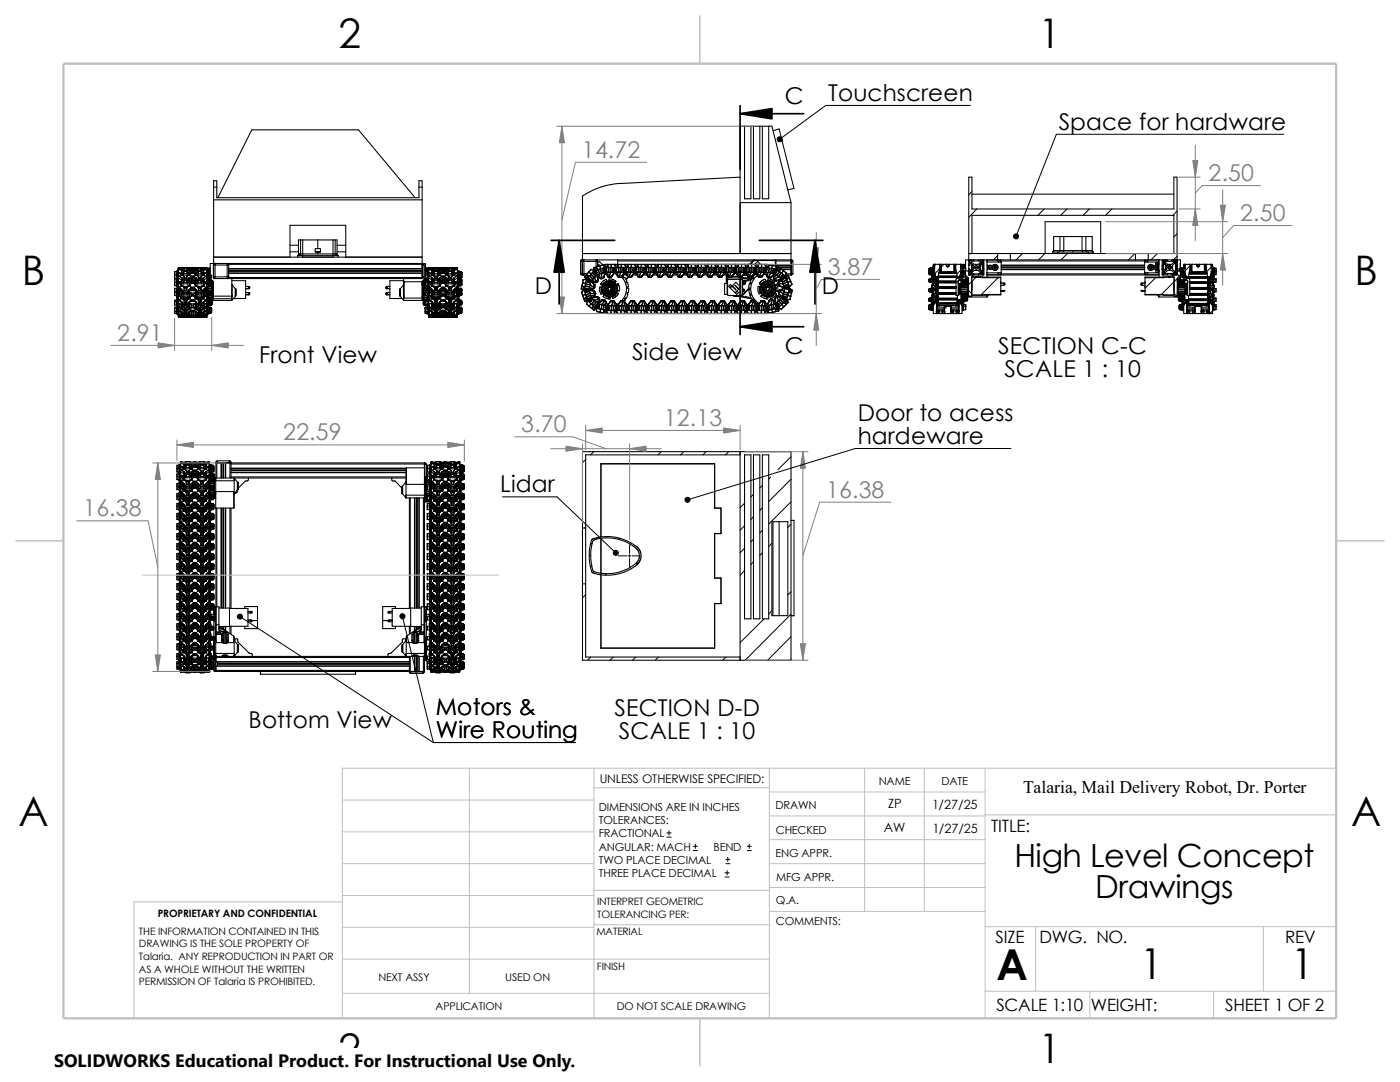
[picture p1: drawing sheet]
<svg xmlns="http://www.w3.org/2000/svg" width="279mm" height="216mm" viewBox="0 0 279 216" stroke-linecap="round" stroke-linejoin="round" font-family="sans-serif">
<defs><g id="words">
<g font-size="8.5">
<text x="198.8" y="195.5">A</text>
<text x="227.5" y="195.3">1</text>
<text x="257.6" y="195.3">1</text>
</g>
<g font-size="8.1">
<text x="67.6" y="9.7">2</text>
<text x="207.3" y="9.7">1</text>
<text x="4.4" y="56.9">B</text>
<text x="270.3" y="56.9">B</text>
<text x="3.7" y="164.9">A</text>
<text x="269.7" y="164.9">A</text>
<text x="67.6" y="212.1">2</text>
<text x="207.3" y="212.1">1</text>
</g>
<g font-size="6.4">
<text x="202.5" y="172.9">High Level Concept</text>
<text x="218.6" y="179.3">Drawings</text>
</g>
<g font-size="4.6">
<text x="156.6" y="20.7">C</text>
<text x="165.3" y="20.1">Touchscreen</text>
<text x="211.3" y="25.9">Space for hardware</text>
<text x="106.8" y="58.8">D</text>
<text x="164" y="58.8">D</text>
<text x="126.2" y="71.8">Side View</text>
<text x="156.6" y="70.6">C</text>
<text x="199.2" y="70.7">SECTION C-C</text>
<text x="51.7" y="72.5">Front View</text>
<text x="200.4" y="75.2">SCALE 1 : 10</text>
<text x="171.2" y="84">Door to acess</text>
<text x="171.2" y="88.6">hardeware</text>
<text x="99.8" y="98.2">Lidar</text>
<text x="87" y="142.7">Motors &amp;</text>
<text x="122.6" y="142.8">SECTION D-D</text>
<text x="49.6" y="145.2">Bottom View</text>
<text x="87" y="147.2">Wire Routing</text>
<text x="123.5" y="147.4">SCALE 1 : 10</text>
</g>
<g font-size="4.6" fill="#808080">
<text x="116.1" y="31.5">14.72</text>
<text x="241.2" y="36.1">2.50</text>
<text x="247.5" y="44.1">2.50</text>
<text x="165.2" y="54.8">3.87</text>
<text x="23.4" y="68">2.91</text>
<text x="56.5" y="87.8">22.59</text>
<text x="104" y="86.2">3.70</text>
<text x="132.5" y="85">12.13</text>
<text x="164.9" y="99.3">16.38</text>
<text x="16.6" y="103">16.38</text>
</g>
<text font-size="3.6" x="10.8" y="213">SOLIDWORKS Educational Product. For Instructional Use Only.</text>
<text font-size="3.5" x="204.2" y="158.2">Talaria, Mail Delivery Robot, Dr. Porter</text>
<g font-size="3.4">
<text x="197.8" y="166">TITLE:</text>
<text x="198.7" y="188.1">SIZE</text>
<text x="207.5" y="188.1">DWG. NO.</text>
<text x="256.5" y="188.2">REV</text>
<text x="198.8" y="201.7">SCALE 1:10</text>
<text x="217.7" y="201.8">WEIGHT:</text>
<text x="244.5" y="201.7">SHEET 1 OF 2</text>
</g>
<g font-size="2.5">
<text x="177.2" y="161.3">ZP</text>
<text x="186.1" y="161.4">1/27/25</text>
<text x="176.4" y="166.1">AW</text>
<text x="186.1" y="166.2">1/27/25</text>
</g>
<text font-size="2.4" x="119.7" y="156.2">UNLESS OTHERWISE SPECIFIED:</text>
<g font-size="2.2">
<text x="119.5" y="161.8">DIMENSIONS ARE IN INCHES</text>
<text x="154.8" y="161.5">DRAWN</text>
<text x="175.4" y="156.7">NAME</text>
<text x="187.9" y="156.7">DATE</text>
<text x="119.5" y="164.4">TOLERANCES:</text>
<text x="119.5" y="167.1">FRACTIONAL</text>
<text x="154.8" y="166.3">CHECKED</text>
<text x="119.5" y="172.4">TWO PLACE DECIMAL</text>
<text x="119.5" y="169.8">ANGULAR: MACH</text>
<text x="142.4" y="169.8">BEND</text>
<text x="154.8" y="171">ENG APPR.</text>
<text x="119.5" y="175">THREE PLACE DECIMAL</text>
<text x="154.9" y="175.7">MFG APPR.</text>
<text x="154.9" y="184.7">COMMENTS:</text>
<text x="154.9" y="180.5">Q.A.</text>
</g>
<g font-size="2.1">
<text x="75.5" y="195.7">NEXT ASSY</text>
<text x="100.8" y="195.7">USED ON</text>
<text x="86.9" y="201.5">APPLICATION</text>
<text x="123.1" y="201.6">DO NOT SCALE DRAWING</text>
</g>
<g font-size="2">
<text x="31.5" y="183">PROPRIETARY AND CONFIDENTIAL</text>
<text x="119.2" y="180.6">INTERPRET GEOMETRIC</text>
<text x="119.2" y="183.1">TOLERANCING PER:</text>
<text x="27.7" y="186.5">THE INFORMATION CONTAINED IN THIS</text>
<text x="27.7" y="189.1">DRAWING IS THE SOLE PROPERTY OF</text>
<text x="27.7" y="191.6">Talaria. ANY REPRODUCTION IN PART OR</text>
<text x="119" y="186.6">MATERIAL</text>
<text x="27.7" y="196.6">PERMISSION OF Talaria IS PROHIBITED.</text>
<text x="27.7" y="194.1">AS A WHOLE WITHOUT THE WRITTEN</text>
<text x="119.1" y="193.5">FINISH</text>
</g>
</g></defs>
<g fill="none" stroke="#c0c0c0" stroke-width=".2">
<path d="M28.4 114.8h71.2M68.3 159.6h50.2M93.7 153.3v44.9M118.5 157.2h35M118.5 153.3v49.9M153.5 153.3v49.9M153.5 158h43.1M172.6 153.3v28.6M184.4 153.3v28.6M196.6 153.3v49.9M266.7 153.3h-198.4v49.9M68.3 180h-41.5v23.2"/>
<path d="M68.3 172.3h50.2M68.3 166h50.2M68.3 178.7h50.2M118.5 177.7h35.1M153.5 177.1h43.1M153.5 172.3h43.1M153.5 162.8h43.1M153.5 167.6h43.1M196.6 162.6h70.1M68.3 191.4h85.2M68.3 185h50.2M68.3 198.2h85.2"/>
<path d="M118.5 184.5h35.1M153.6 181.9h43M196.6 184.9h70.1M196.6 197.8h70.1M206.7 184.9v12.9M217.5 197.8v5.4M242.2 197.8v5.4M252.1 184.9v12.9"/>
</g>
<path d="M139.7 3.1v9.6M3.1 107.9h9.6M266.7 107.9h9.5M139.7 203.2v9.5" fill="none" stroke="#c0c0c0" stroke-width=".21"/>
<path d="M12.7 12.7h254v190.5h-254z" fill="none" stroke="#c0c0c0" stroke-width=".47"/>
<g fill="none" stroke="#000" stroke-width=".21">
<path d="M42.6 39.9v15.6h3M42.6 37.3v2.6M42.6 37.3v-1.2h.7v1.2M42.6 37.3h.7M42.6 39.9h41.6M43.5 39.5l6.7-13.6h21.3l11.3 13.6M83.6 37.3v2.2h-40.3v-2.2M83.6 37.3v-1.2h.6v1.2M83.6 37.3h.6M84.2 37.3v2.6M84.2 39.9v15.5M116.2 39.2v15.7"/>
<path d="M147.7 35.3l-25.1 1.4-3.5 .9-2.9 1.5M148.6 25.2v14.5h1.3v-14.5M150.4 25.2v14.5h1.2v-14.5M152.1 25.2v14.5h1.3v-14.5M154.3 26.1l1.2-.4 3 11.9-1.3 .3M194 38.7h40.3M34.8 54.2v.7M34.8 56.3l.1 .7M34.8 54.9l.1 .6M34.8 56.3h.1M34.8 54.2h.1M34.9 54.2v.6"/>
<path d="M34.9 57.5v.8M34.9 57.5h.3v.3M34.9 55.7v.6M34.9 55.7l-.1 .6M34.9 58.3v.7M34.9 59.9v.3M34.9 59.9l-.1 .3M34.9 54.2h.1M34.9 56.3v.7M34.9 54.8v.7M34.9 59h.3M34.9 56.3h.3"/>
<path d="M34.9 54.8h.3M34.9 59.9h.5M34.9 55.5h.3M34.9 54.2h.3M34.9 57h.3M34.9 55.7h.3M34.9 54.2h-.1M34.9 56.3h-.1M34.9 54.8l-.1 .1M35.2 58.3h-.4l.1 .7M35.2 56.4v.7h.2M35.2 58.5v.6"/>
<path d="M35.2 54.1v.4M35.2 59.1l.1 .2M35.2 54.8v.8M35.2 55.6v.2M35.2 55.6l.1 .1M35.2 55.6h.1M35.2 54.5h.2M35.2 59.1h.2M35.2 56.4h.2M35.2 54.8h.2M35.2 54.1h.4M35.2 58.5h.2"/>
<path d="M35.2 54.5v.3M35.2 55.8v.6M35.2 57.8v.7M35.2 57.7h.1M35.2 54.1h.1M35.3 59.5l-.1 1.2M35.3 55.7l-.1 .1M35.3 57.7l-.1 .1M35.3 59.8l-.1 .1M35.3 59.1h.1M35.3 54.5h-.1M35.3 55.7h.1"/>
<path d="M35.3 59.1v.2M35.3 59.5v.3M35.3 55.7l.1 .1M35.3 57.7h.1M35.3 59.8l.1 .1M35.3 59.3v.1M35.3 54.5h.1M35.3 57.1l.1 .2M35.4 55.8h-.2M35.4 55.4v.1M35.4 57.7l-.2 .1M35.4 57.3v.1"/>
<path d="M35.4 54.1h.1M35.4 59.2l-.1 .3M35.4 59.9h.1M35.4 54.5h.1M35.4 54.4h.1M35.4 56.4v.2M35.4 54.8v.1M35.4 58.5v.3M35.4 57.3h.1M35.4 58.8h.1M35.4 58.2h.1M35.4 56.6h.1"/>
<path d="M35.4 54.7h.1M35.4 55.4h.2M35.4 54.9h.1M35.4 57.3h.2M35.4 58h.1M35.4 56.2h.1M35.4 54.1v.3M35.4 54.5v.3M35.4 54.9v.5M35.4 55.8v.6M35.4 56.6v.7M35.4 57.7v.8"/>
<path d="M35.4 58.8v.7M35.4 59.9v.8M35.4 55.5l-.1 .2M35.4 55.5h.1M35.4 57.4l-.1 .3M35.4 57.4h.1M35.4 59.5l.1 .1M35.4 59.5l-.1 .3M35.4 54.4l-.1 .1M35.5 58.1v.1M35.5 54.3h.1M35.5 54h.1"/>
<path d="M35.5 58.6h.1M35.5 59.4v.1M35.5 58.2v.2M35.5 57.3h.1M35.5 56.3h.1M35.5 56.2v.1M35.5 55.4h.1M35.5 54.7h.1M35.5 56h.1M35.5 59.4l.1 .2M35.5 54v2.2M35.5 56.3v1.8"/>
<path d="M35.5 58.5v1.6M35.5 58.2h.1M35.5 55.5l-.1 .3M35.5 57.4l-.1 .3M35.5 59.6l-.1 .3M35.5 54.4l-.1 .1M35.5 58.6l.1 .5M35.5 56.3l.1 .2M35.5 57.4l.1 .1M35.5 55.4v.1M35.5 56l-.1 .2M35.5 57.4l-.1 .6"/>
<path d="M35.5 57.3v.1M35.5 54.1h.1M35.5 59.4v.2M35.5 54.4h.1M35.5 58.1h.1M35.5 58.4v.1M35.6 56h.1M35.6 59.4l-.2 .1M35.6 58.1h.1M35.6 57.5l.4 .5M35.6 57.5l.6 .6M35.6 57.5h.1"/>
<path d="M35.6 58.1h.6M35.6 54.3v.4M35.6 55.4v.8M35.6 57.3v.8M35.6 59.5v.5M35.6 54.3l.6 .2M35.6 57.3l.6 .6M35.6 55.4l.6 .5M35.6 56l.1 .2M35.6 56v.2M35.6 59.6h.1M35.6 58.1l-.1 .1"/>
<path d="M35.6 56.2h-.1M35.6 54.5h.1M35.6 58.1v.3M35.6 56.2v.1M35.6 53.5h.1M35.6 53.8h.1M35.6 53.6h.1M35.6 59.1h.1M35.6 58.5h-.1M35.6 58.4v.1M35.6 58.4h-.1M35.6 56.5h.1"/>
<path d="M35.6 56.3h-.1M35.6 56.3h.1M35.6 55h.1M35.6 54.3l-.2 .1M35.6 53.5h5.7M35.6 56.2h.6M35.6 58.4h.2M35.6 53.6l-.1 .4M35.6 59.6l.7 .7M35.6 54.5l-.1 .2M35.6 58.5h.1M35.6 53.5v.3"/>
<path d="M35.6 59.1v.5M35.6 53.5v.4M35.6 53.8l.7 .2M35.6 53.8v.5M35.6 53.8l-.1 .5M35.6 58.5v.5M35.6 53.5v.1M35.6 57.1l.7 .7M35.6 57.1v.2M35.6 57.1l-.1 .2M35.6 56.3v.2M35.6 55l.7 .5"/>
<path d="M35.6 55v.4M35.6 55l-.1 .4M35.6 53.8l.7 .1M35.6 58.5l-.1 .1M35.6 59v.1M35.6 54.9v.1M35.6 57.1h.1M35.6 54.5h.2M35.6 53.6h.2M35.6 59.1h.2M35.6 56.5h.2M35.6 56.5h.3"/>
<path d="M35.6 59h.3M35.6 54.5v.5M35.6 56.5v.6M35.6 54.9l.7 .6M35.7 56.4h.1M35.7 56.3v.1M35.7 58.5v.3M35.7 58.5l.1 .3M35.7 58.8l.1 .2M35.7 56.4l.1 .1M35.7 58.8h.1M35.7 58.5h.1"/>
<path d="M35.7 56.3h.1M35.8 58.8l.4 .5M35.8 56.4l.3 .4M35.8 58.8v.2M35.8 53.5v.1M35.8 54.5h.1M35.8 53.6h.1M35.8 53.6h.3M35.8 59v.1M35.8 59h.1M35.8 58.4l-.1 .1M35.8 58.4l.4 .2"/>
<path d="M35.8 56.5h.1M35.8 56.3h-.1M35.8 56.3l.4 .1M35.8 56.3h-.2M35.8 54.5l.3 .2M35.8 59l.3 .3M35.8 59.1l.3 .3M35.8 56.5l.3 .3M35.9 57.9h.1M35.9 57.9l-.3 .2M35.9 57.9v.1M35.9 58l-.3 .1"/>
<path d="M35.9 58l-.2 .1M35.9 58h.1M35.9 60h.1M36 58l.2 .1M36 60h-.1M36.1 53.6l.1 .1M36.1 56.8h.1M36.1 54.7h.1M36.1 53.7h.1M36.1 54.9h.3M36.1 57.1h.3M36.1 59.6h.3"/>
<path d="M36.1 53.7h.3M36.1 53.6v.1M36.1 54.7v.2M36.1 56.8v.3M36.1 59.4v.2M36.1 59.3h.1M36.1 59.3v.1M36.2 59.3h.1M36.2 58.6h.1M36.2 56.4h.1M36.2 54.7h.1M36.2 59.4l.1 .2"/>
<path d="M36.2 53.7h.1M36.2 57v.1M36.2 54.9h.1M36.2 54.8v.1M36.2 58.1v.5M36.2 56.9v.1M36.2 56.8h.1M36.2 56.8v.1M36.2 56.2v.2M36.2 58.6v.2M36.2 58.8v.5M36.2 58.8h.1"/>
<path d="M36.2 56.6v.2M36.2 56.6h.1M36.2 56.4v.2M36.2 54.8h.1M36.2 54.7v.1M36.2 54.9h.2M36.2 59.4l-.1 .2M36.2 56.9l-.1 .2M36.2 54.9h-.1M36.2 56.2h.1M36.2 59.2l.1 .1M36.2 54.5h.1"/>
<path d="M36.2 54.3v.1M36.2 58.9v.1M36.2 57.9h.1M36.2 56.6v.3M36.2 57.9v.1M36.2 58.1v.1M36.2 58.2h.1M36.2 55.7h.1M36.2 55.7v.1M36.2 55.9v.1M36.2 54.3v.6M36.2 55.7v.5"/>
<path d="M36.2 56.4v.6M36.2 57.9v.2M36.2 58.6v.8M36.2 55.9h.1M36.2 56.9h.1M36.2 58.4h.1M36.2 56.5h.1M36.2 57h.1M36.2 59.2h.1M36.2 59.2v.2M36.2 58.5l.1 .6M36.2 54.4h.1"/>
<path d="M36.2 54.3h.1M36.2 58h.1M36.2 56.4v.7M36.2 55.8h.1M36.2 57.1h.1M36.2 54.7v.2M36.2 54.4l.1 .3M36.2 54.4v.3M36.2 58l.1 .5M36.2 58v.5M36.2 55.9l.1 .4M36.2 55.8v.1"/>
<path d="M36.2 55.9v.5M36.2 58.5h.1M36.3 54.7v.2M36.3 56.3v.8M36.3 54.7l.3 .2M36.3 54.3l-.1 .1M36.3 58.5l.3 .3M36.3 56.3l.3 .3M36.3 55.7l-.1 .1M36.3 56.3h.1M36.3 59.1h1.4M36.3 59.6h.1"/>
<path d="M36.3 54.7h.1M36.3 57.1h.1M36.3 53.5v.2M36.3 54v.3M36.3 55.5v.2M36.3 57.8v.1M36.3 58.5h.1M36.3 53.5l-.1 .2M36.3 54.3l.2 .1M36.3 54l.3 .1M36.3 54l-.1 .3M36.3 57.8l.3 .6"/>
<path d="M36.3 57.9l.2 .4M36.3 57.8l-.1 .1M36.3 55.7l.2 .3M36.3 55.5l.3 .4M36.3 55.5l-.1 .2M36.3 58.5v.6M36.3 53.5h.1M36.3 54.7h-.1M36.3 54h.1M36.3 59.6h-.2M36.3 57.8h.1M36.3 57.1h-.2"/>
<path d="M36.3 58.5h-.1M36.3 56.3l-.1 .1M36.3 55.5h.1M36.3 59.3h.3M36.3 59.1v.2M36.3 53.9l.4 .2M36.3 59.3v.3M36.3 57.8l.4 .5M36.3 55.5l.4 .4M36.3 53.9v.1M36.4 59.3l.1 .3M36.4 53.7h.1"/>
<path d="M36.4 54.9h.1M36.4 59.6h.1M36.4 59.5h.1M36.4 57.1h.1M36.4 57.1l.3 .3M36.4 53.7l.3 .1M36.4 54.9l.3 .3M36.4 59.5v.1M36.4 59.6l.3 .3M36.4 57.1l.4 .3M36.4 59.6l.4 .3M36.4 59.5l.4 .3"/>
<path d="M36.5 54.4l-.2 .3M36.5 58.3l-.2 .2M36.5 56l-.2 .3M36.5 54.4l.2 .1M36.5 58.3l.2 .2M36.5 56l.2 .2M36.5 59.1v.1M36.5 57.1h.1M36.6 57.1h-.2h.2M36.6 59.3h.1M36.6 59.3l-.2 .2M36.6 59.3v.1"/>
<path d="M36.6 57.1h.1M36.6 54.9h.8M36.6 58.8h.8M36.6 56.6h.8M36.6 53.5h.1M36.6 54.1h.1M36.6 59.4l-.2 .1M36.6 59.3l.1 .1M36.6 58.4h.1M36.6 55.9h.1M36.6 59.2v.1M36.6 59.4h.1"/>
<path d="M36.6 53.5l.1 .3M36.6 54.1l.1 .4M36.6 58.4l.1 .1M36.6 55.9l.1 .3M36.6 57.2h.1M36.7 59.2l.1 .2M36.7 53.5h.1M36.7 54.5v.1M36.7 54.6l-.1 .3M36.7 59.4h.1M36.7 58.5v.1M36.7 58.6l-.1 .2"/>
<path d="M36.7 57.1v.1M36.7 56.2v.1M36.7 56.3l-.1 .3M36.7 55.9h.7M36.7 58.4h.7M36.7 54.1h.7M36.7 53.5v.3M36.7 54.1v.4M36.7 58.4v.1M36.7 55.9v.3M36.7 54.6h.1M36.7 54.5h.1"/>
<path d="M36.7 58.5h.1M36.7 58.6h.1M36.7 56.2h.1M36.7 56.3h.1M36.7 53.5h-.1M36.7 54.1h.1M36.7 54.1h-.1M36.7 58.3l-.1 .1M36.7 58.3v.1M36.7 55.9h.1M36.7 55.9h-.1M36.7 56.3h.6"/>
<path d="M36.7 54.1h.6M36.7 55.9h.6M36.7 58.3h.6M36.7 58.6h.6M36.7 54.6h.6M36.7 53.8h.1M36.7 57.4h.1M36.7 55.2h.1M36.7 57.2h.1M36.7 57.1l.1 .1M36.7 53.8v.2M36.7 55.2v.4"/>
<path d="M36.7 57.4v.6M36.7 59.9v.6M36.7 55.6h.6M36.7 57.1h.6M36.7 58h.6M36.7 54h.6M36.8 54h.1M36.8 59.3v.1M36.8 55.5l.1 .1h-.2M36.8 55.3v.2zM36.8 54h-.1M36.8 57.9h.1"/>
<path d="M36.8 57.4h.1M36.8 57.3v.1M36.8 55.2h-.1M36.8 59.4v.1M36.8 59.6v.2M36.8 59.6h.1M36.8 57.2v.1M36.8 55.4v.2M36.8 53.8v.2M36.8 55.2v.3M36.8 57.4v.5M36.8 59.5v.1"/>
<path d="M36.8 59.8v.5M36.8 57.2h.4M36.8 57.3h.1M36.8 54h.5M36.8 55.5h.1M36.8 53.9h.4M36.8 53.8h.1M36.8 59.9h.1M36.8 59.9h-.1M36.8 59.4h.1M36.8 59.5h.1M36.8 57.2h.1"/>
<path d="M36.8 57.9l-.1 .1M36.8 57.4h-.1M36.8 55.5l-.1 .1M36.8 57.9l.1 .1M36.8 57.3v.6M36.8 59.5v.6M36.8 57.4h.4M36.8 57.5h.4M36.8 59.5h.4M36.8 55.5h.4M36.8 59.8h.4M36.8 57.3h.4"/>
<path d="M36.8 59.6h.4M36.9 58h.1M36.9 58h-.2M36.9 58h.2M37.1 58h.2M37.1 58h.1M37.2 55.6h.1M37.2 59.6h.1M37.2 59.6v.3M37.2 57.4h.1M37.2 57.4v.1M37.2 55.5h.1"/>
<path d="M37.2 57.3v.6M37.2 59.4v.7M37.2 57.9h.1M37.2 59.5h.1M37.2 57.3h.1M37.2 59.4h.1M37.2 57.2h.1M37.2 57.9v.1M37.2 55.4v.1M37.2 55.3v.1M37.2 59.6l.1 .2M37.2 59.4v.1"/>
<path d="M37.2 57.3v.1M37.2 57.2v.1M37.2 55.3v.2M37.2 55.4v.2M37.2 59.9h.1M37.2 59.5v.1M37.3 57.4h.1M37.3 53.8v.2M37.3 55.5l-.1 .1M37.3 55.2h.1M37.3 54h.1M37.3 57.9h-.1"/>
<path d="M37.3 59.8l-.1 .1M37.3 59.4l-.1 .1M37.3 59.4h-.1M37.3 57.4l-.1 .1M37.3 57.2l-.1 .1M37.3 57.1h.1M37.3 57.1l-.1 .1M37.3 55.2v.3M37.3 57.4v.5M37.3 59.8v.5M37.3 55.5h.1M37.3 55.2l-.1 .1"/>
<path d="M37.3 53.8h.1M37.3 59.9h.1M37.3 59.4h.1M37.3 57.9v.1M37.3 57.2h.1M37.3 55.5v.1M37.3 54.6h.1M37.3 54.5h.1M37.3 58.5h.1M37.3 58.6h.1M37.3 56.2h.1M37.3 56.3h.1"/>
<path d="M37.3 54.5v.1M37.3 55.2v.4M37.3 56.2v.1M37.3 57.4v.6M37.3 58.5v.1M37.3 59.9v.6M37.3 53.5h.1M37.3 54.6l.1 .3M37.3 54.1h.1M37.3 58.3v.1M37.3 58.3l.1 .1M37.3 58.4h.1"/>
<path d="M37.3 58.6l.1 .2M37.3 55.9h.1M37.3 56.3l.1 .3M37.3 53.5v.3M37.3 54.1v.4M37.3 58.4v.1M37.4 53.5h.1M37.4 54.1h.1M37.4 59.4h-.1M37.4 59.3v.1M37.4 59.3l-.1 .1M37.4 58.4h.1"/>
<path d="M37.4 57.1l-.1 .1M37.4 57.2h.1M37.4 55.9h.1M37.4 57.1h.1M37.4 59.4h.1M37.4 59.3h.4M37.4 53.5l-.1 .3M37.4 59.2v.1M37.4 54.1l-.1 .4M37.4 58.4l-.1 .1M37.4 55.9l-.1 .3M37.4 59.3l.2 .2"/>
<path d="M37.4 59.3h.1M37.4 59.4l.2 .1M37.5 54.4l-.2 .1M37.5 58.3l-.2 .2M37.5 56l-.2 .2M37.5 54.4l.2 .3M37.5 58.3l.2 .2M37.5 56l.2 .3M37.6 53.7h.1M37.6 57.1h.1M37.6 57.1l-.4 .3v-.1M37.6 54.9h.1"/>
<path d="M37.6 59.5h.1M37.6 53.7l-.3 .1M37.6 54.9l-.3 .3M37.6 59.5v.1M37.6 59.6l-.3 .3M37.6 59.5l-.3 .3M37.6 59.6h.1M37.6 54.9h.3M37.6 54.9h.2M37.6 57.1h.3M37.6 59.6h.3M37.6 59.6h.2"/>
<path d="M37.6 57.1l-.3 .3M37.6 53.7h.3M37.6 57.1h.2M37.7 54.7v.2M37.7 58.5v.6M37.7 56.3v.8M37.7 54.7l-.3 .2M37.7 54.7h.1M37.7 53.5h.1M37.7 58.5l-.3 .3M37.7 58.5h.1M37.7 56.3l-.3 .3"/>
<path d="M37.7 56.3l.1 .1M37.7 59.2v.1M37.7 56.3h.1M37.7 53.9l-.4 .2M37.7 59.3l.1 .3M37.7 57.8l-.4 .5M37.7 55.5l-.4 .4M37.7 53.5l.1 .2M37.7 53.9l.1 .1M37.7 57.8h.1M37.7 55.5h.1M37.8 57.1h.1"/>
<path d="M37.8 54.3v.1M37.8 54.5l-.1 .2M37.8 54.5h.1M37.8 57.9v.1M37.8 58.1l-.1 .4M37.8 58.1h.1M37.8 55.7v.1M37.8 56l-.1 .3M37.8 56h.1M37.8 54v.3M37.8 55.5v.2M37.8 57.8v.1"/>
<path d="M37.8 54.3l-.3 .1M37.8 54l-.4 .1M37.8 57.8l-.4 .6M37.8 57.9l-.3 .4M37.8 55.7l-.3 .3M37.8 55.5l-.4 .4M37.8 59.6h.1M37.8 54.9h.1M37.8 54.7v.2M37.8 54.4v.1M37.8 54.5v.2M37.8 54.4h.1"/>
<path d="M37.8 54.4l.1 .1M37.8 58v.1M37.8 58.1v.4M37.8 58h.1M37.8 55.8v.2M37.8 56v.4M37.8 55.8h.1M37.8 55.8v.1M37.8 55.9v.1M37.8 55.9h.1M37.8 54.7h.1M37.8 58.3h.1"/>
<path d="M37.8 56.4h.1M37.8 58.4h.1M37.8 56.5h.1M37.8 58.5h.1M37.8 58.5l-.1 .6M37.8 56.4v.7M37.9 59.3h.1M37.9 58.6h.1M37.9 54.7h.1M37.8 57v.1M37.8 54.8v.1M37.8 58.8h.1"/>
<path d="M37.8 58.8v.5M37.8 58.2v.4M37.8 56.6h.1M37.8 56.6v.3M37.8 56.6l.1 .2M37.8 54.8h.1M37.8 56.4v.6M37.8 58.6v.6M37.8 59.3h.1M37.8 57h.1M37.8 59.2l.1 .2M37.8 59.2h.1"/>
<path d="M37.8 59.2l-.1 .1M37.9 56.2l-.1 .2M37.9 54.7h-.1M37.9 53.7h.1M37.9 59.3v.1M37.9 59.4v.2M37.9 59.4l-.1 .2M37.9 56.9v.2M37.9 56.8h.1M37.9 56.4h-.1M37.9 54.9h.1M37.9 54.9h-.1"/>
<path d="M37.9 54.5l.2 .1M37.9 58.1v.5M37.9 56.9l-.1 .1M37.9 56.8l-.1 .1M37.9 56.2v.2M37.9 58.6l-.1 .2M37.9 56.4l-.1 .2M37.9 58h-.1M37.9 58h.3M37.9 55.9l.3 .1M37.9 54.7l-.1 .1M37.9 54.5l-.1 .4"/>
<path d="M37.9 55.9v.3M37.9 58h.1M37.9 56.2h1.1M37.9 54.4v.1M37.9 57.9v.1M37.9 55.8v.1M37.9 54.4l.2 .1M37.9 53.6h.1M37.9 57.9h.3M37.9 57.9l-.1 .1M37.9 55.8l.3 .1M37.9 53.6v.1"/>
<path d="M37.9 54.7v.2M37.9 56.8v.3M38.1 53.5h.3zM38.1 54.1h.3M38.1 58.5l-.2 .1M38.1 58.5l.1 .2M38.1 56.3l-.2 .1M38.1 56.3l.1 .1M38.1 53.5v.1M38.1 53.9v.2M38.1 55.2v.3M38.1 57.5v.1"/>
<path d="M38.1 58.5h.7M38.1 56.3h.7M38.1 53.9l-.3 .1M38.1 54.1l-.3 .2M38.1 57.5l-.3 .3M38.1 57.6l-.3 .3M38.1 55.2l-.3 .3M38.1 55.5l-.3 .2M38.1 54.1l.2 .4M38.1 57.6l.2 .2M38.1 55.5l.2 .3M38.2 59.8l-.1 .1h.3v.1"/>
<path d="M38.2 53.8l-.1 .1M38.2 57.3l-.1 .2M38.2 55.1l-.1 .1M38.2 56.5h.1M38.2 59h.1M38.2 53.6h.1M38.2 54.5h.1M38.2 59.9l.1 .1M38.2 59v.1M38.2 59.8l-.4 .5M38.2 57.3h.5M38.2 53.8h.5"/>
<path d="M38.2 55.1h.5M38.2 56.5h.5M38.2 53.6h-.3M38.2 56.5l-.3 .3M38.2 54.5l-.3 .2M38.2 59.8h.5M38.2 53.8l-.5 .1M38.2 59l-.3 .3M38.2 57.3l-.5 .5M38.2 55.1l-.5 .4M38.2 59.8l.3 .1M38.2 53.8h.2"/>
<path d="M38.2 57.3l.2 .1M38.2 55.1l.2 .1M38.2 58.9h.1M38.2 56.4v.1M38.2 56.4h.1M38.2 58.7l.1 .2M38.2 58.9l-.3 .4M38.2 58.7v.2M38.2 58.7h.4M38.2 58h.5M38.2 54.5h.5M38.2 55.9h.5"/>
<path d="M38.2 53.6h.5M38.2 59.1h.5M38.2 57.9h.5M38.2 56.4h.4M38.2 59h.5M38.2 59.1l-.3 .3M38.2 56h.5M38.2 58.7h.1M38.2 57.9v.1M38.2 55.9v.1M38.3 58.9l-.1 .1M38.3 60h.1"/>
<path d="M38.3 55.8h.1M38.3 60l-.1 .1M38.3 55.8l-.1 .1M38.3 57.8l-.1 .1M38.4 57.4l-.3 .2M38.4 57.8h-.1M38.4 55.4l-.3 .1M38.4 53.8v.3M38.4 55.2v.2M38.4 57.4h.1M38.4 55.2h.1M38.4 55.4h.1"/>
<path d="M38.4 60h.1M38.4 55.8h.1M38.4 54.1h.1M38.4 57.8h.1M38.4 53.8h.1M38.4 54.1v.4M38.4 53.8l-.3 .1M38.4 57.4l-.3 .1M38.4 57.4v.4M38.4 55.2h-.3M38.4 55.4v.4M38.5 53.8l.3 .1"/>
<path d="M38.5 59.9h.3M38.5 57.4l.3 .1M38.5 55.2h.3M38.5 54.1v.4M38.5 59.9v.1M38.5 53.5h.3zM38.5 54.1h.3M38.5 60h.1M38.5 57.4l.3 .2M38.5 57.8h.1M38.5 57.4v.4M38.5 55.4l.3 .1"/>
<path d="M38.5 55.8h.1M38.5 55.4v.4M38.5 53.8v.3M38.5 55.2v.2M38.5 57.4h.1M38.6 57.8l.1 .1M38.6 60l.1 .1M38.6 55.8l.1 .1M38.6 56.4l.1 .1M38.6 58.7v.2M38.6 58.9l.1 .1M38.6 58.9h.1"/>
<path d="M38.6 58.7h.1M38.6 56.4h.1M38.7 56.5h.1M38.7 59h.1M38.7 57.9v.1M38.7 55.9v.1M38.7 53.6h.1M38.7 54.5h.1M38.7 53.5v.1M38.7 56.4v.1M38.7 59v.1M38.7 58.9l.3 .4"/>
<path d="M38.7 58.7v.2M38.7 57.9h.2M38.7 59.1l.2 .3M38.7 53.6h.2M38.7 58.9v.1M38.7 56.5l.2 .3M38.7 54.5l.2 .2M38.7 59.8l-.2 .1M38.7 53.8h-.2M38.7 57.3l-.2 .1M38.7 55.1l-.2 .1M38.7 59.9l-.1 .1"/>
<path d="M38.7 57.3l.5 .5M38.7 59.8l.5 .5M38.7 56.5l.3 .3M38.7 54.5l.3 .2M38.7 53.8l.5 .1M38.7 59l.3 .3M38.7 55.1l.5 .4M38.7 53.8l.1 .1M38.7 59.8l.1 .1M38.7 57.3l.1 .2M38.7 55.1l.1 .1M38.8 58.5l-.1 .2"/>
<path d="M38.8 58.5l.2 .1M38.8 58.5l-.2 .2M38.8 56.3l-.1 .1M38.8 56.3l.2 .1M38.8 56.3l-.2 .1M38.8 59.9l.3 .4M38.8 55.5l.3 .2M38.8 57.5l.3 .3M38.8 53.5v.1M38.8 53.9v.2M38.8 55.2v.3M38.8 57.5v.1"/>
<path d="M38.8 53.9l.3 .1M38.8 54.1l.3 .2M38.8 57.6l.3 .3M38.8 55.2l.3 .3M38.8 54.1l-.2 .4M38.8 57.6l-.2 .2M38.8 55.5l-.2 .3M38.9 54.4v.1M38.9 53.7h.1M38.9 57.9v.1M38.9 55.8v.1M38.9 54.4l-.2 .1"/>
<path d="M38.9 54.5l-.1 .1M38.9 54.7h.1M38.9 54.4h.2M38.9 53.6h.1M38.9 57.9l.2 .1M38.9 58h.1M38.9 58h-.2M38.9 55.8h.2M38.9 55.8l-.2 .1M38.9 55.9h.1M38.9 55.9l-.2 .1M38.9 53.6v.1"/>
<path d="M38.9 54.5v.4M38.9 55.9v.3M38.9 54.9h.3M38.9 57.1h.3M38.9 59.6h.3M38.9 53.7h.3M38.9 53.6l.1 .1M39 56.8h.1M39 59.3l-.1 .1M39 59.4l-.1 .2M39 56.9l-.1 .2M39 56.8h-.1"/>
<path d="M39 54.9h-.1M39 59.4l.1 .2M39 56.2v.2M39 54.7v.1M39 58.6h.1M39 56.4h.1M39 53.7h.1M39 54.9h.1M39 54.7h.1M39 54.8v.1M39 58.1v.5M39 56.9v.1"/>
<path d="M39 58.6v.2M39 58.8v.5M39 58.8h.1M39 56.6v.2M39 56.6h.1M39 56.4v.2M39 54.8h.1M39 56.8l-.1 .3M39 59.3l-.1 .3M39 54.9h.2M39 59.3h.1M39 59.2l.2 .1"/>
<path d="M39 57l.1 .1M39 54.4l.1 .1M39 54.4h.1M39 54.4l-.1 .1M39 58.2v.4M39 58l.1 .1M39 55.9l.1 .1M39 56.3h.2M39 58.3h.1M39 58.4h.1M39 56.5h.1M39 57h.1"/>
<path d="M39 56.4v.6M39 58.6v.6M39 59.2h.1M39 59.2v.2M39.1 57.1h.1M39.1 54.9h-.2M39.1 54.7v.2M39.1 54.4v.1M39.1 54.5v.2M39.1 58v.1M39.1 58.1v.4M39.1 58h-.1"/>
<path d="M39.1 55.8v.2M39.1 56v.4M39.1 55.8l-.1 .1M39.1 58h.1M39.1 54.7h.1M39.1 55.8h.1M39.1 58.5h.1M39.1 54.4h.1M39.1 58.5v.6M39.1 58.1h.1M39.1 56.4v.7M39.1 56h.1"/>
<path d="M39.1 54.5h.1M39.1 56.3v.1M39.1 56.3v.8M39.1 54.7l.3 .2M39.1 54.3v.1M39.1 58.5l.3 .3M39.1 57.9v.1M39.1 56.3l.3 .3M39.1 56v.3M39.1 55.7v.1M39.1 59.1h1.5M39.1 59.6h.1"/>
<path d="M39.1 54v.3M39.1 55.5v.2M39.1 57.8v.1M39.1 54.3l.3 .1M39.1 54l.4 .1M39.1 57.8l.4 .6M39.1 57.9l.3 .4M39.1 55.7l.3 .3M39.1 55.5l.4 .4M39.1 59.6h-.2M39.1 57.1h-.2M39.2 53.5l-.1 .2"/>
<path d="M39.2 53.9l-.1 .1M39.2 57.8h-.1M39.2 55.5h-.1M39.2 53.5h.1M39.2 59.3h.3M39.2 59.2v.1M39.2 53.9l.3 .2M39.2 59.3l-.1 .3M39.2 57.8l.3 .5M39.2 55.5l.3 .4M39.3 59.6h.1M39.3 57.1h.1"/>
<path d="M39.2 53.7h.1M39.2 54.9h.1M39.3 54.9h.1M39.2 59.6h.1M39.3 59.5h.1M39.2 53.7l.4 .1M39.2 54.9l.4 .3M39.2 59.5v.1M39.2 59.6l.4 .3M39.2 57.1l.5 .4M39.3 57.1l.4 .3h.3M39.3 59.5l.3 .3"/>
<path d="M39.3 59.6l.3 .3M39.3 59.6h-.1M39.3 57.1h-.1M39.3 57.1h.2M39.4 54.4l-.1 .3h-.2M39.4 58.3l-.3 .2M39.4 56l-.3 .3M39.4 54.4l.1 .1M39.4 58.3l.1 .2M39.4 56l.1 .2M39.4 54.9h.9M39.4 58.8h.9"/>
<path d="M39.4 56.6h.9M39.5 59.3h.1M39.5 59.3l-.3 .2M39.5 59.4l-.2 .1M39.5 59.3v.1M39.5 57.1h.1M39.5 59.4h.1M39.5 53.5h.1M39.5 54.1h.1M39.5 59.3l.1 .1M39.5 58.4h.1M39.5 57.1l.1 .1"/>
<path d="M39.5 55.9h.1M39.5 59.2v.1M39.5 53.5v.3M39.5 54.1v.4M39.5 58.4v.1M39.5 55.9v.3M39.5 57.2h.1M39.5 54.5v.1M39.5 54.6l-.1 .3M39.5 58.3v.1M39.5 58.5v.1M39.5 58.6l-.1 .2"/>
<path d="M39.5 56.2v.1M39.5 56.3l-.1 .3M39.5 54.1h.7M39.5 55.9h.7M39.5 58.3h.7M39.5 58.4h.7M39.5 53.5l.1 .3M39.5 54.1l.1 .4M39.5 58.4l.1 .1M39.5 55.9l.1 .3M39.5 54.6h.1M39.5 54.5h.1"/>
<path d="M39.5 58.5h.1M39.5 58.6h.1M39.5 56.2h.1M39.5 56.3h.1M39.6 53.8h.1M39.6 55.2h.1M39.6 54.6l-.2 .3M39.6 59.4h.1M39.6 58.6l-.2 .2M39.6 57.2h.1M39.6 57.1l.1 .1M39.6 56.3l-.2 .3"/>
<path d="M39.6 53.8v.2M39.6 54.5v.1M39.6 55.2v.4M39.6 56.2v.1M39.6 58.5v.1M39.6 59.9v.6M39.6 56.3h.6M39.6 55.6h.5M39.6 58.6h.6M39.6 57.1h.5M39.6 58h.5M39.6 54.6h.6"/>
<path d="M39.6 54h.5M39.6 57.1v.1M39.6 59.9h.1M39.6 57.4v.6M39.6 54h.1M39.6 55.5l.1 .1h-.1M39.6 57.9h.1M39.6 57.4h.1M39.6 59.8l.1 .1M39.6 59.4l.1 .1M39.6 57.4l.1 .1M39.6 57.2l.1 .1"/>
<path d="M39.6 55.2v.3M39.6 57.4v.5M39.6 59.8v.5M39.6 55.5h.1M39.6 53.8l.1 .2M39.6 55.2l.1 .1M39.6 53.9h.5M39.6 57.9v.1M39.6 55.5v.1M39.7 59.4h-.1M39.7 57.9v.1M39.7 55.3v.1"/>
<path d="M39.7 55.4v.1M39.7 57.3l-.1 .1M39.7 59.6v.3M39.7 59.6h.1M39.7 59.6l-.1 .2M39.7 59.4v.1M39.7 57.4v.1M39.7 57.4h.1M39.7 57.3v.1M39.7 57.2v.1M39.7 55.3v.2M39.7 55.5h.1"/>
<path d="M39.7 55.4v.2M39.7 57.2h.3M39.7 57.3h.1M39.7 57.5h.3M39.7 59.5h.3M39.7 55.5h.3M39.7 59.8h.3M39.7 57.9h.1M39.7 57.3h.3M39.7 59.6h.3M39.7 59.4h.3M39.7 59.9h-.1"/>
<path d="M39.7 57.3v.6M39.7 59.4v.7M39.7 59.5h.1M39.7 58h.1M39.8 58h.2M39.8 58h-.2M40 58h.1M40 57.9v.1M40 55.3v.2M40 57.3l.1 .1M40 59.6h.1M40 59.6v.3"/>
<path d="M40 59.6l.1 .2M40 59.4v.1M40 57.4h.1M40 57.4v.1M40 57.3v.1M40 55.5h.1M40 57.3v.6M40 59.5v.6M40 57.3h.1M40 57.9h.1M40 59.9h.1M40 59.5h.1"/>
<path d="M40.1 57.4h.1M40.1 54h.1M40.1 59.9h.1M40.1 59.4h.1M40.1 57.9v.1M40.1 57.2h.1M40.1 55.5v.1M40.1 59.3l-.1 .1M40.1 55.5l-.1 .1h.1M40.1 55.2h.1M40.1 57.9h-.1M40.1 59.8l-.1 .1"/>
<path d="M40.1 59.4l-.1 .1M40.1 57.4l-.1 .1M40.1 57.2l-.1 .1M40.1 55.4l-.1 .2M40.1 57.4v.6M40.1 59.8v.7M40.1 55.5h.1M40.1 55.2l-.1 .1M40.1 53.8h.1M40.1 54.5h.1M40.1 58.5h.1M40.1 57.1h.1"/>
<path d="M40.1 57.1v.1M40.1 56.2h.1M40.1 53.8v.2M40.1 55.2v.4M40.1 54.5l.1 .1M40.1 58.5l.1 .1M40.1 56.2l.1 .1M40.2 53.5h.1M40.2 54.6l.1 .3M40.2 54.5v.1M40.2 54.6h.1M40.2 54.1h.1"/>
<path d="M40.2 58.3v.1M40.2 58.4h.1M40.2 58.6l.1 .2M40.2 58.5v.1M40.2 58.6h.1M40.2 55.9h.1M40.2 56.3l.1 .3M40.2 56.2v.1M40.2 56.3h.1M40.2 53.5l-.1 .3M40.2 54.1l-.1 .4M40.2 58.4l-.1 .1"/>
<path d="M40.2 55.9l-.1 .3M40.2 59.3l-.2 .1M40.2 59.4h-.1M40.2 59.3v.1M40.2 59.3l-.1 .1M40.2 57.1l-.1 .1M40.2 57.2h.1M40.2 57.1h.1M40.2 59.4h.1M40.2 59.3h.4M40.2 53.5v.3M40.2 54.1v.4"/>
<path d="M40.2 58.4v.1M40.2 55.9v.3M40.3 57.1h.1M40.3 59.3l.2 .2M40.3 59.3h.1M40.3 59.4l.1 .1M40.3 59.3v.1M40.3 57.1h-.1M40.3 54.4l-.1 .1M40.3 58.3l-.1 .2M40.3 56l-.1 .2M40.3 59.1v.1"/>
<path d="M40.3 54.4l.3 .3M40.3 58.3l.3 .2M40.3 56l.3 .3M40.4 57.1h-.1M40.4 59.6h.1M40.4 57.1h.1M40.4 54.9h.1M40.4 59.5h.1M40.4 59.5l-.3 .3M40.4 57.1l-.4 .4M40.4 54.9l-.3 .3M40.4 59.5v.1"/>
<path d="M40.4 59.6l-.3 .3M40.5 59.6h.1M40.5 57.1h.1M40.5 53.7h.1M40.5 54.9h-.1M40.5 54.9h.1M40.5 54.9h.3M40.5 57.1h.3M40.5 59.6h.3M40.5 57.1l-.4 .3M40.5 53.7l-.4 .1M40.5 53.7h.3"/>
<path d="M40.5 59.5v.1M40.5 59.6l-.4 .3M40.5 54.9l-.4 .3M40.6 53.5h.1M40.6 53.9v.1M40.6 57.8h.1M40.6 55.5h.1M40.6 59.1v.2M40.6 53.9l-.4 .2M40.6 59.3v.3M40.6 57.8l-.4 .5M40.6 55.5l-.4 .4"/>
<path d="M40.6 59.6h.2M40.6 57.1h.2M40.6 54.7v.2M40.6 58.5v.6M40.6 56.3v.8M40.6 54.7l-.3 .2M40.6 54.3v.1M40.6 54h.1M40.6 54.3h.1M40.6 58.5l-.3 .3M40.6 57.9h.1M40.6 56.3l-.3 .3"/>
<path d="M40.6 55.7v.1M40.6 55.7h.1M40.6 53.5v.2M40.6 54v.3M40.6 55.5v.2M40.6 57.8v.1M40.6 58.5h.1M40.6 56.3h.1M40.6 54.3l-.3 .1M40.6 54l-.4 .1M40.6 57.8l-.4 .6M40.6 57.9l-.3 .4"/>
<path d="M40.6 55.7l-.3 .3M40.6 54.7h.1M40.6 56.3v.1M40.6 56.4l.1 .6M40.6 54.9h.2M40.6 54.4h.1M40.6 54.4v.3M40.6 54.5h.1M40.6 57.9v.1M40.6 58v.5M40.6 58h.1M40.6 58.2h.1"/>
<path d="M40.6 55.8v.1M40.6 55.9v.4M40.6 55.9h.1M40.6 55.9v.5M40.6 55.8h.1M40.6 54.7h.2M40.6 56.4h.1M40.6 56.9h.1M40.6 58.8h.1M40.6 58.4h.1M40.6 56.5h.1M40.7 59.2l-.1 .1"/>
<path d="M40.7 58.6h.1M40.7 54.9h.1M40.7 56.6v.2M40.7 54.3h.1M40.7 54.3l-.1 .1M40.7 58.8h.1M40.7 58.8v.5M40.7 58.9l-.1 .1M40.7 57l-.1 .1M40.7 56.6h.1M40.7 57.9h-.1M40.7 57.9l-.1 .1"/>
<path d="M40.7 58.1l-.1 .1M40.7 56.2v.2M40.7 55.7l-.1 .1M40.7 55.9l-.1 .1M40.7 54.7v.1M40.7 54.3l-.1 .4M40.7 54.8v.1M40.7 55.7v.5M40.7 56.4v.6M40.7 57.9v.2M40.7 58.6v.6M40.7 54.5h.1"/>
<path d="M40.7 55.9h.1M40.7 57.9h.1M40.7 57h.1M40.7 58.1h.8M40.7 59.2h.1M40.7 59.2v.2M40.7 56.4h.1M40.7 56.8h.1M40.7 53.7h.1M40.7 54.9h-.1M40.7 54.7h.1M40.7 58.1v.5"/>
<path d="M40.7 56.9v.1M40.7 58.6v.2M40.7 56.4v.2M40.7 54.8h.1M40.7 56.2h.7M40.7 54.7v.2M40.7 56.8v.1M40.7 59.3v.1M40.7 59.3h.1M40.7 56.2h.1M40.7 59.3l.1 .1M40.7 59.4l.1 .2"/>
<path d="M40.7 59.4l-.1 .2M40.7 56.9l.1 .2M40.8 53.6l-.1 .1M40.8 54.7h-.1M40.8 53.6h.1M40.8 53.6v.1M40.8 54.7v.2M40.8 56.8v.3M40.8 59.4v.2M40.9 60h.1M41.1 54.5h.1M41 59l.1 .1"/>
<path d="M41 59h.1M41 56.5h.1M41 56.5l-.3 .3M41 59l-.3 .3M41.1 53.5v.1M41.1 53.6h.1M41.1 59v.1M41.1 58.4l-.4 .2M41.1 58.4v.1M41.1 56.5h.1M41.1 56.3l-.4 .1M41.1 56.3h.1"/>
<path d="M41.1 59.8v.2M41.1 57.7v.4M41.1 56.3h.2M41.1 59.1h.1M41.1 56.5h.2M41.1 58.4h.2M41.1 56.5l-.3 .3M41.1 53.6h-.3M41.1 54.5l-.4 .2M41.1 59h.2M41.1 59.1l-.3 .3M41.1 56.5h-.1"/>
<path d="M41.1 58.8l-.4 .5M41.1 56.4h.1M41.1 58.8l-.1 .2M41.1 58.8h.1M41.1 58.5h.1M41.1 56.3v.1M41.1 58.5v.3M41.1 56.4l-.1 .1M41.1 58.5h.2M41.1 58.8v.2M41.2 59.7v.3v-.1M41.2 59.9h.1"/>
<path d="M41.2 58.1h.3M41.2 59.9h.3M41.2 58h.3M41.2 59.9h.2M41.2 58v.1M41.2 53.5l.1 .1M41.2 54.5h.1M41.2 53.5v.1M41.2 53.5h.1M41.2 53.6h.1M41.2 59.1h.1M41.2 56.5h.1"/>
<path d="M41.2 57.7v.4M41.2 58h.1M41.2 59.7v.1M41.2 59.8v.1M41.2 53.6v.1M41.2 54.5v.4M41.2 56.5v.6M41.2 59.1v.5M41.2 59.8h.2M41.2 57.7h.2M41.2 57.6h.2M41.2 53.7l-.6 .2"/>
<path d="M41.2 59.6l-.6 .7M41.2 57.1l-.6 .7M41.2 54.9l-.6 .6M41.2 54.9l.1 .1M41.2 57.7v.3M41.2 53.7l.1 .1M41.2 59.6h.1M41.2 57.1l.1 .1M41.3 59.6h-.1M41.3 59.6h.1M41.3 58.4v-.3v.3M41.3 54.5h.1"/>
<path d="M41.3 53.5h.1M41.3 53.6h.1M41.3 59.1h.1M41.3 56.5h.1M41.3 53.5v.3M41.3 54.5v.5M41.3 56.5v.6M41.3 58.5h.1M41.3 59.1v.5M41.3 57.5h.1M41.3 56.1h.1M41.3 53.6v.4"/>
<path d="M41.3 59.6l-.7 .7M41.3 54.5v.2M41.3 53.5v.4M41.3 53.8l-.7 .2M41.3 53.8v.5M41.3 58.5v.6M41.3 53.5v.1M41.3 57.1l-.7 .7M41.3 57.1v.2M41.3 56.3l-.1 .2M41.3 55l-.7 .5M41.3 55v.4"/>
<path d="M41.3 53.8h.1M41.3 58.5v.1M41.3 58.4v.1M41.3 57.2h.1M41.3 56.3h.1M41.3 55h.1M41.3 58.4h.1M41.3 56h.1M41.3 59.5l.2 .1M41.3 54.3h.1M41.3 54h.1M41.3 58.6h.1"/>
<path d="M41.3 59.4v.1M41.3 57.3h.1M41.3 56.2v.1M41.3 57.5l-.6 .6M41.3 55.4h.1M41.3 54.7h.1M41.3 56l-.1 .2 .2-.1M41.3 58.8h.2M41.3 58.2h.2M41.3 56.6h.2M41.3 54.7h.2M41.3 54.9h.2"/>
<path d="M41.3 56.2h.2M41.3 54v2M41.3 56.3v1.2M41.3 58.5v1M41.3 59.4v.2M41.3 59.5h.1M41.3 59.4h.1M41.3 54.3l-.6 .2M41.3 57.3l-.6 .6M41.3 56.3v.2M41.3 55.4l-.6 .5M41.3 56l-.2 .2"/>
<path d="M41.3 59.5l.1 .1M41.3 56l.1 .1M41.3 57.5l.1 .1M41.4 54.1h.4M41.4 54.4v.3M41.4 55.5v.6M41.4 57.4v.2M41.4 55.5l.1 .3M41.4 56.1v.1M41.4 57.4l.1 .4M41.4 57.6l.1 .4M41.4 59.6l.1 .3"/>
<path d="M41.4 54.4l.1 .1M41.5 54.8h.3M41.5 56.4v.2M41.5 55.5h-.1M41.5 54.8v.1M41.5 58.5v.3M41.5 57.3h-.2l.1 .1M41.5 54.4h-.1M41.5 54.1v.3M41.5 54.5v.3M41.5 54.9v.6M41.5 55.8v.6"/>
<path d="M41.5 56.6v.7M41.5 57.8v.7M41.5 58.8v.8M41.5 60v.7M41.5 57.2h.7M41.5 54.5h.1M41.5 59.1h.7M41.5 56.4h.1M41.5 57.1h.8M41.5 58.5h.1M41.5 55.5l.1 .3M41.5 57.4h-.1"/>
<path d="M41.5 57.4l.1 .3M41.5 59.6h-.1M41.5 59.6l.1 .3M41.5 54.4l.1 .1M41.5 55.5h.1M41.5 57.8h.1M41.5 58h.1M41.5 57.3v.1M41.5 54.1h.1M41.5 59.2l.1 .4M41.5 59.9v.1M41.5 54.4h.1"/>
<path d="M41.5 55.6h.2M41.5 57.5h.8M41.5 59.4h.7M41.6 59.5h.7M41.6 55.7h.1M41.6 57.7h.6M41.6 59.5h.6M41.6 59.4h.7M41.6 57.6h.7M41.6 55.5h.1M41.7 58.3h.1M41.6 54.2l.1 .2"/>
<path d="M41.6 58.5v.6M41.6 54.1v.4M41.6 54.5v1.2M41.6 55.8v.6M41.6 57.8v.7M41.6 59.6v1.1M41.6 58.1h.7M41.6 58h.6M41.6 56.3h.6M41.6 55.9h.2M41.6 59.8h.6M41.6 56.1h.7"/>
<path d="M41.6 59.9h.7M41.6 58h.7M41.6 56.2h.7M41.6 57h.1M41.6 58.1h.6M41.6 56.1h.6M41.6 59h.7M41.6 56.4l.1 .1M41.6 58.5l.1 .2M41.6 55.8h-.1M41.6 57.7l-.1 .1M41.6 59.9h-.1"/>
<path d="M41.6 56h.1M41.6 56.4v.7M41.6 55.8h.1M41.6 57.7v.1M41.6 54.1h.1M41.6 59.6v.1M41.6 59.9l-.1 .1M41.6 54.5h.1M41.7 54.9v.3M41.7 55.2v.3M41.7 54.8v.1M41.7 56.5v.4"/>
<path d="M41.7 56.9v.2h.1M41.7 56.3l-.1 .1M41.7 56.3h.1M41.7 58.3l-.1 .2M41.7 58.7l-.1 .3M41.7 55.6v.2h-.2M41.7 54.4v.4M41.7 55.9l-.1 .1h.7M41.7 55.5l-.1 .4M41.7 55.2h.1M41.7 54.9h.1M41.7 54.4h.1"/>
<path d="M41.7 56.9h.1M41.7 58.3h.3M41.7 56.5h.1M41.7 58.7h.1M41.7 55.5h.3M41.7 58.3l-.1 .1M41.7 55.6l-.1 .2M41.7 53.5l-.2 .4 .1 .2M41.7 53.5v.6M41.8 54.9v.1M41.8 55.2v.2M41.8 56.5v.2"/>
<path d="M41.8 56.3v.1zM41.8 56.9v.1M41.8 58.3v.2M41.8 58.7v.1M41.8 58.3h.1M41.8 54.1v.2M41.8 54.4v.2M41.8 55.9l-.1 .1M41.8 55.5v.4M41.8 54.1v.1M41.8 53.5h.1M41.8 53.5h-.1"/>
<path d="M41.8 53.5v.6M41.8 55.4v.1M41.8 55v.4M41.8 54.8v.2M41.8 56.7v.3M41.8 56.4v.3M41.8 58.5v.3M41.8 58.8v.2M41.8 54.3v.3M41.8 55.5h.1M41.8 57h.1M41.8 54.2h.1"/>
<path d="M41.8 54.6v.2M41.8 54.2v.1M41.8 59h.5M41.8 54.8h.2M41.8 54.2h.2M41.8 57h.2M41.8 55v.2M41.8 54.8v.1M41.8 56.7v.2M41.8 56.4v.1M41.8 58.5v.2M41.8 54.3v.1"/>
<path d="M41.9 53.5l.1 .1M41.9 53.5v.7M42 54.8v-2.2h42.9v2.2M42 55.5v.5M42 55.9h.1M42 55.8v.2M42 55.5l.6 .7v3.4M42 54.8v.7M42 58.3l.1 .7zM42.1 56.4l-.1-.1v.7M42.1 56.4v.5M42.1 55h.1v.4"/>
<path d="M42.1 55.4h.1M42.1 56.4h.2M42.1 58.8h.1M42.1 58.4h.1M42.1 56.5h.1M42.1 58.9h.1M42.1 56.9l-.1 .1M42.2 58.4v.4M42.2 56.5v.3M42.2 55v.4M42.2 58.4v.1M42.2 58.5h.1"/>
<path d="M42.2 56.5h.1M42.2 58.5v.3M42.2 59.8l.1 .1M42.2 59.5v.3M42.2 59.4h.1M42.2 59.1v.3M42.2 58.9l.1 .1M42.2 58.8v.1M42.2 58.1v.4M42.2 58h.1M42.2 57.7v.3M42.2 57.2l.1 .3"/>
<path d="M42.2 56.8l.1 .3M42.3 56.7h.1M42.2 56.3l.1 .1M42.2 56.1v.1M42.2 56.8h.1M42.2 56.9h-.1M42.2 58.8h.1M42.3 56v4.7M42.3 59.9l-.1 .2M42.3 59.9h.1M42.3 59.5h-.1M42.3 59.4v.1"/>
<path d="M42.3 59l-.1 .1M42.3 59h.1M42.3 58.5l-.1 .1M42.3 58.5h.1M42.3 58.1h-.1M42.3 58v.1M42.3 57.6l-.1 .1M42.3 57.5v.1M42.3 57.1l-.1 .1M42.3 57.2h.1M42.3 56.8h-.1M42.3 56.7v.1"/>
<path d="M42.3 56.4l-.1 .1M42.3 56.4h.1M42.3 56.2l-.1 .1M42.3 56.2h.1M42.3 56.1h-.1M42.3 56v.1M42.3 56h-.1M42.4 56.4l.2 .2-.1 .2M42.4 59.6l.2 .3M42.5 59.2l.1 .1M42.5 58.8l.1 .1M42.5 57.9v.9"/>
<path d="M42.5 59.2l.1 .4M42.5 56.8l-.1 .3M42.5 56.8v1.1M42.5 58.8v.4M42.6 57.9h-.1M42.6 59.6v.3M42.6 53.8h.1M42.6 54.4h.1M42.6 55.2h.1M42.6 59.1h3.7M42.6 59.9h3.7M42.6 52.9h.1"/>
<path d="M42.6 59.6h3.7M42.6 55.4l.1 .1M42.6 52.6l.1 .1M42.6 52.9h.3M42.6 55.2h.3M42.6 55.4h.1M42.6 51.3h41.6M42.6 55.2l.3 .4v-.4M42.8 55.5v.1M42.9 52.5l-.3 .2v.2M42.9 55.2h2.4M42.9 52.9h2.4"/>
<path d="M42.9 52.9v2.3M42.9 52.6v.3M45.3 52.9v2.3M45.3 55.2v.4M45.3 55.2h.3l-.3 .3M45.5 55.5l-.1 .1M45.6 52.7h38.7M45.6 55.4h38.7M45.6 52.6v3h38.7v-.4M45.6 54.5h38.6M45.6 54.1h38.6M45.6 53.6h38.6"/>
<path d="M45.6 54h38.6M45.6 53.7h38.6M46.3 56.7v.2M46.3 57.8v.1M46.3 59.6v.3M46.3 56h2.7v3.6h-2.4M46.3 55.6v4M46.3 57.9v.9M46.3 56.9l.6 .7v1.6l-.6 .7M46.3 59.1v.5M46.3 56.9v1M46.3 58.8v.3"/>
<path d="M46.3 58.8v.1M46.3 59.1v.1M46.9 58.2h.1M46.9 57.7h.2M46.9 58.9h.1M47 58.2l.1 .4M47 58.9l.1 .1M47.1 58.1v.5M47.1 57.7v.3M47.1 58.6l-.1 .3M47.1 59h.1M47.1 58.1h.1"/>
<path d="M47.1 59l-.2 .1M47.1 58.6h.1M47.1 58l-.1 .2M47.1 58v.6M47.1 58.6v.4M49 57.1l.8 .1v.2M49 58.4h.7l.1 .3-.1 .1M49 58.8h.7M49 57.6h.7M49.6 58.5l.1 .1zM49.6 57.4h.1M49.6 58.6h.1"/>
<path d="M49.6 57.3l.1 .1zM49.7 57.6h.1M49.7 58.8h.1M49.8 57.4l-.1 .2M49.8 58.6l-.1 .2M57.9 48.9h1.7M57.9 50.2h1.7M57.9 51.3v-6.3h11.1v6.3M59.4 51v.3M59.4 51h1M59.6 50.7h.1zM59.7 50.7h.3"/>
<path d="M59.7 50.7l-.1 .2-.2 .1M60 47.9h-.4v2.9l-.2 .2M60 47.9v2.8M60 50.7h.4M60 50.7l-.1 .2-.2 .1M60 47.9h.4M60.4 51v.3M60.4 51h6.1M60.4 50.7l-.1 .3M60.4 47.9v2.8M60.4 50.7h3M60.4 47.9h3"/>
<path d="M62.9 50.2h1.1M63.4 50.7h3.1M63.4 49.6h.5l.1 .6-.6 .1M63.4 47.9h3.1M63.4 47.9v1.7M63.4 50.3v.4M63.4 49.6l-.5 .1v.6h.5M66.5 51h1M66.5 50.7h.4M66.5 47.9h.4M66.5 47.9v2.8M66.5 51v.3"/>
<path d="M66.5 50.7v.3M66.9 50.7l.2 .3M66.9 47.9h.4v2.8M66.9 47.9v2.8M66.9 50.7h.3M67.2 50.7h.1M67.2 50.7l.1 .2 .2 .1M67.3 50.7l.2 .3M67.3 48.9h1.7M67.3 50.2h1.7M67.5 51v.3M77 58.6l.2 .2"/>
<path d="M77 57.4l.2 .2M77.1 57.4h.2zM77.1 58.6h.2M77.1 57.4h.2M77.2 58.8h.6M77.2 57.6h.6M77.2 57.6h.1M77.2 58.8h.1M77.8 58.4h-.7l-.1 .3 .2 .1M77.8 57.1h-.6l-.2 .3M79.8 57.7h.1M79.8 59v.1"/>
<path d="M79.8 58.1h.1M79.8 58.6h.1M79.8 59h.1M79.8 58.1v.3M79.8 58.7v.4M79.8 58.1v.5M79.8 58.1v.6M79.8 57.7v.4M79.8 58.7v.3M79.8 58.4v.3M79.8 59.1h.1M79.8 58.4h.1"/>
<path d="M80.5 56.9l-.6 .7v1.6l.7 .7M80.5 59.1h.1M80.5 56.9v2.2M80.6 55.6l-.1 3.5M80.6 59.1v.4M80.6 56h-2.8v3.6h2.4M80.6 58h.1M80.6 58.8h.1M80.6 59.9h3.7M80.6 56.2h3.7M80.6 56.7l-.1 .2M80.6 59.1v.8"/>
<path d="M80.6 59.5h3.6M80.6 56.2v3.3M84.2 56.2v.1M84.2 59.5v.4M84.2 59.9h.1M84.2 55.4v.2M84.2 56.3h.1M84.2 55.2h.1M84.2 52.9h.1M84.2 56.2v3.3M84.3 59.1h-.1M84.3 56.8v.1"/>
<path d="M84.3 59.1l-.1 .4M84.3 56.8l.2 .3M84.3 56.8l.2 .2M84.3 56.8v2.3M84.3 56.1h.1M84.3 52.9v2.3M84.3 52.9h.3M84.3 55.2h.3M84.3 56.1l-.1 .2M84.3 52.9a.17 .17 0 0 1 0-.3 .17 .17 0 0 1 .2 0 .17 .17 0 0 1 .1 .2v.1M84.5 56.4l-.3 .2 .1 .2M84.5 59.6l-.3 .3"/>
<path d="M84.5 56v4.7M84.5 56h.1M84.5 56.2h.1M84.5 56.3v.1M84.5 56.6v.1M84.5 57v.1M84.5 57.4v.1M84.5 57.9v.1M84.5 58.4v.1M84.5 58.9h.1M84.5 59.4h.1M84.5 59.8h.1"/>
<path d="M84.5 56l.1 .1M84.5 56.2v.1M84.5 56.4v.2M84.5 56.7l.1 .1M84.5 57.1h.1M84.5 57.5l.1 .1M84.5 58l.1 .3M84.5 58.5h.1M84.5 58.9l.1 .1M84.5 59.4l.1 .3M84.5 59.8v.3M84.5 58h.7"/>
<path d="M84.5 57.5h.8M84.5 56.3h.3M84.5 56.7h.3M84.5 58.5h.3M84.5 59.8h.7M84.5 57.9h.7M84.5 56.4h.3M84.5 59.4h.8M84.5 56.2h.7M84.5 56.6h.3M84.5 58.4h.3M84.5 57h.7"/>
<path d="M84.5 57.1h.7M84.5 56.1h.7M84.5 58.9h.3M84.6 56.8v.2M84.6 57.1l-.1 .3M84.6 57.6v.3M84.6 57.9h-.1M84.6 58.3l-.1 .1M84.6 58.5v.3M84.6 58.8l-.1 .1M84.6 59v.3M84.6 59.3l-.1 .1"/>
<path d="M84.6 59.7l-.1 .1M84.6 59h.6M84.6 56.8h.2M84.6 56.3h.6M84.6 58.3h.2M84.6 57.1h.8M84.6 58.8h.2M84.6 58h.6M84.6 57.9h.6M84.6 59.7h.6M84.6 56.5h.2M84.6 58.5h.2"/>
<path d="M84.6 57.6h.7M84.6 59.3h.7M84.6 52.9v2.3M84.6 55.2l-.3 .3M84.8 55.6l-.6 .6M84.8 55.6h.1M84.8 55.6l-.5 .5M84.8 56.3v.7M84.8 57h-.3M84.8 54.9h.1M84.8 53.5h.1M84.8 54.4h.1"/>
<path d="M84.8 54.9l.1 .6M84.9 54.2h.1l.1-.7v.7M84.9 55.5l-.1 .1M84.9 53.2v.8M84.9 54.1l-.1 .8M84.9 54.8l-.1 .1M84.9 53.8h.1M84.9 55.9h.1M84.9 54.8h.3M84.9 55.5h.3M84.9 52.7h.1M84.9 55.5v.5"/>
<path d="M84.9 54.8v.7M84.9 58.3l-.1 .6M84.9 55.8l-.1 .2M85 53.5v.3M85 53.5h.2M85 53.5l-.2 .1M85.1 55.9v.1M85.1 55.5v.4M85.1 55.9h.1M85.2 55.5v.5h-.7M85.2 55.8h.1M85.2 55.7h.1"/>
<path d="M85.2 58.3h-.4v.6M85.2 55.6v.2M85.2 58.5v.6h.2M85.2 54.1v.4M85.2 55.6h.1M85.2 54.5h.2M85.2 56.4h.2M85.2 54.8h.2M85.2 55.9h.1M85.2 58.5h.2M85.2 54.5v.3M85.2 55.8v.6"/>
<path d="M85.2 57.8v.7M85.2 59.6v1.1M85.2 53.5h.1M85.2 53.5v.7M85.2 54.8v.8M85.2 56.4v.7M85.2 55.6l.1 .1M85.3 53.5v.6h.3M85.3 59.8l-.1 .1h.2M85.3 54.5h-.1M85.3 55.7l-.1 .1M85.3 57.7l-.1 .1"/>
<path d="M85.3 59.5v.3M85.3 55.7h.1M85.3 59.8l.1 .1M85.3 54.5h.1M85.3 55.7l.1 .1M85.3 57.7h.1M85.3 59.5l-.1 .1M85.3 53.5l.1 .2M85.3 54.4v.1M85.3 57.4h-.8M85.3 54.4h.2M85.3 59.5l.2 .1"/>
<path d="M85.3 55.5v.2M85.3 55.5h.2M85.3 57.4v.3M85.3 57.4h.2M85.4 54.4h-.1M85.4 55.4l-.1 .1M85.4 57.3l-.1 .1M85.4 58.5v.3M85.4 54.8v.1M85.4 56.4v.2M85.4 58.8h.1M85.4 58.2h.1"/>
<path d="M85.4 56.6h.1M85.4 54.7h.1M85.4 55.4h.2M85.4 54.9h.1M85.4 57.9h.2M85.4 57.3h.2M85.4 58h.2M85.4 56.2h.1M85.4 59.8h.2M85.4 54.1v.3M85.4 54.5v.3M85.4 54.9v.5"/>
<path d="M85.4 55.8v.6M85.4 56.6v.7M85.4 57.7v.8M85.4 58.8l-.1 .7M85.4 59.9v.8M85.4 59.2l-.1 .3M85.4 59.9h.1M85.4 54.5h.1M85.4 55.8h-.2M85.4 57.7l-.2 .1M85.4 57.9l.2 .1M85.4 53.7l.1 .2"/>
<path d="M85.4 54.1h.1M85.4 59.7h.2M85.5 53.9h.1M85.5 53.9v.1M85.5 54h.1M85.5 54l-.1 .1M85.5 56.2h.6M85.5 56.1h.1M85.5 56.2l.1 .1M85.5 56h.1M85.5 57.3h.1M85.5 56.3h.1"/>
<path d="M85.5 56.2v.1M85.5 57.5h.1M85.5 54.3h.1M85.5 58.6h.1M85.5 59.4v.1M85.5 55.4h.1M85.5 54.7h.1M85.5 57.6l.1 .3M85.5 59.4l.1 .2M85.5 54v2.1M85.5 56.3v1.3M85.5 58.5v.9"/>
<path d="M85.5 59.6l-.1 .3M85.5 54.4l-.1 .1M85.5 56.1l-.1 .1M85.5 55.5l-.1 .3M85.5 57.4l-.1 .3M85.5 57.6l-.1 .3M85.5 57.3l.7 .6M85.5 56.3l.1 .2M85.5 54.3l.7 .2M85.5 58.6l.1 .5M85.5 55.4l.7 .5M85.5 57.4v.1"/>
<path d="M85.5 59.4v.2M85.5 54.4h.1M85.5 55.4v.1M85.5 56v.1M85.5 57.3v.1M85.5 57.4v.2M85.5 54.1h.1M85.5 58.4v.1M85.6 59.6h.1M85.6 58.1v.3M85.6 54.5h.1M85.6 59.4l-.3 .1"/>
<path d="M85.6 53.5h.1M85.6 56.5h.1M85.6 57.5l.5 .6M85.6 57.5h.1M85.6 53.6h.1M85.6 59.1h.1M85.6 56h.1M85.6 54.3l-.2 .1M85.6 53.5h5.7M85.6 58.4h.2M85.6 58.1h.6M85.6 53.6l-.1 .4"/>
<path d="M85.6 54.5l-.1 .2M85.6 58.5h.1M85.6 53.5v.4M85.6 54.5v.5M85.6 56.5v.6M85.6 59.1v.5M85.6 57.1l-.1 .2M85.6 56.3v.2M85.6 57.5l.6 .6M85.6 56l.1 .2M85.6 53.8l-.1 .5M85.6 58.5v.5"/>
<path d="M85.6 55l-.1 .4M85.6 56v.2M85.6 58.1l-.1 .3M85.6 57.2h.1M85.6 56.3h-.1M85.6 56.3h.1M85.6 53.8h.1M85.6 58.5h-.1M85.6 58.4v.1M85.6 58.4h-.1M85.6 55h.1M85.6 58.5l-.1 .1"/>
<path d="M85.6 59v.1M85.6 57.9h.1M85.6 56.1h.1M85.6 59.7v.1M85.6 56.5h.2M85.6 59.6l.6 .7M85.6 59h.2M85.6 53.5v.2M85.6 57.1l.6 .7M85.6 53.8l.6 .2M85.6 55l.6 .5M85.6 57.1v.1"/>
<path d="M85.6 53.7v.1M85.6 54.9v.1M85.6 53.5v.1M85.6 59.7v.3v-.2M85.6 57.6v.5v-.1M85.6 58h.1M85.6 59.8h.1M85.6 54.5h.2M85.6 53.6h.2M85.6 59.1h.2M85.6 57.1l.7 .7M85.6 54.5v.4"/>
<path d="M85.6 53.7l.7 .2M85.6 59.6l.7 .7M85.6 54.9l.7 .6M85.6 57.1h.1M85.6 57.9v.1M85.7 56.4h.1M85.7 56.3v.1M85.7 58.5v.3M85.7 58.8l.4 .5M85.7 56.4l.1 .1M85.7 56.4l.4 .4M85.7 58.8l.1 .2"/>
<path d="M85.7 56.3h.1M85.7 58.8h.1M85.7 58.5h.1M85.8 56.5h.1M85.8 59h.1M85.8 53.6h.1M85.8 54.5h.1M85.8 53.6h.3M85.8 59v.1M85.8 59.8v.2M85.8 57.7v.4M85.8 59.1l.3 .3"/>
<path d="M85.8 54.5l.3 .2M85.8 56.3h-.1M85.8 56.3l.3 .1M85.8 58.4l-.1 .1M85.8 58.4l.3 .2M85.8 56.3h-.2M85.8 56.5l.3 .3M85.8 59l.3 .3M85.9 60h.1M86.1 53.7h.1M86.1 54.7h.1M86.1 53.6v.1"/>
<path d="M86.1 54.7v.2M86.1 56.8v.3M86.1 59.4v.2M86.1 54.9h.3M86.1 57.1h.3M86.1 59.6h.3M86.1 53.7h.3M86.1 56.8h.1M86.1 59.3v.1M86.1 59.3h.1M86.1 56.9v.2M86.1 54.9h.1"/>
<path d="M86.1 59.4l.1 .2M86.1 57l.1 .1M86.1 58.6v-.5l.1 .5M86.1 54.8v.1M86.1 56.9v.1M86.1 56.2v.2M86.1 56.6v.2M86.1 56.6h.1M86.1 56.4v.2M86.1 58.6v.2M86.1 58.8v.5M86.1 58.8h.1"/>
<path d="M86.1 54.8l.1 .1M86.1 54.8h.1M86.1 54.7v.1M86.1 56.8v.1M86.1 56.9l.1 .1M86.1 56.2h.1M86.1 56.4h.1M86.1 58.6h.1M86.1 54.7l.1 .1M86.2 59.2l.1 .1M86.2 57.1h.1M86.2 56.6l-.1 .2"/>
<path d="M86.2 54.9h-.1M86.2 57.9h.1M86.2 57.9v.1M86.2 56.6h.1M86.2 58.1v.1M86.2 56.2v.2M86.2 58.2h.1M86.2 54.4h.1M86.2 54.5h.1M86.2 54.3v.1M86.2 58.8l-.1 .5M86.2 58.8h.1"/>
<path d="M86.2 58.9v.1M86.2 55.8v.1M86.2 55.7v.1M86.2 55.9v.1M86.2 55.8h.1M86.2 54.9h.1M86.2 54.7v.1M86.2 54.8v.1M86.2 56.4v.6M86.2 58.6v.6M86.2 56.3h.1M86.2 55.9h.1"/>
<path d="M86.2 56.9h.1M86.2 58.4h.1M86.2 56.5h.1M86.2 57h.1M86.2 59.2h.1M86.2 59.2l-.1 .2M86.2 58.5l.1 .6M86.2 53.5h.1M86.2 57.8h.1M86.2 57.1h-.1M86.2 58h.1M86.2 54h.1"/>
<path d="M86.2 54.3h.1M86.2 59.6h-.1M86.2 56.4v.7M86.2 55.5h.1M86.2 55.7h.1M86.2 58l.1 .5M86.2 58v.5M86.2 54.7v.2M86.2 54.4l.1 .3M86.2 54.4v.3M86.2 55.9l.1 .4M86.2 55.9v.5"/>
<path d="M86.2 53.5v.2l.1-.2M86.2 54v.7M86.2 55.5v.7M86.2 57.8v.3M86.2 54.7h.1M86.2 56.4h.1M86.2 59.6h.2M86.2 57.1h.2M86.2 58.5h.1M86.2 57.9l.3 .4M86.2 54.3l.3 .1M86.2 55.7l.3 .3"/>
<path d="M86.3 53.5h.1M86.3 54.7v.2M86.3 56.3v.8M86.3 58.5l.3 .3M86.3 54.7l.3 .2M86.3 56.3l.3 .3M86.3 59.1h1.4M86.3 54.7h.1M86.3 58.5h.1M86.3 57.8l.3 .6M86.3 57.8l-.1 .1M86.3 54l-.1 .3"/>
<path d="M86.3 54l.3 .1M86.3 55.5l-.1 .2M86.3 55.5l.3 .4M86.3 58.5v.6M86.3 58.5h-.1M86.3 54.7h-.1M86.3 56.3l-.1 .1M86.3 57.8h.1M86.3 53.9v.1M86.3 55.5h.1M86.3 59.1v.2M86.3 59.3h.3"/>
<path d="M86.3 57.8l.4 .5M86.3 53.9l.4 .2M86.3 59.3l-.1 .3M86.3 55.5l.4 .4M86.3 53.5h-.1M86.3 57.8h-.1M86.3 53.9l-.1 .1M86.3 55.5h-.1M86.4 57.1h.1M86.4 59.6h.1M86.4 53.7h.1M86.4 54.9h.1"/>
<path d="M86.4 54.9l.3 .3M86.4 57.1l.3 .3M86.4 53.7l.3 .1M86.4 59.6l.3 .3M86.4 59.5h.1M86.4 59.5v.1M86.4 59.5l.4 .3M86.5 58.3l-.2 .2M86.5 54.4l-.2 .3M86.5 56l-.2 .3M86.5 58.3l.2 .2M86.5 54.4l.2 .1"/>
<path d="M86.5 56l.2 .2M86.6 57.1h-.2h.2M86.6 57.1h.1M86.6 59.3h.1M86.6 59.3l-.2 .2M86.6 59.3v.1M86.6 54.9h.8M86.6 58.8h.8M86.6 56.6h.8M86.6 59.1v.1M86.6 59.2l.1 .1M86.6 53.5h.1"/>
<path d="M86.6 58.4h.1M86.6 54.1h.1M86.6 59.4l-.2 .1M86.6 59.3l.1 .1M86.6 55.9h.1M86.6 59.2v.1M86.6 57.1h.8M86.6 59.4h.1M86.6 53.5l.1 .3M86.6 58.4l.1 .1M86.6 54.1l.1 .4M86.6 55.9l.1 .3"/>
<path d="M86.6 57.2h.1M86.6 59.2l.2 .2M86.7 58.5h.1M86.7 58.6h.1M86.7 54.6h.1M86.7 54.5h.1M86.7 56.2h.1M86.7 56.3h.1M86.7 53.5h.1M86.7 53.5h-.1M86.7 58.3v.1M86.7 58.3l-.1 .1"/>
<path d="M86.7 58.5v.1M86.7 58.6l-.1 .2M86.7 54.5v.1M86.7 54.6l-.1 .3M86.7 54.1h-.1M86.7 54.1h.1M86.7 59.4h.1M86.7 55.9h-.1M86.7 55.9h.1M86.7 56.2v.1M86.7 56.3l-.1 .3M86.7 54.1h.6"/>
<path d="M86.7 55.9h.6M86.7 58.3h.6M86.7 55.9h.7M86.7 58.4h.7M86.7 54.1h.7M86.7 59.1v.2M86.7 53.5v.3M86.7 54.1v.4M86.7 55.9v.3M86.7 55.6h.1M86.7 55.2h.1M86.7 57.2h.1"/>
<path d="M86.7 53.8v.2M86.7 55.2v.4M86.7 57.4v.6M86.7 59.9v.6M86.7 56.3h.6M86.7 55.6h.6M86.7 58.6h.6M86.7 58h.6M86.7 54.6h.6M86.7 54h.6M86.7 57.4h.1M86.7 53.8h.1"/>
<path d="M86.7 59.9h.1M86.7 59.3l.1 .1M86.8 55.2h.1M86.7 57.2l.1 .1M86.7 57.1l.1 .1M86.7 59.4l.1 .1M86.8 57.2h.1M86.8 57.9l-.1 .1M86.8 54h-.1M86.8 55.5l-.1 .1M86.8 57.9v.1M86.8 54h.1"/>
<path d="M86.8 55.5v.1M86.8 55.4v.1M86.8 57.9h.1M86.8 57.4h.1M86.8 57.3v.1M86.8 55.2h-.1M86.8 57.2v.1M86.8 59.8v.1M86.8 59.6v.2M86.8 59.6h.1M86.8 59.4v.1M86.8 55.4v.2"/>
<path d="M86.8 53.8v.2M86.8 55.2v.3M86.8 57.4v.5M86.8 59.5v.1M86.8 59.9v.4M86.8 57.2h.4M86.8 57.3h.4M86.8 54h.4M86.8 55.5h.1M86.8 53.9h.4M86.8 53.8h.1M86.8 59.8l-.1 .1"/>
<path d="M86.8 57.3h.1M86.8 59.4h-.1M86.8 58h.3M86.8 59.6v.3M86.8 59.4v.7M86.8 59.4h.1M86.8 57.3v.6M86.8 57.4h.4M86.8 60h.3M86.8 59.8h.4M86.8 59.9h.4M86.8 59.6h.4"/>
<path d="M86.8 57.7h.4M86.8 57.6h.4M86.9 58h-.2M87.1 58h.2M87.1 58h.1M87.2 59.9l-.2 .1M87.2 55.6h.1M87.2 57.4h.1M87.2 59.6h.1M87.2 59.6v.3M87.2 55.5h.1M87.2 57.3v.6"/>
<path d="M87.2 57.9h.1M87.2 57.3h.1M87.2 57.9l-.1 .1M87.2 54h.1M87.2 55.5v.1M87.2 55.2h.1M87.2 55.4v.1M87.2 57.3v.1M87.2 57.2v.1M87.2 59.8v.1M87.2 59.6v.2M87.2 59.4v.1"/>
<path d="M87.2 59.1v1M87.2 55.4v.2M87.2 53.8v.2M87.2 55.2v.3M87.2 57.4v.5M87.2 59.5v.1M87.2 59.9v.4M87.2 53.8h.1M87.2 57.9l.1 .1M87.2 57.2h.1M87.2 59.4h.1M87.2 55.5l.1 .1"/>
<path d="M87.2 57.1h.2M87.2 57.1v.1M87.2 59.9h.1M87.3 55.2h-.1M87.3 58.5h.1M87.3 58.6h.1M87.3 54.6h.1M87.3 54.5h.1M87.3 53.8h-.1M87.3 56.2h.1M87.3 56.3h.1M87.3 57.2h-.1"/>
<path d="M87.3 59.4h-.1M87.3 53.8v.2M87.3 54.5v.1M87.3 55.2v.4M87.3 56.2v.1M87.3 57.4v.6M87.3 58.5v.1M87.3 59.9v.6M87.3 53.5h.1M87.3 58.3v.1M87.3 58.3l.1 .1M87.3 58.6l.1 .2"/>
<path d="M87.3 54.6l.1 .3M87.3 54.1h.1M87.3 59.4h.1M87.3 55.9h.1M87.3 56.3l.1 .3M87.3 53.5v.3M87.3 58.4v.1M87.3 54.1v.4M87.3 55.9v.3M87.3 58.4h.1M87.4 53.5h.1M87.4 58.4h.1"/>
<path d="M87.4 54.1h.1M87.4 59.4l.2 .1M87.4 59.3l-.2 .1M87.4 55.9h.1M87.4 59.1v.2M87.4 59.3h.3M87.4 53.5l-.1 .3M87.4 58.4l-.1 .1M87.4 54.1l-.1 .4M87.4 55.9l-.1 .3M87.4 57.2h-.1M87.4 59.3l-.1 .1"/>
<path d="M87.4 57.1h.1h-.1M87.4 57.1h.1M87.4 59.3l.2 .2M87.4 59.3h.1M87.4 59.3v.1M87.5 58.3l.2 .2M87.5 54.4l.2 .3M87.5 56l.2 .3M87.5 58.3l-.2 .2M87.5 54.4l-.2 .1M87.5 56l-.2 .2M87.6 57.1h.1"/>
<path d="M87.6 53.7h.1M87.6 54.9h.1M87.6 59.5h.1M87.6 59.5v.1M87.6 57.1l-.4 .3M87.6 59.6l-.4 .3M87.6 59.5l-.4 .3M87.6 59.6h.1M87.6 53.7l-.3 .1M87.6 57.1l-.3 .3M87.6 54.9h.3M87.6 57.1h.3"/>
<path d="M87.6 59.6h.3M87.6 59.6h.2M87.6 53.7h.3M87.6 57.1h.2M87.6 54.9l-.4 .3M87.6 59.6l-.3 .3M87.7 57.8h.1M87.7 53.9v.1M87.7 55.5h.1M87.7 53.5h.1M87.7 59.1v.2M87.7 57.8l-.4 .5"/>
<path d="M87.7 53.9l-.4 .2M87.7 59.3l.1 .3M87.7 55.5l-.4 .4M87.7 58.5v.6M87.7 58.5h.1M87.7 54.7h.1M87.7 56.3l.1 .1M87.7 54.7v.2M87.7 56.3v.8M87.7 58.5l-.3 .3M87.7 54.7l-.3 .2M87.7 56.3l-.3 .3"/>
<path d="M87.7 56.3h.1M87.7 53.5l.1 .2M87.7 57.8l-.3 .6M87.7 57.8l.1 .1M87.7 54l.1 .3M87.7 54l-.3 .1M87.7 55.5l.1 .2M87.7 55.5l-.3 .4M87.8 57.1h.1M87.8 58.5l-.1 .6M87.8 57.9v.1M87.8 58.1l-.1 .4"/>
<path d="M87.8 58.1h.1M87.8 58.1v.4M87.8 54.7v.2M87.8 54.3v.1M87.8 54.5l-.1 .2M87.8 54.5h.1M87.8 54.5v.2M87.8 56.4v.7M87.8 55.7v.1M87.8 56l-.1 .3M87.8 56h.1M87.8 56v.4"/>
<path d="M87.8 54.7h.1M87.8 56.4h.1M87.8 56.9h.1M87.8 58.8h.1M87.8 58.4h.1M87.8 56.5h.1M87.8 58.5h.1M87.8 57.9l-.3 .4M87.8 54.3l-.3 .1M87.8 55.7l-.3 .3M87.8 59.6h.1M87.8 56.6v.2"/>
<path d="M87.8 54.9h.1M87.8 58v.1M87.8 56.6h.1M87.8 58h.1M87.8 58.2v.1M87.8 54.4v.1M87.8 54.4h.1M87.8 54.4l.1 .1M87.8 58.8v.5M87.8 58.2v.4M87.8 58.9v.1M87.8 55.8v.2"/>
<path d="M87.8 55.8h.1M87.8 55.8v.1M87.8 55.9v.1M87.8 55.9h.1M87.8 54.8v.1M87.8 56.4v.6M87.8 58.6v.6M87.8 57h.1M87.8 59.2h.1M87.8 59.2v.2M87.8 58.6h.1M87.8 59.2l-.1 .1"/>
<path d="M87.9 59.3h.1M87.8 57v.1M87.8 56.2v.2M87.8 53.7h.1M87.8 58.1v.1M87.8 54.7v.1M87.8 56.9v.1M87.9 56.8h.1M87.8 58.1v.5M87.8 56.9l.1 .2M87.8 56.6l.1 .2M87.8 56.4v.2"/>
<path d="M87.8 58.8l.1 .5M87.8 58.6v.2M87.8 59.4l.1 .2M87.8 59.4v.2M87.8 54.8h.1M87.8 56.8v.1M87.8 59.3v.1M87.8 56.8h.1M87.8 56.2h1.2M87.8 58.1h1.2M87.9 59.3v.1M87.9 54.7h-.1"/>
<path d="M87.9 54.5l.2 .1M87.9 54.7h.1M87.9 58h-.1M87.9 58h.3M87.9 55.9l.3 .1M87.9 54.5l-.1 .4M87.9 55.9v.3M87.9 58v.1M87.9 54.9h-.3M87.9 57.9v.1M87.9 54.4v.1M87.9 55.8v.1"/>
<path d="M87.9 54.4l.2 .1M87.9 57.9h.3M87.9 57.9l-.1 .1M87.9 53.6l-.1 .1M87.9 55.8l.3 .1M87.9 53.6v.1M87.9 54.7v.2M87.9 56.8v.3M87.9 59.4v.2M88.1 56.3l-.3 .1M88.1 56.3l.1 .1M88.1 58.5l-.3 .1"/>
<path d="M88.1 58.5l.1 .2M88.1 58.5h.7M88.1 56.3h.7M88.1 54.1h.3M88.1 57.6l-.3 .3M88.1 59.9l-.4 .4M88.1 53.5v.1M88.1 53.9v.2M88.1 55.2v.3M88.1 57.5v.1M88.1 57.5l-.4 .3M88.1 53.9l-.4 .1"/>
<path d="M88.1 54.1l-.3 .2M88.1 55.2l-.4 .3M88.1 55.5l-.3 .2M88.1 53.5h.2zM88.1 57.6l.2 .2M88.1 55.5l.2 .3M88.2 56.5h.1M88.2 59.8l.1 .1M88.2 57.3l.1 .1M88.2 53.8h.1M88.2 59h.1M88.2 55.1l.1 .1"/>
<path d="M88.2 53.6h.1M88.2 54.5h.1M88.2 59.9l.1 .1M88.2 59v.1M88.2 57.3h.4M88.2 53.8h.4M88.2 55.1h.4M88.2 54.5h.4M88.2 56.5h.5M88.2 56.5l-.3 .3M88.2 59.8h.4M88.2 59h.5"/>
<path d="M88.2 57.3l-.5 .5M88.2 53.8l-.5 .1M88.2 59l-.3 .3M88.2 59.8l-.5 .5M88.2 55.1l-.5 .4M88.2 57.3l-.1 .2M88.2 53.8l-.1 .1M88.2 59.8l-.1 .1M88.2 55.1l-.1 .1M88.2 56.4h.1M88.2 56.4v.1M88.2 53.6h-.3"/>
<path d="M88.2 58.7v.2M88.2 58.9l-.3 .4M88.2 59.1l-.3 .3M88.2 58.7h.4M88.2 58h.4M88.2 55.9h.4M88.2 53.6h.4M88.2 59.1h.4M88.2 57.9h.4M88.2 56.4h.4M88.2 56.5h.4M88.2 54.5l-.3 .2"/>
<path d="M88.2 58.9v.1M88.2 56h.4M88.2 57.9v.1M88.2 58.9h.1M88.2 58.7h.1M88.2 55.9v.1M88.3 60h.1M88.3 55.8h.1M88.3 60l-.1 .1M88.3 55.8l-.1 .1M88.3 57.8l-.1 .1M88.3 57.4l-.2 .1"/>
<path d="M88.3 53.8l-.2 .1M88.3 59.9h-.2M88.3 55.2h-.2M88.3 55.2h.2M88.3 59.9h.2M88.3 53.8h.2M88.3 57.4h.2M88.3 57.4h.1M88.3 53.8l.1 .3M88.3 55.2l.1 .2M88.4 59.9v.1M88.4 57.4l-.3 .2"/>
<path d="M88.4 57.8h-.1M88.4 55.4l-.3 .1M88.4 57.4h.1M88.4 55.4h.1M88.4 60h.1M88.4 55.8h.1M88.4 54.1h.1M88.4 57.8h.1M88.4 54.1v.4l-.2-.1-.1-.3M88.4 57.4v.4M88.4 55.4v.4M88.5 57.4l.3 .1"/>
<path d="M88.5 53.8l.3 .1M88.5 59.9h.3M88.5 55.2h.3M88.5 54.1v.4M88.5 57.4v.4M88.5 55.4v.4M88.5 59.9v.1M88.5 57.4l.2 .2M88.5 57.8h.1M88.5 54.1h.2M88.5 60h.1M88.5 55.4l.2 .1"/>
<path d="M88.5 55.8h.1M88.5 53.8v.3M88.5 55.2v.2M88.5 57.4h.1M88.5 57.8l.1 .1M88.5 60l.1 .1M88.5 55.8l.1 .1M88.6 56.5h.1M88.6 56.4v.1M88.6 56.4h.1M88.6 58.7v.2M88.6 58.9h.1"/>
<path d="M88.6 58.7h.1M88.6 58.9v.1M88.6 59.8l-.1 .1M88.6 53.5h-.1h.3M88.6 57.3l-.1 .1M88.6 53.8h-.1M88.6 55.1l-.1 .1M88.6 53.5h.2M88.6 57.3l.2 .2M88.6 57.9v.1M88.6 53.8l.2 .1M88.6 59h.1"/>
<path d="M88.6 59.8l.2 .1M88.6 55.1l.2 .1M88.6 55.9v.1M88.6 53.6h.1M88.6 54.5h.1M88.6 53.5v.1M88.6 59.9l-.1 .1M88.6 54.5l.3 .2M88.6 57.9h.3M88.6 53.6h.3M88.6 59v.1M88.6 58.9l.4 .4"/>
<path d="M88.6 56.5l.3 .3M88.6 57.3l.6 .5M88.6 53.8l.6 .1M88.6 59.1l.3 .3M88.6 59.8l.6 .5M88.6 58.9l.1 .1M88.6 55.1l.6 .4M88.7 56.5h.1M88.7 59l-.1 .1M88.7 59h.1M88.7 56.5l.3 .3M88.7 59l.3 .3"/>
<path d="M88.7 54.1l-.1 .4M88.7 57.6l-.2 .2M88.7 55.5l-.2 .3M88.7 57.6l.4 .3M88.7 54.1l.4 .2M88.7 55.5l.4 .2M88.8 56.3l-.2 .1M88.8 56.3l.2 .1M88.8 58.5l-.2 .2M88.8 58.5l.2 .1M88.8 59.9l.3 .4M88.8 53.5v.1"/>
<path d="M88.8 57.5l.3 .3M88.8 57.5l-.1 .1M88.8 53.9l.3 .1M88.8 53.9l-.1 .2M88.8 55.2l.3 .3M88.8 55.2l-.1 .3M88.9 53.7h.1M88.9 54.7h.1M88.9 54.9h.3M88.9 57.1h.3M88.9 59.6h.3M88.9 53.7h.3"/>
<path d="M88.9 53.6v.1M88.9 54.7v.2M88.9 56.8v.3M88.9 59.4v.2M88.9 56.8h.1M88.9 53.6l.1 .1M88.9 57.9v.1M88.9 54.4v.1M88.9 55.8v.1M88.9 54.4l-.2 .1M88.9 54.5l-.1 .1M88.9 57.9l.1 .1"/>
<path d="M88.9 58h.1M88.9 58h-.3M88.9 54.4h.1M88.9 55.8h.1M88.9 55.8l-.3 .1M88.9 55.9h.1M88.9 55.9l-.3 .1M88.9 54.5v.2M88.9 55.9v.3M88.9 58v.1M89 59.4l.1 .2M89 56.9l-.1 .2"/>
<path d="M89 56.8h-.1M89 59.3l-.1 .1M89 59.4l-.1 .2M89 54.9h-.1M89 57l.1 .1M89 53.7h.1M89 54.9h.1M89 54.8v.1M89 56.9v.1M89 56.8h.1M89 56.8v.1M89 56.2v.2"/>
<path d="M89 58.1v.5M89 54.7h.1M89 56.6v.2M89 56.6h.1M89 56.4v.2M89 58.6v.2M89 58.8h.1M89 54.8h.1M89 54.7v.1M89 54.9h.2M89 54.7v.2M89 59.3h.1"/>
<path d="M89 58.1v.1M89 56.4h.1M89 58.6h.1M89 59.2l.2 .1M89.1 59h.1M89 58l.1 .1M89 56.6v.3M89 58h.1M89 58.2l.1 .1M89 54.4l.1 .1M89 54.4h.1M89 54.4l-.1 .1"/>
<path d="M89 58.8v.5M89 58.2v.4M89 55.8l.1 .2M89 55.9l.1 .1M89 55.8v.1M89 56.9h.1M89 58.4h.1M89 55.8h.1M89 56.5h.1M89 57h.1M89 56.4v.6M89 58.6v.8"/>
<path d="M89 59.2h.1M89 59.2v.2M89.1 57.1h.1M89.1 54.9h-.2M89.1 58.1v.4M89.1 57.9l-.1 .1M89.1 54.7v.2M89.1 54.5v.2M89.1 54.3l-.1 .1M89.1 56v.3M89.1 55.7l-.1 .1M89.1 56v.4"/>
<path d="M89.1 54.7h.1M89.1 56.4h.1M89.1 58.5h.1M89.1 57.9l.3 .4M89.1 54.3l.3 .1M89.1 55.7l.3 .3M89.1 58.5v.6M89.1 58.1h.1M89.1 54.5h.1M89.1 56.4v.7M89.1 56h.1M89.1 56.3v.8"/>
<path d="M89.1 58.5l.3 .3M89.1 54.7l.3 .2M89.1 56.3l.3 .3M89.1 56.3h.1M89.1 59.1h1.5M89.1 59.6h.1M89.1 57.8l.4 .6M89.1 57.8v.1M89.1 54v.3M89.1 54l.4 .1M89.1 55.5v.2M89.1 55.5l.4 .4"/>
<path d="M89.1 57.1h-.2M89.1 59.6h-.2M89.1 56.3v.1M89.2 53.5l-.1 .2M89.2 57.8h-.1M89.2 53.9l-.1 .1M89.2 55.5h-.1M89.2 53.5h.1M89.2 59.3h.3M89.2 59.1v.2M89.2 57.8l.3 .5M89.2 53.9l.3 .2"/>
<path d="M89.2 59.3l-.1 .3M89.2 55.5l.3 .4M89.2 59.6h.1M89.2 53.7h.1M89.2 54.9h.1M89.3 59.5h.1M89.2 57.1l.4 .3M89.2 53.7l.4 .1M89.2 54.9l.4 .3M89.2 59.5v.1M89.2 59.6l.4 .3M89.3 57.1h.1"/>
<path d="M89.3 59.6h.1M89.3 57.1h.2M89.3 57.1l.3 .3M89.3 59.6l.3 .3M89.3 59.5l.3 .3M89.3 57.1h-.1M89.3 59.6h-.1M89.4 58.3l-.3 .2M89.4 54.4l-.3 .3M89.4 56l-.3 .3M89.4 58.3l.1 .2M89.4 54.4l.1 .1"/>
<path d="M89.4 56l.1 .2M89.5 57.1h.1M89.4 59.3h.1M89.4 59.3l-.2 .2M89.4 59.3l.1 .1M89.4 54.9h.9M89.4 58.8h.9M89.4 56.6h.9M89.5 53.5h.1M89.5 58.4h.1M89.5 54.1h.1M89.5 59.4l-.2 .1"/>
<path d="M89.5 59.3l.1 .1M89.5 55.9h.1M89.5 59.1v.2M89.5 57.1h.6M89.5 59.4h.1M89.5 53.5v.3M89.5 58.4v.1M89.5 54.1v.4M89.5 55.9v.3M89.5 57.2h.1M89.5 59.3v.1M89.5 58.5h.1"/>
<path d="M89.5 58.5v.1M89.5 58.6l-.1 .2M89.5 58.6h.1M89.5 54.5v.1M89.5 54.6l-.1 .3M89.5 54.6h.1M89.5 54.5h.1M89.5 56.2h.1M89.5 56.2v.1M89.5 56.3l-.1 .3M89.5 56.3h.1M89.5 55.9h.7"/>
<path d="M89.5 58.4h.7M89.5 54.1h.7M89.5 58.3v.1M89.5 56.3h.6M89.5 58.3h.7M89.5 58.6h.6M89.5 54.6h.6M89.6 55.2h.1M89.6 57.2h.1M89.6 57.1v.1M89.6 53.8h.1M89.6 59.4h.1"/>
<path d="M89.6 53.8v.2M89.6 55.2v.4M89.6 57.4v.6M89.6 59.9v.6M89.6 55.6h.5M89.6 58h.5M89.6 54h.5M89.6 57.4h.1M89.6 57.9v.1M89.6 54h.1M89.6 59.9h.1M89.6 55.5v.1"/>
<path d="M89.6 55.5l.1 .1h-.1M89.6 55.3l.1 .2zM89.6 57.9h.1M89.6 57.2v.1M89.6 57.2l.1 .1M89.6 59.4v.1M89.6 59.1l.1 1M89.6 55.4l.1 .2M89.6 55.2v.3M89.6 57.4v.5M89.6 59.8v.5M89.6 57.3h.5"/>
<path d="M89.6 55.5h.1M89.6 53.9h.4M89.6 59.5l.1 .1M89.6 57.3h.1M89.7 59.9l.1 .1M89.7 57.9v.1M89.7 57.3l-.1 .1M89.7 57.4h-.1M89.7 57.4h.1M89.7 57.3v.1M89.7 59.6l-.1 .2M89.7 59.6h.1"/>
<path d="M89.7 55.5h.1M89.7 57.2h.3M89.7 57.4h.3M89.7 59.8h.3M89.7 57.9h.1M89.7 59.9h.3M89.7 59.6h.3M89.7 57.7h.3M89.7 57.6h.3M89.7 57.3v.6M89.7 58h.1M89.7 60h.3"/>
<path d="M89.7 58h.3M89.7 58h-.1M90 58h.1M90 57.3h.1M90 55.6h.1M90 57.4h.1M90 57.4v.1M90 59.6h.1M90 59.6v.3M90 55.5h.1M90 57.3v.6M90 57.9h.1"/>
<path d="M90 57.9v.1M90 55.4v.1M90 55.3v.1M90 57.3v.1M90 57.2v.1M90 59.6l.1 .2M90 59.4v.1M90 55.3v.2M90 55.4v.2M90 59.9h.1M90 59.5v.1M90 57.2h.1"/>
<path d="M90 59.4h.1M90.1 54h.1M90.1 59.3l-.1 .1M90.1 55.5l-.1 .1M90.1 55.2h.1M90.1 57.9h-.1M90.1 57.4h.1M90.1 57.4l-.1 .1M90.1 57.2l-.1 .1M90.1 59.8l-.1 .1M90.1 59.4l-.1 .1M90.1 57.4v.6"/>
<path d="M90.1 59.8v.7M90.1 55.5h.1M90.1 53.8l-.1 .2M90.1 55.2l-.1 .1M90.1 53.8h.1M90.1 57.9v.1M90.1 59.9h.1M90.1 55.5v.1M90.1 58.5h.1M90.1 58.6h.1M90.1 58.6l.2 .2M90.1 57.2h.1"/>
<path d="M90.1 57.1h.1M90.1 57.1l-.1 .1M90.1 54.6h.1M90.1 54.6l.2 .3M90.1 54.5h.1M90.1 59.4h.1M90.1 59.4h-.1M90.1 56.2h.1M90.1 56.3h.1M90.1 56.3l.2 .3M90.1 53.8v.2M90.1 54.5v.1"/>
<path d="M90.1 55.2v.4M90.1 56.2v.1M90.1 58.5v.1M90.2 53.5h.1M90.2 58.3v.1M90.2 58.6l.1 .2M90.2 58.5v.1M90.2 54.6l.1 .3M90.2 54.5v.1M90.2 54.1h.1M90.2 55.9h.1M90.2 56.3l.1 .3"/>
<path d="M90.2 56.2v.1M90.2 59.1l-.1 .2M90.2 53.5l-.1 .3M90.2 58.4l-.1 .1M90.2 55.9l-.1 .3M90.2 58.4h.1M90.2 59.2l-.1 .1M90.2 57.1l-.1 .1M90.2 59.4h-.1M90.2 59.3l-.1 .1M90.2 59.4h.1M90.2 59.3h.4"/>
<path d="M90.2 53.5v.3M90.2 59.2v.1M90.2 58.4v.1M90.2 54.1l-.1 .4M90.2 55.9v.3M90.2 57.2h.1M90.2 59.3v.1M90.2 59.2l-.2 .2v.7M90.3 57.1h.1M90.3 59.3l.2 .2M90.3 59.3h.1M90.3 59.4l.1 .1"/>
<path d="M90.3 59.3v.1M90.3 57.1h-.1M90.3 59.1l-.1 .1M90.3 58.3l.3 .2M90.3 54.4l.3 .3M90.3 56l.3 .3M90.3 58.3l-.1 .2M90.3 54.4l-.1 .1M90.3 56l-.1 .2M90.4 57.1h.1M90.4 59.6h.1M90.4 57.1l-.4 .3v-.1"/>
<path d="M90.4 59.5h.1M90.4 59.5v.1M90.4 59.6l-.3 .3M90.4 59.5l-.3 .3M90.5 57.1h.1M90.5 59.6h.1M90.5 53.7h.1M90.5 54.9h.1M90.5 59.5v.1M90.5 57.1l-.4 .3M90.5 54.9h.3M90.5 57.1h.3"/>
<path d="M90.5 59.6h.3M90.5 53.7h.3M90.5 53.7l-.4 .1M90.5 54.9l-.4 .3M90.5 59.6l-.4 .3M90.6 58.5h.1M90.6 54.7h.1M90.6 56.3v.1M90.6 53.5h.1M90.6 57.8h.1M90.6 53.9v.1M90.6 55.5h.1"/>
<path d="M90.6 56.3h.1M90.6 54.7v.2M90.6 56.3v.8M90.6 58.5l-.3 .3M90.6 54.7l-.3 .2M90.6 56.3l-.3 .3M90.6 59.1v.2M90.6 57.8l-.4 .5M90.6 53.9l-.4 .2M90.6 59.3v.3M90.6 55.5l-.4 .4M90.6 58.5v.6"/>
<path d="M90.6 58h.1M90.6 54.4h.1M90.6 55.9h.1M90.6 54h.1M90.6 54.3h.1M90.6 55.7h.1M90.6 57.9h.1M90.6 58v.5M90.6 54.3v.1M90.6 54.4v.3M90.6 55.7v.1M90.6 55.9v.4"/>
<path d="M90.6 53.5v.2M90.6 54v.3M90.6 55.5v.2M90.6 57.8v.1M90.6 57.8l-.4 .6M90.6 57.9l-.3 .4M90.6 54.3l-.3 .1M90.6 54l-.4 .1M90.6 55.7l-.3 .3M90.6 57.1h.2M90.6 59.6h.2M90.6 56.4l.1 .6"/>
<path d="M90.6 55.8h.1M90.6 54.9h.2M90.6 57.9v.1M90.6 58.2h.1M90.6 54.5h.1M90.7 54.3h.1M90.6 55.8v.1M90.6 55.9v.5M90.6 54.7h.2M90.6 56.4h.1M90.6 56.9h.1M90.6 58.8h.1"/>
<path d="M90.6 58.4h.1M90.6 56.5h.1M90.7 54.9h.1M90.7 54.8v.1M90.7 57.9h-.1M90.7 57l-.1 .1M90.7 56.6h.1M90.7 56.6v.3M90.7 56.6v.2M90.7 57.9l-.1 .1M90.7 58.1l-.1 .1M90.7 56.2v.2"/>
<path d="M90.7 54.3l-.1 .1M90.7 58.8v.5M90.7 58.8h.1M90.7 58.9l-.1 .1M90.7 55.7l-.1 .1M90.7 55.9l-.1 .1M90.7 54.8h.1M90.7 54.7v.1M90.7 54.3v.4M90.7 55.7v.5M90.7 56.4v.6M90.7 57.9v.2"/>
<path d="M90.7 58.6v.6M90.7 54.5h.1M90.7 55.9h.1M90.7 57.9h.1M90.7 57h.1M90.7 58.1h.6M90.7 59.2h.1M90.7 59.3h.1M90.7 59.2v.2M90.7 59.2l-.1 .1M90.7 58.6h.1M90.7 56.8h.1"/>
<path d="M90.7 59.3l.1 .1M90.7 53.7h.1M90.7 54.9h-.1M90.7 54.7h.1M90.7 56.9v.1M90.7 56.8v.1M90.7 58.1v.5M90.7 56.4v.2M90.7 58.6v.2M90.7 56.2h.6M90.7 54.7v.2M90.7 59.3v.1"/>
<path d="M90.7 56.2h.1M90.7 56.9l.1 .2M90.7 59.4l.1 .2M90.7 59.4l-.1 .2M90.7 56.4h.1M90.8 53.6l-.1 .1M90.8 54.7h-.1M90.8 53.6h.1M90.8 53.6v.1M90.8 54.7v.2M90.8 56.8v.3M90.8 59.4v.2"/>
<path d="M90.8 58l-.1 .1M90.8 58h.2M90.9 58l.3 .1-.3-.1M90.9 58h.1M90.9 60h.1M91 59.9l.1 .1M91 57.9l.3 .2M91 57.9l-.1 .1M91 54.5h.1M91 56.5h.1M91 56.3l-.3 .1M91 56.3h.1"/>
<path d="M91 57.9h.1M91 59h.1M91 59l.1 .1M91 58.4l-.3 .2M91 58.4l.1 .1M91 56.5l-.3 .3M91 56.3h.3M91 58.4h.3M91 54.5l-.3 .2M91 59l-.3 .3M91.1 56.5h-.1M91.1 53.5v.1"/>
<path d="M91.1 59.8l.1 .2-.1-.2M91.1 53.6h.1M91.1 54.5h.1M91.1 56.5h.1M91.1 59v.1M91.1 56.5l-.3 .3M91.1 59.1h.1M91.1 56.5h.2M91.1 53.6h-.3M91.1 59h.2M91.1 59.1l-.3 .3M91.1 54.5l-.3 .2"/>
<path d="M91.1 56.4h.1M91.1 56.3h.1M91.1 58.8h.1M91.1 58.5h.1M91.1 56.3v.1M91.1 58.5v.3M91.1 58.8l-.4 .5M91.1 56.4l-.1 .1M91.1 58.8l-.1 .2M91.1 58.5h.2M91.1 56.4v.1M91.1 58.8v.2"/>
<path d="M91.2 53.5h.1M91.2 57.1l.1 .1M91.2 56.5h.1M91.2 53.7l.1 .1M91.2 59l.1 .1M91.2 54.9l.1 .1M91.2 53.5l.1 .1M91.2 54.5h.1M91.2 53.5v.1M91.2 53.6h.1M91.2 59v.1M91.2 59.1h.1"/>
<path d="M91.2 57.1l-.6 .7M91.2 53.6v.1M91.2 54.5v.4M91.2 56.5v.6M91.2 59.1v.5M91.2 53.7l-.6 .2M91.2 59.6l-.6 .7M91.2 54.9l-.6 .6M91.2 59.6h.1M91.3 59.6h-.1M91.3 59.6h.1M91.3 56h.1"/>
<path d="M91.3 56.2v.1M91.3 58.1v.3M91.3 54.5h.1M91.3 53.5h.1M91.3 56.5h.1M91.3 57.5l-.5 .5M91.3 53.6h.1M91.3 59.1h.1M91.3 57.1l-.7 .7M91.3 53.6v.4M91.3 59.6l-.7 .7M91.3 54.5v.2"/>
<path d="M91.3 53.5v.3M91.3 54.5v.5M91.3 56.5v.6M91.3 58.5h.1M91.3 59.1v.5M91.3 53.5v.4M91.3 57.1v.2M91.3 56.3l-.1 .2M91.3 53.8l-.7 .2M91.3 53.8v.5M91.3 58.5l-.1 .5M91.3 55l-.7 .5"/>
<path d="M91.3 55v.4M91.3 56l-.2 .2M91.3 56l-.1 .2M91.3 56.2h.1M91.3 58.1v.1M91.3 56.3h.1M91.3 58.1h.1M91.3 58.4h.1M91.3 57.2h.1M91.3 53.8h.1M91.3 58.5v.1M91.3 58.4v.1"/>
<path d="M91.3 55h.1M91.3 56l.1 .1M91.3 57.5l.1 .1M91.3 59.5l.2 .1M91.3 57.3h.1M91.3 57.5h.1M91.3 54.3h.1M91.3 54h.1M91.3 58.6h.1M91.3 59.4v.1M91.3 58.2v.2M91.3 55.4h.1"/>
<path d="M91.3 54.7h.1M91.3 57.5l-.6 .6M91.3 58.8h.2M91.3 58.2h.2M91.3 56.6h.2M91.3 54.7h.2M91.3 54.9h.2M91.3 58h.2M91.3 56.2h.2M91.3 59.4v.2M91.3 59.4h.1M91.3 58.2h.1"/>
<path d="M91.3 54v2.2M91.3 56.3v1.8M91.3 58.5v1.6M91.3 57.3l-.6 .6M91.3 56.3v.2M91.3 54.3l-.6 .2M91.3 58.6v.5M91.3 55.4l-.6 .5M91.3 59.5l.1 .1M91.4 54.1h.4M91.4 54.4v.3M91.4 55.5v.6"/>
<path d="M91.4 57.4v.2M91.4 57.4v.4M91.4 55.5v.3M91.4 59.6v.3M91.4 54.4v.1M91.4 56.1v.1M91.4 57.6v.4M91.4 54.5h.2M91.4 54.5v.2M91.4 55.8v.4M91.4 57.8v.2M91.4 59.9l.1 .1"/>
<path d="M91.4 54.5l.1 .3M91.4 55.8h.1M91.4 57.8h.1M91.4 54.1h.1M91.4 58h.1M91.5 54.8h.3M91.5 58.5v.3M91.5 54.8v.1M91.5 54.4h-.1M91.5 56.4v.2M91.5 55.5h-.1M91.5 57.3h-.2l.1 .1"/>
<path d="M91.5 54.1v.3M91.5 54.9v.6M91.5 55.8v.6M91.5 56.6v.7M91.5 57.8v.7M91.5 58.8v.8M91.5 60v.7M91.5 60h.1M91.5 59.1h.1M91.5 56.4h.1M91.5 57.3h.1M91.5 55.8h.1"/>
<path d="M91.5 58.5h.1M91.5 59.6h-.1M91.5 59.6l.1 .3M91.5 54.4l.1 .1M91.5 55.5l.1 .3M91.5 57.8h.1M91.5 57.4h-.1M91.5 57.4l.1 .3M91.5 59.2l.1 .4M91.5 54.4h.1M91.5 55.5h.1M91.5 57.3v.1"/>
<path d="M91.5 54.1h.1M91.5 55.6h.2M91.6 55.7l.1 .2M91.6 57.7h.1M91.6 57.1l-.1 .2M91.7 58.3h.1M91.6 59h.1M91.6 54.2l.1 .2M91.6 57.8h.1M91.6 57.5l.1 .1M91.6 55.5h.1M91.6 54.5v1.2"/>
<path d="M91.6 58.5v.6M91.6 54.1v.4M91.6 57l.2 .1M91.6 56.3h.4M91.6 57.5h.1M91.6 55.8v.6M91.6 57.8v.7M91.6 59.1v.1M91.6 59.6v1.1M91.6 58.5l.1 .2M91.6 57.8l.1 .2M91.6 56.4l.1 .1"/>
<path d="M91.6 60l.1 .1M91.6 59.9h-.2M91.6 55.8h-.2M91.6 57.7l-.2 .1M91.6 59.2l-.1 .2M91.6 59.1l-.1 .2M91.6 57.5v.3M91.6 59.6v.1M91.6 59.9v.1M91.6 54.5h.1M91.6 56.4v.7h-.1M91.6 55.8h.1"/>
<path d="M91.6 57.7v.1M91.6 54.1h.1M91.7 58.3l-.1 .2M91.7 58.7v.3M91.7 54.4v.4M91.7 57.6l-.1 .2M91.7 58v.3M91.7 54.9v.3M91.7 55.2v.3M91.7 54.8v.1M91.7 55.9v.4M91.7 56.5v.4"/>
<path d="M91.7 56.9l-.1 .1M91.7 56.3l-.1 .1M91.7 56.3h.1M91.7 59.9l-.1 .1M91.7 58h.1M91.7 55.2h.1M91.7 54.9h.1M91.7 54.4h.1M91.7 56.9h.1M91.7 58.3h.3M91.7 55.9h.1M91.7 56.5h.1"/>
<path d="M91.7 58.7h.1M91.7 55.5h.3M91.7 59.9h-.1M91.7 59.9h.1M91.7 59h.1M91.7 57.6h.1M91.8 58.3v.2M91.8 58.7v.1M91.8 54.1v.2M91.8 54.4v.2M91.8 57.6v.2M91.8 58v.1"/>
<path d="M91.8 54.9v.1M91.8 55.2v.2M91.8 55.9v.2M91.8 55.6v.2M91.8 56.5v.2M91.8 56.9v.1M91.8 56.3v.1M91.8 56.3h.1M91.8 59.9v.1M91.8 55.6h-.2v.2M91.8 54.1v.1M91.8 55.6v.1"/>
<path d="M91.8 54.2h.2M91.8 57h.2M91.8 59.9h.1M91.8 58.5v.3M91.8 58.8v.2M91.8 54.3v.3M91.8 57.8v.3M91.8 58.1v.2M91.8 57.5v.3M91.8 55.4v.1M91.8 55v.4M91.8 54.8v.2"/>
<path d="M91.8 55.8v.3M91.8 56.7v.3M91.8 56.4v.3M91.8 58.3h.1M91.8 59h.1M91.8 54.6v.2M91.8 54.2v.1M91.8 57.5h.1M91.8 57.5v.1M91.8 58.2v.1M91.8 55.5h.1M91.8 56.1v.2"/>
<path d="M91.8 55.7v.1M91.8 55.8v.1M91.8 57h.1M91.8 54.2h.1M91.8 60v.2M91.8 59h.2M91.8 54.8h.2M91.8 57.5h.2M91.8 59.9h.2M91.8 55.7h.2M91.8 58.5v.2M91.8 54.3v.1"/>
<path d="M91.8 57.8v.2M91.8 55v.2M91.8 54.8v.1M91.8 56.7v.2M91.8 56.4v.1M91.8 60v.1M92 58.3v.7M92 54.2l.1 .1M92 57.5v.8M92 54.8l.1 .1M92 55.7l.1 .1M92 56.3l.1 .6"/>
<path d="M92 59.9l.1 .4M92 54.2v.6M92 55.7v.6M92 54.2h.1M92 59.9v.3M92 54.8v.7M92 56.3v.7M92.1 55.8v.5M92.1 54.8v.1M92.1 54.9l-.1 .6M92.1 54.3v.5M92.1 58.1h.1"/>
<path d="M92.1 54.7h.1M92.1 54.3h.1M92.1 55.4h.1M92.1 56.9h.1M92.1 55h.1M92.1 58.8h.1M92.1 58.4h.1M92.1 55.8h.1M92.1 56.5h.1M92.1 56.2h.1M92.1 57.7h.1M92.1 56.9l-.1 .1"/>
<path d="M92.2 54.4v1M92.2 56.5v.4M92.2 55.8v.4M92.2 57.7v.4M92.2 58.4v.4M92.2 54.4h.1M92.2 54.7v.7M92.2 54.4v.3M115.9 54.6l.3 .3M115.9 52.2h.3M115.9 54.6h.3M115.9 52.2v2.4"/>
<path d="M116 57.6v.1M116 57.7h.1M116 57.7l.3 .1M116 57.7l.3 .2M116.1 58.3h.1M116.1 58.3v.1M116.1 58.4l.1 .5M116.1 57.1l-.1 .5M116.1 58.3l.2 .6M116.1 57.1h.1M116.2 57.2h.1M116.2 51.9v.3"/>
<path d="M116.2 54.6v.3M116.2 51.8l-.3 .2v.2M116.2 54.6h.1M116.2 51.9h41.7M116.2 54.9h.8M116.2 57.1l.3 .1M116.2 57.1l-.2 .6M116.2 52.2h.1M116.2 52.2v2.4M116.2 56.4l.1 .1M116.2 50.6h41.7M116.2 56.4l-.1 .7"/>
<path d="M116.2 58.9l.3 .7M116.2 54.7h.1M116.2 56.4h.1M116.2 58.9h.1M116.2 52.2a.19 .19 0 0 1 .1-.3 .19 .19 0 0 1 .2 0 .19 .19 0 0 1 0 .3M116.2 54.6h.3M116.2 52.2h.3M116.3 56.4v.1M116.3 52l-.1 .1M116.3 56.5l.5 .1M116.3 56.4l.5 .2M116.3 56.5l-.1 .6"/>
<path d="M116.3 58.9h.1M116.3 57.8l.2 .1h-.2M116.3 58.9l.2 .7M116.3 57.8v.1M116.4 55.8h.1M116.4 57.6l-.1 .2M116.4 55.8l-.2 .6M116.4 57.6l.2 .2M116.4 55.8l-.1 .6M116.4 54.8l.1 .1M116.5 57.2h.1M116.5 59.6h.1"/>
<path d="M116.5 59.6l.2 .5M116.5 51.9h-.1M116.5 57.2l-.1 .4M116.5 57.8v.1M116.5 57.1v.1M116.5 57.1l.2 .1M116.5 57.8l-.4 .5M116.5 57.3l.1 .4M116.5 57.2l.1 .1M116.5 57.2v.1M116.5 57.9h.1M116.5 54.6h.7"/>
<path d="M116.5 57.9l.3 .9M116.5 57.9l-.4 .4M116.5 52.2h2.5M116.5 52.2v2.4M116.5 54.6a.16 .16 0 0 1-.1 .2 .16 .16 0 0 1-.2-.2M116.6 57.3l.1 .4M116.6 57.3h.1M116.6 57.8l-.1 .1M116.6 57.8h-.1M116.6 57.3h-.1M116.6 57.8h.1M116.7 57.7h.1"/>
<path d="M116.6 57.7v.1M116.7 55.2h.1M116.7 57.3h.1M116.7 58l.2 .8M116.7 57.7l-.1 .1M116.7 57.2v.1M116.7 57.2h.1M116.7 57.6l-.1 .1M116.7 55.2l.2 .3M116.7 55.2l.1 .3M116.8 57.1l-.2 .9 .4 .3 .4-.1 .2-.9M116.8 57.1l.8 .2"/>
<path d="M116.8 59.5l-.3 .1M116.8 59.5h.1M116.8 56.6h.1M116.8 58.8h.1M116.8 59.4v.1M116.8 59.4l.1 .1M116.8 57l.8 .2M116.8 56.6l-.1 .6M116.8 58.8l-.5 .1M116.8 58.8l.3 .6M116.8 59.5l.2 .4M116.8 55.5l.1 .2"/>
<path d="M116.8 55.5h.1M116.8 57v.1M116.9 59.5h.1M116.9 59.5h-.1M116.9 55.5v.1M116.9 56.7l.8 .2M116.9 56.7l-.1 .3M116.9 56.6l.8 .2M116.9 56.6v.1M116.9 58.8h.1M116.9 58.7l-.1 .1M117 59.5l.2 .4"/>
<path d="M117 59.9l.1 .2M117 58.8l.1 .3M117 59.5h.1M117 59.9h.2M117 59.5l.2 .3M117 55.7h.1M117 55.3l-.1 .2M117 55.7l-.2 .9M117 55.7l-.6 .1M117 55.6l-.6 .2M117 55.6v.1M117.1 59.1v.2"/>
<path d="M117.1 54.7v.1M117.1 59.4v.1M117.1 55.9l-.2 .7M117.1 59.4h-.3M117.1 59.4h.1M117.1 54.7l-.4 .5M117.1 55.6h.1M117.1 54.8h.1M117.1 59.3l.4 .9h.4l.2-.3v-.3M117.1 54.8l-.4 .4M117.1 59.5h.1M117.1 55.6l-.1 .1"/>
<path d="M117.1 55.6h-.1M117.1 59.5h-.1M117.1 54.8l.2 .2M117.1 57.7a.19 .19 0 0 0-.3 .1 .19 .19 0 0 0 .3 .2 .19 .19 0 0 0 .1-.3h-.1M117.2 55.5l-.1 .1M117.2 59.8l.1 .1M117.2 59.8v.1M117.2 59.9v.1M117.2 59.9h.1M117.3 55v.1M117.3 55l-.3 .3M117.3 59.9v.1"/>
<path d="M117.3 59.7l-.1 .1M117.3 55h.1M117.3 55.5h-.1M117.3 55.1h.1M117.3 55.2l-.2 .4-.1-.3M117.3 55.1l.1 .1M117.3 55.1v.1M117.3 55.2h.1M117.4 55.2l-.1 .3M117.4 55l-.1 .1M117.4 55l.1 .2M117.4 55.2h.1"/>
<path d="M117.4 55.2l.1 .1M117.5 57.9l-.2 .4h-.2M117.5 57.9a.38 .38 0 0 0-.6-.3 .38 .38 0 0 0 .1 .7h.1M117.5 54.2l.1 .1M117.5 54.2v.1M117.5 55.2h-.1M117.5 57.8l.3 .6M117.5 55.2h.1M117.5 57.9l.2 .6M117.5 54.3l.4 .4M117.5 54.3l-.4 .5M117.5 54.2l-.4 .5"/>
<path d="M117.6 54.3h-.1M117.6 57.7l.4 .3M117.6 57.7l.4 .2M117.6 57.7l.2 .7M117.6 54.3l.3 .4M117.6 57.4h.1M117.6 57.5h.1M117.6 55.8a.18 .18 0 0 0-.3 0 .18 .18 0 0 0 .1 .3 .18 .18 0 0 0 .2-.2v-.1M117.6 55.1l-.5 .6-.1 .4 .3 .3 .5-.1M117.6 57.2v.1M117.6 55.1l.7 .6M117.6 57.5l.7 .1"/>
<path d="M117.6 57.5v.2M117.7 59.6a.21 .21 0 0 0-.2 .2 .21 .21 0 0 0 .3 .2 .21 .21 0 0 0 0-.4 .18 .18 0 0 0-.3 .1 .18 .18 0 0 0 .2 .2 .18 .18 0 0 0 .2-.1l-.2-.2M117.7 57.4l-.1 .1M117.7 57.4l.8 .2M117.7 56.7h.1M117.7 56.8h.2M117.7 58.5h.1M117.7 58.5l-.8 .3M117.7 55l.7 .6M117.7 56.9l-.1 .3M117.7 58.5l.1 .1M117.7 56.8v.1"/>
<path d="M117.7 55l-.1 .1M117.8 56.8h.1M117.8 56.7v.1M117.8 58.5h.1M117.8 58.5h.8M117.8 58.4l-.1 .1M117.8 58.6l-.8 .2M117.8 58.6l.1 .3M117.8 58.4h.1M117.8 58.5l.2 .6M117.8 58.4v.1M117.8 56.8l.6 .5"/>
<path d="M117.8 58.4l.8 .1M117.8 56.8l-.1 .6M117.9 56.8h-.1M117.9 56.8l.5 .4M117.9 58.9l-.8 .2M117.9 56.1l-.2 .7M117.9 58.9v.1M117.9 53.8h.1M117.9 56.1l-.1 .6M117.9 59l-.8 .3M117.9 59l.3 .6M117.9 53.8l-.4 .4"/>
<path d="M117.9 54.7h.1M117.9 54.8l-.2 .2M117.9 54.8l.7 .6M117.9 54.7l-.4 .5M118 54.7l-.1 .1M118 57.8h-.1M118 53.8h.1M118 53.8h-.1M118 56l.2 .5M118 56l.3 .5M118 56l.3 .4M118 57.9h.1"/>
<path d="M118 59.1v.1M118 56l-.2 .8M118 59.1h-.1M118 59.2h.1M118 54.7l.6 .6M118 59.1h.1M118 53.8l-.4 .5M118 53.8l.6 .2M118 53.8l.6 .1M118 58l.4 .1M118 58h.1M118 57.9l.5 .1"/>
<path d="M118 59.4h.6M118 57.8v.2M118 59.4l.6 .5M118 59.2l.1 .2M118.1 59.5l.5 .4M118.1 55.9h.1M118.1 59.6l.5 .4M118.2 55.9h.1M118.2 55.9l.5 .4M118.2 55.9l-.2 .1M118.2 55.8h.1M118.2 56.3h.1"/>
<path d="M118.2 56.5h.1M118.2 56.5l.3 .3M118.2 55.8v.1M118.2 55.8l.7 .6M118.2 57.7v.3M118.3 56.4h.1M118.3 56.5l.3 .3M118.3 56.4l.4 .4M118.3 55.7l-.5 .5M118.3 56.4v.1M118.3 57.6l-.4 .3M118.3 56.3h.4"/>
<path d="M118.3 56.3l.4 .1M118.3 56.3h.1M118.4 55.6l-.1 .1M118.4 57.3l.2 .1M118.4 57.2l.3 .2M118.4 58.1h.2M118.4 59.2v.2M118.4 58.1l.2 .4M118.4 59.2l.1 .1M118.4 57.2v.1M118.4 58.1h.1M118.5 57.6h.1"/>
<path d="M118.5 57.6h-.2M118.5 53.4v.5v-.1M118.5 54.2l-.5 .5M118.5 53.4h.1M118.5 59.3h-.1M118.5 56.3l-.1 .3M118.5 54.7l-.1-.2a.32 .32 0 0 1 .5-.3 .32 .32 0 0 1 .1 .4 .32 .32 0 0 1-.5 .1M118.5 53.4v.1M118.5 53.8h.1M118.5 56.8h.1M118.5 56.8l.2 .1M118.5 59.3l-.5 .1"/>
<path d="M118.5 59.3h.1M118.5 56.8l-.1 .4M118.5 53.5v.3M118.5 58h.1M118.5 59.3l.1 .1M118.6 58.5h.1M118.6 58v.1M118.6 58.1h.1M118.6 58h.1M118.6 53.9v.1M118.6 56.8l.1 .1M118.6 57.6h-.1"/>
<path d="M118.6 58.5l.2 .1M118.6 58.5l.3 .1M118.6 58.1l.2 .2M118.6 58l.2 .3M118.6 54h.1M118.6 59.4h-.6M118.6 59.4h.1M118.6 59.9h-.1M118.6 60l-.6 .6M118.6 55.4l-.2 .2M118.6 53.9l.1 .1M118.6 54l-.7 .7"/>
<path d="M118.6 59.1l.1 .2M118.6 60h.1M118.6 59.9h.1M118.6 55.3v.1M118.6 57.4v.1M118.6 57.5l-.1 .1M118.6 55.3h.1M118.6 59.9v.1M118.6 59.9l.5 .4M118.6 57.4h.1M118.6 57.5h.1M118.7 56.9v.2"/>
<path d="M118.7 56.8v.3M118.7 57.4v.1M118.7 57.5l-.1 .1M118.7 55.4h.1M118.7 55.4l.3 .7M118.7 55.3h.1M118.7 56.8h.1M118.7 58.9l-.7 .3M118.7 58.9l-.3 .3M118.7 55.3v.1M118.7 55.4l-.5 .4M118.7 58.9v.1"/>
<path d="M118.7 56.8v.1M118.7 56.9h.1M118.7 54h.1M118.7 57.4h.1M118.7 53.7l-.2 .1M118.7 56.3l.2 .1M118.7 56.4h.2M118.7 59l-.2 .3M118.7 53.7v.3l.4-.3M118.7 56.3v.1M118.7 57.1v.3M118.8 58.8l-.1 .1"/>
<path d="M118.8 58.8l-.1 .2M118.8 58.3v.2M118.8 54h.1M118.8 54h-.1M118.8 58.8h.1M118.8 58.6v.1M118.8 58.7v.1M118.8 58.5l.1 .1M118.8 58.8l-.8 .3M118.9 58.6h-.1M118.9 58.6l-.1 .1M118.9 56.4h.1"/>
<path d="M118.9 58.6h.1M118.9 58.6l-.1 .2M119 56.1v.2M119 56.4h.1M119 52.2v1.1M119 56.1h.1M119 56.3v.1M119 56.3h.1M119 56.3l-.1 .1M119 56.1l.1 .2M119 59.3l-.4 .1M119 59.3l.3 .3"/>
<path d="M119 54.4a.25 .25 0 0 0-.4-.2 .25 .25 0 0 0 0 .4 .25 .25 0 0 0 .4-.2M119 59.3h.1M119 53.3h.1M119 59.2h.1M119 59.2l-.5 .1M119 54.8l-.4 .5M119 53.3l.1 .3M119 51.9h.1M119.1 56.3l-.1 .1M119.1 59.2l.3 .1M119.1 53.2l-.6 .2M119.1 53.7h.1"/>
<path d="M119.1 59.2h.1M119.1 53.2l-.1 .1M119.1 53.7l-.3 .3M119.1 53.6h.1M119.1 59.2l-.1 .1M119.1 53.8l.1 .1M119.1 54.8l-.4 .5M119.1 53.7v.1M119.1 53.6l-.4 .1M119.2 53.6h.1M119.2 53.6l-.1 .1M119.2 56.3h-.1"/>
<path d="M119.2 56.3l-.2 .1M119.2 54.8l-.5 .5M119.2 55.3v-.5v.5M119.2 55.3l.1 .5M119.2 55.3h.1M119.2 53.6l.1 .2M119.2 52l.1 .1M119.3 53.8h-.2M119.3 55.3l.1 .5M119.3 51.9v1.3M119.3 53.8v.1M119.3 55.1l.1 .1"/>
<path d="M119.3 53.8h.1M119.3 52.5l.3-.3 .7 .6M119.3 55.8h.1M119.3 55.2v-.4v.5M119.3 55.2v.1M119.3 55.2l.1 .6M119.3 55.8l.1 .1M119.3 55.2h.1M119.3 55.8l-.3 .3M119.3 59.6h.1M119.3 53.8l-.8 .3-.2 .3 .1 .3 .5 .2 .7-.2M119.3 59.6l-.7 .3"/>
<path d="M119.3 53.8l.3 .9M119.3 55.2l.3 .3M119.3 56.1l-.1 .2M119.4 55.2h-.1M119.4 55.9l-.1 .2M119.4 59.6l-.8 .3M119.4 55.2l.3 .2M119.4 55.8h.1M119.4 59.3l.1 .1M119.4 55.8v.1M119.4 55.8l-.1 .3M119.4 54.7v.1"/>
<path d="M119.4 54.8h.1M119.4 54.8l.3 .6M119.4 54.8h-.1M119.5 53.8l.2 .8M119.5 53.8h-.2M119.5 54.7h.1M119.5 54.7l-.1 .1M119.5 59.4l.1 .1M119.5 54.7l.3 .9M119.6 59.9h.1M119.6 59.5l-.2 .1M119.6 59.5v.1"/>
<path d="M119.6 59.5l-.3 .1M119.6 59.5h.1M119.6 59.9l-.4 .5M119.6 59.9v.3M119.6 59.7h.1M119.6 55.5h.2M119.6 59.6h.1M119.6 59.5l.1 .1M119.6 59.6v.1M119.6 59.7v.2M119.6 59.6l-.5 .7M119.7 59.6h-.1"/>
<path d="M119.7 55.4l-.1 .1M119.7 55.4l.1 .1M119.7 59.6v.1M119.7 59.7l-.1 .2M119.7 53.1l.1 .5M119.7 53.1l-1.2 .4M119.7 53v.1M119.7 53l-.2-.3-.1 .2 .2 .1M119.7 53l.2 .6M119.7 53l-.6 .2M119.7 54.6l-.1 .1M119.7 53h.1"/>
<path d="M119.8 55.5v.1M119.8 53.7l-.3 .1M119.8 53.7l.2 .8M119.8 55.5h.1M119.8 53.6h.1M119.8 55.6h.1M119.8 55.6h.2M119.8 53.6v.1M119.8 53.7l.3 .8M119.8 53.6l-.5 .2M119.8 53.7h.1M119.9 53.6v.1"/>
<path d="M119.9 55.6h.1M120 57.3l-.1 .5 .2 .6M120 56.6h.1M120 55.6h.1M120 55.4l-.1 .2M120 54.5l-.3 .1M120 56.6l.2 .2M120.1 57.8v.3M120.1 55.3l-.1 .1M120.1 55.3l-.1 .3M120.1 60l-.3 .3M120.1 60h.1"/>
<path d="M120.1 56.5v.1M120.1 56.6h-.1M120.1 56.6l.2 .1M120.1 59.9h.1M120.1 57.8h.1M120.1 57.4h.1M120.1 59.9l-.4 .4M120.1 57.4v.4M120.1 57.4l-.4-.1v.8l.3 .7 .3-.3M120.1 54.5h-.1M120.1 58.4l.2 .2M120.1 54.6h.1"/>
<path d="M120.1 54.6l-.1 .8M120.1 59.9v.1M120.1 58.1l.1 .3M120.1 58.1h.1M120.1 54.6l-.6 .1M120.1 58.1l.3 .4M120.2 58.1l.1 .3M120.2 54.5v.1M120.2 54.6l-.1 .7M120.2 59.9l-.1 .1M120.2 54.5l-.1 .1M120.2 54.6h.1"/>
<path d="M120.2 58.4h.1M120.2 58.4l.2 .1M120.2 58.4h-.1M120.2 56.9l-.1 .5M120.3 56.7l-.1 .1M120.3 52.8v.1M120.3 52.8h.1M120.3 58.4l.1 .1M120.3 52.8l-.6 .2M120.3 52.9h.1M120.3 55.5l-.3 .1M120.3 52.9l-.6 .1"/>
<path d="M120.3 52.9l.4 .4M120.3 53.9v-.1a.34 .34 0 0 1 .4-.3 .34 .34 0 0 1 .2 .5 .34 .34 0 0 1-.5 0v-.1M120.3 58.5l.3 .4M120.4 59.2l.5 .3 .7 .1h.2v-.3M120.4 53.9a.36 .36 0 0 1 .5-.4 .36 .36 0 0 1 0 .6l-.1 .2M120.4 53.9v.2l.4 .2M120.4 52.8l.4 .5M120.4 52.8h.1M120.4 52.8l-.1 .1M120.4 58.5h-.1M120.4 56.7h-.1M120.4 59.1v.1"/>
<path d="M120.4 59.1h.1M120.4 59.8l.3 .1M120.4 59.8l-.2 .1M120.4 59.8l-.3 .1M120.4 56.7l-.2 .1M120.4 58.5h.1M120.4 56.9l-.2 .1M120.4 53.9v-.1a.26 .26 0 0 1 .3-.3 .26 .26 0 0 1 .2 .4 .26 .26 0 0 1-.5 0 .25 .25 0 0 1 .2-.3 .25 .25 0 0 1 .3 .2 .25 .25 0 0 1-.4 .2v-.1M120.5 55.2h.1M120.5 55.2v.2M120.5 55.4l-.2 .1M120.5 56.6l-.1 .1"/>
<path d="M120.5 56.6h.1M120.5 55.2l-.4 .1M120.5 55.3h.1M120.5 55.3v.1M120.5 56.6l-.3 .3M120.5 55.2v.1M120.5 55.3l-.2 .2M120.6 58.9h.1M120.6 53.5l-.8 .2M120.6 58.9l-.2 .2M120.6 57.7l.2-.7 .7-.4 .8 .2 .4 .7-.2 .8-.7 .4-.8-.2-.4-.8M120.6 54.8l-.1 .4"/>
<path d="M120.6 54.8h.1M120.6 58.8l.1 .1h-.1M120.6 58.9l-.2 .3M120.6 58.9l.1-.1 .3 .3M120.6 57.7l.2-.6 .7-.5 .7 .2 .4 .7-.1 .7-.7 .4-.7-.1-.3-.3-.1-.5M120.7 56.3l-.2 .3M120.7 57.7l.3 .6 .7 .3 .6-.3 .3-.7-.3-.7-.7-.2-.6 .2-.3 .5v.3l.2 .5 .7 .3 .8-.3 .1-.8-.6-.6-.8 .1-.3 .5v.3M120.7 58.9l.3 .2M120.7 54.8h.1M120.7 54.8l-.2 .5M120.7 52.8h.1M120.7 59.9h.1"/>
<path d="M120.7 52.8v.3M120.7 53.3h.1M120.7 59.9l-.1 .2M120.7 59.9l-.2 .2M120.7 59.9l.1 .1M120.7 52.8h15.9M120.7 52.8l-.1 .3M120.7 53.3l.1 .1M120.7 53.3l-.8 .3M120.8 52.7l-.1 .1M120.8 59.9v.1M120.8 54.3l-.7 .2"/>
<path d="M120.8 52.7h1.8M120.8 53.3h.1M120.8 53.3h-.1M120.8 54.5l.2 .2M120.8 53.4h.1M120.8 60l.1 .1M120.8 60h.1M120.8 60l-.1 .9M120.9 53.3v.1M120.9 53.1l-.1 .2M120.9 53.1h-.3M120.9 53.1h.4"/>
<path d="M120.9 53.3l-.1 .1M120.9 54.3l-.7 .2M120.9 54.3l-.3 .5M120.9 54.3l-.7 .3M120.9 55.8l-.5 .2-.5 .6v.2l.3 .1M120.9 54.3h.1M120.9 55.8h.1M120.9 55.8l.2 .3M120.9 54.4h.3M121 59.1l.3 .1M121 59.1h.1M121 54.3h-.1"/>
<path d="M121 54.3l-.3 .5M121 59.1l.2 .1M121 54.7l.2 .3M121 56.1l-.3 .2M121 54.7h.1M121 55.8h.1M121 55.8l.1 .3M121.1 56.1h.1M121.1 56.1l.1 .1M121.2 53.3h.1M121.2 56.2l-.4 .2-.1-.1M121.2 53.2l-.3 .1"/>
<path d="M121.2 54.4h.1M121.2 55l.1 .2M121.2 53.3v.1M121.2 54.3v.1M121.2 54.4v.6M121.2 53.2v.1M121.2 55h.1M121.2 53.3l-.3 .1M121.2 59.2h.1M121.3 52.8h.1M121.3 53.2h.1M121.3 53.1h.1"/>
<path d="M121.3 53.2l-.1 .1M121.3 53.1v.1M121.3 53.2h-.1M121.3 55.2h.1M121.3 52.8v.3M121.3 57.5l.1 .4M121.3 59.2h.2M121.3 53.1v.3M121.3 54.3v.1M121.3 53.3h1.6M121.3 54.4l.1 .8M121.4 55.2l.1 .1"/>
<path d="M121.4 57.9l.3 .1M121.4 55.2h.1M121.4 54.3h.1M121.4 53.4h-.9l-.3 .4 .3 .4 .9 .1M121.4 53.4v.9M121.4 53.4h.1M121.5 59.2v.1M121.5 55.3h.1M121.5 59.2l.1 .1M121.5 59.6h-.1M121.5 59.6h.1M121.5 56.1l.5 .1"/>
<path d="M121.5 56.1h.3M121.5 56v-.3l.2-.1 .6 .2 .6 .3M121.5 54.3h1.9M121.5 53.4h1.9M121.5 53.4v.9M121.5 59.3v.3M121.5 59.3h.1M121.5 56v.1M121.5 56l-.4 .1M121.6 59.6h-.1M121.6 55.1l-.1 .2M121.6 59.1l.2 .1"/>
<path d="M121.6 55.3h.2M121.6 59.3v.3M121.6 55.1h.1M121.6 57.3l.3 .1M121.6 57.3l-.3 .2M121.6 55.1h.5M121.6 57l-.5 .2-.1 .5 .2 .5 .5 .1 .5-.3 .1-.4-.3-.5-.3-.1-.4 .1-.3 .5 .3 .6h.6l.3-.3v-.6l-.3-.2h-.3M121.7 59.1l-.4 .1M121.7 59.1l.6-.1 .6-.5 .2-.9-.1-.7-.4-.5-1-.3-.7 .2-.5 .4-.3 1 .2 .6 .4 .5 1.1 .3M121.7 59.1l.1 .1M121.8 56h.4l.6 .3M121.8 56v.1"/>
<path d="M121.8 59.2v.1M121.8 56h-.3M121.8 56.1h.2M121.9 53.4v.9M121.9 54.4h.1M121.9 54.4l-.3 .7M121.9 57.4l.1 .4M121.9 57.8l-.2 .2M122 53.3h.1M122 54.4h.1M122 54.4l-.4 .7M122 57.8l-.3 .2"/>
<path d="M122 52.8v1.5M122 54.3l-.1 .1M122 54.3v.1M122 52.8h.1M122 55.2h.1M122 55.2l-.2 .1M122 56.1v.1M122 56.1l.3 .1M122 52.8v.6M122 54.3h.1M122.1 55.1l-.1 .1M122.1 55.2l-.3 .1"/>
<path d="M122.1 60l-.2 .1M122.1 60l-.3 .1M122.1 55.2h.1M122.1 60h.2M122.1 55.1h.1M122.2 59.2l-.4 .1M122.2 59.1v.1M122.3 56.2l.4 .3M122.3 53.8l.1-.2a.33 .33 0 0 1 .6 0 .33 .33 0 0 1-.2 .5 .33 .33 0 0 1-.5-.3M122.3 56.3l.3 .2M122.3 56.2v.1M122.3 56.3l.4 .2"/>
<path d="M122.3 56.2h.1M122.3 54.7h.1M122.3 54.7l-.2 .4M122.3 60h.1M122.3 60h.2M122.3 54.7h.2M122.4 54.7h.1M122.4 54.7l-.3 .5M122.4 60l-.1 .2M122.4 60h.1M122.4 53.8a.21 .21 0 0 1 .3-.2 .21 .21 0 0 1 .1 .3 .21 .21 0 0 1-.3 0v-.1M122.5 60l.1 .1"/>
<path d="M122.5 60h.1M122.5 57.6l-.2 .5-.6 .4-.5-.2-.4-.6 .1-.5 .7-.4 .5 .1 .4 .7M122.5 57.6l-.2 .6-.6 .3-.6-.2-.3-.6 .2-.6 .6-.3 .6 .2 .3 .6M122.6 58.9l-.4 .2M122.6 58.9v.1M122.6 57.5l-.2 .7-.6 .3-.7-.1-.4-.7 .2-.6 .7-.4 .6 .2 .4 .7M122.6 57.6l-.2 .6-.7 .3-.6-.1-.4-.7 .2-.6 .7-.4 .6 .2 .4 .7M122.6 58.9h.1M122.6 52.7v.1M122.6 52.8h.1M122.6 52.8l.3 .5M122.7 53.4l-.4 .1-.1 .3 .1 .3 .4 .2"/>
<path d="M122.7 54.4l.3 .3M122.7 54.4l-.4 .3M122.7 52.8h.1M122.7 54.3l-1.4 .1M122.7 54.4h.1M122.7 54.3l.1 .1M122.7 56.4l.3 .4M122.7 56.4v.1M122.8 52.8h.1M122.8 54.4l-.5 .3M122.8 52.8l-.1 .1M122.8 52.7v.1"/>
<path d="M122.8 52.7l-.1 .1M122.8 58.7l.1 .1M122.8 53.1h.5M122.8 52.7h1.8M122.9 54.3h-.2M122.9 54.3h.1M122.9 58.8l-.3 .2M122.9 53.1h.1M122.9 54.3l-.1 .1M122.9 54.3l-.5 .4M122.9 54.4h.3M122.9 53.3h.1"/>
<path d="M122.9 53.3v.1M122.9 58.5h.1M122.9 56.1l-.2 .3M122.9 58.5l-.1 .2M122.9 53.3l.1 .1M123 53.4h.1M123 58.5l-.2 .2M123 56.8l.3-.2h.1l.2 .6v.8M123 56.8v.2M123 54.7l.2 .3M123 58.5l.1 .1M123 56.8l.1 .4"/>
<path d="M123 54.7h.1M123 58.3l-.1 .2M123 58.3v.2M123.1 58.6l-.9 .7M123.1 56.9h.1M123.1 56.9v.2M123.1 58.4l-.1-.1-.2 .4M123.1 57.1v.1M123.1 58.4l.3 .2-.5 .7-.6 .2-.1-.3M123.1 58.4v.2M123.1 57.2h.1M123.2 53.2l-.3 .1"/>
<path d="M123.2 53.3h.1M123.2 54.4h.1M123.2 55l.1 .2M123.2 57.2v.3M123.2 53.3v.1M123.2 54.3v.1M123.2 54.4v.6M123.2 53.2v.1M123.2 55h.1M123.2 53.3l-.2 .1M123.2 57.5v.4M123.2 57.9v.1"/>
<path d="M123.2 58h.4M123.2 57.5v.5M123.2 57.9l.1 .1M123.2 58l-.1 .4M123.3 53.1h.1M123.3 53.2h.1M123.3 58h.1M123.3 53.1v.1M123.3 53.2l-.1 .1M123.3 53.2h-.1M123.3 51.9v1.2M123.3 58h.2"/>
<path d="M123.3 52.1h26.9M123.3 55.2h.1M123.3 52.8v.3M123.3 53.3v.1M123.3 54.3v.1M123.3 53.3h1.6M123.3 54.4l.1 .8M123.3 52.8h.1M123.4 56.8h.1M123.4 55.2v.1M123.4 53.1l-.1 .1M123.4 53.1l-.1 .2"/>
<path d="M123.4 56.8l-.3 .1M123.4 55.2h.1M123.4 56.8v.1M123.4 56.9h-.3M123.4 56.9h.1M123.4 53.4h.1M123.4 55.3h.1M123.4 55.3h.2M123.4 53.4v.9M123.4 54.3h.1M123.5 55.3h.1M123.5 58h.1"/>
<path d="M123.5 54.3h.4M123.5 53.4h.4M123.5 53.4v.9M123.6 55.3h.2M123.6 58h-.1M123.6 55.1l-.2 .2M123.6 55.1l-.1 .2M123.6 55.1h.5M123.6 55.1h.1M123.9 54.3h1.5M123.9 53.4v.9M124 53.3h.1"/>
<path d="M124 54.4h.1M124 54.4l-.4 .7M124 53.3v1.1M124 54.3v.1M124 54.3h.1M124 52.8v.6M124 52.8v.5M124 52.8h.1M124 55.2h.1M124 55.2l.6 .8 .4 1.2-.1 1.5-.8 1.2M124 55.2l-.2 .1M124 52.7v.1"/>
<path d="M124.1 55.1l-.1 .1M124.1 55.2l-.3 .1M124.1 55.2h.1M124.1 55.1h.1M124.1 60h.4M124.1 60l-.2 .1M124.1 60l-.3 .1M124.3 54.9l.2 .2-.2 .1 .2 .2M124.3 53.8l.2-.2a.33 .33 0 0 1 .5 0 .33 .33 0 0 1-.2 .5 .33 .33 0 0 1-.4-.3M124.3 54.7h.1M124.3 54.7l-.2 .4M124.3 54.9h.8"/>
<path d="M124.4 54.7l-.3 .4M124.4 54.7h.1M124.4 53.8l.1-.1a.24 .24 0 0 1 .4 0 .24 .24 0 0 1-.1 .3 .24 .24 0 0 1-.3-.2M124.4 54.7l-.3 .5M124.5 60h.1M124.5 55.4h.1M124.5 60l-.2 .2M124.5 60l.1 .1M124.5 55.4h.1a.9 .9 0 0 1 .4 1M124.5 54.7h.4M124.6 52.7v.1M124.6 52.8h.1"/>
<path d="M124.6 52.7l.1 .1M124.6 52.8l.3 .5M124.7 52.8l.3 .5M124.7 54.4l.3 .3M124.7 52.8h.1M124.7 53.4l-.3 .1-.2 .3 .2 .3 .3 .2M124.8 54.4h.1M124.8 54.4l.2 .3M124.8 52.8h.1M124.8 54.4l-.5 .3M124.8 54.4l-.4 .3M124.8 52.8l-.1 .1"/>
<path d="M124.8 54.3l-1.5 .1M124.8 55.5h.5l-.3 .3M124.8 54.3h.1M124.8 54.3v.1M124.8 54.3l-.4 .4M124.8 53.1h.5M124.9 53.1h-.1M124.9 54.3l-.5 .4M124.9 53.3h.1M124.9 54.3h.1M124.9 53.3v.1M125 53.3v.1"/>
<path d="M125 54.7l.2 .3M125 54.7h.1M125 56.4h.1M125.1 56.4h.2l.1 .7M125.2 53.2v.1M125.2 53.2l-.2 .1M125.2 55l.1 .2M125.2 55.5l-.3 .2M125.2 55h.1M125.2 53.3l-.2 .1M125.2 53.3h.1M125.2 54.4h.1"/>
<path d="M125.2 53.3v.1M125.2 54.3v.7M125.3 53.1v.1M125.3 53.1h.1M125.3 53.2l-.1 .1M125.3 55.2h.1M125.3 53.2h-.1M125.3 52.8v.3M125.3 53.3v.1M125.3 54.3v.1M125.3 53.3h1.6M125.3 54.4v.8"/>
<path d="M125.3 53.2h.1M125.3 52.8h.1M125.3 55.2l.1 .1M125.3 53.1v.2M125.3 52.7v.1M125.4 54.3h.2M125.4 53.4h-1.5M125.4 55.3h.1M125.4 55.3h.2M125.4 53.4v.9M125.4 53.4h.2M125.4 57.2l-.2 .2a.74 .74 0 0 1 .1 1l-.2 .2a.31 .31 0 0 1 .2 .3 .31 .31 0 0 1-.1 .2l-.2 .4-.3 .1 .1 .2-.2 .3"/>
<path d="M125.5 55.3h.1M125.6 54.3h.3M125.6 53.4h.3M125.6 53.4v.9M125.6 55.1l-.2 .2M125.6 55.3h.2M125.6 55.1h.1M125.6 55.1l-.1 .2M125.6 55.1h.5M125.9 53.4v.9M125.9 54.3h1.5M125.9 54.3l.1 .1"/>
<path d="M125.9 53.3h.1M125.9 54.4h.1M125.9 54.4l-.3 .7M125.9 53.3v1.1M126 52.8h.1M126 54.4h.1M126 54.4l-.4 .7M126 53.3v.1M126 54.3h.1M126 52.8l-.1 .5M126 55.2l-.2 .1M126 52.8v.5"/>
<path d="M126 55.2h.1M126.1 55.1l-.1 .1M126.1 55.2h.1M126.1 55.1h.1M126.1 55.1v.1M126.1 55.2l-.3 .1M126.1 60l-.2 .1M126.1 60l-.3 .1M126.1 60h.2M126.3 54.7h.1M126.3 54.7l-.2 .4M126.3 60h.1"/>
<path d="M126.3 60h.2M126.3 54.9h.8M126.3 53.8l.1-.2a.33 .33 0 0 1 .6 0 .33 .33 0 0 1-.2 .5 .33 .33 0 0 1-.4-.3M126.4 54.7l-.3 .4M126.4 54.7h.1M126.4 54.7l-.3 .5M126.4 60h.1M126.4 60l-.1 .2M126.5 60l.1 .1M126.5 54.7h.4M126.5 60h.1M126.6 52.8h.1"/>
<path d="M126.6 52.7v.1M126.6 52.7l.1 .1M126.6 52.7l-1.8 .1M126.6 52.8l.3 .5M126.7 52.8l.3 .5M126.7 54.4l.3 .3M126.7 53.4l-.3 .1-.2 .3 .2 .3 .3 .2M126.7 52.8h.1M126.7 54.3h.1M126.7 54.4l-.4 .3M126.7 54.4l-.3 .3M126.7 52.8v.1"/>
<path d="M126.7 54.3l-1.9 .1M126.8 52.7l-.1 .1M126.8 52.7h1.8M126.8 54.3h.1M126.8 54.3h-.1M126.8 53.1h.5M126.9 54.3h.1M126.9 53.1h.1M126.9 54.3l-.2 .1M126.9 54.3l-.5 .4M126.9 53.3h.1M126.9 53.3l.1 .1"/>
<path d="M127 53.4h.1M127 53.3v.1M127 54.7l.2 .3M127 54.7h.1M127 54.7l.3 .3M127.2 53.3h.1M127.2 55h.1M127.2 53.2l-.2 .1M127.2 53.3l-.2 .1M127.2 54.4h.1M127.2 55l.1 .2M127.2 53.3v.1"/>
<path d="M127.2 54.3v.1M127.2 54.4l.1 .6M127.3 55v.2M127.3 53.1h.1M127.3 53.1v.1M127.3 53.2l-.1 .1M127.3 55.2h.1M127.3 53.2h-.1M127.3 52.8v.3M127.3 53.3v.1M127.3 54.3v.1M127.3 53.3h1.6"/>
<path d="M127.3 54.4v.8M127.3 52.8h.1M127.3 53.2h.1M127.3 55.2l.1 .1M127.3 55.2l.2 .1M127.3 53.1v.2M127.4 54.3h.2M127.4 53.4h-1.5M127.4 55.3h.1M127.4 53.4v.9M127.4 53.4h.2M127.5 55.3h.3"/>
<path d="M127.5 55.3h.1M127.6 54.3h.2M127.6 53.4h.2M127.6 53.4v.9M127.6 55.1h.1M127.6 55.1l-.1 .2M127.6 55.1h.5M127.8 53.4h.1M127.8 53.4v.9M127.8 54.3h.1M127.9 54.4h.1M127.9 54.4l-.3 .7"/>
<path d="M127.9 54.3h1.5M127.9 53.4v.9M127.9 53.4h1.5M128 53.3h.1M128 54.4l-.4 .7M128 52.8v.6M128 54.3h.1M128 54.3l-.1 .1M128 54.4h.1M128 52.8h.1M128 55.2h.1M128 55.2l-.2 .1"/>
<path d="M128 52.8v.5M128.1 55.1h.1M128.1 55.2h.1M128.1 55.1l-.1 .1M128.1 55.1v.1M128.1 55.2l-.3 .1M128.1 60l-.2 .1M128.1 60l-.3 .1M128.1 60h.3M128.3 53.8l.1-.2a.33 .33 0 0 1 .6 0 .33 .33 0 0 1-.2 .5 .33 .33 0 0 1-.4-.3M128.4 54.7h.1M128.4 54.7l-.3 .4"/>
<path d="M128.4 60h.1M128.4 54.9h.7M128.4 54.7l-.3 .5M128.4 53.8l.1-.1a.24 .24 0 0 1 .4 0 .24 .24 0 0 1-.2 .3 .24 .24 0 0 1-.3-.2 .21 .21 0 0 1 .3-.2 .21 .21 0 0 1 .1 .3 .21 .21 0 0 1-.3 0v-.1M128.4 60l-.1 .2M128.5 60l.1 .1M128.5 54.7h.4M128.5 60h.1M128.6 52.8h.1M128.6 52.7v.1M128.6 52.7l.1 .1M128.7 52.8h.1"/>
<path d="M128.7 52.8l.2 .5M128.7 53.4l-.3 .1-.2 .3 .2 .3 .3 .2M128.7 54.4l.3 .3M128.7 54.4h.1M128.7 54.4l-.3 .3M128.7 52.8v.1M128.7 54.3l-1.9 .1M128.8 52.7l-.1 .1M128.8 52.7h1.8M128.8 53.1h.5M128.8 54.4h.4M128.9 54.3h.1"/>
<path d="M128.9 54.3h-.2M128.9 53.1h.1M128.9 54.3l-.2 .1M128.9 54.3l-.5 .4M128.9 53.3h.1M128.9 53.3l.1 .1M129 53.4h.1M129 54.7l.2 .3M129 54.7h.1M129.2 55h.1M129.2 53.2l-.3 .1M129.2 53.3h1.7"/>
<path d="M129.2 55l.1 .2M129.2 53.3v.1M129.2 54.3v.1M129.2 54.4v.6M129.2 53.3h.1M129.2 53.3l-.2 .1M129.3 53.1h.1M129.3 52.8h.1M129.3 53.2h.1M129.3 53.2l-.1 .1M129.3 53.1v.1M129.3 53.2h-.1"/>
<path d="M129.3 55.2h.1M129.3 52.8v.3M129.3 55.2l.1 .1M129.3 53.1v.3M129.3 54.3v.9M129.4 55.2l.1 .1M129.4 55.3h.1M129.4 53.4v.9M129.4 53.4h.1M129.4 54.3h.1M129.5 55.3h.1M129.5 54.3h1.9"/>
<path d="M129.5 53.4h1.9M129.5 53.4v.9M129.6 55.1h.1M129.6 55.1l-.1 .2M129.6 55.3h.2M129.6 55.1h.4M129.9 53.4v.9zM129.9 54.4h.1M129.9 54.4l-.3 .7M130 54.3v.1M130 53.3h.1M130 54.4l-.4 .7"/>
<path d="M130 54.3l-.1 .1M130 52.8v.6M130 54.3h.1M130 52.8h.1M130 55.2h.1M130 54.4h.1M130 55.2l-.2 .1M130 55.1v.1M130.1 55.1l-.1 .1M130.1 55.2l-.3 .1M130.1 60l-.2 .1M130.1 60l-.3 .1"/>
<path d="M130.1 55.2h.1M130.1 60h.2M130.1 55.1h.1M130.3 54.7h.1M130.3 54.7l-.3 .4M130.3 54.7l-.2 .4M130.3 60h.1M130.3 60h.2M130.3 54.7h.2M130.3 54.9h.8M130.4 54.7h.1M130.4 54.7l-.3 .5"/>
<path d="M130.4 60l-.1 .2M130.4 60h.1M130.4 53.8a.21 .21 0 0 1 .3-.2 .21 .21 0 0 1 .1 .3 .21 .21 0 0 1-.3 0v-.1M130.5 60l.1 .1M130.5 54.7h.4M130.5 60h.1M130.6 52.8h.1M130.6 52.7v.1M130.6 52.7l.1 .1M130.6 52.8l.3 .5M130.7 53.4l-.4 .1-.1 .3 .1 .3 .4 .2M130.7 54.4l.3 .3"/>
<path d="M130.7 52.8l.2 .5M130.7 54.4l-.4 .3M130.7 54.3l-1.5 .1M130.7 52.8h.1M130.7 54.3l.1 .1M130.7 54.4h.1M130.8 52.8h.1M130.8 54.4l-.5 .3M130.8 52.8l-.1 .1M130.8 52.7v.1M130.8 52.7l-.1 .1M130.8 53.1h.5"/>
<path d="M130.8 52.7h1.8M130.9 54.3h-.2M130.9 54.3h.1M130.9 53.1h.1M130.9 54.3l-.1 .1M130.9 54.3l-.5 .4M130.9 54.4h.3M130.9 53.3h.1M130.9 53.3v.1M130.9 53.3l.1 .1M131 53.4h.1M131 54.7l.2 .3"/>
<path d="M131 54.7h.1M131.2 53.2l-.3 .1M131.2 53.3h.1M131.2 54.4h.1M131.2 55l.1 .2M131.2 53.3v.1M131.2 54.3v.1M131.2 54.4v.6M131.2 53.2v.1M131.2 55h.1M131.2 53.3l-.2 .1M131.3 52.8h.1"/>
<path d="M131.3 53.2h.1M131.3 53.1h.1M131.3 53.2l-.1 .1M131.3 53.1v.1M131.3 53.2h-.1M131.3 52.8v.3M131.3 55.2h.1M131.3 53.3v.1M131.3 54.3v.1M131.3 53.3h1.6M131.3 54.4l.1 .8M131.4 55.2v.1"/>
<path d="M131.4 53.1l-.1 .1M131.4 53.1l-.1 .2M131.4 55.2h.1M131.4 54.3h.1M131.4 53.4v.9M131.4 53.4h.1M131.4 55.3h.1M131.5 55.3h.3M131.5 54.3h1.9M131.5 53.4h1.9M131.5 53.4v.9M131.6 55.1l-.2 .2"/>
<path d="M131.6 55.1l-.1 .2M131.6 55.1h.5M131.6 55.1h.1M131.9 53.4v.9zM132 53.3h.1M132 54.4h.1M132 54.4l-.4 .7M132 53.3v.1M132 54.3v.1M132 54.3h.1M132 52.8v.6M132 52.8v.5"/>
<path d="M132 52.8h.1M132 55.2h.1M132 52.7v.1M132 55.2l-.2 .1M132.1 55.1l-.1 .1M132.1 55.2l-.3 .1M132.1 55.2h.1M132.1 55.1h.1M132.1 60h.4M132.1 60l-.2 .1M132.1 60l-.3 .1M132.3 53.8l.2-.2a.33 .33 0 0 1 .5 0 .33 .33 0 0 1-.2 .5 .33 .33 0 0 1-.4-.3"/>
<path d="M132.3 54.7l-.2 .4M132.3 54.7h.1M132.3 54.9h.8M132.4 54.7l-.3 .4M132.4 54.7h.1M132.4 54.7l-.3 .5M132.4 53.8l.1-.1a.24 .24 0 0 1 .4 0 .24 .24 0 0 1-.1 .3 .24 .24 0 0 1-.3-.2M132.5 60l-.2 .2M132.5 60h.1M132.5 60l.1 .1M132.5 54.7h.4M132.6 52.7v.1"/>
<path d="M132.6 52.8h.1M132.6 52.7l.1 .1M132.6 52.8l.3 .5M132.7 52.8l.3 .5M132.7 54.4l.3 .3M132.7 52.8h.1M132.7 53.4l-.3 .1-.2 .3 .2 .3 .3 .2M132.8 54.4l.2 .3M132.8 54.4h.1M132.8 54.4l-.5 .3M132.8 54.4l-.4 .3M132.8 52.8h.1"/>
<path d="M132.8 52.8l-.1 .1M132.8 54.3l-1.5 .1M132.8 52.7v.1M132.8 52.7l-.1 .1M132.8 52.7h1.8M132.8 54.3v.1M132.8 54.3l-.4 .4M132.9 54.3h.1M132.8 54.3h.1M132.9 54.3l-.5 .4M132.9 53.3h.1M132.9 53.3v.1"/>
<path d="M133 53.3v.1M133 54.7l.2 .3M133 54.7h.1M133.2 53.2v.1M133.2 53.2l-.2 .1M133.2 55l.1 .2M133.2 55h.1M133.2 53.3l-.2 .1M133.2 53.3h.1M133.2 54.4h.1M133.2 53.3v.1M133.2 54.3v.7"/>
<path d="M133.3 53.1h-.5M133.3 53.1v.1M133.3 53.1h.1M133.3 53.2l-.1 .1M133.3 55.2h.1M133.3 53.2h-.1M133.3 52.8v.3M133.3 53.3v.1M133.3 54.3v.1M133.3 53.3h1.6M133.3 54.4v.8M133.3 53.2h.1"/>
<path d="M133.3 52.8h.1M133.3 55.2l.1 .1M133.3 53.1v.2M133.3 52.7v.1M133.4 54.3h.2M133.4 53.4h.2M133.4 55.3h.1M133.4 55.3h.2M133.4 53.4v.9M133.5 55.3h.1M133.6 54.3h.3M133.6 53.4h.3"/>
<path d="M133.6 53.4v.9M133.6 55.1l-.2 .2M133.6 55.3h.2M133.6 55.1h.1M133.6 55.1l-.1 .2M133.6 55.1h.5M133.9 54.3h1.5M133.9 53.4v.9M134 54.4h.1M133.9 53.3h.1M133.9 54.4h.1M133.9 54.4l-.3 .7"/>
<path d="M133.9 53.3v1.1M134 52.8h.1M134 54.4l-.4 .7M134 52.8l-.1 .5M134 55.2l-.2 .1M134 52.8v.5M134 55.2h.1M134.1 55.1l-.1 .1M134.1 55.2h.1M134.1 55.1h.1M134.1 55.1v.1M134.1 55.2l-.3 .1"/>
<path d="M134.1 60l-.2 .1M134.1 60l-.3 .1M134.1 60h.2M134.3 54.7l-.2 .4M134.3 54.7h.1M134.3 60h.2M134.3 54.9h.8M134.3 53.8l.2-.2a.33 .33 0 0 1 .5 0 .33 .33 0 0 1-.2 .5 .33 .33 0 0 1-.4-.3M134.4 54.7l-.3 .4M134.4 54.7h.1M134.4 53.8l.1-.1a.24 .24 0 0 1 .4 0 .24 .24 0 0 1-.1 .3 .24 .24 0 0 1-.3-.2M134.4 54.7l-.3 .5"/>
<path d="M134.5 60h.1M134.5 60l-.2 .2M134.5 60l.1 .1M134.5 54.7h.4M134.6 52.8h.1M134.6 52.7v.1M134.6 52.7l.1 .1M134.6 52.8l.3 .5M134.7 52.8l.3 .5M134.7 54.4l.3 .3M134.7 53.4l-.3 .1-.2 .3 .2 .3 .3 .2M134.7 52.8h.1"/>
<path d="M134.7 54.3h.1M134.7 54.4l-.4 .3M134.7 54.4l-.3 .3M134.7 52.8v.1M134.7 54.3l-1.9 .1M134.8 52.7l-.1 .1M134.8 52.7h1.8M134.8 54.3h-.1M134.8 53.1h.5M134.8 54.3h.1M134.9 53.1h.1M134.9 54.3l-.2 .1"/>
<path d="M134.9 54.3l-.5 .4M134.9 54.3h.1M134.9 53.3h.1M135 54.7l.2 .3M135 54.7h.1M135 54.7l.3 .3M135.2 53.3h.1M135.2 55h.1M135.2 53.2l-.2 .1M135.2 53.3l-.2 .1M135.2 54.4h.1M135.2 55l.1 .2"/>
<path d="M135.2 53.3v.1M135.2 54.3v.1M135.2 54.4l.1 .6M135.3 53.1v.1M135.3 55v.2M135.3 53.1h.1M135.3 53.2l-.1 .1M135.3 55.2h.1M135.3 53.2h-.1M135.3 52.8v.3M135.3 53.3v.1M135.3 54.3v.1"/>
<path d="M135.3 53.3h1.6M135.3 54.4v.8M135.3 52.8h.1M135.3 53.2h.1M135.3 55.2l.1 .1M135.3 55.2l.2 .1M135.3 53.1v.2M135.4 54.3h.2M135.4 53.4h-1.5M135.4 55.3h.1M135.4 53.4v.9M135.4 53.4h.2"/>
<path d="M135.5 55.3h.3M135.5 55.3h.1M135.6 54.3h.2M135.6 53.4h.2M135.6 53.4v.9M135.6 55.1l-.1 .2M135.6 55.1h.1M135.6 55.1h.5M135.8 53.4v.9M135.8 53.4h.1M135.8 54.3h.1M135.9 54.4h.1"/>
<path d="M135.9 54.4l-.3 .7M135.9 53.4v.9M135.9 54.3h1.5M135.9 53.4h1.5M136 53.3h.1M136 54.4l-.4 .7M136 54.3l-.1 .1M136 52.8v.6M136 54.3h.1M136 54.4h.1M136 52.8h.1M136 55.2h.1"/>
<path d="M136 55.2l-.2 .1M136 52.8v.5M136.1 55.2h.1M136.1 55.1l-.1 .1M136.1 55.1h.1M136.1 55.1v.1M136.1 55.2l-.3 .1M136.1 60l-.2 .1M136.1 60l-.3 .1M136.1 60h.3M136.3 53.8l.1-.2a.33 .33 0 0 1 .6 0 .33 .33 0 0 1-.2 .5 .33 .33 0 0 1-.4-.3M136.4 54.7l-.3 .4"/>
<path d="M136.4 54.7h.1M136.4 60h.1M136.4 54.9h.7M136.4 53.8l.1-.1a.24 .24 0 0 1 .4 0 .24 .24 0 0 1-.2 .3 .24 .24 0 0 1-.3-.2 .21 .21 0 0 1 .3-.2 .21 .21 0 0 1 .1 .3 .21 .21 0 0 1-.3 0v-.1M136.4 54.7l-.3 .5M136.4 60l-.1 .2M136.5 60h.1M136.5 60l.1 .1M136.5 54.7h.4M136.6 52.8h.1M136.6 52.7v.1M136.6 52.7l.1 .1"/>
<path d="M136.6 52.8l.3 .5M136.7 53.4l-.3 .1-.2 .3 .2 .3 .3 .2M136.7 54.4l.3 .3M136.7 52.8h16M136.7 52.8l.2 .5M136.7 54.3h.1M136.7 52.8h.1M136.7 54.4l-.3 .3M136.7 52.8v.1M136.7 54.3l-1.9 .1M136.8 53.1h.5M136.8 54.4h.4"/>
<path d="M136.9 54.3h-.2M136.9 53.1h.1M136.9 54.3l-.2 .1M136.9 54.3h.1M136.9 54.3l-.5 .4M136.9 53.3h.1M136.9 53.3v.1M136.9 53.3l.1 .1M137 53.4h.1M137 54.7l.2 .3M137 54.7h.1M137.2 53.3h.1"/>
<path d="M137.2 55h.1M137.2 53.2l-.3 .1M137.2 53.3l-.2 .1M137.2 53.3h1.7M137.2 55l.1 .2M137.2 53.3v.1M137.2 54.3v.1M137.2 54.4v.6M137.3 53.1h.1M137.3 53.1v.1M137.3 53.2l-.1 .1M137.3 53.2h-.1"/>
<path d="M137.3 55.2h.1M137.3 52.8v.6M137.3 53.2h.1M137.3 52.8h.1M137.3 52.7v.1M137.3 55.2l.1 .1M137.3 55.2l.2 .1M137.3 54.3v.9M137.3 52.8v.3M137.4 53.4h.1M137.4 55.3h.1M137.4 53.4v.9"/>
<path d="M137.4 54.3h.1M137.5 55.3h.1M137.5 54.3h1.9M137.5 53.4h1.9M137.5 53.4v.9M137.6 55.1h.1M137.6 55.1l-.1 .2M137.6 55.3h.2M137.6 55.1h.4M137.9 53.4v.9M137.9 54.3h.1M137.9 53.4h.1"/>
<path d="M137.9 54.4h.1M137.9 54.4l-.3 .7M138 53.3h.1M138 54.4l-.4 .7M138 54.3l-.1 .1M138 52.8v.6M138 54.3h.1M138 52.8h.1M138 54.4h.1M138 55.2l-.2 .1M138 55.2h.1M138 55.1h.1"/>
<path d="M138 55.1v.1M138.1 55.1l-.1 .1M138.1 55.2l-.3 .1M138.1 60h.3M138.1 60l-.2 .1M138.1 60l-.3 .1M138.1 55.2h.1M138.3 53.8l.1-.2a.33 .33 0 0 1 .6 0 .33 .33 0 0 1-.2 .5 .33 .33 0 0 1-.5-.3M138.3 54.7l-.3 .4M138.3 54.7h.1M138.3 54.7l-.2 .4M138.3 54.7h.2"/>
<path d="M138.3 54.9h.8M138.4 54.7h.1M138.4 54.7l-.3 .5M138.4 60l-.1 .2M138.4 60h.1M138.5 60l.1 .1M138.5 54.7h.4M138.6 52.7v.1M138.6 52.7l.1 .1M138.6 52.7l-1.9 .1M138.6 52.8h.1M138.6 52.8l.3 .5"/>
<path d="M138.7 54.4l.3 .3M138.7 52.8l.2 .5M138.7 53.4l-.4 .1-.1 .3 .1 .3 .4 .2M138.7 54.4h.1M138.7 54.3l.1 .1M138.7 52.8h.1M138.7 54.4l-.4 .3M138.7 54.3l-1.5 .1M138.8 54.4l-.5 .3M138.8 52.8h.1M138.8 52.8l-.1 .1M138.8 52.7v.1"/>
<path d="M138.8 52.7l-.1 .1M138.8 53.1h.5M138.8 52.7h1.8M138.9 54.3h-.2M138.9 54.3h.1M138.9 53.1h.1M138.9 54.3l-.1 .1M138.9 54.3l-.5 .4M138.9 54.4h.3M138.9 53.3h.1M138.9 53.3l.1 .1M139 53.4h.1"/>
<path d="M139 54.7l.2 .3M139 54.7h.1M139.2 53.2v.1M139.2 55h.1M139.2 53.2l-.3 .1M139.2 53.3h.1M139.2 54.4h.1M139.2 55l.1 .2M139.2 53.3v.1M139.2 54.3v.1M139.2 54.4v.6M139.2 53.3l-.2 .1"/>
<path d="M139.3 53.2h.1M139.3 53.2l-.1 .1M139.3 53.1h.1M139.3 53.1v.1M139.3 53.2h-.1M139.3 52.8h.1M139.3 52.8v.3M139.3 55.2h.1M139.3 53.3v.1M139.3 54.3v.1M139.3 53.3h1.6M139.3 54.4l.1 .8"/>
<path d="M139.4 55.2v.1M139.4 52.7l-.1 .1M139.4 53.1l-.1 .1M139.4 55.2h.1M139.4 53.1l-.1 .2M139.4 54.3h.1M139.4 53.4v.9M139.4 53.4h.1M139.4 55.3h.1M139.4 55.3h.2M139.5 55.3h.1M139.5 54.3h1.9"/>
<path d="M139.5 53.4h1.9M139.5 53.4v.9M139.6 55.3h.2M139.6 55.1l-.2 .2M139.6 55.1l-.1 .2M139.6 55.1h.5M139.6 55.1h.1M139.9 53.4v.9zM140 54.3v.1M140 53.3h.1M140 54.4h.1M140 54.4l-.4 .7"/>
<path d="M140 53.3v.1M140 52.8h.1M140 52.8v.6M140 54.3h.1M140 52.8v.5M140 55.2h.1M140 55.2l-.2 .1M140 52.7v.1M140.1 55.1l-.1 .1M140.1 55.2l-.3 .1M140.1 55.2h.1M140.1 55.1h.1"/>
<path d="M140.1 60l-.2 .1M140.1 60l-.3 .1M140.1 60h.2M140.3 53.8l.2-.2a.33 .33 0 0 1 .5 0 .33 .33 0 0 1-.2 .5 .33 .33 0 0 1-.4-.3M140.3 54.7l-.2 .4M140.3 54.7h.1M140.3 60h.1M140.3 60h.2M140.3 54.9h.8M140.4 54.7l-.3 .4M140.4 54.7h.1M140.4 54.7l-.3 .5"/>
<path d="M140.4 60l-.1 .2M140.4 60h.1M140.4 53.8l.1-.1a.24 .24 0 0 1 .4 0 .24 .24 0 0 1-.1 .3 .24 .24 0 0 1-.3-.2M140.5 60h.1M140.5 60l.1 .1M140.5 54.7h.4M140.6 52.8h.1M140.6 52.7v.1M140.6 52.7l.1 .1M140.6 52.8l.3 .5M140.7 52.8l.3 .5M140.7 53.4l-.3 .1-.1 .3 .1 .3 .3 .2"/>
<path d="M140.7 52.8h.1M140.7 54.4l.3 .3M140.8 54.4l.2 .3M140.8 54.4l-.5 .3M140.8 54.4l-.4 .3M140.8 52.8h.1M140.8 52.8l-.1 .1M140.8 54.3l-1.5 .1M140.8 54.4h.1M140.8 52.7l1.8 .1M140.8 52.7v.1M140.8 52.7l-.1 .1"/>
<path d="M140.8 54.3h.1M140.8 54.3v.1M140.8 54.3l-.4 .4M140.8 53.1h.5M140.9 53.1h-.1M140.9 54.3l-.5 .4M141 53.3h.1M140.9 53.3l.1 .1zM140.9 54.3h.1M140.9 53.3h.1M141 54.7l.2 .3M141 54.7h.1"/>
<path d="M141.2 53.2l-.2 .1M141.2 55l.1 .2M141.2 55h.1M141.2 53.2v.1M141.2 53.3l-.2 .1M141.2 53.3h.1M141.2 54.4h.1M141.2 53.3v.1M141.2 54.3v.7M141.3 53.1v.1M141.3 53.1h.1M141.3 53.2h.1"/>
<path d="M141.3 52.8h.1M141.3 55.2h.1M141.3 53.2l-.1 .1M141.3 53.2h-.1M141.3 52.8v.3M141.3 53.3v.1M141.3 54.3v.1M141.3 53.3h1.6M141.3 54.4l.1 .8M141.4 55.2v.1M141.4 52.7l-.1 .1M141.4 53.1l-.1 .1"/>
<path d="M141.4 55.2h.1M141.4 53.1l-.1 .2M141.4 54.3h.2M141.4 55.3h.1M141.4 53.4h.2M141.4 55.3h.2M141.4 53.4v.9M141.5 55.3h.1M141.6 54.3h.3M141.6 53.4v.9M141.6 53.4h.3M141.6 55.1h.1"/>
<path d="M141.6 55.1l-.2 .2M141.6 55.3h.2M141.6 55.1l-.1 .2M141.6 55.1h.5M141.9 53.4v.9M141.9 54.3h1.5M141.9 53.3h.1M141.9 54.3h.1M141.9 54.4h.1M141.9 54.4l-.3 .7M141.9 53.3v1.1M142 54.4l-.4 .7"/>
<path d="M142 53.3v.1M142 54.3h.1M142 52.8l-.1 .5M142 52.8h.1M142 54.4h.1M142 55.2h.1M142 55.2l-.2 .1M142 52.8v.5M142.1 55.1h.1M142.1 55.1l-.1 .1M142.1 55.2h.1M142.1 60l-.2 .1"/>
<path d="M142.1 60l-.3 .1M142.1 55.2l-.3 .1M142.1 60h.2M142.3 60h.2M142.3 54.7l-.2 .4M142.3 54.7h.1M142.3 54.9h.8M142.4 54.7l-.3 .4M142.4 54.7h.1M142.4 54.7l-.3 .5M142.4 53.8l.1-.1a.24 .24 0 0 1 .4 0 .24 .24 0 0 1-.1 .3 .24 .24 0 0 1-.3-.2M142.5 60l-.2 .2"/>
<path d="M142.5 60h.1M142.5 60l.1 .1M142.5 54.7h.4M142.6 52.8h.1M142.6 52.8l.3 .5M142.7 52.8h.1M142.7 52.8l.3 .5M142.7 54.4l.3 .3M142.7 53.4l-.3 .1-.2 .3 .2 .3 .3 .2M142.7 54.3h.1M142.7 54.4l-.4 .3M142.7 54.4l-.3 .3"/>
<path d="M142.7 52.8v.1M142.7 54.3l-1.9 .1M142.8 52.7l-.1 .1M142.8 52.7h1.8M142.8 54.3h.1M142.8 54.3h-.1M142.8 53.1h.5M142.9 53.1h.1M142.9 54.3l-.2 .1M142.9 54.3l-.5 .4M142.9 54.3h.1M142.9 53.3h.1"/>
<path d="M143 54.7l.3 .3M143 54.7l.2 .3M143 54.7h.1M143.2 53.2l-.2 .1M143.2 53.3l-.2 .1M143.2 53.3h.1M143.2 54.4h.1M143.2 55h.1M143.2 55l.1 .2M143.2 53.3v.1M143.2 54.3v.1M143.2 54.4l.1 .6"/>
<path d="M143.3 53.1v.1M143.3 55v.2M143.3 53.1h.1M143.3 52.8h.1M143.3 53.2l-.1 .1M143.3 53.2h.1M143.3 55.2h.1M143.3 53.2h-.1M143.3 52.8v.3M143.3 53.3v.1M143.3 54.3v.1M143.3 53.3h1.6"/>
<path d="M143.3 54.4v.8M143.3 55.2l.1 .1M143.3 55.2l.2 .1M143.3 53.1v.2M143.4 54.3h.2M143.4 55.3h.1M143.4 53.4h.2M143.4 53.4h-1.5M143.4 53.4v.9M143.5 55.3h.3M143.5 55.3h.1M143.6 54.3h.2"/>
<path d="M143.6 53.4h.2M143.6 53.4v.9M143.6 55.1l-.1 .2M143.6 55.1h.1M143.6 55.1h.5M143.8 53.4v.9M143.8 53.4h.1M143.8 54.3h.1M143.9 54.4h.1M143.9 54.4l-.3 .7M143.9 54.3h1.5M143.9 53.4v.9"/>
<path d="M143.9 53.4h1.5M144 53.3h.1M144 54.4l-.4 .7M144 52.8v.6M144 54.3h.1M144 54.3l-.1 .1M144 52.8h.1M144 54.4h.1M144.1 55.2h.1M144 55.2l-.2 .1M144 52.8v.5M144 55.2h.1"/>
<path d="M144.1 55.1l-.1 .1M144.1 55.1h.1M144.1 55.1v.1M144.1 55.2l-.3 .1M144.1 60l-.2 .1M144.1 60l-.3 .1M144.1 60h.3M144.3 53.8l.1-.2a.33 .33 0 0 1 .6 0 .33 .33 0 0 1-.2 .5 .33 .33 0 0 1-.4-.3M144.3 54.7l-.2 .4M144.3 54.7h.1M144.4 54.7l-.3 .4M144.4 60h.1"/>
<path d="M144.4 54.7h.1M144.4 54.9h.5M144.4 53.8l.1-.1a.24 .24 0 0 1 .4 0 .24 .24 0 0 1-.1 .3 .24 .24 0 0 1-.4-.2 .21 .21 0 0 1 .3-.2 .21 .21 0 0 1 .1 .3 .21 .21 0 0 1-.3 0v-.1M144.4 54.7l-.3 .5M144.4 60l-.1 .2M144.5 60h.1M144.5 60l.1 .1M144.5 54.7h.4M144.6 52.8h.1M144.6 52.7v.1M144.6 52.8l.3 .5M144.7 54.4l.3 .3"/>
<path d="M144.7 53.4l-.3 .1-.2 .3 .2 .3 .3 .2M144.7 54.4h.1M144.7 52.8h.1M144.7 54.4l-.4 .3M144.7 54.4l-.3 .3M144.7 52.8v.1M144.7 54.3l-1.9 .1M144.8 52.7l-.1 .1M144.8 52.7h1.8M144.8 53.1h.5M144.8 54.4h.4M144.9 54.3h-.2"/>
<path d="M144.9 53.1h.1M144.9 54.3l-.2 .1M144.9 54.3l-.5 .4M144.9 54.3h.1M144.9 53.3v.1M144.9 53.3h.1M144.9 54.7v.2M144.9 55.4v.2M144.9 55.6h.2M144.9 54.9v.5M144.9 55.6v1M144.9 54.9h.1"/>
<path d="M144.9 55.4h.1M145 54.7l.2 .3M145 54.8v.1M145 54.9h.1M145 55.4h.1M145 54.9v.5M145 55.4v1.2M145 54.7h.1M145.1 56.6h-.5v2.2h.5M145.1 55.2h.2M145.1 55.8h3.1M145.1 54.9v.3"/>
<path d="M145.1 55.8v3M145.1 58.8h.1M145.1 55.5v.3M145.1 55.2v.3M145.2 53.3h.1M145.2 55h.1M145.2 58.8l.2 .2h2.4M145.2 55.5v3.3M145.2 53.2l-.3 .1M145.2 53.3l-.2 .1M145.2 53.3h1.7M145.2 55l.1 .2"/>
<path d="M145.2 58.8h.1M145.2 55.1v.4M145.2 55.5h-.1M145.2 53.3v.1M145.2 54.3v.1M145.2 55.5h2.9M145.2 54.4v.6M145.3 53.1h.1M145.3 53.2l-.1 .1M145.3 53.1v.1M145.3 53.2h-.1M145.3 55.2h.1"/>
<path d="M145.3 52.8v.3M145.3 52.8h.1M145.3 53.2h.1M145.3 55.2l.1 .1M145.3 55.2l.2 .1M145.3 53.1v.3M145.3 54.3v.9M145.4 53.4h.1M145.4 55.3h.1M145.4 53.4v.9M145.4 57.1l.4-.3 .2 .2-.3 .4zM145.4 54.3h.1"/>
<path d="M145.5 55.3h.1M145.5 54.3h1.9M145.5 53.4h1.9M145.5 53.4v.9M145.6 55.1l-.1 .2M145.6 55.3h.2M145.6 55.1h.1M145.6 55.1h.4M145.9 53.4v.9zM145.9 54.4h.1M145.9 54.4l-.3 .7M146 53.3h.1"/>
<path d="M146 54.4l-.4 .7M146 52.8v.6M146 54.3h.1M146 54.3l-.1 .1M146 52.8h.1M146 55.2h.1M146 54.4h.1M146 52.7v.1M146 55.2l-.2 .1M146 55.1h.1M146 55.1v.1M146.1 55.1l-.1 .1"/>
<path d="M146.1 55.2l-.3 .1M146.1 60l-.2 .1M146.1 60l-.3 .1M146.1 57.1l.7 .7-.6-.8 .7-.7 .9 1-.4 .3-.7-.6 .7 .7-.7 .7-.9-1zM146.1 60h.2M146.1 55.2h.1M146.1 58.9l.6 .2h.7M146.3 53.8l.1-.2a.33 .33 0 0 1 .6 0 .33 .33 0 0 1-.2 .5 .33 .33 0 0 1-.5-.3M146.3 59l.8 .1M146.3 54.7h.1M146.3 54.7l-.3 .4M146.3 54.7l-.2 .4"/>
<path d="M146.3 60h.1M146.3 60h.2M146.3 54.7h.2M146.4 53.8a.21 .21 0 0 1 .3-.2 .21 .21 0 0 1 .1 .3 .21 .21 0 0 1-.3 0v-.1M146.4 54.7h.1M146.4 54.7l-.3 .5M146.4 60l-.1 .2M146.4 60h.1M146.5 60l.1 .1M146.5 59l3.5 .6M146.5 60h.1M146.6 52.7v.1"/>
<path d="M146.6 52.7l.1 .1M146.6 52.8h.1M146.6 52.8l.3 .5M146.7 53.4l-.4 .1-.1 .3 .1 .3 .4 .2M146.7 54.4l.3 .3M146.7 52.8l.2 .5M146.7 54.3l.1 .1M146.7 54.4h.1M146.7 52.8h.1M146.7 54.4l-.4 .3M146.7 54.3l-1.5 .1M146.8 54.4l-.5 .3"/>
<path d="M146.8 52.8h.1M146.8 58.5l.3-.4 .3 .3-.4 .4zM146.8 52.8l-.1 .1M146.8 52.7v.1M146.8 52.7l-.1 .1M146.8 52.7h1.8M146.9 54.3h-.2M146.9 54.3h.1M146.9 54.3l-.1 .1M146.9 54.3l-.5 .4M146.9 54.4h.3M146.9 53.3h.1"/>
<path d="M146.9 53.3v.1M146.9 53.3l.1 .1M147 53.4h.1M147 54.7l.2 .3M147 54.7h.1M147.2 53.2v.1M147.2 55h.1M147.2 53.2l-.3 .1M147.2 53.3h.1M147.2 54.4h.1M147.2 55l.1 .2M147.2 53.3v.1"/>
<path d="M147.2 54.3v.1M147.2 54.4v.6M147.2 53.3l-.2 .1M147.3 53.1h-.4M147.3 53.1v.1M147.3 53.2l-.1 .1M147.3 53.2h-.1M147.3 55.2h.1M147.3 55.2h-1.2M147.3 52.8v.3M147.3 52.8h.1M147.3 53.1h.1"/>
<path d="M147.3 53.2h.1M147.3 53.3v.1M147.3 54.3v.1M147.3 53.3h1.6M147.3 54.4l.1 .8M147.4 55.2v.1M147.4 53.1l-.1 .1M147.4 53.1l-.1 .2M147.4 55.2h.1M147.4 54.3h.1M147.4 53.4h.1M147.4 53.4v.9"/>
<path d="M147.4 55.3h.1M147.4 55.3h.2M147.4 59l.9 .1 .4 .2v-.2h.2l.1 .2M147.5 55.3h.1M147.5 54.3h1.9M147.5 53.4h1.9M147.5 53.4v.9M147.6 55.1h.1M147.6 55.1l-.2 .2M147.6 55.3h.2M147.6 55.1l-.1 .2M147.6 55.1h.5"/>
<path d="M147.7 40.4h10.2M147.8 59l-.2 .1M147.9 53.4v.9M148 54.3v.1M148 53.3h.1M148 54.4h.1M148 54.4l-.4 .7M148 53.3v1.1M148 52.8v.6M148 54.3h.1M148 52.8v.5M148 52.8h.1"/>
<path d="M148 52.7v.1M148 55.2h.1M148 55.2l-.2 .1M148.1 55.1l-.1 .1M148.1 55.2l-.3 .1M148.1 60l-.2 .1M148.1 60l-.3 .1M148.1 60h.2M148.1 55.1h.1M148.1 55.2h.1M148.1 58.8l-.3 .2M148.1 55.5v3.3"/>
<path d="M148.1 55.2v.3M148.1 58.8h.1M148.1 55.5h.1M148.2 57.8h.2l.1 .2-.2 .1M148.2 58.8h-.1M148.2 55.2h-.1M148.2 55.4h2.2M148.2 55.6h1.9M148.2 55v.2M148.2 55.8v3M148.2 58h.1M148.2 56.2h.1"/>
<path d="M148.2 57.7a.28 .28 0 0 1 .4 .3 .28 .28 0 0 1-.4 .2M148.2 58.1h.1M148.2 55.5v.3M148.2 55.2v.3M148.3 58l-.1 .1M148.3 56.2l-.1 .1M148.3 56.3h.3M148.3 54.9h.8M148.3 56.3l.1 .1M148.3 53.8l.2-.2a.33 .33 0 0 1 .5 0 .33 .33 0 0 1-.2 .5 .33 .33 0 0 1-.4-.3M148.3 54.7l-.2 .4M148.3 54.7h.1"/>
<path d="M148.3 60h.1M148.3 60h.2M148.3 56.3h.1M148.3 56.4h.1M148.3 56.6h.1M148.4 54.7l-.3 .4M148.4 56.4h.1M148.4 56.4l-.1 .2M148.4 54.7h.6M148.4 56.5l-.1 .1M148.4 53.8l.1-.1a.24 .24 0 0 1 .4 0 .24 .24 0 0 1-.1 .3 .24 .24 0 0 1-.3-.2M148.4 54.7h.1"/>
<path d="M148.4 54.7l-.3 .5M148.4 60l-.1 .2M148.4 60h.1M148.4 56.5h.1M148.4 56.1l-.1 .1M148.4 56.5v.1M148.4 56.1h.1a.3 .3 0 0 1 .2 .5 .3 .3 0 0 1-.5 0M148.5 60h.1M148.5 60l.1 .1M148.5 56.5l-.1 .1M148.5 56.5h.2M148.5 58.5l-.3 .3"/>
<path d="M148.5 58.5v.1M148.5 56.4l.1 .2M148.5 56.4l.1 .1M148.5 58.6l-.6 .4M148.5 56.4h.1M148.5 56.5l.1 .1M148.6 56.6h.1M148.6 56.1l.2 .2-.1 .4-.4 .1-.1-.2M148.6 52.8h.1M148.6 52.7v.1M148.6 52.7l.1 .1M148.6 56.3h-.1h.1l-.1 .1"/>
<path d="M148.6 52.8l.3 .5M148.7 52.8l.3 .5M148.7 53.4l-.3 .1-.1 .3 .1 .3 .3 .2M148.7 52.8h.1M148.7 54.4l.3 .3M148.8 54.4l.2 .3M148.8 52.8h.1M148.8 54.4l-.5 .3M148.8 54.4l-.4 .3M148.8 52.8l-.1 .1M148.8 54.3l-1.5 .1M148.8 54.3h.1"/>
<path d="M148.8 52.7v.1M148.8 52.7l-.1 .1M148.8 52.7h1.8M148.8 54.3v.1M148.8 54.3l-.4 .4M148.8 53.1h.5M148.9 53.1h-.1M148.9 53.3h.1M148.9 54.3h.1M148.9 54.3h-.1M148.9 59.3l.5 .1M148.9 53.3v.1"/>
<path d="M149 53.3v.1M149 54.7l.2 .3M149 56l-.2 .2-.1-.2-.3 .1M149 54.7h.1M149.2 53.2v.1M149.2 55h.1M149.2 53.2l-.2 .1M149.2 55l.1 .2M149.2 53.3l-.2 .1M149.2 53.3h.1M149.2 54.4h.1M149.2 53.3v.1"/>
<path d="M149.2 54.3v.7M149.3 53.1v.1M149.3 53.1h.1M149.3 53.2h.1M149.3 52.8h.1M149.3 55.2h.1M149.3 53.2l-.1 .1M149.3 53.2h-.1M149.3 52.8v.3M149.3 53.3v.1M149.3 54.3v.1M149.3 53.3h1.6"/>
<path d="M149.3 54.4l.1 .8M149.4 55.2v.1M149.4 52.7l-.1 .1M149.4 53.1l-.1 .1M149.4 55.2h.1M149.4 53.1l-.1 .2M149.4 55.9l-.1 .1h-.4M149.4 53.4h.2M149.4 55.3h.1M149.4 55.3h.2M149.4 55.9l.5 .1M149.4 53.4v.9"/>
<path d="M149.4 54.3h.2M149.5 55.3h.1M149.5 57.5l-1 1M149.5 56.6v.4a.35 .35 0 0 0 .2 .6 .94 .94 0 0 0-.1 1.1h.2l.1 .1M149.6 54.3h.3M149.6 53.4h.3M149.6 53.4v.9M149.6 57.5l-1.1 1.1M149.6 55.1h.1M149.6 55.1l-.2 .2M149.6 55.3h.2M149.6 55.1l-.1 .2"/>
<path d="M149.6 55.1h.5M149.7 59l.4 .7 .3 .1M149.7 59h.1M149.9 59.4h-.5M149.9 53.4v.9M149.9 54.3h1.5M149.9 58.8l-.2 .2M149.9 52.7l.1-.1 .2 .1M149.9 53.3h.1M149.9 54.4h.1M149.9 54.4l-.3 .7M149.9 53.3v1.1"/>
<path d="M149.9 54.3l.1 .1M150 54.4h.1M150 52.8h.1M150 54.4l-.4 .7M150 53.3v.1M150 54.3h.1M150 52.8l-.1 .5M150 55.7l-1.8 .3M150 55.2h.1M150 55.2l-.2 .1M150 52.8v.5M150.1 55.1h.1"/>
<path d="M150.1 55.6l-.4 .7 .2 .1-.1 .2-.2 .1M150.1 55.1l-.1 .1M150.1 55.2h.1M150.1 55.6h.1M150.1 55.2l-.3 .1M150.1 60l-.2 .1M150.1 60l-.3 .1M150.1 60h.2M150.2 55.6h.1M150.3 54.9h.3M150.3 54.7l-.2 .4M150.3 54.7h.1"/>
<path d="M150.3 60h.2M150.3 53.8l.2-.2a.33 .33 0 0 1 .5 0 .33 .33 0 0 1-.2 .5 .33 .33 0 0 1-.4-.3M150.3 55.6h-.1M150.4 59.8l-.1 .2M150.4 51.9h.2v.1M150.4 54.7l-.3 .4M150.4 54.7h.4M150.4 51.9l-.8 .8M150.4 51.9l.1 .1M150.4 54.7h.1M150.4 54.7l-.3 .5M150.4 55.5l-.1 .1"/>
<path d="M150.4 55.5h.1M150.4 53.8l.1-.1a.24 .24 0 0 1 .4 0 .24 .24 0 0 1-.1 .3 .24 .24 0 0 1-.3-.2M150.5 60l-.2 .2M150.5 60h.1M150.5 52l-.8 .7M150.5 60l.1 .1M150.6 52h4.1M150.6 52h-.1M150.6 52.8h.1M150.6 52.7v.1M150.6 52.7l.1 .1M150.6 52.8l.3 .5"/>
<path d="M150.6 52.7l.6-.5 .6 .5M150.7 52.8l.3 .5M150.7 53.4l-.3 .1-.2 .3 .2 .3 .3 .2M150.7 54.4l.3 .3M150.7 52.8h.1M150.7 54.4l-.4 .3M150.7 54.4l-.3 .3M150.7 52.8v.1M150.7 54.3l-1.9 .1M150.7 54.3h.1M150.8 54.3h.1M150.8 54.7l-.5 .5 .1 .3"/>
<path d="M150.8 54.3h-.1M150.8 53.1h.5M150.9 53.1h.1M150.9 54.3h.1M150.9 54.3l-.2 .1M150.9 54.3l-.5 .4M150.9 54.7l.1 .1M150.9 53.3h.1M151 54.7h.1M151 54.7l.2 .3M151.1 54.9l-1 1.3-.2 .9-.1 .8 .2 .9 .4 .7 1.1 1.1M151.2 53.2l-.2 .1"/>
<path d="M151.2 53.3l-.2 .1M151.2 53.3h.1M151.2 54.4h.1M151.2 55l.1 .2M151.2 53.3v.1M151.2 54.3v.7M151.2 55h.1M151.3 53.1v.1M151.3 53.1h.1M151.3 52.8h.1M151.3 53.2h.1M151.3 55.2h.1"/>
<path d="M151.3 53.2l-.1 .1M151.3 53.2h-.1M151.3 52.8v.3M151.3 53.3v.1M151.3 54.3v.1M151.3 53.3h1.6M151.3 54.4v.8M151.3 55.2l.1 .1M151.3 55.2l.2 .1M151.3 53.1v.2M151.4 54.3h.2M151.4 55.3h.1"/>
<path d="M151.4 53.4h.2M151.4 53.4h-1.5M151.4 53.4v.9M151.5 55.3h.3M151.5 55.3h.1M151.6 54.3h.2M151.6 53.4h.2M151.6 53.4v.9M151.6 55.1h.1M151.6 55.1l-.1 .2M151.6 57.2v.7l.1 .4M151.6 57.7h.1"/>
<path d="M151.6 57.7l.1 .3M151.6 55.1h.5M151.7 57.7h.1M151.7 56.5h.1M151.7 58h.1M151.7 58.3l.1 .2M151.7 57.2v.5M151.7 58l.1 .3M151.7 57.2h-.4v.8l.2 .6 .4-.1M151.7 56.5l.2 .2M151.7 58l.2 .4M151.7 57.2l.1 .1"/>
<path d="M151.8 57.3l-.1 .4M151.8 58l.1 .4M151.8 56.3v.2M151.8 56.5h-.1M151.8 56.5l.2 .1M151.8 58.3l.1 .1M151.8 58.3h-.1M151.8 59.1l1 .5h.4v-.3M151.9 59.1h.1M151.8 53.4v.9M151.8 58.4h.1M151.8 53.4h.1"/>
<path d="M151.8 54.3h.1M151.8 56.8l-.1 .4M151.9 58.5l.2 .3M151.9 59v.1M151.9 54.4h.1M151.9 54.4l-.3 .7M151.9 58.4h.1M151.9 58.4v.1M151.9 53.4v.9M151.9 54.3l1.5 .1M151.9 53.4h.8M152 53.3h.1"/>
<path d="M152 54.4l-.4 .7M152 54.3l-.1 .1M152 52.8v.6M152 54.3h.1M152 54.4h.1M152 52.8h.1M152 56.6h.1M152 56.6l-.1 .1M152 55.2h.1M152 55.2l-.2 .1M152 52.8v.5M152.1 55.1l-.1 .1"/>
<path d="M152.1 56.6l-.2 .1M152.1 56.8l-.2 .1M152.1 55.2h.1M152.1 55.1h.1M152.1 58.8h.1M152.1 55.1v.1M152.1 55.2l-.3 .1M152.1 60l-.2 .1M152.1 60l-.3 .1M152.1 60h.3M152.1 58.8l.4 .3M152.1 56.5h.1"/>
<path d="M152.1 58.8l-.2 .3M152.2 58.8l.3 .3M152.2 56.5l-.1 .1M152.2 56.5l-.3 .4M152.3 54.7l-.2 .4M152.3 54.7h.1M152.3 53.8l.1-.2a.33 .33 0 0 1 .6 0 .33 .33 0 0 1-.2 .5 .33 .33 0 0 1-.4-.3M152.4 56.3l-.3 .2M152.4 54.7l-.3 .4M152.4 60h.1M152.4 56.3h.1M152.4 54.7h.1"/>
<path d="M152.4 54.7l-.3 .5M152.4 60l-.1 .2M152.4 53.8a.21 .21 0 0 1 .3-.2 .21 .21 0 0 1 .1 .3 .21 .21 0 0 1-.3 0v-.1M152.5 60h.1M152.5 60l.1 .1M152.5 59.1h.1M152.5 59.1l.3 .1M152.6 52.8h.1M152.6 52.7v.1M152.6 52.7l.1 .1M152.6 52.7l-1.9 .1M152.6 52.8l.3 .5"/>
<path d="M152.7 55.7l-.7 .3-.4 .5v.2l.3 .2M152.7 54.5l.2 .3M152.7 55.8h.1M152.7 54.4l.2 .3M152.7 52.8h.3M152.7 52.8l.3 .5M152.7 54.4l-.4 .3M152.7 54.4l-.3 .3M152.7 54.3l-1.9 .1M152.7 55.8l.1 .2M152.7 55.8l.2 .3M152.7 54.4h.1"/>
<path d="M152.8 56.1l-.4 .2M152.8 56.1h.1M152.8 59.2h.1M152.8 54.3h-.1M152.8 53.1h.2M152.8 56h.1M152.8 59.2h.2M152.8 59.2h.4M152.8 54.4h.3M152.8 56v.1M152.9 54.3h.1M152.9 52.8h-.2"/>
<path d="M152.9 54.3l-.2 .1M152.9 54.3l-.5 .4M152.9 52.8l-.1 .2 .1-.2M152.9 52.8h.1M152.9 54.8l.1 .3M152.9 56.1v.1l-.5 .1M152.9 53.3h.1M152.9 53.3l.1 .1M152.9 54.7l.2 .4M152.9 52.8l.5 .1M152.9 54.7v.1M153 59.2v.1"/>
<path d="M153 53.4h.1M153 57.8l.2 .2M153 57.5v.3M153 53.4v.1M153 53.1l-.1 .2M153 52.7l-.1 .1M153 59.2l.1 .1M153 53.3v.1M153 53.1l.4 .1M153 52.7l.5 .1M153 59.3v.3M153 59.3h.1"/>
<path d="M153 59.6h.1M153 59.6h-.1M153 55.1h.1M153 55.1l.1 .1M153.1 55.1v.1M153.1 59.1l.1 .1M153.1 59.3l-.1 .3M153.1 54.4h.1M153.1 55.2l.1 .1M153.1 55.2h.1M153.1 54.4v.7M153.2 55.3v.1"/>
<path d="M153.2 54.4h-.1M153.2 55.3h.1M153.2 55.4h.1M153.2 57.3l.3 .2M153.2 56l-.3 .1M153.2 57.3l-.2 .2M153.2 56.1h.3M153.2 56l.1-.3h.3l1 .5M153.2 56.1h.5M153.2 54.4h.1M153.2 54.4l.6 .1M153.2 54.4v.9"/>
<path d="M153.2 59.2v.1M153.2 56v.1M153.3 53.3l-.3 .1M153.3 56.1l.4 .1M153.3 55.4l.3 .1M153.3 53.4l.1 .1M153.3 53.3h.1M153.3 53.3v.1M153.3 53.4l-.1 .1M153.4 53.3h.1M153.4 53.3h-.1M153.4 53.2v.1"/>
<path d="M153.4 53.5h.1M153.4 53.5l.6 .1M153.4 54.4h.1M153.4 53.2h.1M153.4 55.2h.1M153.4 52.9h.1M153.4 55.2l-.2 .2M153.4 53.3v.2M153.4 52.9v.3M153.5 60h.1M153.5 56h.3l.7 .4M153.5 56h-.3"/>
<path d="M153.5 53.5l.1 .1M153.5 53.5h-1.1l-.2 .4 .4 .4M153.5 55.2l-.2 .2M153.5 56.1h.2M153.5 56v.1M153.5 54.4h.3M153.5 53.5l-.1 .9M153.5 52.9l-.1 .3M153.5 52.9l.6 .1M153.5 55.2h.4M153.5 60v.1M153.5 52.8l.7 .1"/>
<path d="M153.5 52.8v.1M153.5 52.8l-.1 .1M153.5 57.8l-.3 .2M153.5 57.5v.3M153.6 53.6l-.1 .8M153.6 53.6h.3M153.7 59.2l-.5 .1M153.7 59.8l-.2 .2M153.7 56.1h.1M153.7 56.1l.3 .2M153.8 54.4h.1M153.8 54.5h.1"/>
<path d="M153.8 54.5l-.4 .7M153.8 55.4l-.2 .1M153.8 55.4h.1M153.9 54.5l-.4 .7M153.9 55.2l-.1 .2M153.9 55.4l-.3 .1M153.9 54.4v.1M153.9 54.4l.6 .1M153.9 54.5h.1M153.9 55.4h.1M153.9 55.2v.1M153.9 53.6h.1"/>
<path d="M153.9 55.3l-.1 .1M153.9 54.5l.7 .1M153.9 53.6l-.1 .8M154 60l-.2 .8M154 53.6l-.1 .8M154 53.6l.7 .1M154 60h.1M154 56.3h.1M154 56.3l.3 .3M154 53.6h.1M154 56.3l.4 .2M154.1 59l-.4 .2"/>
<path d="M154.1 59.7l-.4 .1M154.1 59.7l-.1 .3M154.1 59.7h.1M154.1 59.7l.1 .1M154.1 59l-.4 .1v.1M154.1 53.6h.1M154.1 53.6l.8 .1M154.1 59.7v.1M154.1 59h.1M154.1 53h.1M154.1 59.8l-.1 .2M154.1 59.8h.1"/>
<path d="M154.1 53l-.1 .6M154.1 53v.6M154.1 53l.7 .1M154.2 54.9l-.3 .3M154.2 54.9h.1M154.2 52.9l-.1 .1M154.2 59.8h.1M154.2 59.8v.1M154.2 52.9l.6 .1M154.2 59.8l.2 .9M154.2 54.9l-.3 .4M154.2 59.9l.1 .1"/>
<path d="M154.3 54.9h.1M154.3 59.8l-.1 .1M154.3 54.9l-.4 .5M154.3 59.8l.1 .1M154.3 54l.5-.2 .2 .5-.4 .2-.3-.3v-.2M154.3 55.6l.1 .2M154.3 55.5h.1M154.3 55.5v.1M154.3 55.4h.1M154.3 58.8h.1M154.3 58.8l-.2 .2M154.3 60l.3 .6"/>
<path d="M154.3 60l.3 .2M154.4 55.6h-.1M154.4 54h.1a.28 .28 0 0 1 .4 .1 .28 .28 0 0 1-.2 .4 .28 .28 0 0 1-.3-.4M154.4 55.7h.1M154.4 55.6v.1M154.4 55.8h.1M154.4 55.5v.1M154.4 55.4v.1M154.4 54.9v.1M154.4 55l-.1 .4M154.4 59.9l.2 .3M154.4 55h.1"/>
<path d="M154.4 59.9l-.1 .1M154.4 56.5l.2 .4M154.4 56.5l-.1 .1M154.4 54.5l.6 .4M154.4 55v.4M154.5 55.8l.2 .2M154.5 58.6l.1 .1M154.5 58.6l-.2 .2M154.6 58.5h.1M154.6 58.4l-.1 .2M154.6 58.5l-.3 .3M154.6 58.7l-.9 .6"/>
<path d="M154.6 58.4v.1M154.6 58.4l-.3 .4M154.6 55.6l-.2 .1M154.6 54.6l-.4 .3M154.6 59.6l.1 .5M154.6 59.5l.1 .1M154.6 59.6l.1 .6M154.6 56.9l.4-.2 .2 .6v.9l-.4-.1M154.6 56.2l-.2 .3M154.6 58.5l.4 .2-.5 .6-.7 .3-.1-.4M154.6 54.7l.2 .1M154.6 56.9v.2"/>
<path d="M154.6 59.6h.1M154.6 59.5v.1M154.6 59.5h.1M154.6 56.9l.2 .4M154.6 55.6l.1 .1M154.7 58.5l-.1 .2M154.7 55.7l-.3 .1M154.7 56h.2M154.7 56h.3M154.7 54.7l-.5 .2M154.7 54.7l-.4 .2M154.7 59.6l.1 .5"/>
<path d="M154.7 59.5v.1M154.7 55.7l.3 .2M154.7 59.6h.1M154.7 59.3v.2M154.7 59.3l-.1 .3M154.7 51.9h.1M154.7 52v1M154.8 57v.1M154.8 53h.1M154.8 53v.1M154.8 57.1v.2M154.8 53.1l.1 .6"/>
<path d="M154.8 54.8l.1 .1M154.8 57.1v.1M154.8 58l.1 .1M154.8 58v.1M154.8 58.1l-.2 .4M154.8 57.3l.1 .3M154.8 54.8h.1M154.8 54.8l-.4 .6M154.8 53l.2 .6M154.8 51.9l-.1 .1M154.8 51.9l.1 1.3 3 .1M154.9 57.6l-.2 .3 .1 .2"/>
<path d="M154.9 58.1h.1M154.9 57.6l-.1 .4M154.9 57.6h.1M154.9 52.9h3M154.9 58.1h.2M154.9 52.1h3M154.9 56h.1M154.9 54.8v.1M154.9 53.3h.3M154.9 54.9l.5 .3M154.9 54.9l-.5 .7M154.9 54.9h.1"/>
<path d="M154.9 59.1l-.2 .2M154.9 53.7h.1M154.9 53.7l.1 .1M154.9 53.5h.2M155 54.9h.1M155 53.8h.1M155 56h.1M155.1 53.5h.1M155 59.1h-.1M155 59.1v.3M155 59.1h.1M155 56h-.1"/>
<path d="M155 55.9l-.1 .1M155 59.4l.3 .7M155 59.1l.1 .2M155 53.6v.1M155 59.4l-.3 .2M155 56.9l-.2 .1M155 55.9v.1M155 53.7l.1 .1M155 53.6l-.1 .1M155 56.9h.1M155 53.7v.1M155.1 59.3l-.1 .1"/>
<path d="M155.1 53.5l.2 .1M155.1 59.3l.3 .8M155.1 59.1h.1M155.1 56.9l-.3 .2M155.1 56.9l.1 .1M155.1 53.9l.3 .1M155.1 56.9h-.1M155.1 58.1v.1M155.1 59l-.1 .1M155.1 59h.1M155.1 54.9l.3 .3M155.1 53.8l.1 .1"/>
<path d="M155.1 59l.1 .1M155.1 53.8v.1M155.2 59.1h.1M155.2 59.1l.6 .5M155.2 59v.1M155.2 59.1h.2M155.2 59l.2 .1M155.2 56.6h.3M155.2 56.6h.1M155.2 56.6l.1 .3M155.2 56.5v.1M155.2 58.1h-.1"/>
<path d="M155.3 56.4l-.1 .1M155.3 53.6l-.3 .2 .4 .1M155.3 56.4l-.1 .2M155.3 56.4h.1M155.3 53.6l.3 .2M155.3 56.9l.2 .2M155.3 56.9l.3 .2M155.4 55.2v.1M155.4 55.2h.1M155.4 55.3l-.7 .4M155.4 55.2l-.8 .4M155.4 53.3h.1"/>
<path d="M155.4 58.3v.2M155.4 58.3v.3M155.4 56.3l-.1 .1M155.4 55.3h.1M155.4 53.3l-.3 .2M155.4 53.3l.4 .3M155.4 59.1l.5 .5M155.4 59.1l.3 .1M155.4 59.1h.3M155.4 56.3h.1M155.4 59.1h.1M155.4 54l.1 .1"/>
<path d="M155.4 58.6l.4 .5M155.4 58.6h.1M155.4 58.5l.1 .1M155.4 55.3l.6 .5M155.4 54v.1M155.4 55.2l.5 .4M155.4 53.3l.5 .3M155.4 58.5v.1M155.4 55.8h.1M155.4 55.8l-.4 .1M155.4 53.9v.1M155.4 53.9h.2"/>
<path d="M155.4 58v.3M155.4 58l.3 .2M155.4 58h.1M155.4 55.3l.6 .4M155.4 54h.1M155.5 55.8l-.5 .2M155.5 55.9l-.5 .1M155.5 58l.2 .2M155.5 58h-.1M155.5 56.6l.8 .1M155.5 56.6h.8M155.5 54.1h-.1"/>
<path d="M155.5 53.3h2.4M155.5 54.1l.5 .4M155.5 54.1h.1M155.5 55.8v.1M155.5 55.9h.1M155.5 56.6l.2 .5M155.5 57.1h.1M155.5 58h.1M155.5 56.6h.1M155.5 57.1l.1 .1M155.5 54.2l.1 .1M155.5 58.6h.1"/>
<path d="M155.5 54.2l-.6-.5h-.4l-.3 .2v.4l.2 .2M155.5 58.6l.3 .4M155.5 57.1h.2M155.5 54.2l-.5 .7M155.6 53.9l-.2 .1M155.6 53.9h.1M155.6 57.9l-.1 .1M155.6 57.9h.1M155.6 57.1l.5 .1M155.6 57.1l.5 .2M155.6 57.9l.9 .2M155.6 55.9l-.2 .4"/>
<path d="M155.6 57.1h.1M155.6 55.9v.1M155.6 53.8v.1M155.6 54.3l-.5 .6M155.6 54.3l.3 .2M155.6 53.9l-.1 .2M155.6 53.5h2.3M155.6 55.8v.1M155.6 56l-.2 .3M155.7 58.2h.1M155.7 57.1h.1M155.7 58.2l.6 .5"/>
<path d="M155.7 57.9h-.1M155.7 57.1l.4 .1M155.7 59.9l-.3 .2M155.7 55.8l-.1 .2M155.7 59.9l.6 .6M155.7 58.2l-.2 .4M155.7 59.8v.1M155.7 59.2h.2M155.7 59.8l.7 .6M155.7 59.1h.1M155.7 59.1v.1M155.8 53.6h.1"/>
<path d="M155.8 59.1h.1M155.8 57.8h.1M155.8 59l.2 .5M155.8 59.1l.2 .4M155.8 57.8l-.1 .1M155.8 57.8l-.2 .1M155.8 59.6l-.4 .5M155.8 59.6v.1M155.8 53.6l-.2 .3M155.8 53.6l.5 .5M155.8 53.6l-.2 .2M155.8 59v.1"/>
<path d="M155.8 57.8l.7 .2M155.8 59l.3 .5M155.8 59h.1M155.9 59.6h-.1M155.9 59.6h.1M155.9 54.5l-.5 .7M155.9 53.6l1 .8M155.9 54.5h.1M155.9 54.5l.6 .5M156 55.8v.2M156 54.5h.1M156 55.8h-.6"/>
<path d="M156 55.8h-.5M156 55.8l-.5 .1M156 56v.1M156 59.4l-.1 .2M156 54.5v.1M156 54.5l.8 .6M156 56h.1M156 56l-.6 .3M156 55h.5v.6l-.3 .1-.2-.2v-.4M156 53.8h1.9M156 56.1l.3 .5M156 56.1l-.7 .3"/>
<path d="M156 56.1h.1M156.1 57.2l.5 .2M156.1 57.2h.1M156.1 56h-.1M156.1 55.1a.24 .24 0 0 1 .4 0 .24 .24 0 0 1-.2 .4 .24 .24 0 0 1-.3-.3h.1M156.1 57.7h.1M156.1 57.2v.1M156.1 57.2l.6 .3M156.1 57.3l.6 .2M156.1 56l-.1 .1M156.1 57.7l-.3 .1M156.1 57.3h.1"/>
<path d="M156.2 57.7l-.4 .1M156.2 56.2v.1M156.2 56.3l.1 .3M156.2 59.2l.5-.1 .3 .3-.1 .5-.5 .5M156.3 58.7v.1M156.3 58.7h.1M156.3 59.3l-.6 .5M156.3 58.7l-.2 .7M156.3 56.6v.1M156.3 56.6h.1M156.3 58.8h.1M156.3 58.8l-.2 .6"/>
<path d="M156.3 56.7h.1M156.3 56.7l.3 .7M156.3 56.6l.3 .8M156.3 54.1h.1M156.3 58.7l.9 .2M156.3 58.7l-.1 .7M156.3 54.1l-.3 .4M156.4 58.6l-.1 .1M156.4 56.6l-.1 .1M156.4 58.6l.8 .2M156.4 54.1l-.4 .4M156.4 54.1l.4 .3"/>
<path d="M156.4 59.7a.2 .2 0 0 0 .3-.1 .2 .2 0 0 0-.2-.3 .2 .2 0 0 0-.1 .3v.1M156.5 58v.1M156.5 58.1h.1M156.5 58h.1M156.5 58.2l.8 .2M156.5 58.3l.8 .2M156.5 58.3l-.1 .3M156.5 58.1l-.2 .6M156.5 58.2v.1M156.5 57.4l-.4 .3M156.6 57.4h.1M156.6 57.4l-.4 .3"/>
<path d="M156.6 57.4l.1 .1M156.6 57.5l-.1 .5M156.7 57.5h.1M156.7 57.5l-.2 .7M156.7 59.3v.1a.29 .29 0 0 1-.1 .4 .29 .29 0 0 1-.4-.3 .29 .29 0 0 1 .5-.2M156.7 55.2l.1 .1M156.7 59.2l.2 .5-.2 .2-.5-.1v-.4a.31 .31 0 0 1 .5-.2M156.7 55.2h.1M156.7 57.4v.1M156.8 59.9v.1M156.8 55.2h.3M156.8 55.2l.3 .3"/>
<path d="M156.8 55.3l.2 .3M156.8 60l-.2 .3M156.8 55.2v.1M156.8 55.1h.1M156.8 55.1l-.1 .1M156.8 55.3v.1M156.8 55.1v.1M156.8 60h-.1M156.8 54.4h.1M156.8 55.6h.1M156.8 54.4v.7M156.8 54.9h1.1"/>
<path d="M156.8 54.7h1.1M156.8 54.4l.1 .1M156.9 54.4h.1M156.9 54.5l-.1 .6M156.9 54.4v.1M156.9 55.8l.1 .2M156.9 55.8l-.3-.7-.5-.2-.2 .3v.3l.3 .7M156.9 59.9h.1M156.9 59.9l-.1 .1M156.9 55.6l.1 .1M156.9 55l.2 .2M156.9 54.9l-.1 .1h.1"/>
<path d="M156.9 54.9v.1M156.9 54.9h.4M156.9 55.8l-.7 .4M156.9 55h.4M156.9 59.9h-.1M156.9 56.9h.1a.28 .28 0 0 1 .4 .3 .28 .28 0 0 1-.4 .2 .28 .28 0 0 1-.1-.5h.1M156.9 56.8l.3 .1 .2 .2v.3l-.3 .1h-.3l-.1-.3v-.2l.3-.1M157 59.9h.1M157 59.9h-.1M157 55.7l-.1 .1M157 56l-.8 .3M157 56l.1 .3"/>
<path d="M157 55.7l.2 .6M157 55.7h.1M157 55.6h.1M157 55.6h-.1M157.1 55.5v.1M157.1 55.2l.1 .4M157.1 55.5l-.1 .1M157.1 56.3h.1M157.1 55.6l.1 .1M157.1 59.9v.1zM157.1 56.3l-.8 .3M157.1 55.6h.1"/>
<path d="M157.1 56.3l.3 1.1M157.1 59h.2M157.2 58.8v.1M157.2 55.6h.1M157.2 55.6h-.1M157.2 58.9v.1M157.2 58.9l-.2 .7M157.2 55.7h-.2M157.2 57.5a.18 .18 0 0 1-.1 .3 .18 .18 0 0 1-.2-.3M157.2 59h.1M157.2 56.3h.1M157.2 55.6v.1"/>
<path d="M157.2 59l.6 .1M157.2 59l-.2 .9M157.2 56.3l.4 .9M157.3 57.5l-.4 .1 .3-.1M157.3 57.6l-.4 .1M157.3 55h.1M157.3 58.5l-.1 .3M157.3 55l.2 .5M157.3 58.4v.1M157.3 58.3h.1M157.4 57.3l.1 .4M157.4 55h-.1"/>
<path d="M157.4 58.2h.1M157.4 55l.2 .5M157.4 58.3l-.2 .7M157.4 58.3l.2 .1M157.4 58.3h.1M157.4 57.4h.1M157.4 58.2v.1M157.4 58.2l.1 .1M157.5 57.4v.3M157.5 57.7v.6M157.5 57.4l.1 .3M157.5 57.4h-.1"/>
<path d="M157.5 57.7h.1M157.5 57.7l-.2 .7M157.5 55.5l-.3 .1M157.5 55.5l.2 .6M157.5 55.5h.1M157.5 57.2l-.1 .2M157.5 58.3h.1M157.5 57.4l.2 .3M157.5 57.2l.1 .1M157.6 57.2h.1M157.6 58.3h.1M157.6 58.3v.1"/>
<path d="M157.6 57.7l.2 .3M157.6 57.7v.6M157.6 57.3l-.1 .1M157.6 57.7h.1M157.6 57.2h-.1M157.6 55.5l.2 .6M157.6 59.7h.1M157.6 57.2v.1M157.6 59.7l-.6 .2M157.6 59.8l-.6 .1M157.6 59.8h.1M157.6 59.7v.1"/>
<path d="M157.6 58.4h.1M157.6 58.4l.3 .1M157.7 57.7h.1M157.7 56.1l-.5 .2M157.7 56.1l.3 .6M157.7 56.1h.1M157.8 59.1v.1M157.8 59.1h.1M157.8 57.7v.3M157.8 59.1l-.2 .6M157.8 58l-.2 .4M157.8 57.7l.3 .2"/>
<path d="M157.8 57.7h.1M157.8 59.2l-.2 .5M157.8 56.1l.2 .6M157.9 40.4v14.5M157.9 54.6h.1M157.9 40.4l-3.8-15.2h-6.4v25.4M157.9 52.2h.1M157.9 54.6h.3M157.9 52.2h.3M157.9 58.5l-.1 .6M157.9 52.2v2.4M157.9 58.5h.1"/>
<path d="M157.9 54.6v.3M157.9 51.9v.3M157.9 51.9l.3 .3M158 56.7h.1M158 56.7l-.4 .5M158.1 57.9h.1M158.1 57.9v.1M158.1 57.9l-.2 .6M158.1 58l-.3 1.2M158.2 54.6l-.3 .3M158.2 52.2v2.4M185.3 54h.1"/>
<path d="M185.3 54l.1 .1M185.4 57.7v.4M185.4 59.6v.4M185.4 55.8v.4M185.4 54.3v.4M185.4 53.6v.5M185.4 53.6l-.1 .4M185.4 54.3h.1M185.4 54.1h.1M185.4 55.8h.1M185.4 54.7h.1M185.4 56.2h.1"/>
<path d="M185.4 57.7h.1M185.4 58.1h.1M185.4 59.6h.1M185.4 53.6h.1M185.4 54.1l.1 .1M185.4 57.7v.5l.1 .1M185.4 55.7v.6h.1M185.5 54.1l-.1 .6 .1 .1M185.5 55.6h.2M185.5 59.5h.2M185.5 56.3h.2M185.5 58.3h.4"/>
<path d="M185.5 54.2h.2M185.5 57.6h.3M185.5 59.5l-.1 .1v.5l.1 .1M185.5 53.5l-.1 .1v.5M185.5 57.6l-.1 .1M185.5 55.6l-.1 .1M185.5 59.5v.7M185.5 53.5v.7M185.5 54.2v.6M185.5 57.6v.7M185.5 55.6v.7M185.7 59.7l.1 .2"/>
<path d="M185.7 59.5h.1M185.7 59.5l.1 .1M185.7 53.6l.1 .1M185.7 54.2h.1M185.7 53.6h.1M185.7 53.9l.1 .2M185.7 54.6l.1 .2M185.7 54.2l.1 .2M185.7 54.8h.1M185.7 58l.1 .3M185.7 57.7l.1 .2M185.7 58.3h.1"/>
<path d="M185.7 55.9l.1 .2M185.7 56.2v.1M185.7 55.6h.1M185.7 55.6l.1 .1M185.7 56.2l.1 .1M185.7 54.2h.3M185.7 56.3h.1M185.7 59.5v.2M185.7 59.7v.4M185.7 53.9v.3M185.7 53.6v.3M185.7 54.2v.4"/>
<path d="M185.7 54.6v.2M185.7 57.7v.3M185.7 58v.3M185.7 55.6v.3M185.7 55.9v.3M185.8 59.9l-.1 .2M185.8 53.7l-.1 .2M185.8 57.5l-.1 .2M185.8 54.3h.7M185.8 54.1h.1M185.8 54.4h.1M185.8 57.5h.1"/>
<path d="M185.8 55.7h.3M185.8 56.1h.1M185.8 54.8h.1M185.8 59.9h.1M185.8 57.9h.1M185.8 59.6h.1M185.8 53.7h.1M185.8 59.4l-.1 .1M185.8 55.6h-.1M185.8 59.6l-.1 .1M185.8 54.1l-.1 .1M185.8 54.4l-.1 .2"/>
<path d="M185.8 54.8h-.1M185.8 57.9l-.1 .1M185.8 55.7l-.1 .2M185.8 56.1l-.1 .1M185.9 59.6v.3M185.9 59.9v.3M185.9 53.5v.2M185.9 53.7v.4M185.9 54.1v.1M185.9 54.8h-.4M185.9 57.9v.4M185.9 57.5v.4"/>
<path d="M185.9 58.3h.1M185.9 59.4l-.2 .1M185.9 54.4v.2M185.9 57.5v.1M185.9 56.1v.1M185.9 53.4h.1M185.9 59.5v.1M185.9 54.6v.2M185.9 54.2v.2M185.9 55.6v.5M185.9 56.2v.1M185.9 55.6h-.2"/>
<path d="M185.9 56.2v.2h.2M185.9 59.6v.6M185.9 58v.3h.2M185.9 58h.2M185.9 56.3h-.1M185.9 53.4v1.5h.2M185.9 53.5h-.4M185.9 59.6h.2M185.9 54.7h.2M185.9 56.2h.2M185.9 57.6h.1M185.9 59v.6"/>
<path d="M186 54.3h.1M186 54.6h.1M186 55l-.1 .1M186 57l-.1 .1M186 53.4h.4M186 55l-.1 1.2M186 57l-.1 1M186 55.6l.1 .1M186 58.9h.1M186 57.2h.1M186 55.6l-.1 .1M186 58.9l-.1 .1"/>
<path d="M186 57.2l.1 .1M186 53.4v.9M186 54.9v.1M186.1 54.5h.1M186.1 54.9v.5M186.1 56.7v.2M186.1 56.7l-.1 .3M186.1 55.4h.1M186.1 55.4l-.1 .2M186.1 58.6l-.1 .3M186.1 58.6h.1M186.1 54.5l-.1 .1"/>
<path d="M186.1 56.9h.1M186.1 56.9l-.1 .3M186.1 60l.1 .1M186.1 58.5l.1 .1M186.1 57.5h.1M186.1 59.5h.1M186.1 54.7h.2M186.1 55.3h.1M186.1 56h.1M186.1 56.8h.1M186.1 59.4h.1M186.1 57.8h.1"/>
<path d="M186.1 54.3v.2M186.1 54.7v.6M186.1 55.7v1.1M186.1 57.3v1.2M186.1 58.9v1.1M186.1 55.7h.1M186.1 58.9l-.2 .1M186.1 54.6h.1M186.1 54.3h.1M186.1 56.6v.1M186.1 57.2v.1M186.1 60h.1"/>
<path d="M186.1 55.3v.1M186.1 58.5v.1M186.1 56.8v.1M186.1 55.5h.1M186.2 53.3h.1M186.2 56.7v.1M186.2 54.5v.1M186.2 55.3h.1M186.2 56.8h.1M186.2 54.6h.1M186.2 55.3v.1M186.2 58.8v.1"/>
<path d="M186.2 54.3h.1M186.2 56.8v.1M186.2 56h.1M186.2 55.8v.1M186.2 59.9h.1M186.2 59.4h.1M186.2 54.4h.1M186.2 54.8h.1M186.2 54.7h.1M186.2 54.6v.1M186.2 54.7l.1 .1M186.2 54.7v.1"/>
<path d="M186.2 57.7h.1M186.2 58.4l.1 .1M186.2 58.4h.1M186.2 57.6h.1M186.2 57.6v.1M186.2 53.6v.6M186.2 54.2l.1 .1M186.2 54.2v.1M186.2 54.3l.1 .1M186.2 55.3l.1 .1M186.2 59.4l.1 3.2h5.7l.1-2.6M186.2 58.9l-.1 .4"/>
<path d="M186.2 56l.3 .5M186.2 55.9v.1M186.2 59.4h.3M186.2 54.8l.3 .5M186.2 57.7l.3 .3M186.2 58.8l.1 .1M186.2 57.5v.1M186.2 54.4l.3 .3M186.2 58.8h.1M186.2 53.2v1.4M186.2 54.7v.6M186.2 56v.8"/>
<path d="M186.2 57.7v1.2M186.2 55.4l-.1 .3M186.2 58.6l-.1 .3M186.2 54.5l-.1 .1M186.2 56.9l-.1 .3M186.2 58.8l.5 .4M186.3 52.8h.1M186.3 58.9h.1M186.3 55.5v.3M186.3 57.4v.2M186.3 54.3l.3 .3M186.3 56.8l.4 .4"/>
<path d="M186.3 56.8h.1M186.3 56.8l.4 .5M186.3 55.9l.3 .5M186.3 56l.3 .5M186.3 55.9v.1M186.3 59.9h.1M186.3 59.4h.1M186.3 59.4h.3M186.3 59.4h.2M186.3 54.6l.4 .7M186.3 55.4l.4 .7M186.3 54.7l.3 .5"/>
<path d="M186.3 54.7l.3 .6M186.3 54.8l.3 .5M186.3 54.7v.1M186.3 55.4h.1M186.3 55.4l.2 .3M186.3 58.5h.1M186.3 58.5h.4M186.3 58.4l.4 .1M186.3 58.4v.1M186.3 57.7l.3 .3M186.3 57.6v.1M186.3 57.6l.3 .3"/>
<path d="M186.3 54.4l.3 .3M186.3 54.3v.1M186.3 57.4h.5M186.3 55.5h.1M186.3 55.8h.3M186.3 57.6h.6M186.3 59.9l.3 .3M186.3 53l-.1 .3M186.3 58.5l.6 .6M186.3 53.3v.1M186.3 52.8l-.1 .5M186.3 55.5l-.1 .3"/>
<path d="M186.3 59.3l-.1 .1M186.3 57.4l-.1 .1M186.3 55.8v.1M186.3 55.9h.1M186.3 59.3v.1M186.3 54.6v.1M186.3 54.7h.1M186.3 57.6h.1M186.3 53.5v.8M186.3 53.4v.1M186.3 54.3h.1M186.3 55.9h-.1"/>
<path d="M186.3 55.8h-.1M186.3 59.4h-.1M186.3 57.7h-.1M186.3 57.6l-.1 .1M186.3 53.5l-.1 .1M186.3 53.4l-.1 .2M186.3 52.8h.3M186.3 58.9l.3 .4h-.3M186.3 52.8v.5M186.4 54.5l.1 .3M186.4 52.7l-.1 .1M186.4 52.7h5.5"/>
<path d="M186.4 53.4h.1M186.4 53h.1M186.4 54.6l.2 .2M186.4 53.4l.1 .1h-.2M186.4 53v.4M186.5 52.7v.1M186.5 52.8l-.1 .2M186.5 52.8h.1M186.5 56.5l.2 .3M186.5 56.5h.1M186.5 54.8l.2 .4M186.5 54.8h.1"/>
<path d="M186.5 55.3l.2 .5M186.5 58l.2 .1M186.5 54.7h.1M186.6 54.7l.1 .4M186.6 56.5l.1 .3M186.6 59.4h-.1M186.6 59.4h-.3M186.6 54.8l.1 .4M186.6 55.3l.1 .5M186.6 55.3h-.1M186.6 58l.1 .1M186.6 58h-.1"/>
<path d="M186.6 55.3h.1M186.6 53h-.2M186.6 56.4l.2 .4M186.6 55.3l.2 .5M186.6 57.9l.2 .1M186.6 57.9h.1M186.6 56.4h.1M186.6 56.4v.1M186.6 57.9v.1M186.6 52.8v1.9M186.6 55.2v.1M186.6 55.2h.1"/>
<path d="M186.6 56.4h.2M186.6 57.9h.2M186.7 57.2v.1M186.7 56.8h.1M186.7 59.6h.1M186.7 59.3h.1M186.7 55.2h.1M186.7 55.8h.1M186.7 56.1h.1M186.7 58.5h.1M186.7 58.1h.1M186.7 55.4l.1 .4"/>
<path d="M186.7 57.2l.2 .2M186.7 56.8v.1M186.7 56.8l.1 .1M186.7 57.3l.2 .1M186.7 59.6l-.4 .3M186.7 59.3l-.2 .1M186.7 59.3l-.1 .1M186.7 55.2l.1 .1M186.7 55.3l.2 .3M186.7 55.2v.2M186.7 56.1l.2 .2M186.7 55.8v.1"/>
<path d="M186.7 58.5l.2 .1M186.7 55.2v.1M186.7 55.8v.3M186.7 56.8v.4M186.7 58.1v.4M186.7 59.3v.3M186.7 52.7l-.1 .1M186.7 55l.1 .2 .2 .1M186.7 56.9l.3 .2M186.7 58.1l.3 .2M186.7 59.2v.1M186.7 59.2l.3 .1"/>
<path d="M186.7 55.4l.3 .1M186.7 59.9v.1M186.7 55.9l.3 .2M186.8 59.2h.1M186.8 55.5l.1 .3M186.8 56.6l.1 .2M186.8 59.2l-.1 .1M186.8 55.3l.2 .1M186.7 59.9h.1M186.8 58h.1M186.8 56.8h.1M186.8 55.2v.1"/>
<path d="M186.8 55.8h.1M186.8 59.2h-.1M186.8 56.8v.1M186.8 56.9h-.1M186.8 56.6h.1M186.8 55.3h.1M186.8 58v.1M186.8 58.1h-.1M186.8 56.8l-.1 .1M186.8 56.4h.1M186.8 55.3l-.1 .1M186.8 55.8l-.1 .1"/>
<path d="M186.8 58l-.1 .1M186.8 57.9l.1 .1M186.8 56.8l.2 .3M186.8 58l.2 .3M186.8 55.3l.2 .2M186.8 55.8l.2 .3M186.8 56.3v.1M186.8 56.4v.2M186.8 57.9v.1M186.9 55.6h.1M186.9 56.3v.1M186.9 59.2l.1 .1"/>
<path d="M186.9 55.6v.2M186.9 56.3h.1M186.9 57.4v.2M186.9 56.8l.1 .1M186.9 56.6v.2M186.9 57.4v.1M186.9 59.5l-.2 .1M186.9 59.5v.1M186.9 59.9l-.2 .2M186.9 59.9h.1M186.9 55.8l.1 .1M186.9 58.6v.1"/>
<path d="M186.9 58l.1 .1-.1-.1M186.9 58h.1M186.9 57.7l-.1 .2M186.9 57.7h.1M186.9 59.2h.1M186.9 56.3v.3M186.9 56.8h.1M186.9 55.8h.1M186.9 57.6v.1M186.9 57.4h.1M186.9 57.6h.1M186.9 57.4h.1l-.1 .1"/>
<path d="M186.9 59.9v.1M186.9 60h.1M186.9 60l.1 .1M186.9 60l-.2 .2M186.9 57.5l.1 .1M186.9 57.5v.1M186.9 56.4h.1M186.9 59.5l.1 .1M186.9 59.6h.1M186.9 59.5h.1M186.9 59.9l.1 .1M186.9 58.6l.1 .2"/>
<path d="M186.9 58.7v.1M186.9 58.6h.1M186.9 59.1v.1M186.9 57.7v.3M186.9 59.1h.1M186.9 56.4v.1M186.9 56.5v.1M186.9 56.5l.4 .1M186.9 57.5h.1M186.9 57.8h.1M186.9 58.8h.1M186.9 59.6l.1 .1"/>
<path d="M186.9 55.6h.2M186.9 59.6v.2M186.9 58.8v.3M187 57.6h.1M187 57.6v.1M187 57.9v.2M187 59.7v.1M187 60h.1M187 56.4h.1M187 57.6l-.1 .5v-.3M187 59.6v.1M187 59.8h.1"/>
<path d="M187 58.8h.1M187 58.8v.1M187 56.4h3.8M187 58.3h.1M187 58.9l-.1 .3M187 58.9v.3M187 57.6l-.1 .2M187 59.6h-.1M187 57.1v1.2M187 59.7h.1M187 58.9v.1M187 55.3h-.1l.1 .1"/>
<path d="M187 59.4l-.1 .1M187 59.9h-.1M187 59.8l-.3 .1M187 56.3h-.1M187 56.3l-.1 .1M187 58.5l-.1 .1M187 58.8v.2M187 59.2h.1M187 56.3h.1M187 55.4h.1M187 55.3h.1M187 55.9h.1"/>
<path d="M187 56.9h.1M187 59.4h.1M187 58.3h.2v.5M187 55.5h.1M187 57h.2M187 59.9h.1M187 58.5h.1M187 56.1h.1M187 59.3h.1M187 57v.1M187 55.3v.1M187 55.5v.4"/>
<path d="M187 56.1v.2M187 56.4v.5M187 58.3v.2M187 59v.2M187 59.3v.1M187 57v1.3M187.1 60l.1 .2M187.1 56.9l.1 .1M187.1 59.4l.1 .2M187.1 59.3h.1M187.1 55.4h.1M187.1 59.9h.1"/>
<path d="M187.1 59.8l.1 .1M187.1 55.9l.1 .1M187.1 58.5h.1v.2M187.1 56.4h.1M187.1 56.9v.1M187.1 55.6h.1M187.1 59.9v.1M187.1 56.3v.1M187.1 60v.1M187.1 59.4v.3M187.1 59.2v.1M187.1 55.4v.1"/>
<path d="M187.1 55.9v.2M187.1 58.5v.3M187.1 59.8l-.1 .1M187.1 59.7v.1M187.1 58.8l.1 .4M187.1 59.2l.1 .1M187.1 55.6v.3M187.2 56.3h.1M187.2 59.2h.1M187.2 56.4h3.6M187.2 55.5l-.1 .1M187.2 59.6l-.1 .1"/>
<path d="M187.2 56l-.1 .1M187.2 58.7l-.1 .1M187.2 59.9v.1M187.2 56.3v.1M187.2 59.3v.5M187.2 55.4l-.1 .1M187.2 55.5h.1M187.2 59.9h.1M187.2 56h.1M187.2 56.3h-.1M187.2 56.4v.8M187.2 56.4h.1"/>
<path d="M187.2 59.5h.1M187.2 59.9v.3M187.2 55.4h.1M187.2 58.8h3.6M187.2 58.7h3.6M187.2 57.2h3.6M187.2 57.5h3.6M187.2 56.3h3.6M187.2 55.1h3.8M187.2 56h3.6M187.2 55.4h3.9M187.2 59.8h3.9"/>
<path d="M187.2 57.3h3.6M187.2 58.4h3.6M187.2 59.7h3.9M187.2 59.9h4.6M187.2 57h.1M187.2 59.5h3.9M187.2 57.6h3.6M187.2 57.4h3.6M187.2 55.1v.4M187.2 55.9v.1M187.2 56v.4M187.2 57.2v.1"/>
<path d="M187.2 57.4v.1M187.2 56.6l-.1 .3M187.2 55.4h-.1M187.2 57.6v.8M187.2 57.5v.1M187.2 57.2h.1M187.2 58.4h.1M187.2 58.8v.7M187.2 58.7v.1M187.2 57.5h.1M187.2 57.3v.1M187.2 58.4l3.6 .1"/>
<path d="M187.2 56l3.6 .1M187.2 55.4v.6M187.2 59.8v.1M187.3 54.5h3.6M187.5 53.8h.1M187.5 52.8h.1M187.5 54.4h-.1h3.4M187.5 54.4h.5M187.5 52.8v.5M187.5 53.5h.1M187.5 53.5h.2M187.5 53.5l-.3 1.7-.1 .1"/>
<path d="M187.5 53.3v.2M187.5 53.3h.2M187.6 52.8h.2M187.6 53.8h.1M187.6 52.8l.1 .5M187.6 53.8l-.1 .6M187.7 53.3h.1M187.7 53.5l-.1 .3M187.7 53.3v.2M187.7 53.5h.1M187.7 53.8h.2M187.7 53.8v.3"/>
<path d="M187.7 53.3h.2M187.7 54.1l.3 .3M187.7 53.3v.5M187.7 54.1l.2 .1M187.8 52.8h.1M187.8 52.8l-.1 .5M187.9 54.1h-.2M187.9 54.1v.1M187.9 54.1h.1M187.9 53.3v.8M187.9 54.2l.1 .1M187.9 52.8v.5"/>
<path d="M188 54.4h.1M188 54.3v.1M188 54.4h2.2M188.1 54.3h.1M188.1 54.3v.1M188.2 54.3v.1M188.2 54.3h.1M188.4 54.3h.1M188.5 54.3h.1M188.6 54.3h.1M188.7 52.7l.1 .1M188.8 52.8h.1"/>
<path d="M188.8 52.8l.1 .3 .2 .2M188.8 54.3h.1M188.8 52.8h.6M188.8 53h.1M188.9 52.8h.1M188.9 52.8v.2M188.9 53h.1M188.9 53v.2M188.9 52.7v.1M189 54.3h.1M189.1 53.3h.1M189.2 54.3h.1"/>
<path d="M189.3 53v.2M189.3 53h.1M189.4 53l-.1 .2M189.4 54.3h.1M189.4 52.8h.1M189.4 53h.1M189.4 52.8l-.1 .2M189.4 52.8v.3l-.2 .2M189.5 52.7l-.1 .1M189.6 54.3h.1M189.8 54.3h.1M189.9 54.3h.1"/>
<path d="M190 54.3h.1M190 54.3v.1M190.1 54.3h.1M190.1 54.3v.1M190.2 54.4h.1M190.2 54.3v.1M190.2 54.3l.1 .1M190.3 54.4h.5M190.3 52.8l.1 .5M190.3 52.8h.2M190.4 53.8h.1M190.4 53.3h.1"/>
<path d="M190.4 54.1h.1M190.4 53.3v.8M190.4 54.1l-.2 .2M190.4 54.1v.1l.1-.1M190.5 52.8h.2M190.5 52.8v.5M190.5 53.8v.3M190.5 54.1l-.2 .3M190.5 53.3h.2M190.5 53.8h.2M190.5 53.3v.5M190.6 53.5l.1 .3"/>
<path d="M190.6 53.3v.2M190.6 53.5h.1M190.6 53.3h.1M190.7 53.8l.1 .6M190.7 52.8h.1M190.7 52.8l-.1 .5M190.7 53.5h.1M190.7 53.5l.4 1.8h.1M190.7 53.3v.2M190.8 53.8h-.1M190.8 58.6h-3.6h3.6M190.8 56.2l-3.6 .1"/>
<path d="M190.8 57.1v.3M190.8 52.8l-.1 .5M191.1 59.9h.1v.1M191.1 55.2l.1 .1M191.1 59v.5M191.1 59.8v.1M191.1 59.6v.1M191.1 59.9h.1M191.1 55.4h.1M191.1 55.4v.1M191.1 59.5h.1M191.1 59.9v.2"/>
<path d="M191.1 59.6l-3.9 .1M191.1 55.2l-3.9 .1h3.9M191.1 55.2v.1M191.1 55.3v.1M191.1 59.5v.1M191.1 59.7v.1M191.1 59v.9M191.2 55.4h.1M191.2 60l-.2 .2M191.2 60v.1M191.2 55.3h.1M191.2 60h.1"/>
<path d="M191.2 55.3v.2M191.2 60h.2M191.2 55.3h.2M191.2 56.6h.2v2.2h-.2M191.2 56.4v.1M191.3 60h.1M191.3 55.3v.1M191.3 55.4h.1M191.3 60v.1M191.3 59.9h-.1h.2M191.3 59.9v.1M191.3 59.9h.1"/>
<path d="M191.4 59.9l-.1 .1M191.4 60l.2 .2M191.4 55.3l-.1 .1M191.4 59.9h.1M191.4 59.9l.2 .2M191.4 58.3h.1M191.4 58.1h.1M191.4 58h.1M191.4 57.2h.1M191.4 57.3h.1M191.4 57h.1M191.4 57.1h.1"/>
<path d="M191.4 57v.1M191.4 57.4h.1M191.4 55.3h.1M191.4 57.9h.1M191.4 58.4h.1M191.4 58.7h.1M191.4 56.9h.1M191.4 60h.1M191.4 55.3l.1 .1M191.4 58.4l.1 .1M191.4 56.6l.1 .1M191.4 55.3l-.1 .2"/>
<path d="M191.4 58.4v.3M191.4 56.6v.3M191.4 56.6h.1M191.5 55.2v.1M191.5 59.9h.1M191.5 58.6h.1M191.5 58.5h.1M191.5 56.9h.1M191.5 56.7h.1M191.5 57.7h.1M191.5 57.5h.1M191.5 57.5v.1"/>
<path d="M191.5 57.4h.1M191.5 57.4v.1M191.5 57.6v.1M191.5 57.6h.1M191.5 57.8h.1M191.5 56.6h.1v2.1h-.1M191.5 55.2l-.1 .1M191.5 57.4v.5M191.5 55.3h.1M191.5 58.5v.1M191.5 56.7v.1M191.5 56.8h.1"/>
<path d="M191.5 56.8v.1M191.5 58.6l-.1 .1M191.5 56.9h-.1M191.5 55.9l-.2 .1-.1 .2 .3-.3M191.5 55.8l-.3 .2v3M191.5 55.9h.1M191.5 55.3v.1M191.5 55.4l-.1 .1M191.5 59.9l.1 .1M191.5 55.9h1.5M191.5 55.8h1.2M191.5 55.8v.1"/>
<path d="M191.6 55.2l-.1 .1M191.6 55.2h.1M191.6 55.3l-.1 .2M191.6 55.2l-.1 .2M191.6 55.2v.1M191.6 55.2l-.1 .3M191.6 52.7l.1 .1M191.6 55.3h.1M191.6 58.1h.1M191.6 56.8h.1M191.6 57.3h.1M191.6 58.3h.1"/>
<path d="M191.6 57.5h.1M191.6 58h.1M191.6 57h.1M191.6 57.1h.1M191.6 58.5h.1M191.6 57.6h.1M191.6 57.8h.1M191.6 55.3v.2M191.7 55.3l-.1 .2 .1-.2M191.7 54.7l-.2 .5-.3 .1M191.7 54.8h.1M191.7 54.8l-.1 .4"/>
<path d="M191.7 55.3h.1M191.7 52.8h.3M191.7 58.5l-.1 .1M191.7 53h.1M191.7 52.8v1.9M191.7 52.8h.1M191.7 54.3h.7M191.7 53.5h.3M191.7 52.8l.1 .2M191.7 58.6l.1 .1zM191.8 58.7v1.3h1.2M191.8 55.9v.7"/>
<path d="M191.8 57.7h1.3M191.8 57.8h1.3M191.8 57.7v.1M191.8 52.8l.1 .2M191.8 57.8v.3M191.8 53.4h.1M191.8 57.4v.3M191.8 58.1l.1 .1M191.8 58.5h.1M191.8 58.7l.1 .1M191.8 56.9h.1M191.8 57.2h.1"/>
<path d="M191.8 53.4l-.1 .1M191.8 53v.4M191.8 56.6h1.3M191.8 57.2h1.3M191.8 56.7h1.3M191.8 58.5h1.3M191.8 56.9h1.2M191.8 58.3h1.2M191.8 58.7h1.3M191.8 58.1h1.3M191.8 57h1.3M191.8 57.4h1.3"/>
<path d="M191.8 58.6h1.2M191.8 54.6l-.1 .2M191.8 57.2v.2M191.8 58.3v.2M191.8 56.6l-.1 .1 .2-.1M191.8 56.7v.2M191.8 57v.2M191.9 58.2h.1M191.9 58.5h.1M191.9 58.8h.1M191.9 56.6h.1M191.9 56.9h.1"/>
<path d="M191.9 53h-.1M191.9 58.2l-.1 .1M191.9 58.5h-.2l.1 .2M191.9 56.5l-.1 .1M191.9 56.6l-.1 .1M191.9 56.9l-.1 .1M191.9 56.5l-.2 .3v1.7M191.9 53.4l-.2 .1M191.9 53v.4M191.9 58.8h1.1M191.9 58.2h1.1M191.9 53.4h.4"/>
<path d="M191.9 56.5h1.1M191.9 58.5h1.1M191.9 56.3v.1M191.9 58.9v.1M191.9 58.8v.1M191.9 58.8v1.2M191.9 55.3v.2M191.9 55.3v.1M191.9 55.4h.1M191.9 55.4v.1M191.9 59.4v.2M191.9 59.6h.1"/>
<path d="M191.9 59.9h.1M191.9 56.3h1.1M191.9 55.4h.3M191.9 59.1h1M191.9 56.4h1M191.9 58.8h1M191.9 59.4h1.1M191.9 59.6h1.1M191.9 59.9h1.1M191.9 59h1.1M191.9 58.9h1.1M191.9 59v.2h1v-.2"/>
<path d="M191.9 60l-.3 .2M191.9 55.3h.1M191.9 59.4h.1M191.9 60h.1M191.9 52.8h.1M191.9 54.4l-.2 .4M191.9 56v.4M191.9 52.7v.1M191.9 52.7l.1 .1M191.9 56v.1M191.9 59.2v.1M191.9 59.3v.1"/>
<path d="M191.9 59.8v.1M191.9 59.9v.1M191.9 59.8h1.1M191.9 59.3h1.1M191.9 56h1.1M191.9 52.8l.1 .5M191.9 59.6v.2M192 54.6h.1M192 54.6v.1M192 54.7h.1M192 54.8h.1M192 53.5v.8"/>
<path d="M192 53.5v.1M192 53.4v.1M192 53.4h.1M192 54.3h.1M192 54.3l-.3 .3M192 54.3l-.3 .4M192 54.6l-.4 .7M192 54.7l-.4 .5M192 54.7l-.4 .6M192 54.8l-.3 .5M192 54.7v.1M192 54.4l-.3 .3"/>
<path d="M192 54.3v.1M192 52.8h.1M192 53v.3M192 53.3v.1M192 52.8v.5M192 53.3h.1M192 54.2v.1M192 54.5v.1M192 55.3h.1M192 54.4h.1M192 53.6v.6M192 53.4v.2"/>
<path d="M192 54.7h.2M192 53.2v.2M192 54.3v.3M192 54.7v.6M192.1 54.5l.1 .1M192.1 53.3h.1M192.2 53h.1M192.2 54.6h.1M192.2 53.3l-.2 1M192.2 53l-.1 .3M192.2 54.6v.7h-.2M192.2 54.3h.1"/>
<path d="M192.2 60h.1M192.2 54.5h-.1M192.2 54.3v.2M192.2 60h-.1M192.2 60l.1 .2M192.2 54.5l.1 .1M192.2 54.5h.1M192.2 54.9l.1 .1M192.3 52.8l-.1 .2M192.3 54.7l.1 .1M192.3 52.8v1.5M192.3 56.1h.1"/>
<path d="M192.3 54.5h.1M192.3 54.7h.1M192.3 54.5v.1M192.3 60v.2M192.3 55v.3h-.5v.2M192.3 54.8l-.1 .1M192.3 53.5h.4M192.3 54.2h.1M192.3 53.4v1M192.3 53.4h.1M192.3 54.3h.1M192.3 55v.1"/>
<path d="M192.4 52.7l-.1 .1M192.4 54.3l-.1 .2M192.4 52.7v.8M192.4 54.3v.5M192.4 54.8h-.1M192.4 54.3h.1M192.4 54.7v.5l-.2 .2-1.1 .1-.3 .3v3.2h.5l-.1-.2M192.4 54.4v-.3h.8l.2 .8M192.4 52.7h.1M192.4 54.4v.3M192.4 52.7l.1 .8M192.5 56.1h.1"/>
<path d="M192.5 56.1h.4v.3M192.5 53h.2M192.6 56.1h-.7v.2M192.7 54.1v1.8M192.7 55.9h.1M192.7 55.2v.1M192.7 55.6h.3M192.7 55.4h.1M192.7 55.5h.2M192.7 55.3h.1M192.7 55.7h.3M192.7 54.8h.1"/>
<path d="M192.7 54.7l.6 .8v3.5M192.7 53.5v.6M192.7 60v.2M192.7 53.5v-1.6h42.9v1.6M192.7 55.3l.6 .7M192.9 58.9v.1M192.9 58.8v.1M192.9 58.8l.1 .1M192.9 59h.1M192.9 56.3h.1M192.9 56.2h.1M193 56.3l-.1 .1"/>
<path d="M193 56.2h.1M193 55.5v.1M193 59.9v.1M193 59.9h.1M193 59.8v.1M193 59.6h.1M193 59.3v.1M193 59h.1M193 58.9v.1M193 56v.2M193 59.6v.2M193 59v.3"/>
<path d="M193 55.6v.9M193 56.3h.1M193 55.9v.1M193 55.9h.1M193 55.6v.3M193 55.6h.1M193 60h.1M193 59.4v.2M193 58.8v1.2M193 56.2v.1M193 59.4h.1M193 58.2h.1"/>
<path d="M193 56.9h.1M193 58.5h.1M193 56.6h.1M193 58.8h.1M193 58.2h.2M193 56.9h.2M193 56.9l.1 .1M193 56.6l.1 .1M193 56.6l.2 .1M193 56.5l.1 .1M193 55.6v1M193 56.5l.2 .2"/>
<path d="M193.1 57.4l.1 .1M193.1 57.2h.1M193.1 57.2v.2M193.1 57l.1 .1M193.1 58.1l-.1 .1M193.1 58.5h-.1M193.1 56.7l.1 .2M193.1 58.7l-.1 .1M193.1 56.6l.1 .1M193.1 58.7l-.1 1.3M193.1 57.8l.1 .1M193.1 55.7v.9"/>
<path d="M193.1 59l.2 .3M193.1 57.7v.1M193.2 57.6l-.1 .1M193.2 58l-.1 .1M193.2 58.3l-.1 .2M193.2 58.5h-.2M193.2 58.5l-.1 .2M193.2 58.6l-.1 .1M193.2 56.7h.1M193.2 58l.1 .1M193.2 57.5h.1M193.2 58.6h.1"/>
<path d="M193.2 57.5v.1M193.2 57.9v.1M193.2 57.6v.3M193.2 57.2v.3M193.2 57.1v.1M193.2 58v.2M193.2 58.2v.1M193.2 56.9v.2M193.2 58.3v.2M193.2 56.9h.1M193.2 58.5h.1M193.2 56.7v.2"/>
<path d="M193.2 58.5v.1M193.3 58.5h.1M193.3 58.1h.1M193.3 57.2h.1M193.3 57.2l-.1 .2M193.3 56.1l-.2 .2M193.3 58.5v.2M193.3 56.1v1.1M193.3 58.1v.4M193.3 56.1h.1M193.3 59l.1 .2M193.3 59l.1 .1"/>
<path d="M193.3 59.1v.2M193.3 50.6h41.6M193.3 59.3h3.7M193.3 53.7h.1M193.3 54.7l.2 .2M193.4 59.1v.1M193.4 59.1h.5M193.4 53.7l.1 .1M193.4 53.7v.1M193.5 54.4h.4l-.1 .3h-.2zM193.5 53.8h-.1M193.5 51.9l-.2 .2"/>
<path d="M193.5 53.8v.4h.3l.4-.4M193.5 54.1h.1M193.5 54.7h.3M193.5 52.1h.3M193.6 52l.3 .1-.1 .3h-.3zM193.6 54.1v.1M193.6 54.1h.1M193.6 52.5l.3 .2-.1 1.3M193.8 53.8h.1M193.8 54l-.2 .1M193.8 53.8l-.2 .3M193.8 53.8v.2"/>
<path d="M193.9 52.9l.3 .1M193.9 53.3h.4M193.9 53.5h.3M193.9 53.3h.3M193.9 59.1l-.5 .1M193.9 55.3h2.1M193.9 58h.1M193.9 57.1h.1M193.9 56.1h.1M194 57v.1M194 57.1v.9M194 56.1v1"/>
<path d="M194 58h.1M194 56.1h.1M194 52.1h1.6v.3l-.4 .3h-.8l-.4-.3zM194 54.4l.4-.4 .4-.1 .4 .1 .4 .4v.3l-1.6-.1zM194 50.6v-7.6h40.3v7.6M194 56.1v1.9M194.1 54.9v.3M194.2 52.9l-.4-.4h-.3v.5h-.1M194.2 53.8h-.3M194.2 52.9v.4M194.2 53.5v.3M194.2 53.3h.1"/>
<path d="M194.3 53.3l-.1 .2M194.4 54.6v.3M194.4 51.9v.2M194.4 53.3h.8M194.5 53.5h.7M194.5 53.3h.7M194.7 55.3v.1M194.7 55.3h.3M194.7 55.4h.1M194.7 55.2l.2 .1zM194.8 55.3h.1M194.9 55.3h.1"/>
<path d="M194.9 55.3h-.2M194.9 55.2h.1M194.9 55.2l.1 .1M195 55.3v.1M195 55.3h.1M195 55.4h.1M195.3 54.7v.2M195.3 51.9v.2M195.4 55.3h.1M195.4 55.3h.3M195.4 53.3h.1M195.4 53.3v.2"/>
<path d="M195.4 53.8l.4 .4h.3v-.4M195.4 53.8h.2M195.4 53h.2M195.4 53.5h.1M195.4 52.9l.4-.4h.3l-.1 .6M195.4 52.9v.4M195.4 53.5v.3M195.5 55.3v.1M195.6 55.3h.1M195.6 52.8v.2M195.6 52.8h.1M195.6 53.8l.3 .3"/>
<path d="M195.6 53.8h.1M195.6 53v.8M195.6 53h.1M195.7 55.3v.1M195.7 55.4h.1M195.7 55.3h-.1M195.7 55.3h.1M195.7 53.8l.2 .3M195.7 53h-.2l.1 .7M195.7 53v.8M195.8 54.7h.3M195.8 52.1h.3"/>
<path d="M195.8 52h.2l.1 .4h-.3zM195.8 54.3l.4 .1-.2 .3h-.3zM195.9 54.1h.1M195.9 52.7l-.2 .3M195.9 52.6l-.3 .2M195.9 52.6h.1M195.9 52.6v.1M195.9 52.7h.1M195.9 52.7l-.3 .3M195.9 54.1h.2M195.9 52.7h.2M195.9 52.6h.2"/>
<path d="M196 55.3l-2.1-.1v3.9M196 55.3h3.7v.1M196 52.7h.1M196 54.1h.1M196 55.3l3.7 .1M196 53.8h.3M196 58.9h1M196 52.7v.7h.2M196 52.6h.1M196.1 52.6l-.1 .1M196.1 53h.2M196.1 51.9l.2 .2"/>
<path d="M196.2 53.1v.5M196.2 53.6h.1M196.2 53.1h.1M196.2 53.7h.1M196.2 53v.1zM196.2 53h.1M196.2 53.1v.6M196.3 53.1h.1M196.3 53.6h.1M196.3 53.8h.1M196.3 53.1h-.1M196.3 54.7l-.2 .2"/>
<path d="M196.3 52.9h.1M196.3 51.9v2.9l-2.9 .1M196.3 51.9v2.9M196.3 53.7h-.3v.4M197 58.9h.1M197 58.9v.4M197 54.9h34.3M197 54.8h2.2M197 54.4h2.2M197 51.9v3.4M197 52.3h2.2M197 51.9h2.2"/>
<path d="M197 52.8l.1 .2M197.1 53.7l-.1 .2M197.1 53h.1M197.1 53.7h.1M197.1 53v.3M197.1 53.3v.2M197.1 53.3h.1M197.1 53.5h.1M197.1 53.5v.2M197.3 53.3h.7M197.3 53.5h.7M197.3 58.8l-.3 .5"/>
<path d="M197.6 53.8h.6M197.6 53h.5M197.6 52.9l-.4 .2v.4l.4 .3M197.6 53l-.3 .2v.4l.3 .1M198.1 53.7l-.5 .1M198.2 53h-.6M198.2 53.3h.2M198.2 53.4h.3M198.2 53.3h.1M198.2 53.3v.1M198.2 53.4l.2 .1M198.3 53.3v.1"/>
<path d="M198.3 53.3h.1M198.4 53.3h.1M198.4 53.4v.1M198.4 53.5h.1M198.5 53.5v.1M198.5 53.3h.1M198.5 53.4v.1M198.5 53.2h.1M198.5 53.3h-.1M198.5 53v.1M198.5 53v.2M198.5 53.2v.1"/>
<path d="M198.5 53.6v.1M198.5 53.7h.2M198.5 53h.2M198.5 53.1h.1M198.5 53.1v.1M198.5 53.6h.1M198.6 53.2l.1 .1M198.6 53.2h.1M198.6 53.5l.1 .1M198.6 53.6l.1 .1M198.6 53.1v.1M198.6 53.5v.1"/>
<path d="M198.7 53.2v.1M198.7 53.4h.2M198.7 53.3h.1M198.7 53.4v.1M198.7 53.4l-.1 .1M198.7 53l-.1 .1M198.7 53v.2M198.7 53.6v.1M198.7 53.5h.1M198.7 53.5v.1M198.8 53.3h.1M198.8 53.3v.2"/>
<path d="M198.9 53.3v.1M198.9 53.3h-.1M198.9 53.4l-.1 .1M199.1 50.6v1.3M199.2 54.4h.1M199.2 51.9h.1M199.2 51.9v.4M199.2 54.4v.4M199.2 54.8h.1M199.2 52.3h.1M199.3 54.8h.3M199.3 54.4h.3"/>
<path d="M199.3 52.3h.3M199.3 51.9h.3M199.3 51.9v.4M199.3 54.4v.4M199.6 51.9v.4M199.6 54.4v.4M199.6 52.3h.2M199.6 51.9h.2v2.9h-.2M199.6 54.4h.2M199.7 58.8h-3.7v.1h-2.1M199.7 58.8h-5.8M199.7 58h.8l-.1 .1"/>
<path d="M199.7 56.5h.6M199.7 58.1h.7M199.7 55.4v3.4M199.8 53.8h28.6M199.8 52.9h28.6M199.8 53.3h28.6M199.8 53.5h28.6M199.8 54.7h28.6M199.8 52.1h28.6M200.2 56.7h.2zM200.3 56.7h.1M200.3 58.1h.1"/>
<path d="M200.3 56.5l.2 .2M200.3 56.5h.1M200.3 56.5l.2 .1-.1 .3h-.7M201.6 50.6v1.3M208.6 50.6v-6.4h11.1v6.4M210.1 50.3v.3M210.1 50.3h1M210.4 50h.1M210.4 50h1.1M210.4 50l-.3 .3M211.1 50.3v.3M211.1 50.3h6.1"/>
<path d="M211.5 47.2h-1.2v2.9l-.2 .2M211.5 50v.2l-.2 .1M211.5 47.2v2.8M211.5 50h.8M211.5 47.2h.8M212.3 47.2v2.8M212.3 50l-.2 .3M212.3 50h1.8M212.3 47.2h3.6M214.1 50v.3M214.1 50h1.8M215.9 47.2v2.8"/>
<path d="M215.9 50l.3 .3M215.9 50h.8M215.9 47.2h.8M216.7 50v.2l.3 .1M216.7 50h1.2M216.7 47.2h1.3v2.8M216.7 47.2v2.8M217.2 50.3h1M217.2 50.3v.3M217.9 50h.1M217.9 50l.3 .3M218 50l.2 .3"/>
<path d="M218.2 50.3v.3M226.6 50.6v1.3M227.8 56.7h.2M227.8 58.1h.7M227.8 58.1h.1M227.8 56.7l.2 .1zM227.9 56.5l-.2 .1 .1 .3h.7M227.9 56.5h.6M227.9 56.5h.1M227.9 56.5l-.2 .2M228.4 52.3h.2M228.4 54.4h.2"/>
<path d="M228.5 58.8h3.7v.1h2.1M228.5 58.8h5.8M228.5 58h-.8l.1 .1M228.5 55.4v3.4M228.6 54.8h.3M228.6 54.4h.3M228.6 52.3h.3M228.6 51.9h.3M228.6 51.9v.4M228.6 54.4v.4M228.6 51.9h-.2v2.9h.2M228.9 52.3h.2"/>
<path d="M228.9 54.8h.2M228.9 51.9v.4M228.9 54.4v.4M228.9 51.9h.2M228.9 54.4h.2M229.1 54.8h2.2M229.1 54.4h2.2M229.1 51.9v.4M229.1 54.4v.4M229.1 52.3h2.2M229.1 51.9h2.2M229.2 50.6v1.3"/>
<path d="M229.3 53.4h.3M229.3 53.3h.1M229.3 53.3v.1M229.3 53.4l.2 .1M229.3 53.3h.2M229.4 53.3v.1M229.4 53.3h.1M229.5 53.3h.1M229.5 53.4v.1M229.5 53.5h.1M229.5 53.5l.1 .1M229.6 53h.1"/>
<path d="M229.6 53.2h.1M229.6 53.3h-.1M229.6 53.4l-.1 .1M229.6 53.4v.1M229.6 53v.1M229.6 53.2l-.1 .1M229.6 53v.2M229.6 53.6v.1M229.6 53.7h.1M229.6 53.1h.1M229.6 53.6h.1M229.6 53.2v.1"/>
<path d="M229.6 53.5v.1M229.6 53.1v.1M229.7 53.2h.1M229.7 53.2v.1M229.7 53.5v.1M229.7 53.6v.1M229.7 53.1v.1M229.7 53.2l.1 .1M229.7 53v.2M229.7 53.4h.3M229.7 53.3h.1M229.7 53.4v.1"/>
<path d="M229.7 53.4l.1 .1M229.7 53v.1M229.8 53.3h.1M229.8 53.5h.1M229.8 53.5l-.1 .1M229.8 53.4v.1M229.8 53.3h.2M229.9 53.3v.1M230 53.4l-.2 .1M230 53.3h-.1M230 53.3v.1M230.1 53.8h.6"/>
<path d="M230.1 53h.6M230.1 53.7h.6M230.3 53.3h.4M230.3 53.5h.4M230.6 53h.1M230.6 53.7v.1M230.7 53.9h.1M230.7 52.4h.1M230.7 52.4v1.9l.4 .1v-.2h.2v-.4M230.9 52.3h.1M230.9 52.3v1.5M230.9 53.8l-.2 .1"/>
<path d="M230.9 52.3l-.2 .1M230.9 53.8h.1M230.9 53.8h.2M230.9 52.3h.2M231 58.8l.3 .5M231.1 53.8h.1M231.1 52.3v1.5M231.1 52.3v1.7M231.1 53.3v.2M231.1 54h.1M231.1 52.5h.1M231.1 53.3h.1"/>
<path d="M231.1 53h.1M231.1 53v.3M231.2 54.1h.1M231.2 52.5v.4M231.2 53.8v.2M231.2 54h.1M231.2 52.5l.1 .3M231.3 53.9h.1M231.3 52.3h.1M231.3 51.9h.1M231.3 54.4h.1M231.3 54.8h.1"/>
<path d="M231.3 51.9v.4M231.3 54.4v.4M231.3 52.8l-.1 .2M231.3 58.8v.5M231.3 59.3h3.6M231.3 51.9v3.4M231.9 52.9l.1 .1M231.9 51.9v3h3v-3M231.9 54.7l.2 .1M231.9 53.1h.1M231.9 53.6h.1M231.9 53.7h.1"/>
<path d="M231.9 54.7l.2 .2M232 53.8h-.1M232 53.8h.2M232 53.6v.2M232 53v.1M232 53h.2M232 53.1h.1M232 53v.6M232 53h.1M232 53.6h.1M232.1 54.4l.3-.1 .1 .4h-.3zM232.1 53.6v.2"/>
<path d="M232.1 53.3h.1v.7M232.1 53l.1-.5h.2l.4 .4v.9l-.4 .4h-.2v-.6M232.1 51.9l-.2 .1M232.1 51.9l-.2 .2M232.2 52.7h.1M232.2 54h.1M232.2 52.6h.1M232.2 55.3l2.1-.1v3.9M232.2 55.3h-3.7v.1M232.2 52l.3 .1-.1 .3h-.3zM232.2 54v.1M232.2 55.3l-3.7 .1"/>
<path d="M232.2 55.3h1M232.2 54.1h.1M232.2 52.6v.4h-.3M232.2 54.3v.3h.3M232.2 52.5v.1M232.2 54.1v.1M232.3 54v.1M232.3 54.1h.1M232.3 52.6h.1M232.3 52.6l.3 .3M232.4 52.6l.2 .3M232.4 52.6h-.1"/>
<path d="M232.5 52.2h-.3v.2M232.6 53.7h.1M232.6 52.9h.1M232.6 53.7l-.3 .3M232.6 54.6h1.6M232.6 52.2h1.6M232.6 52.9v.8M232.6 53.7l-.3 .4M232.6 53.8l-.3 .3M232.6 53.7v.1M232.6 53.8h.1M232.6 53v.7"/>
<path d="M233 54.9v-.2h-.4v-.3l.4-.4 .4-.1 .4 .1 .4 .4v.2h-.4l.1 .3M233.1 53.3h.1M233.1 53.5h.2v.1M233.1 53.5h.1M233.1 53.3v.2M233.2 53.3v.1M233.2 55.3h.1M233.2 55.3h.3M233.3 55.3h1M233.3 55.3v.1M233.3 53.1h.2M233.3 53.7h.2"/>
<path d="M233.3 53.6v.1M233.3 53v.1M233.3 53h.1M233.3 53.7h.1M233.3 53.1v.2h-.1M233.3 53.6h.2M233.3 53h.2M233.5 55.3h-.3M233.5 55.3h.1M233.5 53.6v.1M233.5 53v.1M233.5 53h.1"/>
<path d="M233.5 53.7h.1M233.5 53.1v.2h.2M233.5 55.3h-.2M233.5 55.2l-.3 .1M233.7 53.3h.1M233.7 53.5h.1M233.7 53.5h-.2v.1M233.7 53.3v.2M233.8 53.3h.1M233.8 53.5h.1M233.8 53.3v.2M233.9 51.9l-.1 .2h.4v.3l-.4 .3-.4 .1-.4-.1-.4-.3v-.3h.4v-.2"/>
<path d="M234.1 54.9v.3M234.3 56.1v1M234.3 56.1h.1M234.3 58h.1M234.3 57.1h.1M234.3 57v.1M234.3 57.1v.9M234.3 59.1l.6 .1M234.3 59.1h.6M234.4 52.2h.2v.2M234.4 54.3l.4 .1-.1 .3h-.3zM234.4 52h.3v.4h-.3z"/>
<path d="M234.6 53l.3-.1v.1h-.2M234.6 54.3v.3h-.2M234.6 52.5v1.7M234.7 53h.1M234.7 52.9v-.4h-.3l-.4 .4v.4v.5l.4 .4h.3v-.4M234.7 52.9v.1M234.7 53.8h.1M234.7 53.7h.2v.1h-.3M234.7 53.7v.1M234.7 51.9l.2 .1M234.7 51.9l.2 .2v2.6l-.2 .2M234.7 53v.7"/>
<path d="M234.9 59.1v.1M234.9 51.9v-16.6h-.6v6.4h-40.3v-6.4h-.7l.1 19.6M234.9 54.7l-.2 .1M234.9 56l.1 .1M234.9 59v.1M234.9 59.1v.2M234.9 58h.1M234.9 57.5h.1M234.9 57.4h.1M235 58v.4M235 58.4l-.1 .4M235 56.1l.2 .2"/>
<path d="M235 56.1v1.3M235 58.4h-.1M235 57.5v.1M235 57.9v.1M235 57.6v.3M235 57.2v.3M235 57.1v.1M235 58v.2M235 58.2v.1M235 56.9v.2M235 58.3v.2M235 56.9h.1"/>
<path d="M235 58.5h.1M235 56.7v.2M235 58.5v.1M235 57.6l.1 .1M235 58l.2 .1M235 57.2h.2M235 58.2l.2 .1M235 58.3l.2 .2M235 58.5h.2M235 58.5l.2 .2M235 58.6l.2 .1M235 56.7h.1"/>
<path d="M235 58.6h.1M235.1 57.4l-.1 .1M235.1 57.8l-.1 .1M235.1 57.7h1.4M235.1 57.8h1.4M235.1 57.4h1.3M235.1 57.7v.1M235.2 57.2h.1M235.2 57.2l-.1 .2M235.2 57l-.2 .1M235.2 58.1v.1M235.2 58.5h.1"/>
<path d="M235.2 56.7l-.2 .2M235.2 58.7v.1M235.2 56.6l-.2 .1M235.2 58.7v1.3M235.2 55.7v.9M235.2 56.6h1.2M235.2 57.2h1.2M235.2 56.7h1.2M235.2 58.5h1.2M235.2 58.3h1.2M235.2 58.7h1.2M235.2 58.1h1.2"/>
<path d="M235.2 57h1.2M235.2 59l-.3 .3M235.2 58.2v.1M235.2 56.9h-.2M235.2 56.9v.1M235.2 56.6v.1M235.2 56.5v.1M235.2 58.8v1.2M235.2 55.6v.9M235.2 58.8h1.2M235.2 58.2h1.2M235.2 56.5h1.2"/>
<path d="M235.2 58.6h1.2M235.2 56.5l-.2 .2M235.2 58.2h.1M235.2 56.9h.1M235.2 56.6h.1M235.2 58.8h.1M235.2 58.8l.1 1.1M235.3 59.3h.1M235.3 59.6h.1M235.3 59.8h.1M235.3 59.9h.1M235.3 55.6h.1"/>
<path d="M235.3 55.8h.1M235.3 55.8v.3M235.3 56.1h.1M235.3 56.1v.1M235.3 56.2v.1M235.3 56.5h.1M235.3 58.9h.1M235.3 58.9v.3M235.3 55.6h.3M235.3 55.8h.3M235.3 59.9h1M235.3 59.6h1"/>
<path d="M235.3 55.8h1.4M235.3 59.3h1M235.3 56.2h.1M235.3 59.8h1M235.3 58.9h1.1M235.3 56.3v.1M235.3 58.8v.2M235.3 58.8h.1M235.3 60h.1M235.3 53.6v.5zM235.3 59.5v.1M235.3 59.7v.1"/>
<path d="M235.3 55.5h.1M235.3 58.8v.1M235.3 59.2v.1M235.3 59.2h.1M235.3 56.3h1M235.3 59.1h1M235.3 56.4h1M235.3 58.8h1M235.3 55.9h1.4M235.3 59.5h1M235.3 59h1M235.3 59v.2h1"/>
<path d="M235.3 53.6h.1M235.3 59.7h1M235.3 59.3v.2M235.3 59.6v.1M235.3 59.8v.1M235.3 55.6v.2M235.4 55.5h.2M235.4 60l.1 .2M235.4 55.4h.2M235.5 55.4h.1M235.5 53.5l-.1 .6M235.5 53.5v.6"/>
<path d="M235.5 60v.2M235.5 55.3l-.6 .7M235.5 53.5h.4v.2M235.5 55.3h.1M235.5 52.7h.1M235.5 52.9h.1M235.6 55.2l-.1 .1M235.6 55.5l-.3 .1M235.6 53.4l-.1 .1M235.6 55.9h1.1M235.6 54.8h.1M235.6 52.5v.8"/>
<path d="M235.6 54.1v1.8M235.6 55.9h.1M235.6 54.7l-.7 .8v3.5M235.7 56.1h.1M235.7 60v.1M235.7 53.6l.1 .1M235.7 53.9v.2M235.7 53.9l.1 .2M235.7 56.1h-.4v.2M235.7 56.1h.3M235.7 53.6v.3M235.8 60l-.1 .1"/>
<path d="M235.8 53.5l-.1 .1zM235.8 53.7l-.1 .2M235.8 53.7h.1M235.9 54.7v.6l.1 .1 1.1 .1M235.9 54.4v.3M235.9 60v.2M235.9 54.2v.2M235.9 54.8h.1M235.9 53.7v.4M235.9 54.3h.6M235.9 54.4h.1M235.9 54.1v.3"/>
<path d="M235.9 54.4v.2M235.9 54.1v.1M235.9 54.6v.2M235.9 54.2h.1M235.9 53.4h.5M235.9 55v.3h.6M235.9 54.1h-.8l-.2 .1M235.9 53.4v1.5h.2M235.9 53.4h.1M235.9 54.3h.1M235.9 54.6h.1M235.9 55v.1"/>
<path d="M236 56.1h.1M236 55.4h.4M236 56.1h.3v.2M236 55.4h.3M236 54.9l-.1 .1M236.1 54.7h.2M236.1 54.5h.1M236.1 54.3v.2M236.1 54.5l-.2 .1M236.1 54.3h.1M236.1 60h.1M236.1 54.6v.7"/>
<path d="M236.1 54.6l-.2 .1M236.1 53.4v.9M236.2 54.3h.1M236.2 54.5l-.1 .1M236.2 55.3h.1M236.2 54.5v.1M236.2 54.6h.1M236.2 54.4h.1M236.2 53.6l.1 .7M236.2 53.4h.1M236.2 53.4v.2M236.2 54.8h.1"/>
<path d="M236.2 54.7l.1 .1M236.2 53.3h.1M236.2 54.4l.3 .3M236.2 54.8l.3 .5M236.2 54.7h.1M236.2 53.2v.2M236.2 54.3v.3M236.2 54.7v.6M236.3 53.3h.1M236.3 52.8h.1M236.3 53.5l-.1 .1M236.3 54.3l.2 .3"/>
<path d="M236.3 54.4l.3 .3M236.3 54.3v.1M236.3 54.7l.3 .5M236.3 54.7l.3 .6M236.3 54.8l.3 .5M236.3 54.7v.1M236.3 54.6l.4 .7M236.3 53.5h.2M236.3 53l-.1 .3M236.3 52.8l-.1 .5M236.3 53.5v.8M236.3 53.4v.1"/>
<path d="M236.3 54.3h.1M236.3 54.6v.1M236.3 54.7h.1M236.3 59.8v.1M236.3 59.6v.1M236.3 59.3v.2M236.3 55.9v.2M236.3 52.7v.1M236.3 59.9h.1M236.3 59.7v.1M236.3 59.5v.1M236.3 55.4h.1"/>
<path d="M236.3 52.8h.3M236.3 52.7h5.6M236.3 59.9v.1M236.3 52.8v.5M236.3 54.5l.2 .3M236.3 56.3v.1M236.3 58.9v.1M236.3 56.4v.1M236.3 58.8v.1M236.3 58.8v1.2M236.3 55.3v.2M236.3 55.9v.6"/>
<path d="M236.3 59.8h.1M236.3 59.6h.1M236.3 59.3h.1M236.3 59.2v.1M236.3 58.9h.1M236.3 56.5h.1M236.3 56.2h.1M236.3 56.1h.1M236.3 55.4v.1M236.3 55.3v.1M236.3 59v.2M236.3 60l.3 .2"/>
<path d="M236.3 56.1v.1M236.3 55.3h.1M236.4 53.4h.1M236.4 53h.1M236.4 56.9v.1M236.4 56.9h.1M236.4 56.6v.1M236.4 56.6h.1M236.4 56.6l.1 .1-.1-.1M236.4 56.5v.1M236.4 58.5h.1l-.1 .2M236.4 58.2v.1"/>
<path d="M236.4 53.4l.1 .1M236.4 53v.4M236.4 56.5l.2 .3M236.4 58.8h.1M236.4 58.5h.1M236.4 58.2h.1M236.4 57v.2M236.4 56.7v.2M236.4 58.3v.2M236.4 57.4l.1 .3M236.4 54.6l.2 .2M236.4 58.7v.1"/>
<path d="M236.4 58.1v.1M236.4 57.2h.1M236.4 56.9h-1.2M236.4 57.2v.2M236.5 52.8h.1M236.5 57.7v.1M236.5 52.7v.1M236.5 55.3v.2M236.5 55.9v.7M236.5 59.9h.7M236.5 52.8l-.1 .2M236.5 57.8l-.1 .3"/>
<path d="M236.5 58.7v1.3h-1.3M236.5 58.6l-.1 .1zM236.5 54.7h.1M236.5 54.8l.2 .4M236.5 54.8h.1M236.5 56.7h.1M236.5 58.5h.1M236.5 55.3l.1 .2M236.6 54.7l.1 .4M236.6 56.8l-.1 1.8M236.6 55.3h-.1M236.6 54.8l.1 .4"/>
<path d="M236.6 58h.1M236.6 56.8h.1M236.6 57.2h.1M236.6 57.5h.1M236.6 55.3h.1M236.6 57.7h.1M236.6 57.3h.1M236.6 58.3h.1M236.6 57h.1M236.6 57.8h.1M236.6 53h-.2M236.6 55.3v.2"/>
<path d="M236.6 52.8v1.9M236.6 55.3l.1 .2M236.6 55.2v.1M236.6 52.7v.1M236.6 55.2h.1M236.7 55.2h.1M236.7 55.2v.1M236.7 55.3v.1M236.7 55.2v.2M236.7 55l.1 .2 .2 .1M236.7 55.4l.2 .1M236.7 59.9v.1"/>
<path d="M236.7 59.9h.1M236.7 55.8v.1M236.7 55.9l.3 .1v.2l-.3-.3M236.7 55.9h.1M236.7 55.8l.3 .2v3M236.7 55.3h.1M236.8 57.6h.1M236.8 57.8h.1M236.8 57.7v.1M236.8 57.8v.1M236.8 57.9h.1M236.8 57.7h.1"/>
<path d="M236.8 57.5h.1M236.8 55.3h.1M236.8 55.3l-.1 .1M236.8 55.3l.1 .2M236.8 59.9h-.1M236.9 59.9v.1M236.9 60h.1M236.9 60l-.2 .2M236.9 55.3h.1M236.9 59.9h.1h-.1M236.9 59.9l-.2 .2M236.9 59.9h.1"/>
<path d="M236.9 55.3l.1 .1M236.9 57h.1M236.9 57.2h.1M236.9 57.1h.1M236.9 57.3h.1M236.9 58.1h.1M236.9 58h.1M236.9 58.3h.1M236.9 56.8h.1M236.9 58.5h.1M236.9 58.6h.1M236.9 57.4v.5"/>
<path d="M236.9 56.6h-.3v2.1h.3M236.9 60l.1 .1M236.9 59.9l.1 .1M236.9 56.7v.1M237 60h.1M237 55.4h.1M237 55.3v.1M237 56.6h-.1v2.2h.1M237 55.3h.1M237 56.4v.1M237.1 60v.1M237.1 55.3v.2"/>
<path d="M237.1 60l.1 .1M237.1 55.4h.1M237.1 55.5l.3 .3M237.2 59.9h.1M237.2 59.8v.1M237.2 59.9v.1M237.2 55.2v.2M237.2 55.4h.1M237.2 59.6h.1M237.2 60v.1M237.2 55.2h3.8M237.2 55.4h3.8"/>
<path d="M237.2 60h3.8M237.2 59.9h3.8M237.2 59.6h3.8M237.2 59.6v.3M237.2 59.6v-.6v.9M237.2 55.2l-.1 .1M237.2 55.4h-.1M237.2 59.8h3.8zM237.2 55.2h.1M237.2 59.9h-.1v.1M237.3 55.5h3.7M237.3 54.5h3.6"/>
<path d="M237.3 54.6h3.6M237.4 57h.1M237.4 57.6l3.6 .1M237.4 58.8h3.6h-3.6M237.4 55.8v3.2h-.5l.1-.2M237.4 57.4h3.6M237.4 56.3h3.6M237.4 54.4h.6M237.4 58.6h3.6M237.4 57.7h3.6M237.4 56.9v.5h3.6M237.4 56.5h3.6"/>
<path d="M237.4 56.2h3.6M237.4 58.5h3.6M237.4 58.9h3.6M237.4 52.8l.1 .5M237.4 52.8h.2M237.4 53.8h.2M237.4 54.4h3.5h-.2M237.5 53.5h.1M237.5 53.5l-.3 1.7M237.5 53.3h.1M237.5 53.3v.2M237.6 52.8h.2"/>
<path d="M237.6 53.8h.1M237.6 52.8v.5M237.6 53.8l-.2 .6M237.6 53.5h.1M237.6 53.3h.2M237.6 53.5v.3M237.6 53.3v.2M237.7 54.1l.2 .1M237.7 53.8h.2M237.7 53.8v.3M237.7 53.3h.2M237.7 54.1l.3 .3"/>
<path d="M237.7 53.3v.5M237.8 52.8l-.1 .5M237.8 52.8h.1M237.9 54.1h-.2M237.9 54.1h.1M237.9 53.3v.8M237.9 54.1v.1M237.9 54.2l.1 .1M237.9 52.8v.5M238 54.4h.1M238 54.3v.1M238 54.4h2.7"/>
<path d="M238.1 54.3h.1M238.1 54.3v.1M238.2 54.3h.1M238.2 54.3v.1M238.4 54.3h.1M238.6 54.3h.1M238.7 52.7l.1 .1M238.8 52.8h.1M238.8 52.8v.3l.4 .2M238.8 54.3h.1M238.8 52.8h.6M238.8 53h.1"/>
<path d="M238.8 52.8l.1 .2M238.9 53h.1M238.9 53v.2M239 54.3h.1M239.2 54.3h.1M239.3 53h.1M239.3 53v.2M239.4 52.8h.1M239.4 54.3h.1M239.4 52.8l-.1 .2M239.4 52.8v.3l-.3 .2M239.5 52.7l-.1 .1"/>
<path d="M239.6 54.3h.1M239.8 54.3h.1M240 54.3h.1M240 54.3v.1M240.1 54.3h.1M240.1 54.3v.1M240.2 54.3h.1M240.3 52.8h.2M240.3 52.8l.1 .5M240.4 54.1l-.2 .2M240.4 54.1h.1M240.4 54.1l-.1 .1 .2-.1"/>
<path d="M240.4 53.3v.8M240.4 53.8h.1M240.4 53.3h.1M240.5 52.8h.1M240.5 52.8v.5M240.5 54.1l-.3 .3M240.5 53.3h.1M240.5 53.8h.2M240.5 53.3v.5M240.5 53.8v.3M240.6 53.5l.1 .3M240.6 53.3v.2"/>
<path d="M240.6 53.5h.1M240.6 53.3h.1M240.6 52.8v.5M240.6 52.8h.1M240.7 53.8v.6M240.7 53.5l.3 1.7M240.7 53.3v.2M240.7 53.5h.1M240.7 52.8v.5M240.8 53.8h-.1M241 55.5l.2 .1M241 56.2v.1"/>
<path d="M241 56.3v.1M241 59.5v.1M241 59.9v.1M241 55.5h.1M241 58.5v.1M241 59.2h.1M241 56h.1M241 59.3v.2M241 59.9h.1M241 55.4h.1M241 59.6h.1M241 60v.1"/>
<path d="M241 56.4h.3M241 59.3h.1M241 57h.2M241 57h.1M241 55.2v.3M241 56v.5M241 57.4v.3M241 58.6v.3M241 59.6v.3M241 56.6l.2 .3M241 55.2l.2 .1M241 55.4h.2"/>
<path d="M241 59.7h.1M241 58.7l.1 .1M241 56l.2 .1M241 56.2l.2 .1M241 55.4l.2 .1M241 57.7v.8M241 56.6v.8M241 57.4h.1M241 57.7h.1M241 58.9v.7M241 56.6h.1M241 57.4l-3.6 .1"/>
<path d="M241 58.9h.1M241 55.5v.7M241 56.5v.1M241 56.3l-3.6 .1M241 55.2h.1M241 56.4h.2M241.1 58.8h.1M241.1 59.7h.1M241.1 55.6l.1 .3M241.1 59.7v.1M241.1 58.8v.4M241.2 56.9v.1"/>
<path d="M241.2 56.3v.1M241.2 59.9v.1M241.2 55.6h.1M241.2 60l-.1 .1M241.2 60h.1M241.2 55.9v.2M241.2 59.4l-.1 .3M241.2 59.2v.1M241.2 55.4v.1M241.2 58.5l-.1 .3M241.2 59.2h.2M241.2 56.3h.1"/>
<path d="M241.2 55.4h.1M241.2 55.3h.1M241.2 55.9h.1M241.2 59.8h.1M241.2 56.4h.1M241.2 56.9h.1M241.2 59.4h.1M241.2 55.5h.1M241.2 59.9h.1M241.2 58.5h.1M241.2 56.1h.1M241.2 59.3h.1"/>
<path d="M241.2 55.3v.1M241.2 55.5v.1M241.2 56.1v.2M241.2 58.3v.2M241.2 59.3v.1M241.2 59.8v.1M241.2 59.8l-.2 .1M241.2 56.9l-.2 .1M241.2 55.9l-.2 .1M241.2 59.2l-.2 .1M241.2 59.9l-.2 .2M241.2 59.3h-.2"/>
<path d="M241.2 59.4l-.2 .1M241.2 59.9h-.2M241.2 58.5h-.2M241.2 59.7v.1M241.2 55.3h.1l-.1 .1M241.2 56.3l.1 .1M241.2 59.4l.1 .1M241.2 59l.1 .2M241.2 59.8l.3 .1M241.2 58.5l.1 .1M241.2 58.8v.2M241.2 58.3h-.2v.2"/>
<path d="M241.2 57l.1 .1M241.2 55.5v.4M241.2 56.4v.5M241.2 59.7h.1M241.2 58.8h.1M241.2 57v1.3M241.3 59.6h.1M241.3 58.8h.1M241.3 57.1v1.2M241.3 58.9l-.1 .1M241.3 57.4h.1M241.3 57.4v.1"/>
<path d="M241.3 57.6h.1M241.3 56.4h.1M241.3 59.7v.1M241.3 60h.1M241.3 59.6l-.1 .1M241.3 59.8h-.1M241.3 58.8h-.1M241.3 58.8v.1M241.3 58.3h-.1M241.3 58.9v.3M241.3 57.8h.1M241.3 55.6h.1"/>
<path d="M241.3 57.5v.6M241.3 57.8v.3M241.3 59.6v.1M241.3 57.5v.1M241.3 59.6v.2M241.3 58.8v.3M241.3 57.5h.1M241.3 59.9v.1M241.3 60v.1M241.3 60l.3 .2M241.3 56.8l-.1 .1M241.3 55.8l-.1 .1"/>
<path d="M241.3 56.3v.1M241.3 59.5v.1M241.3 59.5h.1M241.3 59.5l.3 .1M241.3 59.9h.1M241.3 59.9l.3 .2M241.3 58.6v.2M241.3 58.7v.1M241.3 58.6h.1M241.3 59.1v.1M241.3 58v.1M241.3 57.7h.1"/>
<path d="M241.3 57.7l.1 .3M241.3 59.1h.1M241.3 57.7v.1M241.3 56.4v.1M241.3 57.7v.3M241.3 56.5l.1 .1M241.3 56.8h.1M241.3 56.5l-3.9 .1M241.3 55.8h.1M241.3 56.3h.1M241.3 58.6v.1M241.3 58h.1"/>
<path d="M241.3 57.6v.1M241.4 57.6v.1M241.4 56.3l-.1 .1M241.4 59.2h.1M241.4 55.6l-.1 .2M241.4 59.2l-.2 .1M241.4 58l-.1 .1M241.4 57.4v.2M241.4 56.8l-.2 .1M241.4 56.6l-.1 .2M241.4 57.4l-.1 .1M241.4 55.8l-.2 .1"/>
<path d="M241.4 59.5l-.1 .1M241.4 59.5l.2 .1M241.4 59.9l.2 .2M241.4 58.6l-.1 .1M241.4 58h.1M241.4 57.7h-.1M241.4 57.7v.2M241.4 55.8h.1M241.4 56.8h.1M241.4 57.6h.6M241.4 56.3v.3M241.4 56.8l.1 .1"/>
<path d="M241.4 55.8l.1 .1M241.4 55.3l.1 .1M241.4 58l.1 .1M241.4 56.8l-.1 .3M241.4 58l-.1 .2M241.4 55.8l-.2 .3M241.4 55.3l-.2 .2M241.4 57.4h.6M241.4 56.4h.2M241.4 57.9h.2M241.4 55.2v.1M241.4 56.3v.1"/>
<path d="M241.4 56.4l.1 .2M241.4 57.9l.1 .1M241.4 55.3h.1M241.4 56.4h.1M241.4 57.9v.1M241.5 56.8v.1M241.5 56.9h.1M241.5 55.8h.1M241.5 55.8v.1M241.5 59.2h.1M241.5 55.3h.1M241.5 55.3v.1"/>
<path d="M241.5 58v.1M241.5 58.1h.1M241.5 56.6h-.1M241.5 58h-.1M241.5 56.9l-.2 .2M241.5 55.5l-.1 .3M241.5 55.2v.1M241.5 58.1l-.2 .2M241.5 56.6l-.1 .2M241.5 55.9l-.3 .2M241.5 59.2l-.3 .1M241.5 59.2l.1 .1"/>
<path d="M241.5 59.9l.1 .1M241.5 59.9h.1M241.5 55.4l-.3 .1M241.5 55.3l-.3 .1M241.6 57.2l-.3 .2M241.6 56.8l-.1 .1M241.6 57.3l-.2 .1M241.6 55.8h-.1M241.6 56.1l-.3 .2M241.6 55.8l-.1 .1M241.6 56.1l-.2 .2M241.6 59.6l.4 .3"/>
<path d="M241.6 59.3l.1 .1M241.6 55.2l-.1 .1M241.6 55.3l-.3 .3M241.6 55.2l-.1 .2M241.6 58.5l-.3 .1M241.6 58.5l-.2 .1M241.6 55.2v.1M241.6 55.8v.3M241.6 56.8v.4M241.6 58.1v.4M241.6 59.3v.3M241.6 52.7v.1"/>
<path d="M241.6 57.2v.1M241.6 56.8h.1M241.6 55.8h.1M241.6 56.1h.1M241.6 59.6h.1M241.6 59.3h.1M241.6 55.2h.1M241.6 58.5h.1M241.6 58.1h.1M241.6 56.4h.1M241.6 57.9h.1M241.6 56.4l-.2 .4"/>
<path d="M241.6 55.2l-.2 .6M241.6 57.9l-.2 .1M241.6 56.4l-.1 .4M241.6 56.4l.1 .1M241.6 55.3l-.1 .5M241.6 55.3h.1M241.6 59.3l.4 .1M241.6 57.9l-.1 .1M241.6 57.9l.1 .1M241.6 52.8h.3M241.6 59.3h.4M241.6 52.8l.1 1.9"/>
<path d="M241.7 54.7l-.2 .5-.3 .1M241.7 56.5l-.1 .3M241.7 56.5h.1M241.7 54.7h.1M241.7 55.3l-.1 .5M241.7 55.3h.1M241.7 59.4h.3M241.7 59.4h.1M241.7 54.8l-.1 .4M241.7 54.8h.1M241.7 58l-.1 .1M241.7 58h.1"/>
<path d="M241.7 55.8h.3M241.7 53h.1M241.7 52.8h.1M241.7 54.3h.7M241.7 52.8l.1 .2M241.8 54.6l-.1 .2M241.8 52.8v.2M241.8 53.4l-.1 .1h.3M241.8 53v.4M241.8 53.4h.5M241.8 53.4h.1M241.8 53h.1"/>
<path d="M241.9 54.4l-.2 .4M241.9 52.7l.1 .1M241.9 55.5h.1M241.9 52.8h.1M241.9 58.9h.1M241.9 58.9l-.3 .4M241.9 52.8l.1 .5M242 55.5v.3M242 57.4v.1M242 53.3h.1M242 59.4h.1M242 57.7h.1"/>
<path d="M242 56.8h.1M242 54.6h.1M242 59.9v.1M242 55.8v.1M242 55.9h.1M242 56h.1M242 55.8h.1M242 53.5v.8M242 53.5v.1M242 53.4v.1M242 53.4h.1M242 54.3h.1"/>
<path d="M242 54.6v.1M242 54.7h.1M242 54.8h.1M242 59.9h.1M242 57.6h.1M242 58.4v.1M242 58.4h.1M242 57.6v.1M242 54.3l-.3 .3M242 57.4v.2M242 56.8l-.4 .4M242 56l-.3 .5"/>
<path d="M242 56.8l-.4 .5M242 55.9l-.4 .5M242 55.9v.1M242 54.4l-.3 .3M242 54.3v.1M242 52.8h.1M242 55.4l-.4 .7M242 54.8l-.3 .5M242 54.7l-.4 .5M242 54.7l-.4 .6M242 54.7v.1M242 55.4h.1"/>
<path d="M242 55.4l-.2 .3M242 54.6l-.4 .7M242 58.5h-.4M242 58.5l-.7 .6M242 58.4l-.4 .1M242 57.7l-.3 .3M242 57.6l-.4 .3M242 58.8h.1M242 53.2v.1M242 53.3v.1M242 54.4v.2M242 54.8v.6"/>
<path d="M242 56v.8M242 57.7v1.1M242 59.4v1.6M242 53v.3M242 52.8v.5M242 59.9l-.4 .3M242 58.8l-.5 .4M242 55.3v.1M242 59.4l-.1 3.2h-5.6l-.1-2.5M242 58.8l.1 .4M242 57.5v.1M242 56.7h.1"/>
<path d="M242 57.5h.1M242 59.5h.1M242 55.3h.1M242 55.5h.1M242 57.8h.1M242 58.8v.1M242 54.3v.3M242 54.7v.6M242 56v.7M242 58.6l.1 .3M242 54.5l.1 .1M242 55.4l.1 .2"/>
<path d="M242 56.9l.1 .3M242 58.8l-.1 .1M242 56.7v.1M242 54.5v.1M242 56.7v.2M242 53.6v.6M242 53.4v.2M242 54.2v.1M242.1 53.4v.9M242.1 58.5l-.1 .1M242.1 54.5h-.1M242.1 58h.2"/>
<path d="M242.1 59.6h.2M242.1 56.2h.2M242.1 54.3v.2M242.1 54.7v.6M242.1 55.7v1M242.1 57.2v1.3M242.1 58.9v1M242.1 56.6h.1M242.1 59.9l.1 .1M242.1 58.9h.2M242.1 58.5h.1M242.1 54.5h.1"/>
<path d="M242.1 54.7h.1M242.1 55.3h.1M242.1 55.6v.1M242.1 56.7l.1 .1M242.1 57.2h.1M242.1 54.3l.1 .2M242.1 54.3h.1M242.2 56.8l-.2 .1M242.2 54.9v.4M242.2 56.6v.2M242.2 60h-.2M242.2 60l.1 .2"/>
<path d="M242.2 58.5l-.2 .1M242.2 58.5l.1 .3M242.2 54.5h-.2M242.2 54.5l.1 .1M242.2 55.3l-.2 .1M242.2 55.3l.1 .3M242.2 56.8l.1 .3M242.2 56.6l.1 .4M242.2 54.9l.1 .1M242.3 55v.6M242.3 57v.1M242.3 58.8l-.2 .1"/>
<path d="M242.3 55.6h-.2M242.3 57.1l-.2 .1M242.3 54.3h.1M242.3 58.8v.1M242.3 54.6h-.2M242.3 55.6l-.2 .1M242.3 57.1v.1h-.2M242.3 55v1.2M242.3 57v1M242.3 59.6l.1 .6M242.3 53.4v1.2M242.3 56.2v.2h-.2"/>
<path d="M242.3 58v.3h-.2M242.3 55.6h.4M242.3 59.5h.4M242.3 56.3h.4M242.3 53.4v1.5h-.2M242.3 54.8h.4M242.3 53.5h.4M242.3 58.3h.4M242.3 54.2h.4M242.3 57.6h.4M242.3 58.9v.7M242.7 59.5v.7"/>
<path d="M242.7 53.5v.7M242.7 55.7v.6M242.7 57.6v.7M242.7 53.5v.6M242.7 55.6v.1M242.7 54.4v.4M242.7 54.2v.2M242.7 55.8v.5M242.7 55.6v.2M242.7 54.1v.3M242.7 54.1h.1M242.7 54.1v.1"/>
<path d="M242.7 56.3h.1M34.8 61.5v.6M34.8 60.2l.1 .7M34.8 62.1l.1 .4M34.8 62.1h.1M34.8 60.2h.1M34.9 61.5v.6M34.9 60.2v.7M34.9 62.1v.4M34.9 61.3l-.1 .2M34.9 61.3v.2M34.9 61.3h.3"/>
<path d="M34.9 62.5h.3M34.9 60.9h.3M34.9 62.1h.5M34.9 60.2h.3M34.9 61.5h.3M34.9 61.5h-.1M34.9 60.2h-.1M35.2 61l.1 .6M35.2 60.9v1.3M35.2 60.7v.2M35.2 62.2h.3M35.2 60.7h.2"/>
<path d="M35.2 60.9h.2M35.2 62.2v.4h.3M35.3 61.6h.1M35.3 62.2v.2M35.4 61.3h.1M35.4 61.6h.1M35.4 62.4h.1M35.4 60.7v.1M35.4 62.1v.3M35.4 62.4h-.1M35.4 61.3h.2M35.4 60.1h.1"/>
<path d="M35.4 60.8h.1M35.4 60.8v.5M35.4 61.6v.5M35.4 62.4v.2M35.4 61.3l.1 .1M35.4 61.3l-.1 .3M35.5 62.1h.1M35.5 62.2h.1M35.5 60.5h.1M35.5 60.7h.1M35.5 61.4h.1M35.5 62.4h.1"/>
<path d="M35.5 62.6h.1M35.5 62.3h.1M35.5 62.4l.1 .6M35.5 61.3v.1M35.5 62.7h.1M35.5 60.7l.1 .6M35.5 62.7l.1 .2M35.5 61.3l.1 .5M35.5 60.7v.7M35.5 62.2v.3M35.5 62.6v.1M35.5 61.4l-.1 .2"/>
<path d="M35.5 62.4h-.1M35.5 62.3l.1 .6M35.5 62.7l.1 .5M35.5 61.4v.7M35.5 62.1v.1M35.5 60.1v.4M35.5 60.5v.2M35.5 62.5v.1M35.6 60l-.1 .1M35.6 61.8h.1M35.6 61.8v.3M35.6 60v.5"/>
<path d="M35.6 62.9h.1M35.6 62.1v.1M35.6 61.3h.1M35.6 61.4h.1M35.6 61.3v.1M35.6 60.5v.2M35.6 63.2h.1M35.6 60.5h.2M35.6 60.7h.1M35.6 62.2h.1M35.6 63v.2M35.6 60h.4"/>
<path d="M35.6 61.8l.7 .4M35.6 61.3v.5M35.6 62.2v.1M35.6 62.9v.1M35.6 62.1h.2M35.6 62.3v.6M35.6 60.7v.6M35.6 60l.2-.2-.1 .2M35.6 62.9h.2M35.6 63h.1M35.6 61.3h.3M35.6 63l.7 .2"/>
<path d="M35.6 63.2h5.7M35.6 61.4h.2M35.6 62.9h.3M35.7 60l.2-.1-.1 .1M35.7 63h.1M35.7 62.2l.1 .5M35.7 62.2v.5M35.7 60.7v.4M35.7 60.7l.1 .4M35.7 62.7l.1 .2M35.7 61.1l.1 .2M35.7 63l.1 .2"/>
<path d="M35.7 62.2h.1M35.7 62.7h.1M35.7 60.7h.1M35.7 61.1h.1M35.8 62.7l.4 .1M35.8 61.1l.4 .4M35.8 62.7v.2M35.8 63v.2M35.8 61.1v.2M35.8 63l.4 .1M35.8 62.1l.4 .1M35.8 62.1l-.1 .1"/>
<path d="M35.8 62.9h.1M35.8 60.5l-.1 .2M35.8 60.5l.4 .2M35.8 61.3v.1M35.8 61.3h.1M35.8 63.2h.1M35.8 63.2h.3M35.8 62.9h.3M35.8 61.3l.3 .2M35.8 61.4l.3 .2M36.1 61.6v.2M36.1 62.9v.1"/>
<path d="M36.1 63h.3M36.1 61.8h.3M36.1 62.9h.1M36.1 61.5v.1M36.1 63.2h.1M36.1 63.2v.1M36.2 62.2v.2M36.2 62.8h.1M36.2 61.5h.1M36.2 63.1h.1M36.2 63.2l-.1 .1M36.2 62.9h.1"/>
<path d="M36.2 61.6l.1 .1M36.2 63.2h.1M36.2 60.2v.5M36.2 62.2v.1M36.2 62.3v.5M36.2 62.3h.1M36.2 60.7v.2M36.2 60.9v.6M36.2 61.5v.1M36.2 62.8v.1M36.2 63.1v.1M36.2 61.5h-.1"/>
<path d="M36.2 62.8l-.1 .1M36.2 63.1l-.1 .1M36.2 62.9l-.1 .1M36.2 61.6l-.1 .2M36.2 60.7h.1M36.2 62.4h.1M36.2 61.2l.1 .1M36.2 60.9h.1M36.2 60.7v.5M36.2 60.3h.1M36.2 62.4v.5M36.2 61.2h.1"/>
<path d="M36.2 61.2v.4M36.2 60.7l.1 .3M36.2 62.2l.1 .1M36.2 60.3l.1 .4M36.3 60.7v.3M36.3 62.2h.1M36.3 62.3h.1M36.3 60.7l.3 .2M36.3 61h1.4M36.3 61.7h.1M36.3 62.2l.4 .4M36.3 60.3l.3 .5"/>
<path d="M36.3 63.2h.3M36.3 63.1v.1M36.3 62.9h.1M36.3 62.9l-.2 .1M36.3 60.3h.1M36.3 61.7l-.2 .1M36.3 63.2l-.2 .1M36.3 63.2h.1M36.3 63.2h.4M36.3 61v.3M36.3 62.3v.1M36.3 62.4h.1"/>
<path d="M36.3 62.4v.5M36.3 60.3l.4 .5M36.3 61.3v.4M36.3 61.3h.3M36.4 62.8l.1-.3-.1 .3M36.4 62.8h.1M36.4 62.9h.1M36.4 62.9v.1M36.4 61.7v.1M36.4 61.7h.1M36.4 61.6h.1M36.4 63.2h.1"/>
<path d="M36.4 61.6v.1M36.4 62.8v.1M36.4 63l.3 .1M36.4 61.8l.3 .2M36.4 62.8h.4M36.4 62.9l.4 .1M36.4 61.7l.4 .2M36.4 61.6l.4 .2M36.5 60.6l-.2 .1M36.6 61.3h.1M36.6 61.3l-.2 .3M36.6 60.9h.8"/>
<path d="M36.6 62.6h.1M36.6 60.8h.1M36.6 61v.3M36.7 61l.1 .3M36.7 62.6h.1M36.7 60.8l-.1 .1M36.7 61.3h.1M36.7 62.6h.6M36.7 60.8h.7M36.7 60.8h.1M36.7 60.8h-.1M36.7 60.8h.6"/>
<path d="M36.7 62v.4M36.7 63.1v.1M36.7 63.2h.6M36.7 60.5h.6M36.7 62.4h.6M36.8 62.6v.2M36.8 63.2l-.1 .1M36.8 62.8v-.2v.5M36.8 61.3v.1M36.8 61.4v.4M36.8 61.4h.1M36.8 61.8h.1"/>
<path d="M36.8 61.8v.4M36.8 62.8v.3M36.8 63h.1M36.8 63l-.1 .1M36.8 63.1h.1M36.8 60.3l.1 .2M36.8 61.9l-.1 .1M36.8 61.3h.1M36.8 61.1v.2M36.8 62.2l.1 .1M36.8 63.1l-.1 .1M36.8 60.3l-.1 .2"/>
<path d="M36.8 62.2l-.1 .2M36.8 60.1l.2 .1M36.8 61.8h.2M36.8 61.5h.1M36.8 61.3v.5M36.8 60.1h.1M36.8 61.4h.4M36.8 60.1v.2M36.9 63.2l-.2 .1M36.9 63.1l-.2 .1M36.9 60.5h-.2M36.9 62.3l-.2 .1"/>
<path d="M36.9 62.3h.2M36.9 60.1l.1 .1M36.9 61.5h.2M36.9 63.1h.2M36.9 61.5l.1 .2M37 61.7h-.2l.2 .1M37 60.2h.1M37 61.7v.1M37 61.8h.1M37 62.6l-.1 .5M37 60.2l-.1 .3M37 61.8l-.1 .5"/>
<path d="M37.1 60.1v.1M37.1 61.5v.3M37.1 62.6v.5M37.1 60.2v.3M37.1 61.8v.5M37.1 63.1l.2 .1M37.1 60.5h.2M37.1 62.3l.2 .1M37.1 63.2l.2 .1M37.1 63.1h.2M37.2 61.4h.1M37.2 61.4v.4"/>
<path d="M37.2 61.1v.7M37.2 61.8h.1M37.2 60.1h.1M37.2 60.1l.1 .2M37.2 61.8l.1 .4M37.2 60.1l-.1 .1M37.2 61.8h-.1M37.2 61.4l-.1 .1M37.2 61.3h.1M37.2 62.6l.1 .2M37.2 62.6v.3M37.2 61.4l.1 .4"/>
<path d="M37.2 61.3v.1M37.2 62.6l.1 .5M37.2 62.9l.1 .1M37.2 61.8l.1 .2M37.3 62h.1M37.3 63.2v.1M37.3 62.8l-.1 .1M37.3 61.3l-.1 .1M37.3 61.3h.1M37.3 61.3h-.1M37.3 61.8v.4M37.3 62.8v.3"/>
<path d="M37.3 60.3l-.2 .2M37.3 62.2l-.2 .1M37.3 63v.1M37.3 63h.1M37.3 63.1v.1M37.3 60.3v.2M37.3 61.9v.1M37.3 62.2v.2M37.3 60.8h.1M37.3 62v.4M37.3 62.6h.1M37.3 63.2h.1"/>
<path d="M37.3 60.8l.1 .1M37.4 60.8h.1M37.4 61.3h.1M37.4 61v.3M37.4 61.3h.4M37.4 61.3l.2 .3M37.4 63.2h.4M37.5 62.5l.1 .3M37.5 60.6l.2 .1M37.6 62.8h.1M37.6 61.6v.1M37.6 62.8v.1"/>
<path d="M37.6 63.2h.1M37.6 62.4h.2M37.6 62.8h-.3M37.6 62.9l-.3 .1M37.6 61.7l-.3 .2M37.6 61.6l-.3 .2M37.6 62.9h.1M37.6 62.9v.1M37.6 61.7h.1M37.6 61.7v.1M37.6 61.6h.1M37.6 61.7h.2"/>
<path d="M37.6 63h.3M37.6 63l-.3 .1M37.6 62.9h.2M37.6 61.8h.3M37.6 61.8l-.3 .2M37.7 62.3h.1M37.7 60.7v.3M37.7 62.2v.1M37.7 63.2h.1M37.7 60.7l-.3 .2M37.7 60.7h.1M37.7 62.2h.1"/>
<path d="M37.7 61v.3M37.7 62.3v.1M37.7 62.2l-.4 .4M37.7 63.2h-.4M37.7 62.2l-.3 .4M37.7 62.4l.1 .5M37.7 61.3l.1 .4M37.8 62.9h.1M37.8 63.2h.1M37.8 60.3l-.1 .4M37.8 60.3h.1M37.8 63.1v.1"/>
<path d="M37.8 60.3l-.5 .5M37.8 62.9l.1 .1M37.8 61.7l.1 .1M37.8 60.7l-.1 .3M37.8 62.2l-.1 .1M37.8 60.3v.4M37.8 60.2v.1M37.8 60.7h.1M37.8 60.8h.1M37.9 61.5h.1M37.9 63.1h.1M37.8 62.3l.1 .5"/>
<path d="M37.8 62.3h.1M37.8 62.3v.5M37.8 60.9l.1 .6M37.8 60.9h.1M37.8 60.9v.6M37.8 60.2v.5M37.8 60.7v.5M37.8 62.4h.1M37.8 61.5l.1 .1M37.8 62.8l.1 .1M37.8 62.4l.1 .5M37.8 61.2h.1"/>
<path d="M37.8 61.2l.1 .4M37.8 62.4h-.1M37.8 61.2l-.1 .1M37.9 62.2l-.1 .2M37.9 62.8h-.1M37.9 62.9h.1M37.9 62.9v.1M37.9 61.5v.1M37.9 61.6v.2M37.9 61.6l-.1 .1M37.9 63.2h.1M37.9 60.2v.5"/>
<path d="M37.9 62.2l-.1 .1M37.9 60.7l-.1 .2M37.9 63.1l.3-.1v.2M37.9 62.8v.1M37.9 63.1v.1M37.9 63.2h.3M37.9 61.6h.1M38.1 62.1l-.2 .1M38.1 62.1l.1 .3M38.1 60.6l-.2 .1M38.1 60.6l.1 .3M38.1 60.6h.7"/>
<path d="M38.1 62.1h.7M38.1 62l-.4 .2M38.2 62.9h.1M38.2 61.3h.1M38.2 63.2h.1M38.2 63.1h.1M38.2 61.9h.1l-.2 .1M38.2 63v.1M38.2 61.9l-.1 .1M38.2 61.3v.1M38.2 63.2v.1M38.2 63.1l-.5 .1"/>
<path d="M38.2 61.9h.5M38.2 62.9h-.3M38.2 63h.5M38.2 63l-.5 .2M38.2 61.3l-.3 .2M38.2 61.9l-.5 .3M38.2 62.7h.1M38.2 61.2h.1M38.2 60.1l-.3 .1M38.2 63.1v.1M38.2 62.7l-.3 .1M38.2 62.4v.3"/>
<path d="M38.2 62.4l.1 .3M38.2 61.2l-.3 .3M38.2 60.9v.3M38.2 60.9l.1 .3M38.2 61.3h.5M38.2 60.1h.5M38.2 60.9h.4M38.2 63.1h.5M38.2 61.4h.5M38.2 62.4h.4M38.2 62.9h.5M38.2 62.7v.2"/>
<path d="M38.2 61.2v.1M38.2 61.4l-.3 .2M38.2 60.1h.1M38.2 62.4h.1M38.2 60.9h.1M38.3 62.7l-.1 .2M38.3 61.2l-.1 .1M38.6 63.1h.1M38.6 62.4v.3M38.6 60.9v.3M38.6 62.7l.1 .2M38.6 61.2l.1 .1"/>
<path d="M38.6 63.1l.1 .1M38.6 62.4h.1M38.6 61.2h.1M38.6 60.9h.1M38.7 60.1h.1M38.7 62.9h.1M38.7 61.3h.1M38.7 63.2h.1M38.7 62.7l.3 .1M38.7 62.4v.3M38.7 60.1h.2M38.7 60.1l.2 .1"/>
<path d="M38.7 61.2l.3 .3M38.7 60.9v.3M38.7 61.3v.1M38.7 63.3h.1M38.7 63v.2M38.7 62.7v.2M38.7 62.9h.2M38.7 61.2v.1M38.7 61.4l.2 .2M38.7 62.7h-.1M38.7 61.9h-.1l.1 .1M38.7 63v.1"/>
<path d="M38.7 61.9v.1M38.7 63.1h.3M38.7 63.2v.1M38.7 63.1l.5 .1M38.7 63.2h.3M38.7 62.9h.3M38.7 63l.5 .2M38.7 61.3l.3 .2M38.7 61.9l.5 .3M38.7 62l.4 .2M38.8 62.1l.2 .1M38.8 62.1l-.1 .3"/>
<path d="M38.8 62.1l-.2 .3M38.8 60.6l-.1 .3M38.8 60.6l.2 .1M38.8 60.6l-.2 .3M38.9 60.2h.1M38.9 60.1v.1M38.9 63h.3M38.9 61.8h.3M39 62.9h-.1M39 62.9l-.1 .1M39 61.5l-.1 .1M39 61.6l-.1 .2"/>
<path d="M39 63.2h.1M39 62.9h.1M39 61.6l.1 .1M39 62.2v.2M39 60.2v.5M39 62.2v.1M39 62.3v.5M39 62.3h.1M39 60.7v.2M39 60.9v.6M39 61.5l-.1 .3M39 62.1v.1"/>
<path d="M39 62.8l-.1 .2M39 63.1v.1M39 61.5h.1M39 63.1h.1M39 60.7h.1M39 62.4h.2M39 61.2l.2 .1M39 60.9h.1M39 62.4h.1M39 60.8h.1M39 60.7v.5M39 62.4v.5"/>
<path d="M39 61.2h.1M39 61.2v.4M39.1 60.7v.3M39.1 62.2v.1M39.1 60.3v.4M39.1 60.7h.1M39.1 60.2v.1M39.1 60.3h.1M39.1 60.7l.3 .2M39.1 62.2h.1M39.1 62.2l.4 .4M39.1 61h1.5"/>
<path d="M39.1 61.7h.1M39.1 60.3l.4 .5M39.1 62.3h.1M39.1 63.2h.4M39.1 63.1v.1M39.1 62.9h.1M39.1 62.9l-.2 .1M39.1 61.7l-.2 .1M39.2 63.2h.1M39.2 62.2l.3 .4M39.2 63.2h.3M39.2 61v.3"/>
<path d="M39.2 62.3v.1M39.2 62.4h.1M39.2 62.4l-.1 .5M39.2 60.3l.3 .5M39.2 61.3l-.1 .4M39.2 61.3h.3M39.3 62.9h.1M39.3 61.7h.1M39.3 63.2h.1M39.3 62.8h.1M39.2 61.6h.1M39.2 61.6v.1"/>
<path d="M39.2 62.8v.1M39.2 63l.4 .1M39.2 61.8l.4 .2M39.3 62.8h.3M39.3 62.9l.3 .1M39.3 61.7l.3 .2M39.3 61.6l.3 .2M39.3 62.9l-.1 .1M39.3 61.7l-.1 .1M39.3 63.2l-.1 .1M39.3 60.6l-.2 .1M39.4 62.5l-.2 .3"/>
<path d="M39.4 62.5l-.1 .3M39.4 60.9h.9M39.5 61.3h.1M39.5 61.3l-.3 .3M39.5 61.3l-.2 .3M39.5 62.6h.1M39.5 63.2h.1M39.5 60.8h.1M39.5 61v.3M39.5 60.8l-.1 .1M39.5 60.8h.7M39.5 62.6h.7"/>
<path d="M39.6 60.8h.1M39.6 60.8l-.2 .1M39.6 61.3h.1M39.6 62v.4M39.6 63.1v.1M39.6 63.2h.5M39.6 60.5h.5M39.6 62.4h.5M39.6 63h.1M39.6 63.1h.2M39.6 60.3l.2 .2M39.6 61.9v.1"/>
<path d="M39.6 62h.1M39.6 62.2l.2 .1M39.6 63.3h.1M39.6 62.8l.1 .1M39.6 61.3l.1 .1M39.6 61.8h.1M39.6 61.8v.4M39.6 62.8v.3M39.6 63v.1M39.6 60.3v.2M39.6 62.2v.2M39.7 61.3h-.1"/>
<path d="M39.7 60.1l.1 .1M39.7 61.8h.1M39.7 61.4l.1 .1M39.7 62.6l-.1 .2M39.7 62.6v.3M39.7 61.4l-.1 .4M39.7 61.4v.4M39.7 61.4h.1M39.7 61.3v.1M39.7 60.1h.1M39.7 61.4h.3M39.7 62.6l-.1 .5"/>
<path d="M39.7 62.9l-.1 .1M39.7 60.1l-.1 .2M39.7 61.1v.7M39.7 61.8l-.1 .4M39.7 61.8l-.1 .2M39.8 63.2l-.2 .1M39.8 62.3h.2M39.8 63.1h.2M39.8 63.1l-.2 .1M39.8 60.5h-.2M39.8 62.3l-.2 .1M39.8 61.8h.2"/>
<path d="M39.8 60.2h.2M39.8 62.6v.5M39.8 60.1v.1M39.8 61.5v.3M39.8 61.5h.2M39.8 60.2v.3M39.8 61.8v.5M39.9 62.6l.1 .5M39.9 60.2l.1 .3M39.9 60.2h.1M39.9 61.8h.1M39.9 61.8l.1 .5"/>
<path d="M39.9 61.7v.1M39.9 61.7h.1l-.1 .1M40 63.1l.1 .1M40 60.5h.1M40 62.3l.1 .1M40 61.5h.1M40 63.2l.1 .1M40 60.1l-.1 .1M40 61.5l-.1 .2M40 63.1h.1M40 62.6l.1 .2M40 62.6v.3"/>
<path d="M40 61.4l.1 .4M40 61.4h.1M40 61.4v.4M40 61.8h.1M40 61.3v.5M40 60.1h.1M40 62.6l.1 .5M40 62.9l.1 .1M40 60.1l.1 .2M40 61.8l.1 .2M40 61.8l.1 .4M40 61.8h-.1"/>
<path d="M40 61.3h.1M40.1 62h.1M40.1 60.3l-.1 .2M40.1 62.2l-.1 .1M40.1 63h.4M40.1 63h.1M40.1 63.1v.1M40.1 60.3v.2M40.1 61.9v.1M40.1 62.2v.2M40.1 61.3h.1M40.1 63.2h.1"/>
<path d="M40.1 62.8l-.1 .1M40.1 61.3l-.1 .1M40.1 61.8v.6M40.1 62.8v.4M40.1 61.1l-.1 .2M40.1 60.8h.1M40.2 62.6h.1M40.2 60.8h.1M40.2 61l-.2 .3M40.2 63.2h.4zM40.2 60.8l.1 .1M40.2 61.3h.1"/>
<path d="M40.2 61v.3M40.2 61.3h.4M40.3 61.3l.2 .3M40.3 61.3h.1M40.3 61.3l.1 .3M40.3 63.2h.3M40.4 60.6l.2 .1M40.4 62.9l.1 .1M40.4 61.7l.1 .1M40.4 63.2h.1M40.4 62.8l-.1-.3 .2 .3M40.4 62.8h.1"/>
<path d="M40.4 61.6v.1M40.4 62.8v.1M40.4 62.4h.2M40.4 62.8h-.3M40.4 62.9l-.3 .1M40.4 61.7l-.3 .2M40.4 61.6l-.3 .2M40.4 62.9h.1M40.4 61.7h.1M40.5 62.9v.1M40.5 61.7v.1M40.5 61.6h-.1"/>
<path d="M40.5 61.7h.1M40.5 61.6v.1M40.5 62.8v.1M40.5 63.2h.1M40.5 63h.3M40.5 62.9h.1M40.5 61.8h.3M40.5 61.8l-.4 .2M40.5 62.3h.1M40.6 62.2h.1M40.6 63.2h.1M40.6 60.3h.1"/>
<path d="M40.6 61v.3M40.6 62.3v.1M40.6 62.4v.5M40.6 60.3l-.4 .5M40.6 61.3v.4M40.6 62.9l.2 .1M40.6 61.7l.2 .1M40.6 63.2l.2 .1M40.6 60.3v.4M40.6 60.7v.3M40.6 62.2v.1M40.6 60.7l-.3 .2"/>
<path d="M40.6 63.1v.1M40.6 60.7h.1M40.6 62.2l-.4 .4M40.6 62.9h.1M40.6 60.7l.1-.5v.5M40.7 62.2h.1M40.7 62.4h-.1M40.7 60.7h.1M40.7 61.2l-.1 .1M40.7 62.3h.1M40.7 62.3v.5M40.7 60.9h.1"/>
<path d="M40.7 60.9v.6M40.7 60.7v.5M40.7 62.2v.2M40.7 62.4h.1M40.7 62.4v.5M40.7 61.2h.1M40.7 61.2v.4M40.7 62.9h.1M40.7 63.2l.1 .1M40.7 60.2v.5M40.7 62.2v.1M40.7 60.7v.2"/>
<path d="M40.7 61.5v.1M40.7 62.1v.1M40.7 62.8v.1M40.7 63.1v.1M40.7 63.2h.3M40.7 62.9l.1 .1M40.7 61.5l.1 .1M40.7 61.5h.1M40.7 61.6l.1 .2M40.7 61.6l-.1 .1M40.7 63.1h.1M40.7 63.2h.1"/>
<path d="M40.8 61.6v.2M40.8 62.9v.1M40.9 60h.4M41 62.9h.1M41 61.3l.1 .1M41 61.3h.1M41 63.2h.1M41 63.2l.1 .1M41 62.9h-.3M41 61.3l-.3 .2M41.1 63l-.4 .1M41.1 61.3l.4 .1"/>
<path d="M41.1 62.1l-.4 .1M41.1 62.1v.1M41.1 62.9h.1M41.1 60.5l-.4 .2M41.1 60.5v.2M41.1 61.3v.1M41.1 63.2h.1M41.1 60.5h.2M41.1 61.4h.1M41.1 62.1h.2M41.1 62.9h.2M41.1 62.9h-.3"/>
<path d="M41.1 61.4l-.3 .2M41.1 62.7l-.4 .1M41.1 61.1l-.4 .4M41.1 63l-.1 .2M41.1 62.7l-.1 .2M41.1 62.7h.1M41.1 61.1h.1M41.1 62.2h.1M41.1 60.7h.1M41.1 63h.1M41.1 62.2v.5M41.1 60.7v.4"/>
<path d="M41.1 60.7h.2M41.1 62.2h.2M41.1 62.7v.2M41.1 61.1l-.1 .2M41.1 63v.2M41.2 61.8h.1M41.2 62.9h.1M41.2 63h.1M41.2 61.3v.1M41.2 63.3h.1M41.2 61.4v.4M41.2 62.9v.1"/>
<path d="M41.2 63l-.6 .2M41.2 61.8l-.6 .4M41.2 61.3h.1M41.2 61.3l.1 .1M41.2 63.2h.1M41.3 62.9l-.1 .1M41.3 61.8h-.1M41.3 63.2h-.1M41.3 61.8h.1M41.3 61.8v.3M41.3 62.9h-.1M41.3 62.9h.1"/>
<path d="M41.3 61.4h-.1M41.3 61.3v.1M41.3 63.2h.1M41.3 63.2l-.1 .1M41.3 60.7h.1M41.3 61.3v.5M41.3 62.2v.1M41.3 61.8l-.7 .4M41.3 63l-.1 .2M41.3 62.3l-.1 .6M41.3 60.7l-.1 .6M41.3 60v.5"/>
<path d="M41.3 62.3h.1M41.3 62.1v.1M41.3 60.5v.2M41.3 60v.1M41.3 62.1h.1M41.3 62.2h.1M41.3 60.5h.1M41.3 61.4h.1M41.3 62.5h.1M41.3 62.6h.4M41.3 62.7h.1M41.3 62.2h.3"/>
<path d="M41.3 62.4h.1M41.3 60.1h.2M41.3 60.7v.7M41.3 62.2v.3M41.3 62.6v.3M41.3 60.8h.2M41.3 62.3v.6M41.3 62.4v.5M41.3 60.7v.6M41.3 62.7v.5M41.3 61.3l.1 .1M41.3 62.4h.2z"/>
<path d="M41.3 61.4v.7M41.3 60.1v.4M41.3 62.5v.1M41.4 61.4l.1 .2M41.4 62.4h.2M41.5 60.7v.1M41.5 62.1v.5M41.5 60.8v.6M41.5 61.7v.4M41.5 60.7h.1M41.5 62.4h.1M41.5 62.1h.5"/>
<path d="M41.5 61.7h.1M41.5 61.4h-.1M41.5 61.4l.1 .2M41.5 61.6v.1M41.6 60.2l.1 .2M41.6 61.7l.1 .2M41.6 62.1l.1 .1M41.6 62.1v.1M41.6 60.7v1.4M41.6 62.2v.4M41.6 60.9h.1M41.6 60.1h.6"/>
<path d="M41.6 62.5l.1 .1M41.6 62.4l.1 .2M41.6 61.6h-.1M41.6 61h.1M41.6 61.6v.1M41.6 62.4h.1M41.7 62.3l-.1 .1M41.7 62.1v.2M41.7 60.4v.4M41.7 60.8h-.1M41.7 61.9v.3M41.7 61.5l-.1 .2"/>
<path d="M41.7 62.5v.1M41.7 61.9h.1M41.7 62.6h.1M41.7 60.8h.1M41.7 62.3h.1M41.7 61.5h.1M41.7 60.4h.1M41.8 61.3v.2zM41.8 62.3v.1M41.8 60.4v.2M41.8 60.8h.1M41.8 61.9v.1"/>
<path d="M41.8 61.5v.2M41.8 62.1v.3M41.8 60.6v.2M41.8 60.2v.4M41.8 62v.1M41.8 61.7v.3M41.8 62.4v.1M41.8 62.1v.2M41.8 60.2h.1M41.8 60.8l.4 .1M41.8 60.2v.2M41.8 61.7v.2"/>
<path d="M41.8 61.5h-.1M41.8 62.5v.1M41.8 62.5h.2M41.8 60.2h.2M41.8 61.5h.2M41.8 62.4v.2M41.8 60.8v.1M41.8 61.5h.1M42 61.3l.1 .3M42 61.5l.1 .1M42 61.3v.2M42 62.1v.4"/>
<path d="M42 61.3h-.3v.2M42 60.2l.1 .7zM42 61.5v.6M42.1 60.2h.2M42.1 61.6v.5M42.1 62.1l-.1 .4M42.1 61.6h.1M42.1 62h.1M42.1 60.3h.1M42.1 61.5h.1M42.1 60.7h.2M42.1 62.4h.1"/>
<path d="M42.1 62.1h-.1M42.2 61.6v.4M42.2 62v.4M42.2 61.5v.1M42.2 60.9h-.7M42.2 61.6h.1M42.2 60.7v.2M42.2 60.4v.3M42.2 60.7h.1M42.2 60.6h.1M42.2 60.4l.1 .1M42.2 60.1l.1 .1"/>
<path d="M42.2 60.5h.1M42.2 60.4h.1M42.3 60.7h.1M42.3 60.6h.1M42.3 60.5h.1M42.3 60.2l-.1 .2M42.3 60.2h.1M84.5 60.7h.3M84.5 60.1v.1M84.5 60.4h.1M84.5 60.6h.3M84.5 60.7h.1"/>
<path d="M84.5 60.2l.1 .1M84.5 60.4l.1 .1M84.5 60.1h.7M84.5 60.2h.7M84.5 60.4h.3M84.6 60.3l-.1 .1M84.6 60.5l-.1 .1M84.6 60.6h.1M84.6 60.6l-.1 .1M84.6 60.7h.1M84.6 60.5h.2M84.6 60.3h.2"/>
<path d="M84.6 60h.6M84.6 60.9h.8M84.6 60.7v.2M84.6 60.9h.6M84.8 62.1l.1 .4M84.8 61.5v.6M84.8 60.2h.1M84.8 62.1h.1M84.9 61.3l-.1 .2M84.9 61.3v.2M84.9 62.1v.4M84.9 61.5v.6"/>
<path d="M84.9 61.5h-.1M84.9 61.3h.3M84.9 62.5h.3M84.9 62.1h.5M84.9 61.5h.3M84.9 60.2v.7zM85.2 60.7v.2M85.2 60.9v.1M85.2 60.9v1.3M85.2 62.2h.3M85.2 60.7h.2M85.2 62.2v.4h.3"/>
<path d="M85.3 61.6h.1M85.3 60.9v.7M85.3 62.2v.2M85.3 62.4h.1M85.3 61.3h.1M85.3 62.4h.2M85.3 61.3l.2 .1M85.3 61.3v.3M85.4 60.7v.1M85.4 62.1l-.1 .3M85.4 62.4h.1M85.4 62.4h-.1"/>
<path d="M85.4 61.3h.4M85.4 60.1h.1M85.4 60.8h.1M85.4 60h.6M85.4 60.8l-.1 .5M85.4 61.6v.5M85.4 62.4v.2M85.4 61.6h.1M85.5 60.1l.1 .4M85.5 62.1h.1M85.5 62.2h.1M85.5 60.5h.1"/>
<path d="M85.5 60.7h.1M85.5 62.5v.1M85.5 62.7h.1M85.5 61.4h.1M85.5 62.5h.1M85.5 62.6h.1M85.5 62.4v.2M85.5 62.6v.1M85.5 62.3h.1M85.5 61.3v.1M85.5 62.4h.1M85.5 62.7l.1 .5"/>
<path d="M85.5 61.3l.1 .5M85.5 60.7v.7M85.5 62.2v.3M85.5 62.4h-.1M85.5 61.4l-.1 .2M85.5 62.3l.1 .6M85.5 62.4l.1 .5M85.5 60.7l.1 .6M85.5 61.4v.7M85.5 62.1v.1M85.5 60.1v.4M85.5 60.5v.2"/>
<path d="M85.6 61.8h.1M85.6 61.8v.3M85.6 63.2h.1M85.6 62.9h.1M85.6 63.2v.1M85.6 60.7h-.1M85.6 61.4h.1M85.6 61.3v.1M85.6 60.5h.2M85.6 60.7h.1M85.6 62.2h.1M85.6 63.2h1"/>
<path d="M85.6 62.1h.2M85.6 61.3v.5M85.6 62.2v.1M85.6 62.3v.6M85.6 62.1v.1M85.6 62.9v.1M85.6 61.3h.1M85.6 60.5v.2M85.6 63h.1M85.6 63.2h5.7M85.6 63l.7 .2M85.6 61.8l.7 .4"/>
<path d="M85.6 62.9h.2M85.6 61.4v.4M85.6 62.9v.3M85.6 61.4h.2M85.7 63h.1M85.7 62.2v.5M85.7 62.7l.4 .1M85.7 60.7v.4M85.7 61.1l.4 .4M85.7 63l.1 .2M85.7 62.7l.1 .2M85.7 61.1l.1 .2"/>
<path d="M85.7 62.2h.1M85.7 62.7h.1M85.7 60.7h.1M85.7 61.1h.1M85.8 63.2h.1M85.8 62.9h.1M85.8 61.3h.1M85.8 63.3h.1M85.8 61.3v.1M85.8 62.9h.3M85.8 61.4l.3 .2M85.8 63l.3 .1"/>
<path d="M85.8 62.1l.3 .1M85.8 62.1l-.1 .1M85.8 63.2v.1M85.8 60.5l-.1 .2M85.8 60.5l.3 .2M85.8 63.2v-.2v.2M85.8 61.3l.3 .2M86.1 61.6v.2M86.1 62.9v.1M86.1 63h.3M86.1 61.8h.3M86.1 62.9h.1"/>
<path d="M86.1 63.2v.1M86.1 61.5v.1M86.1 63.1l-.3 .1M86.1 63.1v.1M86.1 62.8h.1M86.1 63.2h.1M86.1 61.5h.1M86.1 62.8v.1M86.1 61.6l.1 .1M86.1 60.2v.5M86.1 62.2v.1M86.1 62.3v.5"/>
<path d="M86.1 62.3h.1M86.1 60.7v.2M86.1 60.9v.6M86.1 62.1v.1M86.2 62.4h.1M86.2 61.2l.1 .1M86.2 62.3h.1M86.2 62.3l-.1 .5M86.2 60.9l-.1 .6M86.2 60.9h.1M86.2 60.9h-.1M86.2 60.7v.5"/>
<path d="M86.2 62.2v.2M86.2 60.3h.1M86.2 60.7h.1M86.2 61.2h.1M86.2 62.4l-.1 .5M86.2 61.2l-.1 .4M86.2 62.2h-.1M86.2 60.7h-.1M86.2 62.9l-.1 .1M86.2 63.2l-.1 .1M86.2 63.2h.1M86.2 61.7l-.1 .1"/>
<path d="M86.2 60.7l.1 .3M86.2 62.2l.1 .1M86.2 60.3l.1 .4M86.2 60.7v-.5v.5M86.2 63.1v.1M86.2 61.7h.2M86.2 62.9h.2M86.3 60.7v.3M86.3 62.2h.1M86.3 62.2l.4 .4M86.3 62.2v.1M86.3 63.2h.1"/>
<path d="M86.3 60.7l.3 .2M86.3 62.3v.1M86.3 61h1.4M86.3 63.2h.4M86.3 60.3l.3 .5M86.3 60.3h.1M86.3 63.2h-.1M86.3 61v.3M86.3 62.4h.1M86.3 61.3h.3M86.3 62.4l-.1 .5M86.3 60.3l.4 .5"/>
<path d="M86.3 61.3l-.1 .4M86.4 62.9h.1M86.4 62.9v.1M86.4 63.2h.1M86.4 61.7v.1M86.4 61.7h.1M86.4 63l.3 .1M86.4 61.8l.3 .2M86.4 62.8h.1M86.4 61.6h.1M86.4 61.6v.1M86.4 62.8v.1"/>
<path d="M86.4 62.8h.4M86.4 62.9l.3 .1M86.4 61.7l.3 .2M86.4 61.6l.4 .2M86.4 60.6l-.1 .1M86.5 62.5l-.1 .3M86.6 61.3h.1M86.6 61.3l-.2 .3M86.6 60.9h.8M86.6 62.6h.1M86.6 63.2h.1M86.6 60.8h.1"/>
<path d="M86.6 63.2l.1 .1M86.6 61v.3M86.7 60.8h.1M86.7 62.6h.1M86.7 63.2h.1M86.7 60.8h-.1M86.7 60.8l-.1 .1M86.7 63.3h.1M86.7 61.3h.1M86.7 60.8h.6M86.7 62.6h.6M86.7 60.8h.7"/>
<path d="M86.7 61l.1 .3M86.7 62v.4M86.7 63.1v.1M86.7 63.2h.6M86.7 60.5h.6M86.7 62.4h.6M86.7 63v.1M86.7 61.9v.1M86.7 63.2h.2M86.7 61h.1M86.7 61.3l.1 .1M86.7 63h.1"/>
<path d="M86.8 63.1l-.1 .1M86.8 60.3l-.1 .2M86.8 62.2l-.1 .2M86.8 62.6v.2M86.8 62.9v-.3v.5M86.8 62.8v.1M86.8 61.4v.4M86.8 61.4h.1M86.8 61.8h.1M86.8 61.3v.1M86.8 61v.3M86.8 61.8v.4"/>
<path d="M86.8 62.9v.2M86.8 62.8l-.1 .2M86.8 61.8l-.1 .1M86.8 63.1h.1M86.8 60.3l.1 .2M86.8 61.3h.1M86.8 62.2l.1 .1M86.8 60.1l.2 .1M86.8 60h.1M86.8 61.5h.1M86.8 61.3l.1 .2M86.8 61.3v.5"/>
<path d="M86.8 61.3h.3M86.8 60.1h.1M86.8 60h.2M86.8 60.1v.2M86.8 61.8h.2M86.9 61.5h.1M86.9 60l.1 .2M86.9 61.5l.1 .2M86.9 62.3h.2M86.9 63.1h.2M86.9 63.1l-.2 .1M86.9 60.5h-.2"/>
<path d="M86.9 62.3l-.2 .1M87 61.7h-.2l.2 .1M87 60.2h.1M87 61.7v.1M87 61.8h.1M87 62.6l-.1 .5M87 60.2l-.1 .3M87 61.8l-.1 .5M87 60h.1M87 61.3h.1M87 62.6l.1 .5M87 60.2l.1 .3"/>
<path d="M87 60v.2M87 61.5v.3M87 61.8l.1 .5M87 61.3v.2M87.1 63.1h.1M87.1 63.1l.2 .1M87.1 60.5h.2M87.1 62.3l.2 .1M87.1 63.2l.2 .1M87.1 61.3h-.1M87.2 60.1l-.2 .1M87.2 61.8h-.2"/>
<path d="M87.2 61.4l-.2 .1M87.2 61.3h.1M87.2 61.3h-.1M87.2 61.4h.1M87.2 61.4v.4M87.2 61v.8M87.2 61.8h.1M87.2 60.1h.1M87.2 60.1v.2M87.2 61.8v.4M87.2 61.3h-.2M87.2 60.3l-.1 .2"/>
<path d="M87.2 62.2l-.1 .1M87.2 62.6v.2M87.2 62.9v-.3v.5M87.2 62.8v.1M87.2 63.2l.1 .1M87.2 61.3v.1M87.2 62.9v.2M87.2 62.8v.2M87.2 61.8v.1M87.2 63.1l.1 .1M87.2 60.3l.1 .2M87.2 62.2l.1 .2"/>
<path d="M87.2 61.3h.2M87.2 63l.1 .1M87.2 61.9l.1 .1M87.3 60.8h.1M87.3 61.3h-.1M87.3 61.3h.1M87.3 62v.4M87.3 63.1v.1M87.3 62.6h.1M87.3 63.2h.1M87.3 60.8l.1 .1M87.4 61.3l.2 .3"/>
<path d="M87.4 61v.3M87.4 61.3h.3M87.4 61.3h-.1M87.4 63.2h2.1M87.4 61.3h.1M87.5 62.5l.1 .3M87.5 60.6l.2 .1M87.5 62.4h.2M87.6 62.8h.1M87.6 61.6h.1M87.6 61.6v.1M87.6 62.8v.1"/>
<path d="M87.6 63.2h.1M87.6 62.8h-.4M87.6 62.9l-.4 .1M87.6 61.7l-.4 .2M87.6 61.6l-.4 .2M87.6 62.9h.1M87.6 61.7h.1M87.6 61.7h.2M87.6 63h.3M87.6 62.9h.2M87.6 61.8h.3M87.6 63l-.3 .1"/>
<path d="M87.6 61.8l-.3 .2M87.6 62.9v.1M87.6 63.2v.1M87.6 61.7v.1M87.7 60.3h.1M87.7 63.2h.1M87.7 62.2h.1M87.7 61v.3M87.7 62.4l.1 .5M87.7 60.3l-.4 .5M87.7 62.2l-.4 .4M87.7 61.3l.1 .4"/>
<path d="M87.7 60.7h.1M87.7 60.7v.3M87.7 62.2v.1M87.7 60.3l-.3 .5M87.7 60.7l-.3 .2M87.7 62.3v.1M87.7 63.2h-.4M87.7 62.2l-.3 .4M87.7 63.1l.1 .1M87.8 60.7l-.1 .3M87.8 62.2l-.1 .1M87.8 60.3l-.1 .4"/>
<path d="M87.8 60.3h.1M87.8 60.3v.4M87.8 63.1l-.1 .2M87.8 60.2v.1M87.8 60.7h.1M87.8 62.9h.1M87.8 63.2h.1M87.8 62.9l.1 .1M87.8 61.7l.1 .1M87.8 62.3h.1M87.8 62.3l.1 .5M87.8 60.9h.1"/>
<path d="M87.8 60.9v.6M87.8 60.2v.5M87.8 60.7v.5M87.8 62.4h.1M87.8 61.2h.1M87.8 62.4v.5M87.8 61.2v.4M87.8 62.4h-.1M87.8 61.2l-.1 .1M87.9 62.9h.1M87.9 63.1h.1M87.9 63.2h.1"/>
<path d="M87.9 61.5h.1M87.8 62.2v.2M87.8 62.2v.1M87.8 60.9l.1 .6M87.8 60.7v.2M87.8 61.6l.1 .2M87.8 61.6v.1M87.8 62.1v.1M87.8 63.1v.1M87.8 63.1l.1 .1M87.9 63.1l.3 .1M87.9 61.5v.1"/>
<path d="M87.9 60.2h.1M87.9 63.1l.3-.1v.2M87.9 61.5l-.1 .1M87.9 62.8l-.1 .1M87.9 60.1v.1M87.9 61.6v.2M87.9 62.9v.1M88.1 62.1l-.3 .1M88.1 62.1l.1 .3M88.1 60.6l-.3 .1M88.1 60.6l.1 .3M88.1 60.6h.7"/>
<path d="M88.1 62.1h.7M88.1 62l-.4 .2M88.1 63.1v.1M88.1 63.2l.1 .1M88.1 63.2h.2M88.1 63.1h.1M88.1 63.1l-.4 .1M88.2 63.2h.1M88.2 62.9h.1M88.2 61.3h.1M88.2 61.9h.1l-.2 .1M88.2 63l-.1 .1"/>
<path d="M88.2 61.9l-.1 .1M88.2 61.3v.1M88.2 63.1v.1M88.2 61.3h.5M88.2 61.9h.4M88.2 62.9h-.3M88.2 63v.1M88.2 62.9h.5M88.2 63h.4M88.2 63l-.9 .2M88.2 61.3l-.3 .2M88.2 61.9l-.5 .3"/>
<path d="M88.2 63.1h.1M88.2 62.7l-.3 .1M88.2 62.4v.3M88.2 60.1h-.3M88.2 60.1l-.3 .1M88.2 61.2l-.3 .3M88.2 60.9v.3M88.2 60.1h.4M88.2 60.9h.4M88.2 63.1h.5M88.2 61.4h.4M88.2 62.4h.4"/>
<path d="M88.2 62.9h.4M88.2 62.7v.2M88.2 61.2v.1M88.2 61.4l-.3 .2M88.2 60.1h.1M88.2 62.4h.1M88.2 62.7h.1M88.2 61.2h.1M88.2 60.9h.1M88.3 63.2l-.1 .1M88.3 63.1v.1M88.5 63.2h.3"/>
<path d="M88.5 63.2l.1 .1M88.5 63.1v.1M88.6 63.1h.1M88.6 62.4h.1M88.6 62.4v.3M88.6 60.9v.3M88.6 61.2h.1M88.6 60.9h.1M88.6 63.1v.1M88.6 62.7v.2M88.6 61.2l.1 .1M88.6 60.1h.1"/>
<path d="M88.6 63.2h.1M88.6 62.9h.1M88.6 62.7h.1M88.6 61.9l.1 .1M88.6 63l.1 .1M88.6 63v.1M88.6 63.1h.4M88.6 62.7l.4 .1M88.6 60.1h.3M88.6 60.1l.3 .1M88.6 63.3h.1M88.6 61.2l.4 .3"/>
<path d="M88.6 63l.9 .2M88.6 63.1l.1 .1M88.6 62.7l.1 .2M88.6 62.9h.3M88.6 63l.1 .2M88.6 61.4l.3 .2M88.6 61.9l.6 .3M88.7 63.2h-.1M88.7 61.3l-.1 .1M88.7 63.2h.1M88.7 62.9h-.1M88.7 62.9h.1"/>
<path d="M88.7 63.2l-.1 .1M88.7 61.3h.1M88.7 62.9h.3M88.7 63.1l.5 .1M88.7 61.3l.3 .2M88.7 62l.4 .2M88.7 63.1l.1 .1M88.8 62.1l.2 .1M88.8 62.1l-.2 .3M88.8 60.6l-.2 .3M88.8 60.6l.2 .1M88.8 63.2l-.2 .1"/>
<path d="M88.9 63h.3M88.9 61.6v.2M88.9 62.9v.1M88.9 61.8h.3M88.9 60.2l.1 .5M88.9 60.1v.1M88.9 63.1l-.2 .1M89 62.9h.1M89 63.2h.1M89 61.6l.1 .1M89 63.1l-.4 .1M89 62.9h-.1"/>
<path d="M89 62.9l-.1 .1M89 63.2l-.1 .1 .2-.1M89 61.5l-.1 .1M89 61.6l-.1 .2M89 62.2v.1M89 62.3v.5M89 62.3h.1M89 60.7v.2M89 60.9v.6M89 61.5v.1M89 62.8v.1M89 63.1v.1"/>
<path d="M89 63.1l-.1 .1M89 63.1h.1M89 61.5h.1M89 62.2v.2M89 62.4h.2M89 61.2l.2 .1M89 60.9h.1M89 60.2v.5M89 60.3h.1M89 60.7h.1M89 62.4h.1M89 60.7v.5"/>
<path d="M89 61.2h.1M89 62.4v.5M89 61.2v.4M89.1 60.7v.3M89.1 62.2v.1M89.1 60.3v.4M89.1 60.7h.1M89.1 60.3h.1M89.1 60.2v.1M89.1 60.7l.3 .2M89.1 62.2h.1M89.1 61h1.5"/>
<path d="M89.1 61.7h.1M89.1 62.3h.1M89.1 60.3l.4 .5M89.1 62.2l.4 .4M89.1 63.1v.1M89.1 62.9h.1M89.1 62.9l-.2 .1M89.1 63.2l.1 .1M89.1 61.7l-.2 .1M89.2 63.2h.1M89.2 61v.3M89.2 62.3v.1"/>
<path d="M89.2 62.4h.1M89.2 61.3h.3M89.2 63.2h.3M89.2 62.4l-.1 .5M89.2 60.3l.3 .5M89.2 62.2l.3 .4M89.2 61.3l-.1 .4M89.2 62.9v.1M89.2 63.2v.1M89.2 61.7v.1M89.3 62.8h.1M89.2 61.6h.1"/>
<path d="M89.2 61.6v.1M89.2 62.8v.1M89.2 63l.4 .1M89.2 61.8l.4 .2M89.3 62.9h.1M89.3 63.2h.1M89.3 61.7h.1M89.3 62.6l.1-.1-.2 .3zM89.3 62.8h.3M89.3 62.9l.3 .1M89.3 61.7l.3 .2M89.3 61.6l.3 .2"/>
<path d="M89.3 60.6l-.2 .1M89.4 61.3h.1M89.4 61.3l-.2 .3M89.4 60.9h.9M89.5 62.6h.1M89.5 60.8h.1M89.5 61.3l-.2 .3M89.5 61.3h.1M89.5 61v.3M89.5 63.2h.1M89.5 60.8l-.1 .1M89.5 63.2v.1"/>
<path d="M89.5 62.6h.7M89.5 60.8h.7M89.6 61.3h.1M89.6 62v.4M89.6 63.1v.1M89.6 63.2h.5M89.6 60.5h.5M89.6 62.4h.5M89.6 63v.1M89.6 60.3v.2M89.6 61.9v.1M89.6 62.2v.2"/>
<path d="M89.6 62.6v.2M89.6 63.2v.1M89.6 62.8l.1-.2-.1 .5M89.6 61.3v.1M89.6 61.8h.1M89.6 61.8v.4M89.6 62.8v.3M89.6 61.4h.1M89.6 63h.1M89.6 63.1h.1M89.6 60.3l.1 .2M89.6 62.2l.1 .1"/>
<path d="M89.7 60.1l.1 .1M89.7 61.8h.1M89.7 61.4l.1 .1M89.7 61.3h.1M89.7 61.4l-.1 .4M89.7 61.4h.1M89.7 60.1h.1M89.7 61v.8M89.7 60.1l-.1 .2M89.7 61.8l-.1 .4M89.7 63.2l-.1 .1M89.7 61.3h.3"/>
<path d="M89.7 62.3h.3M89.7 63.1h.3M89.7 63.1l-.1 .1M89.7 60.5h-.1M89.7 62.3l-.1 .1M89.8 60h.1M89.8 61.8h.2M89.8 60.2h.2M89.8 60h.2M89.8 62.6l-.1 .5M89.8 61.5h.2M89.8 60.2l-.1 .3"/>
<path d="M89.8 60v.2M89.8 61.5v.3M89.8 61.8l-.1 .5M89.8 61.3v.2M89.9 61.7v.1M89.9 60.2h.1M89.9 61.8h.1M89.9 62.6l.1 .5M89.9 60.2l.1 .3M89.9 61.8l.1 .5M90 60h.1M90 63.2l.1 .1"/>
<path d="M90 61.5h.1M90 60l-.1 .2M90 61.5l-.1 .2M90 63.1h.1M90 63.1l.1 .1M90 60.5h.1M90 62.3l.1 .1M90 60.1l-.1 .1M90 61.3v.2M90 61.4h.1M90 61.4v.4M90 61.3v.5"/>
<path d="M90 61.8h.1M90 60.1h.1M90 60.1l.1 .2M90 61.8l.1 .4M90 61.8h-.1M90 61.3h.1M90 62.6l.1 .2M90 62.6v.3M90 61.4l.1 .4M90 61.3v.1M90 62.6l.1 .5M90 62.9l.1 .1"/>
<path d="M90 61.8l.1 .2M90.1 60.3l-.1 .2M90.1 62.2l-.1 .1M90.1 63.2h.1M90.1 61h.1M90.1 62.8l-.1 .1M90.1 61.3l-.1 .1M90.1 61l-.1 .3M90.1 61.8v.6M90.1 62.8v.4M90.1 62h.1M90.1 63h.4"/>
<path d="M90.1 63h.1M90.1 63.1v.1M90.1 60.3v.2M90.1 61.9v.1M90.1 62.2v.2M90.1 60.8h.1M90.1 60.8l.2 .1M90.1 61.3h.1M90.1 61.3h-.1M90.2 62.6h.1M90.2 60.8h.1M90.2 63.2h.1"/>
<path d="M90.2 60.8l.1 .1M90.2 61l-.2 .3M90.2 63.2v.1M90.2 61.3h.1M90.2 61v.3M90.2 61.3h.4M90.3 61.3l.2 .3M90.3 61.3h.1M90.3 61.3l.1 .3M90.3 63.2h1M90.3 62.5l.1 .3M90.3 62.5l.2 .3"/>
<path d="M90.4 60.6l.2 .1M90.4 62.9l.1 .1M90.4 63.2h.1M90.4 61.7l.1 .1M90.4 62.8h.1M90.4 61.6v.1M90.4 62.8v.1M90.4 62.4h.2M90.4 62.8h-.3M90.4 62.9l-.3 .1M90.4 61.7l-.3 .2M90.4 61.6l-.3 .2"/>
<path d="M90.4 62.9h.1M90.4 61.7h.1M90.5 62.9v.1M90.5 61.7v.1M90.5 61.6h-.1M90.5 61.6v.1M90.5 62.8v.1M90.5 63.2h.1M90.5 61.7h.1M90.5 63h.3M90.5 62.9h.1M90.5 61.8h.3"/>
<path d="M90.5 61.8l-.4 .2M90.5 62.3h.1M90.6 60.7h.1M90.6 60.3h.1M90.6 63.2h.1M90.6 60.7v.3M90.6 62.2h.1M90.6 62.2v.1M90.6 60.3l-.4 .5M90.6 60.7l-.3 .2M90.6 62.2l-.4 .4M90.6 63.2h-.4"/>
<path d="M90.6 61v.3M90.6 62.3v.1M90.6 62.4v.5M90.6 61.3v.4M90.6 60.3v.4M90.6 63.1v.1M90.6 62.9l.2 .1M90.6 61.7l.2 .1M90.6 62.9h.1M90.6 60.7l.1-.5v.5M90.7 62.3v.5M90.7 62.3h.1"/>
<path d="M90.7 60.9v.6M90.7 60.9h.1M90.7 60.7v.5M90.7 62.2v.2M90.7 62.4h.1M90.7 61.2h.1M90.7 62.8v.1M90.7 62.4v.5M90.7 61.5v.1M90.7 61.2v.4M90.7 62.2h.1M90.7 62.4h-.1"/>
<path d="M90.7 60.7h.1M90.7 61.5h.1M90.7 61.2l-.1 .1M90.7 61.6h.1M90.7 60.2v.5M90.7 62.2v.1M90.7 60.7v.2M90.7 62.1v.1M90.7 63.1v.1M90.7 63.1l.3 .1M90.7 63.1l.4 .1M90.7 62.9h.1"/>
<path d="M90.7 62.9l.1 .1M90.7 63.2h.1M90.7 61.5l.1 .1M90.7 61.6l.1 .2M90.7 61.6l-.1 .1M90.7 62.8h.1M90.8 61.6v.2M90.8 62.9v.1M90.8 60h.5M91 63.2h.1M91 62.1l-.3 .1M91 62.1l.1 .1"/>
<path d="M91 62.9h.1M91 63.2l.1 .1M91 60.5l-.3 .2M91 60.5l.1 .2M91 61.3h.1M91 61.3l.1 .1M91 60.5h.3M91 62.9h-.3M91 62.1h.3M91 61.3l-.3 .2M91.1 63.2h.1M91.1 63l-.4 .1"/>
<path d="M91.1 61.3l.4 .1M91.1 62.9h.1M91.1 61.3v.1M91.1 61.4h.1M91.1 62.9h.2M91.1 62.9h-.3M91.1 61.4l-.3 .2M91.1 62.2h.1M91.1 62.7h.1M91.1 60.7h.1M91.1 61.1h.1M91.1 62.2v.5"/>
<path d="M91.1 62.7l-.4 .1M91.1 60.7v.4M91.1 61.1l-.4 .4M91.1 62.7l-.1 .2M91.1 63l-.1 .2M91.1 60.7h.2M91.1 62.2h.2M91.1 62.7v.2M91.1 63v.2M91.1 61.1l-.1 .2M91.2 63.2h.1M91.2 62.9h.1"/>
<path d="M91.2 61.3h.1M91.2 61.3l.1 .1M91.2 61.8h.1M91.2 63h.1M91.2 63.3h.1M91.2 61.3v.1M91.2 61.4v.4M91.2 62.9v.3M91.2 63l-.6 .2M91.2 61.8l-.6 .4M91.3 63.2h-.1M91.3 62.9l-.1 .1"/>
<path d="M91.3 61.8h-.1M91.3 61.8v.3M91.3 63.2h.1M91.3 62.9h-.1M91.3 62.9h.1M91.3 63.2l-.1 .1M91.3 61.4h-.1M91.3 61.3v.1M91.3 61.8h.1M91.3 60.7h.1M91.3 61.3v.5M91.3 62.2v.1"/>
<path d="M91.3 62.3l-.1 .6M91.3 60.7l-.1 .6M91.3 60v.1M91.3 62.1h.1M91.3 62.2h.1M91.3 60.5h.1M91.3 60v.5M91.3 62.3h.1M91.3 62.1v.1M91.3 60.5v.2M91.3 62.5v.1M91.3 62.7h.1"/>
<path d="M91.3 61.4h.1M91.3 62.5h.1M91.3 62.6h.1M91.3 62.4v.2M91.3 62.6v.1M91.3 62.2h.3M91.3 62.4h.1M91.3 60.1h.2M91.3 62.6h.4M91.3 60.8h.2M91.3 62.7v.5M91.3 60.7v.7"/>
<path d="M91.3 62.2v.3M91.3 62.3v.6M91.3 62.4v.5M91.3 60.7v.6M91.3 61.3l.1 .1M91.3 61.4v.7M91.3 60.1v.4M91.4 62.4h.1M91.4 61.4v.2M91.4 62.4h.2M91.4 61.6l.1 .1M91.5 60.7v.1"/>
<path d="M91.5 62.1v.5M91.5 60.8v.6M91.5 61.7v.4M91.5 60.7h.1M91.5 62.1h.5M91.5 61.7h.1M91.5 62.4h.1M91.5 61.4h-.1M91.5 61.4l.1 .2M91.6 61.7l.1 .2M91.6 62.1l.1 .2M91.6 60.7v1.4"/>
<path d="M91.6 62.1v.1M91.6 60.9h.1M91.6 62.2v.4M91.6 62.5l.1 .1M91.6 62.4l.1 .2M91.6 61.6h-.2M91.6 62.4h.1M91.6 61h.1M91.6 61.6v.1M91.7 61.9l-.1 .2M91.7 61.5l-.1 .2M91.7 61.4v.1"/>
<path d="M91.7 61.4l.1 .1M91.7 60.4v.4M91.7 60.8h-.1M91.7 62.3l-.1 .1M91.7 60.1l-.1 .1M91.7 62.5v.1M91.7 61.9h.1M91.7 62.6h.1M91.7 60.8h.1M91.7 60.1h.1M91.7 62.3h.1M91.7 61.5h.1"/>
<path d="M91.7 60.4h.1M91.8 61.9v.1M91.8 61.5v.2M91.8 60.4v.2M91.8 60.8h.1M91.8 62.3v.1M91.8 61.3h.1M91.8 60.1v.1M91.8 62.5v.1M91.8 60.2h.2M91.8 61.3v.2M91.8 62v.1"/>
<path d="M91.8 61.7v.3M91.8 60.6v.2M91.8 60.2v.4M91.8 62.1v.3M91.8 61.7v.2M91.8 62.1v.1M91.8 60.2h.1M91.8 60.8l.2 .1M91.8 60.2l-.1-.1v.3M91.8 60.2v.2M91.8 62.4v.1M91.8 62.1v.2"/>
<path d="M91.8 62.5h.2M91.8 61.5h.2M91.8 60.8l-.3 .1M91.8 62v.2M91.8 61.5h.1M91.8 62.4v.2M92 61.5l.1 .1M92 60.2l.1 .1M92 61.3l.1 .3M92 62.1v.4M92 61.3v.2M92 61.3h-.3v.1"/>
<path d="M92 61.5v.6M92 60.2v.7M92.1 60.3l-.1 .6M92.1 61.6v.5M92.1 62.1l-.1 .4M92.1 61.6h.1M92.1 62h.1M92.1 60.3h.1M92.1 60.1h.1M92.1 61.5h.1M92.1 60.7h.1M92.1 62.4h.1"/>
<path d="M92.1 62.1h-.1M92.2 60.3v.4M92.2 60.1v.2M92.2 60.1v.3M92.2 61.5v.1M92.2 62v.4M92.2 61.6v.4M92.2 60.3v.1M92.2 61.6h.1M92.2 62h.1M92.2 60.4h.1M92.2 60.4v.3"/>
<path d="M116.7 60.1h.1M116.7 60.1h.4M117.1 60.1h.1M117.1 60.6v.1M117.1 60.7h.1M117.1 60.1l.1 .1M117.1 60.7l.5 .3M117.1 60.7l.4 .4M117.2 60h.1M117.2 60l-.1 .6M117.3 60h.1M117.3 60l.6 .6"/>
<path d="M117.3 60l-.2 .7M117.5 60.1l.5 .5M117.5 61.1l.6 .4M117.5 61.1h.1M117.6 61l-.1 .1M117.6 61v.1M117.6 61.1l.5 .4M117.9 60.6l.1 .1M117.9 60.6h.1M117.9 60.6l-.3 .4M118 60.6h-.1M118 60.7h.1"/>
<path d="M118 60.7l-.4 .4M118 60.7l.4 .4M118 60.6v.1M118 60.6l.1 .1M118.1 61.5h.1M118.1 61.5l.4 .4M118.1 60.7l.2 .2M118.3 61.2v.1M118.3 61.2h.1M118.3 61.2l.1 .1M118.3 61.3l-.2 .2M118.3 61.3l.3 .3"/>
<path d="M118.3 60.9l.1 .1M118.3 61.3h.1M118.4 61.2h.1M118.4 61.3h-.1M118.4 61.3h.1M118.4 61.2v.1M118.4 61.1l.1 .1M118.4 61.1l-.1 .1M118.5 61.3l.4 .1M118.5 61.2l.3 .1M118.5 61.2v.1M118.5 61.9h.1"/>
<path d="M118.5 61.2h.1M118.6 61.1l-.1 .1M118.6 61.6l.2 .1M118.7 60l-.6 .7M118.7 60l.2 .2M118.8 61.3h.1M118.8 61.3l.2 .2M118.8 61.3l.1 .2M118.8 61.7l-.3 .2M118.8 61.7h.1M118.9 61.5l-.3 .1M118.9 60.2l.1 .1"/>
<path d="M118.9 60.2l-.6 .7M118.9 61.5v.1M118.9 61.5h.1M118.9 61.6l.2 .5M118.9 61.6h.1M119 61.6h.1M119 61.6l-.2 .1M119 61.5v.1M119 61.6l.8 .1M119 61.6l.1 .5M119 61.7h-.2M119 60.3l.6 .6v.4l-.6 .2-.6-.5"/>
<path d="M119 60.3l-.6 .7M119.1 62.1v.1M119.1 60.3l.1 .1M119.1 60.3l-.1 .1M119.1 62.1h.1M119.1 60.3h.1M119.1 61a.17 .17 0 0 0 0 .2 .17 .17 0 0 0 .3-.1 .17 .17 0 0 0-.2-.2l-.1 .1M119.1 60.9v.1a.18 .18 0 0 0 .1 .2 .18 .18 0 0 0 .2-.2 .18 .18 0 0 0-.3-.1v.1M119.1 62.2h.1M119.1 62.1l.7 .2M119.1 62.2l.6 .1M119.2 60.4l-.1 .1"/>
<path d="M119.2 61.5l.7 .2M119.2 60.4h.1M119.2 60.4l.1 .1M119.3 60.6l.8 .1M119.4 60.7l.6 .1M119.4 60.7l.7 .1M119.6 60.2h.1M119.6 60.2l-.1 .2M119.6 60.2v.1M119.7 60.3l-.4 .3M119.7 60.3h.1M119.7 62.3l.7 .1"/>
<path d="M119.8 60.3l-.5 .3M119.8 60.3h.1M119.8 62.3l.6 .1M119.8 62.3h.1M119.8 62.3h-.1M119.8 61.7h.1M119.8 61.7v.6M119.9 61.7l-.1 .6M119.9 61.7l.6 .1M119.9 61.7h.1M120 60.8h.1M120 61.7h.3"/>
<path d="M120.1 60.7h.1M120.1 60.7v.1M120.1 60.8h.1M120.1 60.8l-.2 .9M120.1 60.7l.6 .2M120.1 60l.4 .1M120.1 60.8l-.1 .9M120.1 60.8l.4 .1M120.3 61.7l.1 .1M120.4 62.4l.5 .1M120.4 62.4h.1M120.4 61.8l.8 .1"/>
<path d="M120.4 62.4l.6 .1M120.5 62.1h.1M120.5 60.9l-.2 .8M120.5 62.1l-.1 .3M120.5 60.9h.1M120.5 60.1h.1M120.5 62h.1M120.5 60.1l-.4 .6M120.5 62v.1M120.5 61.8h.1M120.5 61.9h.1M120.5 61.8v.3"/>
<path d="M120.5 62.1l.4 .1M120.6 61.9h.1M120.6 60.1l-.5 .6M120.6 62h-.1M120.6 60.9l-.2 .9M120.6 60.9l.7 .1M120.6 62h.1M120.6 61.8h.1M120.6 61.8v.2M120.7 60.9h.1M120.8 60.9v.1M120.8 60.9h.1"/>
<path d="M120.8 60.9l.3 .1M120.9 60v.1M120.9 60.1v.1M120.9 60v.2M120.9 62.2h.2M120.9 60.2l-.1 .7M120.9 60.2l.2 .4M120.9 61.9h.1M120.9 61.9l-.3 .1M120.9 61.8l.1 .1M120.9 60.2h.1M120.9 62.5h.1"/>
<path d="M120.9 62h.1M120.9 60.2l.2 .3M120.9 61.9v.1M120.9 62l.3 .5M121 62.5h.1M121 62l-.1 .2M121 62.5l.1-.2-.1 .2M121 61.9v.1M121 62h.1M121 61h.1M121 62h1.6M121 62l.3 .5"/>
<path d="M121.1 60.6l.1 .3M121.1 61h.1M121.1 61.3a.18 .18 0 0 1 .2 .2 .18 .18 0 0 1-.2 .2 .18 .18 0 0 1-.1-.3v-.1a.17 .17 0 0 0 .1 .3 .17 .17 0 0 0 .2-.1 .17 .17 0 0 0-.2-.2v.1M121.1 60.5l.2 .3M121.1 60.5v.1M121.2 61h.1M121.2 61h-.1M121.2 61.9h1.2M121.2 61h.7M121.2 61h1.4M121.2 62.5l.1 .1M121.2 62.5h32"/>
<path d="M121.2 62.5h.1M121.3 61.1a.39 .39 0 0 0-.4 .3 .39 .39 0 0 0 .3 .4M121.3 61.1l.3 .4M121.3 62.5h.1M121.3 62.5v.1M121.3 62.6h1.8M121.5 60.6l-.4 .4M121.5 60.6h.1M121.6 61.5l-.1 .2-.3 .1M121.6 60.6l-.4 .4M121.6 60.6h.1M121.8 60.2l-.2 .4"/>
<path d="M121.8 60.1l-.3 .5M121.8 60.2h.5M121.8 60.1h.1M121.8 60.2h.1M121.9 60.1l-.1 .1M121.9 60.1h.1M121.9 61h.1M121.9 62.5v.1M122 62h.1M121.9 61.9v.6M122 61h.1M122 62.5h.1"/>
<path d="M122 61v.9zM122.3 60.2l-.3 .8M122.3 60.2h.1M122.4 61h.1M122.4 61h-1.2l.3 .2 .1 .3-.1 .3-.3 .1M122.4 61v.9M122.4 61.9h.1M122.5 60l-.2 .2M122.5 61h1.5M122.5 61.9h1.5M122.5 61v.9M122.6 60.1v.1"/>
<path d="M122.6 60.1h.1M122.6 60.1v.9M122.6 62.5h.1M122.6 62.2h.1M122.6 62h.1M122.6 61h.1M122.6 60.2l.1 .1M122.6 61.9v.3M122.6 62.1h.1M122.6 62.1v.1M122.6 60.1l.1 .2M122.6 62.2v.3"/>
<path d="M122.7 62.1h-.1M122.7 60.3v.7M122.7 60.3l.2 .3M122.7 60.3h.1M122.7 62.1h.1M122.7 61h.1M122.7 61.9v.1M122.7 61h.4M122.7 62v.1M122.9 60.6l.3 .3M122.9 61.9h.1M122.9 61.9l-.2 .2"/>
<path d="M122.9 61.9l.1 .1M122.9 60.6h.1M123 62h.1M123 61h.1M123 62l-.3 .1M123 61.9v.1M123 62l.2 .5M123 62h1.6M123 62l.3 .5M123 61.3a.23 .23 0 0 0 .1 .4 .23 .23 0 0 0 .3-.2 .23 .23 0 0 0-.3-.2 .17 .17 0 0 0-.1 .2 .17 .17 0 0 0 .3 .1 .17 .17 0 0 0 0-.3l-.2 .1M123.1 61h-.1M123.1 62.2h-.5"/>
<path d="M123.1 61h.1M123.1 62.5h.1M123.1 62.5v.1M123.2 61h-.1M123.2 62.5l-.1 .1M123.2 62.4v.1M123.2 61h.7M123.2 61h1.4M123.2 61h.1M123.2 62.5h.1M123.2 62.5l.1 .1M123.2 61l.3 .1 .2 .4-.2 .3-.3 .1"/>
<path d="M123.3 62.5v.1M123.3 62.5h.1M123.3 62.6h1.8M123.5 60.6l-.4 .4M123.5 60.6h.1M123.6 60.6l-.4 .4M123.6 60.6l-.5 .4M123.6 60.6h.1M123.6 60.5l-.5 .2M123.8 60.1h.1M123.8 60.2l-.2 .4M123.8 60.1l-.3 .5"/>
<path d="M123.8 60.2h.1M123.9 60.1h.1M123.9 60.2l-.3 .4M123.9 60.1l-.1 .1M123.9 60.2h.4M123.9 61h.1M123.9 62.5v.1M123.9 60.1v.1M123.9 61.9v.6M124 62.5h.1M124 62h.1M124 61h.1"/>
<path d="M124 61v.9M124 61.9h.1M124.1 61h.3M124.1 61.9h.3M124.1 61v.9M124.3 60.2l-.3 .8M124.3 60.2h.1M124.4 61.9h.1M124.4 61v.9M124.4 61h.1M124.5 61.9h1.6M124.5 61h1.6"/>
<path d="M124.5 61v.9M124.6 62.2h.1M124.6 62h.1M124.6 61h.1M124.6 60.1v.1M124.6 60.1h.1M124.6 60.1v.9M124.6 61.9v.3M124.6 62.5h.1M124.6 62.1h.1M124.6 62.1v.1M124.6 60.2l.1 .1"/>
<path d="M124.6 60.1l.1 .2M124.6 62.2h.5M124.6 62.2v.3M124.7 60.3h.1M124.7 60.3v.7M124.7 60.3l.2 .3M124.7 62.1h-.1M124.7 61h.1M124.7 61.9v.2M124.7 61h.4M124.7 62.1h.1M124.9 60.6l.3 .3"/>
<path d="M124.9 60.6h.1M125 62h.1M125 62l-.3 .1M125 61.9l-.3 .2M125 61.9v.1M125 62l.3 .5M125 62h1.7M125.1 61.3a.17 .17 0 0 0 0 .3 .17 .17 0 0 0 .2-.1 .17 .17 0 0 0-.2-.2v.1M125.1 61h.1M125.1 61h-.1M125.1 62.2h.1M125.2 62.5h.1"/>
<path d="M125.2 62.5l-.1 .1M125.2 61h-.1M125.2 62.4v.1M125.2 61h.7M125.2 61h1.9M125.2 61h.1M125.2 61l.3 .1 .1 .4-.1 .3-.3 .1M125.3 62.5v.1M125.3 62.5h.1M125.5 60.6l-.4 .4M125.5 60.6h.1M125.6 60.6l-.4 .4"/>
<path d="M125.6 60.6h.1M125.8 60.2h.1M125.8 60.1h.1M125.8 60.2l-.2 .4M125.8 60.1l-.3 .5M125.9 60.2l-.3 .4M125.9 60.1l-.1 .1M125.9 60.2h.4M125.9 60.1h.1M125.9 60.1v.1M125.9 62.5h.1M125.9 61.9l.1 .1"/>
<path d="M125.9 61h.1M126 61h.1M126 61v1M126 62l-.1 .5M126.1 61h.3M126.1 61.9h.3M126.1 61v.9M126.3 60.2h.1M126.3 60.2l-.4 .8M126.3 60.2l-.3 .8M126.4 61.9h.1M126.4 61v.9"/>
<path d="M126.4 61h.1M126.5 61.9h1.6M126.5 61h1.6M126.5 60l-.2 .2M126.5 61v.9M126.6 60.1h.1M126.6 62.2h.1M126.6 60.1v.1M126.6 60.1v.9M126.6 62.1h.1M126.6 62.5h.1M126.6 62.5v.1"/>
<path d="M126.6 62h.1M126.6 62.1v.1M126.6 62.1l.1 .1M126.6 61h.1M126.6 60.2l.1 .1M126.6 60.1l.1 .2M126.6 61.9v.1M126.6 62.2v.3M126.6 62v.2M126.7 62.2h.4M126.7 62.2l-.1 .3M126.7 60.3h.1"/>
<path d="M126.7 62.1h-.1M126.7 60.3v.7M126.7 61.9v.2M126.7 60.3l.2 .3M126.7 62.1h.1M126.7 60.3l.3 .3M126.9 60.6l.3 .3M126.9 61.9l.1 .1zM127 62l-.3 .1M127 61.9l-.3 .2M127 60.6l.2 .3M127 62l.3 .5"/>
<path d="M127 60.6h-.1M127 62h.1M127 61.3a.23 .23 0 0 0 0 .4 .23 .23 0 0 0 .4-.2 .23 .23 0 0 0-.3-.2 .17 .17 0 0 0-.1 .2 .17 .17 0 0 0 .2 .1 .17 .17 0 0 0 .1-.3l-.2 .1M127 61h.1M127 62h1.6M127 62.2h.1M127.1 61h.1M127.2 62.5h.1M127.2 62.5l-1.9 .1M127.2 61h-.1M127.2 61h.7M127.2 61h1.9"/>
<path d="M127.2 61h.1M127.2 61l.3 .1 .1 .4-.1 .3-.3 .1M127.2 62.4v.1M127.3 62.5h.1M127.3 62.5l1.8 .1M127.5 60.6h.1M127.5 60.6l-.4 .4M127.5 60.6l-.5 .4M127.6 60.6l-.4 .4M127.6 60.6h.1M127.8 60.1h.1M127.8 60.2l-.2 .4"/>
<path d="M127.8 60.1l-.3 .5M127.8 60.2h.5M127.8 60.2h.1M127.9 62.5h.1M127.9 60.1l-.1 .1M127.9 60.1h.1M127.9 61h.1M127.9 62h.1M127.9 61.9v.1M127.9 62v.5M128 61h.1M128 61v1"/>
<path d="M128 62l-.1 .5M128.1 61h.3M128.1 61.9h.3M128.1 61v.9M128.3 60.2l-.4 .8M128.3 60.2l-.3 .8M128.3 60.2h.1M128.4 61h.1M128.4 61v.9M128.4 61.9h.1M128.5 60l-.2 .2M128.5 61h1.9"/>
<path d="M128.5 61.9h1.9M128.5 61v.9M128.6 60.1h.1M128.6 62.2h.1M128.6 60.1v.1M128.6 60.1v.9M128.6 62.1v.1M128.6 61h.1M128.6 60.2l.1 .1M128.6 60.1l.1 .2M128.6 61.9v.1M128.6 62.2v.3"/>
<path d="M128.6 62v.2M128.6 62.5h.1M128.6 62.1h.1M128.7 62.1l-.1 .1M128.7 62.1v.1M128.7 62.2h.4M128.7 62.2v.3M128.7 60.3h.1M128.7 62.1h.1M128.7 62.1h-.1M128.7 60.3v.7M128.7 61.9v.2"/>
<path d="M128.7 60.3l.2 .3M128.9 60.6l.3 .3M128.9 61.9l-.2 .2M128.9 61.9h.1M128.9 60.6h.1M128.9 62h.1M128.9 61.9v.1M128.9 62l.3 .5M129 62l-.3 .1M129 61h.1M129 61.9v.1M129 62h.1"/>
<path d="M129 62h1.7M129 62l.3 .5M129.1 61h-.1M129.1 62.2h.1M129.1 61.3a.18 .18 0 0 1 .2 .2 .18 .18 0 0 1-.2 .2 .18 .18 0 0 1-.1-.3v-.1a.17 .17 0 0 0 .1 .3 .17 .17 0 0 0 .2-.1 .17 .17 0 0 0-.2-.2v.1M129.1 61h.1M129.2 62.5h.1M129.2 61h.1M129.2 62.5l-.1 .1M129.2 61h-.1M129.2 61l.3 .1 .1 .4-.1 .3-.3 .1M129.2 61h.7"/>
<path d="M129.2 61h1.4M129.2 62.5l.1 .1M129.3 62.5h.1M129.3 62.5v.1M129.5 60.6l-.4 .4M129.5 60.6h.1M129.6 60.6l-.4 .4M129.6 60.6h.1M129.8 60.2l-.2 .4M129.8 60.1l-.3 .5M129.8 60.2h.5M129.8 60.1h.1"/>
<path d="M129.8 60.2h.1M129.9 60.1l-.1 .1M129.9 60.1h.1M129.9 61h.1M129.9 62.5h.1M129.9 62h.1M129.9 61.9v.6M130 61h.1M130 61.9v.6M130 61v.9zM130.3 60.2l-.3 .8M130.3 60.2h.1"/>
<path d="M130.4 61h.1M130.4 61v.9M130.4 61.9h.1M130.5 60l-.2 .2M130.5 61h1.5M130.5 61.9h1.5M130.5 61v.9M130.6 60.1v.1M130.6 60.1h.1M130.6 60.1v.9M130.6 62.2h.1M130.6 61h.1"/>
<path d="M130.6 60.2l.1 .1M130.6 61.9v.6M130.6 62.5h.1M130.6 62.5v.1M130.6 62.1v.1M130.6 62.1h.1M130.6 60.1l.1 .2M130.6 62.2h.5M130.6 62.2v.3M130.7 60.3h.1M130.7 62.1h.1M130.7 62.1h-.1"/>
<path d="M130.7 60.3v.7M130.7 60.3l.2 .3M130.7 61h.1M130.7 61.9v.1M130.7 61h.4M130.7 62v.1M130.9 60.6l.3 .3M130.9 61.9h.1M130.9 61.9l-.2 .2M130.9 61.9l.1 .1M130.9 60.6h.1M131 62h.1"/>
<path d="M131 61h.1M131 62l-.3 .1M131 61.9v.1M131 62l.3 .5M131 61.3a.23 .23 0 0 0 .1 .4 .23 .23 0 0 0 .3-.2 .23 .23 0 0 0-.3-.2 .17 .17 0 0 0-.1 .2 .17 .17 0 0 0 .3 .1 .17 .17 0 0 0 0-.3l-.2 .1M131 62h1.6M131.1 62.2h.1M131.1 61h.1M131.1 61h-.1M131.1 62.5h.1M131.1 62.5l-1.8 .1M131.2 61h.1"/>
<path d="M131.2 61h-.1M131.2 62.4v.1M131.2 61h.7M131.2 61h1.4M131.2 62.5h.1M131.2 61l.3 .1 .2 .4-.2 .3-.3 .1M131.3 62.5v.1M131.3 62.5h.1M131.3 62.6h1.8M131.5 60.6l-.4 .4M131.5 60.6h.1M131.6 60.6l-.4 .4"/>
<path d="M131.6 60.6l-.5 .4M131.6 60.6h.1M131.8 60.1h.1M131.8 60.2l-.2 .4M131.8 60.1l-.3 .5M131.8 60.2h.1M131.9 60.1h.1M131.9 60.2l-.3 .4M131.9 60.1l-.1 .1M131.9 60.2h.4M131.9 61h.1M131.9 62.5h.1"/>
<path d="M131.9 62h.1M131.9 60.1v.1M131.9 61.9v.6M132 61h.1M132 61.9v.6M132 61v.9M132 61.9h.1M132.1 61h.3M132.1 61.9h.3M132.1 61v.9M132.3 60.2l-.3 .8M132.3 60.2h.1"/>
<path d="M132.4 61.9h.1M132.4 61h.1M132.4 61v.9M132.5 61.9h1.6M132.5 61h1.6M132.5 61v.9M132.6 62.5h.1M132.6 62.2h.1M132.6 62h.1M132.6 61h.1M132.6 60.1h.1M132.6 60.1v.1"/>
<path d="M132.6 60.2l.1 .1M132.6 60.1v.9M132.6 61.9v.3M132.6 62.1h.1M132.6 62.1v.1M132.6 60.1l.1 .2M132.6 62.2h.5M132.6 62.2v.3M132.7 60.3v.7M132.7 60.3l.2 .3M132.7 60.3h.1M132.7 62.1h-.1"/>
<path d="M132.7 61h.1M132.7 61.9v.2M132.7 61h.4M132.7 62.1h.1M132.9 60.6l.3 .3M132.9 60.6h.1M133 62h.1M133 62l-.3 .1M133 61.9l-.3 .2M133 61h.1M133 62l.3 .5M133 62h1.7"/>
<path d="M133 61.3a.23 .23 0 0 0 0 .4 .23 .23 0 0 0 .4-.2 .23 .23 0 0 0-.3-.2 .17 .17 0 0 0-.1 .2 .17 .17 0 0 0 .2 .1 .17 .17 0 0 0 .1-.3l-.2 .1M133.1 61h-.1M133.1 62.2h.1M133.1 61h.1M133.2 62.5h.1M133.2 62.5l-.1 .1M133.2 61h-.1M133.2 62.4v.1M133.2 61h.7M133.2 61h1.9M133.2 61h.1M133.2 61l.3 .1 .1 .4-.1 .3-.3 .1"/>
<path d="M133.3 62.5h.1M133.3 62.5v.1M133.5 60.6l-.4 .4M133.5 60.6h.1M133.6 60.6l-.4 .4M133.6 60.6h.1M133.8 60.1h.1M133.8 60.2l-.2 .4M133.8 60.1l-.3 .5M133.8 60.2h.1M133.9 60.1h.1M133.9 60.2l-.3 .4"/>
<path d="M133.9 60.1l-.1 .1M133.9 60.2h.4M133.9 60.1v.1M133.9 62.5h.1M134 61h.1M134 62h.1M133.9 61h.1M133.9 62v.5M134 61l-.1 1M134 62l-.1 .5M134.1 61h.3M134.1 61.9h.3"/>
<path d="M134.1 61v.9M134.3 60.2h.1M134.3 60.2l-.4 .8M134.3 60.2l-.3 .8M134.4 61.9h.1M134.4 61v.9M134.4 61h.1M134.5 61.9h1.6M134.5 61h1.6M134.5 61v.9M134.6 62.2h.1M134.6 60.1v.1"/>
<path d="M134.6 60.1h.1M134.6 60.1v.9M134.6 62.1h.1M134.6 62.5h.1M134.6 62.1v.1M134.6 62.1l.1 .1M134.6 62h.1M134.6 61h.1M134.6 60.2l.1 .1M134.6 60.1l.1 .2M134.6 61.9v.1M134.6 62.2v.3"/>
<path d="M134.6 62v.2M134.6 62.5v.1M134.7 62.2h.4M134.7 62.2l-.1 .3M134.7 60.3h.1M134.7 62.1h-.1M134.7 60.3v.7M134.7 61.9v.2M134.7 60.3l.2 .3M134.7 62.1h.1M134.7 60.3l.3 .3M134.9 60.6l.3 .3"/>
<path d="M135 61.9v.1M135 62l-.3 .1M135 61.9l-.3 .2M135 60.6l.2 .3M135 62l.3 .5M135 62h.1M135 60.6h-.1M135 61.3a.23 .23 0 0 0 0 .4 .23 .23 0 0 0 .4-.2 .23 .23 0 0 0-.3-.2 .17 .17 0 0 0-.1 .2 .17 .17 0 0 0 .2 .1 .17 .17 0 0 0 .1-.3l-.2 .1M135 61h.1M135 62h1.7M135 62.2h.1M135.1 61h.1"/>
<path d="M135.2 61h.1M135.2 61h-.1M135.2 62.5h.1M135.2 62.5l-1.9 .1M135.2 61h.7M135.2 61h1.9M135.2 61l.3 .1 .1 .4-.1 .3-.3 .1M135.2 62.4v.1M135.3 62.5v.1M135.3 62.5h.1M135.3 62.6h1.8M135.5 60.6l-.4 .4"/>
<path d="M135.5 60.6l-.5 .4M135.5 60.6h.1M135.6 60.6l-.4 .4M135.6 60.6h.1M135.8 60.1h.1M135.8 60.1l-.3 .5M135.8 60.2l-.2 .4M135.8 60.2h.5M135.8 60.2h.1M135.9 60.1l-.1 .1M135.9 60.1h.1M135.9 62h.1"/>
<path d="M135.9 61h.1M135.9 61.9v.1M135.9 62v.5M135.9 62.5h.1M135.9 62.5v.1M136 61h.1M136 61v1M136 62l-.1 .5M136.1 61h.3M136.1 61.9h.3M136.1 61v.9M136.3 60.2l-.4 .8"/>
<path d="M136.3 60.2l-.3 .8M136.3 60.2h.1M136.4 61.9h.1M136.4 61v.9M136.4 61h.1M136.5 60l-.2 .2M136.5 61h1.9M136.5 61.9h1.9M136.5 61v.9M136.6 62.2h.1M136.6 60.1v.1M136.6 60.1h.1"/>
<path d="M136.6 60.1v.9M136.6 62.5h.1M136.6 62.1h.1M136.6 62h.1M136.6 62.1v.1M136.6 61h.1M136.6 60.2l.1 .1M136.6 60.1l.1 .2M136.6 61.9v.1M136.6 62.2v.3M136.6 62v.2M136.7 62.1l-.1 .1"/>
<path d="M136.7 62.1v.1M136.7 62.2h.4M136.7 62.2v.3M136.7 60.3h.1M136.7 62.1h-.1M136.7 62.1h.1M136.7 60.3v.7M136.7 61.9v.2M136.7 60.3l.2 .3M136.9 60.6l.3 .3M136.9 61.9l-.2 .2M136.9 61.9h.1"/>
<path d="M136.9 60.6h.1M136.9 62h.1M136.9 61.9v.1M136.9 62l.3 .5M137 62l-.3 .1M137 61h.1M137 62h.1M137 61.9v.1M137 62l.3 .5M137 62h1.6M137 61.3a.17 .17 0 0 0 .1 .3 .17 .17 0 0 0 .2-.1 .17 .17 0 0 0-.2-.2v.1M137.1 61h.1"/>
<path d="M137.1 61h-.1M137.1 62.2h.1M137.2 62.5h.1M137.2 61h.1M137.2 62.5l-.1 .1M137.2 61h-.1M137.2 61l.3 .1 .1 .4-.1 .3-.3 .1M137.2 61h.7M137.2 61h1.4M137.2 62.5l.1 .1M137.3 62.5h.1M137.3 62.5v.1"/>
<path d="M137.3 62.6h1.8M137.5 60.6l-.4 .4M137.5 60.6h.1M137.5 60.6l-.3 .4M137.6 60.6l-.4 .4M137.8 60.1l-.3 .5M137.8 60.1h.1M137.8 60.2l-.2 .4M137.8 60.2l-.3 .4M137.8 60.2h.5M137.8 60.2h.1M137.9 60.1l-.1 .1"/>
<path d="M137.9 60.1h.1M137.9 61h.1M137.9 62.5h.1M137.9 62h.1M137.9 61.9v.6M138 61h.1M138 61.9v.6M138 61v.9zM138.3 60.2l-.3 .8M138.3 60.2h.1M138.4 61h.1M138.4 61v.9"/>
<path d="M138.4 61.9h.1M138.5 60l-.2 .2M138.5 60h.1M138.5 61h1.5M138.5 61.9h1.5M138.5 61v.9M138.6 60.1v.1M138.6 60.1h.1M138.6 60.1v.9M138.6 62.5h.1M138.6 62.2h.1M138.6 62h.1"/>
<path d="M138.6 61h.1M138.6 60.2l.1 .1M138.6 61.9v.3M138.6 62.1v.1M138.6 62.1h.1M138.6 60.1l.1 .2M138.6 62.2h.5M138.6 62.2v.3M138.7 62.1h-.1M138.7 60.3v.7M138.7 60.3l.2 .3M138.7 60.3h.1"/>
<path d="M138.7 62.1h.1M138.7 61h.1M138.7 61.9v.1M138.7 61h.4M138.7 62v.1M138.9 60.6l.3 .3M138.9 61.9l-.2 .2M138.9 61.9h.1M138.9 60.6h.1M138.9 61.9l.1 .1M139 62l-.3 .1M139 61h.1"/>
<path d="M139 61.9v.1M139 62l.2 .5M139 62h.1M139 61.3a.23 .23 0 0 0 .1 .4 .23 .23 0 0 0 .3-.2 .23 .23 0 0 0-.3-.2 .17 .17 0 0 0-.1 .2 .17 .17 0 0 0 .3 .1 .17 .17 0 0 0 0-.3l-.2 .1M139 62h1.6M139 62l.3 .5M139.1 62.2h.1M139.1 61h.1M139.1 61h-.1M139.1 62.5h.1M139.1 62.5v.1M139.2 61h.1"/>
<path d="M139.2 62.5l-.1 .1M139.2 61h-.1M139.2 61h.7M139.2 61h1.4M139.2 62.5l.1 .1M139.2 61l.3 .1 .2 .4-.2 .3-.3 .1M139.2 62.5h.1M139.3 62.5v.1M139.3 62.5h.1M139.3 62.6h1.8M139.5 60.6h.1M139.5 60.6l-.4 .4"/>
<path d="M139.6 60.6l-.4 .4M139.6 60.6l-.5 .4M139.6 60.6h.1M139.8 60.2l-.2 .4M139.8 60.2h.1M139.8 60.1l-.3 .5M139.8 60.1h.1M139.9 60.1h.1M139.9 60.2l-.3 .4M139.9 60.1l-.1 .1M139.9 60.2h.4M139.9 61h.1"/>
<path d="M139.9 62.5h.1M139.9 62h.1M139.9 60.1v.1M139.9 61.9v.6M140 61h.1M140 61.9v.6M140 61.9h.1M140 61v.9M140.1 61h.3M140.1 61.9h.3M140.1 61v.9M140.3 60.2l-.3 .8"/>
<path d="M140.3 60.2h.1M140.4 61.9h.1M140.4 61h.1M140.4 61v.9M140.5 60l-.2 .2M140.5 61.9h1.6M140.5 61h1.6M140.5 61v.9M140.6 62.2h.1M140.6 62h.1M140.6 61h.1M140.6 60.1v.1"/>
<path d="M140.6 60.2l.1 .1M140.6 60.1h.1M140.6 60.1v.9M140.6 61.9v.3M140.6 62.5h.1M140.6 62.1h.1M140.6 62.1v.1M140.6 60.1l.1 .2M140.6 62.2h.5M140.6 62.2v.3M140.7 60.3v.7M140.7 60.3l.2 .3"/>
<path d="M140.7 62.1h.1M140.7 60.3h.1M140.7 62.1h-.1M140.7 61h.1M140.7 61.9v.2M140.7 61h.4M140.9 60.6l.3 .3M141 61.9h.1M140.9 61.9l.1 .1M140.9 60.6h.1M141 62h.1M141 61h.1"/>
<path d="M141 62l-.3 .1M141 61.9l-.3 .2M141 62l.3 .5M141 61.3a.23 .23 0 0 0 0 .4 .23 .23 0 0 0 .4-.2 .23 .23 0 0 0-.3-.2 .17 .17 0 0 0-.1 .2 .17 .17 0 0 0 .2 .1 .17 .17 0 0 0 .1-.3l-.2 .1M141 62h1.7M141.1 61h-.1M141.1 62.2h.1M141.1 61h.1M141.2 61h-.1M141.2 62.5h.1M141.2 62.5l-.1 .1M141.2 62.4v.1"/>
<path d="M141.2 61h.7M141.2 61h1.9M141.2 61h.1M141.2 61l.3 .1 .1 .4-.1 .3-.3 .1M141.3 62.5v.1M141.3 62.5h.1M141.5 60.6l-.4 .4M141.5 60.6h.1M141.6 60.6l-.4 .4M141.6 60.6h.1M141.8 60.1h.1M141.8 60.2l-.2 .4"/>
<path d="M141.8 60.1l-.3 .5M141.8 60.2h.1M141.9 60.2l-.3 .4M141.9 60.1l-.1 .1M141.9 60.2h.4M141.9 60.1h.1M141.9 62.5h.1M141.9 60.1v.1M141.9 62h.1M141.9 61h.1M141.9 61.9v.1M141.9 62v.5"/>
<path d="M142 61h.1M142 61v1M142 62l-.1 .5M142.1 61h.3M142.1 61.9h.3M142.1 61v.9M142.3 60.2l-.4 .8M142.3 60.2h.1M142.3 60.2l-.3 .8M142.4 61.9h.1M142.4 61h.1M142.4 61v.9"/>
<path d="M142.5 61.9h1.6M142.5 61h1.6M142.5 61v.9M142.6 62.5h.1M142.6 62.2h.1M142.6 60.1h.1M142.6 60.1v.1M142.6 60.1v.9M142.6 62.1h.1M142.6 62h.1M142.6 62.1v.1M142.6 62.1l.1 .1"/>
<path d="M142.6 61h.1M142.6 60.2l.1 .1M142.6 60.1l.1 .2M142.6 61.9v.1M142.6 62.2v.3M142.6 62v.2M142.7 62.2h.1M142.7 62.2h.4M142.7 62.1h-.1M142.7 60.3v.7M142.7 61.9v.2M142.7 60.3l.2 .3"/>
<path d="M142.7 62.1h.1M142.7 60.3h.1M142.7 60.3l.3 .3M142.9 60.6l.3 .3M143 60.6h-.1M143 62h.1M143 62l-.3 .1M143 61.9l-.3 .2M143 60.6l.2 .3M143 62l.3 .5M143 61h.1M143 62h1.7"/>
<path d="M143 61.3a.23 .23 0 0 0 0 .4 .23 .23 0 0 0 .4-.2 .23 .23 0 0 0-.3-.2 .17 .17 0 0 0-.1 .2 .17 .17 0 0 0 .2 .1 .17 .17 0 0 0 .1-.3l-.2 .1M143 62.2h.1M143.1 61h.1M143.2 62.5h.1M143.2 62.5l-1.9 .1M143.2 61h-.1M143.2 61h.7M143.2 61h1.9M143.2 61h.1M143.2 61l.3 .1 .1 .4-.1 .3-.3 .1M143.3 62.5v.1M143.3 62.5h.1"/>
<path d="M143.3 62.6h1.8M143.5 60.6l-.4 .4M143.5 60.6l-.5 .4M143.5 60.6h.1M143.6 61.5a.34 .34 0 0 0-.5-.4 .34 .34 0 0 0-.1 .6l.2 .1M143.6 61.5l-.1 .2-.3 .1M143.6 60.6l-.4 .4M143.6 60.6h.1M143.8 60.1h.1M143.8 60.1l-.3 .5M143.8 60.2l-.2 .4M143.8 60.2h.5"/>
<path d="M143.8 60.2h.1M143.9 62.5h.1M143.9 60.1h.1M143.9 60.1l-.1 .1M143.9 62h.1M143.9 61h.1M143.9 61.9v.1M143.9 62v.5M144 61h.1M144 61v1M144 62l-.1 .5M144.1 61h.3"/>
<path d="M144.1 61.9h.3M144.1 61v.9M144.3 60.2l-.4 .8M144.3 60.2h.1M144.3 60.2l-.3 .8M144.4 61.9h.1M144.4 61v.9M144.4 61h.1M144.5 60l-.2 .2M144.5 61h1.9M144.5 61.9h1.9M144.5 61v.9"/>
<path d="M144.6 62.2h.1M144.6 60.1h.1M144.6 60.1v.1M144.6 60.1v.9M144.6 62.5h.1M144.6 62.1h.1M144.6 62h.1M144.6 61h.1M144.6 60.2l.1 .1M144.6 60.1l.1 .2M144.6 61.9v.1M144.6 62.2v.3"/>
<path d="M144.6 62v.2M144.7 62.1l-.1 .1M144.7 62.1v.1M144.7 62.2h.4M144.7 62.2v.3M144.7 60.3h.1M144.7 62.1h-.1M144.7 60.3v.7M144.7 61.9v.2M144.7 60.3l.2 .3M144.7 62.1h.1M144.9 60.6l.3 .3"/>
<path d="M144.9 60.6h.1M144.9 62h.1M144.9 61.9l-.2 .2M144.9 61.9h.1M144.9 61.9v.1M144.9 62l.3 .5M145 62l-.3 .1M145 61h.1M145 62h.1M145 61.9v.1M145 62l.3 .5M145 62h1.6"/>
<path d="M145.1 61.3a.18 .18 0 0 1 .2 .2 .18 .18 0 0 1-.2 .2 .18 .18 0 0 1-.1-.3v-.1a.17 .17 0 0 0 .1 .3 .17 .17 0 0 0 .2-.1 .17 .17 0 0 0-.2-.2v.1M145.1 61h.1M145.1 61h-.1M145.1 62.2h.1M145.2 62.5h.1M145.2 61h.1M145.2 62.5l-.1 .1M145.2 61h-.1M145.2 61l.3 .1 .1 .4-.1 .3-.3 .1M145.2 61h.7M145.2 61h1.4M145.2 62.5l.1 .1"/>
<path d="M145.3 62.5h.1M145.3 62.5v.1M145.3 62.6h1.9M145.5 60.6l-.4 .4M145.5 60.6h.1M145.5 60.6l-.3 .4M145.6 60.6l-.4 .4M145.8 60.1l-.3 .5M145.8 60.1h.1M145.8 60.2l-.2 .4M145.8 60.2l-.3 .4M145.8 60.2h.5"/>
<path d="M145.8 60.2h.1M145.9 60.1l-.1 .1M145.9 60.1h.1M145.9 62.5h.1M145.9 61h.1M145.9 62h.1M145.9 61.9v.6M146 61h.1M146 61v1.5M146 61v.9M146.3 60.2l-.3 .8M146.3 60.2h.1"/>
<path d="M146.4 61.9h.1M146.4 61v.9M146.4 61h.1M146.5 60l-.2 .2M146.5 61h1.9M146.5 61.9h1.9M146.5 61v.9M146.6 60.1v.1M146.6 60.1h.1M146.6 60.1v.9M146.6 62.5h.1M146.6 62.2h.1"/>
<path d="M146.6 62h.1M146.6 61h.1M146.6 60.2l.1 .1M146.6 61.9v.3M146.6 62.1v.1M146.6 60.1l.1 .2M146.6 62.2v.3M146.6 62.1h.1M146.7 60.3h.1M146.7 62.1h-.1M146.7 62.1h.1M146.7 60.3v.7"/>
<path d="M146.7 60.3l.2 .3M146.7 61h.1M146.7 61.9v.1M146.7 61h.4M146.7 62v.1M146.9 60.6l.3 .3M146.9 61.9h.1M146.9 61.9l-.2 .2M146.9 60.6h.1M146.9 61.9l.1 .1M147 61h.1M147 62l-.3 .1"/>
<path d="M147 61.9v.1M147 62l.2 .5M147 62h.1M147 62h1.6M147 62l.3 .5M147 61.3a.23 .23 0 0 0 .1 .4 .23 .23 0 0 0 .3-.2 .23 .23 0 0 0-.3-.2 .17 .17 0 0 0-.1 .2 .17 .17 0 0 0 .3 .1 .17 .17 0 0 0 0-.3l-.2 .1M147.1 61h.1M147.1 61h-.1M147.1 62.2h-.5M147.2 61h-.1M147.2 62.5h.1M147.2 62.5v.1"/>
<path d="M147.2 61h.1M147.2 61h.7M147.2 61h1.4M147.2 61l.3 .1 .2 .4-.2 .3-.3 .1M147.2 62.5l.1 .1M147.3 62.5v.1M147.3 62.5h.1M147.3 62.6h1.8M147.5 60.6l-.4 .4M147.5 60.6h.1M147.6 60.6l-.4 .4M147.6 60.6h.1"/>
<path d="M147.8 60.2l-.2 .4M147.8 60.2h.1M147.8 60.1l-.3 .5M147.8 60.1h.1M147.9 60.2l-.3 .4M147.9 60.1l-.1 .1M147.9 60.2h.4M147.9 60.1h.1M147.9 61h.1M147.9 62.5v.1M147.9 60.1v.1M147.9 61.9v.6"/>
<path d="M148 62.5h.1M148 62h.1M148 61h.1M148 61v.9zM148.3 60.2l-.3 .8M148.3 60.2h.1M148.4 61h.1M148.4 61v.9M148.4 61.9h.1M148.5 60l-.2 .2M148.5 61h1.5M148.5 61.9h1.5"/>
<path d="M148.5 61v.9M148.6 62.2h.1M148.6 62h.1M148.6 61h.1M148.6 60.1v.1M148.6 60.2l.1 .1M148.6 60.1h.1M148.6 60.1v.9M148.6 61.9v.3M148.6 62.5h.1M148.6 62.1v.1M148.6 62.1h.1"/>
<path d="M148.6 60.1l.1 .2M148.6 62.2v.3M148.7 60.3v.7M148.7 60.3l.2 .3M148.7 60.3h.1M148.7 62.1h.1M148.7 62.1h-.1M148.7 61h.1M148.7 61.9v.2M148.7 61h.4M148.9 60.6l.3 .3M148.9 61.9l-.2 .2"/>
<path d="M148.9 60.6h.1M149 62h.1M149 61h.1M149 62l-.3 .1M149 62l.3 .5M149 61.3a.23 .23 0 0 0 0 .4 .23 .23 0 0 0 .4-.2 .23 .23 0 0 0-.3-.2 .17 .17 0 0 0-.1 .2 .17 .17 0 0 0 .2 .1 .17 .17 0 0 0 .1-.3l-.2 .1M149 62h1.7M149.1 61h-.1M149.1 62.2h-.5M149.1 61h.1M149.2 61h.1M149.2 62.5h.1"/>
<path d="M149.2 61h-.1M149.2 62.5l-.1 .1M149.2 62.4v.1M149.2 61h.7M149.2 61h1.9M149.2 61l.3 .1 .1 .4-.1 .3-.3 .1M149.3 62.5v.1M149.3 62.5h.1M149.5 60.6h.1M149.5 60.6l-.4 .4M149.6 60.6l-.4 .4M149.6 60.6h.1"/>
<path d="M149.8 60.2l-.2 .4M149.8 60.2h.1M149.8 60.1l-.3 .5M149.8 60.1h.1M149.9 60.2l-.3 .4M149.9 60.1l-.1 .1M149.9 60.2h.4M149.9 60.1h.1M149.9 62.5h.1M149.9 60.1v.1M149.9 62h.1M149.9 61h.1"/>
<path d="M149.9 61.9v.6M149.9 62v.5M150 61.9h.1M150 61h.1M150 61h-.1M150 61v.9M150.1 61h.3M150.1 61.9h.3M150.1 61v.9M150.3 60.2l-.4 .8M150.3 60.2h.1M150.3 60.2l-.3 .8"/>
<path d="M150.4 61.9h.1M150.4 61h.1M150.4 61v.9M150.5 61.9h1.6M150.5 61h1.6M150.5 61v.9M150.6 62.2h.1M150.6 60.1v.1M150.6 60.1h.1M150.6 60.1v.9M150.6 62.5h.1M150.6 62.1h.1"/>
<path d="M150.6 62.1v.1M150.6 62.1l.1 .1M150.6 62h.1M150.6 61h.1M150.6 60.2l.1 .1M150.6 60.1l.1 .2M150.6 61.9v.1M150.6 62.2v.3M150.6 62v.2M150.7 62.2h.4M150.7 62.2l-.1 .3M150.7 62.1h-.1"/>
<path d="M150.7 62.1h.1M150.7 60.3v.7M150.7 61.9v.2M150.7 60.3l.2 .3M150.7 60.3h.1M150.7 60.3l.3 .3M150.9 60.6l.3 .3M151 62h.1M151 60.6h-.1M151 62l-.3 .1M151 61.9l-.3 .2M151 60.6h.2v.3z"/>
<path d="M151 62l.3 .5M151 61h.1M151 62h1.6M151 61.3a.17 .17 0 0 0 .1 .3 .17 .17 0 0 0 .2-.1 .17 .17 0 0 0-.2-.2v.1M151 62.2h.1M151.1 61h.1M151.2 61h-.1M151.2 62.5h.1M151.2 62.5l-1.9 .1M151.2 61h.7M151.2 61h1.8M151.2 61h.1"/>
<path d="M151.2 62.4v.1M151.2 61l.3 .1 .1 .4-.1 .3-.3 .1M151.3 62.5h.1M151.3 62.5l1.8 .1M151.5 60.6l-.4 .4M151.5 60.6l-.5 .4M151.5 60.6h.1M151.6 60.6l-.4 .4M151.6 60.6h.1M151.8 60.1h.1M151.8 60.2l-.2 .4M151.8 60.1l-.3 .5"/>
<path d="M151.8 60.2h.1M151.8 60.2h.5M151.9 60.1h.1M151.9 62.5h.1M151.9 60.1l-.1 .1M151.9 62h.1M151.9 61h.1M151.9 61.9v.1M151.9 62v.5M152 61h.1M152 61v1M152 62l-.1 .5"/>
<path d="M152.1 61h.3M152.1 61.9h.3M152.1 61v.9M152.3 60.2l-.4 .8M152.3 60.2h.1M152.3 60.2l-.3 .8M152.4 61.9h.1M152.4 61h.1M152.4 61v.9M152.5 60l-.2 .2M152.5 61h.7M152.5 61v.9"/>
<path d="M152.6 62.2h.1M152.6 60.1h.1M152.6 60.1v.1M152.6 60.1v.9M152.6 62.1h.1M152.6 62.5h.1M152.6 62.1v.1M152.6 61h.1M152.6 60.2l.1 .1M152.6 60.1l.1 .2M152.6 61.9v.1M152.6 62.2v.3"/>
<path d="M152.6 62v.2M152.6 62.5v.1M152.7 62.1l-.1 .1M152.7 62.1v.1M152.7 62.2h.3M152.7 62.2l-.1 .3M152.7 62.1h-.1M152.7 60.3v.7M152.7 61.9v.2M152.7 60.3l.2 .3M152.7 62.1h.1M152.7 60.3h.1"/>
<path d="M152.7 60.3l.3 .3M152.9 60.6l.2 .2M153 60.6h-.1M153 60.6l.1 .2M153 61.3a.21 .21 0 0 0 .1 .4 .2 .2 0 0 0 .2-.3 .2 .2 0 0 0-.3-.1 .16 .16 0 0 0 .1 .3 .15 .15 0 0 0 .2-.1 .15 .15 0 0 0-.1-.2l-.1 .1M153 61.9v.1M153 61h.1M153 62l-.3 .1M153 61.9l-.3 .2M153 61.9h.1M153 62h.1M153.1 61h.1"/>
<path d="M153.1 61.9l-.1 .1M153.1 61.9l.1 .1M153.1 62l-.1 .2M153.1 62l.4 .5M153.2 62.5h.1M153.2 62h-.1M153.2 62.5l-.1 .1M153.2 62h.1M153.2 62.5l.1-.3-.1 .3M153.2 62l.3 .5M153.2 61l.4 .3-.1 .5-1 .1M153.2 61a.4 .4 0 0 0-.3 .7 .4 .4 0 0 0 .7-.1v-.2"/>
<path d="M153.2 61l.4 .4M153.3 60.5h.1M153.2 62.2h-.2M153.2 60.5l-.2 .5M153.2 60.5h.1M153.3 60.5l-.3 .5M153.4 60.5l-.3 .5M153.5 60l-.2 .5M153.5 62.5h.1M153.5 60.1l-.2 .4M153.5 60.1h.1M153.5 60.1l-.1 .4"/>
<path d="M153.6 61.4l-.1 .2-.3 .2h-.2l-.2-.3v-.2l.4-.3 .2 .1 .2 .3M153.8 60.8h.1M153.8 60.8l-.7 .2M153.8 60.8v.1M153.8 60.9l.3 .8M153.8 60.9l-.6 .1M153.9 60.8l-.1 .1M153.9 60.8l.2 .9M154 60l-.5 .1M154 61.7l.1 .1M154.1 61.8h.1M154.1 61.7v.1"/>
<path d="M154.1 61.8v.5M154.1 61.8l-.9 .2M154.1 61.8l.1 .5M154.1 61.7h.1M154.1 61.7l-.8 .2M154.1 62.3h.1M154.1 62.3l.1 .1M154.1 62.3l-.6 .2M154.2 62.3v.1M154.2 62.4l-.6 .1M154.2 60.7l.2 .9M154.2 60.7l-.3 .1"/>
<path d="M154.2 60.7h.1M154.3 60.7l.3 .9M154.4 60.7h.1M154.4 61.6l-.3 .1M154.4 60.7l-.6 .1M154.6 60.6l-.2 .1M154.6 60.6v.1M154.6 60.6h.1M154.6 61.6h-.2M154.6 60.2l.1 .1M154.6 60.2h.1M154.7 61.5v.1"/>
<path d="M154.7 61.6l-.6 .2M154.7 61.6v.2M154.7 61.6h.1M154.7 60.1v.1M154.7 61.8h.1M154.7 60.1v.6v-.5M154.7 60.1h.1M154.7 60.6h-.1M154.7 60.2h.1M154.8 61.8h.1M154.8 61.8h-.1M154.8 61.6h-.1"/>
<path d="M154.8 60.1v.5M154.8 61.5v.1M154.8 61.8v.3M154.8 61.6v.1M154.8 61.7l.4-.2v.3M154.8 62.2h.1M154.8 61.7v.1M154.8 61.7h.1M154.8 60.1h.1M154.8 62.1l-.6 .3M154.8 61.8l.1 .3M154.8 62.1h.1"/>
<path d="M154.9 61a.2 .2 0 0 0 .3 .1 .2 .2 0 0 0 0-.3 .2 .2 0 0 0-.3 .2h.1M155 61.4l.1 .1M155 60.5l.5 .2v.5l-.2 .2-.7 .2M155.1 60.5l-.8 .2M155.1 61.5l-.3 .2M155.1 61.5h.2M155.2 61.4h.1M155.2 61.4l-.1 .1M155.2 61.8h-.4M155.3 61.5h.1M155.3 61.4l.1 .1M155.3 61.4v.1"/>
<path d="M155.3 60.1h.1M155.3 60.1l-.4 .5M155.3 60.1l-.5 .5M155.3 61.5l.6 .2M155.4 61.5h-.1M155.4 62h.1M155.4 62v.1M155.4 61.5h.1M155.4 60.1h.1M155.4 60.1h-.1M155.4 62l-.5 .1M155.4 62.1l-.6 .1"/>
<path d="M155.4 61.5l.6 .1M155.4 60.8a.26 .26 0 0 1-.1 .4 .26 .26 0 0 1-.4-.2 .26 .26 0 0 1 .3-.3l.2 .1M155.4 61.6l-.2 .2M155.4 61.5v.1M155.4 60.1l-.5 .5M155.4 60.1l.6 .7M155.4 61.6v.4M155.4 61.6v.1M155.4 60.7v.6l-.6-.1 .1-.5 .4-.1 .1 .1M155.4 61.5v.2M155.4 60.1l.6 .6M155.4 61.7v.3"/>
<path d="M155.9 61.7h.1M156 61.6v.1M156 61.7h.1M156 60.7v.1M156 61.6l-.1 .1M156 60.8h.1M156 60.8l-.6 .7M156 60.8l.4 .4M156 60.7l-.6 .6M156.3 60.5l-.3 .2M156.4 60.4l-.1 .1M156.4 61.2l-.4 .4"/>
<path d="M156.4 61.2h.1M156.4 60.3l.2 .2M156.5 60.3l-.5 .5M156.5 60.3h.1M156.5 60.2l.1 .1M156.5 60.2v.1M156.6 60.5h.1M156.6 60.3v.2M156.6 60.3h.1M156.7 60.3l-.1 .2M156.7 60.5l.2 .2M156.7 60.5h.1"/>
<path d="M156.9 60.7l-.5 .5M156.9 60.7h.1M157 60.2l-.3 .3M157 60.2l-.1-.3-.2 .4M157.1 60l-.1 .2M157.1 60l.2 .3M157.1 60h.1M157.3 60.3h.1M157.3 60.3v.1M157.3 60.3l-.4 .4M157.3 60.4l-1.3 1.3M185.3 61.3l.1 .4"/>
<path d="M185.4 61.3v.4M185.4 60.9v.4M185.4 60.9l-.1 .4M185.4 61.7h.1M185.4 60.9h.1M185.4 60h.1M185.4 61.3h.1M185.4 61.3h-.1M185.4 61.2v.6h.1M185.5 60.7v.4M185.5 61.1v.7M185.5 60.7h.2"/>
<path d="M185.5 60.2h.2M185.5 61.8h.2M185.5 61.1h.2M185.5 60.7l-.1 .1v.4M185.5 61.1l-.1 .1M185.7 60.1v.1M185.7 60.1l.1 .1M185.7 60.9l.1 .1M185.7 60.9v.2M185.7 61.2l.1 .1M185.7 61.1v.1M185.7 61.8h.1"/>
<path d="M185.7 61.5l.1 .2M185.7 60.2h.1M185.7 60.7v.2M185.7 61.2v.3M185.7 61.5v.3M185.8 60.7h-.1M185.8 61.3l-.1 .2M185.8 61.3h.1M185.8 61.8l.4 .1M185.8 60.2h.2M185.8 61.7h.1M185.8 60.7h.1"/>
<path d="M185.8 61.1h-.1M185.8 60.7l-.1 .2M185.8 61v.1M185.8 61.1l-.1 .1M185.8 61.7l-.1 .1M185.9 60.7v.3M185.9 60.7h.1M185.9 61.1v.2M185.9 61.3v.4M185.9 61v.9v-.2M185.9 60.8v.1M185.9 60.8h.2"/>
<path d="M185.9 60.9h.2M185.9 60.2h.1M185.9 60.3v.5M185.9 60.9v.2M186 60.9h.1M186 60.2l.1 .1M186 60.2l-.1 .1M186.1 60.8h.2M186.1 60.8l-.1 .1M186.1 60l-.1 .2M186.1 60.3v.5M186.1 60.7h.1"/>
<path d="M186.1 60.9v1M186.1 60.3h-.2M186.1 60.9h.1M186.2 60.8h.1M186.2 60.7h.1M186.2 60.6h.1M186.2 60.6l-.1 .1M186.2 61l-.4 .1M186.2 60.1l-.1 .2M186.2 60.8l-.1 .1M186.3 60.7h.1M186.3 60.7l.1 .1"/>
<path d="M186.3 60.7l-.1 .1M186.6 60.4l-.4 .6M186.6 60.4v.1M186.7 60.2h.1M186.7 60.1h.1M186.7 60.1l-.4 .6M186.7 60l-.5 .6M186.7 60.2l-.1 .2M186.7 60v.1M186.8 60.3l-.2 .1M186.8 60.3l.1 .7M186.8 60.3h.1"/>
<path d="M186.9 62.5h1.7M186.9 62.5l-.1 .1M186.9 62.1h.1M186.9 62.1v.1M186.9 62h.1M186.9 61h.1M186.9 62.2h.1M186.9 60v.1M186.9 62v.5M186.9 61.7h.1M186.9 61.3h.1M186.9 61v1"/>
<path d="M186.9 62.5h.1M186.9 61.9l.1 .1M186.9 61.1v.8M186.9 61v.1M186.9 60.6v.4M186.9 61.9v.2M186.9 60.1l.1 .1M186.9 62.2h.3M186.9 61.9h.1M186.9 60.1v.9M186.9 60.9v.1M186.9 62.2v.3"/>
<path d="M186.9 62.2l.1 .3M187 62l-.1 .1M187 60.2v.1M187 60.1h.1M187 61h.5M187 61.3h1.4M187 62h.1M187 61.6h1.4M187 60.3l-.1 .3M187 61.3v.3M187 61v.3M187 61.6v.4"/>
<path d="M187 62l.2 .2M187 61h.1M187 60.1h-.1M187 61l-.1 .1M187 60.3h.1M187 60.6v.4M187 60.1v.2M187 60.6h.2M187 60.3v.3M187 60.6h-.1M187 60.1v.1M187.1 60.1l.1 .1"/>
<path d="M187.1 60.1l.1 .5M187.2 60.6v.2M187.2 60.6h.1M187.2 60.8l.1 .2M187.2 60.8l.2 .1M187.2 60.2l.1 .4M187.3 61.8l-.3 .2M187.3 61.8l.1 .3M187.3 61.8h.8M187.3 60.5h3.7M187.4 62.5h.1M187.3 61h.2"/>
<path d="M187.3 62.5h.1M187.3 60.6l.1 .3M187.3 60.6h3.6M187.3 60.7h3.6M187.3 61h.1M187.4 62.1v.1M187.4 62.2h-.2M187.4 60.9v.1M187.4 62.5v.1M187.4 62.2l-.1 .3M187.4 62.2h.1M187.4 62.1h.1"/>
<path d="M187.4 61h.1M187.4 62.1h.6M187.4 62.2v.3M187.5 61h.1M187.5 61h.9M188 62.1h.1M188 62.1v.1M188 62.2v.3M188 62.2h.2M188 62.5h.1M188 62.2l.1 .3M188 62.2h.1"/>
<path d="M188.1 62.5h.1M188.1 61.8l.3 .2M188.1 61.8l-.1 .3M188.2 62.2h.4M188.4 62l.1 .1M188.4 62h.1M188.4 61h.1M188.4 61.6v.4M188.4 61.3v.3M188.4 61v.3M188.4 62l-.2 .2M188.4 61h.2"/>
<path d="M188.5 61v.9M188.5 61.9l-.1 .1M188.5 62v.1M188.5 61.9v.1M188.5 61h.1M188.5 62.1h.1M188.5 61.9h.1M188.5 61.7h.1M188.5 61.3h.1M188.5 62.1l-.1 .5M188.5 61l.1 1.5M188.6 61h-.1"/>
<path d="M188.6 61h1.1M188.6 62.5v.1M188.7 61l.1 .1zM188.7 61.1h.1M188.8 61.1h.1M188.7 61v.1M188.8 61.1h.7M189.5 61.1h.1M189.5 61v.1M189.7 61h.1M189.7 62.2h.4M189.7 62.5h1.7"/>
<path d="M189.7 62.5l-.1 .1M189.7 62.1l.2 .5M189.7 62.1h.1M189.7 61v1.5M189.7 61.7h.1M189.7 61.3h.1M189.8 61.9v.1M189.8 61v.9M189.8 62v.1M189.8 62l-.1 .1M189.8 61.9h.1M189.8 61.3h1.5"/>
<path d="M189.8 61h1M189.8 62h.1M189.8 61.6h1.5M189.8 61.3v.3M189.8 61h.1M189.8 61v.3M189.8 61.6v.4M189.8 62l.3 .2M190.1 61.8l-.3 .2M190.1 61.8l.1 .3M190.1 61.8h.9M190.2 62.5h.1"/>
<path d="M190.2 62.2h.1M190.2 62.1v.1M190.2 62.2h-.1M190.2 62.2v.3M190.2 62.1h.1M190.2 62.1h.6M190.8 61h.5M190.8 61h.1M190.8 62.1h.1M190.8 62.1v.1M190.8 62.2l.1 .3M190.8 61h.2"/>
<path d="M190.9 62.5h.1M190.9 62.2h.2M190.9 62.1v.1M190.9 60.9l-.1 .1M190.9 62.2v.3M190.9 62.2h-.1M190.9 60.6v.3M191 61.8l.3 .2M191 61.8l-.1 .3M191 61.8l-.2 .3M191 61h-.2M191 60.2l-.1 .4"/>
<path d="M191.1 60.8l-.1 .2M191.1 62.2h.2M191.1 60.8l-.2 .1M191.1 60.6h-.2M191.1 60.6v.2M191.1 60.6h.2M191.2 60.1h.1M191.2 60.1l-.1 .5M191.2 60.1l-.2 .1M191.2 60.1v.2M191.2 60.3l.1 .3M191.2 60.3h.1"/>
<path d="M191.2 60.1l.1 .1M191.3 62.5h.1M191.3 62h-.2v.2M191.3 61h.1M191.3 60.6v.4M191.3 62v.1M191.3 60.2v.1M191.3 60.1h-.1M191.3 62h.1M191.3 60.3v.3M191.3 61v.1M191.3 61.6v.4"/>
<path d="M191.3 61.3v.3M191.3 61v.3M191.3 60.6h.1M191.3 60.1h.1M191.3 62.2h.1M191.3 62.1h.1M191.3 60.1v.1M191.3 60.1l.1 .9M191.3 62.2v.3M191.3 61.9v.2M191.3 62.1v.1M191.3 62l.1 .1"/>
<path d="M191.3 62.1l.1 .1M191.3 61.7h.1M191.3 61.3h.1M191.3 61.1v.8M191.3 61.9v.1M191.4 62.2h-.1M191.4 60l-.1 .1M191.4 61v1.2M191.4 62.1v.4M191.4 62.5l.1 .1M191.5 60.3l-.1 .7M191.5 60.3h.1"/>
<path d="M191.5 60.3l.1 .1M191.6 60.2h.1M191.6 60.2l.4 .8M191.6 60.1l.4 .6M191.6 60.1h.1M191.6 60l.4 .6M191.6 60.2v.2M191.6 60v.1M191.6 60.4v.1M192 60.7h.1M192 60.7v.1M192 60.7l-.1 .1"/>
<path d="M192 60.6h.1M192 61h.3M192 60.7h.2M192.1 60l-.1 .6M192.1 60.8v.2M192.1 60l.1 .2M192.1 60.8l.1 .1M192.2 60.2v.5M192.2 60.9v.1M192.2 60.2v.1M192.2 60.9h.1M192.2 60.8h-.1"/>
<path d="M192.2 60.3h.1M192.2 60.3v.5M192.2 60.9v1M192.2 60.8l.1 .1M192.2 60.8h.1M192.3 60.3v.6M192.3 60.2h.1M192.3 60.2h.4M192.3 61.8h.4M192.3 61.1h.4M192.3 60.9v.1M192.3 60.2h-.1"/>
<path d="M192.3 60.9h-.1M192.3 60.2v.1M192.3 60.9h.1M192.3 61v.9h-.3M192.7 61.1v.7M192.7 60.7v.4M192.7 60.7v.5M192.7 60.7l-.5 .1M192.7 61.1v.1M192.7 61.2v.6M235.3 61.3v.4M235.3 60.9v.4"/>
<path d="M235.3 61.7h.1M235.3 60.9h.1M235.3 61.3h.1M235.4 61.2l.1 .6M235.5 60.7l-.1 .5M235.5 61.1l-.1 .1M235.5 60.7v.4M235.5 61.1v.7M235.5 60.7h.2M235.5 60.2h.2M235.5 61.8h.2M235.5 61.1h.2"/>
<path d="M235.7 60.9l.1 .1M235.7 60.9v.2M235.7 60.1v.1M235.7 60.1l.1 .1M235.7 61.2l.1 .1M235.7 61.1v.1M235.7 61.8h.1M235.7 61.5l.1 .2M235.7 60.2h.1M235.7 60.7v.2M235.7 61.2v.3M235.7 61.5v.3"/>
<path d="M235.8 60.7h-.1M235.8 61.3l-.1 .2M235.8 61.3h.1M235.8 61.8l.4 .1M235.8 60.2h.2M235.8 61.7h.1M235.8 60.7h.1M235.8 61.1h-.1M235.8 60.7l-.1 .2M235.8 61v.1M235.8 61.1l-.1 .1M235.8 61.7l-.1 .1"/>
<path d="M235.9 60.7v.3M235.9 60.7h.1M235.9 61.1v.2M235.9 61.3v.4M235.9 61.1h.1M235.9 61.7v.1M235.9 61v.1M235.9 60.8v.1M235.9 60.9v1M235.9 60.8h.2M235.9 60.3h.2M235.9 60.9h.2"/>
<path d="M235.9 60.3v.5M235.9 60.2l.2 .1M235.9 60.2v.1M235.9 60.9h.1M236.1 60.8h.1M236.1 60.7h.1M236.1 60.3v.5M236.1 60l-.2 .2M236.1 60l.1 .1M236.1 60.8l-.2 .1M236.1 60.3h.1M236.1 60.9v1"/>
<path d="M236.1 60.3v.4M236.1 60.9v.1M236.2 60.1v.6M236.2 60.8v.2M236.2 60.1l-.1 .2M236.2 60.8l-.1 .1M236.2 60.7h.1M236.2 60.6h.1M236.2 60.6l-.1 .1M236.2 61l-.4 .1M236.3 60.7h.1M236.3 60.7l-.1 .1"/>
<path d="M236.3 60.7l.1 .1M236.3 60.7h-.1M236.6 60.4l-.4 .6M236.6 60.4v.1M236.7 60.2h.1M236.7 60.1h.1M236.7 60.1l-.4 .6M236.7 60l-.5 .6M236.7 60.2l-.1 .2M236.7 60v.1M236.8 60.3l-.2 .1M236.8 60.3l.1 .7"/>
<path d="M236.8 60.3h.1M236.8 62.5v.1M236.8 62.5h1.7M236.9 62.1h.1M236.9 62h.1M236.9 61h.1M236.9 62.2h.1M236.9 60v.1M236.9 62v.1M236.9 61.7h.1M236.9 61.3h.1M236.9 61v1"/>
<path d="M236.9 62.1l-.1 .4M236.9 62.1v.1M236.9 61.9v.2M236.9 61.9h.1M236.9 61.9l.1 .1M236.9 61.1v.8M236.9 61v.1M236.9 60.6v.4M236.9 60.1l.1 .1M236.9 62.2h.3M236.9 60.1v.9M236.9 62.2v.3"/>
<path d="M236.9 62.5h.1M237 60.6v.4M237 62l-.1 .1M237 60.2v.1M237 60.1h.1M237 61h.5M237 61.3h1.4M237 62h.1M237 60.6h.2M237 61.6h1.4M237 60.3l-.1 .3M237 60.3h.1"/>
<path d="M237 61.3v.3M237 61v.3M237 61.6v.4M237 62l.2 .2M237 61h.1M237 60.6h-.1M237 60.1h-.1M237 61l-.1 .1M237 60.1v.1M237 60.1v.2M237 60.3v.3M237.1 60.1l.1 .5"/>
<path d="M237.1 60.1l.1 .1M237.2 60.6h.1M237.2 60.6v.2M237.2 60.8l.1 .2M237.2 60.1v.1M237.2 60.8l.2 .1M237.2 60.2l.1 .4M237.3 61h.1M237.3 61.8l-.3 .2M237.3 61.8l.1 .3M237.3 61h.2M237.3 60.6h3.6"/>
<path d="M237.3 61.8h.8M237.3 60.5h3.6M237.4 62.5h.1M237.3 62.5h.1M237.3 60.6l.1 .3M237.3 60.8h3.6M237.3 60.7h3.6M237.4 62.1v.1M237.4 62.2h-.2M237.4 60.9v.1M237.4 62.5v.1M237.4 62.2l-.1 .3"/>
<path d="M237.4 62.2h.1M237.4 61h.1M237.4 62.1h.6M237.4 62.2v.3M237.4 62.1h.1M237.4 61h1M238 62.2h.2M238 62.1v.1M238 62.2v.3M238 62.2l.1 .3M238 62.1h.1M238 62.2h.1"/>
<path d="M238 62.5h.1M238.1 61.8l.3 .2M238.1 61.8l-.1 .3M238.2 62.2h.3M238.4 61.6v.4M238.4 61.3v.3M238.4 61v.3M238.4 62l-.2 .2M238.4 61h.1M238.4 62l.1 .1M238.4 62h.1M238.5 61h.1"/>
<path d="M238.5 62.1h.1M238.5 61.9v.1M238.5 62.2l-.1 .4M238.5 62v.1M238.5 61.9h.1M238.5 61.7h.1M238.5 61.3h.1M238.5 61v.9M238.5 61.9l-.1 .1M238.5 62.1v.1M238.5 62v.5M238.5 61v1"/>
<path d="M238.5 61h1.2M238.5 62.5l.1 .1M238.6 61l.2 .1zM238.7 61v.1M238.7 61.1h.1M238.8 61.1h.1M238.8 61.1h.7M239.5 61.1h.1M239.5 61v.1M239.7 61h.1M239.7 62.2h.4M239.7 62.5h1.7"/>
<path d="M239.7 62.5l-.1 .1M239.7 62.1l.2 .5M239.7 62.1h.1M239.7 61v1.5M239.7 61.7h.1M239.7 61.3h.1M239.8 61.9v.1M239.8 62l-.1 .1M239.8 61.9h.1M239.8 61v.9M239.8 62v.1M239.8 61.3h1.5"/>
<path d="M239.8 61h.9M239.8 62h.1M239.8 61.6h1.5M239.8 61.3v.3M239.8 61h.1M239.8 61v.3M239.8 61.6v.4M239.8 62l.3 .2M240.1 61.8l-.3 .2M240.1 61.8l.1 .3M240.1 61.8h.9M240.2 62.5h.1"/>
<path d="M240.2 62.2h.1M240.2 62.1v.1M240.2 62.2h-.1M240.2 62.2v.3M240.2 62.1h.6M240.2 62.1h.1M240.7 61h.1M240.7 61h.6M240.8 61h-.1M240.8 62.1v.1M240.8 62.2l.1 .3M240.8 61h.1"/>
<path d="M240.8 62.1h.1M240.9 62.5h.1M240.9 62.2h.1M240.9 62.1v.1M240.9 60.9l-.1 .1M240.9 62.2v.3M240.9 62.2h-.1M240.9 61h-.2M240.9 60.6v.3M241 61.8l.3 .2M241 61.8l-.1 .3M241 61.8l-.2 .3"/>
<path d="M241 60.8l-.1 .2M241 60.1v.1M241 62.2h.3M241 60.2l-.1 .4M241 60.8l-.1 .1M241.1 60.6h-.2M241.1 60.6l-.1 .2M241.1 60.6h.1M241.1 60.1h.1M241.1 60.1v.5M241.1 60.1l-.1 .1M241.2 60.6l.1 .4"/>
<path d="M241.2 60.1v.2M241.2 60.3v.3M241.2 60.6h.1M241.2 60.3h.1M241.2 60.1l.1 .1M241.3 62.5h.1M241.3 61h.1M241.3 61.6v.4M241.3 61.3v.3M241.3 61v.3M241.3 60.1h.1M241.3 62.5l-.1 .1"/>
<path d="M241.3 62v.1M241.3 60.2v.1M241.3 60.1h-.1M241.3 62h.1M241.3 60.3v.3M241.3 62l-.3 .2M241.3 60.6v.4M241.3 61.9v.2M241.3 62.1h.1M241.3 62.1v.1M241.3 60.1v.1M241.3 61.7h.1"/>
<path d="M241.3 61.3h.1M241.3 60.1v.9M241.3 60.9v.1M241.3 62.2v.3M241.3 61.1v.8M241.3 61v.1M241.3 62.2h.1M241.3 61.9v.1M241.3 62l.1 .5M241.3 61v1M241.4 62.5l.1 .1M241.4 60l.2 .2"/>
<path d="M241.5 60.3l-.2 .7M241.5 60.3h.1M241.5 60.3l.1 .1M241.6 60.1l.4 .6M241.6 60l.4 .6M241.6 60.2v.2M241.6 60v.1M241.6 60.2h.1M241.6 60.1h.1M241.6 60.4l.4 .6M242 60.6h.1M242 61h.1"/>
<path d="M242 60.7h.1M242 60.7v.1M242 60.7l-.1 .1M242 61h.3M242 60.8h.2M242 60l.1 .2M242 60.8l.1 .1M242 60.6l.1 .1M242 60.8h.1M242.1 60.2l.1 .6M242.1 60.9h.2M242.1 60.9v1"/>
<path d="M242.1 60.2l.2 .1M242.1 60.9h.1M242.2 60.8l.1 .1M242.3 60.2h-.2M242.3 60.9h-.2M242.3 60.2v.1M242.3 60.9h.1M242.3 61v.9h-.3M242.3 60.3v.6M242.3 60.2h.4M242.3 61.8h.4M242.3 61.1h.4"/>
<path d="M242.3 60.9v.1M242.7 61.1v.7M242.7 60.7v.4M242.7 60.7l-.6 .1M242.7 61.1v.1M242.7 60.7v.1M242.7 61.2v.6M242.7 60.8v.4M35.3 95h.4M35.3 93.5h.4M35.3 95.7h.1M35.3 95v.7"/>
<path d="M35.3 93.5v.7M35.3 97v.7M35.3 98.5v.5M35.3 99v.7M35.3 94.6v.4M35.3 96.5v.5M35.3 92.8v.7M35.3 94.6h.4M35.3 95.7h.4M35.3 92.8h.4M35.3 99h.4M35.3 99.7h.4"/>
<path d="M35.3 94.2h.4M35.3 97h.4M35.3 97.7h.4M35.3 98.5h.4M35.3 97h.1M35.3 98.5h.1M35.3 99h.1M35.3 94.6h.1M35.7 94.4h.1M35.7 99.3v.5h.2M35.7 95.1v.7M35.7 93.4v.9"/>
<path d="M35.7 97.2v.5h.2M35.7 95.8v.1M35.7 94.3h.1M35.7 95.8h.2M35.7 93.4h.3M35.7 93.2h.2M35.7 97.2h.2M35.7 99.3h.3M35.7 98.6h.2M35.7 93.2v.2M35.7 94.3v.1M35.7 94.5v.6"/>
<path d="M35.7 96.5v.7M35.7 98.6v.7M35.7 95.1h.2M35.7 96.4v.1M35.7 98.4v.2M35.7 98.4l.2 .1M35.7 97.7l.1 .3M35.7 94.4h.2M35.7 99.8l.1 .2M35.7 93.1l.2 .1M35.7 96.4h.2M35.7 95.9l.1 .2"/>
<path d="M35.7 94.4v.1M35.7 93.1v.1M35.8 98l.1 .1M35.8 98h.2M35.8 93h.2M35.8 96.1h.2M35.8 98.1l.2 .1M35.8 98.1l-.1 .3M35.8 94.1l-.1 .3M35.8 94.1l.2 .1M35.8 93l-.1 .1M35.8 96.1l-.1 .3"/>
<path d="M35.9 98.5v.1M35.9 94.4l-.2 .1M35.9 93.2h.1M35.9 96.4l-.6 .1M35.9 92.8h.1M35.9 96.4l-.1 1.7M35.9 95.1v.2M35.9 93.4v.2M35.9 93h.1M35.9 95h.4M35.9 96.9h.1M35.9 98.9h.1"/>
<path d="M35.9 98.8h.1M35.9 92.8v.2M35.9 93.2v.2M35.9 93.6v.5M35.9 94.4v.7M35.9 95.3v.7M35.9 98.6v1.5M35.9 95.8l-.2 .1M35.9 93.6h.1M35.9 96h.2M35.9 95.3h.1M35.9 94.1h.2"/>
<path d="M35.9 97.3h.1M35.9 94.1h-.1M35.9 93h-.1M35.9 96l-.1 .1M36 94.7h.1M36 98.8h.1M36 92.8h-.3v.4M36 98.1h.1M36 94.1v.1M36 93h.1M36 96.3l-.1 .3M36 96v.1"/>
<path d="M36 96.3h.1M36 96h.1M36 95.1h.1M36 95h.1M36 94.9v.1M36 92.7h.1M36 94.1h.1M36 93.4h.1M36 97.1h.1M36 97v.1M36 96.9v.1M36 99.1h.1"/>
<path d="M36 99v.1M36 98.9v.1M36 92.7v2.2M36 95v1.9M36 97.1v1.8M36 99.1v1.8M36 98.2l-.1 .3M36 94.2l-.1 .2M36 94.7l-.1 .3M36 93l-.1 .2M36 96.1l-.1 .3M36 95.1v.1"/>
<path d="M36 97.1v.3M36 99.1v.3M36 96.2v.1M36 95v.1M36 94.8h.1M36 94.9h.1M36 96.9h.1M36 98.8v.1M36 93.2h.1M36 98.8v.2M36 98.1v.1M36 96.2h.1"/>
<path d="M36 95.8l.1 .1M36 95.8h.1M36 95.2h.1M36 96.2l.6 .7M36 92.4l.1 .1M36 92.2h.1M36 93.7h.1M36 93.2v.2M36 97.4h.1M36 98h.1M36 97h.1M36 99.4h.1"/>
<path d="M36 99h.1M36 99h.3M36 97h.3M36 99.1h.2M36 97h.2M36 94.8l.6 .1M36 95h.2M36 92.2v.5M36 98.8h.6M36 96.9h.6M36 92.2v.2M36 93v.7"/>
<path d="M36 94.1v.8M36 95.2v.6M36 96v.9M36 97.4v1.4M36 99.4v1.4M36 96l.7 .6M36 95.8v.2M36 95l.1 .2M36 96.2l.7 .6M36 93l.7 .2M36 92.4v.6M36 94.1l.7 .5"/>
<path d="M36 93.7v.4M36 94.7l.2 .2M36 94.7l.1 .2M36 97.1l.1 .3M36 98.1l.7 .6M36 99.1l.1 .3M36.1 93.2h.1M36.1 93.2h-.1M36.1 95.2h.1M36.1 92.2h.1M36.1 97.4h.1M36.1 99.4h.1"/>
<path d="M36.1 96.2l-.1 .1M36.1 95.9l.6 .7M36.1 95.9l-.1 .1M36.1 92.5l.6 .2M36.1 92.5l-.1 .5M36.1 93.7l.6 .5M36.1 93.7l-.1 .4M36.1 98l.6 .7M36.1 98l-.1 .1M36.1 99.4h.2M36.1 97.4h.2M36.1 95.2h.2"/>
<path d="M36.1 92.2v.2M36.1 93.2v.4M36.1 95.2v.6M36.1 97.4v.6M36.1 99.4v.6M36.1 95.8l.7 .7M36.1 92.4l.7 .2M36.1 93.6l.7 .5M36.1 98l.7 .7M36.1 95.8v.1M36.1 92.4v.1M36.1 93.6v.1"/>
<path d="M36.1 98h.1M36.1 95.2h-.1M36.1 92.4h-.1M36.1 93.6l-.1 .1M36.1 98h-.1M36.1 97.4h-.1M36.1 99.4h-.1M36.2 95.1h.1M36.2 95v.1M36.2 97v.3M36.2 97.1v.2M36.2 99.1v.2"/>
<path d="M36.2 95.1v.1M36.2 95.2h.1M36.2 97.3l.1 .1M36.2 99.3v.1M36.2 95h.1M36.2 97.3h.1M36.2 97v.1M36.2 99.3h.1M36.2 99.1h.1M36.2 97.4h.1M36.2 99.4h.1M36.2 92.2h.1"/>
<path d="M36.2 93.2h.1M36.2 97.3l.4 .4M36.2 99.3l.4 .4M36.2 92.2l.4 .1M36.2 93.2h-.2M36.2 95.2l.3 .3M36.2 93.2l.3 .2M36.2 97.4l.3 .3M36.2 99.4l.3 .3M36.2 99.3l.1 .1M36.3 95.2h-.1M36.3 95.2h.1"/>
<path d="M36.3 95h-.1M36.3 95l.3 .1M36.3 97.4h-.1M36.3 97.4h.1M36.3 97l-.1 .1M36.3 97l.3 .2M36.3 97h-.1M36.3 99.4h-.1M36.3 99.4h.1M36.3 99l-.1 .1M36.3 99l.3 .1M36.3 95.2l.3 .3"/>
<path d="M36.3 93.2l.3 .2M36.3 99.4l.3 .3M36.3 97.4l.3 .3M36.3 98.4v.1M36.3 98.5l-.3 .3M36.3 96.7l-.1 .2M36.3 96.8l-.1 .1M36.3 98.5h.1M36.3 96.8h.1M36.3 96.7v.1M36.4 98.5l-.3 .3M36.4 98.5v.1"/>
<path d="M36.4 96.8h.1M36.4 98.5h.1M36.4 96.8h.2M36.4 98.4l-.1 .1M36.4 96.8l-.1 .1M36.4 98.6l-.2 .2M36.4 96.6l-.1 .1M36.4 96.8v.1M36.4 98.6h.1M36.4 96.6l-.1 .2M36.5 96.7l-.1 .1M36.5 95.5h.1"/>
<path d="M36.5 92.3h.1M36.5 93.4h.1M36.5 97.7h.1M36.5 99.7h.1M36.5 92.4h.1M36.5 93.6h.2M36.5 93.6h.4M36.5 92.4h.3M36.5 95.8h.3M36.5 93.3h.1M36.5 98h.3M36.5 92.3v.1"/>
<path d="M36.5 93.4v.2M36.5 95.5v.3M36.5 97.7v.3M36.5 99.7v.3M36.6 95.5h-.1M36.6 97.7h-.1M36.6 99.7h-.1M36.6 92.3h.1M36.6 93.4h.1M36.6 98.6v.2M36.6 96.8h.1M36.6 95.5h.1"/>
<path d="M36.6 93.4h-.1M36.6 96.8v.1M36.6 99.7h.1M36.6 97.7h.1M36.6 95.8h.1M36.6 93.6h.1M36.6 93.5v.1M36.6 95.7v.1M36.6 94.9v.2M36.6 93.3v.1M36.6 96.9v.3M36.6 98.8v.3"/>
<path d="M36.6 95.2v.3M36.6 95.2l.1 .1M36.6 95.1v.1M36.6 93.5h.1M36.6 97.3v.4M36.6 97.3h.1M36.6 97.2v.1M36.6 99.3v.4M36.6 99.3l.1 .1M36.6 99.1v.2M36.6 92.3v.1M36.6 93.4v.2"/>
<path d="M36.6 95.5v.2M36.6 97.7v.1M36.6 99.7v.1M36.6 95.7h.1M36.6 95.1h.1M36.6 93.4l.1 .1M36.6 97.2h.1M36.6 99.1l.1 .1M36.6 95.7l-.1 .1M36.6 93.6h-.1M36.6 97.8l-.1 .2M36.6 99.8l-.1 .2"/>
<path d="M36.6 94.9h.1M36.6 93.3l.1 .1M36.6 96.9h.1M36.6 98.8l.1 .1M36.6 97.8l.1 .2M36.6 99.8l.1 .1M36.7 95.8h.1M36.7 98.7v.1M36.7 99.6h.1M36.7 95.7v.1M36.7 98.8h.1M36.7 98.8v.1"/>
<path d="M36.7 96.6h.1M36.7 95.3l-.1 .2M36.7 95.3h.1M36.7 96.6v.1M36.7 96.8v.1M36.7 94.9v.2M36.7 93v.1M36.7 93.2h.1M36.7 93h.1M36.7 94.4h.1M36.7 94.4v.1M36.7 94.6v.1"/>
<path d="M36.7 94.5v.1M36.7 93.5l-.1 .1M36.7 93.4v.1M36.7 97.3l-.1 .4M36.7 97.3v.1M36.7 98.7h.1M36.7 96.9v.3M36.7 99.4l-.1 .3M36.7 99.4h.1M36.7 98.9v.3M36.7 94.6h.1M36.7 95.7h.1"/>
<path d="M36.7 99h.1M36.7 97h.1M36.7 95.6h.1M36.7 99.1h.1M36.7 97.2h.1M36.7 99.8h.1M36.7 96.8h.1M36.7 93v.4M36.7 93.5v.1M36.7 94.4v.5M36.7 95.1v.6M36.7 96.6v.3"/>
<path d="M36.7 97.2v.6M36.7 98.7v.2M36.7 99.2v.6M36.7 99.8h-.1M36.7 97.8h.1M36.7 97.8h-.1M36.7 97.8l.1 .1M36.7 99.8l.1 .1M36.7 94.5h.1M36.7 97.5v.1M36.7 99.5v.1M36.7 96.7v.5"/>
<path d="M36.7 93.4v.2M36.7 93.1v.3M36.7 92.9v.1M36.7 94.6v.4M36.7 94.6v.5M36.7 98.8v.5M36.7 99.4v.4M36.7 95.8h.2M36.7 93.4h.1M36.7 99.9h.2M36.7 97.6l-.1 .1M36.7 92.3v.1"/>
<path d="M36.7 92.7v.2M36.7 94.2v.2M36.7 99.3v.1M36.7 96.9h.1M36.7 95.1h.1M36.7 96.6l.3 .4M36.7 92.9l.3 .2M36.7 94.4l.3 .3M36.7 98.8l.3 .4M36.7 95.8h-.2M36.7 96.7h.1M36.7 93.1h.1"/>
<path d="M36.7 92.7h.1M36.7 92.9h.1M36.7 95.1v.7M36.7 94.2h.1M36.7 98h-.2M36.7 92.3h.1M36.7 99.9l-.2 .1M36.7 99.3h.1M36.7 95v.8M36.7 95v.1M36.7 97.2l.3 .4M36.7 93.4l.3 .2"/>
<path d="M36.7 95l.3 .3M36.7 99.4l.3 .3M36.7 95v.2M36.7 95h.1M36.7 97.8h1.5M36.7 99.8h1.5M36.7 92.2l-.1 .1M36.7 96.6l.4 .5M36.7 92.7l.4 .1M36.7 94.2l.4 .5M36.7 98.8l.4 .5M36.7 92.2v.1"/>
<path d="M36.8 97.8v.1M36.8 99.8v.1M36.8 99.9h.3M36.8 96.5l.3 .5M36.8 92.6l.3 .2M36.8 94.1l.3 .5M36.8 98.7l.3 .5M36.8 97.9l-.1 .1M36.8 99.9h-.1M36.8 96.5l-.1 .1M36.8 92.6l-.1 .1M36.8 94.1l-.1 .1"/>
<path d="M36.8 98.7l-.1 .1M36.8 98.7h-.1M36.8 92.4h.1M36.8 93.6h.1M36.8 95h-.1M36.8 95.8l.4 .4M36.8 92.4l.4 .1M36.8 93.6l.4 .3M36.8 98l.4 .3M36.9 98h-.1M36.9 95.8h.1M36.9 93.6h.1"/>
<path d="M36.9 97.9h.2M36.9 97.9h.1M36.9 99.9h.1M36.9 95.8l.3 .3M36.9 92.4l.3 .1M36.9 93.6l.3 .3M36.9 97.9v.1M36.9 98l.4 .3M36.9 99.9l.3 .4M36.9 95.8h-.1M36.9 98h.1M36.9 99.9l-.1 .1"/>
<path d="M36.9 95.8h.2M36.9 99.9h.2M36.9 99.9l.4 .4M37 97l.1 .3M37 93.1l.1 .1M37 94.7l.1 .3M37 99.2l.1 .2M37 97.9h.1M37 99.9h.1M37 97l-.3 .2M37 93.1l-.3 .3M37 94.7l-.3 .3"/>
<path d="M37 99.2l-.3 .1M37 95.8h.1M37 99.9h-.1M37 93.6h.9M37 97.6h.9M37 99.7h.9M37 95.3h.9M37.1 92.2l.1 .3M37.1 97.1h.1M37.1 95.8l.1 .1M37.1 92.8h.1M37.1 94.7h.1"/>
<path d="M37.1 99.3h.1M37.1 97.9l.1 .1M37.1 92.2h.1M37.1 99.9h.1M37.1 97.1v.2M37.1 95.8v.1M37.1 92.8v.4M37.1 94.7v.3M37.1 99.3l.1 .1M37.1 92.2l-.4 .1M37.1 97.9h.1M37.1 92.1v.1"/>
<path d="M37.1 97v.1M37.1 97.3h.1M37.1 97.3l-.1 .3M37.1 95.9h.1M37.1 93.2v.1M37.1 93.3l-.1 .3M37.1 94.6v.1M37.1 95h.1M37.1 95l-.1 .3M37.1 99.2v.1M37.1 99.4h.1M37.1 99.4l-.1 .3"/>
<path d="M37.1 92.1h.1M37.1 94.6h.7M37.1 92.8h.7M37.1 97.1h.7M37.1 97h.7M37.1 92.1h.7M37.1 92.2h.7M37.1 92.1l-.4 .1M37.1 99.3h.7M37.1 97.9l-.4 .1M37.1 94.7h.7M37.1 97.1l.1 .2"/>
<path d="M37.1 92.8l.1 .4M37.1 94.7l.1 .3M37.1 99.2h.7M37.1 97.3l.1 .1M37.1 93.3h.1M37.1 93.2h.1M37.1 95l.1 .1M37.1 99.4l.1 .1M37.2 95.9h.1M37.2 98h.1M37.2 99.9h.1M37.2 92.7h.1"/>
<path d="M37.2 92.5h.1M37.2 93.9h.1M37.2 97.4l-.2 .2M37.2 93.3l-.2 .3M37.2 95.1l-.2 .2M37.2 99.5l-.2 .2M37.2 99.9v.1M37.2 92.7h.6M37.2 95.8h.6M37.2 94.4h.6M37.2 96.7h.6M37.2 97.4h.6"/>
<path d="M37.2 98.9h.6M37.2 95.1h.6M37.2 92.5v.2M37.2 93.2v.1M37.2 93.9v.5M37.2 95v.1M37.2 96.2v.5M37.2 97.3v.1M37.2 98.3v.6M37.2 99.4v.1M37.2 93.3h.6M37.2 99.5h.6"/>
<path d="M37.2 96.2h.1M37.2 98.3h.1M37.2 96.1h.1M37.2 95.9l.1 .1M37.2 98l.1 .1M37.2 100l.1 .1M37.2 99.9l.1 .1M37.2 95.9h.5M37.2 98.3h.5M37.2 96.1v.1M37.2 100h.1M37.3 96.6l-.1 .1"/>
<path d="M37.3 94.2l-.1 .2M37.3 98.8l-.1 .1M37.3 93.9v.4M37.3 96.6h.1M37.3 96.1v.1M37.3 93.9h.1M37.3 96.2h.1M37.3 96.1h.1M37.3 95.9v.2M37.3 94.1h.1M37.3 98.3h.1M37.3 98.1v.2"/>
<path d="M37.3 98.1h.1M37.3 98v.1M37.3 100v.1M37.3 92.5v.2M37.3 96v.1M37.3 96.1v.5M37.3 98.3v.5M37.3 100h.4M37.3 92.6h.4M37.3 92.5h.1M37.3 98.3h.4M37.3 98.8l.1 .1"/>
<path d="M37.3 98.7l.1 .1M37.3 96.6v.1M37.3 94v.1M37.3 98.1h.3M37.3 98.7v.1M37.3 98h.3M37.3 96.1h.3M37.3 94.1v.2M37.3 98.1v.6M37.3 96h.3M37.3 98.4h.3M37.3 98.7h.1"/>
<path d="M37.3 96.7h.1M37.3 94.3l-.1 .1M37.3 94.3h.3M37.4 96.7h-.2M37.4 98.9h-.2M37.4 98.9h.2M37.4 96.7h.2M37.4 98.8h.1M37.4 98.8v.1M37.6 96.7h.2M37.6 98.9h.2M37.6 96.7h.1"/>
<path d="M37.6 98.7v.2M37.6 94.3l.2 .1M37.6 96.1h.1M37.6 96.1l.1 .1M37.6 94.1h.1M37.6 98.1l.1 .2M37.6 98.1h.1M37.6 96.6h.1M37.6 94.1v.2M37.6 96.1v.5M37.6 98.1v.6M37.6 98.7l.1 .1"/>
<path d="M37.6 98.7h.1M37.7 96.6l-.1 .1M37.7 92.7h.1M37.7 93.9l-.1 .4M37.7 94l-.1 .1M37.7 96.6h.1M37.7 96.1v.1M37.7 93.9h.1M37.7 96.6l.1 .1M37.7 96.2h.1M37.7 96.1h-.1M37.7 95.9l-.1 .2"/>
<path d="M37.7 95.9h.1M37.7 94.2l.1 .2M37.7 98.8l.1 .1M37.7 98.3h.1M37.7 98.1v.2M37.7 98l-.1 .1M37.7 98h.1M37.7 100l-.1 .1M37.7 100h.1M37.7 92.5v.2M37.7 96v.1M37.7 96.2v.4"/>
<path d="M37.7 98.1h.1M37.7 98.3v.5M37.7 96.6h-.1M37.7 92.5h.1M37.7 98.8l-.1 .1M37.7 96l-.1 .1M37.7 96.1h.1M37.7 96.1l.1 .1M37.7 95.9v.1M37.7 98v.1M37.7 100v.1M37.7 99.9h.1"/>
<path d="M37.7 99.9v.1M37.8 92.5h.1M37.8 97.3h.1M37.8 95.9h-.1M37.8 95.9h.1M37.8 97.4l.1 .2M37.8 93.3h.1M37.8 93.3l.1 .3M37.8 93.2h.1M37.8 92.5h-.1M37.8 95h.1M37.8 95.1l.1 .2"/>
<path d="M37.8 93.9h-.1M37.8 98h-.1M37.8 99.5l.1 .2M37.8 99.9l-.1 .1M37.8 99.9h.1M37.8 92.5v.2M37.8 93.2v.1M37.8 93.9v.5M37.8 95v.1M37.8 96.2v.5M37.8 97.3v.1M37.8 98.3v.6"/>
<path d="M37.8 99.4v.1M37.8 97.9h.1M37.8 99.4h.1M37.8 92.1v.1M37.8 97v.1M37.8 97.3l.1 .3M37.8 92.8h.1M37.8 94.6v.1M37.8 95l.1 .3M37.8 99.2v.1M37.8 97.9v.1M37.8 99.4l.1 .3"/>
<path d="M37.8 92.1h.1M37.8 92.1l.4 .1M37.8 97.9l.4 .1M37.8 92.8v.4M37.8 94.7v.3M37.8 99.3v.1M37.8 92.2v.3M37.8 94.7h.1M37.8 92.2h.1M37.8 95.8h.2zM37.8 97.1h.1M37.9 95.8h.1"/>
<path d="M37.8 95.8l-.1 .1M37.8 99.3h.1M37.8 97.9l.3 .1M37.8 97.9l-.1 .1M37.8 99.9h.3M37.8 99.9h-.1M37.8 95.8h.1M37.8 99.9h.4M37.8 97.1v.2M37.8 95.8v.1M37.8 92.2l.4 .1M37.9 97.9h.2"/>
<path d="M37.9 97.9h.1M37.9 99.9h.2M37.9 99.9h.1M37.9 99.9h-.1M37.9 97l-.1 .3M37.9 93.1l-.1 .1M37.9 94.7l-.1 .3M37.9 99.2l-.1 .2M37.9 97l.3 .2M37.9 93.1l.3 .3M37.9 94.7l.3 .3M37.9 99.2l.3 .1"/>
<path d="M38.1 92.4h.1M38.1 93.6h.1M38.1 97.9h.1M38.1 99.9h.1M38.1 98l-.4 .3M38.1 95.8l-.4 .4M38.1 92.4l-.4 .1M38.1 93.6l-.4 .3M38.1 97.9v.1M38.1 99.9l-.4 .4M38.1 95.8h.1M38.1 98h.1"/>
<path d="M38.1 99.9v.1M38.1 93.6h.3M38.1 92.4h.3M38.1 95.8h.3M38.1 98h.3M38.1 95.8l-.3 .4M38.1 92.4l-.3 .1M38.1 93.6l-.3 .3M38.1 98l-.3 .3M38.1 96.5l-.3 .5M38.1 92.6l-.3 .2M38.1 94.1l-.3 .5"/>
<path d="M38.1 98.7l-.3 .5M38.1 97.9l.1 .1M38.1 96.5l.1 .1M38.1 92.6l.1 .1M38.1 94.1l.1 .1M38.1 98.7h.1M38.2 93.4v.2M38.2 99.4v.4M38.2 97.2l-.3 .4M38.2 93.4l-.3 .2M38.2 95l-.3 .3M38.2 99.4l-.3 .3"/>
<path d="M38.2 95h.1M38.2 93.4h.1M38.2 92.2l.2 .1M38.2 97.2h.1M38.2 92.3h.2M38.2 99.3v.1M38.2 96.6l-.4 .5M38.2 96.6h.1M38.2 92.7v.2M38.2 92.7l-.4 .1M38.2 94.2v.2M38.2 94.2l-.4 .5"/>
<path d="M38.2 98.7l-.4 .6M38.2 98.7v.1M38.2 92.3v.1M38.2 97.2v.6M38.2 95v.8M38.2 95v.1M38.2 99.3h.1M38.2 92.2v.1M38.2 95.8h.2M38.2 98h.2M38.2 99.9l.2 .1M38.2 96.6l.1 .1"/>
<path d="M38.2 96.8v.4M38.2 92.9l.1 .2M38.2 93.2v.2M38.2 94.4l.1 .2M38.2 94.7v.3M38.2 94.7v.4M38.2 98.8h.1M38.2 98.9v.4M38.2 95.7h.1M38.2 97.1h.1M38.2 97h.1M38.2 95.2h.1"/>
<path d="M38.2 99.5h.1M38.2 99.1h.1M38.2 97.5h.1M38.2 93.4h.2M38.2 96.9h.1M38.2 96.9h1.3M38.2 95.1h.1M38.2 96.6l-.3 .4M38.2 92.9l-.3 .2M38.2 94.4l-.3 .3M38.2 98.8l-.3 .4M38.2 96.8h.1"/>
<path d="M38.2 93.2h.1M38.2 95.1l.1 .7M38.2 94.7h.1M38.2 98.9h.1M38.3 97.8l-.2 .1M38.3 99.8l-.1 .1M38.3 95.8h-.1M38.3 95.8h.1M38.3 95.3h.1M38.3 95.3v.2M38.3 96.7l-.1 .1M38.3 96.7h.1"/>
<path d="M38.3 93.1l-.1 .1M38.3 93.1h.1M38.3 93.1l.1 .1M38.3 94.6l-.1 .1M38.3 94.6h.1M38.3 93.5v.1M38.3 93.5h.1M38.3 97.3v.1M38.3 97.3v.4M38.3 97.3h.1M38.3 98.8l-.1 .1M38.3 98.8h.1"/>
<path d="M38.3 96.9v.3M38.3 99.4h.1M38.3 99.4v.3M38.3 99.8h.1M38.3 95.1v.6M38.3 97.2v.6M38.3 99.2v.6M38.3 97.8h.1M38.3 96.9l.1 .3M38.3 97.2h.1M38.3 95.5h.1M38.3 93.4h.1"/>
<path d="M38.3 97.7h.1M38.3 99.7h.1M38.3 92.4h.1M38.3 93.6h.1M38.3 95.7v.1M38.3 95.2l.1 .3M38.3 95.2v.1M38.3 97.3l.1 .4M38.3 99.3l.1 .4M38.3 99.3v.1M38.3 92.3v.1M38.3 93.4v.2"/>
<path d="M38.3 95.5v.2M38.3 97.7v.1M38.3 99.7v.1M38.3 95.7l.1 .1M38.3 97.8l.1 .2M38.3 97.8l-.1 .2M38.3 99.8l.1 .2M38.4 94.9l-.1 .2M38.4 93.3l-.1 .2M38.4 98.8l-.1 .4M38.4 95.5h.1M38.4 95.1h-.1"/>
<path d="M38.4 93.4l-.1 .1M38.4 97.7h.1M38.4 97.7h-.1M38.4 99.7h.1M38.4 99.7h-.1M38.4 99.1l-.1 .1M38.4 92.3h-.1M38.4 93.4h-.1M38.4 95.5h-.1M38.4 94.9v.2M38.4 93.2h.2M38.4 92.3h.1"/>
<path d="M38.4 93.4h.1M38.4 93.3v.1M38.4 98.8v.3M38.4 95.1l-.1 .1M38.4 96.7h.3M38.4 94.6l.3 .1M38.4 97.2l-.1 .1M38.4 98.8h-.1M38.4 98.8h.3M38.4 99.1l-.1 .2M38.4 94.9h1.1M38.4 98.8h1.1"/>
<path d="M38.4 93.3h.1M38.4 93.2v.2M38.4 94.6v.3M38.4 96.7v.1M38.4 93.1l.3 .1M38.4 96.6h.3M38.4 96.6l-.1 .1M38.4 94.5l.3 .1M38.4 94.5l-.1 .1M38.4 98.7h.3M38.4 98.7l-.1 .1M38.4 92.3v.1"/>
<path d="M38.4 93.4v.2M38.4 95.5v.3M38.4 97.7v.3M38.4 99.7v.3M38.4 96.6v.1M38.4 93.1v.1M38.4 94.5v.1M38.4 98.7v.1M38.5 95l-.1 .1M38.5 95l.2 .1M38.5 97l-.1 .2M38.5 97l.2 .2"/>
<path d="M38.5 99l-.1 .1M38.5 99l.2 .2M38.5 99h.7M38.5 97h.7M38.5 95h.7M38.6 96.3l-.4 .3M38.6 98.4l-.4 .4M38.6 92.5v.3M38.6 94v.1M38.6 96.2v.1M38.6 98.4h.1M38.6 96.2l-.4 .4"/>
<path d="M38.6 92.5l-.4 .2M38.6 92.8l-.4 .1M38.6 94l-.4 .2M38.6 94.1l-.4 .3M38.6 98.4l-.4 .3M38.6 96.3l.2 .3M38.6 92.8l.2 .3M38.6 94.1l.2 .4M38.6 98.4l.2 .2M38.7 96l-.1 .2M38.7 92.4l-.1 .1M38.7 93.8l-.1 .2"/>
<path d="M38.7 98.2l-.1 .2M38.7 96l.1 .1M38.7 92.4l.1 .1M38.7 93.8l.1 .1M38.7 98.2l.1 .1M38.7 92.2h.1M38.7 93.2h.1M38.7 95.2h.1M38.7 97.4h.1M38.7 99.4h.1M38.7 93.2l-.3 .2M38.7 96h.5"/>
<path d="M38.7 98.2h.5M38.7 96l-.6 .5M38.7 92.4h.5M38.7 92.4l-.6 .2M38.7 93.8h.5M38.7 93.8l-.6 .3M38.7 98.2l-.6 .5M38.7 99.3h.1M38.7 95.1v.1M38.7 97.2v.1M38.7 97.3l-.3 .4M38.7 99.2v.1"/>
<path d="M38.7 99.3l-.3 .4M38.7 94.6h.4M38.7 95.1l.5 .1M38.7 96.7h.4M38.7 95.2l-.4 .3M38.7 92.2l-.3 .1M38.7 92.2h.4M38.7 93.2h.4M38.7 99.4h.5M38.7 99.2h.4M38.7 94.7h.4M38.7 98.8h.4"/>
<path d="M38.7 97.2h.4M38.7 96.6h.4M38.7 97.4h.5M38.7 95.2h.5M38.7 95.2h.4M38.7 99.4h.4M38.7 97.4l-.3 .3M38.7 98.7h.4M38.7 99.4l-.3 .3M38.7 95.1h.1M38.7 96.6v.1M38.7 94.6v.1"/>
<path d="M38.7 97.2h.1M38.7 98.7v.1M38.7 99.2h.1M38.7 95.2l-.3 .3M38.7 97.3v.1M38.7 97.3h.1M38.8 93.1h.1M38.8 94.5h.1M38.8 98.6l-.1 .1M38.8 93.1l-.1 .1M38.8 96.6h-.1M38.8 94.5l-.1 .1"/>
<path d="M38.8 98.3h.1M38.8 96.1h.1M38.8 96.1l.1 .1M38.8 92.5l.1 .3M38.8 92.5h.1M38.8 93.9l.1 .2M38.8 93.9h.1M38.8 96.1l-.2 .1M38.8 92.5h-.2M38.8 93.9l-.2 .1M38.8 98.3l-.2 .1M38.9 96.2l-.3 .1"/>
<path d="M38.9 96.5l-.1 .1M38.9 96.2v.3M38.9 92.8h-.3M38.9 92.8v.3M38.9 94.1h-.3M38.9 94.1v.4M38.9 98.3l-.3 .1M38.9 98.3v.3M38.9 98.6h-.1M38.9 94.1h.1M38.9 94.5h.1M38.9 98.6h.1"/>
<path d="M38.9 98.3h.1M38.9 92.8h.1M38.9 96.5h.1M38.9 96.2h.1M38.9 93.1h.1M38.9 96.2l.3 .1M38.9 92.8h.3M38.9 94.1h.3M38.9 98.3l.3 .1M38.9 92.5v.3M38.9 93.9v.2M38.9 96.1v.1"/>
<path d="M38.9 96.1l.3 .1M38.9 92.5h.3M38.9 93.9l.3 .1M39 93.1l.1 .1M39 96.6h.1M39 94.5l.1 .1M39 98.6l.1 .1M39.1 95.1v.1M39.1 97.2v.1M39.1 99.2v.1M39.1 95.2l.3 .3M39.1 97.3v.1"/>
<path d="M39.1 99.3l.4 .4M39.1 95.2h.1M39.1 95.1h.1M39.1 97.3h.1M39.1 97.2h.1M39.1 99.3h.1M39.1 99.2h.1M39.1 92.2h.1M39.1 93.2h.1M39.1 96.6h.3M39.1 96.7h.3M39.1 97.4h.1"/>
<path d="M39.1 97.3l.4 .4M39.1 98.7h.3M39.1 98.8h.3M39.1 99.4h.1M39.1 95.2l.4 .3M39.1 92.2l.3 .1M39.1 97.4l.3 .3M39.1 93.2l.3 .2M39.1 99.4l.3 .3M39.1 96.6v.1M39.1 94.6v.1M39.1 98.7v.1"/>
<path d="M39.2 96l-.3 .1M39.2 92.4l-.3 .1M39.2 93.8l-.3 .1M39.2 98.2l-.3 .1M39.2 95.2h-.1M39.2 95.2h.1M39.2 97.4h-.1M39.2 97.4h.1M39.2 99.4h-.1M39.2 99.4h.1M39.2 93.2l.2 .2M39.2 96l.4 .5"/>
<path d="M39.2 98.2l.4 .5M39.2 92.4l.4 .2M39.2 93.8l.4 .3M39.2 96v.2M39.2 92.4v.1M39.2 93.8v.2M39.2 98.2v.2M39.2 96.3l.4 .3M39.2 92.8l.4 .1M39.2 94.1l.4 .3M39.2 98.4l.4 .4M39.2 96.3l-.2 .3"/>
<path d="M39.2 92.8l-.2 .3M39.2 94.1l-.2 .4M39.2 98.4l-.2 .2M39.2 95l-.1 .1M39.2 95l.3 .1M39.2 97l-.1 .2M39.2 97l.3 .2M39.2 99l-.1 .2M39.2 99l.3 .1M39.2 98.4l.4 .3M39.2 96.2l.4 .4M39.2 98.4h.1"/>
<path d="M39.2 96.2v.1M39.2 92.5l.4 .2M39.2 92.5v.3M39.2 94l.4 .2M39.2 94v.1M39.4 93.3h.1M39.4 95.5h.1M39.4 92.3h.1M39.4 93.4h.1M39.4 97.7h.1M39.4 99.7h.1M39.4 96.6v.1"/>
<path d="M39.4 93.1v.1M39.4 92.4h.1M39.4 94.5v.1M39.4 98.7v.1M39.4 93.1l-.3 .1M39.4 93.2h-.2M39.4 93.6h.1M39.4 96.6l.1 .1M39.4 96.7h.1M39.4 94.5l.1 .1M39.4 94.5l-.3 .1M39.4 94.6l-.3 .1"/>
<path d="M39.4 98.7l.1 .1M39.4 98.8h.1M39.4 93.6h.3M39.4 92.4h.3M39.4 95.8h.3M39.4 92.3v.1M39.4 93.2v.1M39.4 93.4v.2M39.4 94.6v.3M39.4 95.5v.3M39.4 96.7v.1M39.4 97.7v.3"/>
<path d="M39.4 99.7v.3M39.4 98h.3M39.5 93.6h.1M39.5 93.5v.1M39.5 95.7v.1M39.5 95.5h.1M39.5 94.9v.2M39.5 93.4h.1M39.5 93.3v.1M39.5 98.8v.3M39.5 95.2v.3M39.5 95.2v.1"/>
<path d="M39.5 95.1v.1M39.5 93.5h.1M39.5 97.7h.1M39.5 97.3v.4M39.5 97.3h.1M39.5 97.2v.1M39.5 99.7h.1M39.5 99.3v.4M39.5 99.3v.1M39.5 99.1v.2M39.5 92.3v.1M39.5 93.4v.2"/>
<path d="M39.5 95.5v.2M39.5 97.7v.1M39.5 99.7v.1M39.5 92.3h.1M39.5 95.7h.1M39.5 93.3v.2M39.5 98.8v.1M39.5 95.1h.1M39.5 93.4v.1M39.5 97.2h.1M39.5 99.1v.1M39.5 95.7l-.1 .1"/>
<path d="M39.5 95.5h-.1M39.5 93.6h-.1M39.5 97.7h-.1M39.5 97.8l-.1 .2M39.5 99.7h-.1M39.5 99.8l-.1 .2M39.5 97.8l.1 .2M39.5 99.8l.1 .1M39.5 95.8h.1M39.5 95.3v.2M39.5 95.3h.1M39.5 96.7l.1 .1"/>
<path d="M39.5 96.7v.1M39.5 96.7h.1M39.5 93.1l.1 .1M39.5 93.1v.1M39.5 93.1h.1M39.5 93.1l-.1 .1M39.5 93.1h-.1M39.5 94.6l.1 .1M39.5 94.6v.1M39.5 94.6h.1M39.5 94.6h-.1M39.5 97.3v.1"/>
<path d="M39.5 98.8l.1 .1M39.5 98.8h.1M39.5 96.9v.3M39.5 99.4v.3M39.5 99.4h.1M39.5 98.9v.3M39.5 97.1h.1M39.5 97h.1M39.5 95.2h.1M39.5 99.5h.1M39.5 99.1h.1M39.5 97.5h.1"/>
<path d="M39.5 95h.1M39.5 96.9h.1M39.5 99.8h.1M39.5 95.1v.6M39.5 97.2v.6M39.5 99.2v.6M39.5 97.8h.1M39.5 96.8v.4M39.5 93.2v.2M39.5 94.7v.4M39.5 98.9v.4M39.5 99.4v.4"/>
<path d="M39.5 96.8h.1M39.5 93.2h.1M39.5 95.1v.7M39.5 94.7h.1M39.5 98.9h.1M39.5 99.3h.1M39.6 93.4h-.1M39.6 95l-.1 .1M39.6 93.4v.2M39.6 99.4v.4M39.6 97.2l.3 .4M39.6 96.8v.4"/>
<path d="M39.6 96.6l-.1 .1M39.6 93.4l.3 .2M39.6 93.2v.2M39.6 92.9l-.1 .2M39.6 95l.3 .3M39.6 94.7v.3M39.6 94.4l-.1 .2M39.6 98.8h-.1M39.6 98.9v.4M39.6 99.4l.3 .3M39.6 95h.1M39.6 93.4h.1"/>
<path d="M39.6 95.8h.1M39.6 97.8h1.5M39.6 99.8h1.5M39.6 99.9h.2M39.6 92.3v.1M39.6 92.7v.2M39.6 94.2v.2M39.6 96.6h.1M39.6 98.7v.1M39.6 99.3v.1M39.6 96.6l.4 .5M39.6 96.6l.2 .4"/>
<path d="M39.6 92.9l.2 .2M39.6 92.7l.4 .1M39.6 94.4l.2 .3M39.6 94.2l.4 .5M39.6 98.7l.4 .6M39.6 98.8l.2 .4M39.6 97.2v.6M39.6 95v.8M39.6 95.8h-.2M39.6 98h-.2M39.6 99.9l-.2 .1M39.6 92.2l-.2 .1"/>
<path d="M39.6 99.9h.4M39.6 96.5l.4 .5M39.6 92.6l.4 .2M39.6 94.1l.4 .5M39.6 98.7l.4 .5M39.6 99.9h.1M39.6 96.5v.1M39.6 92.6v.1M39.6 94.1v.1M39.6 98.7h.1M39.6 92.2v.1M39.7 95.8h.1"/>
<path d="M39.7 98h.1M39.7 99.9v.1M39.7 92.4h.1M39.7 93.6h.1M39.7 97.9l.1 .1M39.7 97.9h.2M39.7 99.9h.1M39.7 92.4l.3 .1M39.7 93.6l.4 .3M39.7 98l.3 .3M39.7 97.9v.1M39.7 95.8l.3 .4"/>
<path d="M39.8 95.8h.1M39.8 99.9h.1M39.8 95.8l.3 .3M39.8 98l.3 .3M39.8 99.9l.3 .4M39.8 95.8h-.1M39.8 98h-.1M39.8 99.9l-.1 .1M39.8 97l.2 .3M39.8 93.1l.2 .1M39.8 94.7l.2 .3M39.8 99.2l.2 .2"/>
<path d="M39.8 97l-.2 .2M39.8 93.1l-.2 .3M39.8 94.7l-.2 .3M39.8 99.2l-.2 .1M39.9 97.9h.1M39.9 99.9h.1M39.9 95.8h.8M39.9 93.6h.9M39.9 97.6h.9M39.9 99.7h.9M39.9 95.3h.9M39.9 95.8h.1"/>
<path d="M39.9 97.9l-.1 .1M39.9 99.9h-.2M39.9 95.8l.1 .1M40 92.2v.3M40 92.1v.1M40 97.1h.1M40 95.9h.1M40 92.8h.1M40 94.7h.1M40 99.3h.1M40 97.9v.1M40 92.2h.1"/>
<path d="M40 92.1h.1M40 99.9h.1M40 92.1l-.4 .1M40 97.9l-.4 .1M40 97.1v.2M40 92.8v.4M40 94.7v.3M40 99.3v.1M40 92.2l-.4 .1M40 97.9h.1M40 97.3h.1M40 97.3v.1"/>
<path d="M40 93.3h.1M40 93.2h.1M40 95h.1M40 95v.1M40 99.4h.1M40 99.4v.1M40 97v.1M40 97.3l-.1 .3M40 97.4l-.1 .2M40 93.2v.1M40 93.3l-.1 .3M40 94.6v.1"/>
<path d="M40 95l-.1 .3M40 95.1l-.1 .2M40 99.2v.1M40 99.4l-.1 .3M40 99.5l-.1 .2M40 94.6h.6M40 92.8h.7M40 97.1h.7M40 97h.6M40 92.8h.6M40 92.1h.6M40 92.2h.7"/>
<path d="M40 99.3h.7M40 94.7h.7M40 97.4h.6M40 95.1h.6M40 93.3h.6M40 99.2h.6M40 99.5h.6M40 96.2h.1M40 92.5h.1M40 93.9h.1M40 98.3h.1M40 92.7h.1"/>
<path d="M40 98h.1M40 99.9l.1 .1M40 92.7h.6M40 95.9h.6M40 94.4h.6M40 96.7h.6M40 98.9h.6M40 92.5v.2M40 93.9v.5M40 96.2v.5M40 98.3v.6M40.1 95.9h.1"/>
<path d="M40.1 98.3h.1M40.1 98.8l.1 .1M40.1 98h.1M40.1 100h.1M40.1 93.9l.1 .4M40.1 93.9h.1M40.1 94v.1M40.1 96.6h.1M40.1 96.1v.1M40.1 96.1h.1M40.1 96.2h.1M40.1 95.9v.1"/>
<path d="M40.1 95.9v.2M40.1 94.1h.1M40.1 98v.1M40.1 100v.1M40.1 92.5v.2M40.1 94h.1M40.1 98.3h.5M40.1 100h.4M40.1 92.6h.5M40.1 92.5h.1M40.1 96.6l-.1 .1M40.1 96.1l-.1 .1"/>
<path d="M40.1 94.2l-.1 .2M40.1 98.3h-.1M40.1 98.8l-.1 .1M40.1 96.6l.1 .1M40.1 96v.1M40.1 98.1h.4M40.1 98.1v.2M40.1 98.1h.1M40.1 96v.6M40.1 98.1v.7M40.1 98h.4M40.1 96.1h.4"/>
<path d="M40.1 98.7v.1M40.1 96h.4M40.1 98.4h.4M40.1 98.7h.1M40.1 98.7l.2 .1M40.2 96.7h.1M40.2 94.3l-.2 .1M40.2 94.3h.3M40.2 96.7h-.2M40.2 98.9h-.2M40.2 98.9h.2M40.2 96.7h.2"/>
<path d="M40.3 98.8h.1M40.3 98.8l-.1 .1M40.4 96.7h.2M40.4 98.9h.2M40.4 96.7h.1M40.5 94.3l.1 .1M40.5 98.7l-.1 .2M40.5 96.6v.1M40.5 96.1l.1 .1M40.5 96.1h.1M40.5 96.1v.1M40.5 96.2h.1"/>
<path d="M40.5 95.9v.2M40.5 94.1h.1M40.5 98.1l.1 .2M40.5 98.1h.1M40.5 98v.1M40.5 100v.1M40.5 94.1v.2M40.5 96v.6M40.5 98.1v.6M40.5 96.6h.1M40.5 98.7l.1 .1M40.5 98.7h.1"/>
<path d="M40.5 96v.1M40.5 95.9h.1M40.5 98h.1M40.5 100h.1M40.6 92.7h.1M40.6 93.9l-.1 .4M40.6 93.9h.1M40.6 93.9l-.1 .2M40.6 96.6h-.1M40.6 96.1v.1M40.6 96.6v.1M40.6 96.1h.1"/>
<path d="M40.6 95.9l-.1 .1M40.6 94.2v.2M40.6 98.3h.1M40.6 98.8v.1M40.6 98l-.1 .1M40.6 100l-.1 .1M40.6 92.5l-.1 .2M40.6 92.5v.2M40.6 96.2v.4M40.6 98.3v.5M40.6 92.5h.1M40.6 96.2h.1"/>
<path d="M40.6 98.8l-.2 .1M40.6 97.3h.1M40.6 95.9h.1M40.6 97.4l.2 .2M40.6 95.9h-.1M40.6 93.3h.1M40.6 93.3l.2 .3M40.6 93.2h.1M40.6 95h.1M40.6 95.1l.2 .2M40.6 98h.1M40.6 99.5l.2 .2"/>
<path d="M40.6 98h-.1M40.6 99.9v.1M40.6 99.9h.1M40.6 99.9l-.1 .1M40.6 93.2v.1M40.6 93.9v.5M40.6 95v.1M40.6 96.2v.5M40.6 97.3v.1M40.6 98.3v.6M40.6 99.4v.1M40.6 99.4h.1"/>
<path d="M40.6 97v.1M40.6 97.1h.1M40.6 97.3l.2 .3M40.6 92.8h.1M40.6 94.7h.1M40.6 94.6v.1M40.6 95l.2 .3M40.6 99.2l.1 .1M40.6 99.2v.1M40.6 99.4l.2 .3M40.6 92.2h.1M40.6 92.1v.1"/>
<path d="M40.6 92.1h.1M40.6 97.1v.2M40.6 94.7v.3M40.6 99.3v.1M40.6 92.2v.3M40.7 95.9h-.1M40.7 97.9h.1M40.7 99.9h.1M40.7 92.1v.1M40.7 97.1h.1M40.7 92.8h.1M40.7 94.7h.1"/>
<path d="M40.7 99.3h.1M40.7 97.9l-.1 .1M40.7 92.2h.1M40.7 99.9h-.1M40.7 92.1l.3 .1M40.7 97.9l.4 .1M40.7 92.2l-.1 .3M40.7 99.9h.4M40.7 97.1l-.1 .2M40.7 92.8l-.1 .4M40.7 94.7l-.1 .3M40.7 99.3l-.1 .1"/>
<path d="M40.7 92.2l.4 .1M40.7 99.3h-.1M40.7 95.8h.2M40.7 95.8h.1M40.7 97.9h.2M40.7 97.9l.2 .1M40.7 99.9h.2M40.7 95.8v.1M40.8 97l.3 .2M40.8 93.1l.3 .3M40.8 94.7l.3 .3M40.8 99.2l.3 .1"/>
<path d="M40.8 97l-.2 .3M40.8 93.1l-.2 .1M40.8 94.7l-.2 .3M40.8 99.2l-.2 .2M40.8 97.8v.1M40.8 99.8h.1M40.9 97.8v.1M40.9 93.6h.1M40.9 98h.1M40.9 99.9h.1M40.9 95.8l-.4 .4M40.9 93.6l-.3 .3"/>
<path d="M40.9 99.9h.2M40.9 98l-.3 .3M40.9 99.9l-.3 .4M40.9 95.8h.1M40.9 99.9v.1M40.9 92.4h.1M40.9 93.6h.3M40.9 95.8l-.3 .4M40.9 95.8h.2M40.9 92.4l-.3 .1M40.9 92.4h.3M40.9 95.8h.3"/>
<path d="M40.9 97.9v.1M40.9 99.8v.1M40.9 98h.3M41 99.8v.1M41 92.2l.1 .1M41 96.5l.1 .1M41 92.6l.1 .1M41 94.1l.1 .1M41 98.7l.1 .1M41 92.2l.2 .1M41 96.5l-.4 .5M41 92.6l-.4 .2"/>
<path d="M41 94.1l-.4 .5M41 98.7l-.4 .5M41 98.7h.1M41.1 96.6h.1M41.1 92.7h.1M41.1 92.9h.1M41.1 94.2h.1M41.1 98.7v.1M41.1 92.3h.1M41.1 95.8h.1M41.1 98h.1M41.1 99.9l.1 .1"/>
<path d="M41.1 97.2v.6M41.1 93.4v.2M41.1 95v.8M41.1 99.4v.4M41.1 97.2l-.3 .4M41.1 96.7v.5M41.1 93.4l-.3 .2M41.1 92.9v.1M41.1 93.1v.3M41.1 95l-.3 .3M41.1 94.4v.1M41.1 94.6v.4"/>
<path d="M41.1 98.8h.1M41.1 98.8v.5M41.1 99.4l-.3 .3M41.1 95h.1M41.1 93.4h.1M41.1 97.2h.1M41.1 92.3v.1M41.1 92.7v.2M41.1 94.2v.2M41.1 99.3v.1M41.1 96.6l-.4 .5M41.1 96.6l-.3 .4"/>
<path d="M41.1 92.9l-.3 .2M41.1 92.7l-.4 .1M41.1 94.4l-.3 .3M41.1 94.2l-.4 .5M41.1 98.8l-.4 .5M41.1 98.7h.1M41.1 98.8l-.3 .4M41.1 96.7h.1M41.1 93.1h.1M41.1 95v.1M41.1 94.6h.1M41.1 99.3h.1"/>
<path d="M41.1 94.4h.1M41.1 99.6h.1M41.1 99.5v.1M41.1 93.6h.1M41.1 96.6v.1M41.1 93v.1M41.1 94.5v.1M41.1 94.6v.5M41.1 95.6h.1M41.1 95.2h.1M41.1 99.1h.1M41.1 97.5h.1"/>
<path d="M41.1 95.1h.1M41.1 93h.1M41.1 95.1v.7M41.1 94.5h.1M41.1 97.8v.2M41.1 99.8v.1M41.1 93.5h.1M41.1 95.7v.1M41.1 95.3h.1M41.1 95.3l.1 .2M41.1 96.8v.1M41.1 94.9v.2"/>
<path d="M41.1 93.2h.1M41.1 94.6v.1M41.1 93.4v.1M41.1 97.3v.1M41.1 97.3l.1 .4M41.1 97.3h.1M41.1 99.4h.1M41.1 99.4l.1 .3M41.1 95.7h.1M41.1 99.8h.1M41.1 96.8h.1M41.1 93v.4"/>
<path d="M41.1 93.5v.1M41.1 94.4v.5M41.1 95.1v.6M41.1 96.6v.2M41.1 99.2v.6M41.1 97.8h.1M41.2 92.4h.1M41.2 93.6h-.1M41.2 93.4h.1M41.2 95.7l-.1 .1M41.2 95.5h.1M41.2 94.9v.2"/>
<path d="M41.2 93.5h.1M41.2 93.3v.1M41.2 96.9v.3M41.2 98.8v.3M41.2 95.2l-.1 .1M41.2 95.2v.3M41.2 95.1v.1M41.2 93.5h-.1M41.2 97.3v.4M41.2 97.2v.1M41.2 99.3l-.1 .1M41.2 99.3v.4"/>
<path d="M41.2 99.1v.2M41.2 99.7h.1M41.2 97.7h.1M41.2 93.4v.2M41.2 95.5v.3M41.2 97.7v.3M41.2 99.7v.3M41.2 94.9h.5M41.2 98.8h.8M41.2 93.3h.1M41.2 96.9h.8M41.2 93.6h.1"/>
<path d="M41.2 94.9h-.1M41.2 93.3l-.1 .1M41.2 96.9l-.1 .3M41.2 98.8l-.1 .4M41.2 95.7v.1M41.2 97.8v.2M41.2 97.8l-.1 .2M41.2 99.8v.2M41.2 99.8l-.1 .1M41.2 95.1h-.1M41.2 93.4l-.1 .1M41.2 99.1l-.1 .1"/>
<path d="M41.2 92.3h.1M41.2 92.3v.1M41.5 93.2h.1M41.5 95.2h.1M41.5 95.2h.2M41.5 97.4h.1M41.5 99.4h.1M41.5 99.4h.2M41.5 95.2l-.3 .3M41.5 93.2l-.3 .2M41.5 92.2h.1M41.5 95l-.3 .1"/>
<path d="M41.5 95h.1M41.5 97l-.3 .2M41.5 97l.1 .1M41.5 97h.1M41.5 99l-.3 .1M41.5 99l.1 .1M41.5 98.3v.5M41.5 96.4v.5M41.5 99h.2M41.5 97h.2M41.5 95h.5M41.5 92.2l-.3 .1"/>
<path d="M41.5 92.2h.2M41.5 93.2h.2M41.5 97.4l-.3 .3M41.5 97.4h.2M41.6 95v.2M41.6 97.3l-.4 .4M41.6 97.1v.2M41.6 99.3l-.4 .4M41.6 99.1v.2M41.6 95.2h-.1M41.6 95h.1M41.6 97.3h.1"/>
<path d="M41.6 99.3h.1M41.6 99.1h.1M41.6 95.1v.1M41.6 97v.1M41.6 95v.1M41.6 97v.3M41.6 97h.1M41.6 95.1l-.4 .4M41.7 98.2v.6M41.7 96.4v.4M41.7 96.4v.1M41.7 98.3h.1"/>
<path d="M41.7 98.7h.1M41.7 98.6h.3M41.7 96.4h.1M41.7 98.3h.2M41.7 98.7h.3M41.7 96.4h.2M41.7 98.6v.1M41.7 95.8v.1M41.7 92.4v.1M41.7 93.6v.1M41.7 98h.1M41.7 92.2h.1"/>
<path d="M41.7 93.2h.1M41.7 95.2h.1M41.7 97.4h.1M41.7 99.4h.1M41.7 94.8h.1M41.7 96.3v.1M41.7 98.6h.1M41.7 96.5h.2M41.7 96.8h.3M41.7 92.2v.2M41.7 93.2v.4M41.7 95.2v.6"/>
<path d="M41.7 97.4v.6M41.7 99.4v.6M41.7 95.8l-.7 .7M41.7 92.4l-.7 .2M41.7 93.6l-.7 .5M41.7 98l-.7 .7M41.7 95.8h.1M41.7 95.2v.1M41.7 92.4h.1M41.7 96.5v.3M41.7 98.3v.3M41.7 98.7v.1"/>
<path d="M41.7 95l.1 .1M41.7 95h.1M41.7 93.7h.1M41.7 97.1h.1M41.7 97h.1M41.7 99.1h.1M41.7 99v.1M41.7 94.9v.1M41.7 96.2l-.6 .6M41.7 96.2h.1M41.7 93.2l.1 .2M41.7 94.7h.1"/>
<path d="M41.7 92.2l.1 .5M41.7 95l.1 1.2M41.7 97l.1 1.1M41.7 99.1l.1 1.8M41.7 95.9l-.6 .7M41.7 95.8l.1 .2M41.7 95v.2M41.7 92.5l-.6 .2M41.7 92.5l.1 .5M41.7 92.4l.1 .6M41.7 93.7l-.6 .5M41.7 93.7l.1 .4"/>
<path d="M41.7 94.7l-.1 .2M41.7 94.7v.2M41.7 98l-.6 .7M41.7 97.1v.3M41.7 98l.1 .1M41.7 99.1v.3M41.7 94.9h.1M41.7 97l.1 .1M41.7 99h.1M41.8 94.7v.1M41.8 96.2v.1M41.8 94.7h-.1"/>
<path d="M41.8 94.7h.1M41.8 92.8h.3v.4M41.8 96h.1M41.8 95.1h.1M41.8 94.9v.1M41.8 96.2h.1M41.8 93h.1M41.8 92.7h.1M41.8 93.4h.1M41.8 98v.1M41.8 97.1h.1M41.8 96.9v.1"/>
<path d="M41.8 99.1h.1M41.8 98.9v.1M41.8 98.2l-.1 .1M41.8 98.1l-.7 .6M41.8 96l-.7 .6M41.8 93.4h.4M41.8 96.9h.2M41.8 98.9h.2M41.8 94.9h.1M41.8 98.1h.2M41.8 92.7v2M41.8 93.6h.2"/>
<path d="M41.8 92.8h.2M41.8 95.3h.2M41.8 94.1h.1M41.8 97.3h.2M41.8 95.1l-.1 .1M41.8 96.2l-.7 .6M41.8 93l-.7 .2M41.8 94.1l-.7 .5M41.8 97.1l-.1 .3M41.8 99.1l-.1 .3M41.8 96.1v.1M41.8 96.9l-.1 .1"/>
<path d="M41.8 98.9l-.1 .1M41.8 98.1v.1M41.8 93.1v.3M41.8 94.2v.6M41.8 98.2l.1 .4M41.8 94.2l.1 .3M41.8 94.8l.1 .2M41.8 93.1l.1 .1M41.8 96.2l.1 .3M41.8 96.3l.1 .3M41.9 96.6l.1 .1M41.9 93.2h.2"/>
<path d="M41.9 93.2v.2M41.9 94.5v.5M41.9 96.5v.1M41.9 98.6h.1M41.9 94.5h.1M41.9 93.2l.1 .2M41.9 96.5l.1 .1M42 92.8h.1M42 95.1v.2M42 94.1l-.2 .1M42 93.4v.2M42 93l-.2 .1"/>
<path d="M42 95.3v.8M42 95.9h.7M42 94.5l.3 .1M42 97.7h.7M42 99.8h.1M42 97.8h.7M42 97.2h.1M42 98.6h.1M42 100h.1M42 92.8v.2M42 93.6v.5M42 94.5v.6"/>
<path d="M42 96.6v1.5M42 98.6v1.5M42 96h.7M42 97.9h.7M42 98.2h.7M42 96.6h.1M42 95.1h.1M42 98.2h-.2M42 98.2l.1 .3M42 94.2h-.2M42 94.2l.1 .2M42 93l.1 .2"/>
<path d="M42 96.1l-.2 .1M42 96.1l.1 .3M42 98.1v.1M42 94.1v.1M42 93h.1M42 94.3h.1M42 98.3h.7M42 96.4h.7M42 94.4h.1M42 99.8v.2M42.1 94.6l.6 .1M42.1 97.7h.1"/>
<path d="M42.1 94.2h.1M42.1 99.3v.5M42.1 93.2v1.1M42.1 97.2v.5M42.1 96.5h.6M42.1 97.7h.4M42.1 98.6h.6M42.1 94.7h.6M42.1 96.9h.6M42.1 95h.1M42.1 98.8h.6M42.1 99.3l-.6 .1"/>
<path d="M42.1 96.8h.6M42.1 98.7h.6M42.1 94.9h.6M42.1 94.3v.1M42.1 94.5v.6M42.1 96.6v.6M42.1 98.6v.7M42.1 94.8h.6M42.1 96.4h.6M42.1 98.9h.6M42.1 95.1v.1M42.1 98.5l-.2 .1"/>
<path d="M42.1 94.4l-.2 .1M42.1 96.4l-.2 .1M42.1 94.4h.1M42.1 98.5v.1M42.1 95.1v.7h-.1M42.1 94.4v.1M42.1 93.2h.1M42.1 96.4v.2M42.1 99.3v.4M42.1 99.7h.4M42.1 97.3v.4M42.1 96.9v.4"/>
<path d="M42.1 96.9v.1M42.1 93.5v.4M42.1 93.9v.3M42.1 93v.5h.4M42.1 92.8v.2M42.1 95.2v.4M42.1 95.6l.1 .2M42.1 95v.1M42.1 94.5h.1M42.1 92.8h.1M42.1 95.6h.1M42.1 99.3h.1"/>
<path d="M42.1 99.7h.1M42.1 95.2h.1M42.1 96.9h.1M42.1 93h.1M42.1 93.9h.1M42.1 97.3h.1M42.2 94.5l.1 .1M42.2 99.3l.1 .1M42.2 99l.1 .1zM42.2 99.7h.1M42.2 97.3l.1 .2M42.2 96.9l.1 .2"/>
<path d="M42.2 97.7h.1M42.2 96.9l.1 .1M42.2 93.5l.1 .2M42.2 93.9l.1 .2M42.2 93.5h.1M42.2 92.8l.1 .1M42.2 93l.1 .3M42.2 95.2l.1 .2M42.2 95.6l.1 .1M42.2 95l.1 .1M42.2 95h.1M42.2 92.8h.1"/>
<path d="M42.3 99.1v.3M42.3 99.7h.1M42.3 99.4v.3M42.3 97.1v.4M42.3 97.7h.1M42.3 97.5v.2M42.3 97v.1M42.3 94.1v.1M42.3 93.7v.4M42.3 93.5v.2M42.3 94.1l-.1 .1M42.3 94.2h-.1"/>
<path d="M42.3 93.3v.2M42.3 92.9v.4M42.3 92.8v.1M42.3 93.3l-.1 .1M42.3 95.7h.1M42.3 95.4v.3M42.3 95.1v.3M42.3 95v.1M42.3 94.6h.2M42.3 92.8h.1M42.3 95h.1M42.3 95h.2"/>
<path d="M42.3 95.7h.2M42.3 92.8h.2M42.3 94.2h.2M42.3 97h.4M42.3 95h.4M42.3 99.4l-.1 .3M42.3 99.1l-.1 .2M42.3 97.5l-.1 .2M42.3 97.1l-.1 .2M42.3 93.7l-.1 .2M42.3 92.9l-.1 .1M42.3 95.4l-.1 .2"/>
<path d="M42.3 95.1l-.1 .1M42.5 93.5v.7M42.5 95v.7M42.5 94.6v.1M42.5 92.8v.7M42.5 95.7h.1M42.5 94.6l.1 .1M42.5 93.5l.1 .1M42.5 92.8l.1 .6M42.5 95l.1 .1M42.6 97.6l-.1 .1M42.6 95.6l-.1 .1"/>
<path d="M42.6 99.1l-.1-.1v.7l.1-.1M42.6 97.6l-.1-.6v.7M42.6 99.1v.5M42.6 95.1v.5M42.6 93.6l-.1 .6M42.6 93.4l-.1 .1M42.6 93.4v.2M42.6 97.2h.1v.3M42.6 95.6h.1M42.6 95.2h.1M42.6 93.4h.1M42.6 93h.1"/>
<path d="M42.6 99.5h.1M42.6 99.1h.1M42.6 94.1h.1M42.6 93.6h.1M42.6 97.5h.1M42.6 99.6h.1M42.6 97.6h.1M42.7 95.2v.4M42.7 93v.4M42.7 93.6v.5M42.7 97v.5M42.7 93.4v.2"/>
<path d="M42.7 93.4v.3M42.7 96.1h-.9v.1M42.7 98.6h.1M42.7 98.3v.3M42.7 98.2v.1M42.7 97.9v.3M42.7 97.7v.1M42.7 97.5v.2M42.7 97.3v.1M42.7 96.8v.1M42.7 96.5v.3M42.7 96.1v.3"/>
<path d="M42.7 95.6v.3M42.7 95v.2M42.7 94.8v.1M42.7 94.7h.1M42.7 99.2v.1M42.7 99.1h.1M42.7 99v.1M42.7 98.7v.2M42.7 95.2h.1M42.7 93.6v.1M42.7 99.2h.1M42.7 95.5h.1"/>
<path d="M42.7 99h-.6v.3M42.7 95.2v.3M42.7 93.7v.4M42.7 99.2v.3M42.7 98.6v.1M42.7 98.3h.1M42.7 97.9h-.7M42.7 97.8v.1M42.7 97.4v.1M42.7 97.4h.1M42.7 96.9v.1M42.7 96.9h.1"/>
<path d="M42.7 96.4v.1M42.7 96.4h.1M42.7 96v.1M42.7 95.9v.1M42.7 95.5v.1M42.7 94.9v.1M42.7 94.9h.1M42.7 94.7v.1M42.7 99.3h.1M42.7 99.1v.1M42.7 99h.1M42.7 98.9v.1"/>
<path d="M42.7 98.7h.1M42.7 99.3l.3 .1M42.8 94.6h.1M42.8 94.6l-.1 .1M42.8 94.6l-.1 4.7M42.8 94.6v4.7zM42.8 98.3l.2 .2M42.8 95.4h.2M43 95.4v.1M43 98.5v.9M43 95.4h.1M43 99.4h.1"/>
<path d="M43 98.3v.2M43 95.7l.1 .2M43 98.5l.1 .1M43 95.5v.2M43 98.3l.1 .2M43.1 95.9v2.2M43.1 98.1l-.1 .2M43.1 95.4l-.1 .1M43.1 95.5l-.1 .2M43.1 99.4h.1M43.1 95.4l-.3 .3M43.1 95.4h37.9"/>
<path d="M43.1 98.1h3.6M43.1 95.4v.5M43.1 98.1v3.3h3.6M43.1 95.9h3.6M43.1 92.3h.3M43.1 92.3v3.1M43.1 92.4h.2M43.3 92.4h41.5M43.3 92.4v3M43.4 92.3h2.4M43.4 92.3v.1M43.4 92h-.2l-.1 .3"/>
<path d="M44.1 92.4v3M44.2 92.4v3M44.5 92.4v3M44.6 92.4v3M44.7 92.4v3M45 92.4v3M45.8 91.9v.4M45.8 91.9l.2 .1 .1 .3M45.8 91.9h-2.4v.4M45.8 92.3v.1M45.8 92.3h.3M45.9 92.4v3"/>
<path d="M46.1 95.2h34.9M46.1 94.3h34.9M46.1 92.6h38.6M46.1 93.9h34.9M46.1 92.3v3.1M46.1 93.8h34.9M46.1 94.3h.1M46.1 93.5h.1M46.7 98.1v.3M46.7 98.1v3.3M46.7 95.9v2.5M46.7 95.5l.1 .2"/>
<path d="M46.7 95.4l.1 .1M46.7 95.4l.7 .8v1.5l-.6 .8M46.7 95.4v.5M46.8 98.5l-.1 .2M46.8 98.3v.2M46.8 95.7l-.1 .2M46.8 98.3l-.1 3.1M46.8 98.3l-.1 .1M46.8 95.5v.2M46.9 98.3l.2 .1M47.1 98.4h.1M47.3 97.8v.4l-.2 .2"/>
<path d="M47.4 96.5h.1M47.4 97.7h.1M47.4 96.2h.1M47.4 97.2h.1M47.5 96.5v.4M47.5 97.2v.3M47.5 96.2v.2M47.5 96.3v.1M47.5 96.4v.1M47.5 97.5v.2M47.5 96.9v.3M47.5 96.9v.6"/>
<path d="M47.5 96.4v.5M47.6 96.7v.5M49.6 95.4l-.2 .5-.4 .1-1.5 1.4M78.2 95.4l.1 .5 .6 .1 1.3 1.4M80.2 97.2v.6M80.2 97.8l.1 .4M80.2 97.8v.5M80.2 98.3l.1 .2M80.2 97.2l.1 .3M80.3 97.5v.5M80.3 97l-.1 .2M80.3 97.5l-.1 .3"/>
<path d="M80.3 98.2l-.1 .1M80.3 98.5h.1M80.3 97h.1M80.3 98.2h.1M80.3 97.5h.1M81 96.2v.2M81 96.2l-.7 .8v1.6l.7 .8M81 99.2v.2M81 99.1v.1M81 98.8v.3M81 96.4l.1 .2M81 99.4h3.9"/>
<path d="M81 98.8h3.7M81 96.4h.1M81 98.8v.6M81 96.1v.1M81 96.4v2.4M81.1 93.4l-35 .1M81.1 93.3l-.1 3.1M81.1 93.3h3.6M81.1 96.6h3.6M81.1 93.3v3.3M81.7 99.4v22M81.9 99.4v22"/>
<path d="M82.7 99.4v21.9M82.8 99.4v21.9M83.1 99.4v21.9M83.2 99.4v21.9M83.3 99.4v21.9M83.6 99.4v21.9M83.7 99.4v21.9M84.5 99.4v21.7M84.7 96.6v2.2M84.7 96.3l.1 .1M84.7 95.4h.1M84.7 98.8l.1 .3"/>
<path d="M84.7 95.3h.1M84.7 92.4v4.2M84.7 92.7h.1M84.7 98.8v22.3M84.7 95.1h.1M84.7 96.1l.1 .1M84.8 99.1l-.1 .1M84.8 99.2l-.1 .2M84.8 96.2v.2M84.8 96.4l-.1 .2M84.8 99.3l-.1 .1M84.8 96.2l.1 .3"/>
<path d="M84.8 95.4h.5M84.8 95.4v.9M84.8 99.1v.1M84.8 92.7v2.4M84.8 95.1h.3M84.8 92.7h.3M84.8 92.4l.3 .3M84.8 95.1v.3l.3-.3M84.8 92.4v.3M84.9 99.1l-.2 .3M84.9 95.5l.1-.1v4.7zM85 95.4v4.7"/>
<path d="M85 99.9h.1M85 95.4h.1M85 95.5h.1M85 95.7h.1M85 95.9h.1M85 96.2h.1M85 96.6v.1M85 97.1h.1M85 97.6h.1M85 98v.1M85 98.5v.1M85 99h.1"/>
<path d="M85 99.4h.1M85 99.7h.1M85 95.4v.1M85 95.5v.1M85 95.7v.2M85 95.9v.1M85 96.3v.1M85 96.7h.1M85 97.1v.1M85 97.6v.4M85 98.1h.1M85 98.6h.1"/>
<path d="M85 99v.3M85 99.4v.2M85 95.7h.7M85 99h.7M85 99.7h.7M85 97.1h.3M85 99h.3M85 98.5h.7M85 96.7h.7M85 98h1M85 99.4h.3M85 95.9h.8"/>
<path d="M85 99.9h.8M85 95.5h.3M85 98.1h.8M85 97.6l.3 .1M85 98.6h1.1M85 97.6h.3M85 96.6h.7M85 99.7h.3M85 100h.1M85 96.6h.1M85 97v.1M85 97.5v.1"/>
<path d="M85 98h.1M85 98.9v.1M85 99.3v.1M85 99.6v.1M85 97h.3M85 95.6h.3M85 98.9h.7M85 99.8h.8M85 97.5h.3M85 98.6h.7M85 96.4h.7M85 99.3h.3"/>
<path d="M85 100h.8M85 95.8h.7M85 99.6h.3M85 98h.8M85 97.2h.3M85 99.9v.1M85 96v.2M85 96.4v.2M85 96.7v.3M85 97.2v.3M85 98.1v.4M85 98.6v.3"/>
<path d="M85 99.7v.2M85.1 92.7v2.4M85.3 95.4h.1M85.3 97v.7M85.3 93.5v.7M85.3 95.6l-.3 .1M85.3 95h.4M85.3 93.5h.4M85.3 99v.7zM85.3 94.6v1.1v-.7M85.3 92.8v1.4M85.3 94.6v.4"/>
<path d="M85.3 92.8v.7M85.3 94.6h.4M85.3 92.8h.4M85.3 94.2h.4M85.3 97h.4M85.3 97.7h.4M85.3 97h.1M85.7 97.2v.5h.1M85.7 99.3v.5h.1M85.7 94.4h.1M85.7 96.5h.1M85.7 94.3h.1"/>
<path d="M85.7 94.5h.1M85.7 93.4h.3M85.7 93.2h.1M85.7 97.2h.1M85.7 99.3h.3M85.7 93.2v.2M85.7 94.3v.1M85.7 94.5v.6M85.7 96.5v.7M85.7 93.1l.2 .1M85.7 96.4h.2M85.7 95.1h.1"/>
<path d="M85.7 94.4h.2M85.7 98.4l.2 .1M85.7 93.4v.9M85.7 93.1v.1M85.7 96.4v.1M85.7 95.1v.7h.1M85.7 94.4v.1M85.7 98.4v.9M85.8 96.2l-.8 .1M85.8 93.4v.2M85.8 92.8h.1M85.8 95.3v.8"/>
<path d="M85.8 95.1v.2M85.8 96.5v1.6M85.8 93h.2M85.8 95h.5M85.8 96.9h.2M85.8 98.9h.2M85.8 96.7h.3M85.8 98.6h.3M85.8 92.8v.2M85.8 93.2v.2M85.8 93.6v.5M85.8 94.5v.6"/>
<path d="M85.8 94.1l-.1 .3M85.8 93.6h.2M85.8 92.8h.2M85.8 93h.1M85.8 93l-.1 .1M85.8 95.3h.2M85.8 96.1l-.1 .3M85.8 96.1h.1M85.8 94.1l.1 .1M85.8 94.1h.2M85.8 97.3h.2M85.8 98.1l.1 .1"/>
<path d="M85.8 98.1l-.1 .3M85.8 94.1h.1M85.8 93.2h.1M85.9 96.6h.2M85.9 98.5h.2M85.9 93.2v.2M85.9 94.4v.6v-.3M85.9 96.4v.2M85.9 96.4l-.1 .1M85.9 94.4l-.1 .1M85.9 98.5l-.1 1.6M85.9 96.3h.2"/>
<path d="M85.9 96.4h.2M85.9 93v.4M85.9 94.2v.5M85.9 96.1v.2M85.9 93v.2M85.9 96.3v.3M85.9 96.1v.3M85.9 94.2v.2M85.9 98.2v.3M86 93h-.1M86 96l-.1 .1M86 94.1l-.1 .1"/>
<path d="M86 98l-.1 .2M86 94.7h.1M86 92.8h-.3v.4M86 99.1h.1M86 98.9v.1M86 96h.1M86 95.1h.1M86 94.9v.1M86 96.2h.1M86 93h.1M86 92.7h.1M86 98v.1"/>
<path d="M86 97.1h.1M86 96.9v.1M86 94.1h.1M86 93.4h.1M86 98.1l.1 .4M86 98.1h.1M86 92.7v2.2M86 95v1.2M86 97.1v.9M86 99.1v1.8M86 94.8h.1M86 95.1v.1"/>
<path d="M86 99.1v.3M86 96.2l.6 .6M86 96l.6 .6M86 93l.6 .2M86 97.1v.3M86 98.1l.6 .6M86 94.1l.6 .5M86 96.2l-.1 .1M86 94.7h-.1M86 99v.1M86 95h.1M86 94.8l.6 .1"/>
<path d="M86 97v.1M86 98.8v.2M86 93.2h.1M86 99.4h.1M86 95.2h.1M86 96.2l.7 .7M86 92.2h.1M86 97.4h.1M86 93.2v.2M86 99h.3M86 97h.3M86 97h.1"/>
<path d="M86 98l.7 .7M86 98.8h.6M86 96.9h.6M86 92.2v.5M86 96h-1M86 92.2v.2M86 93.2v.5M86 94.7v.1M86 95.2v.6M86 97.4v.6M86 99.4v.6M86 99.1l.1 .3"/>
<path d="M86 95.9l.7 .7M86 95.9v.1M86 95.8v.2M86 95l.1 .2M86 92.5l.7 .2M86 92.5v.5M86 92.4v.6M86 97.1l.1 .3M86 93.7l.7 .5M86 93.7v.4M86 94.7l.2 .2M86 94.7l.1 .2"/>
<path d="M86 98.8v.1M86 94.9h.1M86 96.9h.1M86 99h.1M86 95.8v.1M86 95.8h.1M86 92.4v.1M86 98h.1M86 93.7h.1M86 95v.1M86.1 98.6v.2M86.1 96.4v.2"/>
<path d="M86.1 99.4h-.1M86.1 95.2h-.1M86.1 97.4h-.1M86.1 92.2h-.1M86.1 93.2h.1M86.1 93.2h-.1M86.1 92.2h.1M86.1 99.4h.1M86.1 95.2h.1M86.1 97.4h.1M86.1 96.4v.5M86.1 96.7v.2"/>
<path d="M86.1 96.6h.1M86.1 99.4h.2M86.1 97.4h.2M86.1 95.2h.2M86.1 92.4h-.1M86.1 98h-.1M86.1 93.6l-.1 .1M86.1 95.8l-.1 .1M86.1 92.4l-.1 .1M86.1 98.2v.6M86.1 98.6h.1M86.1 98.5v.1"/>
<path d="M86.1 96.7h.1M86.1 96.6v.1M86.1 92.2v.2M86.1 93.2v.4M86.1 95.2v.6M86.1 97.4v.6M86.1 99.4v.6M86.1 95.8l.6 .7M86.1 92.4l.6 .2M86.1 98l.6 .7M86.1 93.6l.6 .5M86.1 99.1v.2"/>
<path d="M86.1 95v.1M86.1 97v.3M86.1 99.3l.4 .4M86.1 95.1l.4 .4M86.1 97.3l.5 .4M86.1 95.1l.1 .1M86.1 99.3h.1M86.1 99.1h.1M86.1 95h.1M86.1 97.3h.1M86.1 97l.1 .1M86.2 95.1h.1"/>
<path d="M86.2 95l-.1 .1M86.2 99.3l.4 .4M86.2 99.1v.2M86.2 97.3l.4 .4M86.2 97.1v.2M86.2 95.2h.1M86.2 95.1v.1M86.2 97.4h.1M86.2 92.2h.1M86.2 93.2h.1M86.2 92.2l.3 .1M86.2 96.4v.5"/>
<path d="M86.2 98.3v.5M86.2 93.2h-.2M86.2 97.4l.3 .3M86.2 93.2l.3 .2M86.3 99.4h-.1M86.3 99.4h.1M86.3 99l-.1 .1M86.3 99l.3 .1M86.3 99l-.2 .1M86.3 95.2h-.1M86.3 95.2h.1M86.3 95h-.1"/>
<path d="M86.3 95l.3 .1M86.3 95h-.2M86.3 97.4h-.1M86.3 97.4h.1M86.3 97l-.1 .1M86.3 97l.3 .2M86.3 97h-.2M86.3 95.2l.3 .3M86.3 93.2l.3 .2M86.5 93.3h.1M86.5 92.4h.1M86.5 92.3h.1"/>
<path d="M86.5 93.6h.2M86.5 93.6h.3M86.5 92.4h.3M86.5 95.8h.3M86.5 98h.3M86.5 92.3v.1M86.5 93.4v.2M86.5 95.5v.3M86.5 97.7v.3M86.5 99.7v.3M86.5 99.7h.1M86.5 95.5h.1"/>
<path d="M86.5 97.7h.1M86.5 93.4h.1M86.6 98.8l.1 .4M86.6 94.9l.1 .2M86.6 96.9h.1M86.6 93.3l.1 .2M86.6 99.8l.1 .1M86.6 97.8l.1 .2M86.6 99.7h-.1M86.6 99.8l-.1 .2M86.6 95.7l-.1 .1M86.6 95.5h-.1"/>
<path d="M86.6 97.7h-.1M86.6 97.8l-.1 .2M86.6 93.6h-.1M86.6 93.6h.1M86.6 93.4h.1M86.6 98.8v.3M86.6 95.7v.1M86.6 95.5h.1M86.6 94.9v.2M86.6 96.9v.3M86.6 93.4h-.1M86.6 93.3v.1"/>
<path d="M86.6 99.1v.2M86.6 95.1v.1M86.6 97.2v.1M86.6 93.4l.1 .1M86.6 99.7h.1M86.6 97.7h.1M86.6 92.3v.1M86.6 93.4v.2M86.6 95.5v.2M86.6 97.7v.1M86.6 99.7v.1M86.6 93.4v.1"/>
<path d="M86.6 95.7h.1M86.6 99.1l.1 .1M86.6 95.1h.1M86.6 97.2h.1M86.6 95.8h.1M86.6 93.5v.1M86.6 95.7l.1 .1M86.6 99.3v.4M86.6 99.3l.1 .1M86.6 96.6h.1M86.6 95.2v.3M86.6 95.2l.1 .1"/>
<path d="M86.6 96.6l.1 .1M86.6 96.8l.1 .1M86.6 93.2h.1M86.6 93h.1M86.6 98.7h.1M86.6 97.3v.4M86.6 97.3h.1M86.6 98.7l.1 .1M86.6 94.4h.1M86.6 94.4l.1 .1M86.6 94.6l.1 .1M86.6 93.5h.1"/>
<path d="M86.6 94.6h.1M86.6 96.8h.1M86.6 93v.4M86.6 94.4v.5M86.6 96.6v.2M86.7 97.8h.1M86.7 99.8h.1M86.7 96.6h.1M86.7 93h.1M86.7 98.8h.1M86.7 95.1v.7M86.7 94.5h.1"/>
<path d="M86.7 95.8h.1M86.7 99.4l-.1 .3M86.7 99.4h.1M86.7 95.3l-.1 .2M86.7 95.3h.1M86.7 96.6v.1M86.7 96.7v.5M86.7 97.2v.6M86.7 93.4v.2M86.7 93v.1M86.7 93.1v.3M86.7 97.3l-.1 .4"/>
<path d="M86.7 97.3v.1M86.7 98.8v.5M86.7 99.4v.4M86.7 96.9v.3M86.7 94.5v.1M86.7 94.6v.5M86.7 93.5v.1M86.7 95.7h.1M86.7 95.6h.1M86.7 95.2h.1M86.7 99.5h.1M86.7 99.1h.1"/>
<path d="M86.7 97.5h.1M86.7 97.2h.1M86.7 93.4h.1M86.7 95.1h.1M86.7 95.1v.6M86.7 99.2v.6M86.7 99.8h-.1M86.7 97.8h-.1M86.7 96.7h.1M86.7 94.6h.1M86.7 99.8v.1M86.7 97.8v.2"/>
<path d="M86.7 99.3h.1M86.7 92.9v.1M86.7 92.9l-.1 .1M86.7 94.6v.4M86.7 94.4v.1M86.7 99.9h.2M86.7 98h1.5M86.7 92.3h.1M86.7 92.7v.2M86.7 94.2v.2M86.7 96.6l.3 .4M86.7 92.9l.3 .2"/>
<path d="M86.7 98.8l.3 .4M86.7 94.4l.3 .3M86.7 99.9l-.2 .1M86.7 95.8h-.2M86.7 93.1h.1M86.7 92.7h.1M86.7 92.9h.1M86.7 98h-.2M86.7 98.7v.1M86.7 94.2h.1M86.7 94.4h.1M86.7 92.2v.1"/>
<path d="M86.7 96.5v.1M86.7 92.6v.1M86.7 98.7h.1M86.7 94.1v.1M86.7 95v.8M86.7 97.2l.3 .4M86.7 93.4l.3 .2M86.7 99.4l.3 .3M86.7 95l.3 .3M86.7 95h.1M86.7 97.8h1.6M86.7 92.2l-.1 .1h.1"/>
<path d="M86.7 99.8h1.5M86.7 99.3v.1M86.7 99.9h.4M86.7 99.9h.1M86.7 96.6l.4 .5M86.7 96.5l.4 .5M86.7 92.7l.4 .1M86.7 92.6l.4 .2M86.7 98.7l.4 .5M86.7 98.8l.4 .5M86.7 94.2l.4 .5M86.7 94.1l.4 .5"/>
<path d="M86.7 96.5h.1M86.7 95v.1M86.8 99.9v.1M86.8 99.9h.1M86.8 95.8h.1M86.8 98h.1M86.8 92.4h.1M86.8 93.6h.1M86.8 97.9l.1 .1M86.8 97.9h.2M86.8 93.6l.4 .3M86.8 97.9v.1"/>
<path d="M86.8 98l.4 .3M86.8 95.8l.4 .4M86.8 92.4l.4 .1M86.9 95.8h.1M86.9 99.9l-.1 .1M86.9 99.9h.1M86.9 95.8h-.1M86.9 98h-.1M86.9 95.8l.3 .4M86.9 92.4l.3 .1M86.9 98l.3 .3M86.9 99.9l.3 .4"/>
<path d="M86.9 99.8v.1M86.9 97.8v.1M87 97l.1 .3M87 97l-.3 .2M87 93.1l.1 .1M87 93.1l-.3 .3M87 99.2l.1 .2M87 99.2l-.3 .1M87 94.7l.1 .3M87 94.7l-.3 .3M87 97.8v.1M87 99.8v.1"/>
<path d="M87 97.9h.1M87 97.9h1.2M87 99.9h.1M87 99.9h-.2M87 95.8h.1M87 97.9l-.1 .1M87 95.8h.8M87 93.6h.9M87 97.6h.9M87 99.7h.9M87 95.3h.9M87 95.8l.1 .1"/>
<path d="M87.1 92.2l.1 .3M87.1 92.2h.1M87.1 99.9h.1M87.1 97.1h.1M87.1 95.9h.1M87.1 92.8h.1M87.1 99.3h.1M87.1 97.9l.1 .1M87.1 97.9h.1M87.1 94.7h.1M87.1 92.2l-.4 .1M87.1 97.1v.2"/>
<path d="M87.1 92.8v.4M87.1 99.3v.1M87.1 94.7l.1 .3M87.1 97.3h.1M87.1 97.3l.1 .1M87.1 93.3h.1M87.1 93.2h.1M87.1 99.4h.1M87.1 99.4l.1 .1M87.1 95h.1M87.1 95l.1 .1M87.1 92.1v.1"/>
<path d="M87.1 92.1h.1M87.1 97v.1M87.1 97.3l-.1 .3M87.1 93.2v.1M87.1 93.3l-.1 .3M87.1 99.2v.1M87.1 99.4l-.1 .3M87.1 94.6v.1M87.1 95l-.1 .3M87.1 94.6h.7M87.1 92.8h.7M87.1 97.1h.7"/>
<path d="M87.1 97h.7M87.1 92.1h.7M87.1 92.1l-.4 .1M87.1 92.2h.7M87.1 99.3h.7M87.1 94.7h.7M87.1 99.2h.7M87.1 97.1l.1 .2M87.1 92.8l.1 .4M87.1 99.3l.1 .1M87.2 92.7h.1M87.2 92.5h.1"/>
<path d="M87.2 93.9h.1M87.2 99.9v.1M87.2 95.9h.1M87.2 97.4l-.2 .2M87.2 93.3l-.2 .3M87.2 98h.1M87.2 99.5l-.2 .2M87.2 95.1l-.2 .2M87.2 92.7h.5M87.2 94.4h.5M87.2 96.7h.5M87.2 97.4h.6"/>
<path d="M87.2 98.9h.5M87.2 95.1h.6M87.2 92.5v.2M87.2 93.2v.1M87.2 93.9v.5M87.2 95v.1M87.2 96.2v.5M87.2 97.3v.1M87.2 98.3v.6M87.2 99.4v.1M87.2 93.3h.6M87.2 99.5h.6"/>
<path d="M87.2 96.2h.1M87.2 98.3h.1M87.2 99.9h.1M87.2 96.1v.1M87.2 100v.1M87.2 96.1h.1M87.2 95.9v.1M87.2 98v.1M87.2 93.9v.1M87.2 95.9h.5M87.2 100h.1M87.2 96.6v.1"/>
<path d="M87.2 98.8v.1M87.2 94.2v.2M87.2 96.6l.1 .1M87.2 93.9l.1 .4M87.2 94v.1M87.2 96.6h.1M87.2 100l.1 .1M87.2 95.9l.1 .2M87.2 98.1v.2M87.2 98.1h.1M87.2 98l.1 .1M87.3 94.1h.1"/>
<path d="M87.2 94.1h.1M87.2 94h.1M87.2 96v.1M87.2 96.2v.4M87.2 98.3v.5M87.2 92.6h.5M87.2 96l.1 .1M87.2 98.8l.1 .1M87.3 98.7l.1 .1M87.3 96.7h.1M87.3 94.3l-.1 .1M87.3 96.1l-.1 .1"/>
<path d="M87.3 96.1h.1M87.3 98.1h.3M87.3 98.1l-.1 .2M87.3 98.7l-.1 .1M87.3 94.3h.3M87.3 94.1v.2M87.3 96.1v.5M87.3 98.1v.6M87.3 96.6h.4M87.3 98.7h.1M87.3 98.9h.2M87.3 96.7h.2"/>
<path d="M87.3 96.7h-.1M87.3 98.9h-.1M87.4 98.8h.1M87.4 98.8l-.1 .1M87.5 96.7h.2M87.5 98.9h.2M87.5 96.7h.1M87.6 94.3l.1 .1M87.6 98.7l-.1 .2M87.6 96.6v.1M87.6 96.1h.1M87.6 96.1l.1 .1"/>
<path d="M87.6 98.1l.1 .2M87.6 98.1h.1M87.6 94.1h.1M87.6 94.1v.2M87.6 96.1v.5M87.6 98.1v.6M87.6 98.7l.1 .1M87.6 98.7h.1M87.7 96.2h.1M87.7 98.3h.1M87.7 92.7h.1M87.7 93.9l-.1 .4"/>
<path d="M87.7 94l-.1 .1M87.7 96.6h-.1M87.7 96.1v.1M87.7 93.9h.1M87.7 100v.1M87.7 100l-.1 .1M87.7 96.1h.1M87.7 96.1h-.1M87.7 95.9v.1M87.7 95.9l-.1 .2M87.7 98.1v.2M87.7 98v.1"/>
<path d="M87.7 98l-.1 .1M87.7 92.5v.2M87.7 96v.1M87.7 96.1v.5M87.7 98.1h.1M87.7 98.3v.5M87.7 92.5h.1M87.7 100h.1M87.7 96.6v.1M87.7 95.9h.1M87.7 98.8v.1M87.7 98h.1"/>
<path d="M87.7 94.2v.2M87.7 98.8l-.2 .1M87.7 96l-.1 .1M87.7 99.9h.1M87.7 99.9v.1M87.7 93.9v.5M87.7 96.2v.5M87.7 98.3v.6M87.8 92.5h.1M87.8 97.3h.1M87.8 97.4l.1 .2M87.8 93.3h.1"/>
<path d="M87.8 93.3l.1 .3M87.8 93.2h.1M87.8 99.5l.1 .2M87.8 95h.1M87.8 95.1l.1 .2M87.8 93.2v.1M87.8 95v.1M87.8 97.3v.1M87.8 99.4v.1M87.8 99.4h.1M87.8 92.1v.1M87.8 92.1h.1"/>
<path d="M87.8 97v.1M87.8 97.3l.1 .3M87.8 92.8h.1M87.8 99.2v.1M87.8 99.4l.1 .3M87.8 94.6v.1M87.8 95l.1 .3M87.8 92.1l.3 .1M87.8 99.9h.1M87.8 92.2v.3M87.8 92.8v.4M87.8 99.3v.1"/>
<path d="M87.8 94.7v.3M87.8 92.2h.1M87.8 94.7h.1M87.8 95.8h.2M87.8 99.9h.2M87.8 99.9h-.1M87.8 97.1h.1M87.9 95.8h.1M87.8 95.8v.1M87.8 95.8l-.1 .1M87.8 99.3h.1M87.8 97.9l.2 .1"/>
<path d="M87.8 97.9l-.1 .1M87.8 95.8h.1M87.8 99.9h.4M87.8 92.2l.4 .1M87.8 97.1v.2M87.9 99.9h.2M87.9 99.9h.1M87.9 99.9h-.1M87.9 97.9h.2M87.9 97.9h.1M87.9 97l.3 .2M87.9 93.1l.3 .3"/>
<path d="M87.9 99.2l.3 .1M87.9 94.7l.3 .3M87.9 97l-.1 .3M87.9 93.1l-.1 .1M87.9 99.2l-.1 .2M87.9 94.7l-.1 .3M88 99.9h.1M88 99.9l.1 .1M88 95.8h.1M88 98h.1M88 99.9l-.3 .4M88 98l-.3 .3"/>
<path d="M88 95.8l-.3 .3M88 99.9h.2M88.1 92.4h.1M88.1 93.6h.1M88.1 97.9l-.1 .1M88.1 93.6h.3M88.1 95.8h.1M88.1 92.4h.3M88.1 95.8h.3M88.1 95.8l-.4 .4M88.1 92.4l-.4 .1M88.1 93.6l-.4 .3"/>
<path d="M88.1 98h.3M88.1 97.9v.1M88.1 98l-.4 .3M88.1 99.9v.1M88.1 98h.1M88.1 92.2l.1 .1M88.2 96.6h.1M88.1 92.6l.1 .1M88.1 98.7h.1M88.1 94.1l.1 .1M88.1 92.2l.2 .1M88.1 97.9l.1 .1"/>
<path d="M88.1 99.9h.1M88.1 96.5l-.3 .5M88.1 92.6l-.3 .2M88.1 98.7l-.3 .5M88.1 94.1l-.3 .5M88.2 95v.8M88.2 97.2h.1M88.2 93.4h.1M88.2 99.3h.1M88.2 95v.1M88.2 99.9l.2 .1M88.2 95.8h.2"/>
<path d="M88.2 98h.2M88.2 93.4v.2M88.2 99.4v.4M88.2 97.2l-.3 .4M88.2 93.4l-.3 .2M88.2 99.4l-.3 .3M88.2 95l-.3 .3M88.2 95h.1M88.2 98.7v.1M88.2 92.3v.1M88.2 99.3v.1M88.2 92.3h.1"/>
<path d="M88.2 94.2v.2M88.2 96.6l-.4 .5M88.2 92.7v.2M88.2 92.7l-.4 .1M88.2 98.7l-.4 .6M88.2 94.2l-.4 .5M88.2 95.8h.1M88.2 93.6h.2M88.2 96.6l.1 .1M88.2 96.8v.4M88.2 92.9l.1 .2M88.2 93.2v.2"/>
<path d="M88.2 98.8h.1M88.2 98.9v.4M88.2 94.4l.1 .2M88.2 94.7v.3M88.2 94.7v.4M88.2 97h.1M88.2 99h.1M88.2 95.6h.1M88.2 95.2h.1M88.2 99.5h.1M88.2 99.1h.1M88.2 97.5h.1"/>
<path d="M88.2 96.9h.1M88.2 95.1h.1M88.2 96.6l-.3 .4M88.2 92.9l-.3 .2M88.2 98.8l-.3 .4M88.2 94.4l-.3 .3M88.2 97.2v.6v-.6M88.2 96.8h.1M88.2 93.2h.1M88.2 98.9h.1M88.2 95.1v.7M88.2 94.7h.1"/>
<path d="M88.3 99.4h.1M88.3 99.4v.3M88.3 95.8h-.1M88.3 95.3h.1M88.3 95.3v.2M88.3 96.7l-.1 .1M88.3 96.7h.1M88.3 93.1l-.1 .1M88.3 93.1h.1M88.3 93.1v.1M88.3 97.3v.1M88.3 97.3v.4"/>
<path d="M88.3 97.3h.1M88.3 98.8l-.1 .1M88.3 98.8h.1M88.3 94.6l-.1 .1M88.3 94.6h.1M88.3 93.5v.1M88.3 93.5h.1M88.3 95.1v.6M88.3 99.8h.1M88.3 96.8h1.2M88.3 97.2v.6M88.3 99.2v.6"/>
<path d="M88.3 97.8h.1M88.3 97.2h.1M88.3 99.8l-.2 .1M88.3 97.8l-.2 .1M88.3 99.7h.1M88.3 95.5h.1M88.3 97.7h.1M88.3 93.4h.1M88.3 92.4h.1M88.3 93.6h-.1M88.3 98.8v.3M88.3 95.7v.1"/>
<path d="M88.3 94.9v.2M88.3 96.9v.3M88.3 93.3v.1M88.3 99.3v.4M88.3 99.3v.1M88.3 99.1v.2M88.3 95.2v.3M88.3 95.2v.1M88.3 95.1v.1M88.3 97.2v.1M88.3 94.9h1.2M88.3 98.8h1.2"/>
<path d="M88.3 93.3h.1M88.3 96.9h1.2M88.3 92.3v.1M88.3 93.4v.2M88.3 95.5v.2M88.3 97.7v.1M88.3 99.7v.1M88.3 93.6h.1M88.3 98.8v.4M88.3 93.3v.2M88.3 99.8l.1 .2M88.3 99.8l-.1 .1"/>
<path d="M88.3 99.1v.1M88.3 95.7l.1 .1M88.3 95.1h.1M88.3 97.8l.1 .2M88.3 97.8l-.1 .2M88.3 93.4v.1M88.3 96.6v.1M88.3 98.7v.1M88.3 94.5v.1M88.3 92.3h.1M88.3 93.1l.3 .1M88.3 93.2h.3"/>
<path d="M88.3 96.6h.3M88.3 96.7h.3M88.3 98.7h.3M88.3 98.8h.3M88.3 94.5l.3 .1M88.3 94.6l.3 .1M88.3 93.2v.1M88.3 94.6v.3M88.3 96.7v.1M88.4 92.3v.1M88.4 93.4v.2M88.4 95.5v.3"/>
<path d="M88.4 97.7v.3M88.4 99.7v.3M88.4 92.3h-.1M88.5 99l-.2 .1M88.5 99l.1 .2M88.5 99l.2 .2M88.5 95l-.2 .1M88.5 95l.1 .1M88.5 95l.2 .1M88.5 97l-.2 .2M88.5 97l.1 .2M88.5 97l.2 .2"/>
<path d="M88.5 99h.7M88.5 97h.7M88.5 95h.7M88.5 98.4l-.3 .3M88.5 96.2l-.3 .4M88.5 98.4h.1M88.5 96.2l.1 .1M88.5 92.5l-.3 .2M88.5 92.5l.1 .3M88.5 94l-.3 .2M88.5 94l.1 .1M88.6 96.3l.2 .3"/>
<path d="M88.6 92.8l.2 .3M88.6 98.4l.2 .2M88.6 94.1l.2 .4M88.6 96.3l-.4 .3M88.6 92.8l-.4 .1M88.6 98.4l-.4 .4M88.6 94.1l-.4 .3M88.6 99.4h.1M88.6 97.4h.1M88.6 95.2h.1M88.6 95.2l-.3 .3M88.6 99.4l-.3 .3"/>
<path d="M88.6 97.4l-.3 .3M88.6 96l-.1 .2M88.6 92.4l-.1 .1M88.6 98.2l-.1 .2M88.6 93.8l-.1 .2M88.6 96l.2 .1M88.6 96.6v.1M88.6 92.4l.2 .1M88.6 98.2l.2 .1M88.6 98.7v.1M88.6 93.8l.2 .1M88.6 94.6v.1"/>
<path d="M88.6 92.2h.1M88.6 93.2h.1M88.6 99.3l-.3 .4M88.6 99.2v.1M88.6 95.1v.1M88.6 97.3l-.3 .4M88.6 97.2v.1M88.6 94.6h.5M88.6 97.3v.1M88.6 96.7h.5M88.6 92.2h.5M88.6 93.2h.5"/>
<path d="M88.6 92.2l-.3 .1M88.6 93.2l-.3 .2M88.6 99.4h.6M88.6 94.7h.5M88.6 98.8h.5M88.6 96.6h.5M88.6 96h.5M88.6 97.4h.6M88.6 98.2h.5M88.6 95.2h.6M88.6 95.2h.5M88.6 99.4l-.2 .3"/>
<path d="M88.6 92.4h.5M88.6 99.4h.5M88.6 93.8h.5M88.6 98.7h.5M88.6 95.2l-.2 .3M88.6 96l-.5 .5M88.6 92.2l-.2 .1M88.6 92.4l-.5 .2M88.6 97.4l-.2 .3M88.6 98.2l-.5 .5M88.6 93.2l-.2 .2M88.6 93.8l-.5 .3"/>
<path d="M88.6 99.3h.1M88.6 95.1h.1M88.6 97.2h.1M88.7 95.2h.1M88.7 99.2v.1M88.7 99.2h-.1M88.7 95.1v.1M88.7 97.2v.1M88.7 97.3h-.1M88.7 99.3l-.1 .1M88.7 95.1l.4 .1M88.7 95.2h-.1"/>
<path d="M88.7 99.2h.4M88.7 97.2h.4M88.7 97.3l-.1 .1M88.8 93.1h.1M88.8 94.5h.1M88.8 93.1l-.1 .1M88.8 96.6h-.2M88.8 98.6l-.2 .1M88.8 94.5l-.2 .1M88.8 96.1l-.3 .1M88.8 96.2l-.2 .1M88.8 96.5v.1"/>
<path d="M88.8 96.2v.3M88.8 92.8h-.2M88.8 92.8v.3M88.8 92.5h-.3M88.8 98.3l-.3 .1M88.8 98.3l-.2 .1M88.8 98.6h.1M88.8 98.3v.3M88.8 93.9l-.3 .1M88.8 94.1h-.2M88.8 94.1v.4M88.8 94.1h.1"/>
<path d="M88.8 98.3h.1M88.8 92.8h.1M88.8 96.5h.1M88.8 96.2h.1M88.8 96.1h.1M88.8 92.5v.3M88.8 93.9v.2M88.8 96.1v.1M88.8 92.5h.1M88.8 93.9h.1M88.9 96.2v.3M88.9 92.8v.3"/>
<path d="M88.9 98.3v.3M88.9 94.1v.4M88.9 96.1l.3 .1M88.9 92.5h.3M88.9 98.3l.3 .1M88.9 93.9l.3 .1M88.9 96.2l.3 .1M88.9 96.5l.1 .1M88.9 93.1h.1M88.9 92.8h.3M88.9 98.6h.1M88.9 94.1h.3"/>
<path d="M88.9 94.5h.1M88.9 92.5v.3M88.9 93.9v.2M88.9 96.1v.1M88.9 98.3h.1M89 93.1l.1 .1M89 96.6h.1M89 98.6l.1 .1M89 94.5l.1 .1M89.1 99.2v.1M89.1 99.3l.4 .4M89.1 95.1v.1"/>
<path d="M89.1 96.6h.3M89.1 96.7h.3M89.1 97.2v.1M89.1 97.3l.4 .4M89.1 98.7h.3M89.1 98.8h.3M89.1 95.2l.3 .3M89.1 99.3l.3 .4M89.1 97.3l.3 .4M89.1 97.3v.1M89.1 99.3h.1M89.1 99.2h.1"/>
<path d="M89.1 95.2h.1M89.1 95.1h.1M89.1 96.6v.1M89.1 97.3h.1M89.1 97.2h.1M89.1 98.7v.1M89.1 94.6v.1M89.1 92.2h.1M89.1 93.2h.1M89.1 99.4h.1M89.1 97.4h.1M89.1 92.2l.3 .1"/>
<path d="M89.1 93.2l.3 .2M89.1 99.4l.3 .3M89.1 96l.5 .5M89.1 92.4l.5 .2M89.1 97.4l.3 .3M89.1 98.2l.5 .5M89.1 93.8l.5 .3M89.1 96l.1 .2M89.1 92.4l.1 .1M89.1 98.2l.1 .2M89.1 93.8l.1 .2M89.1 96l-.2 .1"/>
<path d="M89.1 92.4l-.2 .1M89.1 98.2l-.2 .1M89.1 93.8l-.2 .1M89.2 92.5v.3M89.2 94v.1M89.2 96.2v.1M89.2 98.4h.1M89.2 96.2l.4 .4M89.2 96.3l.3 .3M89.2 92.5l.4 .2M89.2 92.8l.3 .1M89.2 98.4l.4 .3"/>
<path d="M89.2 98.4l.3 .4M89.2 94l.4 .2M89.2 94.1l.3 .3M89.2 96.3l-.2 .3M89.2 92.8l-.2 .3M89.2 98.4l-.2 .2M89.2 94.1l-.2 .4M89.2 99l-.1 .2M89.2 99l.3 .1M89.2 95l-.1 .1M89.2 95l.3 .1M89.2 97l-.1 .2"/>
<path d="M89.2 97l.3 .2M89.4 99.7h.1M89.4 95.5h.1M89.4 92.3h.1M89.4 97.7h.1M89.4 93.4h.1M89.4 96.6v.1M89.4 93.1v.1M89.4 98.7v.1M89.4 94.5v.1M89.4 93.1l-.3 .1M89.4 92.4h.1"/>
<path d="M89.4 93.6h.1M89.4 96.6l.1 .1M89.4 98.7l.1 .1M89.4 94.5l.1 .1M89.4 94.5l-.3 .1M89.4 93.6h.3M89.4 92.4h.3M89.4 95.8h.3M89.4 93.3h.1M89.4 98h.3M89.4 92.3v.1M89.4 93.4v.2"/>
<path d="M89.4 95.5v.3M89.4 97.7v.3M89.4 99.7v.3M89.4 93.2h-.2M89.4 96.7h.1M89.4 98.8h.1M89.4 94.6l-.3 .1M89.4 93.2v.1M89.4 94.6v.3M89.4 96.7v.1M89.5 95.8h.1M89.5 93.6h.1"/>
<path d="M89.5 93.5v.1M89.5 98.8v.3M89.5 95.7v.1M89.5 95.5h.1M89.5 94.9v.2M89.5 96.9v.3M89.5 93.4h.1M89.5 93.3v.1M89.5 99.3v.4M89.5 99.3v.1M89.5 99.1v.2M89.5 95.2v.3"/>
<path d="M89.5 95.2v.1M89.5 95.1v.1M89.5 97.3v.4M89.5 97.3h.1M89.5 97.2v.1M89.5 93.5h.1M89.5 99.7h.1M89.5 97.7h.1M89.5 92.3v.1M89.5 93.4v.2M89.5 95.5v.2M89.5 97.7v.1"/>
<path d="M89.5 99.7v.1M89.5 92.3h.1M89.5 95.7h.1M89.5 98.8v.4M89.5 93.3v.2M89.5 99.1v.1M89.5 95.1h.1M89.5 97.2h.1M89.5 93.4v.1M89.5 99.8l.1 .1M89.5 97.8l.1 .2M89.5 99.8l-.1 .2"/>
<path d="M89.5 95.7l-.1 .1M89.5 97.8l-.1 .2M89.5 93.6h-.1M89.5 99.4v.3M89.5 99.4h.1M89.5 95.3v.2M89.5 95.3h.1M89.5 96.7v.1M89.5 96.7h.1M89.5 93.1v.1M89.5 93.1h.1M89.5 93.1l-.1 .1"/>
<path d="M89.5 93.1h-.1M89.5 97.3v.1M89.5 98.8v.1M89.5 98.8h.1M89.5 94.6v.1M89.5 94.6h.1M89.5 94.6h-.1M89.5 97h.1M89.5 99h.1M89.5 95.6h.1M89.5 95.2h.1M89.5 99.5h.1"/>
<path d="M89.5 99.1h.1M89.5 97.5h.1M89.5 99.8h.1M89.5 97.8h1.5M89.5 96.9h.1M89.5 97.8h.1M89.5 95.1v.6M89.5 97.2v.6M89.5 99.2v.6M89.5 96.8h.1M89.5 93.2h.1M89.5 98.9h.1"/>
<path d="M89.5 99.3h.1M89.5 95.1v.7M89.5 94.7h.1M89.5 96.8l.1 .4M89.5 96.6v.1M89.5 93.2l.1 .2M89.5 92.9v.2M89.5 93.2v.2M89.5 98.9l.1 .4M89.5 99.4v.4M89.5 94.7l.1 .3M89.5 94.4v.2"/>
<path d="M89.5 94.7v.4M89.5 95.8h.2M89.5 97.9h1.3M89.5 96.6l.3 .4M89.5 92.9l.3 .2M89.5 98.8l.3 .4M89.5 94.4l.3 .3M89.6 93.4h-.1M89.6 95l-.1 .1M89.6 97.2l-.1 .6M89.6 93.4v.2M89.6 99.4v.4"/>
<path d="M89.6 95v.8M89.6 92.2v.1M89.6 99.9l-.2 .1M89.6 95.8h-.2M89.6 97.2l.3 .4M89.6 93.4l.3 .2M89.6 98h-.2M89.6 99.4l.3 .3M89.6 95l.3 .3M89.6 95h.1M89.6 93.4h.1M89.6 98.7l-.1 .1"/>
<path d="M89.6 92.2l-.2 .1M89.6 99.8h1.4M89.6 99.9h.1M89.6 98h1.5M89.6 92.3v.1M89.6 96.6l.3 .5M89.6 96.6h-.1M89.6 92.7l-.1 .2M89.6 92.7l.3 .1M89.6 98.7l.3 .6M89.6 94.2l-.1 .2M89.6 94.2l.3 .5"/>
<path d="M89.6 96.5v.1M89.6 92.6v.1M89.6 98.7h.1M89.6 94.1v.1M89.6 99.9h.3M89.6 96.5l.4 .5M89.6 92.6l.4 .2M89.6 98.7l.4 .5M89.6 94.1l.4 .5M89.7 92.4h.1M89.7 93.6h.1M89.7 98l.3 .3"/>
<path d="M89.7 95.8l.3 .4M89.7 92.4l.3 .1M89.7 93.6l.3 .3M89.7 99.9h.1M89.7 95.8h.1M89.7 98h.1M89.7 99.9v.1M89.7 97.9v.1M89.7 97.9h.2M89.7 95.8l.3 .3M89.7 99.9l.3 .4M89.7 95.8h.2"/>
<path d="M89.7 99.9h.2M89.7 99.9l.4 .4M89.7 98l.4 .3M89.8 97l.2 .3M89.8 93.1l.2 .1M89.8 99.2l.2 .2M89.8 94.7l.2 .3M89.8 97l-.2 .2M89.8 93.1l-.2 .3M89.8 99.2l-.2 .1M89.8 94.7l-.2 .3M89.9 99.9h.1"/>
<path d="M89.9 99.9h-.2M89.9 95.8h.1M89.9 97.9h.1M89.9 93.6h.8M89.9 97.6h.8M89.9 99.7h.8M89.9 95.3h.8M89.9 92.2l.1 .3M89.9 92.2h.1M89.9 97.1h.1M89.9 95.8l.1 .1M89.9 92.8h.1"/>
<path d="M89.9 99.3h.1M89.9 97.9l-.2 .1M89.9 97.9l.1 .1M89.9 94.7h.1M89.9 92.2l-.3 .1M89.9 97.1l.1 .2M89.9 92.8l.1 .4M89.9 99.3l.1 .1M89.9 94.7l.1 .3M90 92.1l-.1 .1M90 92.1v.1M90 92.1h.1"/>
<path d="M90 99.9h.1M90 97v.1M90 97l-.1 .1M90 97.3h.1M90 97.3l-.1 .3M90 95.9h.1M90 93.2v.1M90 93.3l-.1 .3M90 92.8h.1M90 92.8h-.1M90 99.2l-.1 .1M90 99.2v.1"/>
<path d="M90 99.4h.1M90 99.4l-.1 .3M90 94.6l-.1 .1M90 94.6v.1M90 95h.1M90 95l-.1 .3M90 94.6h.6M90 92.8h.7M90 97.1h.7M90 97h.6M90 92.8h.6M90 92.1h.6"/>
<path d="M90 92.1l-.4 .1M90 92.2h.7M90 99.3h.7M90 94.7h.7M90 92.2v.3M90 99.2h.6M90 97.1v.2M90 92.8v.4M90 94.7v.3M90 97.3v.1M90 93.3h.1M90 93.2h.1"/>
<path d="M90 99.4v.1M90 95v.1M90 92.7h.1M90 98h.1M90 92.5h.1M90 93.9h.1M90 99.9v.1M90 97.4l-.1 .2M90 99.5l-.1 .2M90 95.1l-.1 .2M90 92.7h.6M90 95.8h.7"/>
<path d="M90 94.4h.6M90 92.5v.2M90 93.9v.5M90 96.2v.5M90 98.3v.6M90 96.7h.6M90 97.4h.6M90 98.9h.6M90 95.1h.6M90 93.3h.6M90 99.5h.6M90 96.2h.1"/>
<path d="M90 98.3h.1M90 96.1v.1M90 96.1l.1 .1M90 100l.1 .1M90 99.9l.1 .1M90 95.9l.1 .1M90 98l.1 .1M90 100h.1M90.1 96.6l-.1 .1M90.1 98.8l-.1 .1M90.1 94.2l-.1 .2M90.1 93.9l.1 .4"/>
<path d="M90.1 94v.1M90.1 96.6h.1M90.1 96.1v.1M90.1 93.9h.1M90.1 100v.1M90.1 96.2h.1M90.1 96.1h.1M90.1 95.9v.2M90.1 98.3h.1M90.1 98.1v.2M90.1 98.1h.1M90.1 98v.1"/>
<path d="M90.1 94.1h.1M90.1 94h.1M90.1 92.5v.2M90.1 96v.6M90.1 98.1v.7M90.1 95.9h.5M90.1 92.6h.4M90.1 95.9h.4M90.1 92.5h.1M90.1 96v.1M90.1 98.8l.1 .1M90.1 98.7l.2 .1"/>
<path d="M90.1 96.6l.1 .1M90.1 98.1h.4M90.1 96.6h.4M90.1 98.7v.1M90.1 98.7h.1M90.2 96.7h.1M90.2 94.3l-.2 .1M90.2 94.3h.3M90.2 98.9h.2M90.2 96.7h.2M90.2 96.7h-.2M90.2 98.9h-.2"/>
<path d="M90.3 98.8h.1M90.3 98.8l-.1 .1M90.4 96.7h.2M90.4 98.9h.2M90.4 96.7h.1M90.5 98.1h.1M90.5 94.3l.1 .1M90.5 96.1h.1M90.5 96.1v.1M90.5 98.1v.2M90.5 94.1h.1M90.5 94.1v.2"/>
<path d="M90.5 96.1v.5M90.5 98.1v.6M90.5 98.7h.1M90.5 98.7v.1M90.5 98.7l-.1 .2M90.5 96.2h.1M90.5 98.3h.1M90.5 96.6v.1M90.5 92.7h.1M90.5 93.9v.4M90.5 94v.1M90.5 96.6h.1"/>
<path d="M90.5 93.9h.1M90.5 100v.1M90.5 95.9v.2M90.5 98v.1M90.5 92.5v.2M90.5 96v.1M90.5 96.2v.4M90.5 98.3v.5M90.5 92.5h.1M90.5 100h.1M90.5 96.6l.1 .1M90.5 95.9h.1"/>
<path d="M90.5 98.8l.1 .1M90.5 98h.1M90.5 94.2l.1 .2M90.5 98.8l-.1 .1M90.6 92.5h-.1M90.6 93.9h-.1M90.6 96.1l-.1 .1M90.6 92.5h.1M90.6 93.9h.1M90.6 100l-.1 .1M90.6 99.9l-.1 .1M90.6 96.1h.1"/>
<path d="M90.6 95.9l-.1 .1M90.6 95.9h-.1M90.6 98l-.1 .1M90.6 98h-.1M90.6 99.9h.1M90.6 96.1v.1M90.6 95.9h.1M90.6 98.3h.1M90.6 98h.1M90.6 98.3h-.1M90.6 97.3h.1M90.6 93.3h.1"/>
<path d="M90.6 93.2h.1M90.6 95h.1M90.6 99.9v.1M90.6 97.4l.1 .2M90.6 93.3l.1 .3M90.6 99.5l.1 .2M90.6 95.1l.1 .2M90.6 92.5v.2M90.6 93.2v.1M90.6 93.9v.5M90.6 95v.1M90.6 96.2v.5"/>
<path d="M90.6 97.3v.1M90.6 98.3v.6M90.6 99.4v.1M90.6 92.2h.1M90.6 97.1h.1M90.6 92.8h.1M90.6 94.7h.1M90.6 99.4h.1M90.6 92.1l.1 .1M90.6 92.1v.1M90.6 92.1h.1M90.6 97v.1"/>
<path d="M90.6 97.3l.1 .3M90.6 99.2l.1 .1M90.6 99.2v.1M90.6 99.4l.1 .3M90.6 94.6v.1M90.6 95l.1 .3M90.6 92.1l.4 .1M90.6 92.2v.3M90.6 97.1v.2M90.6 92.8v.4M90.6 99.3v.1M90.7 99.3h-.1"/>
<path d="M90.7 95.8h.1h-.1M90.7 92.2h.1M90.7 99.9h.2M90.7 99.9h-.1M90.7 97.1h.1M90.7 95.8h.1M90.7 95.8l-.1 .1M90.7 92.8h.1M90.7 99.3h.1M90.7 97.9l.2 .1M90.7 97.9h.1M90.7 97.9l-.1 .1"/>
<path d="M90.7 94.7h.1M90.7 99.9h.1M90.7 92.2l-.1 .3M90.7 95.8v.1M90.7 99.9h.4M90.7 97.1l-.1 .2M90.7 92.2l.3 .1M90.7 92.8l-.1 .4M90.7 99.3l-.1 .1M90.7 94.7l-.1 .3M90.7 97.9h.2M90.8 97.8v.1"/>
<path d="M90.8 97l.2 .2M90.8 93.1l.2 .3M90.8 99.2l.2 .1M90.8 94.7l.2 .3M90.8 97l-.2 .3M90.8 93.1l-.2 .1M90.8 99.2l-.2 .2M90.8 94.7l-.2 .3M90.8 99.9h.1M90.8 97.9h.1M90.9 99.9v.1M90.9 95.8h.1"/>
<path d="M90.9 98h.1M90.9 92.4h.1M90.9 93.6h.1M90.9 99.9h.1M90.9 95.8l-.4 .4M90.9 99.9h.2M90.9 97.9v.1M90.9 98l-.3 .3M90.9 99.9l-.3 .4M90.9 99.9l-.4 .4M90.9 98l-.4 .3M90.9 93.6h.3"/>
<path d="M90.9 95.8h.2M90.9 92.4h.3M90.9 95.8h.3M90.9 92.4l-.3 .1M90.9 93.6l-.3 .3M90.9 99.8v.1M90.9 98h.3M90.9 95.8l-.3 .4M91 97.8v.1M91 96.5l-.4 .5M91 92.6l-.4 .2M91 98.7l-.4 .5"/>
<path d="M91 94.1l-.4 .5M91 96.5v.1M91 92.6v.1M91 98.7v.1M91 94.1v.1M91 96.5l.1 .1M91 92.6l.1 .1M91 98.7h.1M91 94.1l.1 .1M91 97.2h.1M91 93.4h.1M91 99.3h.1"/>
<path d="M91 95l.1 .1M91 92.2v.1M91 92.2l.1 .1M91 97.2v.6M91 93.4v.2M91 99.4v.4M91 95v.8M91 92.3h.1M91 96.6h.1M91 97.2l-.3 .4M91 93.4l-.3 .2M91 92.7h.1"/>
<path d="M91 99.4l-.3 .3M91 95l-.3 .3M91 94.2h.1M91 95h.1M91 92.2l.2 .1M91 98.8h.1M91 92.3v.1M91 99.3v.1M91 94.2l.1 .2M91 96.6l-.3 .5M91 92.7l.1 .2M91 92.7l-.3 .1"/>
<path d="M91 98.8l-.3 .5M91 97.9l.1 .1M91 94.2l-.3 .5M91.1 99.9l.1 .1M91.1 95.8h.1M91.1 98h.1M91.1 96.6h.1M91.1 96.7h.1M91.1 93.1h.1M91.1 92.9h.1M91.1 98.7v.1M91.1 98.8h.1"/>
<path d="M91.1 95.1v.7M91.1 94.6h.1M91.1 94.4h.1M91.1 98.7l-.1 .1M91.1 97.2l-.1 .6M91.1 99.4l-.1 .4M91.1 99.5v.1M91.1 97.5v.1M91.1 96.7l-.1 .5M91.1 96.7v.5M91.1 93.4v.2M91.1 92.9v.1"/>
<path d="M91.1 93.1l-.1 .3M91.1 93.1v.3M91.1 98.8l-.1 .5M91.1 98.8v.5M91.1 94.4v.1M91.1 94.6l-.1 .4M91.1 94.6v.5M91.1 99h.1M91.1 97h.1M91.1 95.6h.1M91.1 95.2h.1M91.1 99.1h.1"/>
<path d="M91.1 97.2h.1M91.1 93.4h.1M91.1 97.6h.1M91.1 99.6h.1M91.1 92.3h.1M91.1 92.3v.1M91.1 92.7v.2M91.1 94.2v.2M91.1 99.3v.1M91.1 95.1h.1M91.1 96.6l-.3 .4M91.1 92.9l-.3 .2"/>
<path d="M91.1 98.8l-.3 .4M91.1 94.4l-.3 .3M91.1 99.8v.1M91.1 93h.1M91.1 97.8l-.1 .1M91.1 94.5h.1M91.1 95.7v.1M91.1 98.8v.1M91.1 99.4h.1M91.1 99.4v.3M91.1 98.9v.3M91.1 95.3h.1"/>
<path d="M91.1 95.3v.2M91.1 96.6v.1M91.1 96.8v.1M91.1 94.9v.2M91.1 96.9h.1M91.1 93v.1M91.1 93.2h.1M91.1 97.3v.1M91.1 97.3v.4M91.1 98.7h.1M91.1 97.3h.1M91.1 96.9v.3"/>
<path d="M91.1 94.5v.1M91.1 94.6v.1M91.1 93.5v.1M91.1 93.5h.1M91.1 93.4v.1M91.1 95.7h.1M91.1 99.8h.1M91.1 96.8h.3M91.1 93v.4M91.1 94.4v.5M91.1 95.1v.6M91.1 96.6v.3"/>
<path d="M91.1 97.2v.6M91.1 98.7v.2M91.1 99.2v.6M91.1 97.8h.1M91.2 92.4h.1M91.1 95.5h.1M91.1 99.3l.1 .4M91.1 95.2v.1M91.1 95.2l.1 .3M91.1 97.3l.1 .4M91.1 99.7h.1M91.1 97.7h.1"/>
<path d="M91.2 99.7h.1M91.2 95.5h.1M91.2 97.7h.1M91.2 93.4h.1M91.2 99.1l-.1 .1M91.2 95.1h-.1M91.2 93.4l-.1 .1M91.2 98.8l-.1 .1M91.2 94.9h-.1M91.2 92.3h.1M91.2 96.9h-.1M91.2 93.6h-.1h.1"/>
<path d="M91.2 93.3l-.1 .1M91.2 98.6v.2M91.2 98.8v.3M91.2 96.8h.1M91.2 95.7l-.1 .1M91.2 94.9v.2M91.2 96.9v.3M91.2 93.3v.1M91.2 99.8v.2M91.2 99.8l-.1 .1M91.2 99.1l-.1 .2M91.2 95.7v.1"/>
<path d="M91.2 95.1l-.1 .1M91.2 97.8v.2M91.2 97.8l-.1 .2M91.2 97.2l-.1 .1M91.2 93.6h.1M91.2 98.8h.6M91.2 93.3h.1M91.2 96.9h.5M91.2 93.4v.2M91.2 95.5v.3M91.2 96.8v.1M91.2 97.7v.3"/>
<path d="M91.2 99.7v.3M91.2 95.7h-.1M91.2 99.7h-.1M91.2 97.7h-.1M91.2 92.3v.1M91.3 96.6l.1 .2M91.3 98.6h.1M91.4 98.6l.2 .2M91.4 96.6l.1 .1M91.4 96.8h.1M91.4 98.5l.3 .3M91.4 96.8l-.1-.1 .1 .2"/>
<path d="M91.4 96.8v.1M91.4 98.5v.1M91.4 98.5h.1M91.4 98.4l.1 .1M91.4 96.8l.2 .1M91.5 92.2h.1M91.5 93.2h.1M91.5 96.7l.1 .2M91.5 98.5l.3 .3M91.5 99.4h.1M91.5 99l-.3 .1M91.5 99l.1 .1"/>
<path d="M91.5 96.7l-.1 .1M91.5 95.2h.1M91.5 95l-.3 .1M91.5 95h.1M91.5 97.4h.1M91.5 97l-.3 .2M91.5 97l.1 .1M91.5 97h.1M91.5 99h.2M91.5 97h.2M91.5 95.2l-.4 .3M91.5 95h.4"/>
<path d="M91.5 93.2l-.3 .2M91.5 95.2h.2M91.5 92.2h.2M91.5 93.2h.2M91.5 92.2l-.3 .1M91.5 99.4h.2M91.5 97.4h.2M91.5 99.4l-.3 .3M91.5 97.4l-.3 .3M91.5 95.2l-.3 .3M91.6 99.3l-.4 .4M91.6 99.1v.2"/>
<path d="M91.6 95v.2M91.6 97.3l-.4 .4M91.6 97.1v.2M91.6 95.2h-.1M91.6 99.3l-.1 .1M91.6 97.3l-.1 .1M91.6 95.2h.1M91.6 99.3h.1M91.6 99.1h.1M91.6 95h.1M91.6 97.3h.1M91.6 95v.1"/>
<path d="M91.6 97v.3M91.6 97h.1M91.6 97v.1M91.7 95.8v.1M91.7 92.4v.1M91.7 98h.1M91.7 93.6v.1M91.7 95.8h.1M91.7 92.4h.1M91.7 92.2h.1M91.7 93.2h.1M91.7 99.4h.1"/>
<path d="M91.7 95.2h.1M91.7 97.4h.1M91.7 98l-.7 .7M91.7 92.2v.2M91.7 93.2v.4M91.7 95.2v.6M91.7 97.4v.6M91.7 99.4v.6M91.7 95.8l-.7 .7M91.7 92.4l-.7 .2M91.7 93.6l-.7 .5M91.7 95.2v.1"/>
<path d="M91.7 95.9l-.6 .7M91.7 95.9l.1 .1M91.7 92.5l-.6 .2M91.7 92.5l.1 .5M91.7 98l-.6 .7M91.7 98l.1 .1M91.7 93.7l-.6 .5M91.7 93.7l.1 .4M91.7 93.7h.1M91.7 98.8v.2M91.7 94.9v.1M91.7 96.9v.1"/>
<path d="M91.7 96.2h.1M91.7 96.3h.1M91.7 96.2l-.6 .7M91.7 94.8h.1M91.7 93.2l.1 .2M91.7 94.7h.1M91.7 92.2l.1 .5M91.7 93.2v.5M91.7 94.7v.1M91.7 95h.1M91.7 97v.1M91.7 99.1h.1"/>
<path d="M91.7 98.1h.1M91.7 99.1v.3M91.7 96.2l.1 .1M91.7 95.8l.1 .2M91.7 95v.2M91.7 96.2l-.6 .6M91.7 92.4l.1 .6M91.7 97.1v.3M91.7 94.7l-.1 .2M91.7 94.7v.2M91.7 98.8l.1 .1M91.7 94.9h.1"/>
<path d="M91.7 96.9h.1M91.7 99h.1M91.7 97l.1 .1M91.7 97h.1M91.7 99v.1M91.7 95l.1 .1M91.7 97.1h.1M91.8 94.7h-.1M91.8 98.8h.1M91.8 94.7h.1M91.8 96.3l.1 .4M91.8 92.8h.3v.4"/>
<path d="M91.8 98.1h.1M91.8 99.1h.1M91.8 98.9v.1M91.8 96h.1M91.8 95.1h.1M91.8 94.9v.1M91.8 96.2h.1M91.8 93h.1M91.8 92.7h.1M91.8 97.1h.1M91.8 98.1l-.7 .7M91.8 96.9v.1"/>
<path d="M91.8 94.1h.1M91.8 93.4h.1M91.8 96.2h-.1M91.8 93.4h.4M91.8 96.9h.1M91.8 98.9h.1M91.8 92.7v2.2M91.8 95v1.9M91.8 97.1v1.8M91.8 99.1v1.8M91.8 93.6h.1M91.8 92.8h.1"/>
<path d="M91.8 93.1l.1 .1M91.8 96.2l.1 .3M91.8 95.3h.1M91.8 94.2l.1 .3M91.8 94.8l.1 .2M91.8 97.3h.1M91.8 98.2l.1 .4M91.8 99.1l-.1 .3M91.8 96l-.7 .6M91.8 95.1l-.1 .1M91.8 93l-.7 .2M91.8 97.1l-.1 .3"/>
<path d="M91.8 94.1l-.7 .5M91.8 96.1v.1M91.8 96.2v.1M91.8 94.7v.1M91.8 98.1v.1M91.8 99v.1M91.8 96.3h.1M91.8 95h.1M91.8 94.8l-.6 .1M91.8 94.8h.1M91.8 97v.1M91.8 96.2l-.1 .1"/>
<path d="M91.9 93.2v.4M91.9 93.2h.1M91.9 96.5h.3M91.9 95.1v.2M91.9 94.5h.4M91.9 98.6h.1M91.9 92.8h.1M91.9 93.2h.2M91.9 97.2h.2M91.9 98.6h.2M91.9 94.5v.6M91.9 96.5v.8"/>
<path d="M91.9 98.6v.7M91.9 95.1h.2M91.9 93h.1M91.9 96.1h.1M91.9 94.1v.1M91.9 98.1v.1M91.9 98h.1M91.9 100h.1M91.9 93l-.1 .1M91.9 96.1h-.1v.1M91.9 94.1l-.1 .1M91.9 93.4v.2"/>
<path d="M91.9 94.3h.2M91.9 97.7h.2M91.9 99.8h.2M91.9 92.8v.2M91.9 93.6v.5M91.9 95.3v.8M91.9 97.2v.9M91.9 99.3v.8M91.9 93l.2 .2M91.9 96.1l-.1 .1M91.9 96.1l.2 .3M91.9 94.2h-.1"/>
<path d="M91.9 94.2l.2 .2M91.9 98.2h-.1M91.9 98.2l.2 .3M92 96.4h.1M92 98.4h.1M92 94.4h.1M92 97.7l-.1 .3M92 99.8l-.1 .2M92.1 95.7l.1 .1M92.1 94.2h.1M92.1 97.7h.1M92.1 93.2v1.1"/>
<path d="M92.1 93.2h.1M92.1 97.2v.5M92.1 96.4v.2M92.1 95.8h.1M92.1 95.1v.7M92.1 94.4v.1M92.1 98.5v.1M92.1 99.3v.5M92.1 94.4h.1M92.1 98.4v.2M92.1 92.8h.1M92.1 94.3v.1"/>
<path d="M92.1 94.5v.6M92.1 95.7v.1M92.1 96.6v.6M92.1 98.6v.7M92.1 97h.1M92.1 97.7h.4M92.1 98.5h.1M92.1 95.8h-.2h.2M92.1 99.3l-.6 .1M92.1 95.1v.1M92.1 98.6v.2M92.1 96.4l-.2 .1"/>
<path d="M92.1 95.8l-.2 .3M92.1 94.4l-.2 .1M92.1 98.5l-.2 .1M92.1 95.2v.4M92.1 95.6v.1M92.1 95v.1M92.1 95h.1M92.1 92.8v.2M92.1 93v.4M92.1 96.5v.4M92.1 93.5v.4M92.1 93.9v.3"/>
<path d="M92.1 93.5h.4M92.1 97.3v.4M92.1 96.9v.4M92.1 96.9v.1M92.1 94.8v.2M92.1 94.5v.3M92.1 99.3v.4M92.1 99.7h.4M92.1 98.8v.1M92.1 94.5h.1M92.1 96.9h.1M92.1 95.6h.1"/>
<path d="M92.1 99.3h.1M92.1 98.8h.1M92.1 94.8h.1M92.1 99.7h.1M92.1 95.2h.1M92.1 93h.1M92.1 93.4v.1M92.1 93.9h.1M92.1 97.3h.1M92.1 98.4h.1M92.1 98.4v.1M92.2 95.2l.1 .2"/>
<path d="M92.2 95.6l.1 .1M92.2 95l.1 .1M92.2 95h.1M92.2 92.8l.1 .1M92.2 93l.1 .3M92.2 96.5l.1 .2M92.2 93.5l.1 .2M92.2 93.9l.1 .2M92.2 93.5h.1M92.2 97.3l.1 .2M92.2 96.9l.1 .2M92.2 97.7h.1"/>
<path d="M92.2 96.9l.1 .1M92.2 94.8l.1 .2M92.2 99.3l.1 .1M92.2 99l.1 .1M92.2 99.7h.1M92.2 99h.1M92.2 98.8l.1 .1M92.2 98.4l.1 .2M92.2 98.4l.1 .1M92.2 92.8h.1M92.2 93.4v.1M92.2 96.9v.1"/>
<path d="M92.3 95.4v.3M92.3 95.1v.3M92.3 93.3v.2M92.3 92.9v.4M92.3 96.7v.3M92.3 96.5v.2M92.3 94.1v.1M92.3 93.7v.4M92.3 93.5v.2M92.3 97.1v.4M92.3 97.5v.2M92.3 97v.1"/>
<path d="M92.3 94.7v.3M92.3 99.1v.3M92.3 99.4v.3M92.3 99v.1M92.3 98.6v.3M92.3 98.5v.1M92.3 95.7h.1M92.3 95v.1M92.3 95.7l-.1 .1M92.3 92.8v.1M92.3 93.3l-.1 .1M92.3 96.5h.1"/>
<path d="M92.3 96.5h-.1M92.3 94.1l-.1 .1M92.3 94.2h-.1M92.3 97.7h.1M92.3 95h.1M92.3 94.6v.1M92.3 94.7l-.1 .1M92.3 99.7h.1M92.3 98.9v.1M92.3 94.6h.2M92.3 95h.2M92.3 95.7h.2"/>
<path d="M92.3 92.8h.2M92.3 96.5h.2M92.3 94.2h.2M92.3 97h.2M92.3 98.5h.2M92.3 95.4l-.1 .2M92.3 95.1l-.1 .1M92.3 92.9l-.1 .1M92.3 96.7l-.1 .2M92.3 93.7l-.1 .2M92.3 97.5l-.1 .2M92.3 97.1l-.1 .2"/>
<path d="M92.3 95h-.1M92.3 99.4l-.1 .3M92.3 99.1l-.1 .2M92.3 98.9l-.1 .1M92.3 98.6l-.1 .2M92.5 95.7h.1M92.5 92.8v.7M92.5 94.6v.4M92.5 99h-.4v.3M92.5 95l.1 .1M92.5 92.8l.1 .1v.5M92.5 96.5h.1v.6"/>
<path d="M92.5 93.5l.1 .1M92.5 97l.1 .1M92.5 94.6l.1 .1M92.5 99l.1 .1v.5M92.5 98.5h.1v.6M92.5 99v.7l.1-.1M92.5 95v.7M92.5 96.5v.5M92.5 93.5v.7M92.5 97v.7M92.5 98.5v.5M92.6 95.1v.5"/>
<path d="M92.6 97.1v.5M92.6 95.6l-.1 .1M92.6 93.4l-.1 .1M92.6 93.6v.5l-.1 .1M92.6 94.7v.4M92.6 93.4v.2M92.6 97.1h.1M92.6 99h.1M92.6 97h.1M92.6 95.6h.1M92.6 95.1h.1M92.6 93.4h.1"/>
<path d="M92.6 93h.1M92.6 99.5h.1M92.6 99.1h.1M92.6 94.1h.1M92.6 93.6h.1M92.6 97.5h.1M92.6 94.7h.1M92.6 96.6h.1M92.6 99.6h.1M92.6 97.6h.1M92.6 97.6l-.1 .1M92.6 93.4l.1 .3"/>
<path d="M92.6 99.1v.4M92.6 96.6v.4M92.6 93v.4M92.6 95.2v.4M92.6 93.6l.1 .1M92.6 98.6v.4zM92.6 97.2v.3zM92.6 93.6v.5M92.7 93.7l-.1 .4M116.2 90.1h41.7v41.6h-41.7zM147.7 90.8h-30.8v40.3h30.8M147.7 90.1v41.6"/>
<path d="M148.6 90.8h1.3v32.7h-1.3zM150.4 90.8h1.2v32.7h-1.2zM152.1 90.8h1.3v32.7h-1.3zM35.3 105.7h.4M35.3 113.7h.4M35.3 109.6v.1M35.3 119v.7M35.3 107v.7M35.3 111v.7M35.3 105v.7M35.3 113v.7M35.3 103v.7"/>
<path d="M35.3 101v.7M35.3 117v.7M35.3 109v.6M35.3 115v.7M35.3 118.4v.6M35.3 116.5v.5M35.3 106.5v.5M35.3 110.4v.6M35.3 112.5v.5M35.3 108.5v.5M35.3 114.5v.5M35.3 104.5v.5"/>
<path d="M35.3 102.4v.6M35.3 100.5v.5M35.3 119h.4M35.3 119.7h.4M35.3 115h.4M35.3 115.7h.4M35.3 109h.4M35.3 109.7h.4M35.3 111h.4M35.3 111.7h.4M35.3 107h.4M35.3 107.7h.4"/>
<path d="M35.3 117h.4M35.3 117.7h.4M35.3 101h.4M35.3 101.7h.4M35.3 118.4h.4M35.3 105h.4M35.3 116.5h.4M35.3 100.5h.4M35.3 103h.4M35.3 103.7h.4M35.3 102.4h.4M35.3 113h.4"/>
<path d="M35.3 104.5h.4M35.3 106.5h.4M35.3 110.4h.4M35.3 114.5h.4M35.3 108.5h.4M35.3 112.5h.4M35.3 119h.1M35.3 107h.1M35.3 111h.1M35.3 105h.1M35.3 113h.1M35.3 103h.1"/>
<path d="M35.3 101h.1M35.3 117h.1M35.3 109h.1M35.3 115h.1M35.3 109v.7M35.7 115.3v.4h.2M35.7 117.3v.5h.2M35.7 111.3v.5h.2M35.7 119.3v.5h.2M35.7 103.3v.5h.2M35.7 101.3v.5h.2M35.7 105.3v.4h.2"/>
<path d="M35.7 107.3v.5h.2M35.7 113.3v.4h.2M35.7 109.3v.5h.2M35.7 118.6h.2M35.7 108.5h.2M35.7 106.6h.2M35.7 114.6h.2M35.7 116.5h.2M35.7 113.3h.3M35.7 111.3h.3M35.7 112.6h.2M35.7 100.6v.7"/>
<path d="M35.7 102.6v.7M35.7 104.6v.7M35.7 106.6v.7M35.7 108.5v.8M35.7 110.6v.7M35.7 112.6v.7M35.7 114.6v.7M35.7 116.5v.8M35.7 118.6v.7M35.7 107.3h.3M35.7 109.3h.3M35.7 115.3h.3"/>
<path d="M35.7 105.3h.3M35.7 119.3h.3M35.7 117.3h.3M35.7 103.3h.3M35.7 104.6h.2M35.7 110.6h.2M35.7 101.3h.3M35.7 102.6h.2M35.7 100.6h.2M35.7 100.4v.2M35.7 102.4v.2M35.7 112.4v.2"/>
<path d="M35.7 116.4v.1M35.7 106.4v.2M35.7 114.4v.2M35.7 104.4v.2M35.7 110.4v.2M35.7 108.4v.1M35.7 118.4v.2M35.7 114.4l.2 .1M35.7 110.4l.2 .1M35.7 118.4l.2 .1M35.7 102.4l.2 .1M35.7 100.5h.2"/>
<path d="M35.7 104.4l.2 .1M35.7 106.4l.2 .1M35.7 112.4l.2 .1M35.7 101.8l.1 .2M35.7 103.8l.1 .2M35.7 113.7l.1 .3M35.7 117.8l.1 .2M35.7 107.8l.1 .2M35.7 115.7l.1 .3M35.7 105.7l.1 .3M35.7 111.8l.1 .2M35.7 109.8l.1 .2"/>
<path d="M35.7 119.8l.1 .2M35.7 116.5h.1M35.7 100.5v.1M35.7 108.5h.1M35.8 100l.1 .1M35.8 102l.1 .1M35.8 104l.1 .1M35.8 114l.1 .1M35.8 118l.1 .1M35.8 108l.1 .1M35.8 116l.1 .1M35.8 106l.1 .1"/>
<path d="M35.8 112l.1 .1M35.8 110l.1 .1M35.8 118l.3 .1M35.8 116h.2M35.8 100h.1M35.8 102h.1M35.8 106h.2M35.8 104h.1M35.8 110h.1M35.8 108h.2M35.8 112h.1M35.8 114.1l.2 .1"/>
<path d="M35.8 114.1l-.1 .3M35.8 116.1l.2 .1M35.8 116.1l-.1 .4M35.8 110.1l.2 .1M35.8 110.1l-.1 .3M35.8 118.1l.2 .1M35.8 118.1l-.1 .3M35.8 102.1l.2 .1M35.8 102.1l-.1 .3M35.8 100.1l.2 .1M35.8 100.1l-.1 .4M35.8 104.1l.2 .1"/>
<path d="M35.8 104.1l-.1 .3M35.8 106.1l.2 .1M35.8 106.1l-.1 .3M35.8 112.1l.2 .1M35.8 112.1l-.1 .3M35.8 108.1l.2 .1M35.8 108.1l-.1 .4M35.9 114.5v.1M35.9 116.5h.1M35.9 110.5v.1M35.9 118.5v.1M35.9 102.5v.1"/>
<path d="M35.9 100.5v.1M35.9 104.5v.1M35.9 106.5v.1M35.9 112.5v.1M35.9 108.5h.1M35.9 114.6l-.1 1.5M35.9 104.6l-.1 1.5M35.9 106.6l-.1 1.5M35.9 116.9l.4 .1M35.9 110.9h.1M35.9 112.9h.1M35.9 104.9h.1"/>
<path d="M35.9 114.9h.1M35.9 108.9h.1M35.9 102.9h.1M35.9 100.9h.1M35.9 110.8h.7M35.9 100.8h.7M35.9 118.8h.7M35.9 108.8h.7M35.9 102.8h.7M35.9 100.1h.2M35.9 116.8h.1M35.9 100.6v1.5"/>
<path d="M35.9 102.6v1.5M35.9 108.5v1.6M35.9 110.6v1.5M35.9 112.6v1.4M35.9 116.5v1.6M35.9 118.6v1.5M35.9 106.8h.1M35.9 104.8h.1M35.9 104.1h.2M35.9 114.8h.1M35.9 114h-.1M35.9 112.8h.1"/>
<path d="M35.9 112.1h.1M35.9 114h.1M35.9 110.1h.2M35.9 102.1h.2M35.9 114l-.1 .1M35.9 110.1h-.1M35.9 118.1h-.1M35.9 102.1h-.1M35.9 100.1h-.1M35.9 104.1h-.1M35.9 112.1h-.1M36 110.9h.1"/>
<path d="M36 106.8h.1M36 112.9h.1M36 118.9h.1M36 108.1h.1M36 114.9h.1M36 104.9h.1M36 102.9h.1M36 100.1h.1M36 114v.2M36 110.1v.1M36 118.1v.1M36 102.1v.1"/>
<path d="M36 100.1v.1M36 104.1v.1M36 106v.2M36 112.1v.1M36 104.1h.1M36 114.1h.1M36 118.1h.1M36 116.1h.1M36 106.1h.1M36 112.1h.1M36 107.1h.1M36 107v.1"/>
<path d="M36 106.9v.1M36 114v.1M36 113.1h.1M36 113v.1M36 112.9v.1M36 111.1h.1M36 111v.1M36 110.9v.1M36 106v.1M36 105.1h.1M36 105v.1M36 104.9v.1"/>
<path d="M36 119.1h.1M36 119v.1M36 118.9v.1M36 103.1h.1M36 103v.1M36 102.9v.1M36 101.1h.1M36 101v.1M36 100.9v.1M36 115.1h.1M36 115v.1M36 114.9v.1"/>
<path d="M36 118v.1M36 117.1h.1M36 117v.1M36 116.9v.1M36 109.1h.1M36 109v.1M36 108.9v.1M36 101.1v1.8M36 103.1v1.8M36 105.1v1.8M36 107.1v1.8M36 109.1v1.8"/>
<path d="M36 111.1v1.8M36 113.1v1.8M36 115.1v1.8M36 117.1v1.8M36 119.1v1.8M36 102.1h.1M36 110.1h.1M36 114.2l-.1 .3M36 116.2l-.1 .3M36 110.2l-.1 .3M36 118.2l-.1 .3M36 102.2l-.1 .3"/>
<path d="M36 100.2l-.1 .3M36 104.2l-.1 .3M36 106.2l-.1 .3M36 112.2l-.1 .3M36 108.2l-.1 .3M36 107.1v.3M36 113.1v.3M36 111.1v.3M36 105.1v.3M36 119.1v.3M36 103.1v.3M36 101.1v.3"/>
<path d="M36 115.1v.3M36 117.1v.3M36 109.1v.3M36 113h.1M36 105h.1M36 116.8v.1M36 108.8v.1M36 100.8v.1M36 106.8v.1M36 110.8v.1M36 118.8v.1M36 102.8v.1"/>
<path d="M36 116.8h.1M36 108.8h.1M36 106.8v.2M36 110.8v.2M36 100.8h.1M36 118.8v.2M36 102.8v.2M36 100.8v.2M36 116.8v.2M36 108.8v.2M36 116.1v.1M36 108.1v.1"/>
<path d="M36 108h.1M36 107.4h.1M36 108l.1 .1M36 107h.1M36 114h.1M36 113.4h.1M36 112h.1M36 111.4h.1M36 112l.1 .1M36 111h.1M36 106h.1M36 105.4h.1"/>
<path d="M36 119.4h.1M36 119h.1M36 100h.1M36 100l.1 .1M36 100v.1M36 104h.1M36 103.4h.1M36 104l.1 .1M36 103h.1M36 102h.1M36 101.4h.1M36 102l.1 .1"/>
<path d="M36 102v.1M36 101h.1M36 116h.1M36 115.4h.1M36 116l.1 .1M36 115h.1M36 118h.1M36 117.4h.1M36 118l.1 .1M36 117h.1M36 110h.1M36 109.4h.1"/>
<path d="M36 110l.1 .1M36 110v.1M36 109h.1M36 115h.3M36 109h.3M36 107h.3M36 101h.3M36 105h.3M36 103h.3M36 107.1h.2M36 111h.2M36 115.1h.2"/>
<path d="M36 105h.2M36 118.9h-.1M36 112.9h.7M36 104.9h.7M36 116.8h.6M36 114.9h.6M36 101.4v1.5M36 103.4v.6M36 104.1v.8M36 105.4v.6M36 106.1v.7M36 107.4v1.4"/>
<path d="M36 109.4v1.5M36 111.4v.6M36 112.1v.8M36 113.4v.6M36 114.1v.8M36 115.4v1.4M36 117.4v1.5M36 119.4v.6M36 112v.1M36 101.1l.1 .2M36 119h.3M36 111h.3"/>
<path d="M36 107.1l.1 .3M36 108.1l.7 .6M36 113.1l.1 .3M36 114.1l.7 .6M36 111.1l.1 .3M36 112.1l.7 .6M36 105.1l.1 .3M36 106.1l.7 .6M36 101h.2M36 117.1h.2M36 119h.2M36 119.1l.1 .3"/>
<path d="M36 109.1h.2M36 100.1l.7 .6M36 103h.2M36 103.1l.1 .3M36 104v.1M36 104.1l.7 .6M36 102.1l.7 .6M36 115.1l.1 .3M36 116.1l.7 .6M36 117.1l.1 .2M36 118.1l.7 .6M36 110.1l.7 .6"/>
<path d="M36 109.1l.1 .2M36.1 107.4h.1M36.1 113.4h.1M36.1 111.4h.1M36.1 105.4h.1M36.1 119.4h.1M36.1 103.4h.1M36.1 101.4h.1M36.1 115.4h.1M36.1 117.4h.1M36.1 109.4h.1M36.1 108.1l.6 .6"/>
<path d="M36.1 114l.6 .7M36.1 114l-.1 .1M36.1 112.1l.6 .6M36.1 112.1h-.1M36.1 106l.6 .7M36.1 106l-.1 .1M36.1 104.1l.6 .6M36.1 104.1h-.1M36.1 102.1l.6 .6M36.1 116.1l.6 .6M36.1 118.1l.6 .6M36.1 101.3v.1"/>
<path d="M36.1 117.3v.1M36.1 109.3v.1M36.1 108l.7 .7M36.1 111.4h.2M36.1 109.3h.2M36.1 117.3h.2M36.1 101.3h.2M36.1 101.4v.6M36.1 103.4v.6M36.1 105.4v.6M36.1 107.4v.6M36.1 109.4v.6"/>
<path d="M36.1 111.4v.6M36.1 113.4v.6M36.1 115.4v.6M36.1 117.4v.6M36.1 119.4v.6M36.1 107.4h.2M36.1 113.4h.2M36.1 114l.7 .7M36.1 112l.7 .7M36.1 110l.7 .7M36.1 105.4h.2M36.1 106l.7 .7"/>
<path d="M36.1 104l.7 .7M36.1 119.4h.2M36.1 100l.7 .7M36.1 103.4h.2M36.1 102l.7 .7M36.1 115.4h.2M36.1 116l.7 .7M36.1 118l.7 .7M36.1 108v.1M36.1 114h.1M36.1 112v.1M36.1 106h.1"/>
<path d="M36.1 100v.1M36.1 104v.1M36.1 102v.1M36.1 116v.1M36.1 118v.1M36.1 110v.1M36.1 107.4h-.1M36.1 113.4h-.1M36.1 111.4h-.1M36.1 105.4h-.1M36.1 119.4h-.1M36.1 103.4h-.1"/>
<path d="M36.1 101.3l-.1 .1M36.1 115.4h-.1M36.1 117.3l-.1 .1M36.1 109.3l-.1 .1M36.2 107.1v.2M36.2 113v.3M36.2 111v.3M36.2 105v.3M36.2 105.1v.2M36.2 119v.3M36.2 103v.3M36.2 101v.3"/>
<path d="M36.2 115.1v.2M36.2 117.1v.2M36.2 109.1v.2M36.2 103.3v.1M36.2 119.3v.1M36.2 111.3v.1M36.2 107.3v.1M36.2 113.3v.1M36.2 105.3v.1M36.2 101.3h.1M36.2 115.3l.1 .1M36.2 117.3h.1"/>
<path d="M36.2 109.3h.1M36.2 107.3h.1M36.2 107.1h.1M36.2 113.3h.1M36.2 113h.1M36.2 111.3h.1M36.2 111h.1M36.2 105.3h.1M36.2 105v.1M36.2 119.3h.1M36.2 119h.1M36.2 103.3h.1"/>
<path d="M36.2 103h.1M36.2 101h.1M36.2 115.3h.1M36.2 115.1h.1M36.2 117.1h.1M36.2 109.1h.1M36.2 107.4h.1M36.2 113.4h.1M36.2 111.4h.1M36.2 105.4h.1M36.2 119.4h.1M36.2 103.4h.1"/>
<path d="M36.2 101.3l.1 .1M36.2 117.3l.1 .1M36.2 109.3l.1 .1M36.2 107.3l.4 .4M36.2 113.3l.4 .4M36.2 111.3l.4 .4M36.2 105.3l.4 .4M36.2 119.3l.4 .4M36.2 103.3l.4 .4M36.2 101.3v.1M36.2 101.3l.4 .4M36.2 115.3l.4 .4"/>
<path d="M36.2 117.3v.1M36.2 117.3l.4 .4M36.2 109.3v.1M36.2 109.3l.4 .4M36.2 105.4l.3 .3M36.2 115.4l.3 .3M36.2 119.4l.3 .3M36.2 107.4l.3 .3M36.2 111.4l.3 .3M36.2 103.4l.3 .3M36.2 105.3l.1 .1M36.2 107.3l.1 .1"/>
<path d="M36.2 113.4l.3 .3M36.2 113.3l.1 .1M36.2 109.4l.3 .3M36.2 111.3l.1 .1M36.2 119.3l.1 .1M36.2 103.3l.1 .1M36.2 101.4l.3 .3M36.2 117.4l.3 .3M36.3 107.4h-.1M36.3 107.4h.1M36.3 107l-.1 .1M36.3 107l.3 .1"/>
<path d="M36.3 113.4h-.1M36.3 113.4h.1M36.3 113h-.1M36.3 113l.3 .2M36.3 111.4h-.1M36.3 111.4h.1M36.3 111h-.1M36.3 111l.3 .2M36.3 105.4h-.1M36.3 105.4h.1M36.3 105l-.1 .1M36.3 105l.3 .2"/>
<path d="M36.3 105h-.1M36.3 119.4h-.1M36.3 119.4h.1M36.3 119h-.1M36.3 119l.3 .2M36.3 103.4h-.1M36.3 103.4h.1M36.3 103h-.1M36.3 103l.3 .2M36.3 101.4h-.1M36.3 101.4h.1M36.3 101h-.1"/>
<path d="M36.3 101l.3 .1M36.3 115.4h-.1M36.3 115.4h.1M36.3 115l-.1 .1M36.3 115l.3 .1M36.3 117.4h-.1M36.3 117.4h.1M36.3 117l-.1 .1M36.3 117l.3 .1M36.3 109.4h-.1M36.3 109.4h.1M36.3 109l-.1 .1"/>
<path d="M36.3 109l.3 .1M36.3 113h-.3M36.3 113.4l.3 .3M36.3 109.4l.3 .3M36.3 107.4l.3 .3M36.3 111.4l.3 .3M36.3 105.4l.3 .3M36.3 103.4l.3 .3M36.3 119.4l.3 .3M36.3 117.4l.3 .3M36.3 101.4l.3 .3M36.3 115.4l.3 .3"/>
<path d="M36.3 110.4h.1M36.3 110.5l-.3 .3M36.3 106.4v.1M36.3 106.5l-.3 .3M36.3 112.4h.1M36.3 112.5l-.3 .4M36.3 116.4v.1M36.3 116.5l-.3 .3M36.3 118.4h.1M36.3 118.5l-.3 .3M36.3 108.4v.1M36.3 108.5l-.3 .3"/>
<path d="M36.3 114.4v.1M36.3 114.5l-.3 .4M36.3 104.4h.1M36.3 104.5l-.3 .4M36.3 102.4h.1M36.3 102.5l-.3 .3M36.3 100.4v.1M36.3 100.5l-.3 .3M36.3 110.5h.1M36.3 110.4v.1M36.3 110.4l-.3 .5M36.3 106.5h.1"/>
<path d="M36.3 112.5h.1M36.3 112.4v.1M36.3 112.4l-.3 .5M36.3 116.5h.1M36.3 118.5h.1M36.3 118.4v.1M36.3 118.4l-.3 .5M36.3 108.5h.1M36.3 114.5h.1M36.3 104.5h.1M36.3 104.4v.1M36.3 104.4l-.3 .5"/>
<path d="M36.3 102.5h.1M36.3 102.4v.1M36.3 102.4l-.3 .5M36.3 100.5h.1M36.4 110.5l-.3 .3M36.4 106.5l-.3 .3M36.4 112.5l-.3 .4M36.4 116.5l-.3 .3M36.4 118.5l-.3 .3M36.4 108.5l-.3 .3M36.4 114.5l-.3 .4M36.4 104.5l-.3 .4"/>
<path d="M36.4 102.5l-.3 .3M36.4 100.5l-.3 .3M36.4 110.5h.1M36.4 106.5v.1M36.4 112.5h.1M36.4 116.5h.1M36.4 118.5h.1M36.4 108.5h.1M36.4 114.5v.1M36.4 104.5h.1M36.4 102.5h.1M36.4 100.5h.1"/>
<path d="M36.4 100.4l-.1 .1M36.4 110.4l-.1 .1M36.4 106.4l-.1 .1M36.4 112.4l-.1 .1M36.4 116.4l-.1 .1M36.4 118.4l-.1 .1M36.4 108.4l-.1 .1M36.4 114.4l-.1 .1M36.4 104.4l-.1 .1M36.4 102.4l-.1 .1M36.4 106.5h.1M36.4 114.5h.1"/>
<path d="M36.4 110.5l-.2 .3M36.4 106.6l-.2 .2M36.4 112.5l-.2 .4M36.4 116.5l-.2 .3M36.4 118.5l-.2 .3M36.4 108.5l-.2 .3M36.4 114.6l-.2 .3M36.4 104.5l-.2 .4M36.4 102.5l-.2 .3M36.4 100.5l-.2 .3M36.4 106.6h.1M36.4 114.6h.1"/>
<path d="M36.5 107.7h.1M36.5 113.7h.1M36.5 111.7h.1M36.5 105.7h.1M36.5 119.7h.1M36.5 103.7h.1M36.5 115.7h.1M36.5 118h.3M36.5 116h.3M36.5 100h.3M36.5 102h.3M36.5 106h.3"/>
<path d="M36.5 104h.3M36.5 110h.3M36.5 112h.3M36.5 101.7v.3M36.5 103.7v.3M36.5 105.7v.3M36.5 107.7v.3M36.5 109.7v.3M36.5 111.7v.3M36.5 113.7v.3M36.5 115.7v.3M36.5 117.7v.3"/>
<path d="M36.5 119.7v.3M36.5 114h.3M36.6 107.7h-.1M36.6 113.7h-.1M36.6 111.7h-.1M36.6 105.7h-.1M36.6 119.7h-.1M36.6 103.7h-.1M36.6 101.7h-.1M36.6 115.7h-.1M36.6 117.7h-.1M36.6 109.7h-.1"/>
<path d="M36.6 110.7v.1M36.6 106.6v.2M36.6 112.6v.3M36.6 116.7v.1M36.6 118.7v.1M36.6 108.7v.1M36.6 114.6v.3M36.6 104.6v.3M36.6 102.7v.1M36.6 100.7v.1M36.6 119.7h.1M36.6 109.7h.1"/>
<path d="M36.6 111.7h.1M36.6 117.7h.1M36.6 101.7h.1M36.6 105.7h.1M36.6 103.7h.1M36.6 113.7h.1M36.6 115.7h.1M36.6 107.7h.1M36.6 106.8v.3M36.6 112.9v.3M36.6 110.8v.4M36.6 104.9v.3"/>
<path d="M36.6 118.8v.4M36.6 102.8v.4M36.6 100.8v.3M36.6 114.9v.2M36.6 116.8v.3M36.6 108.8v.3M36.6 107.3v.4M36.6 107.3l.1 .1M36.6 107.1v.2M36.6 113.3v.4M36.6 113.3h.1M36.6 113.2v.1"/>
<path d="M36.6 111.3v.4M36.6 111.3h.1M36.6 111.2v.1M36.6 105.3v.4M36.6 105.3h.1M36.6 105.2v.1M36.6 119.3v.4M36.6 119.3h.1M36.6 119.2v.1M36.6 103.3v.4M36.6 103.3h.1M36.6 103.2v.1"/>
<path d="M36.6 101.3v.4M36.6 101.3h.1M36.6 101.1v.2M36.6 115.3v.4M36.6 115.3l.1 .1M36.6 115.1v.2M36.6 117.3v.4M36.6 117.3h.1M36.6 117.1v.2M36.6 109.3v.4M36.6 109.3h.1M36.6 109.1v.2"/>
<path d="M36.6 106.8l-.7 .1M36.6 101.7v.2M36.6 103.7v.1M36.6 105.7v.1M36.6 107.7v.1M36.6 109.7v.2M36.6 111.7v.1M36.6 113.7v.1M36.6 115.7v.1M36.6 117.7v.1M36.6 119.7v.1M36.6 107.1h.1"/>
<path d="M36.6 113.2h.1M36.6 111.2h.1M36.6 105.2h.1M36.6 119.2h.1M36.6 103.2h.1M36.6 101.1l.1 .1M36.6 115.1h.1M36.6 117.1l.1 .1M36.6 109.1l.1 .1M36.6 107.8l-.1 .2M36.6 113.8l-.1 .2M36.6 111.8l-.1 .2"/>
<path d="M36.6 105.8l-.1 .2M36.6 119.8l-.1 .2M36.6 103.8l-.1 .2M36.6 101.9l-.1 .1M36.6 115.8l-.1 .2M36.6 117.8l-.1 .2M36.6 109.9l-.1 .1M36.6 106.8l.1 .1M36.6 112.9h.1M36.6 110.8l.1 .1M36.6 104.9h.1M36.6 118.8l.1 .1"/>
<path d="M36.6 102.8l.1 .1M36.6 100.8l.1 .1M36.6 114.9h.1M36.6 116.8l.1 .1M36.6 108.8l.1 .1M36.6 107.8l.1 .1M36.6 113.8l.1 .2M36.6 111.8l.1 .2M36.6 105.8l.1 .2M36.6 119.8l.1 .2M36.6 103.8l.1 .2M36.6 101.9h.1"/>
<path d="M36.6 115.8l.1 .2M36.6 117.8l.1 .1M36.6 109.9h.1M36.7 110.7v.2M36.7 106.7v.1M36.7 112.7v.2M36.7 116.7v.2M36.7 118.7v.2M36.7 108.7v.2M36.7 113.6h.1M36.7 114.7v.2M36.7 104.7v.2"/>
<path d="M36.7 102.7v.2M36.7 100.7v.2M36.7 110.9h.1M36.7 106.8h.1M36.7 106.8v.1M36.7 112.9h.1M36.7 116.9h.1M36.7 118.9h.1M36.7 108.9h.1M36.7 114.9h.1M36.7 107.4l-.1 .3M36.7 107.4h.1"/>
<path d="M36.7 108.7v.1M36.7 108.8h.1M36.7 106.9v.2M36.7 113.3l-.1 .4M36.7 113.3h.1M36.7 114.7h.1M36.7 114.7v.1M36.7 112.9v.3M36.7 104.9h.1M36.7 111.3l-.1 .4M36.7 111.3h.1M36.7 112.7h.1"/>
<path d="M36.7 112.7v.1M36.7 110.9v.3M36.7 102.9h.1M36.7 100.9h.1M36.7 105.3l-.1 .4M36.7 105.3v.1M36.7 106.7h.1M36.7 104.9v.3M36.7 119.3l-.1 .4M36.7 119.3h.1M36.7 118.9v.3M36.7 100.7v.1"/>
<path d="M36.7 100.8h.1M36.7 103.3l-.1 .4M36.7 103.3h.1M36.7 104.7h.1M36.7 104.7v.1M36.7 102.9v.3M36.7 101.3l-.1 .4M36.7 101.3h.1M36.7 102.7h.1M36.7 102.7v.1M36.7 100.9v.3M36.7 115.4l-.1 .3"/>
<path d="M36.7 115.4h.1M36.7 116.7v.1M36.7 116.8h.1M36.7 114.9v.2M36.7 117.3l-.1 .4M36.7 117.3h.1M36.7 118.7h.1M36.7 118.7v.1M36.7 116.9v.3M36.7 109.3l-.1 .4M36.7 109.3h.1M36.7 110.7h.1"/>
<path d="M36.7 110.7v.1M36.7 108.9v.3M36.7 119h.1M36.7 111h.1M36.7 101h.1M36.7 103h.1M36.7 113h.1M36.7 119.1h.1M36.7 105h.1M36.7 117h.1M36.7 115h.1M36.7 107.1h.1"/>
<path d="M36.7 109h.1M36.7 107h.1M36.7 111.1h.1M36.7 105.1h.1M36.7 101.5h.1M36.7 101.1h.1M36.7 117.5h.1M36.7 117.1h.1M36.7 113.5h.1M36.7 113.1h.1M36.7 109.5h.1M36.7 109.1h.1"/>
<path d="M36.7 115.1h.1M36.7 103.1h.1M36.7 109.8h.1M36.7 107.8h.1M36.7 117.8h.1M36.7 105.8h.1M36.7 103.8h.1M36.7 101.8h.1M36.7 115.8h1.5M36.7 109.8l-.1 .1M36.7 101.6h.1M36.7 101.2v.6"/>
<path d="M36.7 103.2v.6M36.7 105.2v.6M36.7 106.7v.2M36.7 107.1v.7M36.7 109.2v.6M36.7 111.2v.6M36.7 113.2v.6M36.7 115.1v.7M36.7 117.2v.6M36.7 119.2v.6M36.7 111.8h.1M36.7 119.8h.1"/>
<path d="M36.7 108.7h.1M36.7 107.8h-.1M36.7 113.8h.1M36.7 113.8h-.1M36.7 111.8h-.1M36.7 105.8h-.1M36.7 119.8h-.1M36.7 103.8h-.1M36.7 101.8l-.1 .1M36.7 116.7h.1M36.7 115.8h-.1M36.7 117.8h-.1"/>
<path d="M36.7 107.8l.1 .1M36.7 113.8l.1 .1M36.7 111.8l.1 .1M36.7 105.8l.1 .1M36.7 119.8l.1 .1M36.7 103.8l.1 .1M36.7 101.8l.1 .1M36.7 115.8l.1 .1M36.7 117.8l.1 .1M36.7 109.8l.1 .1M36.7 109.6h.1M36.7 119.5h.1"/>
<path d="M36.7 111.5h.1M36.7 115.6h.1M36.7 117.6h.1M36.7 113.5v.1M36.7 103.5h.1M36.7 119.3v.5M36.7 111.3v.5M36.7 119.5v.1M36.7 105.5v.1M36.7 111.5v.1M36.7 107.5v.1M36.7 103.5v.1"/>
<path d="M36.7 108.8v.5M36.7 109.3v.5M36.7 114.9v.4M36.7 114.8v.1M36.7 114.8h.1M36.7 114.8v.5M36.7 115.4v.4M36.7 112.8v.5M36.7 112.8h.1M36.7 113.3v.5M36.7 106.8v.5M36.7 107.4v.4"/>
<path d="M36.7 100.8v.5M36.7 101.3v.5M36.7 104.8v.5M36.7 105.3v.5M36.7 102.8v.5M36.7 103.3v.5M36.7 116.8v.5M36.7 117.3v.5M36.7 118.8v.5M36.7 110.8v.5M36.7 104h.2M36.7 106h.2"/>
<path d="M36.7 109.9h.2M36.7 114h.2M36.7 112h.2M36.7 102.8h.1M36.7 107.3v.1M36.7 115.3v.1M36.7 105.3h.1M36.7 108.8l.3 .4M36.7 114.8l.3 .4M36.7 112.8l.3 .4M36.7 106.8l.3 .4M36.7 101.9h.2"/>
<path d="M36.7 117.9h.2M36.7 100.8l.3 .4M36.7 104.8l.3 .4M36.7 102.7l.3 .5M36.7 116h.2M36.7 116.8l.3 .4M36.7 118.7l.3 .5M36.7 110.7l.3 .5M36.7 115.8h.1M36.7 107.9l-.2 .1M36.7 114h-.2M36.7 112h-.2"/>
<path d="M36.7 106h-.2M36.7 120h-.2M36.7 100.7h.1M36.7 104h-.2M36.7 104.8h.1M36.7 101.9l-.2 .1M36.7 116h-.2M36.7 117.9l-.2 .1M36.7 118.8h.1M36.7 109.9l-.2 .1M36.7 110.8h.1M36.7 115.3h.1"/>
<path d="M36.7 107.3h.1M36.7 109.3l.3 .3M36.7 115.4l.3 .2M36.7 113.3l.3 .3M36.7 107.4l.3 .3M36.7 101.3l.3 .3M36.7 105.3l.3 .3M36.7 103.3l.3 .3M36.7 117.3l.3 .3M36.7 119.3l.3 .3M36.7 111.3l.3 .3M36.7 109.8h1.5"/>
<path d="M36.7 113.8h1.5M36.7 101.8h1.5M36.7 107.8h1.5M36.7 103.8h1.5M36.7 119.8h1.5M36.7 111.8h1.5M36.7 105.8h1.5M36.7 117.8h1.5M36.7 108.8l.4 .5M36.7 114.8l.4 .5M36.7 112.7l.4 .6M36.7 106.8l.4 .5"/>
<path d="M36.7 100.8l.4 .5M36.7 104.7l.4 .6M36.7 102.7l.4 .6M36.7 116.8l.4 .5M36.7 118.7l.4 .6M36.7 110.7l.4 .6M36.8 101.8v.1M36.8 103.8v.1M36.8 105.8v.1M36.8 107.8v.1M36.8 109.8v.1M36.8 111.8v.1"/>
<path d="M36.8 113.8v.1M36.8 115.8v.1M36.8 117.8v.1M36.8 119.8v.1M36.8 111.9h.3M36.8 109.9h.3M36.8 119.9h.3M36.8 107.9h.3M36.8 105.9h.3M36.8 113.9h.3M36.8 115.9h.3M36.8 117.9h.3"/>
<path d="M36.8 103.9h.3M36.8 101.9h.3M36.8 108.7l.3 .6M36.8 107.9h-.1M36.8 114.7l.3 .5M36.8 113.9l-.1 .1M36.8 112.7l.3 .5M36.8 111.9l-.1 .1M36.8 106.7l.3 .5M36.8 105.9l-.1 .1M36.8 119.9l-.1 .1M36.8 100.7l.3 .6"/>
<path d="M36.8 104.7l.3 .5M36.8 103.9l-.1 .1M36.8 102.7l.3 .6M36.8 101.9h-.1M36.8 116.7l.3 .6M36.8 115.9l-.1 .1M36.8 118.7l.3 .6M36.8 117.9h-.1M36.8 110.7l.3 .6M36.8 109.9h-.1M36.8 108.7l-.1 .1M36.8 114.7l-.1 .1"/>
<path d="M36.8 106.7l-.1 .1M36.8 102.7h-.1M36.8 116.7l-.1 .1M36.8 118.7h-.1M36.8 110.7h-.1M36.8 114.7h-.1M36.8 112.7h-.1M36.8 106.7h-.1M36.8 104.7h-.1M36.8 106l.4 .3M36.8 116l.4 .3M36.8 104l.4 .4"/>
<path d="M36.8 114l.4 .3M36.8 112l.4 .4M36.8 110l.4 .4M36.8 100l.4 .3M36.8 102l.4 .4M36.8 118l.4 .4M36.9 114h-.1M36.9 106h-.1M36.9 101.9l-.1 .1M36.9 117.9l-.1 .1M36.9 107.9h.1M36.9 113.9v.1"/>
<path d="M36.9 113.9h.1M36.9 111.9v.1M36.9 105.9v.1M36.9 105.9h.1M36.9 119.9v.1M36.9 103.9v.1M36.9 101.9h.1M36.9 116h.1M36.9 117.9h.1M36.9 109.9h.1M36.9 102l.3 .3M36.9 114l.3 .3"/>
<path d="M36.9 110l.3 .3M36.9 107.9l.4 .4M36.9 112l.4 .3M36.9 106l.3 .3M36.9 104l.3 .3M36.9 120l.3 .3M36.9 118l.3 .3M36.9 116l.3 .3M36.9 107.9l.3 .4M36.9 114h.1M36.9 112h-.1M36.9 112h.1"/>
<path d="M36.9 106h.1M36.9 120l.3 .4M36.9 120h.1M36.9 104h-.1M36.9 104h.1M36.9 102h-.1M36.9 101.9v.1M36.9 116h-.1M36.9 118h-.1M36.9 117.9v.1M36.9 110h-.1M36.9 107.9h.2"/>
<path d="M36.9 101.9h.2M36.9 116h.2M36.9 117.9h.2M36.9 109.9h.2M36.9 107.9l-.4 .1M36.9 120h-.4M36.9 120l.4 .3M36.9 109.9v.1M36.9 114l.4 .3M36.9 104l.4 .3M36.9 106l.4 .3M36.9 101.9l.4 .4"/>
<path d="M36.9 116l.4 .3M36.9 117.9l.4 .4M36.9 109.9l.4 .4M37 109.2l.1 .2M37 115.2l.1 .2M37 113.2l.1 .2M37 107.2l.1 .2M37 101.2l.1 .2M37 105.2l.1 .2M37 103.2l.1 .2M37 117.2l.1 .2M37 119.2l.1 .2"/>
<path d="M37 111.2l.1 .2M37 101.8v.1M37 103.8v.1M37 105.8v.1M37 107.8v.1M37 109.8v.1M37 111.8v.1M37 113.8v.1M37 115.8v.1M37 117.8v.1M37 119.8v.1M37 109.2l-.3 .1"/>
<path d="M37 115.2l-.3 .1M37 113.2l-.3 .1M37 107.2l-.3 .1M37 101.2l-.3 .1M37 105.2l-.3 .1M37 103.2l-.3 .1M37 117.2l-.3 .1M37 119.2l-.3 .1M37 111.2l-.3 .1M37 107.9h.1M37 107.9h-.1M37 113.9h.1"/>
<path d="M37 111.9h.1M37 111.9h-.1M37 105.9h.1M37 119.9h.1M37 119.9h-.1M37 103.9h.1M37 103.9h-.1M37 101.9h.1M37 101.9h-.1M37 115.9h.1M37 115.9l-.1 .1M37 115.9l.1 .1"/>
<path d="M37 117.9h.1M37 117.9h-.1M37 109.9h.1M37 109.9h-.1M37 109.6h.9M37 111.6h.9M37 105.6h.9M37 113.6h.9M37 115.6h.9M37 119.6h.9M37 107.7h.9M37 117.6h.9"/>
<path d="M37 101.6h.9M37 103.6h.9M37.1 109.3h.1M37.1 107.9h.1M37.1 115.3h.1M37.1 113.9l-.2 .1M37.1 113.9h.1M37.1 113.3h.1M37.1 111.9l-.2 .1M37.1 111.9h.1M37.1 107.3h.1M37.1 105.9l-.2 .1"/>
<path d="M37.1 105.9h.1M37.1 119.9l-.2 .1M37.1 119.9h.1M37.1 101.3h.1M37.1 105.3h.1M37.1 103.9l-.2 .1M37.1 103.9h.1M37.1 103.3h.1M37.1 101.9h.1M37.1 117.3h.1M37.1 115.9l.1 .1M37.1 119.3h.1"/>
<path d="M37.1 117.9h.1M37.1 111.3h.1M37.1 109.9h.1M37.1 109.3v.1M37.1 115.3v.1M37.1 113.3l.1 .1M37.1 101.3v.1M37.1 107.3l.1 .1M37.1 105.3v.1M37.1 103.3v.1M37.1 116h.1M37.1 117.3v.1"/>
<path d="M37.1 119.3v.1M37.1 111.3v.1M37.1 107.9v.1M37.1 115.9v.1M37.1 109.4h.1M37.1 109.4l-.1 .2M37.1 115.2v.1M37.1 113.9l.1 .1M37.1 115.4h.1M37.1 115.4l-.1 .2M37.1 113.2v.1M37.1 111.9l.1 .1"/>
<path d="M37.1 113.4v.1M37.1 113.5l-.1 .1M37.1 107.2v.1M37.1 105.9l.1 .1M37.1 107.4h.1M37.1 107.4l-.1 .3M37.1 119.9l.1 .1M37.1 101.4h.1M37.1 101.4l-.1 .2M37.1 105.2v.1M37.1 103.9l.1 .1M37.1 105.4v.1"/>
<path d="M37.1 105.5l-.1 .1M37.1 101.9l.1 .1M37.1 103.4v.1M37.1 103.5l-.1 .1M37.1 117.4h.1M37.1 117.4l-.1 .2M37.1 117.9l.1 .1M37.1 119.4v.1M37.1 119.5l-.1 .1M37.1 109.9l.1 .1M37.1 111.4v.1M37.1 111.5l-.1 .1"/>
<path d="M37.1 119.3h.7M37.1 115.2h.7M37.1 109.3h.7M37.1 111.3h.7M37.1 117.3h.7M37.1 101.3h.7M37.1 105.3h.7M37.1 103.3h.7M37.1 113.3h.7M37.1 107.3h.7M37.1 115.3h.7M37.1 109.3l.1 .1"/>
<path d="M37.1 115.3l.1 .1M37.1 113.2h.7M37.1 107.2h.7M37.1 101.3l.1 .1M37.1 105.2h.7M37.1 105.3l.1 .1M37.1 103.3l.1 .1M37.1 117.3l.1 .1M37.1 119.3l.1 .1M37.1 111.3l.1 .1M37.1 109.4l.1 .1M37.1 115.4l.1 .1"/>
<path d="M37.1 113.4h.1M37.1 113.5h.1M37.1 107.4l.1 .1M37.1 101.4l.1 .1M37.1 105.4h.1M37.1 105.5h.1M37.1 103.4h.1M37.1 103.5h.1M37.1 117.4l.1 .1M37.1 119.4h.1M37.1 111.4h.1M37.1 111.5h.1"/>
<path d="M37.2 107.9h.1M37.2 116h.1M37.2 107.9v.1M37.2 109.5l-.2 .1M37.2 114h.1M37.2 115.5l-.2 .1M37.2 112h.1M37.2 113.5l-.2 .1M37.2 106h.1M37.2 107.5l-.2 .2M37.2 120h.1M37.2 101.5l-.2 .1"/>
<path d="M37.2 104h.1M37.2 105.5l-.2 .1M37.2 102h.1M37.2 103.5l-.2 .1M37.2 117.5l-.2 .1M37.2 118h.1M37.2 119.5l-.2 .1M37.2 110h.1M37.2 111.5l-.2 .1M37.2 114.9h.6M37.2 116.9h.6M37.2 103h.6"/>
<path d="M37.2 117.5h.6M37.2 104.9h.6M37.2 108.9h.6M37.2 100.9h.6M37.2 119h.6M37.2 111h.6M37.2 112.9h.6M37.2 100.3v.6M37.2 101.4v.1M37.2 102.4v.6M37.2 103.4v.1M37.2 104.4v.5"/>
<path d="M37.2 105.4v.1M37.2 106.3v.6M37.2 107.4v.1M37.2 108.3v.6M37.2 109.4v.1M37.2 110.4v.6M37.2 111.4v.1M37.2 112.4v.5M37.2 113.4v.1M37.2 114.3v.6M37.2 115.4v.1M37.2 116.3v.6"/>
<path d="M37.2 117.4v.1M37.2 118.4v.6M37.2 119.4v.1M37.2 109.5h.6M37.2 115.5h.6M37.2 113.5h.6M37.2 101.5h.6M37.2 106.9h.6M37.2 107.5h.6M37.2 103.5h.6M37.2 119.5h.6M37.2 111.5h.6"/>
<path d="M37.2 105.5h.6M37.2 100.3h.1M37.2 108.3h.1M37.2 114.3h.1M37.2 112.4h.1M37.2 106.3h.1M37.2 104.4h.1M37.2 116.3h.1M37.2 118.4h.1M37.2 113.9v.1M37.2 112.3l.1 .1M37.2 111.9v.1"/>
<path d="M37.2 105.9v.1M37.2 119.9v.1M37.2 104.3l.1 .1M37.2 103.9v.1M37.2 102.3v.1M37.2 101.9v.1M37.2 118.3l.1 .1M37.2 117.9v.1M37.2 110.3v.1M37.2 109.9v.1M37.2 108l.1 .1M37.2 107.9l.1 .1"/>
<path d="M37.2 114l.1 .1M37.2 113.9l.1 .1M37.2 112l.1 .1M37.2 111.9l.1 .1M37.2 106l.1 .1M37.2 105.9l.1 .1M37.2 119.9l.1 .1M37.2 104l.1 .1M37.2 103.9l.1 .1M37.2 102l.1 .1M37.2 101.9l.1 .1M37.2 116l.1 .1"/>
<path d="M37.2 118l.1 .1M37.2 117.9l.1 .1M37.2 110l.1 .1M37.2 109.9l.1 .1M37.2 110.3h.5M37.2 118.3h.5M37.2 106.3h.5M37.2 104.3h.5M37.2 112.3h.5M37.2 102.3h.5M37.2 112.3v.1M37.2 104.3v.1"/>
<path d="M37.2 118.3v.1M37.2 108h.1M37.3 108.8l-.1 .1M37.3 114.8l-.1 .1M37.3 112.8l-.1 .1M37.3 106.8l-.1 .1M37.3 100.8l-.1 .1M37.3 104.8l-.1 .1M37.3 102.7l-.1 .3M37.3 116.8l-.1 .1M37.3 118.7l-.1 .3M37.3 110.7l-.1 .3"/>
<path d="M37.3 108.3h.1M37.3 108.1v.2M37.3 108.1v.1M37.3 108v.1M37.3 114.3h.1M37.3 114.1v.2M37.3 114.1h.1M37.3 114v.1M37.3 112.3v.1M37.3 112.1v.2M37.3 112.1h.1M37.3 112v.1"/>
<path d="M37.3 106.3h.1M37.3 106.1v.2M37.3 106.1h.1M37.3 106v.1M37.3 120v.1M37.3 100.3h.1M37.3 100.1v.2M37.3 100.1v.1M37.3 104.3v.1M37.3 104.1v.2M37.3 104.1h.1M37.3 104v.1"/>
<path d="M37.3 102.3h.1M37.3 102.1v.2M37.3 102.1v.1M37.3 102v.1M37.3 116.3h.1M37.3 116.1v.2M37.3 116.1v.1M37.3 116v.1M37.3 118.3h.1M37.3 118.1v.2M37.3 118.1v.1M37.3 118v.1"/>
<path d="M37.3 110.3h.1M37.3 110.1v.2M37.3 110.1v.1M37.3 110v.1M37.3 116.3h.4M37.3 104.4h.1M37.3 108.3h.4M37.3 114.3h.4M37.3 100.1h.1M37.3 100.3v.5M37.3 102.1h.1M37.3 102.3v.4"/>
<path d="M37.3 104.4v.4M37.3 106.3v.5M37.3 108.1h.1M37.3 108.3v.5M37.3 110.1h.1M37.3 110.3v.4M37.3 112.4v.4M37.3 114.3v.5M37.3 116.1h.1M37.3 116.3v.5M37.3 118.1h.1M37.3 118.3v.4"/>
<path d="M37.3 100.3h-.1M37.3 112.4h.1M37.3 108.8l.1 .1M37.3 114.8l.1 .1M37.3 112.8l.1 .1M37.3 112h-.1M37.3 106.8l.1 .1M37.3 120h-.1M37.3 100.8l.1 .1M37.3 104.8l.1 .1M37.3 102.7l.1 .2M37.3 102h-.1"/>
<path d="M37.3 116.8l.1 .1M37.3 118.7l.1 .2M37.3 118h-.1M37.3 110.7l.1 .2M37.3 110h-.1M37.3 108.7l.1 .2M37.3 114.7l.1 .2M37.3 112.7l.1 .2M37.3 106.7l.1 .2M37.3 100.7l.1 .2M37.3 104.7l.1 .2M37.3 116.7l.1 .1"/>
<path d="M37.3 108.2v.1M37.3 108.2h.1M37.3 112.1v.3M37.3 106.1v.1M37.3 100.2v.1M37.3 100.2h.1M37.3 104.1v.3M37.3 102.2v.1M37.3 102.2h.1M37.3 116.2v.1M37.3 116.2h.1M37.3 118.2v.1"/>
<path d="M37.3 118.2h.1M37.3 110.2v.1M37.3 110.2h.1M37.3 100.6h.3M37.3 100.5h.3M37.3 100.1v.6M37.3 101.8v.9M37.3 103.8v.9M37.3 105.8v.9M37.3 107.8v.9M37.3 109.8v.9M37.3 111.8v.9"/>
<path d="M37.3 113.8v.9M37.3 115.8v.2M37.3 116.1v.6M37.3 117.8v.9M37.3 119.8v.9M37.3 100.2h.3M37.3 100.7h.1M37.3 104.7h.1M37.3 112.7h.1M37.3 108.7v.1M37.3 108.7h.1M37.3 114.7v.1"/>
<path d="M37.3 112.7v.1M37.3 114.7h.1M37.3 100.8h.3M37.3 106.7v.1M37.3 104.7v.1M37.3 106.7h.1M37.3 102.7h.1M37.3 118.7h.1M37.3 110.7h.1M37.3 100.7v.1M37.3 116.7h.1M37.3 116.7v.1"/>
<path d="M37.3 100.7h.3M37.3 110.8h.3M37.3 118.8h.3M37.3 108.8h.3M37.3 102.8h.3M37.3 116.8h.3M37.3 106.8h.3M37.3 104.8h.3M37.3 114.8h.3M37.3 112.8h.3M37.4 108.9h-.2M37.4 114.9h-.2"/>
<path d="M37.4 112.9h-.2M37.4 106.9h-.2M37.4 100.9h-.2M37.4 104.9h-.2M37.4 102.9l-.2 .1M37.4 116.9h-.2M37.4 118.9l-.2 .1M37.4 110.9l-.2 .1M37.4 106.9h.2M37.4 112.9h.2M37.4 118.9h.2M37.4 114.9h.2"/>
<path d="M37.4 100.9h.2M37.4 110.9h.2M37.4 108.9h.2M37.4 116.9h.2M37.4 102.9h.2M37.4 114.9h.1M37.4 116.8h.1M37.4 116.8v.1M37.6 108.9h.2M37.6 114.9h.2M37.6 112.9h.2M37.6 106.9h.2"/>
<path d="M37.6 100.9h.2M37.6 104.9h.2M37.6 102.9l.2 .1M37.6 116.9h.2M37.6 118.9l.2 .1M37.6 110.9l.2 .1M37.6 108.7v.2M37.6 114.7v.2M37.6 112.7l-.1 .1 .1 .1M37.6 106.7v.2M37.6 100.7v.2M37.6 104.7l-.1 .1 .1 .1"/>
<path d="M37.6 102.7v.2M37.6 116.7v.2M37.6 118.7v.2M37.6 110.7v.2M37.6 108.2h.1M37.6 108.2l.1 .1M37.6 114.1h.1M37.6 114.1l.1 .2M37.6 112.1h.1M37.6 112.1l.1 .3M37.6 106.1v.1M37.6 106.1l.1 .2"/>
<path d="M37.6 106.1h.1M37.6 100.2h.1M37.6 100.2l.1 .1M37.6 104.1h.1M37.6 104.1l.1 .3M37.6 102.2h.1M37.6 102.2l.1 .1M37.6 116.2h.1M37.6 116.2l.1 .1M37.6 118.2h.1M37.6 118.2l.1 .1M37.6 110.2h.1"/>
<path d="M37.6 110.2l.1 .1M37.6 114.7l.1 .1M37.6 100.7l.1 .1M37.6 104.7h.1M37.6 112.7h.1M37.6 100.1v.6M37.6 101.8v.9M37.6 103.8v.9M37.6 105.8v.9M37.6 107.8v.2M37.6 108.1v.6M37.6 109.8v.9"/>
<path d="M37.6 111.8v.9M37.6 113.8v.9M37.6 115.8v.2M37.6 116.1v.6M37.6 117.8v.9M37.6 119.8v.9M37.6 108.7l.1 .1M37.6 108.7h.1M37.6 114.7h.1M37.6 106.7l.1 .1M37.6 104.7l.1 .1M37.6 106.7h.1"/>
<path d="M37.6 102.7h.1M37.6 118.7h.1M37.6 110.7h.1M37.6 116.7h.1M37.6 116.7l.1 .1M37.7 108.8l.1 .1M37.7 108.3h.1M37.7 108.1l-.1 .1M37.7 108.1v.2M37.7 108l-.1 .1M37.7 108h.1M37.7 114.8l.1 .1"/>
<path d="M37.7 114.3h.1M37.7 114.1v.2M37.7 114v.1M37.7 114h.1M37.7 112.8l.1 .1M37.7 112.3v.1M37.7 112.1v.2M37.7 112v.1M37.7 112h.1M37.7 106.8l.1 .1M37.7 106.3h.1M37.7 106.1v.2"/>
<path d="M37.7 106v.1M37.7 106h.1M37.7 120v.1M37.7 120h.1M37.7 100.3h.1M37.7 100.8l.1 .1M37.7 100.1l-.1 .1M37.7 100.1v.2M37.7 104.8l.1 .1M37.7 104.3v.1M37.7 104.1v.2M37.7 104v.1"/>
<path d="M37.7 104h.1M37.7 102.7l.1 .3M37.7 102.3h.1M37.7 102.1l-.1 .1M37.7 102.1v.2M37.7 102l-.1 .1M37.7 102h.1M37.7 116.8l.1 .1M37.7 116.3h.1M37.7 116.1l-.1 .1M37.7 116.1v.2M37.7 116l-.1 .1"/>
<path d="M37.7 116h.1M37.7 118.7l.1 .3M37.7 118.3h.1M37.7 118.1l-.1 .1M37.7 118.1v.2M37.7 118v.1M37.7 118h.1M37.7 110.7l.1 .3M37.7 110.3h.1M37.7 110.1l-.1 .1M37.7 110.1v.2M37.7 110v.1"/>
<path d="M37.7 110h.1M37.7 104.4h.1M37.7 100.1h.1M37.7 100.3v.5M37.7 102.1h.1M37.7 102.3v.4M37.7 104.1h.1M37.7 104.4v.4M37.7 106.1h.1M37.7 106.3v.5M37.7 108.1h.1M37.7 108.3v.5"/>
<path d="M37.7 110.1h.1M37.7 110.3v.4M37.7 112.1h.1M37.7 112.4v.4M37.7 114.1h.1M37.7 114.3v.5M37.7 116.1h.1M37.7 116.3v.5M37.7 118.1h.1M37.7 118.3v.4M37.7 112.4h.1M37.7 108.8l-.1 .1"/>
<path d="M37.7 114.8l-.1 .1M37.7 112.8l-.1 .1M37.7 106.8l-.1 .1M37.7 100.8l-.1 .1M37.7 104.8l-.1 .1M37.7 102.7l-.1 .2M37.7 116.8l-.1 .1M37.7 118.7l-.1 .2M37.7 110.7l-.1 .2M37.7 118.4h.1M37.7 108.1h-.1M37.7 100.1h-.1"/>
<path d="M37.7 102.1h-.1M37.7 116.1h-.1M37.7 102.3l.1 .1M37.7 118.3v.1M37.7 110.3l.1 .1M37.7 108v.1M37.7 107.9h.1M37.7 107.9v.1M37.7 113.9h.1M37.7 113.9l.1 .1M37.7 113.9v.1M37.7 112.3l.1 .1"/>
<path d="M37.7 111.9l.1 .1M37.7 111.9v.1M37.7 105.9h.1M37.7 105.9l.1 .1M37.7 105.9v.1M37.7 119.9l.1 .1M37.7 119.9v.1M37.7 104.3l.1 .1M37.7 103.9l.1 .1M37.7 103.9v.1M37.7 102v.1M37.7 101.9l.1 .1"/>
<path d="M37.7 101.9v.1M37.7 116v.1M37.7 118.3l.1 .1M37.7 117.9l.1 .1M37.7 117.9v.1M37.7 109.9l.1 .1M37.7 109.9v.1M37.7 101.8v.2M37.7 103.8v.2M37.7 105.8v.2M37.7 107.8v.1M37.7 109.8v.2"/>
<path d="M37.7 111.8v.2M37.7 113.8v.2M37.7 115.8v.2M37.7 117.8v.2M37.7 119.8v.2M37.8 107.9l-.1 .1M37.8 107.9h.1M37.8 109.5l.1 .1M37.8 115.4h.1M37.8 114h-.1M37.8 115.5l.1 .1M37.8 113.4h.1"/>
<path d="M37.8 112h-.1M37.8 113.5h.1M37.8 113.5l.1 .1M37.8 106h-.1M37.8 107.5l.1 .2M37.8 120h-.1M37.8 101.5l.1 .1M37.8 105.4h.1M37.8 104h-.1M37.8 105.5h.1M37.8 105.5l.1 .1M37.8 103.4h.1"/>
<path d="M37.8 102h-.1M37.8 103.5h.1M37.8 103.5l.1 .1M37.8 116h-.1M37.8 116h.1M37.8 117.5l.1 .1M37.8 119.4h.1M37.8 118h-.1M37.8 119.5l.1 .1M37.8 111.4h.1M37.8 110h-.1M37.8 111.5h.1"/>
<path d="M37.8 111.5l.1 .1M37.8 100.3v.6M37.8 101.4v.1M37.8 101.8v.1M37.8 102.4v.6M37.8 103.4v.1M37.8 103.8v.1M37.8 104.4v.5M37.8 105.4v.1M37.8 105.8v.1M37.8 106.3v.6M37.8 107.4v.1"/>
<path d="M37.8 107.8v.1M37.8 108.3v.6M37.8 109.4v.1M37.8 109.8v.1M37.8 110.4v.6M37.8 111.4v.1M37.8 111.8v.1M37.8 112.4v.5M37.8 113.4v.1M37.8 113.8v.1M37.8 114.3v.6M37.8 115.4v.1"/>
<path d="M37.8 115.8v.1M37.8 116.3v.6M37.8 117.4v.1M37.8 117.8v.1M37.8 118.4v.6M37.8 119.4v.1M37.8 119.8v.1M37.8 113.9h.1M37.8 105.9h.1M37.8 109.4h.1M37.8 107.4h.1M37.8 101.4h.1"/>
<path d="M37.8 117.4h.1M37.8 109.3h.1M37.8 109.4l.1 .2M37.8 115.2v.1M37.8 113.9v.1M37.8 115.4l.1 .2M37.8 113.2v.1M37.8 111.9v.1M37.8 107.2v.1M37.8 105.9v.1M37.8 107.4l.1 .3M37.8 119.9v.1"/>
<path d="M37.8 101.3h.1M37.8 101.4l.1 .2M37.8 105.2v.1M37.8 103.9v.1M37.8 103.3h.1M37.8 101.9v.1M37.8 117.3h.1M37.8 117.4l.1 .2M37.8 119.3h.1M37.8 117.9v.1M37.8 111.3h.1M37.8 109.9v.1"/>
<path d="M37.8 109.9h.1M37.8 105.9h.4M37.8 113.9h.4M37.8 109.3v.1M37.8 115.3v.1M37.8 113.3v.1M37.8 107.3v.1M37.8 101.9h.1M37.8 117.9h.1M37.8 119.9h.1M37.8 101.3v.1M37.8 105.3v.1"/>
<path d="M37.8 103.9h.1M37.8 117.3v.1M37.8 119.3v.1M37.8 111.3v.1M37.8 113.3h.1M37.8 105.3h.1M37.8 107.9h.3M37.8 107.9h-.1M37.8 115.3h.1M37.8 113.9l.3 .1M37.8 111.9l.3 .1M37.8 111.9h-.1"/>
<path d="M37.8 107.3h.1M37.8 105.9l.3 .1M37.8 119.9l.3 .1M37.8 119.9h-.1M37.8 103.9l.3 .1M37.8 103.9h-.1M37.8 101.9h.3M37.8 101.9h-.1M37.8 116h.3M37.8 115.9l-.1 .1M37.8 117.9h.3M37.8 117.9h-.1"/>
<path d="M37.8 109.9h.3M37.8 109.9h-.1M37.8 109.9h.4M37.8 119.9h.4M37.8 107.9h.4M37.8 115.9h.4M37.8 117.9h.4M37.8 103.9h.4M37.8 101.9h.4M37.8 103.3v.1M37.8 107.9v.1M37.8 111.9h.1"/>
<path d="M37.8 115.9v.1M37.9 107.9h.2M37.9 107.9h.1M37.9 107.9h-.1M37.9 113.9h.2M37.9 113.9h.1M37.9 111.9h.2M37.9 111.9h.1M37.9 105.9h.2M37.9 105.9h.1M37.9 119.9h.2M37.9 119.9h.1"/>
<path d="M37.9 119.9h-.1M37.9 103.9h.2M37.9 103.9h.1M37.9 103.9h-.1M37.9 101.9h.2M37.9 101.9h.1M37.9 101.9h-.1M37.9 115.9l.2 .1M37.9 115.9h.1M37.9 115.9l-.1 .1M37.9 117.9h.2M37.9 117.9h.1"/>
<path d="M37.9 117.9h-.1M37.9 109.9h.2M37.9 109.9h.1M37.9 109.9h-.1M37.9 101.8v.1M37.9 103.8v.1M37.9 105.8v.1M37.9 107.8v.1M37.9 109.8v.1M37.9 111.8v.1M37.9 113.8v.1M37.9 115.8v.1"/>
<path d="M37.9 117.8v.1M37.9 119.8v.1M37.9 109.2l-.1 .2M37.9 115.2l-.1 .2M37.9 113.2l-.1 .2M37.9 107.2l-.1 .2M37.9 101.2l-.1 .2M37.9 105.2l-.1 .2M37.9 103.2l-.1 .2M37.9 117.2l-.1 .2M37.9 119.2l-.1 .2M37.9 111.2l-.1 .2"/>
<path d="M37.9 109.2l.3 .1M37.9 115.2l.3 .1M37.9 113.2l.3 .1M37.9 107.2l.3 .1M37.9 101.2l.3 .1M37.9 105.2l.3 .1M37.9 103.2l.3 .1M37.9 117.2l.3 .1M37.9 119.2l.3 .1M37.9 111.2l.3 .1M38 109.9h.1M38 119.9h.1"/>
<path d="M38 105.9h.1M38 111.9h.1M38 115.9h.1M38 117.9h.1M38 107.9h.1M38 113.9h.1M38 103.9h.1M38 101.9h.1M38 101.8v.1M38 103.8v.1M38 105.8v.1M38 107.8v.1"/>
<path d="M38 109.8v.1M38 111.8v.1M38 113.8v.1M38 115.8v.1M38 117.8v.1M38 119.8v.1M38.1 107.9h.1M38.1 113.9v.1M38.1 111.9v.1M38.1 105.9v.1M38.1 119.9v.1M38.1 103.9v.1"/>
<path d="M38.1 101.9h.1M38.1 116h.1M38.1 117.9h.1M38.1 109.9h.1M38.1 104h.1M38.1 106h.1M38.1 114h.1M38.1 107.9l.3 .1M38.1 120h.3M38.1 112h.1M38.1 110l-.4 .3M38.1 119.8v.1"/>
<path d="M38.1 105.8l.1 .2M38.1 111.8v.1M38.1 113.8v.1M38.1 120l-.4 .3M38.1 107.9l-.4 .4M38.1 101.9v.1M38.1 109.9v.1M38.1 117.9v.1M38.1 114l-.4 .3M38.1 112l-.4 .3M38.1 103.8v.1M38.1 106l-.4 .3"/>
<path d="M38.1 104l-.4 .3M38.1 117.9l-.4 .4M38.1 102l-.4 .3M38.1 101.9l-.4 .4M38.1 116l-.4 .3M38.1 109.9l-.4 .4M38.1 107.9v.1M38.1 120h.1M38.1 102h.1M38.1 118h.1M38.1 110h.1M38.1 119.8h.1"/>
<path d="M38.1 105.8h.1M38.1 111.8h.1M38.1 113.8h.1M38.1 103.8h.1M38.1 118h.3M38.1 116h.3M38.1 100h.3M38.1 102h.3M38.1 106h.3M38.1 104h.3M38.1 110h.3M38.1 112h.3"/>
<path d="M38.1 108l-.3 .3M38.1 114h.3M38.1 114l-.3 .3M38.1 112l-.3 .4M38.1 110l-.3 .4M38.1 106l-.3 .3M38.1 104l-.3 .4M38.1 118l-.3 .4M38.1 100l-.3 .3M38.1 102l-.3 .4M38.1 116l-.3 .3M38.1 119.9h.1"/>
<path d="M38.1 105.9h.1M38.1 111.9h.1M38.1 115.9h.1M38.1 113.9h.1M38.1 103.9h.1M38.1 108.7l-.3 .6M38.1 114.7l-.3 .5M38.1 113.9l.1 .1M38.1 112.7l-.3 .5M38.1 111.9l.1 .1M38.1 106.7l-.3 .5M38.1 119.9l.1 .1"/>
<path d="M38.1 100.7l-.3 .6M38.1 104.7l-.3 .5M38.1 103.9l.1 .1M38.1 102.7l-.3 .6M38.1 118.7l-.3 .6M38.1 110.7l-.3 .6M38.1 108.7l.1 .1M38.1 114.7h.1M38.1 112.7h.1M38.1 106.7h.1M38.1 100.7l.1 .1M38.1 104.7h.1"/>
<path d="M38.1 102.7h.1M38.1 118.7h.1M38.1 110.7h.1M38.2 109.3v.5M38.2 115.4v.4M38.2 113.3v.5M38.2 107.4v.4M38.2 101.3v.5M38.2 105.3v.5M38.2 103.3v.5M38.2 117.3v.5M38.2 119.3v.5"/>
<path d="M38.2 111.3v.5M38.2 109.9h.1M38.2 109.8l-.1 .1M38.2 109.8v.1M38.2 119.9h.1M38.2 119.8v.1M38.2 105.9h.1M38.2 105.8v.1M38.2 111.9h.1M38.2 111.8v.1M38.2 115.9h.1M38.2 115.8l-.1 .1 .1 .1"/>
<path d="M38.2 115.8v.1M38.2 117.9h.1M38.2 117.8l-.1 .1M38.2 117.8v.1M38.2 107.9h.1M38.2 107.8l-.1 .1h.1M38.2 107.8v.1M38.2 113.9h.1M38.2 109.3l-.3 .3M38.2 115.4l-.3 .2M38.2 103.9h.1M38.2 103.8v.1"/>
<path d="M38.2 113.3l-.3 .3M38.2 101.9h.1M38.2 101.8l-.1 .1M38.2 107.4l-.3 .3M38.2 101.3l-.3 .3M38.2 105.3l-.3 .3M38.2 103.3l-.3 .3M38.2 117.3l-.3 .3M38.2 119.3l-.3 .3M38.2 111.3l-.3 .3M38.2 118.7h.1M38.2 100.8h.1"/>
<path d="M38.2 102.7h.1M38.2 113.3h.1M38.2 104.7h.1M38.2 110.7l.1 .1M38.2 108.8h.1M38.2 112.7l.1 .1M38.2 111.3h.1M38.2 109.3h.1M38.2 105.3h.1M38.2 119.3h.1M38.2 117.3h.1M38.2 103.3h.1"/>
<path d="M38.2 101.3h.1M38.2 111.9h-.4M38.2 101.8v.1M38.2 107.3v.1M38.2 113.8v.1M38.2 115.3v.1M38.2 108.8l-.4 .5M38.2 114.7l-.4 .6M38.2 114.7v.1M38.2 112.7l-.4 .6M38.2 106.7l-.4 .6M38.2 106.7v.1"/>
<path d="M38.2 100.8l-.4 .5M38.2 104.7l-.4 .6M38.2 102.7l-.4 .6M38.2 116.7l-.4 .6M38.2 116.7v.1M38.2 118.7l-.4 .6M38.2 110.7l-.4 .6M38.2 115.3h.1M38.2 115.4h.1M38.2 107.3h.1M38.2 107.4h.1M38.2 107.9l.2 .1"/>
<path d="M38.2 114h.2M38.2 112h.2M38.2 106h.2M38.2 120h.2M38.2 104h.2M38.2 101.9l.2 .1M38.2 116h.2M38.2 117.9l.2 .1M38.2 109.9l.2 .1M38.2 109.8l.1 .1M38.2 109.8h.1M38.2 119.8h.1"/>
<path d="M38.2 119.8l.1 .1M38.2 105.8l.1 .1M38.2 105.7h.1M38.2 111.8l.1 .1M38.2 111.8h.1M38.2 115.8l.1 .1M38.2 115.8h.1M38.2 117.8l.1 .1M38.2 117.8h.1M38.2 107.8h.1M38.2 107.8l.1 .1M38.2 108.9v.4"/>
<path d="M38.2 114.8h.1M38.2 114.9v.4M38.2 103.8l.1 .1M38.2 103.8h.1M38.2 112.9v.4M38.2 101.8h.1M38.2 106.8h.1M38.2 106.9v.4M38.2 100.9v.4M38.2 104.7l.1 .1M38.2 104.9v.4M38.2 102.7l.1 .1"/>
<path d="M38.2 102.9v.4M38.2 116.8h.1M38.2 116.9v.4M38.2 118.7l.1 .1M38.2 118.9v.4M38.2 110.9v.4M38.2 119h.1M38.2 111h.1M38.2 101h.1M38.2 103h.1M38.2 113h.1M38.2 119.5h.1"/>
<path d="M38.2 119.1h.1M38.2 105h.1M38.2 117h.1M38.2 115h.1M38.2 107.5h.1M38.2 107.1h.1M38.2 109h.1M38.2 107h.1M38.2 111.5h.1M38.2 111.1h.1M38.2 105.5h.1M38.2 105.1h.1"/>
<path d="M38.2 101.5h.1M38.2 101.1h.1M38.2 117.5h.1M38.2 117.1h.1M38.2 113.5h.1M38.2 113.1h.1M38.2 109.5h.1M38.2 109.1h.1M38.2 115.5h.1M38.2 115.1h.1M38.2 103.5h.1M38.2 103.1h.1"/>
<path d="M38.2 115.7h.1M38.2 117.7h.1M38.2 101.6h.1M38.2 111.6h.1M38.2 109.6h.1M38.2 119.6h.1M38.2 107.6h.1M38.2 105.6h.1M38.2 113.6h.1M38.2 115.6h.1M38.2 117.6h.1M38.2 103.6h.1"/>
<path d="M38.2 109.7h.1M38.2 101.7h.1M38.2 100.8v.1M38.2 102.8v.1M38.2 104.8v.1M38.2 106.8v.1M38.2 108.8v.1M38.2 110.8v.1M38.2 112.8v.1M38.2 114.8v.1M38.2 116.8v.1M38.2 118.8v.1"/>
<path d="M38.2 108.8l-.3 .4M38.2 114.8l-.3 .4M38.2 112.7l-.3 .5M38.2 106.8l-.3 .4M38.2 100.8l-.3 .4M38.2 104.7l-.3 .5M38.2 102.7l-.3 .5M38.2 116.8l-.3 .4M38.2 118.7l-.3 .5M38.2 110.7l-.3 .5M38.2 108.9h.1M38.2 114.9h.1"/>
<path d="M38.2 112.9h.1M38.2 106.9h.1M38.2 100.9h.1M38.2 104.9h.1M38.2 102.9h.1M38.2 116.9h.1M38.2 118.9h.1M38.2 110.9h.1M38.2 105.8h.1M38.3 107.8l-.2 .1M38.3 113.8l-.2 .1M38.3 111.8l-.2 .1"/>
<path d="M38.3 105.8l-.3 .1M38.3 119.8l-.2 .1M38.3 103.8l-.2 .1M38.3 101.8l-.2 .1M38.3 115.8l-.2 .1M38.3 117.8l-.2 .1M38.3 109.8l-.2 .1M38.3 113.7h.1M38.3 107.4h.1M38.3 107.4v.3M38.3 108.8l-.1 .1M38.3 108.8h.1"/>
<path d="M38.3 106.9v.2M38.3 113.3h.1M38.3 113.3v.4M38.3 114.8l-.1 .1M38.3 114.8h.1M38.3 112.9v.3M38.3 111.3h.1M38.3 111.3v.4M38.3 112.8l-.1 .1M38.3 112.8h.1M38.3 110.9v.3M38.3 105.3v.1"/>
<path d="M38.3 105.3v.4M38.3 105.3h.1M38.3 106.8l-.1 .1M38.3 106.8h.1M38.3 104.9v.3M38.3 119.3h.1M38.3 119.3v.4M38.3 118.9v.3M38.3 100.8l-.1 .1M38.3 100.8h.1M38.3 103.3h.1M38.3 103.3v.4"/>
<path d="M38.3 104.8l-.1 .1M38.3 104.8h.1M38.3 102.9v.3M38.3 101.3h.1M38.3 101.3v.4M38.3 102.8l-.1 .1M38.3 102.8h.1M38.3 100.9v.3M38.3 115.4h.1M38.3 115.4v.3M38.3 116.8l-.1 .1M38.3 116.8h.1"/>
<path d="M38.3 114.9v.2M38.3 117.3h.1M38.3 117.3v.4M38.3 118.8l-.1 .1M38.3 118.8h.1M38.3 116.9v.3M38.3 109.3h.1M38.3 109.3v.4M38.3 110.8l-.1 .1M38.3 110.8h.1M38.3 108.9v.3M38.3 109.8h.1"/>
<path d="M38.3 107.8h.1M38.3 101.8h.1M38.3 115.8h.1M38.3 108.8h1.2M38.3 111.8h.1M38.3 100.8v.1M38.3 101.2v.6M38.3 102.8v.1M38.3 103.2v.6M38.3 104.8v.1M38.3 105.2v.6M38.3 106.8v.1"/>
<path d="M38.3 107.1v.7M38.3 108.8v.1M38.3 109.2v.6M38.3 110.8v.1M38.3 111.2v.6M38.3 112.8v.1M38.3 113.2v.6M38.3 114.8v.1M38.3 115.1v.7M38.3 116.8v.1M38.3 117.2v.6M38.3 118.8v.1"/>
<path d="M38.3 119.2v.6M38.3 119.8h.1M38.3 113.8h.1M38.3 100.8h1.2M38.3 105.8h.1M38.3 101.8v.1M38.3 103.8h.1M38.3 117.8h.1M38.3 109.8v.1M38.3 107.1h.1M38.3 113.2h.1M38.3 111.2h.1"/>
<path d="M38.3 105.2h.1M38.3 119.2h.1M38.3 103.2h.1M38.3 115.1h.1M38.3 107.7h.1M38.3 111.7h.1M38.3 105.7h.1M38.3 119.7h.1M38.3 103.7h.1M38.3 101.7h.1M38.3 115.7h.1M38.3 117.7h.1"/>
<path d="M38.3 109.7h.1M38.3 107.3l.1 .4M38.3 107.3v.1M38.3 113.3l.1 .4M38.3 111.3l.1 .4M38.3 105.3l.1 .4M38.3 119.3l.1 .4M38.3 103.3l.1 .4M38.3 101.3l.1 .4M38.3 115.3l.1 .4M38.3 115.3v.1M38.3 117.3l.1 .4"/>
<path d="M38.3 109.3l.1 .4M38.3 101.7v.2M38.3 103.7v.1M38.3 105.7v.1M38.3 107.7v.1M38.3 109.7v.2M38.3 111.7v.1M38.3 113.7v.1M38.3 115.7v.1M38.3 117.7v.1M38.3 119.7v.1M38.3 107.8l.1 .2"/>
<path d="M38.3 107.8l-.1 .1M38.3 113.8l.1 .2M38.3 113.8l-.1 .2M38.3 111.8l.1 .2M38.3 111.8l-.1 .2M38.3 105.8l.1 .2M38.3 105.8l-.1 .2M38.3 119.8l.1 .2M38.3 119.8l-.1 .2M38.3 103.8l.1 .2M38.3 103.8l-.1 .2M38.3 101.9l.1 .1"/>
<path d="M38.3 101.9h-.1M38.3 115.8l.1 .2M38.3 115.8l-.1 .2M38.3 117.8l.1 .2M38.3 117.8l-.1 .1M38.3 109.9l.1 .1M38.3 109.9h-.1M38.4 106.8l-.1 .1M38.4 112.9h-.1M38.4 110.8l-.1 .1M38.4 104.9h-.1M38.4 118.8l-.1 .1"/>
<path d="M38.4 102.8l-.1 .1M38.4 100.8l-.1 .1M38.4 114.9h-.1M38.4 116.8l-.1 .1M38.4 108.8l-.1 .1M38.4 107.7h.1M38.4 107.7h-.1M38.4 108.8h.1M38.4 113.7h.1M38.4 113.7h-.1M38.4 111.7h.1M38.4 111.7h-.1"/>
<path d="M38.4 105.7h.1M38.4 105.7h-.1M38.4 119.7h.1M38.4 119.7h-.1M38.4 100.8h.1M38.4 103.7h.1M38.4 103.7h-.1M38.4 101.7h.1M38.4 101.1l-.1 .1M38.4 115.7h.1M38.4 115.7h-.1M38.4 116.8h.1"/>
<path d="M38.4 117.7h.1M38.4 118.7h.1M38.4 117.1l-.1 .1M38.4 109.7h.1M38.4 110.7h.1M38.4 109.1l-.1 .1M38.4 106.8v.3M38.4 112.9v.3M38.4 110.8v.4M38.4 104.9v.3M38.4 118.8v.4M38.4 102.8v.4"/>
<path d="M38.4 100.8v.3M38.4 114.9v.2M38.4 116.8v.3M38.4 108.8v.3M38.4 110.8h1.1M38.4 118.8h1.1M38.4 107.1l-.1 .2M38.4 108.8h-.1M38.4 108.8h.3M38.4 113.2l-.1 .1M38.4 114.8h-.1M38.4 114.8h.3"/>
<path d="M38.4 111.2l-.1 .1M38.4 112.8h-.1M38.4 112.8h.3M38.4 102.8h1.1M38.4 100.8h1.1M38.4 105.2l-.1 .1M38.4 106.8h-.1M38.4 106.8h.3M38.4 119.2l-.1 .1M38.4 100.8h-.1M38.4 100.8h.3M38.4 103.2l-.1 .1"/>
<path d="M38.4 104.8h-.1M38.4 104.8h.3M38.4 101.1l-.1 .2M38.4 102.8h.3M38.4 115.1l-.1 .2M38.4 116.8h-.1M38.4 116.8h.3M38.4 117.1l-.1 .2M38.4 118.7l-.1 .1M38.4 118.7h.3M38.4 109.1l-.1 .2M38.4 110.7l-.1 .1"/>
<path d="M38.4 110.7h.3M38.4 107.7h-.2M38.4 106.8h1.1M38.4 119.7l-.2 .1M38.4 112.9h1.1M38.4 104.9h1.1M38.4 116.8h1.1M38.4 114.9h1.1M38.4 102.8h.1M38.4 104.8v.1M38.4 106.8h.1M38.4 110.8h.1"/>
<path d="M38.4 112.8v.1M38.4 114.8v.1M38.4 118.8h.1M38.4 114.7h.3M38.4 114.7l-.1 .1M38.4 112.7h.3M38.4 112.7l-.1 .1M38.4 106.7h.3M38.4 106.7l-.1 .1M38.4 104.7h.3M38.4 104.7l-.1 .1M38.4 102.7l-.1 .1"/>
<path d="M38.4 101.7v.3M38.4 103.7v.3M38.4 105.7v.3M38.4 107.7v.3M38.4 109.7v.3M38.4 111.7v.3M38.4 113.7v.3M38.4 115.7v.3M38.4 117.7v.3M38.4 119.7v.3M38.4 114.7v.1M38.4 112.7v.1"/>
<path d="M38.4 106.7v.1M38.4 104.7v.1M38.4 102.7v.1M38.4 112.8h.1M38.4 114.8h.1M38.4 104.8h.1M38.5 107l-.1 .1M38.5 107l.2 .2M38.5 113l-.1 .2M38.5 113l.2 .2M38.5 111l-.1 .2M38.5 111l.2 .2"/>
<path d="M38.5 105l-.1 .2M38.5 105l.2 .2M38.5 119l-.1 .2M38.5 119l.2 .2M38.5 103l-.1 .2M38.5 103l.2 .2M38.5 101l-.1 .1M38.5 101l.2 .2M38.5 115l-.1 .1M38.5 115l.2 .2M38.5 117.1h-.1M38.5 117.1l.2 .1"/>
<path d="M38.5 109.1h-.1M38.5 109.1l.2 .1M38.5 113h.7M38.5 111h.7M38.5 105h.7M38.5 115h.7M38.5 107h.7M38.5 101h.7M38.5 117.1h.7M38.5 119h.7M38.5 109.1h.7M38.5 103h.7"/>
<path d="M38.6 102.4l.3-.1v.3M38.6 118.4l.3-.1v.3M38.6 110.4l.3-.1v.3M38.6 104.4h.1M38.6 112.4h.1M38.6 108.4l-.4 .4M38.6 104.4l-.4 .3M38.6 110.4l-.4 .3M38.6 116.4l-.4 .4M38.6 112.4l-.4 .3M38.6 102.4l-.4 .3M38.6 100.4l-.4 .4"/>
<path d="M38.6 100.4h.1M38.6 102.4h.1M38.6 106.4h.1M38.6 108.4h.1M38.6 110.4h.1M38.6 114.4h.1M38.6 116.4h.1M38.6 118.4h.1M38.6 114.4l-.4 .3M38.6 114.4l-.4 .4M38.6 106.4l-.4 .3M38.6 106.4l-.4 .4"/>
<path d="M38.6 118.4l-.4 .3M38.6 116.4l-.4 .3M38.6 108.4l.2 .2M38.6 114.4l.2 .2M38.6 112.4l.2 .2M38.6 106.4l.2 .2M38.6 100.4l.2 .2M38.6 104.4l.2 .2M38.6 102.4l.2 .2M38.6 116.4l.2 .2M38.6 118.4l.2 .2M38.6 110.4l.2 .2"/>
<path d="M38.7 108.2l-.1 .2M38.7 114.2l-.1 .2M38.7 112.2l-.1 .2M38.7 106.2l-.1 .2M38.7 100.2l-.1 .2M38.7 104.2l-.1 .2M38.7 102.2l-.1 .2M38.7 116.2l-.1 .2M38.7 118.2l-.1 .2M38.7 110.2l-.1 .2M38.7 108.2h.1M38.7 114.2l.1 .1"/>
<path d="M38.7 112.2l.1 .1M38.7 106.2l.1 .1M38.7 100.2h.1M38.7 104.2l.1 .1M38.7 102.2l.1 .1M38.7 116.2h.1M38.7 118.2l.1 .1M38.7 110.2l.1 .1M38.7 107.4h.1M38.7 113.4h.1M38.7 111.4h.1M38.7 105.4h.1"/>
<path d="M38.7 119.4h.1M38.7 103.4h.1M38.7 101.4h.1M38.7 115.4h.1M38.7 116.2l-.5 .5M38.7 117.4h.1M38.7 109.4h.1M38.7 118.2l-.6 .5M38.7 110.2l-.6 .5M38.7 100.2l-.6 .5M38.7 100.2h.5M38.7 109.4l-.3 .3"/>
<path d="M38.7 119.4l-.3 .3M38.7 108.2h.5M38.7 108.2l-.6 .5M38.7 114.2h.5M38.7 114.2l-.6 .5M38.7 111.4l-.3 .3M38.7 112.2h.5M38.7 112.2l-.6 .5M38.7 106.2h.5M38.7 106.2l-.6 .5M38.7 103.4l-.3 .3M38.7 102.2h.5"/>
<path d="M38.7 118.2h.5M38.7 117.4l-.3 .3M38.7 110.2h.5M38.7 102.2l-.6 .5M38.7 104.2h.5M38.7 104.2l-.6 .5M38.7 101.4l-.3 .3M38.7 116.2h.5M38.7 107.3h.1M38.7 113.3h.1M38.7 111.3h.1M38.7 119.3h.1"/>
<path d="M38.7 103.3h.1M38.7 101.3h.1M38.7 115.3h.1M38.7 117.3h.1M38.7 109.3h.1M38.7 107.2v.1M38.7 107.3l-.3 .4M38.7 108.7l-.3 .1M38.7 113.2v.1M38.7 113.3l-.3 .4M38.7 111.2v.1M38.7 111.3l-.3 .4"/>
<path d="M38.7 105.2v.1M38.7 105.3l-.3 .4M38.7 119.2v.1M38.7 119.3l-.3 .4M38.7 100.7l-.3 .1M38.7 103.2v.1M38.7 103.3l-.3 .4M38.7 101.3v.1M38.7 101.2v.1M38.7 101.3l-.3 .4M38.7 102.7h-.3M38.7 115.2v.1"/>
<path d="M38.7 115.3l-.3 .4M38.7 116.7l-.3 .1M38.7 117.3v.1M38.7 117.2v.1M38.7 117.3l-.3 .4M38.7 118.7h-.3M38.7 109.3v.1M38.7 109.2v.1M38.7 109.3l-.3 .4M38.7 110.7h-.3M38.7 107.2h.4M38.7 118.7h.4"/>
<path d="M38.7 116.8h.4M38.7 100.7h.4M38.7 103.2h.4M38.7 104.7h.4M38.7 106.8h.4M38.7 110.7h.4M38.7 114.8h.4M38.7 108.8h.4M38.7 112.7h.4M38.7 111.4h.5M38.7 109.3h.5M38.7 117.3h.5"/>
<path d="M38.7 101.3h.5M38.7 107.4h.4M38.7 107.4h.5M38.7 107.4l-.3 .3M38.7 108.7h.4M38.7 113.4h.4M38.7 113.4h.5M38.7 113.4l-.3 .3M38.7 113.2h.4M38.7 114.7h.4M38.7 111.4h.4M38.7 111.2h.4"/>
<path d="M38.7 111.3v.1M38.7 105.4h.4M38.7 105.4h.5M38.7 105.4l-.3 .3M38.7 105.2h.4M38.7 106.7h.4M38.7 101.4h.4M38.7 101.2h.4M38.7 102.7h.4M38.7 102.8h.4M38.7 117.4h.4M38.7 117.2h.4"/>
<path d="M38.7 119.4h.4M38.7 119.4h.5M38.7 119.2h.4M38.7 109.4h.4M38.7 109.2h.4M38.7 103.4h.4M38.7 103.4h.5M38.7 103.3v.1M38.7 104.8h.4M38.7 115.4h.5M38.7 115.4h.4M38.7 115.2h.4"/>
<path d="M38.7 116.7h.4M38.7 115.4l-.3 .3M38.7 107.2h.1M38.7 108.7v.1M38.7 113.2h.1M38.7 114.7v.1M38.7 111.2h.1M38.7 112.8h.1M38.7 105.2h.1M38.7 106.7v.1M38.7 119.2h.1M38.7 100.8h.1"/>
<path d="M38.7 103.2h.1M38.7 104.7v.1M38.7 101.2h.1M38.7 102.7v.1M38.7 115.2h.1M38.7 116.7v.1M38.7 117.2h.1M38.7 118.7h.1M38.7 109.2h.1M38.7 110.7h.1M38.7 107.3v.1M38.7 113.3v.1"/>
<path d="M38.7 105.3v.1M38.7 119.3v.1M38.7 115.3v.1M38.7 105.3h.1M38.8 112.6h.1M38.8 104.6h.1M38.8 108.6l-.1 .1M38.8 114.6l-.1 .1M38.8 112.6l-.1 .1M38.8 106.6l-.1 .1M38.8 100.6l-.1 .1M38.8 104.6l-.1 .1"/>
<path d="M38.8 102.6l-.1 .1M38.8 116.6l-.1 .1M38.8 118.6l-.1 .1M38.8 110.6l-.1 .1M38.8 108.2h.1M38.8 108.2l.1 .1M38.8 114.3h.1M38.8 112.3h.1M38.8 100.2h.1M38.8 106.3h.1M38.8 102.3h.2M38.8 118.3h.2"/>
<path d="M38.8 110.3h.2M38.8 100.2l.1 .1M38.8 104.3h.1M38.8 116.2h.1M38.8 116.2l.1 .1M38.8 108.2l-.2 .2M38.8 114.3l-.2 .1M38.8 112.3l-.2 .1M38.8 106.3l-.2 .1M38.8 100.2l-.2 .2M38.8 104.3l-.2 .1M38.8 102.3l-.2 .1"/>
<path d="M38.8 116.2l-.2 .2M38.8 118.3l-.2 .1M38.8 110.3l-.2 .1M38.9 108.3l-.3 .1M38.9 108.6h-.1M38.9 108.3v.3M38.9 114.3l-.3 .1M38.9 114.6h-.1M38.9 114.3v.3M38.9 112.3l-.3 .1M38.9 112.3v.3M38.9 106.3l-.3 .1"/>
<path d="M38.9 106.6h-.1M38.9 106.3v.3M38.9 100.3l-.3 .1M38.9 100.6h-.1M38.9 100.3v.3M38.9 104.3l-.3 .1M38.9 104.3v.3M38.9 102.6h-.1M38.9 116.3l-.3 .1M38.9 116.6h-.1M38.9 116.3v.3M38.9 118.6h-.1"/>
<path d="M38.9 110.6h-.1M38.9 118.6h.1M38.9 104.6h.1M38.9 114.6h.1M38.9 112.6h.1M38.9 106.3h.1M38.9 104.3h.1M38.9 112.3h.1M38.9 108.6h.1M38.9 106.6h.1M38.9 110.6h.1M38.9 102.6h.1"/>
<path d="M38.9 100.6h.1M38.9 114.3h.1M38.9 100.3h.1M38.9 116.3h.1M38.9 116.6h.1M38.9 102.3v.3M38.9 118.3v.3M38.9 110.3v.3M38.9 108.3l.3 .1M38.9 114.3l.3 .1M38.9 112.3l.3 .1M38.9 106.3l.3 .1"/>
<path d="M38.9 100.3l.3 .1M38.9 104.3l.3 .1M38.9 102.3l.3 .1M38.9 116.3l.3 .1M38.9 118.3l.3 .1M38.9 110.3l.3 .1M38.9 100.2v.1M38.9 108.2v.1M38.9 116.2v.1M38.9 108.2l.3 .2M38.9 100.2l.3 .2M38.9 116.2l.3 .2"/>
<path d="M39 108.6l.1 .1M39 114.6l.1 .1M39 112.6l.1 .1M39 106.6l.1 .1M39 100.6l.1 .1M39 104.6l.1 .1M39 102.6l.1 .1M39 116.6l.1 .1M39 118.6l.1 .1M39 110.6l.1 .1M39.1 107.2v.1M39.1 113.2v.1"/>
<path d="M39.1 111.2v.1M39.1 105.2v.1M39.1 119.2v.1M39.1 103.2v.1M39.1 101.2v.1M39.1 115.2v.1M39.1 117.2v.1M39.1 109.2v.1M39.1 107.3v.1M39.1 113.3v.1M39.1 111.3v.1M39.1 105.3v.1"/>
<path d="M39.1 119.3v.1M39.1 103.3v.1M39.1 101.3h.1M39.1 115.3v.1M39.1 117.3h.1M39.1 109.3h.1M39.1 107.3h.1M39.1 107.2h.1M39.1 113.3h.1M39.1 113.2h.1M39.1 111.3h.1M39.1 111.2h.1"/>
<path d="M39.1 105.3h.1M39.1 105.2h.1M39.1 119.3h.1M39.1 119.2h.1M39.1 103.3h.1M39.1 103.2h.1M39.1 101.2h.1M39.1 115.3h.1M39.1 115.2h.1M39.1 117.2h.1M39.1 109.2h.1M39.1 107.4h.1"/>
<path d="M39.1 107.3l.4 .4M39.1 108.7l.3 .1M39.1 108.8h.3M39.1 113.4h.1M39.1 113.3l.4 .4M39.1 114.7h.3M39.1 114.8h.3M39.1 111.4h.1M39.1 111.3l.4 .4M39.1 112.7h.3M39.1 105.4h.1M39.1 105.3l.4 .4"/>
<path d="M39.1 106.7h.3M39.1 106.8h.3M39.1 119.4h.1M39.1 119.3l.4 .4M39.1 100.7l.3 .1M39.1 103.4h.1M39.1 103.3l.4 .4M39.1 104.7h.3M39.1 104.8h.3M39.1 101.3v.1M39.1 101.3l.4 .4M39.1 102.7h.3"/>
<path d="M39.1 102.8h.3M39.1 115.4h.1M39.1 115.3l.4 .4M39.1 116.7l.3 .1M39.1 116.8h.3M39.1 117.3v.1M39.1 117.3l.4 .4M39.1 118.7h.3M39.1 109.3v.1M39.1 109.3l.4 .4M39.1 110.7h.3M39.1 111.4l.3 .3"/>
<path d="M39.1 101.4l.3 .3M39.1 113.4l.3 .3M39.1 117.4l.3 .3M39.1 119.4l.3 .3M39.1 107.4l.3 .3M39.1 119.3l.1 .1M39.1 111.3l.1 .1M39.1 109.4l.3 .3M39.1 105.4l.3 .3M39.1 103.4l.3 .3M39.1 103.3l.1 .1M39.1 101.3l.1 .1"/>
<path d="M39.1 115.4l.3 .3M39.1 117.3l.1 .1M39.1 109.3l.1 .1M39.1 108.7v.1M39.1 114.7v.1M39.1 112.8h.1M39.1 106.7v.1M39.1 100.8h.1M39.1 104.7v.1M39.1 102.7v.1M39.1 116.7v.1M39.1 118.7h.1"/>
<path d="M39.1 110.7h.1M39.2 108.2h-.3M39.2 114.2l-.3 .1M39.2 112.2l-.3 .1M39.2 106.2l-.3 .1M39.2 100.2h-.3M39.2 104.2l-.3 .1M39.2 102.2l-.3 .1M39.2 116.2h-.3M39.2 118.2l-.3 .1M39.2 110.2l-.3 .1M39.2 107.4h-.1"/>
<path d="M39.2 107.4h.1M39.2 113.4h-.1M39.2 113.4h.1M39.2 111.4h-.1M39.2 111.4h.1M39.2 105.4h-.1M39.2 105.4h.1M39.2 119.4h-.1M39.2 119.4h.1M39.2 103.4h-.1M39.2 103.4h.1M39.2 101.4h-.1"/>
<path d="M39.2 101.4h.1M39.2 115.4h-.1M39.2 115.4h.1M39.2 116.2l.4 .5M39.2 117.4h-.1M39.2 117.4h.1M39.2 109.4h-.1M39.2 109.4h.1M39.2 112.2l.4 .5M39.2 108.2l.4 .5M39.2 114.2l.4 .5M39.2 111.4l.3 .3"/>
<path d="M39.2 106.2l.4 .5M39.2 119.4l.3 .3M39.2 100.2l.4 .5M39.2 104.2l.4 .5M39.2 103.4l.3 .3M39.2 101.4l.3 .3M39.2 102.2l.4 .5M39.2 118.2l.4 .5M39.2 117.4l.3 .3M39.2 110.2l.4 .5M39.2 109.4l.3 .3M39.2 108.2v.2"/>
<path d="M39.2 114.2v.2M39.2 112.2v.2M39.2 106.2v.2M39.2 100.2v.2M39.2 104.2v.2M39.2 102.2v.2M39.2 116.2v.2M39.2 118.2v.2M39.2 110.2v.2M39.2 104.4h.1M39.2 112.4h.1M39.2 108.4l.4 .4"/>
<path d="M39.2 114.4l.4 .4M39.2 112.4l.4 .3M39.2 106.4l.4 .4M39.2 100.4l.4 .4M39.2 104.4l.4 .3M39.2 102.4l.4 .3M39.2 116.4l.4 .4M39.2 118.4l.4 .3M39.2 110.4l.4 .3M39.2 108.4l-.2 .2M39.2 114.4l-.2 .2M39.2 112.4l-.2 .2"/>
<path d="M39.2 106.4l-.2 .2M39.2 100.4l-.2 .2M39.2 104.4l-.2 .2M39.2 102.4l-.2 .2M39.2 116.4l-.2 .2M39.2 118.4l-.2 .2M39.2 110.4l-.2 .2M39.2 107l-.1 .2M39.2 107l.3 .1M39.2 113l-.1 .2M39.2 113l.3 .2M39.2 111l-.1 .2"/>
<path d="M39.2 111l.3 .2M39.2 105l-.1 .2M39.2 105l.3 .2M39.2 119l-.1 .2M39.2 119l.3 .2M39.2 103l-.1 .2M39.2 103l.3 .2M39.2 101l-.1 .2M39.2 101l.3 .1M39.2 115l-.1 .2M39.2 115l.3 .1M39.2 117.1l-.1 .1"/>
<path d="M39.2 117.1h.3M39.2 109.1l-.1 .1M39.2 109.1h.3M39.2 114.4l.4 .3M39.2 116.4l.4 .3M39.2 108.4h.1M39.2 114.4h.1M39.2 106.4l.4 .3M39.2 106.4h.1M39.2 100.4h.1M39.2 102.4h.1M39.2 116.4h.1"/>
<path d="M39.2 118.4h.1M39.2 110.4h.1M39.3 110.7h.1M39.3 106.8h.1M39.3 112.8h.1M39.3 116.8h.1M39.3 118.7h.1M39.3 108.8h.1M39.3 114.8h.1M39.3 104.8h.1M39.3 102.8h.1M39.3 100.8h.1"/>
<path d="M39.4 116.8h.1M39.4 106.8h.1M39.4 114.8h.1M39.4 104.8h.1M39.4 112.8h.1M39.4 107.7h.1M39.4 113.7h.1M39.4 111.7h.1M39.4 105.7h.1M39.4 119.7h.1M39.4 103.7h.1M39.4 115.7h.1"/>
<path d="M39.4 108.8h.1M39.4 114.7v.1M39.4 106.7v.1M39.4 100.8h.1M39.4 104.7v.1M39.4 102.7v.1M39.4 118.7h.1M39.4 110.7h.1M39.4 114.7l.1 .1M39.4 112.7l.1 .1M39.4 106.7l.1 .1M39.4 104.7l.1 .1"/>
<path d="M39.4 102.7l.1 .1M39.4 102.8h.1M39.4 118.7l.1 .1M39.4 110.7l.1 .1M39.4 118h.3M39.4 116h.3M39.4 100h.3M39.4 102h.3M39.4 106h.3M39.4 104h.3M39.4 110h.3M39.4 112h.3"/>
<path d="M39.4 101.7v.3M39.4 103.7v.3M39.4 105.7v.3M39.4 107.7v.3M39.4 109.7v.3M39.4 111.7v.3M39.4 113.7v.3M39.4 115.7v.3M39.4 117.7v.3M39.4 119.7v.3M39.4 114h.3M39.5 106.8v.3"/>
<path d="M39.5 112.9v.3M39.5 110.8v.4M39.5 104.9v.3M39.5 118.8v.4M39.5 102.8v.4M39.5 100.8v.3M39.5 114.9v.2M39.5 116.8v.3M39.5 108.8v.3M39.5 107.7h.1M39.5 107.3v.4M39.5 107.3v.1"/>
<path d="M39.5 107.1v.2M39.5 113.7h.1M39.5 113.3v.4M39.5 113.3h.1M39.5 113.2v.1M39.5 111.7h.1M39.5 111.3v.4M39.5 111.3h.1M39.5 111.2v.1M39.5 105.7h.1M39.5 105.3v.4M39.5 105.3h.1"/>
<path d="M39.5 105.2v.1M39.5 119.7h.1M39.5 119.3v.4M39.5 119.3h.1M39.5 119.2v.1M39.5 103.7h.1M39.5 103.3v.4M39.5 103.3h.1M39.5 103.2v.1M39.5 101.7h.1M39.5 101.7h-.1M39.5 101.3v.4"/>
<path d="M39.5 101.3h.1M39.5 101.1v.2M39.5 115.7h.1M39.5 115.3v.4M39.5 115.3v.1M39.5 115.1v.2M39.5 117.7h-.1M39.5 117.7h.1M39.5 117.3v.4M39.5 117.3h.1M39.5 117.1v.2M39.5 109.7h-.1"/>
<path d="M39.5 109.7h.1M39.5 109.3v.4M39.5 109.3h.1M39.5 109.1v.2M39.5 119.7l.1 .1M39.5 100.8h.1M39.5 101.7v.2M39.5 102.8h.1M39.5 103.7v.1M39.5 104.8v.1M39.5 105.7v.1M39.5 106.8h.1"/>
<path d="M39.5 107.7v.1M39.5 108.8h.1M39.5 109.7v.2M39.5 110.8h.1M39.5 111.7v.1M39.5 112.8v.1M39.5 113.7v.1M39.5 114.8v.1M39.5 115.7v.1M39.5 116.8h.1M39.5 117.7v.1M39.5 118.8h.1"/>
<path d="M39.5 119.7v.1M39.5 106.8v.1M39.5 112.9h.1M39.5 110.8v.1M39.5 104.9h.1M39.5 118.8v.1M39.5 102.8v.1M39.5 100.8v.1M39.5 114.9h.1M39.5 116.8v.1M39.5 108.8v.1M39.5 114.8h.1"/>
<path d="M39.5 107.1h.1M39.5 113.2h.1M39.5 111.2h.1M39.5 105.2h.1M39.5 119.2h.1M39.5 103.2h.1M39.5 101.1v.1M39.5 115.1h.1M39.5 117.1v.1M39.5 109.1v.1M39.5 107.7h-.1M39.5 107.8l-.1 .2"/>
<path d="M39.5 113.7h-.1M39.5 113.8l-.1 .2M39.5 111.7h-.1M39.5 111.8l-.1 .2M39.5 105.7h-.1M39.5 105.8l-.1 .2M39.5 119.7h-.1M39.5 119.8l-.1 .2M39.5 103.7h-.1M39.5 103.8l-.1 .2M39.5 101.9l-.1 .1M39.5 115.7h-.1"/>
<path d="M39.5 115.8l-.1 .2M39.5 117.8l-.1 .2M39.5 109.9l-.1 .1M39.5 107.8l.1 .1M39.5 113.8l.1 .2M39.5 111.8l.1 .2M39.5 105.8l.1 .2M39.5 119.8l.1 .2M39.5 103.8l.1 .2M39.5 101.9h.1M39.5 115.8l.1 .2M39.5 117.8l.1 .1"/>
<path d="M39.5 109.9h.1M39.5 113.8l.1 .1M39.5 111.8l.1 .1M39.5 105.8l.1 .1M39.5 119.8l.1 .1M39.5 103.8l.1 .1M39.5 101.8l.1 .1M39.5 115.8l.1 .1M39.5 109.8l.1 .1M39.5 107.4v.3M39.5 107.4h.1M39.5 108.8l.1 .1"/>
<path d="M39.5 106.9v.2M39.5 114.8l.1 .1M39.5 112.8l.1 .1M39.5 112.8h.1M39.5 110.9v.3M39.5 105.3v.1M39.5 106.8l.1 .1M39.5 118.9v.3M39.5 100.8l.1 .1M39.5 104.8l.1 .1M39.5 104.8h.1M39.5 102.9v.3"/>
<path d="M39.5 102.8l.1 .1M39.5 100.9v.3M39.5 115.4v.3M39.5 115.4h.1M39.5 116.8l.1 .1M39.5 118.8l.1 .1M39.5 116.9v.3M39.5 110.8l.1 .1M39.5 108.9v.3M39.5 119h.1M39.5 111h.1M39.5 101h.1"/>
<path d="M39.5 103h.1M39.5 113h.1M39.5 119.5h.1M39.5 119.1h.1M39.5 105h.1M39.5 117h.1M39.5 115h.1M39.5 107.5h.1M39.5 109h.1M39.5 107h.1M39.5 111.5h.1M39.5 111.1h.1"/>
<path d="M39.5 105.5h.1M39.5 105.1h.1M39.5 101.5h.1M39.5 101.1h.1M39.5 117.5h.1M39.5 117.1h.1M39.5 113.5h.1M39.5 113.1h.1M39.5 109.5h.1M39.5 109.1h.1M39.5 115.5h.1M39.5 103.5h.1"/>
<path d="M39.5 103.1h.1M39.5 109.8h.1M39.5 107.8h.1M39.5 111.8h.1M39.5 101.8h.1M39.5 115.8h1.6M39.5 113.8h1.6M39.5 101.8h1.6M39.5 105.8h1.6M39.5 101.6h.1M39.5 111.6h.1M39.5 109.6h.1"/>
<path d="M39.5 119.6h.1M39.5 107.6h.1M39.5 105.6h.1M39.5 113.6h.1M39.5 115.6h.1M39.5 117.6h.1M39.5 103.6h.1M39.5 101.2v.6M39.5 103.2v.6M39.5 105.2v.6M39.5 107.1v.7M39.5 109.2v.6"/>
<path d="M39.5 111.2v.6M39.5 113.2v.6M39.5 115.1v.7M39.5 117.2v.6M39.5 119.2v.6M39.5 119.8h.1M39.5 113.8h.1M39.5 109.8v.1M39.5 105.8h.1M39.5 101.8v.1M39.5 103.8h.1M39.5 115.8h.1"/>
<path d="M39.5 117.8h.1M39.5 112.8h-.1M39.5 104.8h-.1M39.5 119.3l.1 .5M39.5 108.9v.4M39.5 109.3v.5M39.5 114.9l.1 .4M39.5 115.4v.4M39.5 112.9v.4M39.5 113.3v.5M39.5 106.9l.1 .4M39.5 107.4v.4"/>
<path d="M39.5 100.9v.4M39.5 101.3v.5M39.5 104.9v.4M39.5 105.3v.5M39.5 102.9v.4M39.5 103.3v.5M39.5 116.9v.4M39.5 117.3v.5M39.5 118.9v.4M39.5 110.9v.4M39.5 111.3v.5M39.5 115.9h.1"/>
<path d="M39.5 107.9h.1M39.5 111.9h.5M39.5 119.9h.5M39.5 105.9h.1M39.5 117.9h.1M39.5 103.9h.5M39.5 108.9h.1M39.5 106.9h.1M39.5 100.9h.1M39.5 102.9h.1M39.5 116.9h.1M39.5 118.9h.1"/>
<path d="M39.5 110.9h.1M39.6 109.3v.5M39.6 115.4v.4M39.6 113.3v.5M39.6 107.4v.4M39.6 101.3v.5M39.6 105.3v.5M39.6 103.3v.5M39.6 117.3v.5M39.6 119.3v.5M39.6 111.3v.5M39.6 109.8l-.1 .1"/>
<path d="M39.6 109.8h1.5M39.6 119.8h1.5M39.6 105.8h.1M39.6 111.8h1.5M39.6 111.8h.1M39.6 115.8l-.1 .1M39.6 115.8h.1M39.6 117.8l-.1 .1M39.6 117.8h1.5M39.6 107.8l-.1 .1M39.6 107.8h.1M39.6 107.8h1.5"/>
<path d="M39.6 113.8h.1M39.6 108.8h-.1M39.6 108.9v.4M39.6 109.3l.3 .3M39.6 114.8h-.1M39.6 114.9v.4M39.6 115.4l.3 .2M39.6 103.8h1.5M39.6 103.8h.1M39.6 112.7l-.1 .1M39.6 112.9v.4M39.6 113.3l.3 .3"/>
<path d="M39.6 101.8h.1M39.6 106.8h-.1M39.6 106.9v.4M39.6 107.4l.3 .3M39.6 100.8h-.1M39.6 100.9v.4M39.6 101.3l.3 .3M39.6 104.7l-.1 .1M39.6 104.9v.4M39.6 105.3l.3 .3M39.6 102.7l-.1 .1M39.6 102.9v.4"/>
<path d="M39.6 103.3l.3 .3M39.6 116.8h-.1M39.6 116.9v.4M39.6 117.3l.3 .3M39.6 118.7l-.1 .1M39.6 118.9v.4M39.6 119.3l.3 .3M39.6 110.7l-.1 .1M39.6 110.9v.4M39.6 111.3l.3 .3M39.6 104h.2M39.6 106h.2"/>
<path d="M39.6 109.9h.2M39.6 114h.2M39.6 112h.2M39.6 118.7h.1M39.6 100.8h.1M39.6 102.7h.1M39.6 104.7h.1M39.6 108.8h.1M39.6 106.7v.1M39.6 107.3v.1M39.6 114.7v.1M39.6 115.3v.1"/>
<path d="M39.6 116.7v.1M39.6 108.8l.4 .5M39.6 108.8l.2 .4M39.6 114.7l.4 .6M39.6 114.8l.2 .4M39.6 112.7l.4 .6M39.6 112.7l.2 .5M39.6 106.7l.4 .6M39.6 106.8l.2 .4M39.6 101.9h.2M39.6 117.9h.2M39.6 100.8l.4 .5"/>
<path d="M39.6 100.8l.2 .4M39.6 104.7l.4 .6M39.6 104.7l.2 .5M39.6 102.7l.4 .6M39.6 102.7l.2 .5M39.6 116h.2M39.6 116.7l.4 .6M39.6 116.8l.2 .4M39.6 118.7l.4 .6M39.6 118.7l.2 .5M39.6 110.7l.4 .6M39.6 110.7l.2 .5"/>
<path d="M39.6 107.9l-.2 .1M39.6 114h-.2M39.6 112h-.2M39.6 106h-.2M39.6 120h-.2M39.6 104h-.2M39.6 101.9l-.2 .1M39.6 116h-.2M39.6 117.9l-.2 .1M39.6 109.9l-.2 .1M39.6 109.9h.1M39.6 119.9h.1"/>
<path d="M39.6 105.9h.1M39.6 105.9h.2M39.6 111.9h.1M39.6 115.9h.1M39.6 115.9h.2M39.6 117.9h.1M39.6 107.9h.1M39.6 107.9h.2M39.6 113.9h.1M39.6 103.9h.1M39.6 101.9h.1M39.6 103.9v.1"/>
<path d="M39.6 111.9v.1M39.6 119.9v.1M39.6 101.8v.1M39.6 103.8v.1M39.6 105.8v.1M39.6 107.8v.1M39.6 109.8v.1M39.6 111.8v.1M39.6 113.8v.1M39.6 115.8v.1M39.6 117.8v.1M39.6 109.9h.4"/>
<path d="M39.6 107.9h.4M39.6 105.9h.4M39.6 113.9h.4M39.6 115.9h.4M39.6 117.9h.4M39.6 101.9h.4M39.6 108.7l.4 .6M39.6 114.7l.4 .5M39.6 113.9v.1M39.6 112.7l.4 .5M39.6 106.7l.4 .5M39.6 105.9v.1"/>
<path d="M39.6 100.7l.4 .6M39.6 104.7l.4 .5M39.6 115.9v.1M39.6 108.7v.1M39.6 114.7h.1M39.6 112.7h.1M39.6 106.7h.1M39.6 100.7v.1M39.6 110.7h.1M39.7 108h.1M39.7 114h.1M39.7 112h.1"/>
<path d="M39.7 106h.1M39.7 120h.1M39.7 104h.1M39.7 101.9v.1M39.7 116h.1M39.7 117.9v.1M39.7 109.9v.1M39.7 107.9h.1M39.7 113.9l.1 .1M39.7 113.9h.2M39.7 111.9l.1 .1M39.7 105.9l.1 .1"/>
<path d="M39.7 105.9h.2M39.7 119.9l.1 .1M39.7 103.9l.1 .1M39.7 101.9h.1M39.7 117.9h.1M39.7 109.9h.1M39.7 112l.3 .4M39.7 102l.3 .4M39.7 108l.3 .3M39.7 114l.3 .3M39.7 110l.3 .4M39.7 118l.3 .4"/>
<path d="M39.7 103.9v.1M39.7 105.9v.1M39.7 111.9v.1M39.7 113.9v.1M39.7 119.9v.1M39.7 106l.3 .3M39.7 104l.3 .4M39.7 100l.3 .3M39.7 116l.3 .3M39.7 101.9l.1 .1M39.7 117.9l.1 .1M39.7 109.9l.1 .1"/>
<path d="M39.8 107.9h.1M39.8 101.9h.1M39.8 116h.1M39.8 117.9h.1M39.8 109.9h.1M39.8 107.9l.3 .4M39.8 101.9v.1M39.8 109.9v.1M39.8 117.9v.1M39.8 114l.3 .3M39.8 112l.3 .3M39.8 106l.3 .3"/>
<path d="M39.8 120l.3 .3M39.8 104l.3 .3M39.8 102l.3 .3M39.8 101.9l.3 .4M39.8 116l.3 .3M39.8 118l.3 .3M39.8 117.9l.3 .4M39.8 110l.3 .3M39.8 107.9l-.1 .1M39.8 114h-.1M39.8 112h-.1M39.8 106h-.1"/>
<path d="M39.8 120h-.1M39.8 104h-.1M39.8 102h-.1M39.8 116h-.1M39.8 118h-.1M39.8 110h-.1M39.8 109.8l-.3 .1M39.8 119.9h.1M39.8 119.8h.1M39.8 105.9h.1M39.8 105.8h.1M39.8 111.9h.1"/>
<path d="M39.8 111.8h.1M39.8 115.8h.1M39.8 117.8l-.3 .1M39.8 107.8h.1M39.8 113.9h.1M39.8 103.9h.1M39.8 103.8h.1M39.8 101.8h.1M39.8 107.9l-.4 .1M39.8 120h-.4M39.8 109.2l.2 .2M39.8 115.2l.2 .2"/>
<path d="M39.8 113.2l.2 .2M39.8 107.2l.2 .2M39.8 101.2l.2 .2M39.8 105.2l.2 .2M39.8 103.2l.2 .2M39.8 117.2l.2 .2M39.8 119.2l.2 .2M39.8 111.2l.2 .2M39.8 109.2l-.2 .1M39.8 115.2l-.2 .1M39.8 113.2l-.2 .1M39.8 107.2l-.2 .1"/>
<path d="M39.8 101.2l-.2 .1M39.8 105.2l-.2 .1M39.8 103.2l-.2 .1M39.8 117.2l-.2 .1M39.8 119.2l-.2 .1M39.8 111.2l-.2 .1M39.9 107.8v.1M39.9 113.8v.1M39.9 111.8v.1M39.9 105.8v.1M39.9 119.8v.1M39.9 103.8v.1"/>
<path d="M39.9 101.8v.1M39.9 115.8v.1M39.9 117.8v.1M39.9 109.8v.1M39.9 109.6h.9M39.9 111.6h.9M39.9 105.6h.9M39.9 113.6h.9M39.9 115.6h.9M39.9 119.6h.9M39.9 107.7h.9M39.9 117.6h.9"/>
<path d="M39.9 101.6h.9M39.9 103.6h.9M39.9 107.9h-.2M39.9 107.9h.1M39.9 113.9l-.1 .1M39.9 113.9h.1M39.9 111.9h-.2M39.9 111.9l-.1 .1M39.9 111.9h.1M39.9 105.9l-.1 .1M39.9 105.9h.1M39.9 119.9h-.2"/>
<path d="M39.9 119.9l-.1 .1M39.9 119.9h.1M39.9 103.9h-.2M39.9 103.9l-.1 .1M39.9 103.9h.1M39.9 101.9h-.2M39.9 101.9h.1M39.9 115.9l-.2 .1M39.9 115.9v.1M39.9 117.9h-.2M39.9 117.9h.1M39.9 109.9h-.2"/>
<path d="M39.9 109.9h.1M39.9 116h.1M40 109.3h.1M40 107.9h.1M40 115.3h.1M40 113.9v.1M40 113.9h.1M40 113.3h.1M40 111.9v.1M40 111.9h.1M40 107.3h.1M40 105.9v.1"/>
<path d="M40 105.9h.1M40 119.9v.1M40 119.9h.1M40 101.3h.1M40 105.3h.1M40 103.9v.1M40 103.9h.1M40 103.3h.1M40 101.9v.1M40 101.9h.1M40 117.3h.1M40 116h.1"/>
<path d="M40 115.9v.1M40 119.3h.1M40 117.9v.1M40 117.9h.1M40 111.3h.1M40 109.9v.1M40 109.9h.1M40 101.8v.1M40 103.8v.1M40 105.8v.1M40 107.8v.1M40 109.8v.1"/>
<path d="M40 111.8v.1M40 113.8v.1M40 115.8v.1M40 117.8v.1M40 119.8v.1M40 109.3v.1M40 115.3v.1M40 113.3v.1M40 107.3v.1M40 101.3v.1M40 105.3v.1M40 103.3v.1"/>
<path d="M40 117.3v.1M40 119.3v.1M40 111.3v.1M40 109.4h.1M40 109.4v.1M40 115.4h.1M40 115.4v.1M40 113.4h.1M40 113.5h.1M40 107.4h.1M40 107.4v.1M40 101.4h.1"/>
<path d="M40 101.4v.1M40 105.4h.1M40 105.5h.1M40 103.4h.1M40 103.5h.1M40 117.4h.1M40 117.4v.1M40 119.4h.1M40 119.5h.1M40 111.4h.1M40 111.5h.1M40 109.4l-.1 .2"/>
<path d="M40 109.5l-.1 .1M40 115.2v.1M40 115.4l-.1 .2M40 115.5l-.1 .1M40 113.2v.1M40 113.4v.1M40 113.5l-.1 .1M40 107.2v.1M40 107.4l-.1 .3M40 107.5l-.1 .2M40 101.4l-.1 .2M40 101.5l-.1 .1"/>
<path d="M40 105.2v.1M40 105.4v.1M40 105.5l-.1 .1M40 103.4v.1M40 103.5l-.1 .1M40 117.4l-.1 .2M40 117.5l-.1 .1M40 119.4v.1M40 119.5l-.1 .1M40 111.4v.1M40 111.5l-.1 .1M40 117.5h.6"/>
<path d="M40 119.3h.6M40 115.2h.6M40 109.3h.6M40 111.3h.6M40 117.3h.6M40 101.3h.7M40 105.3h.7M40 103.3h.6M40 113.3h.7M40 107.3h.7M40 115.3h.7M40 109.3h.7"/>
<path d="M40 109.5h.6M40 115.5h.6M40 113.2h.6M40 113.5h.6M40 101.5h.6M40 107.2h.6M40 107.5h.6M40 103.3h.7M40 103.5h.6M40 119.3h.7M40 119.5h.6M40 111.3h.7"/>
<path d="M40 111.5h.6M40 105.2h.6M40 105.5h.6M40 117.3h.7M40 108.3h.1M40 114.3h.1M40 112.4h.1M40 106.3h.1M40 100.3h.1M40 104.4h.1M40 116.3h.1M40 118.4h.1"/>
<path d="M40 107.9l.1 .1M40 114h.1M40 113.9l.1 .1M40 112h.1M40 111.9l.1 .1M40 106h.1M40 105.9l.1 .1M40 120h.1M40 119.9l.1 .1M40 104h.1M40 103.9l.1 .1M40 102h.1"/>
<path d="M40 101.9l.1 .1M40 118h.1M40 117.9l.1 .1M40 110h.1M40 109.9l.1 .1M40 114.9h.6M40 116.9h.6M40 103h.6M40 104.9h.6M40 108.9h.6M40 100.9h.6M40 119h.6"/>
<path d="M40 111h.6M40 112.9h.6M40 100.3v.6M40 102.4v.6M40 104.4v.5M40 106.3v.6M40 108.3v.6M40 110.4v.6M40 112.4v.5M40 114.3v.6M40 116.3v.6M40 118.4v.6"/>
<path d="M40 106.9h.6M40.1 108.3h.1M40.1 108.8l.1 .1M40.1 108h.1M40.1 114.3h.1M40.1 114.8l.1 .1M40.1 114h.1M40.1 112.3v.1M40.1 112.8l.1 .1M40.1 112h.1M40.1 106.3h.1M40.1 106.8l.1 .1"/>
<path d="M40.1 106h.1M40.1 120h.1M40.1 100.3h.1M40.1 100.8l.1 .1M40.1 104.3v.1M40.1 104.8l.1 .1M40.1 104h.1M40.1 102.3l-.1 .1M40.1 102.7l.1 .2M40.1 102h.1M40.1 116.3h.1M40.1 116.8l.1 .1"/>
<path d="M40.1 116h.1M40.1 118.3h.1M40.1 118.7l.1 .2M40.1 118h.1M40.1 110.3l-.1 .1M40.1 110.7l.1 .2M40.1 110h.1M40.1 108v.1M40.1 114v.1M40.1 112v.1M40.1 106v.1M40.1 104v.1"/>
<path d="M40.1 102.3h.1M40.1 102v.1M40.1 116v.1M40.1 118.1h.1M40.1 118v.1M40.1 110.3h.1M40.1 110v.1M40.1 116.3h.5M40.1 104.4h.1M40.1 110.3h.5M40.1 108.3h.5M40.1 118.3h.5"/>
<path d="M40.1 106.3h.5M40.1 104.3h.5M40.1 112.3h.5M40.1 114.3h.5M40.1 102.3h.5M40.1 101.8v.9M40.1 103.8v1M40.1 105.8v1M40.1 107.8v1M40.1 109.8v.9M40.1 111.8v1M40.1 113.8v1"/>
<path d="M40.1 115.8v1M40.1 117.8v.9M40.1 119.8v1M40.1 112.4h.1M40.1 108.3h-.1M40.1 108.8l-.1 .1M40.1 114.3h-.1M40.1 114.8l-.1 .1M40.1 112.3l-.1 .1M40.1 112.8l-.1 .1M40.1 106.3h-.1M40.1 106.8l-.1 .1"/>
<path d="M40.1 100.8l-.1 .1M40.1 104.3l-.1 .1M40.1 104.8l-.1 .1M40.1 102.7l-.1 .3M40.1 116.3h-.1M40.1 116.8l-.1 .1M40.1 118.3l-.1 .1M40.1 118.7l-.1 .3M40.1 110.7l-.1 .3M40.1 108.2v.1M40.1 108.2h.1M40.1 108.1v.2"/>
<path d="M40.1 108.1v.1M40.1 114.1v.2M40.1 114.1h.1M40.1 112.1v.3M40.1 112.1h.1M40.1 112.1v.2M40.1 106.1v.2M40.1 106.1v.1M40.1 106.1h.1M40.1 100.2v.1M40.1 100.2h.1M40.1 100.1v.2"/>
<path d="M40.1 100.1v.1M40.1 100.1h.1M40.1 104.1v.3M40.1 104.1h.1M40.1 104.1v.2M40.1 102.2v.1M40.1 102.2h.1M40.1 102.1v.2M40.1 116.2v.1M40.1 116.2h.1M40.1 116.1v.2M40.1 116.1v.1"/>
<path d="M40.1 116.1h.1M40.1 118.2v.1M40.1 118.2h.1M40.1 118.1v.2M40.1 118.1v.1M40.1 110.2v.1M40.1 110.2h.1M40.1 110.1v.2M40.1 110.1v.1M40.1 100.6h.4M40.1 100.1v.7M40.1 100.5h.4"/>
<path d="M40.1 118.7h.1M40.1 116.7v.1M40.1 102.7h.1M40.1 108.7v.1M40.1 104.7v.1M40.1 110.7h.1M40.1 100.2h.4M40.1 100.7h.1M40.1 104.7h.1M40.1 112.7h.1M40.1 106.7v.1M40.1 108.7h.1"/>
<path d="M40.1 114.7v.1M40.1 114.7h.1M40.1 112.7v.1M40.1 106.7h.1M40.1 100.7v.1M40.1 116.7h.1M40.1 100.7h.4M40.1 108.7l.1 .2M40.1 114.7l.2 .2M40.1 112.7l.1 .2M40.1 106.7l.1 .2M40.1 100.7l.1 .2"/>
<path d="M40.1 104.7l.1 .2M40.1 116.7l.2 .1M40.2 100.8h.3M40.2 108.9h-.2M40.2 114.9h-.2M40.2 112.9h-.2M40.2 106.9h-.2M40.2 100.9h-.2M40.2 104.9h-.2M40.2 102.9l-.2 .1M40.2 116.9h-.2M40.2 118.9l-.2 .1"/>
<path d="M40.2 110.9l-.2 .1M40.2 106.9h.2M40.2 112.9h.2M40.2 118.9h.2M40.2 114.9h.2M40.2 110.8h.2M40.2 100.8h.2M40.2 118.8h.2M40.2 108.8h.2M40.2 102.8h.2M40.2 100.9h.2M40.2 116.8h.2"/>
<path d="M40.2 106.8h.2M40.2 104.8h.2M40.2 114.8h.2M40.2 112.8h.2M40.2 110.9h.2M40.2 108.9h.2M40.2 116.9h.2M40.2 102.9h.2M40.3 116.8h.1M40.3 114.9h.1M40.3 114.9h-.1M40.3 116.8l-.1 .1"/>
<path d="M40.4 108.9h.2M40.4 114.9h.2M40.4 112.9h.2M40.4 106.9h.2M40.4 100.9h.2M40.4 104.9h.2M40.4 102.9l.2 .1M40.4 116.9h.2M40.4 118.9l.2 .1M40.4 110.9l.2 .1M40.5 108.7l-.1 .2M40.5 114.7l-.1 .2"/>
<path d="M40.5 112.7l-.1 .2M40.5 106.7l-.1 .2M40.5 100.7l-.1 .2M40.5 104.7l-.1 .2M40.5 102.7l-.1 .2M40.5 116.7l-.1 .2M40.5 118.7l-.1 .2M40.5 110.7l-.1 .2M40.5 108.2l.1 .1M40.5 108.2h.1M40.5 108.1v.1M40.5 108.1l.1 .2"/>
<path d="M40.5 108v.1M40.5 114.1l.1 .2M40.5 114.1h.1M40.5 114v.1M40.5 112.1h.1M40.5 112.1v.3M40.5 112.1l.1 .2M40.5 112v.1M40.5 106.1l.1 .2M40.5 106.1v.1M40.5 106.1h.1M40.5 106v.1"/>
<path d="M40.5 120v.1M40.5 100.2h.1M40.5 100.2v.1M40.5 100.1v.1M40.5 100.1l.1 .2M40.5 104.1h.1M40.5 104.1v.3M40.5 104.1l.1 .2M40.5 104v.1M40.5 102.3h.1M40.5 102.2h.1M40.5 102.2v.1"/>
<path d="M40.5 102.1l.1 .2M40.5 102v.1M40.5 116.2l.1 .1M40.5 116.2h.1M40.5 116.1v.1M40.5 116.1l.1 .2M40.5 116v.1M40.5 118.3h.1M40.5 118.2h.1M40.5 118.2v.1M40.5 118.1v.1M40.5 118.1l.1 .2"/>
<path d="M40.5 118v.1M40.5 110.3h.1M40.5 110.2h.1M40.5 110.2v.1M40.5 110.1v.1M40.5 110.1l.1 .2M40.5 110v.1M40.5 104.4h.1M40.5 100.1v.6M40.5 101.8v.9M40.5 103.8v.9M40.5 105.8v.9"/>
<path d="M40.5 107.8v.9M40.5 109.8v.9M40.5 111.8v.9M40.5 113.8v.9M40.5 115.8v.9M40.5 117.8v.9M40.5 119.8v.9M40.5 100.7h.1M40.5 104.7h.1M40.5 112.7h.1M40.5 108.7l.1 .1M40.5 108.7h.1"/>
<path d="M40.5 114.7l.1 .1M40.5 114.7h.1M40.5 112.4h.1M40.5 100.3h.1M40.5 106.7l.1 .1M40.5 106.7h.1M40.5 102.7h.1M40.5 118.7h.1M40.5 110.7h.1M40.5 104.7l.1 .1M40.5 102.3l.1 .1M40.5 116.7h.1"/>
<path d="M40.5 116.7l.1 .1M40.5 118.3l.1 .1M40.5 110.3l.1 .1M40.5 108h.1M40.5 114h.1M40.5 112h.1M40.5 106h.1M40.5 120h.1M40.5 100.1h.1M40.5 104h.1M40.5 102h.1M40.5 116.1h.1"/>
<path d="M40.5 116h.1M40.5 118h.1M40.5 110h.1M40.6 108.3h.1M40.6 108.8v.1M40.6 108l-.1 .1M40.6 114.3h.1M40.6 114.8v.1M40.6 114l-.1 .1M40.6 112.3v.1M40.6 112.8v.1M40.6 112.3l-.1 .1"/>
<path d="M40.6 112l-.1 .1M40.6 106.3h.1M40.6 106.8v.1M40.6 106l-.1 .1M40.6 100.3h.1M40.6 100.8v.1M40.6 100.3h-.1M40.6 104.3v.1M40.6 104.8v.1M40.6 104.3l-.1 .1M40.6 104l-.1 .1M40.6 102.3v.1"/>
<path d="M40.6 102.7v.3M40.6 102l-.1 .1M40.6 116.3h.1M40.6 116.8v.1M40.6 116l-.1 .1M40.6 118.3v.1M40.6 118.4h.1M40.6 118.7v.3M40.6 118l-.1 .1M40.6 110.3v.1M40.6 110.7v.3M40.6 110l-.1 .1"/>
<path d="M40.6 100.3v.5M40.6 102.4v.3M40.6 104.4v.4M40.6 106.3v.5M40.6 108.3v.5M40.6 110.4v.3M40.6 112.4v.4M40.6 114.3v.5M40.6 116.3v.5M40.6 118.4v.3M40.6 112.4h.1M40.6 104.4h.1"/>
<path d="M40.6 102.4h.1M40.6 110.4h.1M40.6 108.8l-.2 .1M40.6 114.8l-.2 .1M40.6 112.8l-.2 .1M40.6 106.8l-.2 .1M40.6 100.8l-.2 .1M40.6 104.8l-.2 .1M40.6 102.7l-.2 .2M40.6 116.8l-.2 .1M40.6 118.7l-.2 .2M40.6 110.7l-.2 .2"/>
<path d="M40.6 107.9v.1M40.6 107.9h.1M40.6 109.5l.2 .1M40.6 107.9l-.1 .1M40.6 115.4h.1M40.6 114h.1M40.6 115.5l.2 .1M40.6 113.9h.1M40.6 113.9v.1M40.6 113.9l-.1 .1M40.6 113.4h.1M40.6 112h.1"/>
<path d="M40.6 113.5h.1M40.6 113.5l.2 .1M40.6 111.9v.1M40.6 111.9l-.1 .1M40.6 106h.1M40.6 107.5l.2 .2M40.6 105.9h.1M40.6 105.9v.1M40.6 105.9l-.1 .1M40.6 120h.1M40.6 119.9v.1M40.6 119.9l-.1 .1"/>
<path d="M40.6 101.5l.2 .1M40.6 105.4h.1M40.6 104h.1M40.6 105.5h.1M40.6 105.5l.2 .1M40.6 103.9v.1M40.6 103.9l-.1 .1M40.6 103.4h.1M40.6 102h.1M40.6 103.5h.1M40.6 103.5l.2 .1M40.6 101.9v.1"/>
<path d="M40.6 101.9l-.1 .1M40.6 116h.1M40.6 117.5l.2 .1M40.6 116h-.1M40.6 119.4h.1M40.6 118h.1M40.6 119.5l.2 .1M40.6 117.9v.1M40.6 117.9l-.1 .1M40.6 111.4h.1M40.6 110h.1M40.6 111.5h.1"/>
<path d="M40.6 111.5l.2 .1M40.6 109.9h.1M40.6 109.9l-.1 .1M40.6 100.3v.6M40.6 101.4v.1M40.6 102.4v.6M40.6 103.4v.1M40.6 104.4v.5M40.6 105.4v.1M40.6 106.3v.6M40.6 107.4v.1M40.6 108.3v.6"/>
<path d="M40.6 109.4v.1M40.6 110.4v.6M40.6 111.4v.1M40.6 112.4v.5M40.6 113.4v.1M40.6 114.3v.6M40.6 115.4v.1M40.6 116.3v.6M40.6 117.4v.1M40.6 118.4v.6M40.6 119.4v.1M40.6 109.4h.1"/>
<path d="M40.6 107.4h.1M40.6 101.4h.1M40.6 117.4h.1M40.6 109.3h.1M40.6 109.4l.2 .2M40.6 115.2h.1M40.6 115.2v.1M40.6 115.4l.2 .2M40.6 113.2l.1 .1M40.6 113.3h.1M40.6 107.2l.1 .1M40.6 107.2v.1"/>
<path d="M40.6 107.4l.2 .3M40.6 101.3h.1M40.6 101.4l.2 .2M40.6 105.2l.1 .1M40.6 105.3h.1M40.6 103.3h.1M40.6 117.3h.1M40.6 117.4l.2 .2M40.6 119.3h.1M40.6 111.3h.1M40.6 109.3v.1M40.6 115.3v.1"/>
<path d="M40.6 113.3v.1M40.6 101.3v.1M40.6 105.3v.1M40.6 103.3v.1M40.6 117.3v.1M40.6 119.3v.1M40.6 111.3v.1M40.7 107.9h.1M40.7 113.9h.1M40.7 111.9h.1M40.7 105.9h.1M40.7 119.9h.1"/>
<path d="M40.7 103.9h.1M40.7 101.9h.1M40.7 115.9v.1M40.7 117.9h.1M40.7 109.9h.1M40.7 109.3h.1M40.7 107.9h-.1M40.7 115.3h.1M40.7 113.9l-.1 .1M40.7 113.3h.1M40.7 111.9l-.1 .1M40.7 111.9h-.1"/>
<path d="M40.7 107.3h.1M40.7 105.9l-.1 .1M40.7 119.9l-.1 .1M40.7 119.9h-.1M40.7 101.3h.1M40.7 105.3h.1M40.7 103.9l-.1 .1M40.7 103.9h-.1M40.7 103.3h.1M40.7 101.9l-.1 .1M40.7 101.9h-.1M40.7 117.3h.1"/>
<path d="M40.7 115.9l-.1 .1M40.7 119.3h.1M40.7 117.9l-.1 .1M40.7 117.9h-.1M40.7 111.3h.1M40.7 109.9l-.1 .1M40.7 109.9h-.1M40.7 111.9h.4M40.7 109.9h.4M40.7 119.9h.4M40.7 107.9h.4M40.7 105.9h.4"/>
<path d="M40.7 113.9h.4M40.7 115.9h.4M40.7 117.9h.4M40.7 103.9h.4M40.7 101.9h.4M40.7 109.3l-.1 .1M40.7 115.3l-.1 .1M40.7 113.3l-.1 .1M40.7 101.3l-.1 .1M40.7 107.3l-.1 .1M40.7 105.3l-.1 .1M40.7 103.3l-.1 .1"/>
<path d="M40.7 116h.1M40.7 117.3l-.1 .1M40.7 119.3l-.1 .1M40.7 111.3l-.1 .1M40.7 109.3h-.1M40.7 115.3h-.1M40.7 107.3h-.1M40.7 117.3h-.1M40.7 107.9h.2M40.7 113.9l.2 .1M40.7 111.9l.2 .1M40.7 105.9l.2 .1"/>
<path d="M40.7 119.9l.2 .1M40.7 103.9l.2 .1M40.7 101.9h.2M40.7 115.9l.2 .1M40.7 115.9h.1M40.7 116h.2M40.7 117.9h.2M40.7 109.9h.2M40.8 109.2l.3 .1M40.8 115.2l.3 .1M40.8 113.2l.3 .1M40.8 107.2l.3 .1"/>
<path d="M40.8 101.2l.3 .1M40.8 105.2l.3 .1M40.8 103.2l.3 .1M40.8 117.2l.3 .1M40.8 119.2l.3 .1M40.8 111.2l.3 .1M40.8 109.2l-.2 .2M40.8 115.2l-.2 .2M40.8 113.2l-.2 .2M40.8 107.2l-.2 .2M40.8 101.2l-.2 .2M40.8 105.2l-.2 .2"/>
<path d="M40.8 103.2l-.2 .2M40.8 117.2l-.2 .2M40.8 119.2l-.2 .2M40.8 111.2l-.2 .2M40.8 101.8v.1M40.8 103.8v.1M40.8 105.8v.1M40.8 107.8v.1M40.8 109.8v.1M40.8 111.8v.1M40.8 113.8v.1M40.8 115.8v.1"/>
<path d="M40.8 117.8v.1M40.8 119.8v.1M40.9 107.9h.1M40.9 101.9h.1M40.9 116h.1M40.9 117.9h.1M40.9 109.9h.1M40.9 104h.2M40.9 106h.2M40.9 114h.2M40.9 107.9l.3 .1M40.9 120h.3"/>
<path d="M40.9 112h.2M40.9 118l-.3 .3M40.9 116l-.3 .3M40.9 102l-.3 .3M40.9 120l-.3 .3M40.9 107.9l-.3 .4M40.9 104l-.3 .3M40.9 110l-.3 .3M40.9 106l-.3 .3M40.9 114l-.3 .3M40.9 112l-.3 .3M40.9 101.9l-.3 .4"/>
<path d="M40.9 116h.2M40.9 117.9l-.3 .4M40.9 114h.1M40.9 112h.1M40.9 106h.1M40.9 104h.1M40.9 110h.1M40.9 108h.1M40.9 120h.1M40.9 102h.1M40.9 118h.1M40.9 101.9v.1"/>
<path d="M40.9 117.9v.1M40.9 109.9v.1M40.9 118h.3M40.9 116h.3M40.9 100h.3M40.9 102h.3M40.9 106h.3M40.9 104h.3M40.9 110h.3M40.9 109.9h.2M40.9 112h.3M40.9 101.8v.2"/>
<path d="M40.9 103.8v.2M40.9 105.8v.2M40.9 107.8v.1M40.9 109.8v.2M40.9 111.8v.2M40.9 113.8v.2M40.9 115.8v.1M40.9 117.8v.2M40.9 119.8v.2M40.9 118l-.3 .4M40.9 102l-.3 .4M40.9 112l-.3 .4"/>
<path d="M40.9 104l-.3 .4M40.9 110l-.3 .4M40.9 108l-.3 .3M40.9 114h.3M40.9 101.9h.2M40.9 117.9h.2M40.9 100l-.3 .3M41 101.8v.1M41 103.8v.1M41 105.8v.1M41 107.8v.1M41 109.8v.1"/>
<path d="M41 111.8v.1M41 113.8v.1M41 115.8v.1M41 117.8v.1M41 119.8v.1M41 108.7l.1 .1M41 114.7l.1 .1M41 112.7h.1M41 106.7l.1 .1M41 100.7l.1 .1M41 104.7h.1M41 102.7h.1"/>
<path d="M41 116.7l.1 .1M41 118.7h.1M41 110.7h.1M41 108.7l-.4 .6M41 114.7l-.4 .5M41 112.7l-.4 .5M41 106.7l-.4 .5M41 100.7l-.4 .6M41 104.7l-.4 .5M41 102.7l-.4 .6M41 116.7l-.4 .6M41 118.7l-.4 .6"/>
<path d="M41 110.7l-.4 .6M41 108.7h.1M41 114.7h.1M41 106.7h.1M41 100.7h.1M41 116.7h.1M41.1 108.7v.1M41.1 108.8h.1M41.1 114.7v.1M41.1 112.7h.1M41.1 106.7v.1M41.1 100.8h.1"/>
<path d="M41.1 104.7h.1M41.1 102.7h.1M41.1 116.7v.1M41.1 116.8h.1M41.1 118.7h.1M41.1 110.7h.1M41.1 107.9l.1 .1M41.1 114h.1M41.1 112h.1M41.1 106h.1M41.1 120h.1M41.1 104h.1"/>
<path d="M41.1 101.9l.1 .1M41.1 116h.1M41.1 117.9l.1 .1M41.1 109.9l.1 .1M41.1 109.3v.5M41.1 115.4v.4M41.1 113.3v.5M41.1 107.4v.4M41.1 101.3v.5M41.1 105.3v.5M41.1 103.3v.5M41.1 117.3v.5"/>
<path d="M41.1 119.3v.5M41.1 111.3v.5M41.1 108.8v.5M41.1 109.3l-.3 .3M41.1 114.8h.1M41.1 114.9v.4M41.1 115.4l-.3 .2M41.1 112.8v.5M41.1 113.3l-.3 .3M41.1 106.8h.1M41.1 106.8v.5M41.1 107.4l-.3 .3"/>
<path d="M41.1 100.8v.5M41.1 101.3l-.3 .3M41.1 104.8v.5M41.1 105.3l-.3 .3M41.1 102.8v.5M41.1 103.3l-.3 .3M41.1 116.8v.5M41.1 117.3l-.3 .3M41.1 118.8v.5M41.1 119.3l-.3 .3M41.1 110.8v.5M41.1 111.3l-.3 .3"/>
<path d="M41.1 104.7v.1M41.1 107.3v.1M41.1 112.7v.1M41.1 115.3v.1M41.1 100.7v.1M41.1 113.3h.1M41.1 111.3h.1M41.1 109.3h.1M41.1 105.3h.1M41.1 119.3h.1M41.1 117.3h.1M41.1 103.3h.1"/>
<path d="M41.1 101.3h.1M41.1 108.8l-.4 .5M41.1 108.8l-.3 .4M41.1 114.8l-.4 .5M41.1 114.7h.1M41.1 114.8l-.3 .4M41.1 112.7l-.4 .6M41.1 112.8l-.3 .4M41.1 106.8l-.4 .5M41.1 106.7h.1M41.1 106.8l-.3 .4M41.1 100.8l-.4 .5"/>
<path d="M41.1 100.8l-.3 .4M41.1 104.7l-.4 .6M41.1 104.8l-.3 .4M41.1 102.7l-.4 .6M41.1 102.7l-.3 .5M41.1 116.8l-.4 .5M41.1 116.8l-.3 .4M41.1 118.7l-.4 .6M41.1 118.7l-.3 .5M41.1 110.7l-.4 .6M41.1 110.7l-.3 .5M41.1 115.3h.1"/>
<path d="M41.1 115.4h.1M41.1 112.8h.1M41.1 107.3h.1M41.1 107.4h.1M41.1 104.8h.1M41.1 102.8h.1M41.1 118.8h.1M41.1 110.8h.1M41.1 119.5v.1M41.1 105.5v.1M41.1 111.5v.1M41.1 115.6h.1"/>
<path d="M41.1 107.5v.1M41.1 113.6h.1M41.1 103.5v.1M41.1 101.6h.1M41.1 114.8v.1M41.1 114.8v.5M41.1 102.7v.1M41.1 118.7v.1M41.1 110.7v.1M41.1 119h.1M41.1 111h.1M41.1 101h.1"/>
<path d="M41.1 103h.1M41.1 113h.1M41.1 119.1h.1M41.1 105h.1M41.1 117h.1M41.1 115h.1M41.1 107.1h.1M41.1 109h.1M41.1 107h.1M41.1 111.1h.1M41.1 105.1h.1M41.1 101.5h.1"/>
<path d="M41.1 101.1h.1M41.1 117.5h.1M41.1 117.1h.1M41.1 113.5h.1M41.1 113.1h.1M41.1 109.5h.1M41.1 109.1h.1M41.1 115.1h.1M41.1 103.1h.1M41.1 119.5h.1M41.1 111.5h.1M41.1 103.5h.1"/>
<path d="M41.1 107.8v.1M41.1 113.8v.2M41.1 113.2h.1M41.1 111.8v.2M41.1 111.2h.1M41.1 105.8v.2M41.1 105.2h.1M41.1 119.8v.2M41.1 119.2h.1M41.1 103.8v.2M41.1 103.2h.1M41.1 101.8v.1"/>
<path d="M41.1 115.8v.2M41.1 117.8v.1M41.1 109.8v.1M41.1 110.7v.2M41.1 112.7v.2M41.1 116.7v.2M41.1 118.7v.2M41.1 108.7v.2M41.1 114.7v.2M41.1 104.7v.2M41.1 102.7v.2M41.1 102.7l.1 .1"/>
<path d="M41.1 100.7v.2M41.1 110.9h.1M41.1 106.8v.1M41.1 112.9h.1M41.1 116.9h.1M41.1 118.9h.1M41.1 108.9h.1M41.1 114.9h.1M41.1 107.4l.1 .3M41.1 106.9v.2M41.1 113.3l.1 .4M41.1 112.9v.3"/>
<path d="M41.1 104.9h.1M41.1 111.3l.1 .4M41.1 110.9v.3M41.1 102.9h.1M41.1 100.9h.1M41.1 105.3v.1M41.1 105.3l.1 .4M41.1 104.9v.3M41.1 119.3l.1 .4M41.1 118.9v.3M41.1 103.3l.1 .4M41.1 102.9v.3"/>
<path d="M41.1 101.3l.1 .4M41.1 100.9v.3M41.1 115.4l.1 .3M41.1 114.9v.2M41.1 117.3l.1 .4M41.1 116.9v.3M41.1 109.3l.1 .4M41.1 108.9v.3M41.1 109.8h.1M41.1 107.8h.1M41.1 117.8h.1M41.1 105.8h.1"/>
<path d="M41.1 103.8h.1M41.1 101.8h.1M41.1 115.8h.1M41.1 112.9h.6M41.1 104.9h.6M41.1 101.2v.6M41.1 103.2v.6M41.1 105.2v.6M41.1 106.7v.2M41.1 107.1v.7M41.1 109.2v.6M41.1 111.2v.6"/>
<path d="M41.1 113.2v.6M41.1 115.1v.7M41.1 117.2v.6M41.1 119.2v.6M41.1 111.8h.1M41.1 119.8h.1M41.1 108.7h.1M41.1 113.8h.1M41.1 101.8l.1 .1M41.1 116.7h.1M41.1 109.8l.1 .1M41.1 109.6h.1"/>
<path d="M41.1 117.6h.1M41.1 113.5v.1M41.2 110.7v.1M41.2 106.6v.2M41.2 112.6v.3M41.2 116.7v.1M41.2 118.7v.1M41.2 108.7v.1M41.2 114.6v.3M41.2 106.8v.3M41.2 112.9v.3M41.2 104.6v.3"/>
<path d="M41.2 110.8v.4M41.2 100.7v.1M41.2 104.9v.3M41.2 118.8v.4M41.2 102.8v.4M41.2 100.8v.3M41.2 114.9v.2M41.2 116.8v.3M41.2 108.8v.3M41.2 107.3l-.1 .1M41.2 107.3v.4M41.2 107.1v.2"/>
<path d="M41.2 113.3v.4M41.2 113.2v.1M41.2 111.3v.4M41.2 111.2v.1M41.2 105.3v.4M41.2 105.2v.1M41.2 119.3v.4M41.2 119.2v.1M41.2 103.3v.4M41.2 103.2v.1M41.2 101.3h-.1M41.2 101.3v.4"/>
<path d="M41.2 101.1v.2M41.2 115.3l-.1 .1M41.2 115.3v.4M41.2 115.1v.2M41.2 117.3h-.1M41.2 117.3v.4M41.2 117.1v.2M41.2 109.3h-.1M41.2 109.3v.4M41.2 109.1v.2M41.2 119.7h.1M41.2 115.7h.1"/>
<path d="M41.2 109.7h.1M41.2 111.7h.1M41.2 107.7h.1M41.2 117.7h.1M41.2 101.7h.1M41.2 105.7h.1M41.2 103.7h.1M41.2 113.7h.1M41.2 106.8l.8 .1M41.2 101.7v.3M41.2 103.7v.3M41.2 105.7v.3"/>
<path d="M41.2 107.7v.3M41.2 109.7v.3M41.2 111.7v.3M41.2 113.7v.3M41.2 115.7v.3M41.2 117.7v.3M41.2 119.7v.3M41.2 110.8h.8M41.2 100.8h.8M41.2 116.8h.5M41.2 118.8h.8M41.2 102.8h.8"/>
<path d="M41.2 114.9h.5M41.2 100.7l-.1 .1M41.2 106.8l-.1 .1M41.2 112.9h-.1M41.2 110.8l-.1 .1M41.2 104.9h-.1M41.2 118.8l-.1 .1M41.2 102.8l-.1 .1M41.2 100.8l-.1 .1M41.2 114.9h-.1M41.2 116.8l-.1 .1M41.2 108.8l-.1 .1"/>
<path d="M41.2 107.8v.2M41.2 107.8l-.1 .1M41.2 113.8v.2M41.2 113.8l-.1 .2M41.2 111.8v.2M41.2 111.8l-.1 .2M41.2 105.8v.2M41.2 105.8l-.1 .2M41.2 119.8v.2M41.2 119.8l-.1 .2M41.2 103.8v.2M41.2 103.8l-.1 .2"/>
<path d="M41.2 101.9v.1M41.2 101.9h-.1M41.2 115.8v.2M41.2 115.8l-.1 .2M41.2 117.8v.2M41.2 117.8l-.1 .1M41.2 109.9v.1M41.2 109.9h-.1M41.2 101.1l-.1 .1M41.2 117.1l-.1 .1M41.2 109.1l-.1 .1M41.3 100.5h.1"/>
<path d="M41.3 112.5h.1M41.3 110.5h.1M41.3 108.5h.1M41.3 106.6h.1M41.3 114.6h.1M41.3 116.5h.1M41.3 118.5h.1M41.3 104.5h.1M41.3 102.5h.1M41.4 110.5h.1M41.4 112.5h.1M41.4 116.5h.1"/>
<path d="M41.4 118.5h.1M41.4 108.5h.1M41.4 104.5h.1M41.4 102.5h.1M41.4 100.5h.1M41.4 110.5l.2 .3M41.4 106.6l.2 .2M41.4 112.5l.2 .4M41.4 116.5l.2 .3M41.4 118.5l.2 .3M41.4 108.5l.2 .3M41.4 114.6l.2 .3"/>
<path d="M41.4 104.5l.2 .4M41.4 102.5l.2 .3M41.4 100.5l.2 .3M41.4 106.5v.1M41.4 114.5v.1M41.4 106.5h.1M41.4 114.5h.1M41.4 110.5l.3 .3M41.4 106.5l.3 .3M41.4 112.5l.3 .4M41.4 116.5l.3 .3M41.4 118.5l.3 .3"/>
<path d="M41.4 108.5l.3 .3M41.4 114.5l.3 .4M41.4 104.5l.3 .4M41.4 102.5l.3 .3M41.4 100.5l.3 .3M41.4 110.5l.3 .4M41.4 102.5l.3 .4M41.4 100.4v.1M41.4 102.4v.1M41.4 104.4v.1M41.4 106.4v.1M41.4 112.4v.1"/>
<path d="M41.4 106.4l.1 .1M41.4 112.4h.1M41.4 104.4h.1M41.4 102.4h.1M41.4 100.4l.1 .1M41.5 110.4l-.1 .1M41.5 110.4l.3 .5M41.5 106.5l.3 .3M41.5 112.4l-.1 .1M41.5 112.4l.3 .5M41.5 116.5l.3 .3M41.5 118.4l-.1 .1"/>
<path d="M41.5 118.4l.3 .5M41.5 108.5l.3 .3M41.5 114.5l.3 .4M41.5 107.4h.1M41.5 113.4h.1M41.5 104.4l-.1 .1M41.5 104.4l.3 .5M41.5 111.4h.1M41.5 102.4l-.1 .1M41.5 102.4l.3 .5M41.5 100.5l.3 .3M41.5 105.4h.1"/>
<path d="M41.5 119.4h.1M41.5 103.4h.1M41.5 101.4h.1M41.5 115.4h.1M41.5 117.4h.1M41.5 109.4h.1M41.5 117.4l-.3 .3M41.5 101.4l-.3 .3M41.5 119.4l-.3 .3M41.5 109.4l-.3 .3M41.5 107l-.3 .1M41.5 107l.1 .1"/>
<path d="M41.5 113l-.3 .2M41.5 113h.1M41.5 111l-.3 .2M41.5 111h.1M41.5 105l-.3 .2M41.5 105l.1 .1M41.5 105h.1M41.5 119l-.3 .2M41.5 119h.1M41.5 103l-.3 .2M41.5 103h.1M41.5 101.3v.1"/>
<path d="M41.5 101l-.3 .1M41.5 101h.1M41.5 115l-.3 .1M41.5 115l.1 .1M41.5 117.3v.1M41.5 117l-.3 .1M41.5 117l.1 .1M41.5 109l-.3 .1M41.5 109l.1 .1M41.5 115h.2M41.5 109h.2M41.5 107h.2"/>
<path d="M41.5 101h.2M41.5 105h.2M41.5 103h.2M41.5 113h.2M41.5 111.4l-.3 .3M41.5 113.4l-.3 .3M41.5 103.4l-.3 .3M41.5 119h.2M41.5 111h.2M41.5 109.3h.6M41.5 117.3h.6M41.5 101.3h.6"/>
<path d="M41.5 107.4h.2M41.5 107.4l-.3 .3M41.5 113.4h.2M41.5 111.4h.2M41.5 105.4h.2M41.5 101.4h.2M41.5 117.4h.2M41.5 119.4h.2M41.5 109.4h.2M41.5 103.4h.2M41.5 115.4h.2M41.5 115.4l-.3 .3"/>
<path d="M41.6 107.3l-.4 .4M41.6 107.1v.2M41.6 113.3l-.4 .4M41.6 113v.3M41.6 111.3l-.4 .4M41.6 111v.3M41.6 105.3l-.4 .4M41.6 105.1v.2M41.6 119.3l-.4 .4M41.6 119v.3M41.6 103.3l-.4 .4M41.6 103v.3"/>
<path d="M41.6 101.3l-.4 .4M41.6 101v.3M41.6 115.3l-.4 .4M41.6 115.1v.2M41.6 117.3l-.4 .4M41.6 117.1v.2M41.6 109.3l-.4 .4M41.6 109.1v.2M41.6 119.3l-.1 .1M41.6 101.3l-.1 .1M41.6 117.3l-.1 .1M41.6 109.3l-.1 .1"/>
<path d="M41.6 107.3h.1M41.6 107.1h.1M41.6 113.3h.1M41.6 113h.1M41.6 111h.1M41.6 105.3h.1M41.6 119.3h.1M41.6 119h.1M41.6 103h.1M41.6 101.3h.1M41.6 101h.1M41.6 115.3h.1"/>
<path d="M41.6 115.1h.1M41.6 117.3h.1M41.6 117.1h.1M41.6 109.3h.1M41.6 109.1h.1M41.6 111.3h.1M41.6 105v.1M41.6 103.3h.1M41.6 105v.3M41.6 107.1h.2M41.6 115.1h.2M41.6 105h.1"/>
<path d="M41.6 117.3h-.1M41.6 101.3h-.1M41.6 107.3l-.1 .1M41.6 113.3l-.1 .1M41.6 109.3h-.1M41.6 111.3l-.1 .1M41.6 103.3l-.1 .1M41.7 108v.1M41.7 114h.1M41.7 112v.1M41.7 106h.1M41.7 100v.1"/>
<path d="M41.7 104v.1M41.7 102v.1M41.7 116v.1M41.7 118v.1M41.7 110v.1M41.7 107.4h.1M41.7 113.4h.1M41.7 111.4h.1M41.7 105.4h.1M41.7 119.4h.1M41.7 103.4h.1M41.7 101.3v.1"/>
<path d="M41.7 115.4h.1M41.7 117.3v.1M41.7 109.3v.1M41.7 118l-.7 .7M41.7 114l-.7 .7M41.7 110l-.7 .7M41.7 116l-.7 .7M41.7 106l-.7 .7M41.7 101.4v.6M41.7 103.4v.6M41.7 105.4v.6M41.7 107.4v.6"/>
<path d="M41.7 109.4v.6M41.7 111.4v.6M41.7 113.4v.6M41.7 115.4v.6M41.7 117.4v.6M41.7 119.4v.6M41.7 108l-.7 .7M41.7 112l-.7 .7M41.7 100l-.7 .7M41.7 104l-.7 .7M41.7 102l-.7 .7M41.7 108h.1"/>
<path d="M41.7 112h.1M41.7 100h.1M41.7 104h.1M41.7 102h.1M41.7 116h.1M41.7 118h.1M41.7 110h.1M41.7 107.1h.1M41.7 107v.1M41.7 113.1h.1M41.7 113h.1M41.7 111.1h.1"/>
<path d="M41.7 111h.1M41.7 105.1h.1M41.7 105h.1M41.7 119.1h.1M41.7 119h.1M41.7 103.1h.1M41.7 103h.1M41.7 101.1h.1M41.7 101h.1M41.7 115.1h.1M41.7 115v.1M41.7 118.1h.1"/>
<path d="M41.7 117.1h.1M41.7 117v.1M41.7 109.1h.1M41.7 109v.1M41.7 106.8v.2M41.7 112.9v.1M41.7 104.9v.1M41.7 118.8v.2M41.7 100.8v.2M41.7 114.9v.1M41.7 116.8v.2M41.7 108.8v.2"/>
<path d="M41.7 101.4h.1M41.7 117.4h.1M41.7 109.4h.1M41.7 112.1l-.6 .6M41.7 102.1h.1M41.7 114l.1 .1M41.7 104.1l-.6 .6M41.7 114l-.6 .7M41.7 102.1l-.6 .6M41.7 104.1h.1M41.7 110.1h.1M41.7 108.1h.1"/>
<path d="M41.7 100.1h.1M41.7 116.1h.3M41.7 106.1h.3M41.7 104.1h.3M41.7 114.1h.3M41.7 112.1h.3M41.7 101l.1 1.9M41.7 103l.1 1.9M41.7 105l.1 1.9M41.7 109.1l.1 1.8M41.7 111l.1 1.9M41.7 113l.1 1.9"/>
<path d="M41.7 117.1l.1 1.8M41.7 119l.1 1.9M41.7 112.1h.1M41.7 116.1h.1M41.7 108.1l-.6 .6M41.7 107.1v.3M41.7 113.1v.3M41.7 111.1v.3M41.7 112l.1 .1M41.7 106l-.6 .7M41.7 105.1v.3M41.7 106l.1 .1"/>
<path d="M41.7 119.1v.3M41.7 100.1l-.6 .6M41.7 103.1v.3M41.7 104l.1 .1M41.7 101.1v.2M41.7 116.1l-.6 .6M41.7 115.1v.3M41.7 118.1l-.6 .6M41.7 117.1v.2M41.7 110.1l-.6 .6M41.7 109.1v.2M41.8 106.9h.1"/>
<path d="M41.7 112.9h.1M41.7 104.9h.1M41.7 118.8l.1 .1M41.7 100.8l.1 .1M41.7 114.9h.1M41.7 116.8l.1 .1M41.7 108.8l.1 .1M41.7 107h.1M41.7 113l.1 .1M41.8 111.1h.1M41.7 105l.1 .1M41.8 105h.1"/>
<path d="M41.7 119l.1 .1M41.7 103l.1 .1M41.8 103h.1M41.7 101l.1 .1M41.8 101h.1M41.7 115h.1M41.7 117h.1M41.7 109h.1M41.8 110.9h.1M41.8 106.8h.1M41.8 112.9h.1M41.8 116.8h.1"/>
<path d="M41.8 116.8v.1M41.8 118.9h.1M41.8 108.8h.1M41.8 108.8v.1M41.8 114.9h.1M41.8 104.9h.1M41.8 102.9h.1M41.8 100.8h.1M41.8 100.8v.1M41.8 108v.1M41.8 107.1h.1M41.8 106.9v.1"/>
<path d="M41.8 114v.1M41.8 113.1h.1M41.8 112.9v.1M41.8 112.1h.1M41.8 110.9v.1M41.8 106v.1M41.8 105.1h.1M41.8 104.9v.1M41.8 119.1h.1M41.8 118.9v.1M41.8 100v.1M41.8 104.1h.1"/>
<path d="M41.8 103.1h.1M41.8 102.9v.1M41.8 102v.1M41.8 101.1h.1M41.8 100.9v.1M41.8 116v.1M41.8 115.1h.1M41.8 114.9v.1M41.8 118.1h.1M41.8 117.1h.1M41.8 116.9v.1M41.8 110v.1"/>
<path d="M41.8 109.1h.1M41.8 108.9v.1M41.8 118.1l-.7 .6M41.8 100.1l-.7 .6M41.8 110.9h.2M41.8 112.9h.2M41.8 104.9h.2M41.8 118.9h.2M41.8 114.9h.2M41.8 108.9h.2M41.8 102.9h.2M41.8 100.9h.2"/>
<path d="M41.8 100.1h.2M41.8 118.1h.2M41.8 116.8h.2M41.8 102.1h.2M41.8 106h.1M41.8 106.8h.2M41.8 104.8h.2M41.8 110.1h.2M41.8 114.8h.2M41.8 108.1l-.7 .6M41.8 112.8h.2M41.8 116.1l-.7 .6"/>
<path d="M41.8 107.1v1.8M41.8 115.1v1.8M41.8 107.3h.3M41.8 108.1h.2M41.8 115.3h.3M41.8 114h.1M41.8 105.3h.3M41.8 119.3h.3M41.8 103.3h.3M41.8 106.1l-.7 .6M41.8 112.1l-.7 .6M41.8 114.1l-.7 .6"/>
<path d="M41.8 107.1l-.1 .3M41.8 113.1l-.1 .3M41.8 111.1l-.1 .3M41.8 105.1l-.1 .3M41.8 119.1l-.1 .3M41.8 103.1l-.1 .3M41.8 104.1l-.7 .6M41.8 101.1l-.1 .3M41.8 102.1l-.7 .6M41.8 115.1l-.1 .3M41.8 117.1l-.1 .3M41.8 109.1l-.1 .3"/>
<path d="M41.8 110.1l-.7 .6M41.8 110.9l-.1 .1M41.8 102.9l-.1 .1M41.8 110.1h.1M41.8 106.1h.1M41.8 116.1h.1M41.8 108.1h.1M41.8 114.1h.1M41.8 102.1h.1M41.8 100.1h.1M41.8 114.1v.1M41.8 116.1v.1"/>
<path d="M41.8 110.1v.1M41.8 118.1v.1M41.8 102.1v.1M41.8 100.1v.1M41.8 104.1v.1M41.8 106.1v.1M41.8 112.1v.1M41.8 108.1v.1M41.8 107v.1M41.8 111v.1M41.8 105v.1M41.8 119v.1"/>
<path d="M41.8 103v.1M41.8 101v.1M41.8 115v.1M41.8 117v.1M41.8 109v.1M41.8 114.2l.1 .4M41.8 116.2l.1 .3M41.8 104.2l.1 .4M41.8 106.2l.1 .4M41.8 110.2l.1 .3M41.8 118.2l.1 .3M41.8 102.2l.1 .3"/>
<path d="M41.8 100.2l.1 .3M41.8 112.2l.1 .4M41.8 108.2l.1 .3M41.9 114.6h.1M41.9 116.5l.1 .1M41.9 110.5l.1 .1M41.9 118.5l.1 .1M41.9 102.5l.1 .1M41.9 100.5l.1 .1M41.9 104.6h.1M41.9 106.6h.1M41.9 112.6h.1"/>
<path d="M41.9 108.5l.1 .1M42 116.9l-.5 .1M42 118.6h.1M42 104.6h.1M42 116.6h.1M42 114.6h.1M42 102.6h.1M42 108.6h.1M42 100.6h.1M42 110.6h.1M42 112.6h.1M42 113.7h.1"/>
<path d="M42 109.8h.1M42 115.7h.1M42 107.8h.1M42 111.8h.1M42 105.7h.1M42 103.8h.1M42 101.8h.1M42 108.8h-.8M42 118h.1M42 100.6v1.5M42 102.6v1.5M42 104.6v1.5"/>
<path d="M42 106.6v1.5M42 108.6v1.5M42 110.6v1.5M42 112.6v1.5M42 114.6v1.5M42 116.6v1.5M42 118.6v1.5M42 116h.1M42 102h.1M42 104h.1M42 106h.1M42 110h.1"/>
<path d="M42 114h.1M42 108h.1M42 120h.1M42 112h.1M42 106.6h.1M42 114.2h-.2M42 114.2l.1 .3M42 116.2h-.2M42 116.2l.1 .3M42 110.2h-.2M42 110.2l.1 .3M42 118.2h-.2"/>
<path d="M42 118.2l.1 .3M42 102.2h-.2M42 102.2l.1 .3M42 100.2h-.2M42 100.2l.1 .3M42 104.2h-.2M42 104.2l.1 .3M42 106.2h-.2M42 106.2l.1 .3M42 112.2h-.2M42 112.2l.1 .3M42 108.2h-.2"/>
<path d="M42 108.2l.1 .3M42 114.1v.1M42 116.1v.1M42 110.1v.1M42 118.1v.1M42 102.1v.1M42 100.1v.1M42 104.1v.1M42 106.1v.1M42 102v.1M42 112.1v.1M42 104v.1"/>
<path d="M42 108.1v.1M42 112v.1M42 110v.1M42 120v.1M42 116.4h.1M42 100.4h.1M42 104.4h.1M42 102.4h.1M42 108.4h.1M42 112.4h.1M42 106.4h.1M42 118.4h.1"/>
<path d="M42 110.4h.1M42 101.8v.2M42 103.8v.2M42 113.7v.3M42 107.8v.2M42 115.7v.3M42 111.8v.2M42 105.7v.3M42 109.8v.2M42.1 117v.3M42.1 105.7h.1M42.1 112.5v.1"/>
<path d="M42.1 113.7h.1M42.1 116.4v.2M42.1 115.3v.4M42.1 117.3l-.1 .7M42.1 111.3v.5M42.1 119.3l-.1 .7M42.1 103.3v.5M42.1 101.3v.5M42.1 105.3v.4M42.1 107.3v.5M42.1 100.4v.2M42.1 112.6v1.1"/>
<path d="M42.1 102.4v.2M42.1 109.3v.5M42.1 112.4v.2M42.1 106.4v.2M42.1 110.4v.2M42.1 104.4v.2M42.1 108.4v.2M42.1 118.4v.2M42.1 115h.4M42.1 117h.4M42.1 118.4h.4M42.1 116.5h.4"/>
<path d="M42.1 100.5h.4M42.1 103h.4M42.1 102.4h.4M42.1 104.5h.1M42.1 110.4h.4M42.1 108.5h.4M42.1 112.5h.4M42.1 100.6v.7M42.1 102.6v.7M42.1 104.6v.7M42.1 106.6v.7M42.1 108.6v.7"/>
<path d="M42.1 110.6v.7M42.1 114.6v.7M42.1 116.6v.7M42.1 118.6v.7M42.1 103h.1M42.1 104.6v.1M42.1 114.9v.1M42.1 114.6v.2M42.1 112.6v.1M42.1 106.6v.2M42.1 116.9v.1M42.1 118.6v.1"/>
<path d="M42.1 111.3l-.6 .1M42.1 114.5l-.2 .1M42.1 116.5h-.2M42.1 110.5h-.2M42.1 118.5h-.2M42.1 102.5h-.2M42.1 100.5h-.2M42.1 104.5l-.2 .1M42.1 106.5l-.2 .1M42.1 112.5l-.2 .1M42.1 108.5h-.2M42.1 114.5v.1"/>
<path d="M42.1 116.5v.1M42.1 110.5v.1M42.1 118.5v.1M42.1 102.5v.1M42.1 100.5v.1M42.1 104.5v.1M42.1 106.5v.1M42.1 108.5v.1M42.1 119.3v.3M42.1 119v.3M42.1 119.6v.1M42.1 118.7v.3"/>
<path d="M42.1 114.9v.4M42.1 115.7h.4M42.1 109.3v.3M42.1 109.6l.1 .1M42.1 117.3v.3M42.1 117.6v.1M42.1 101.3v.3M42.1 101v.3M42.1 101.6l.1 .1M42.1 101h.4M42.1 100.8v.2M42.1 100.5v.3"/>
<path d="M42.1 102.7v.3M42.1 102.4v.3M42.1 104.7v.2M42.1 103.3v.3M42.1 103v.3M42.1 103.6l.1 .1M42.1 114.8v.1M42.1 108.8v.2M42.1 108.5v.3M42.1 104.9v.4M42.1 112.7v.2M42.1 111.3v.3"/>
<path d="M42.1 111v.3M42.1 111.6l.1 .1M42.1 110.7v.3M42.1 110.4v.3M42.1 106.8v.1M42.1 107.3v.4M42.1 107.7h.4M42.1 112.9v.8M42.1 112.9v.1M42.1 116.8v.1M42.1 116.5v.3M42.1 109.6l.4 .1"/>
<path d="M42.1 105.7h.4M42.1 113.7h.4M42.1 106.4v.1M42.1 104.9h.1M42.1 111.6h.1M42.1 119.3h.1M42.1 119.6h.1M42.1 119h.1M42.1 115.3h.1M42.1 115.7h.1M42.1 109.3h.1M42.1 111.3h.1"/>
<path d="M42.1 111h.1M42.1 107.3h.1M42.1 107.7h.1M42.1 117.3h.1M42.1 117.6h.1M42.1 101.3h.1M42.1 101.6h.1M42.1 118.7h.1M42.1 105.3h.1M42.1 116.8h.1M42.1 100.8h.1M42.1 103.3h.1"/>
<path d="M42.1 103.6h.1M42.1 102.7h.1M42.1 112.9h.1M42.1 104.7h.1M42.1 104.4h.1M42.1 104.4v.1M42.1 106.8h.1M42.1 106.4h.1M42.1 110.7h.1M42.1 114.8h.1M42.1 108.8h.1M42.1 112.7h.1"/>
<path d="M42.2 119.3l.1 .2M42.2 119l.1 .1M42.2 119.6l.1 .1M42.2 119h.1M42.2 115.3l.1 .1M42.2 115.7h.1M42.2 109.3l.1 .2M42.2 109.6l.1 .1M42.2 117.3l.1 .2M42.2 117.6l.1 .1M42.2 101.3l.1 .2M42.2 101.6l.1 .1"/>
<path d="M42.2 100.8l.1 .1M42.2 100.5l.1 .1zM42.2 102.7l.1 .3M42.2 104.7l.1 .2M42.2 104.4l.1 .2M42.2 104.4l.1 .1M42.2 103.3l.1 .2M42.2 103.6l.1 .1M42.2 114.8l.1 .1M42.2 114.4l.1 .2M42.2 114.4l.1 .1M42.2 108.8l.1 .1"/>
<path d="M42.2 108.5l.1 .1zM42.2 105.3l.1 .2M42.2 104.9l.1 .2M42.2 105.7h.1M42.2 104.9l.1 .1M42.2 112.7l.1 .2M42.2 112.4l.1 .2zM42.2 111.3l.1 .2M42.2 111l.1 .1M42.2 111.6l.1 .1M42.2 111h.1M42.2 110.7l.1 .3"/>
<path d="M42.2 106.8l.1 .1M42.2 106.4l.1 .2M42.2 106.4l.1 .1M42.2 107.3l.1 .1M42.2 107.7h.1M42.2 113.3l.1 .2M42.2 112.9l.1 .2M42.2 113.7h.1M42.2 112.9l.1 .1M42.2 116.8l.1 .1M42.2 116.5l.1 .1zM42.2 118.7l.1 .3"/>
<path d="M42.2 114.4h-.1v.2M42.2 117.7l-.2 .1M42.2 119.7l-.2 .1M42.2 101.7h.1M42.2 103.7h.1M42.2 109.7h.1M42.2 111.7h.1M42.2 117.7h.1M42.2 119.7h.1M42.2 113.3h-.4M42.3 119.1v.4M42.3 119.7h.1"/>
<path d="M42.3 119.5v.2M42.3 119v.1M42.3 119.7h-.1M42.3 115.1v.3M42.3 115.7h.1M42.3 115.4v.3M42.3 115v.1M42.3 109.1v.4M42.3 109.7h.1M42.3 109.5v.2M42.3 109v.1M42.3 109.7h-.1"/>
<path d="M42.3 117.1v.4M42.3 117.7h.1M42.3 117.5v.2M42.3 117v.1M42.3 117.7h-.1M42.3 101.1v.4M42.3 101.7h.1M42.3 101.5v.2M42.3 101v.1M42.3 101.7h-.1M42.3 100.6v.3M42.3 100.9v.1"/>
<path d="M42.3 102.6v.4M42.3 103h.1M42.3 102.4v.2M42.3 102.5v.1M42.3 104.6v.3M42.3 104.9v.1M42.3 104.5v.1M42.3 103.1v.4M42.3 103.7h.1M42.3 103.5v.2M42.3 103v.1M42.3 103.7h-.1"/>
<path d="M42.3 114.6v.3M42.3 114.9v.1M42.3 114.5v.1M42.3 108.6v.3M42.3 108.9v.1M42.3 105.1v.4M42.3 105.7h.1M42.3 105.5v.2M42.3 105v.1M42.3 105.7h-.1M42.3 112.6v.3M42.3 112.9v.1"/>
<path d="M42.3 111.1v.4M42.3 111.7h.1M42.3 111.5v.2M42.3 111v.1M42.3 111.7h-.1M42.3 110.6v.4M42.3 111h.1M42.3 110.4v.2M42.3 110.5v.1M42.3 106.6v.3M42.3 106.9v.1M42.3 106.5v.1"/>
<path d="M42.3 107.1v.3M42.3 107.7h.1M42.3 107.4v.3M42.3 107v.1M42.3 113.1v.4M42.3 113.7h.1M42.3 113.5v.2M42.3 113v.1M42.3 113.7h-.1M42.3 116.6v.3M42.3 116.9v.1M42.3 118.6v.4"/>
<path d="M42.3 119h.1M42.3 118.4v.2M42.3 118.5v.1M42.3 119h.2M42.3 119.7h.2M42.3 111h.2M42.3 111.7h.2M42.3 117.7h.2M42.3 101.7h.2M42.3 105h.2M42.3 103.7h.2M42.3 113h.2"/>
<path d="M42.3 104.5h.2M42.3 106.5h.2M42.3 114.5h.2M42.3 119.5l-.1 .1M42.3 119.1l-.1 .2M42.3 115.4l-.1 .3M42.3 115.1l-.1 .2M42.3 109.5l-.1 .1M42.3 109.1l-.1 .2M42.3 117.5l-.1 .1M42.3 117.1l-.1 .2M42.3 101.5l-.1 .1"/>
<path d="M42.3 101.1l-.1 .2M42.3 100.6l-.1 .2M42.3 102.6l-.1 .1M42.3 104.6l-.1 .1M42.3 103.5l-.1 .1M42.3 103.1l-.1 .2M42.3 114.6l-.1 .2M42.3 108.6l-.1 .2M42.3 105.5l-.1 .2M42.3 105.1l-.1 .2M42.3 112.6l-.1 .1M42.3 111.5l-.1 .1"/>
<path d="M42.3 111.1l-.1 .2M42.3 110.6l-.1 .1M42.3 106.6l-.1 .2M42.3 107.4l-.1 .3M42.3 107.1l-.1 .2M42.3 113.5l-.1 .2M42.3 113.1l-.1 .2M42.3 116.6l-.1 .2M42.3 118.6l-.1 .1M42.5 119v.7l.1-.1M42.5 115v.7l.1-.1M42.5 109v.7l.1-.6"/>
<path d="M42.5 117v.7l.1-.6M42.5 101v.7l.1-.1M42.5 103v.7l.1-.1M42.5 105v.7l.1-.1M42.5 111v.7l.1-.1M42.5 107v.7l.1-.1M42.5 113v.7l.1-.1M42.5 100.5v.5M42.5 102.4v.6M42.5 104.5v.5M42.5 114.5v.5M42.5 108.5v.5"/>
<path d="M42.5 112.5v.5M42.5 110.4v.6M42.5 106.5v.5M42.5 116.5v.5M42.5 118.4v.6M42.5 109h-.4v.3M42.5 107h-.4v.3M42.5 119l.1 .1M42.5 115l.1 .6M42.5 109l.1 .1M42.5 117l.1 .1M42.5 101l.1 .1"/>
<path d="M42.5 100.5l.1 .6M42.5 102.4l.1 .7M42.5 104.5l.1 .6M42.5 103l.1 .1M42.5 114.5l.1 .6M42.5 108.5l.1 .6M42.5 105l.1 .1M42.5 112.5l.1 .6M42.5 111l.1 .1M42.5 110.4l.1 .7M42.5 106.5l.1 .6M42.5 107l.1 .6"/>
<path d="M42.5 113l.1 .1M42.5 116.5l.1 .6M42.5 118.4l.1 .2M42.6 119.1v.5M42.6 101.1v.5M42.6 103.1v.5M42.6 105.1v.5M42.6 111.1v.5M42.6 113.1v.5M42.6 118.6v.5M42.6 106.6h.1v.4M42.6 101h.1"/>
<path d="M42.6 119.1h.1M42.6 103h.1M42.6 103.1h.1M42.6 113h.1M42.6 105.1h.1M42.6 107.1h.1M42.6 111.1h.1M42.6 115.1h.1M42.6 113.1h.1M42.6 119.5h.1M42.6 118.6h.1M42.6 105h.1"/>
<path d="M42.6 104.6h.1M42.6 117h.1M42.6 116.6h.1M42.6 115h.1M42.6 114.6h.1M42.6 102.6h.1M42.6 107.5h.1M42.6 109h.1M42.6 108.6h.1M42.6 107h.1M42.6 100.6h.1M42.6 110.6h.1"/>
<path d="M42.6 111.5h.1M42.6 112.6h.1M42.6 105.5h.1M42.6 101.1h.1M42.6 117.5h.1M42.6 117.1h.1M42.6 109.1h.1M42.6 103.5h.1M42.6 101.6h.1M42.6 111.6h.1M42.6 119.6h.1M42.6 103.6h.1"/>
<path d="M42.6 107.6h.1M42.6 105.6h.1M42.7 119.1v.4M42.7 118.6v.4M42.7 119h.1M42.7 118.6v.4h-.1M42.7 116.6v.4M42.7 107.1v.4M42.7 106.6v.4M42.7 110.6v.4M42.7 111h.1M42.7 110.6v.4h-.1"/>
<path d="M42.7 111.1v.4M42.7 112.6v.4M42.7 113h.1M42.7 105.1v.4M42.7 108.6v.4M42.7 114.6v.4M42.7 114.6v.3M42.7 113.1v.4M42.7 104.6v.4M42.7 102.6v.4M42.7 103h.1M42.7 100.6v.4"/>
<path d="M42.7 101h.1M42.7 103.1v.4M42.7 101.1v.4M42.7 101.1v.4h-.1M42.7 117.1v.4M42.7 109.1v.4M42.7 109.1v.4h-.1M42.7 115.1v.4M42.7 113.5l-.1 .1M42.7 115.5l-.1 .1M42.7 117h.1M42.7 109h.1"/>
<path d="M42.7 114.9v.1M42.7 115h.1M43.1 101.4v19.7M43.3 101.4v19.7M44.1 101.4v19.9M44.2 101.4v19.9M44.5 101.4v19.9M44.6 101.4v19.9M44.7 101.4v19.9M45 101.4v19.9M45.9 101.4v20M46.1 101.4v20"/>
<path d="M85 100.1h.8M85 100l1 .1M85 100.1h.1M85.3 101v.7M85.3 117v.7M85.3 109v.7M85.3 119v.7M85.3 115v.7M85.3 113v.7h.4M85.3 103v.7M85.3 105v.7h.4M85.3 111v.7"/>
<path d="M85.3 107v.7M85.3 104.5v.5M85.3 114.5v.5M85.3 102.4v.6M85.3 108.5v.5M85.3 100.5v.5M85.3 112.5v.5M85.3 110.4v.6M85.3 106.5v.5M85.3 113v.7M85.3 116.5v.5M85.3 105v.7"/>
<path d="M85.3 118.4v.6M85.3 119h.4M85.3 119.7h.4M85.3 115h.4M85.3 115.7h.4M85.3 109h.4M85.3 109.7h.4M85.3 111h.4M85.3 111.7h.4M85.3 107h.4M85.3 107.7h.4M85.3 117h.4"/>
<path d="M85.3 117.7h.4M85.3 101h.4M85.3 101.7h.4M85.3 118.4h.4M85.3 105h.4M85.3 116.5h.4M85.3 100.5h.4M85.3 103h.4M85.3 103.7h.4M85.3 102.4h.4M85.3 113h.4M85.3 104.5h.4"/>
<path d="M85.3 106.5h.4M85.3 110.4h.4M85.3 114.5h.4M85.3 108.5h.4M85.3 112.5h.4M85.3 101h.1M85.3 117h.1M85.3 109h.1M85.3 119h.1M85.3 115h.1M85.3 113h.1M85.3 103h.1"/>
<path d="M85.3 105h.1M85.3 111h.1M85.3 107h.1M85.7 113.3v.4h.1M85.7 109.3v.5h.1M85.7 107.3v.5h.1M85.7 105.3v.4h.1M85.7 117.3v.5h.1M85.7 115.3v.4h.1M85.7 114.4v.2M85.7 111.3v.5h.1M85.7 119.3v.5h.1"/>
<path d="M85.7 103.3v.5h.1M85.7 101.3v.5h.1M85.7 118.6h.1M85.7 114.4h.1M85.7 100.6v.7M85.7 102.6v.7M85.7 104.6v.7M85.7 106.6v.7M85.7 108.5v.8M85.7 110.6v.7M85.7 112.6v.7M85.7 114.6v.7"/>
<path d="M85.7 116.5v.8M85.7 118.6v.7M85.7 108.5h.1M85.7 106.6h.1M85.7 114.6h.1M85.7 116.5h.1M85.7 113.3h.3M85.7 111.3h.3M85.7 112.4l.2 .1M85.7 112.6h.1M85.7 107.3h.3M85.7 109.3h.3"/>
<path d="M85.7 108.5h.2M85.7 115.3h.3M85.7 105.3h.3M85.7 106.4l.2 .1M85.7 119.3h.3M85.7 117.3h.3M85.7 103.3h.3M85.7 104.4l.2 .1M85.7 104.6h.1M85.7 110.6h.1M85.7 116.5h.2M85.7 114.4l.2 .1"/>
<path d="M85.7 101.3h.3M85.7 102.6h.1M85.7 100.6h.1M85.7 110.4l.2 .1M85.7 118.4l.2 .1M85.7 102.4l.2 .1M85.7 100.5h.2M85.7 112.4v.2M85.7 106.4v.2M85.7 104.4v.2M85.7 110.4v.2M85.7 118.4v.2"/>
<path d="M85.7 102.4v.2M85.7 100.5v.1M85.7 116.4v.1M85.7 100.4v.2M85.7 108.4v.1M85.7 109.8l.1 .2M85.7 117.8l.1 .2M85.7 115.7l.1 .3M85.7 105.7l.1 .3M85.7 101.8l.1 .2M85.7 103.8l.1 .2M85.7 119.8l.1 .2"/>
<path d="M85.7 113.7l.1 .3M85.7 111.8l.1 .2M85.7 107.8l.1 .2M85.8 118.1h.1M85.8 116v.1M85.8 106v.1M85.8 102v.1M85.8 110v.1M85.8 104v.1M85.8 114v.1M85.8 112v.1M85.8 108v.1"/>
<path d="M85.8 116.9l.5 .1M85.8 110.9h.2M85.8 112.9h.2M85.8 104.9h.2M85.8 114.9h.2M85.8 108.9h.2M85.8 102.9h.2M85.8 100.9h.2M85.8 110.8h.8M85.8 100.8h.8M85.8 118.8h.8M85.8 108.8h.8"/>
<path d="M85.8 102.8h.8M85.8 100.6v1.5M85.8 102.6v1.5M85.8 104.6v1.4M85.8 106.6v1.4M85.8 108.5v1.6M85.8 110.6v1.5M85.8 112.6v1.4M85.8 114.6v1.4M85.8 116.5v1.6M85.8 118.6v1.5M85.8 118h.2"/>
<path d="M85.8 116h.2M85.8 116.8h.2M85.8 102h.1M85.8 106h.2M85.8 106.8h.2M85.8 104.8h.2M85.8 104h.1M85.8 104.1h.2M85.8 110h.1M85.8 114.8h.2M85.8 108h.2M85.8 112.8h.2"/>
<path d="M85.8 112h.1M85.8 112.1h.2M85.8 112.1l.1 .1M85.8 112.1l-.1 .3M85.8 108.1l.1 .1M85.8 108.1l-.1 .4M85.8 114h.2M85.8 106.1l.1 .1M85.8 106.1l-.1 .3M85.8 104.1l.1 .1M85.8 104.1l-.1 .3M85.8 110.1h.2"/>
<path d="M85.8 116.1l.1 .1M85.8 116.1l-.1 .4M85.8 114.1l.1 .1M85.8 114.1l-.1 .3M85.8 102.1h.2M85.8 110.1l.1 .1M85.8 110.1l-.1 .3M85.8 118.1l.1 .1M85.8 118.1l-.1 .3M85.8 102.1l.1 .1M85.8 102.1l-.1 .3M85.8 100.1l.1 .1"/>
<path d="M85.8 100.1l-.1 .4M85.8 112.1h.1M85.8 104.1h.1M85.8 110.1h.1M85.8 102.1h.1M85.9 112.5l-.1 .1M85.9 108.5h-.1M85.9 106.5l-.1 .1M85.9 104.5l-.1 .1M85.9 116.5h-.1M85.9 114.5l-.1 .1M85.9 110.5l-.1 .1"/>
<path d="M85.9 118.5l-.1 .1M85.9 102.5l-.1 .1M85.9 100.5l-.1 .1M85.9 112.2v.3M85.9 108.2v.3M85.9 106.2v.3M85.9 104.2v.3M85.9 116.2v.3M85.9 114.2v.3M85.9 110.2v.3M85.9 118.2v.3M85.9 102.2v.3"/>
<path d="M85.9 100.2v.3M86 112.1l-.1 .1M86 106l-.1 .2M86 104.1l-.1 .1M86 110.1l-.1 .1M86 118.1l-.1 .1M86 102.1l-.1 .1M86 100.1l-.1 .1M86 112.9h.1M86 108.8h.1M86 108.8v.1M86 114.9h.1"/>
<path d="M86 110.9h.1M86 104.9h.1M86 102.9h.1M86 100.8h.1M86 100.1h.1M86 100.8v.1M86 106.8h.1M86 116.8h.1M86 116.8v.1M86 118.9h.1M86 108.1l-.1 .1M86 116.1l-.1 .1"/>
<path d="M86 114.1l-.1 .1M86 118.1h.1M86 116.1h.1M86 106.1h.1M86 102.1h.1M86 110.1h.1M86 104.1h.1M86 114.1h.1M86 112.1h.1M86 108.1h.1M86 107.1h.1M86 106.9v.1"/>
<path d="M86 111.1h.1M86 110.9v.1M86 101.1h.1M86 100.9v.1M86 118h.1M86 117.1h.1M86 116.9v.1M86 113.1h.1M86 112.9v.1M86 109.1h.1M86 108.9v.1M86 119.1h.1"/>
<path d="M86 118.9v.1M86 115.1h.1M86 114.9v.1M86 103.1h.1M86 102.9v.1M86 106v.1M86 105.1h.1M86 104.9v.1M86 101.1v1.8M86 103.1v1.8M86 105.1v1.8M86 107.1v1.8"/>
<path d="M86 109.1v1.8M86 111.1v1.8M86 113.1v1.8M86 115.1v1.8M86 117.1v1.8M86 119.1v1.8M86 107.1v.3M86 108.1l.6 .6M86 111.1v.3M86 112.1l.6 .6M86 100.1l.6 .6M86 101.1v.3"/>
<path d="M86 102.1l.6 .6M86 117.1v.3M86 118.1l.6 .6M86 113.1v.3M86 114.1l.6 .6M86 109.1v.3M86 110.1l.6 .6M86 119.1v.3M86 115.1v.3M86 116.1l.6 .6M86 103.1v.3M86 104.1l.6 .6"/>
<path d="M86 105.1v.3M86 106.1l.6 .6M86 113h.1M86 105h.1M86 107v.1M86 111v.1M86 101v.1M86 117v.1M86 113v.1M86 109v.1M86 119v.1M86 115v.1"/>
<path d="M86 103v.1M86 105v.1M86 106.8v.2M86 110.8v.2M86 100.8v.2M86 116.8v.2M86 108.8v.2M86 118.8v.2M86 102.8v.2M86 107.4h.1M86 111.4h.1M86 100v.1"/>
<path d="M86 101.4h.1M86 102v.1M86 117.4h.1M86 113.4h.1M86 109.4h.1M86 110v.1M86 119.4h.1M86 115.4h.1M86 103.4h.1M86 105.4h.1M86 115h.3M86 109h.3"/>
<path d="M86 107h.3M86 101h.3M86 105h.3M86 103h.3M86 111h.1M86 102.1l.7 .6M86 114l.7 .7M86 104.1l.7 .6M86 112.1l.7 .6M86 118.9h-.2M86 112.9h.7M86 104.9h.7"/>
<path d="M86 116.8h.6M86 114.9h.6M86 119h.3M86 111h.3M86 101.4v.6M86 103.4v.6M86 105.4v.6M86 107.4v.6M86 109.4v.6M86 111.4v.6M86 113.4v.6M86 115.4v.6"/>
<path d="M86 117.4v.6M86 119.4v.6M86 108.1l.7 .6M86 107.1l.1 .3M86 114v.1M86 111.1l.1 .3M86 112v.1M86 100.1l.7 .6M86 104v.1M86 101h.1M86 101.1l.1 .2M86 118.1l.7 .6"/>
<path d="M86 117.1l.1 .2M86 119h.1M86 113.1l.1 .3M86 110.1l.7 .6M86 109.1l.1 .2M86 103h.1M86 119.1l.1 .3M86 116.1l.7 .6M86 115.1l.1 .3M86 106h.1M86 103.1l.1 .3M86 106l.7 .7"/>
<path d="M86 105.1l.1 .3M86 106.8v.1M86 110.8v.1M86 118.8v.1M86 102.8v.1M86 108h.1M86 108v.1M86 107h.1M86 112h.1M86 100h.1M86 102h.1M86 117h.1"/>
<path d="M86 114h.1M86 110h.1M86 109h.1M86 116h.1M86 116v.1M86 115h.1M86 104h.1M86.1 107.4h-.1M86.1 111.4h-.1M86.1 101.3l-.1 .1M86.1 117.3l-.1 .1M86.1 113.4h-.1"/>
<path d="M86.1 109.3l-.1 .1M86.1 119.4h-.1M86.1 115.4h-.1M86.1 103.4h-.1M86.1 105.4h-.1M86.1 107.4h.1M86.1 111.4h.1M86.1 101.3v.1M86.1 117.3v.1M86.1 113.4h.1M86.1 109.3v.1M86.1 119.4h.1"/>
<path d="M86.1 115.4h.1M86.1 103.4h.1M86.1 105.4h.1M86.1 111.4h.2M86.1 109.3h.2M86.1 117.3h.2M86.1 101.3h.2M86.1 107.4h.2M86.1 113.4h.2M86.1 105.4h.2M86.1 119.4h.2M86.1 103.4h.2"/>
<path d="M86.1 115.4h.2M86.1 108l-.1 .1M86.1 112l-.1 .1M86.1 100l-.1 .1M86.1 102l-.1 .1M86.1 114h-.1M86.1 110l-.1 .1M86.1 116l-.1 .1M86.1 104l-.1 .1M86.1 101.4v.6M86.1 103.4v.6M86.1 105.4v.6"/>
<path d="M86.1 107.4v.6M86.1 109.4v.6M86.1 111.4v.6M86.1 113.4v.6M86.1 115.4v.6M86.1 117.4v.6M86.1 119.4v.6M86.1 108l.6 .7M86.1 112l.6 .7M86.1 100l.6 .7M86.1 101.4h.1M86.1 102l.6 .7"/>
<path d="M86.1 117.4h.1M86.1 118l.6 .7M86.1 114l.6 .7M86.1 109.4h.1M86.1 110l.6 .7M86.1 116l.6 .7M86.1 104l.6 .7M86.1 106l.6 .7M86.1 107.1v.2M86.1 111v.3M86.1 101v.3M86.1 117.1v.2"/>
<path d="M86.1 113v.3M86.1 109.1v.2M86.1 119v.3M86.1 115.1v.2M86.1 103v.3M86.1 105v.3M86.1 101.3h.1M86.1 107.3l.5 .4M86.1 115.3l.4 .4M86.1 105.3l.1 .1M86.1 117.3h.1M86.1 113.3l.4 .4"/>
<path d="M86.1 111.3l.1 .1M86.1 109.3h.1M86.1 119.3l.1 .1M86.1 103.3l.1 .1M86.1 107.3h.1M86.1 107.1h.1M86.1 111.3h.1M86.1 111h.1M86.1 101h.1M86.1 117.1h.1M86.1 113.3h.1M86.1 113h.1"/>
<path d="M86.1 109.1h.1M86.1 119.3h.1M86.1 119h.1M86.1 115.3h.1M86.1 115.1h.1M86.1 103.3h.1M86.1 103h.1M86.1 105.3h.1M86.1 105l.1 .1M86.2 107.3l.4 .4M86.2 107.1v.2M86.2 111.3l.4 .4"/>
<path d="M86.2 111v.3M86.2 101.3l.4 .4M86.2 101v.3M86.2 117.3l.4 .4M86.2 117.1v.2M86.2 113.3l.4 .4M86.2 113v.3M86.2 109.3l.4 .4M86.2 109.1v.2M86.2 119.3l.4 .4M86.2 119v.3M86.2 115.3l.4 .4"/>
<path d="M86.2 115.1v.2M86.2 103.3l.4 .4M86.2 103v.3M86.2 105.3l.4 .4M86.2 105.1v.2M86.2 101.3l.1 .1M86.2 117.3l.1 .1M86.2 109.3l.1 .1M86.2 119.3l.1 .1M86.2 111.4h.1M86.2 119.4h.1M86.2 103.4h.1"/>
<path d="M86.2 105.4h.1M86.2 101.3v.1M86.2 117.3v.1M86.2 109.3v.1M86.2 103.4l.3 .3M86.2 119.4l.3 .3M86.2 111.4l.3 .3M86.2 107.4l.3 .3M86.2 105.4l.3 .3M86.2 109.4l.3 .3M86.2 101.4l.3 .3M86.2 117.4l.3 .3"/>
<path d="M86.3 108.5h.1M86.3 114.5h.1M86.3 110.4v.1M86.3 116.5h.1M86.3 118.4v.1M86.3 112.4v.1M86.3 112.4l-.3 .5M86.3 108.5l-.3 .3M86.3 114.5l-.3 .4M86.3 110.4l-.3 .5M86.3 104.4v.1M86.3 104.4l-.3 .5"/>
<path d="M86.3 102.4v.1M86.3 102.4l-.3 .5M86.3 107.4h-.1M86.3 107.4h.1M86.3 107l-.1 .1M86.3 107l.3 .1M86.3 107l-.2 .1M86.3 106.5h.1M86.3 106.5l-.3 .3M86.3 111.4h-.1M86.3 111.4h.1M86.3 111h-.1"/>
<path d="M86.3 111l.3 .2M86.3 111h-.2M86.3 101.4h-.1M86.3 101.4h.1M86.3 101h-.1M86.3 101l.3 .1M86.3 101h-.2M86.3 116.5l-.3 .3M86.3 117.4h-.1M86.3 117.4h.1M86.3 117l-.1 .1M86.3 117l.3 .1"/>
<path d="M86.3 117l-.2 .1M86.3 113.4h-.1M86.3 113.4h.1M86.3 113h-.1M86.3 113l.3 .2M86.3 113h-.2M86.3 109.4h-.1M86.3 109.4h.1M86.3 109l-.1 .1M86.3 109l.3 .1M86.3 109l-.2 .1M86.3 118.4l-.3 .5"/>
<path d="M86.3 119.4h-.1M86.3 119.4h.1M86.3 119h-.1M86.3 119l.3 .2M86.3 119h-.2M86.3 115.4h-.1M86.3 115.4h.1M86.3 115l-.1 .1M86.3 115l.3 .1M86.3 115l-.2 .1M86.3 103.4h-.1M86.3 103.4h.1"/>
<path d="M86.3 103h-.1M86.3 103l.3 .2M86.3 103h-.2M86.3 105.4h-.1M86.3 105.4h.1M86.3 105l-.1 .1M86.3 105l.3 .2M86.3 105h-.2M86.3 113h-.3M86.3 101.4l.3 .3M86.3 117.4l.3 .3M86.3 109.4l.3 .3"/>
<path d="M86.3 119.4l.3 .3M86.3 112.4h.1M86.3 112.5l-.3 .4M86.3 110.5l-.3 .3M86.3 104.4h.1M86.3 104.5l-.3 .4M86.3 102.4h.1M86.3 102.5l-.3 .3M86.3 100.4l-.3 .4M86.3 100.5l-.3 .3M86.3 106.4v.1M86.3 118.5l-.3 .3"/>
<path d="M86.3 112.5h.1M86.3 110.5h.1M86.3 104.5h.1M86.3 102.5h.1M86.3 100.5h.1M86.3 118.5h.1M86.3 100.4v.1M86.4 112.5l-.3 .4M86.4 108.5l-.3 .3M86.4 114.5l-.3 .4M86.4 110.5l-.3 .3M86.4 104.5l-.3 .4"/>
<path d="M86.4 102.5l-.3 .3M86.4 100.5l-.3 .3M86.4 106.5l-.3 .3M86.4 116.5l-.3 .3M86.4 118.5l-.3 .3M86.4 112.5h.1M86.4 108.5h.1M86.4 114.5v.1M86.4 110.5h.1M86.4 104.5h.1M86.4 102.5h.1M86.4 100.5h.1"/>
<path d="M86.4 106.5v.1M86.4 116.5h.1M86.4 118.5h.1M86.4 114.6l-.3 .3M86.4 106.6l-.3 .2M86.4 106.6h.1M86.4 114.5h.1M86.4 114.6h.1M86.4 106.5h.1M86.5 118h.3M86.5 116h.3M86.5 100h.3"/>
<path d="M86.5 102h.3M86.5 106h.3M86.5 104h.3M86.5 110h.3M86.5 112h.3M86.5 101.7v.3M86.5 103.7v.3M86.5 105.7v.3M86.5 107.7v.3M86.5 109.7v.3M86.5 111.7v.3M86.5 113.7v.3"/>
<path d="M86.5 115.7v.3M86.5 117.7v.3M86.5 119.7v.3M86.5 114h.3M86.5 107.7h.1M86.5 111.7h.1M86.5 113.7h.1M86.5 119.7h.1M86.5 115.7h.1M86.5 103.7h.1M86.5 105.7h.1M86.6 106.8l.1 .1"/>
<path d="M86.6 110.8l.1 .1M86.6 100.8l.1 .1M86.6 116.8l.1 .1M86.6 112.9h.1M86.6 108.8l.1 .1M86.6 118.8l.1 .1M86.6 114.9h.1M86.6 102.8l.1 .1M86.6 104.9h.1M86.6 107.8l.1 .1M86.6 111.8l.1 .2M86.6 101.9h.1"/>
<path d="M86.6 117.8l.1 .1M86.6 113.8l.1 .2M86.6 109.9h.1M86.6 119.8l.1 .2M86.6 115.8l.1 .2M86.6 103.8l.1 .2M86.6 105.8l.1 .2M86.6 107.7h-.1M86.6 107.8l-.1 .2M86.6 111.7h-.1M86.6 111.8l-.1 .2M86.6 101.7h-.1"/>
<path d="M86.6 101.9l-.1 .1M86.6 117.7h-.1M86.6 117.8l-.1 .2M86.6 113.7h-.1M86.6 113.8l-.1 .2M86.6 109.7h-.1M86.6 109.9l-.1 .1M86.6 119.7h-.1M86.6 119.8l-.1 .2M86.6 115.7h-.1M86.6 115.8l-.1 .2M86.6 103.7h-.1"/>
<path d="M86.6 103.8l-.1 .2M86.6 105.7h-.1M86.6 105.8l-.1 .2M86.6 112.6v.3M86.6 108.7v.1M86.6 114.6v.3M86.6 110.7v.1M86.6 104.6v.3M86.6 102.7v.1M86.6 100.7v.1M86.6 106.8v.3M86.6 106.6v.2"/>
<path d="M86.6 110.8v.4M86.6 100.8v.3M86.6 116.7v.1M86.6 116.8v.3M86.6 112.9v.3M86.6 108.8v.3M86.6 118.7v.1M86.6 118.8v.4M86.6 114.9v.2M86.6 102.8v.4M86.6 104.9v.3M86.6 107.1v.2"/>
<path d="M86.6 111.2v.1M86.6 101.1v.2M86.6 117.1v.2M86.6 113.2v.1M86.6 109.1v.2M86.6 119.2v.1M86.6 115.1v.2M86.6 103.2v.1M86.6 105.2v.1M86.6 119.7h.1M86.6 115.7h.1M86.6 109.7h.1"/>
<path d="M86.6 111.7h.1M86.6 107.7h.1M86.6 117.7h.1M86.6 101.7h.1M86.6 105.7h.1M86.6 103.7h.1M86.6 113.7h.1M86.6 106.8l-.8 .1M86.6 101.7v.2M86.6 103.7v.1M86.6 105.7v.1M86.6 107.7v.1"/>
<path d="M86.6 109.7v.2M86.6 111.7v.1M86.6 113.7v.1M86.6 115.7v.1M86.6 117.7v.1M86.6 119.7v.1M86.6 107.1h.1M86.6 111.2h.1M86.6 101.1l.1 .1M86.6 117.1l.1 .1M86.6 113.2h.1M86.6 109.1l.1 .1"/>
<path d="M86.6 119.2h.1M86.6 115.1h.1M86.6 103.2h.1M86.6 105.2h.1M86.6 112.7l.1 .2M86.6 108.7l.1 .2M86.6 114.7l.1 .2M86.6 110.7l.1 .2M86.6 104.7l.1 .2M86.6 102.7l.1 .2M86.6 100.7l.1 .2M86.6 106.7l.1 .1"/>
<path d="M86.6 116.7l.1 .2M86.6 118.7l.1 .2M86.6 108.7l.1 .1M86.6 107.3v.4M86.6 107.3l.1 .1M86.6 112.7h.1M86.6 111.3v.4M86.6 111.3h.1M86.6 112.7l.1 .1M86.6 100.7l.1 .1M86.6 102.7h.1M86.6 101.3v.4"/>
<path d="M86.6 101.3h.1M86.6 102.7l.1 .1M86.6 118.7h.1M86.6 117.3v.4M86.6 117.3h.1M86.6 118.7l.1 .1M86.6 114.7h.1M86.6 113.3v.4M86.6 113.3h.1M86.6 114.7l.1 .1M86.6 110.7h.1M86.6 109.3v.4"/>
<path d="M86.6 109.3h.1M86.6 110.7l.1 .1M86.6 119.3v.4M86.6 119.3h.1M86.6 116.7l.1 .1M86.6 115.3v.4M86.6 115.3l.1 .1M86.6 104.7h.1M86.6 103.3v.4M86.6 103.3h.1M86.6 104.7l.1 .1M86.6 106.7h.1"/>
<path d="M86.6 105.3v.4M86.6 105.3h.1M86.6 118.9h.1M86.6 100.9h.1M86.6 119.6h.1M86.6 113.6h.1M86.6 109.6h.1M86.6 105.6h.1M86.6 103.6h.1M86.6 117.6h.1M86.6 101.6h.1M86.6 110.9h.1"/>
<path d="M86.6 108.9h.1M86.6 116.9h.1M86.6 102.9h.1M86.7 109.8h.1M86.7 113.8h.1M86.7 101.8h.1M86.7 103.8h.1M86.7 115.8h.1M86.7 117.8h.1M86.7 105.8h.1M86.7 107.8h.1M86.7 111.5h.1"/>
<path d="M86.7 119.5h.1M86.7 113.6h.1M86.7 109.6h.1M86.7 103.5h.1M86.7 101.6h.1M86.7 115.6h.1M86.7 117.6h.1M86.7 108.8h.1M86.7 112.7h.1M86.7 100.8h.1M86.7 102.7h.1M86.7 118.7h.1"/>
<path d="M86.7 114.7v.1M86.7 110.7h.1M86.7 116.8h.1M86.7 104.7h.1M86.7 106.7v.1M86.7 119.3v.5M86.7 111.3v.5M86.7 111.5l-.1 .1M86.7 119.5v.1M86.7 103.5v.1M86.7 105.6h.1M86.7 115.6h-.1"/>
<path d="M86.7 112.9h.1M86.7 108.9h.1M86.7 114.9h.1M86.7 110.9h.1M86.7 104.9h.1M86.7 102.9h.1M86.7 100.9h.1M86.7 107.4l-.1 .3M86.7 107.4h.1M86.7 108.8v.5M86.7 109.3v.5M86.7 106.9v.2"/>
<path d="M86.7 106.8h.1M86.7 106.8v.1M86.7 111.3l-.1 .4M86.7 111.3h.1M86.7 112.7v.1M86.7 112.8v.5M86.7 113.3v.5M86.7 110.9v.3M86.7 100.8v.5M86.7 101.3v.5M86.7 101.3l-.1 .4M86.7 101.3h.1"/>
<path d="M86.7 102.7v.1M86.7 102.8v.5M86.7 103.3v.5M86.7 100.9v.3M86.7 116.9h.1M86.7 117.3l-.1 .4M86.7 117.3h.1M86.7 118.7v.1M86.7 118.8v.5M86.7 116.9v.3M86.7 113.3l-.1 .4M86.7 113.3h.1"/>
<path d="M86.7 114.8h.1M86.7 114.8v.1M86.7 114.8v.5M86.7 115.4v.4M86.7 112.9v.3M86.7 109.3l-.1 .4M86.7 109.3h.1M86.7 110.7v.1M86.7 110.8v.5M86.7 108.9v.3M86.7 118.9h.1M86.7 119.3l-.1 .4"/>
<path d="M86.7 119.3h.1M86.7 118.9v.3M86.7 115.4l-.1 .3M86.7 115.4h.1M86.7 116.8v.5M86.7 117.3v.5M86.7 114.9v.2M86.7 103.3l-.1 .4M86.7 103.3h.1M86.7 104.7v.1M86.7 104.8v.5M86.7 105.3v.5"/>
<path d="M86.7 102.9v.3M86.7 105.3l-.1 .4M86.7 105.3v.1M86.7 106.8v.5M86.7 107.4v.4M86.7 104.9v.3M86.7 119h.1M86.7 111h.1M86.7 101h.1M86.7 103h.1M86.7 113h.1M86.7 119.1h.1"/>
<path d="M86.7 105h.1M86.7 117h.1M86.7 115h.1M86.7 107.1h.1M86.7 109h.1M86.7 107h.1M86.7 111.1h.1M86.7 105.1h.1M86.7 101.5h.1M86.7 101.1h.1M86.7 117.5h.1M86.7 117.1h.1"/>
<path d="M86.7 113.5h.1M86.7 113.1h.1M86.7 109.5h.1M86.7 109.1h.1M86.7 115.5h.1M86.7 115.1h.1M86.7 103.1h.1M86.7 115.8h1.5M86.7 105.3h.1M86.7 100.7v.2M86.7 101.2v.6M86.7 102.7v.2"/>
<path d="M86.7 103.2v.6M86.7 104.7v.2M86.7 105.2v.6M86.7 107.1v.7M86.7 109.2v.6M86.7 110.7v.2M86.7 111.2v.6M86.7 112.7v.2M86.7 113.2v.6M86.7 114.7v.2M86.7 115.1v.7M86.7 117.2v.6"/>
<path d="M86.7 118.7v.2M86.7 119.2v.6M86.7 111.8h.1M86.7 119.8h.1M86.7 114.9h-.1M86.7 107.8h-.1M86.7 106.8l-.1 .1M86.7 111.8h-.1M86.7 101.8l-.1 .1M86.7 117.8h-.1M86.7 113.8h-.1M86.7 109.8l-.1 .1"/>
<path d="M86.7 119.8h-.1M86.7 115.8h-.1M86.7 103.8h-.1M86.7 105.8h-.1M86.7 112.8h.1M86.7 102.8h.1M86.7 118.8h.1M86.7 110.8h.1M86.7 104.8h.1M86.7 107.8v.1M86.7 111.8v.1M86.7 101.8v.1"/>
<path d="M86.7 117.8v.1M86.7 113.8v.1M86.7 109.8v.1M86.7 119.8v.1M86.7 115.8v.1M86.7 103.8v.1M86.7 105.8v.1M86.7 107.5l-.1 .1M86.7 105.5v.1M86.7 114.9v.4M86.7 104h.2M86.7 106h.2"/>
<path d="M86.7 109.9h.2M86.7 114h.2M86.7 112h.2M86.7 100.7v.1M86.7 108.7v.1M86.7 116.7v.1M86.7 108.8l.3 .4M86.7 112.8l.3 .4M86.7 100.8l.3 .4M86.7 101.9h.2M86.7 102.7l.3 .5M86.7 117.9h.2"/>
<path d="M86.7 118.7l.3 .5M86.7 114.8l.3 .4M86.7 110.7l.3 .5M86.7 116h.2M86.7 116.8l.3 .4M86.7 104.8l.3 .4M86.7 106.8l.3 .4M86.7 107.9l-.2 .1M86.7 108.7h.1M86.7 112h-.2M86.7 100.7h.1M86.7 101.9l-.2 .1"/>
<path d="M86.7 117.9l-.2 .1M86.7 114h-.2M86.7 109.9l-.2 .1M86.7 120h-.2M86.7 116h-.2M86.7 116.7h.1M86.7 104h-.2M86.7 106h-.2M86.7 114.7h.1M86.7 106.7h.1M86.7 109.3l.3 .3M86.7 113.3l.3 .3"/>
<path d="M86.7 101.3l.3 .3M86.7 103.3l.3 .3M86.7 119.3l.3 .3M86.7 115.4l.3 .2M86.7 111.3l.3 .3M86.7 117.3l.3 .3M86.7 105.3l.3 .3M86.7 107.4l.3 .3M86.7 109.8h1.5M86.7 113.8h1.5M86.7 101.8h1.5M86.7 107.8h1.5"/>
<path d="M86.7 103.8h1.5M86.7 119.8h1.5M86.7 111.8h1.5M86.7 105.8h1.5M86.7 117.8h1.5M86.7 107.3v.1M86.7 115.3v.1M86.7 113.9v.1M86.7 107.9h.1M86.7 109.9h.1M86.7 111.9h.4M86.7 109.9h.4"/>
<path d="M86.7 119.9h.4M86.7 107.9h.4M86.7 105.9h.4M86.7 113.9h.4M86.7 115.9h.4M86.7 117.9h.4M86.7 103.9h.4M86.7 101.9h.4M86.7 108.7l.4 .6M86.7 108.8l.4 .5M86.7 112.7l.4 .5M86.7 112.7l.4 .6"/>
<path d="M86.7 111.9v.1M86.7 100.7l.4 .6M86.7 100.8l.4 .5M86.7 102.7l.4 .6M86.7 101.9h.1M86.7 118.7l.4 .6M86.7 117.9h.1M86.7 114.7l.4 .5M86.7 114.8l.4 .5M86.7 110.7l.4 .6M86.7 119.9v.1M86.7 116.7l.4 .6"/>
<path d="M86.7 116.8l.4 .5M86.7 115.9v.1M86.7 104.7l.4 .5M86.7 104.7l.4 .6M86.7 103.9v.1M86.7 106.7l.4 .5M86.7 106.8l.4 .5M86.7 105.9v.1M86.8 101.8v.1M86.8 103.8v.1M86.8 105.8v.1M86.8 107.8v.1"/>
<path d="M86.8 109.8v.1M86.8 111.8v.1M86.8 113.8v.1M86.8 115.8v.1M86.8 117.8v.1M86.8 119.8v.1M86.8 108h.1M86.8 112h.1M86.8 101.9v.1M86.8 101.9l.1 .1M86.8 117.9v.1M86.8 117.9l.1 .1"/>
<path d="M86.8 114h.1M86.8 109.9v.1M86.8 109.9l.1 .1M86.8 120h.1M86.8 116h.1M86.8 104h.1M86.8 106h.1M86.8 107.9h.1M86.8 101.9h.1M86.8 117.9h.1M86.8 109.9h.1M86.8 103.8v.2"/>
<path d="M86.8 105.8v.2M86.8 111.8v.2M86.8 113.8v.2M86.8 119.8v.2M86.8 104l.4 .4M86.8 116l.4 .3M86.8 112l.4 .4M86.8 114l.4 .3M86.8 108l.4 .3M86.8 106l.4 .3M86.8 110l.4 .4M86.8 100l.4 .3"/>
<path d="M86.8 102l.4 .4M86.8 118l.4 .4M86.9 107.9l-.1 .1M86.9 107.9h.1M86.9 112h-.1M86.9 102h-.1M86.9 101.9h.1M86.9 118h-.1M86.9 117.9h.1M86.9 114h-.1M86.9 110h-.1M86.9 109.9h.1"/>
<path d="M86.9 116h-.1M86.9 116h.1M86.9 104h-.1M86.9 106h-.1M86.9 102l.3 .3M86.9 107.9l.3 .4M86.9 116l.3 .3M86.9 118l.3 .3M86.9 117.9l.3 .4M86.9 101.9l.3 .4M86.9 101.9v.1M86.9 109.9v.1"/>
<path d="M86.9 117.9v.1M86.9 112l.3 .3M86.9 114l.3 .3M86.9 109.9l.3 .4M86.9 120l.3 .3M86.9 104l.3 .3M86.9 106l.3 .3M86.9 107.9l-.4 .1M86.9 120h-.4M87 109.2l.1 .2M87 109.2l-.3 .1M87 113.2l.1 .2"/>
<path d="M87 113.2l-.3 .1M87 101.2l.1 .2M87 101.2l-.3 .1M87 103.2l.1 .2M87 103.2l-.3 .1M87 119.2l.1 .2M87 119.2l-.3 .1M87 115.2l.1 .2M87 115.2l-.3 .1M87 111.2l.1 .2M87 111.2l-.3 .1M87 117.2l.1 .2"/>
<path d="M87 117.2l-.3 .1M87 105.2l.1 .2M87 105.2l-.3 .1M87 107.2l.1 .2M87 107.2l-.3 .1M87 101.8v.1M87 103.8v.1M87 105.8v.1M87 107.8v.1M87 109.8v.1M87 111.8v.1M87 113.8v.1"/>
<path d="M87 115.8v.1M87 117.8v.1M87 119.8v.1M87 107.9h.1M87 107.9h-.2M87 111.9l-.1 .1M87 111.9h.1M87 101.9h.1M87 101.9h-.2M87 117.9h.1M87 117.9h-.2M87 113.9l-.1 .1"/>
<path d="M87 113.9h.1M87 109.9h.1M87 109.9h-.2M87 119.9l-.1 .1M87 119.9h.1M87 115.9h.1M87 115.9l-.2 .1M87 115.9v.1M87 103.9l-.1 .1M87 103.9h.1M87 105.9l-.1 .1M87 105.9h.1"/>
<path d="M87 109.6h.9M87 111.6h.9M87 105.6h.9M87 113.6h.9M87 115.6h.9M87 119.6h.9M87 107.7h.9M87 117.6h.9M87 101.6h.9M87 103.6h.9M87 116h.1M87.1 109.3h.1"/>
<path d="M87.1 107.9h.1M87.1 107.9v.1M87.1 113.3h.1M87.1 111.9l.1 .1M87.1 111.9h.1M87.1 101.3h.1M87.1 103.3h.1M87.1 101.9l.1 .1M87.1 101.9h.1M87.1 119.3h.1M87.1 117.9l.1 .1M87.1 117.9h.1"/>
<path d="M87.1 115.3h.1M87.1 113.9l.1 .1M87.1 113.9h.1M87.1 111.3h.1M87.1 109.9l.1 .1M87.1 109.9h.1M87.1 119.9l.1 .1M87.1 119.9h.1M87.1 117.3h.1M87.1 116h.1M87.1 115.9v.1M87.1 115.9l.1 .1"/>
<path d="M87.1 105.3h.1M87.1 103.9l.1 .1M87.1 103.9h.1M87.1 107.3h.1M87.1 105.9l.1 .1M87.1 105.9h.1M87.1 109.3v.1M87.1 113.3v.1M87.1 101.3v.1M87.1 103.3v.1M87.1 119.3v.1M87.1 115.3v.1"/>
<path d="M87.1 111.3l.1 .1M87.1 117.3l.1 .1M87.1 105.3v.1M87.1 107.3v.1M87.1 109.4h.1M87.1 109.4l.1 .1M87.1 113.4h.1M87.1 113.5h.1M87.1 101.4h.1M87.1 101.4l.1 .1M87.1 103.4h.1M87.1 103.5h.1"/>
<path d="M87.1 119.4h.1M87.1 115.4h.1M87.1 115.4l.1 .1M87.1 111.4h.1M87.1 111.5h.1M87.1 117.4h.1M87.1 117.4l.1 .1M87.1 105.4h.1M87.1 105.5h.1M87.1 107.4h.1M87.1 107.4l.1 .1M87.1 109.4l-.1 .2"/>
<path d="M87.1 113.2v.1M87.1 113.4v.1M87.1 113.5l-.1 .1M87.1 101.4l-.1 .2M87.1 103.4v.1M87.1 103.5l-.1 .1M87.1 119.4v.1M87.1 119.5l-.1 .1M87.1 115.2v.1M87.1 115.4l-.1 .2M87.1 111.4v.1M87.1 111.5l-.1 .1"/>
<path d="M87.1 117.4l-.1 .2M87.1 105.2v.1M87.1 105.4v.1M87.1 105.5l-.1 .1M87.1 107.2v.1M87.1 107.4l-.1 .3M87.1 119.3h.7M87.1 115.2h.7M87.1 109.3h.7M87.1 111.3h.7M87.1 117.3h.7M87.1 101.3h.7"/>
<path d="M87.1 105.3h.7M87.1 103.3h.7M87.1 113.3h.7M87.1 107.3h.7M87.1 115.3h.7M87.1 109.3l.1 .1M87.1 113.2h.7M87.1 113.3l.1 .1M87.1 101.3l.1 .1M87.1 107.2h.7M87.1 103.3l.1 .1M87.1 119.3l.1 .1"/>
<path d="M87.1 115.3l.1 .1M87.1 105.2h.7M87.1 105.3l.1 .1M87.1 107.3l.1 .1M87.2 107.9v.1M87.2 109.5l-.2 .1M87.2 112h.1M87.2 113.5l-.2 .1M87.2 101.5l-.2 .1M87.2 102h.1M87.2 103.5l-.2 .1M87.2 118h.1"/>
<path d="M87.2 119.5l-.2 .1M87.2 114h.1M87.2 115.5l-.2 .1M87.2 110h.1M87.2 111.5l-.2 .1M87.2 120h.1M87.2 116h.1M87.2 117.5l-.2 .1M87.2 104h.1M87.2 105.5l-.2 .1M87.2 106h.1M87.2 107.5l-.2 .2"/>
<path d="M87.2 114.9h.5M87.2 116.9h.5M87.2 103h.5M87.2 117.5h.6M87.2 104.9h.5M87.2 108.9h.5M87.2 100.9h.5M87.2 119h.5M87.2 111h.5M87.2 112.9h.5M87.2 100.3v.6M87.2 101.4v.1"/>
<path d="M87.2 102.4v.6M87.2 103.4v.1M87.2 104.4v.5M87.2 105.4v.1M87.2 106.3v.6M87.2 107.4v.1M87.2 108.3v.6M87.2 109.4v.1M87.2 110.4v.6M87.2 111.4v.1M87.2 112.4v.5M87.2 113.4v.1"/>
<path d="M87.2 114.3v.6M87.2 115.4v.1M87.2 116.3v.6M87.2 117.4v.1M87.2 118.4v.6M87.2 119.4v.1M87.2 109.5h.6M87.2 115.5h.6M87.2 113.5h.6M87.2 101.5h.6M87.2 106.9h.5M87.2 107.5h.6"/>
<path d="M87.2 103.5h.6M87.2 119.5h.6M87.2 111.5h.6M87.2 105.5h.6M87.2 100.3h.1M87.2 108.3h.1M87.2 112.4h.1M87.2 118.4h.1M87.2 114.3h.1M87.2 116.3h.1M87.2 104.4h.1M87.2 106.3h.1"/>
<path d="M87.2 107.9h.1M87.2 112.3v.1M87.2 102.3v.1M87.2 118.3v.1M87.2 110.3v.1M87.2 104.3v.1M87.2 108v.1M87.2 112v.1M87.2 111.9v.1M87.2 102v.1M87.2 101.9v.1M87.2 118v.1"/>
<path d="M87.2 117.9v.1M87.2 114v.1M87.2 113.9v.1M87.2 110v.1M87.2 109.9v.1M87.2 119.9v.1M87.2 116v.1M87.2 104v.1M87.2 103.9v.1M87.2 106v.1M87.2 105.9v.1M87.2 110.3h.5"/>
<path d="M87.2 118.3h.5M87.2 106.3h.5M87.2 104.3h.5M87.2 112.3h.5M87.2 102.3h.5M87.2 108h.1M87.2 108.8v.1M87.2 112.8v.1M87.2 100.8v.1M87.2 102.7v.3M87.2 118.7v.3M87.2 114.8v.1"/>
<path d="M87.2 110.7v.3M87.2 116.8v.1M87.2 104.8v.1M87.2 106.8v.1M87.2 108.1v.2M87.2 108.1l.1 .1M87.2 112.1v.2M87.2 112.1h.1M87.2 100.1v.2M87.2 100.1l.1 .1M87.2 102.3h.1M87.2 102.1v.2"/>
<path d="M87.2 102.1l.1 .1M87.2 102l.1 .1M87.2 118.3h.1M87.2 118.1v.2M87.2 118.1l.1 .1M87.2 114.1v.2M87.2 114.1h.1M87.2 110.3h.1M87.2 110.1v.2M87.2 110.1l.1 .1M87.2 120v.1M87.2 116.1v.2"/>
<path d="M87.2 116.1l.1 .1M87.2 116l.1 .1M87.2 104.1v.2M87.2 104.1h.1M87.2 106.1v.2M87.2 106.1h.1M87.2 116.3h.5M87.2 108.3h.5M87.2 114.3h.5M87.2 100.1h.1M87.2 100.3v.5M87.2 102.1h.1"/>
<path d="M87.2 102.3v.4M87.2 104.4v.4M87.2 106.3v.5M87.2 108.1h.1M87.2 108.3v.5M87.2 110.1h.1M87.2 110.3v.4M87.2 112.4v.4M87.2 114.3v.5M87.2 116.1h.1M87.2 116.3v.5M87.2 118.1h.1"/>
<path d="M87.2 118.3v.4M87.2 108.8l.1 .1M87.2 112.8l.1 .1M87.2 100.8l.1 .1M87.2 102.7l.1 .2M87.2 118.7l.1 .2M87.2 114.8l.1 .1M87.2 110.7l.1 .2M87.2 116.8l.1 .1M87.2 104.8l.1 .1M87.2 106.8l.1 .1M87.3 108.7v.2"/>
<path d="M87.3 112.7v.2M87.3 100.7l.1 .1M87.3 102.7v.2M87.3 118.7v.2M87.3 114.7l.1 .2M87.3 110.7v.2M87.3 116.7l.1 .1M87.3 104.7v.2M87.3 106.7v.2M87.3 108.2l-.1 .1M87.3 108.2h.1M87.3 112.1l-.1 .3"/>
<path d="M87.3 112.1h.1M87.3 100.2l-.1 .1M87.3 100.2h.1M87.3 102.2l-.1 .1M87.3 102.2h.1M87.3 118.2l-.1 .1M87.3 118.2h.1M87.3 114.1l-.1 .2M87.3 114.1h.1M87.3 110.2l-.1 .1M87.3 110.2h.1M87.3 116.2l-.1 .1"/>
<path d="M87.3 116.2h.1M87.3 104.1l-.1 .3M87.3 104.1h.1M87.3 106.1l-.1 .2M87.3 106.1v.1M87.3 100.7l-.1 .1M87.3 100.4h.3M87.3 100.1h.3M87.3 100.1v.6M87.3 101.8v.9M87.3 103.8v.9M87.3 105.8v.9"/>
<path d="M87.3 107.8v.9M87.3 109.8v.9M87.3 111.8v.9M87.3 113.8v.9M87.3 115.8v.2M87.3 116.1v.6M87.3 117.8v.9M87.3 119.8v.9M87.3 100.2h.3M87.3 100.7h.1M87.3 104.7h.1M87.3 112.7h.1"/>
<path d="M87.3 108.7h.1M87.3 108.7l-.1 .1M87.3 114.7h.1M87.3 112.7l-.1 .1M87.3 100.3h.3M87.3 106.7h.1M87.3 102.7h-.1M87.3 102.7h.1M87.3 118.7h-.1M87.3 118.7h.1M87.3 114.7l-.1 .1M87.3 110.7h-.1"/>
<path d="M87.3 110.7h.1M87.3 116.7l-.1 .1M87.3 116.7h.1M87.3 104.7l-.1 .1M87.3 106.7l-.1 .1M87.3 106.9h.2M87.3 112.9h.2M87.3 118.9h.2M87.3 114.9h.2M87.3 110.8h.3M87.3 118.8h.3M87.3 108.8h.3"/>
<path d="M87.3 102.8h.3M87.3 100.9h.2M87.3 116.8h.3M87.3 106.8h.3M87.3 104.8h.3M87.3 114.8h.3M87.3 112.8h.3M87.3 110.9h.2M87.3 108.9h.2M87.3 116.9h.2M87.3 102.9h.2M87.3 108.9h-.1"/>
<path d="M87.3 112.9h-.1M87.3 100.9h-.1M87.3 102.9l-.1 .1M87.3 118.9l-.1 .1M87.3 114.9h-.1M87.3 110.9l-.1 .1M87.3 116.9h-.1M87.3 104.9h-.1M87.3 106.9h-.1M87.4 100.8l-.1 .1M87.4 116.8l-.1 .1M87.4 100.8h.1"/>
<path d="M87.4 116.8h.1M87.4 114.9h.1M87.4 114.9h-.1M87.5 108.9h.2M87.5 112.9h.2M87.5 100.9h.2M87.5 102.9l.2 .1M87.5 118.9l.2 .1M87.5 114.9h.2M87.5 110.9l.2 .1M87.5 116.9h.2M87.5 104.9h.2"/>
<path d="M87.5 106.9h.2M87.6 108.7l-.1 .2M87.6 112.7l-.1 .2M87.6 100.7l-.1 .2M87.6 102.7l-.1 .2M87.6 118.7l-.1 .2M87.6 114.7l-.1 .2M87.6 110.7l-.1 .2M87.6 116.7l-.1 .2M87.6 104.7l-.1 .2M87.6 106.7l-.1 .2M87.6 108.2h.1"/>
<path d="M87.6 108.2l.1 .1M87.6 112.1h.1M87.6 112.1l.1 .3M87.6 100.2h.1M87.6 100.2l.1 .1M87.6 102.2h.1M87.6 102.2l.1 .1M87.6 118.2h.1M87.6 118.2l.1 .1M87.6 114.1h.1M87.6 114.1l.1 .2M87.6 110.2h.1"/>
<path d="M87.6 110.2l.1 .1M87.6 116.2h.1M87.6 116.2l.1 .1M87.6 104.1h.1M87.6 104.1l.1 .3M87.6 106.1v.1M87.6 106.1l.1 .2M87.6 106.1h.1M87.6 108.7l.1 .1M87.6 116.7l.1 .1M87.6 100.7l.1 .1M87.6 118.7h.1"/>
<path d="M87.6 102.7h.1M87.6 104.7h.1M87.6 112.7h.1M87.6 100.1v.6M87.6 101.8v.9M87.6 103.8v.9M87.6 105.8v.9M87.6 107.8v.2M87.6 108.1v.6M87.6 109.8v.9M87.6 111.8v.9M87.6 113.8v.9"/>
<path d="M87.6 115.8v.2M87.6 116.1v.6M87.6 117.8v.9M87.6 119.8v.9M87.6 108.7h.1M87.6 114.7h.1M87.6 106.7h.1M87.6 114.7l.1 .1M87.6 110.7h.1M87.6 116.7h.1M87.6 104.7l.1 .1M87.6 106.7l.1 .1"/>
<path d="M87.7 108.3h.1M87.7 112.4h.1M87.7 114.3h.1M87.7 116.3h.1M87.7 104.4h.1M87.7 108.1l-.1 .1M87.7 108.1v.2M87.7 108v.1M87.7 108l-.1 .1M87.7 112.3v.1M87.7 112.1v.2M87.7 112v.1"/>
<path d="M87.7 100.3h.1M87.7 100.1l-.1 .1M87.7 100.1v.2M87.7 102.3h.1M87.7 102.1l-.1 .1M87.7 102.1v.2M87.7 102v.1M87.7 102l-.1 .1M87.7 118.3h.1M87.7 118.1l-.1 .1M87.7 118.1v.2M87.7 118h.1"/>
<path d="M87.7 118v.1M87.7 114.1v.2M87.7 114v.1M87.7 110.3h.1M87.7 110.1l-.1 .1M87.7 110.1v.2M87.7 110v.1M87.7 120v.1M87.7 116.1l-.1 .1M87.7 116.1v.2M87.7 116v.1M87.7 116l-.1 .1"/>
<path d="M87.7 104.3v.1M87.7 104.1v.2M87.7 104v.1M87.7 106.3h.1M87.7 106.1v.2M87.7 106v.1M87.7 100.1h.1M87.7 100.3v.5M87.7 101.8v.2M87.7 102.1h.1M87.7 102.3v.4M87.7 103.8v.2"/>
<path d="M87.7 104.1h.1M87.7 104.4v.4M87.7 105.8v.2M87.7 106.1h.1M87.7 106.3v.5M87.7 107.8v.1M87.7 108.1h.1M87.7 108.3v.5M87.7 109.8v.2M87.7 110.1h.1M87.7 110.3v.4M87.7 111.8v.2"/>
<path d="M87.7 112.1h.1M87.7 112.4v.4M87.7 113.8v.2M87.7 114.1h.1M87.7 114.3v.5M87.7 115.8v.2M87.7 116.1h.1M87.7 116.3v.5M87.7 117.8v.2M87.7 118.1h.1M87.7 118.3v.4M87.7 119.8v.2"/>
<path d="M87.7 108.8v.1M87.7 108h.1M87.7 112.8v.1M87.7 112h.1M87.7 100.8v.1M87.7 102.3v.1M87.7 102.7v.3M87.7 102h.1M87.7 118.3v.1M87.7 118.4h.1M87.7 118.7v.3M87.7 114.8v.1"/>
<path d="M87.7 114h.1M87.7 110.3v.1M87.7 110.7v.3M87.7 110h.1M87.7 120h.1M87.7 116.8v.1M87.7 116h.1M87.7 104.8v.1M87.7 104h.1M87.7 106.8v.1M87.7 106h.1M87.7 108.8l-.2 .1"/>
<path d="M87.7 112.8l-.2 .1M87.7 100.8l-.2 .1M87.7 102.7l-.2 .2M87.7 118.7l-.2 .2M87.7 114.8l-.2 .1M87.7 110.7l-.2 .2M87.7 116.8l-.2 .1M87.7 104.8l-.2 .1M87.7 106.8l-.2 .1M87.7 108.1h-.1M87.7 100.1h-.1M87.7 102.1h-.1"/>
<path d="M87.7 116.1h-.1M87.7 107.9h.1M87.7 111.9v.1M87.7 101.9v.1M87.7 117.9v.1M87.7 113.9v.1M87.7 109.9h.1M87.7 119.9v.1M87.7 103.9v.1M87.7 105.9v.1M87.7 107.9v.1M87.7 113.9h.1"/>
<path d="M87.7 109.9v.1M87.7 105.9h.1M87.7 100.3v.6M87.7 102.4v.6M87.7 104.4v.5M87.7 106.3v.6M87.7 108.3v.6M87.7 110.4v.6M87.7 112.4v.5M87.7 114.3v.6M87.7 116.3v.6M87.7 118.4v.6"/>
<path d="M87.8 109.5l.1 .1M87.8 113.4h.1M87.8 113.5h.1M87.8 113.5l.1 .1M87.8 101.5l.1 .1M87.8 103.4h.1M87.8 103.5h.1M87.8 103.5l.1 .1M87.8 119.4h.1M87.8 119.5l.1 .1M87.8 115.4h.1M87.8 115.5l.1 .1"/>
<path d="M87.8 111.4h.1M87.8 111.5h.1M87.8 111.5l.1 .1M87.8 117.5l.1 .1M87.8 105.4h.1M87.8 105.5h.1M87.8 105.5l.1 .1M87.8 107.5l.1 .2M87.8 101.4v.1M87.8 101.8v.1M87.8 103.4v.1M87.8 103.8v.1"/>
<path d="M87.8 105.4v.1M87.8 105.8v.1M87.8 107.4v.1M87.8 107.8v.1M87.8 109.4v.1M87.8 109.8v.1M87.8 111.4v.1M87.8 111.8v.1M87.8 113.4v.1M87.8 113.8v.1M87.8 115.4v.1M87.8 115.8v.1"/>
<path d="M87.8 117.4v.1M87.8 117.8v.1M87.8 119.4v.1M87.8 119.8v.1M87.8 109.4h.1M87.8 101.4h.1M87.8 117.4h.1M87.8 107.4h.1M87.8 109.3h.1M87.8 109.4l.1 .2M87.8 113.2v.1M87.8 111.9l-.1 .1"/>
<path d="M87.8 101.3h.1M87.8 101.4l.1 .2M87.8 103.3h.1M87.8 101.9l-.1 .1M87.8 119.3h.1M87.8 117.9l-.1 .1M87.8 115.2v.1M87.8 113.9l-.1 .1M87.8 115.4l.1 .2M87.8 111.3h.1M87.8 109.9l-.1 .1M87.8 119.9l-.1 .1"/>
<path d="M87.8 117.3h.1M87.8 117.4l.1 .2M87.8 105.2v.1M87.8 103.9l-.1 .1M87.8 107.2v.1M87.8 105.9l-.1 .1M87.8 107.4l.1 .3M87.8 109.9h.1M87.8 107.9h.1M87.8 105.9h.4M87.8 113.9h.4M87.8 109.3v.1"/>
<path d="M87.8 101.3v.1M87.8 101.9h.1M87.8 103.3v.1M87.8 117.9h.1M87.8 119.9h.1M87.8 115.3v.1M87.8 111.3v.1M87.8 103.9h.1M87.8 116h.1M87.8 117.3v.1M87.8 105.3v.1M87.8 113.9h.1"/>
<path d="M87.8 105.9h.1M87.8 105.3h.1M87.8 107.9h.2M87.8 107.9v.1M87.8 107.9h-.1M87.8 113.3h.1M87.8 111.9l.2 .1M87.8 111.9h.1M87.8 111.9h-.1M87.8 101.9h.2M87.8 101.9h-.1M87.8 117.9h.2"/>
<path d="M87.8 117.9h-.1M87.8 115.3h.1M87.8 113.9l.2 .1M87.8 109.9h.2M87.8 109.9h-.1M87.8 119.9l.2 .1M87.8 119.9h-.1M87.8 116h.2M87.8 115.9v.1M87.8 115.9l-.1 .1M87.8 103.9l.2 .1M87.8 103.9h-.1"/>
<path d="M87.8 107.3h.1M87.8 105.9l.2 .1M87.8 109.9h.4M87.8 119.9h.4M87.8 107.9h.4M87.8 115.9h.4M87.8 117.9h.4M87.8 103.9h.4M87.8 101.9h.4M87.8 113.3v.1M87.8 119.3v.1M87.8 107.3v.1"/>
<path d="M87.9 107.9h.2M87.9 107.9h.1M87.9 107.9h-.1M87.9 111.9h.2M87.9 111.9h.1M87.9 101.9h.2M87.9 101.9h.1M87.9 101.9h-.1M87.9 117.9h.2M87.9 117.9h.1M87.9 117.9h-.1M87.9 113.9h.2"/>
<path d="M87.9 113.9h.1M87.9 109.9h.2M87.9 109.9h.1M87.9 109.9h-.1M87.9 119.9h.2M87.9 119.9h.1M87.9 119.9h-.1M87.9 115.9l.2 .1M87.9 115.9h.1M87.9 115.9l-.1 .1M87.9 103.9h.2M87.9 103.9h.1"/>
<path d="M87.9 103.9h-.1M87.9 105.9h.2M87.9 105.9h.1M87.9 101.8v.1M87.9 103.8v.1M87.9 105.8v.1M87.9 107.8v.1M87.9 109.8v.1M87.9 111.8v.1M87.9 113.8v.1M87.9 115.8v.1M87.9 117.8v.1"/>
<path d="M87.9 119.8v.1M87.9 109.2l.3 .1M87.9 113.2l.3 .1M87.9 101.2l.3 .1M87.9 103.2l.3 .1M87.9 119.2l.3 .1M87.9 115.2l.3 .1M87.9 111.2l.3 .1M87.9 117.2l.3 .1M87.9 105.2l.3 .1M87.9 107.2l.3 .1M87.9 109.2l-.1 .2"/>
<path d="M87.9 113.2l-.1 .2M87.9 101.2l-.1 .2M87.9 103.2l-.1 .2M87.9 119.2l-.1 .2M87.9 115.2l-.1 .2M87.9 111.2l-.1 .2M87.9 117.2l-.1 .2M87.9 105.2l-.1 .2M87.9 107.2l-.1 .2M88 111.9h.1M88 107.9h.1M88 119.9h.1"/>
<path d="M88 113.9h.1M88 109.9h.1M88 103.9h.1M88 101.9h.1M88 105.9h.1M88 115.9h.1M88 117.9h.1M88 107.8v.1M88 109.8v.1M88 115.8v.1M88 117.8v.1M88 107.9l.1 .1"/>
<path d="M88 112h.1M88 102h.1M88 118h.1M88 114h.1M88 110h.1M88 120h.1M88 116h.1M88 104h.1M88 106h.1M88 104h.2M88 106h.2M88 114h.2"/>
<path d="M88 107.9l.4 .1M88 120h.4M88 112h.2M88 101.9v.1M88 109.9v.1M88 117.9v.1M88 114l-.3 .3M88 107.9l-.3 .4M88 112l-.3 .3M88 102l-.3 .3M88 101.9l-.3 .4M88 118l-.3 .3"/>
<path d="M88 117.9l-.3 .4M88 110l-.3 .3M88 120l-.3 .3M88 116h.2M88 116l-.3 .3M88 104l-.3 .3M88 106l-.3 .3M88.1 111.9l-.1 .1M88.1 113.9l-.1 .1M88.1 119.9l-.1 .1M88.1 103.9l-.1 .1M88.1 105.9l-.1 .1"/>
<path d="M88.1 118h.3M88.1 116h.3M88.1 100h.3M88.1 102h.3M88.1 106h.3M88.1 104h.3M88.1 110h.3M88.1 109.9h.1M88.1 112h.3M88.1 111.8v.1M88.1 119.8v.1M88.1 113.8v.1"/>
<path d="M88.1 103.9v.1M88.1 105.9v.1M88.1 111.9v.1M88.1 113.9v.1M88.1 119.9v.1M88.1 103.8v.1M88.1 101.9h.1M88.1 108l-.4 .3M88.1 105.8v.1M88.1 114h.3M88.1 112l-.4 .4M88.1 110l-.4 .4"/>
<path d="M88.1 100l-.4 .3M88.1 102l-.4 .4M88.1 114l-.4 .3M88.1 118l-.4 .4M88.1 117.9h.1M88.1 116l-.4 .3M88.1 104l-.4 .4M88.1 106l-.4 .3M88.1 107.9h.1M88.1 112h.1M88.1 101.9l-.1 .1M88.1 101.9v.1"/>
<path d="M88.1 117.9v.1M88.1 117.9l-.1 .1M88.1 114h.1M88.1 109.9l-.1 .1M88.1 109.9v.1M88.1 120h.1M88.1 116h.1M88.1 104h.1M88.1 106h.1M88.1 111.8h.1M88.1 119.8h.1M88.1 113.8h.1"/>
<path d="M88.1 103.8h.1M88.1 105.8h.1M88.1 108.7l.1 .1M88.1 112.7h.1M88.2 100.8h.1M88.1 102.7h.1M88.1 118.7h.1M88.2 114.7h.1M88.1 110.7h.1M88.2 116.7h.1M88.1 104.7h.1M88.1 106.7h.1"/>
<path d="M88.1 111.9h.1M88.1 107.8v.1M88.1 107.8h.1M88.1 119.9h.1M88.1 113.9h.1M88.1 109.8v.1M88.1 103.9h.1M88.1 101.8h.1M88.1 105.9h.1M88.1 115.9h.1M88.1 115.8v.1M88.1 115.8h.1"/>
<path d="M88.1 117.8v.1M88.1 119.9l.1 .1M88.1 103.9l.1 .1M88.1 111.9l.1 .1M88.1 108.7l-.3 .6M88.1 112.7l-.3 .5M88.1 100.7l-.3 .6M88.1 102.7l-.3 .6M88.1 118.7l-.3 .6M88.1 114.7l-.3 .5M88.1 113.9l.1 .1M88.1 110.7l-.3 .6"/>
<path d="M88.1 116.7l-.3 .6M88.1 115.9l.1 .1M88.1 104.7l-.3 .5M88.1 106.7l-.3 .5M88.1 105.9l.1 .1M88.2 109.3h.1M88.2 113.3h.1M88.2 101.3h.1M88.2 103.3h.1M88.2 119.3h.1M88.2 115.3h.1M88.2 115.4h.1"/>
<path d="M88.2 111.3h.1M88.2 117.3h.1M88.2 105.3h.1M88.2 107.3h.1M88.2 107.4h.1M88.2 107.9l.2 .1M88.2 112h.2M88.2 101.9l.2 .1M88.2 117.9l.2 .1M88.2 114h.2M88.2 109.9l.2 .1M88.2 120h.2"/>
<path d="M88.2 116h.2M88.2 104h.2M88.2 106h.2M88.2 109.3v.5M88.2 113.3v.5M88.2 101.3v.5M88.2 103.3v.5M88.2 119.3v.5M88.2 115.4v.4M88.2 111.3v.5M88.2 117.3v.5M88.2 105.3v.5"/>
<path d="M88.2 107.4v.4M88.2 111.8v.1M88.2 107.8v.1M88.2 119.8v.1M88.2 113.9h.1M88.2 109.9h.1M88.2 103.8v.1M88.2 101.9h.1M88.2 109.3l-.3 .3M88.2 105.9h.1M88.2 113.3l-.3 .3M88.2 101.3l-.3 .3"/>
<path d="M88.2 103.3l-.3 .3M88.2 115.8v.1M88.2 119.3l-.3 .3M88.2 115.4l-.3 .2M88.2 111.3l-.3 .3M88.2 117.9h.1M88.2 117.3l-.3 .3M88.2 105.3l-.3 .3M88.2 107.4l-.3 .3M88.2 114.7v.1M88.2 116.7v.1M88.2 110.7l.1 .1"/>
<path d="M88.2 112.7l.1 .2M88.2 101.8v.1M88.2 105.8v.1M88.2 107.3v.1M88.2 109.8v.1M88.2 113.8v.1M88.2 115.3v.1M88.2 117.8v.1M88.2 118.7h.1M88.2 102.7h.1M88.2 104.7h.1M88.2 108.8h.1"/>
<path d="M88.2 111.9h-.4M88.2 108.8l-.4 .5M88.2 112.7l-.4 .6M88.2 100.8l-.4 .5M88.2 102.7l-.4 .6M88.2 118.7l-.4 .6M88.2 114.7l-.4 .6M88.2 110.7l-.4 .6M88.2 116.7l-.4 .6M88.2 104.7l-.4 .6M88.2 106.7l-.4 .6M88.2 106.7v.1"/>
<path d="M88.2 109.8h.1M88.2 101.8h.1M88.2 103.8h.1M88.2 119.8h.1M88.2 115.8h.1M88.2 111.8h.1M88.2 117.8h.1M88.2 105.8h.1M88.2 107.8h.1M88.2 111.8l.1 .1M88.2 107.8l.1 .1M88.2 119.8l.1 .1"/>
<path d="M88.2 109.8l.1 .1M88.2 103.8l.1 .1M88.2 108.9v.4M88.2 105.8l.1 .1M88.2 105.7h.1M88.2 112.7l.1 .1M88.2 112.9v.4M88.2 100.9v.4M88.2 102.7l.1 .1M88.2 102.9v.4M88.2 115.8l.1 .1M88.2 118.7l.1 .1"/>
<path d="M88.2 118.9v.4M88.2 114.8h.1M88.2 114.9v.4M88.2 110.9v.4M88.2 117.8l.1 .1M88.2 116.8h.1M88.2 116.9v.4M88.2 104.7l.1 .1M88.2 104.9v.4M88.2 106.8h.1M88.2 106.9v.4M88.2 119h.1"/>
<path d="M88.2 111h.1M88.2 101h.1M88.2 103h.1M88.2 113h.1M88.2 119.5h.1M88.2 119.1h.1M88.2 105h.1M88.2 117h.1M88.2 115h.1M88.2 107.5h.1M88.2 107.1h.1M88.2 109h.1"/>
<path d="M88.2 107h.1M88.2 111.5h.1M88.2 111.1h.1M88.2 105.5h.1M88.2 105.1h.1M88.2 101.5h.1M88.2 101.1h.1M88.2 117.5h.1M88.2 117.1h.1M88.2 113.5h.1M88.2 113.1h.1M88.2 109.5h.1"/>
<path d="M88.2 109.1h.1M88.2 115.5h.1M88.2 115.1h.1M88.2 103.5h.1M88.2 103.1h.1M88.2 115.7h.1M88.2 117.7h.1M88.2 100.9h.1M88.2 101.6h.1M88.2 111.6h.1M88.2 109.6h.1M88.2 119.6h.1"/>
<path d="M88.2 107.6h.1M88.2 105.6h.1M88.2 113.6h.1M88.2 115.6h.1M88.2 117.6h.1M88.2 103.6h.1M88.2 109.7h.1M88.2 101.7h.1M88.2 102.8v.1M88.2 104.8v.1M88.2 106.8v.1M88.2 108.8v.1"/>
<path d="M88.2 110.8v.1M88.2 112.8v.1M88.2 114.8v.1M88.2 116.8v.1M88.2 118.8v.1M88.2 108.8l-.3 .4M88.2 112.7l-.3 .5M88.2 100.8l-.3 .4M88.2 106.8l-.3 .4M88.2 102.7l-.3 .5M88.2 118.7l-.3 .5M88.2 114.8l-.3 .4"/>
<path d="M88.2 110.7l-.3 .5M88.2 116.8l-.3 .4M88.2 104.7l-.3 .5M88.2 108.9h.1M88.2 112.9h.1M88.2 102.9h.1M88.2 118.9h.1M88.2 114.9h.1M88.2 110.9h.1M88.2 116.9h.1M88.2 104.9h.1M88.2 106.9h.1"/>
<path d="M88.3 113.7h.1M88.3 107.4h.1M88.3 107.4v.3M88.3 108.8l-.1 .1M88.3 108.8h.1M88.3 106.9v.2M88.3 111.3h.1M88.3 111.3v.4M88.3 112.8l-.1 .1M88.3 112.8h.1M88.3 110.9v.3M88.3 100.8l-.1 .1"/>
<path d="M88.3 100.8h.1M88.3 101.3h.1M88.3 101.3v.4M88.3 102.8l-.1 .1M88.3 102.8h.1M88.3 100.9v.3M88.3 117.3h.1M88.3 117.3v.4M88.3 118.8l-.1 .1M88.3 118.8h.1M88.3 116.9v.3M88.3 113.3h.1"/>
<path d="M88.3 113.3v.4M88.3 114.8l-.1 .1M88.3 114.8h.1M88.3 112.9v.3M88.3 109.3h.1M88.3 109.3v.4M88.3 110.8l-.1 .1M88.3 110.8h.1M88.3 108.9v.3M88.3 119.3h.1M88.3 119.3v.4M88.3 118.9v.3"/>
<path d="M88.3 115.4h.1M88.3 115.4v.3M88.3 116.8l-.1 .1M88.3 116.8h.1M88.3 114.9v.2M88.3 103.3h.1M88.3 103.3v.4M88.3 104.8l-.1 .1M88.3 104.8h.1M88.3 102.9v.3M88.3 105.3v.1M88.3 105.3v.4"/>
<path d="M88.3 105.3h.1M88.3 106.8l-.1 .1M88.3 106.8h.1M88.3 104.9v.3M88.3 109.8h.1M88.3 107.8h.1M88.3 101.8h.1M88.3 115.8h.1M88.3 108.8l1.2 .1M88.3 104.8v.1M88.3 101.2v.6M88.3 102.8v.1"/>
<path d="M88.3 103.2v.6M88.3 105.2v.6M88.3 106.8v.1M88.3 107.1v.7M88.3 108.8v.1M88.3 109.2v.6M88.3 110.8v.1M88.3 111.2v.6M88.3 112.8v.1M88.3 113.2v.6M88.3 114.8v.1M88.3 115.1v.7"/>
<path d="M88.3 116.8v.1M88.3 117.2v.6M88.3 118.8v.1M88.3 119.2v.6M88.3 111.8h.1M88.3 119.8h.1M88.3 113.8h.1M88.3 101.8v.1M88.3 117.8h.1M88.3 109.8v.1M88.3 103.8h.1M88.3 105.8h.1"/>
<path d="M88.3 107.1h.1M88.3 111.2h.1M88.3 113.2h.1M88.3 119.2h.1M88.3 115.1h.1M88.3 103.2h.1M88.3 105.2h.1M88.3 107.8l-.2 .1M88.3 111.8l-.2 .1M88.3 101.8l-.2 .1M88.3 117.8l-.2 .1M88.3 113.8l-.2 .1"/>
<path d="M88.3 109.8l-.2 .1M88.3 119.8l-.2 .1M88.3 115.8l-.2 .1M88.3 103.8l-.2 .1M88.3 105.8l-.2 .1M88.3 107.7h.1M88.3 111.7h.1M88.3 101.7h.1M88.3 117.7h.1M88.3 109.7h.1M88.3 119.7h.1M88.3 115.7h.1"/>
<path d="M88.3 103.7h.1M88.3 105.7h.1M88.3 106.8v.3M88.3 110.8v.4M88.3 100.8v.3M88.3 116.8v.3M88.3 108.8v.3M88.3 118.8v.4M88.3 102.8v.4M88.3 110.8h1.2M88.3 102.8h1.2M88.3 107.3v.4"/>
<path d="M88.3 107.3v.1M88.3 107.1v.2M88.3 111.2v.1M88.3 101.1v.2M88.3 117.1v.2M88.3 113.2v.1M88.3 109.1v.2M88.3 118.8h1.2M88.3 119.2v.1M88.3 115.3v.4M88.3 115.3v.1M88.3 115.1v.2"/>
<path d="M88.3 103.2v.1M88.3 105.2v.1M88.3 106.8h1.2M88.3 112.9h1.2M88.3 104.9h1.2M88.3 100.8h1.2M88.3 116.8h1.2M88.3 101.7v.2M88.3 103.7v.1M88.3 105.7v.1M88.3 107.7v.1M88.3 109.7v.2"/>
<path d="M88.3 111.7v.1M88.3 113.7v.1M88.3 115.7v.1M88.3 117.7v.1M88.3 119.7v.1M88.3 114.9h1.2M88.3 100.8v.1M88.3 112.9h.1M88.3 114.9h.1M88.3 104.9h.1M88.3 107.8l.1 .2M88.3 107.8l-.1 .1"/>
<path d="M88.3 111.8l.1 .2M88.3 111.8l-.1 .2M88.3 101.9l.1 .1M88.3 101.9h-.1M88.3 101.1v.1M88.3 117.8l.1 .2M88.3 117.8l-.1 .1M88.3 117.1v.1M88.3 113.8l.1 .2M88.3 113.8l-.1 .2M88.3 109.9l.1 .1M88.3 109.9h-.1"/>
<path d="M88.3 109.1v.1M88.3 119.8l.1 .2M88.3 119.8l-.1 .2M88.3 115.8l.1 .2M88.3 115.8l-.1 .2M88.3 103.8l.1 .2M88.3 103.8l-.1 .2M88.3 105.8l.1 .2M88.3 105.8l-.1 .2M88.3 102.7v.1M88.3 118.7h.1M88.3 114.7v.1"/>
<path d="M88.3 110.7h.1M88.3 104.7v.1M88.3 106.7v.1M88.3 108.8h.3M88.3 112.7h.3M88.3 112.7v.1M88.3 112.8h.3M88.3 100.8h.3M88.3 102.8h.3M88.3 118.7v.1M88.3 118.7h.3M88.3 114.7h.3"/>
<path d="M88.3 114.8h.3M88.3 110.7v.1M88.3 110.7h.3M88.3 116.8h.3M88.3 104.7h.3M88.3 104.8h.3M88.3 106.7h.3M88.3 106.8h.3M88.3 107.7h-.1M88.3 119.7l-.1 .1M88.4 101.7v.3M88.4 103.7v.3"/>
<path d="M88.4 105.7v.3M88.4 107.7v.3M88.4 109.7v.3M88.4 111.7v.3M88.4 113.7v.3M88.4 115.7v.3M88.4 117.7v.3M88.4 119.7v.3M88.4 112.8h.1M88.4 108.8h.1M88.4 114.8h.1M88.4 110.7h.1"/>
<path d="M88.4 104.8h.1M88.4 102.8h.1M88.4 106.8h.1M88.4 116.8h.1M88.4 118.7h.1M88.5 107l-.2 .1M88.5 107l.1 .2M88.5 107l.2 .2M88.5 111l-.2 .2M88.5 111l.1 .2M88.5 111l.2 .2M88.5 101l-.2 .1"/>
<path d="M88.5 101l.1 .2M88.5 101l.2 .2M88.5 117.1h-.2M88.5 117.1l.1 .1M88.5 117.1l.2 .1M88.5 113l-.2 .2M88.5 113l.1 .2M88.5 113l.2 .2M88.5 109.1h-.2M88.5 109.1l.1 .1M88.5 109.1l.2 .1M88.5 119l-.2 .2"/>
<path d="M88.5 119l.1 .2M88.5 119l.2 .2M88.5 115l-.2 .1M88.5 115l.1 .2M88.5 115l.2 .2M88.5 103l-.2 .2M88.5 103l.1 .2M88.5 103l.2 .2M88.5 105l-.2 .2M88.5 105l.1 .2M88.5 105l.2 .2M88.5 113h.7"/>
<path d="M88.5 111h.7M88.5 105h.7M88.5 115h.7M88.5 107h.7M88.5 104.4h.1M88.5 112.4h.1M88.5 106.4l-.3 .3M88.5 112.4l-.3 .3M88.5 114.4l-.3 .3M88.5 116.4l-.3 .3M88.5 108.4l-.3 .4M88.5 108.4h.1"/>
<path d="M88.5 100.4l-.3 .4M88.5 100.4h.1M88.5 102.4l-.3 .3M88.5 101h.7M88.5 102.4h.1M88.5 118.4l-.3 .3M88.5 117.1h.7M88.5 118.4h.1M88.5 119h.7M88.5 114.4h.1M88.5 110.4l-.3 .3M88.5 109.1h.7"/>
<path d="M88.5 110.4h.1M88.5 103h.7M88.5 116.4h.1M88.5 104.4l-.3 .3M88.5 106.4h.1M88.6 108.4l.2 .2M88.6 112.4l.2 .2M88.6 100.4l.2 .2M88.6 102.4l.2 .2M88.6 118.4l.2 .2M88.6 114.4l.2 .2M88.6 110.4l.2 .2"/>
<path d="M88.6 116.4l.2 .2M88.6 104.4l.2 .2M88.6 106.4l.2 .2M88.6 108.4l-.4 .4M88.6 112.4l-.4 .3M88.6 102.4l-.4 .3M88.6 100.4l-.4 .4M88.6 104.4l-.4 .3M88.6 118.4l-.4 .3M88.6 114.4l-.4 .4M88.6 110.4l-.4 .3M88.6 116.4l-.4 .4"/>
<path d="M88.6 106.4l-.4 .4M88.6 107.4h.1M88.6 111.4h.1M88.6 113.4h.1M88.6 119.4h.1M88.6 115.4h.1M88.6 103.4h.1M88.6 105.4h.1M88.6 101.4h.1M88.6 117.4h.1M88.6 109.4h.1M88.6 107.4l-.3 .3"/>
<path d="M88.6 111.4l-.3 .3M88.6 101.4l-.3 .3M88.6 117.4l-.3 .3M88.6 113.4l-.3 .3M88.6 109.4l-.3 .3M88.6 119.4l-.3 .3M88.6 115.4l-.3 .3M88.6 103.4l-.3 .3M88.6 105.4l-.3 .3M88.6 108.2l-.1 .2M88.6 112.2l-.1 .2M88.6 100.2l-.1 .2"/>
<path d="M88.6 102.2l-.1 .2M88.6 118.2l-.1 .2M88.6 114.2l-.1 .2M88.6 110.2l-.1 .2M88.6 116.2l-.1 .2M88.6 104.2l-.1 .2M88.6 106.2l-.1 .2M88.6 108.2h.2M88.6 108.7v.1M88.6 112.2l.2 .1M88.6 112.8h.1M88.6 100.2h.2"/>
<path d="M88.6 100.8h.1M88.6 101.3v.1M88.6 102.2l.2 .1M88.6 102.7v.1M88.6 117.3v.1M88.6 118.2l.2 .1M88.6 118.7h.1M88.6 114.2l.2 .1M88.6 114.7v.1M88.6 109.3h.1M88.6 110.2l.2 .1M88.6 109.3v.1"/>
<path d="M88.6 110.7h.1M88.6 116.2h.2M88.6 116.7v.1M88.6 104.2l.2 .1M88.6 104.7v.1M88.6 106.2l.2 .1M88.6 106.7v.1M88.6 107.3l-.3 .4M88.6 107.2v.1M88.6 108.7l-.3 .1M88.6 111.3l-.3 .4M88.6 111.2v.1"/>
<path d="M88.6 100.7l-.3 .1M88.6 101.3l-.3 .4M88.6 101.2v.1M88.6 102.7h-.3M88.6 117.3l-.3 .4M88.6 117.2v.1M88.6 118.7h-.3M88.6 113.3l-.3 .4M88.6 113.2v.1M88.6 109.3l-.3 .4M88.6 109.2v.1M88.6 110.7h-.3"/>
<path d="M88.6 119.3l-.3 .4M88.6 119.2v.1M88.6 115.3l-.3 .4M88.6 115.2v.1M88.6 116.7l-.3 .1M88.6 103.3l-.3 .4M88.6 103.2v.1M88.6 105.3l-.3 .4M88.6 105.2v.1M88.6 108.2l-.5 .5M88.6 102.2l-.5 .5M88.6 100.2h.5"/>
<path d="M88.6 118.7h.5M88.6 116.8h.5M88.6 100.7h.5M88.6 104.7h.5M88.6 106.8h.5M88.6 110.7h.5M88.6 114.8h.5M88.6 108.8h.5M88.6 112.7h.5M88.6 111.4h.6M88.6 109.3h.6M88.6 117.3h.6"/>
<path d="M88.6 101.3h.6M88.6 113.3v.1M88.6 107.4l-.2 .3M88.6 107.3v.1M88.6 107.4h.5M88.6 107.4h.6M88.6 108.2h.5M88.6 108.7h.5M88.6 110.2l-.5 .5M88.6 113.4h.5M88.6 113.4h.6M88.6 114.2h.5"/>
<path d="M88.6 114.7h.5M88.6 111.4h.5M88.6 111.4l-.2 .3M88.6 112.2h.5M88.6 112.2l-.5 .5M88.6 100.2l-.5 .5M88.6 105.4h.5M88.6 105.4h.6M88.6 106.2h.5M88.6 106.7h.5M88.6 101.4h.5M88.6 101.4l-.2 .3"/>
<path d="M88.6 102.2h.5M88.6 102.7h.5M88.6 102.8h.5M88.6 117.4h.5M88.6 117.4l-.2 .3M88.6 118.2h.5M88.6 118.2l-.5 .5M88.6 119.4h.5M88.6 119.4h.6M88.6 116.2l-.5 .5M88.6 113.4l-.2 .3M88.6 114.2l-.5 .5"/>
<path d="M88.6 109.4h.5M88.6 109.4l-.2 .3M88.6 110.2h.5M88.6 115.4l-.2 .3M88.6 103.4h.5M88.6 103.4h.6M88.6 104.2h.5M88.6 104.8h.5M88.6 119.4l-.2 .3M88.6 115.4h.6M88.6 115.4h.5M88.6 116.2h.5"/>
<path d="M88.6 116.7h.5M88.6 103.4l-.2 .3M88.6 104.2l-.5 .5M88.6 105.4l-.2 .3M88.6 106.2l-.5 .5M88.6 105.3v.1M88.6 107.3h.1M88.6 111.3h.1M88.6 111.2h.1M88.6 101.3h.1M88.6 101.2h.1M88.6 117.3h.1"/>
<path d="M88.6 117.2h.1M88.6 113.2h.1M88.6 109.2h.1M88.6 119.3h.1M88.6 119.2h.1M88.6 115.3h.1M88.6 103.3h.1M88.6 103.2h.1M88.6 105.2h.1M88.7 107.2v.1M88.7 107.2h-.1M88.7 111.2v.1"/>
<path d="M88.7 101.2v.1M88.7 117.2v.1M88.7 113.2v.1M88.7 113.3h-.1M88.7 109.2v.1M88.7 119.2v.1M88.7 115.2v.1M88.7 115.2h-.1M88.7 103.2v.1M88.7 105.2v.1M88.7 105.3h-.1M88.7 107.2h.4"/>
<path d="M88.7 103.2h.4M88.7 107.3l-.1 .1M88.7 113.3l-.1 .1M88.7 113.2h.4M88.7 111.2h.4M88.7 111.3l-.1 .1M88.7 105.3l-.1 .1M88.7 105.2h.4M88.7 101.3h-.1M88.7 101.2h.4M88.7 117.3h-.1M88.7 117.2h.4"/>
<path d="M88.7 119.2h.4M88.7 109.3h-.1M88.7 109.2h.4M88.7 119.3l-.1 .1M88.7 115.3l-.1 .1M88.7 115.2h.4M88.7 103.3l-.1 .1M88.8 112.6h.1M88.8 104.6h.1M88.8 108.6l-.2 .1M88.8 112.6l-.2 .1M88.8 100.6l-.2 .1"/>
<path d="M88.8 102.6l-.2 .1M88.8 118.6l-.2 .1M88.8 114.6l-.2 .1M88.8 110.6l-.2 .1M88.8 116.6l-.2 .1M88.8 104.6l-.2 .1M88.8 106.6l-.2 .1M88.8 108.2l-.3 .2M88.8 108.3l-.2 .1M88.8 108.6h.1M88.8 108.3v.3M88.8 112.3l-.3 .1"/>
<path d="M88.8 112.3l-.2 .1M88.8 112.3v.3M88.8 100.2l-.3 .2M88.8 100.3l-.2 .1M88.8 100.6h.1M88.8 100.3v.3M88.8 102.3l-.3 .1M88.8 102.3l-.2 .1M88.8 102.3v.3M88.8 102.6h.1M88.8 118.3l-.3 .1M88.8 118.3l-.2 .1"/>
<path d="M88.8 118.3v.3M88.8 118.6h.1M88.8 114.3l-.3 .1M88.8 114.3l-.2 .1M88.8 114.6h.1M88.8 114.3v.3M88.8 110.3l-.3 .1M88.8 110.3l-.2 .1M88.8 110.6h.1M88.8 110.3v.3M88.8 116.2l-.3 .2M88.8 116.3l-.2 .1"/>
<path d="M88.8 116.3v.3M88.8 116.6h.1M88.8 104.3l-.3 .1M88.8 104.3l-.2 .1M88.8 104.3v.3M88.8 106.3l-.3 .1M88.8 106.3l-.2 .1M88.8 106.3v.3M88.8 106.6h.1M88.8 106.3h.1M88.8 104.3h.1M88.8 112.3h.1"/>
<path d="M88.8 108.2h.1M88.8 100.2v.1M88.8 108.2v.1M88.8 114.3h.1M88.8 116.2v.1M88.8 100.2h.1M88.8 100.3h.1M88.8 102.3h.2M88.8 118.3h.2M88.8 110.3h.2M88.8 116.2h.1M88.8 116.3h.1"/>
<path d="M88.9 108.3v.3M88.9 112.3v.3M88.9 100.3v.3M88.9 102.3v.3M88.9 118.3v.3M88.9 114.3v.3M88.9 110.3v.3M88.9 116.3v.3M88.9 104.3v.3M88.9 106.3v.3M88.9 108.2l.3 .2M88.9 112.3l.3 .1"/>
<path d="M88.9 100.2l.3 .2M88.9 102.3l.3 .1M88.9 118.3l.3 .1M88.9 114.3l.3 .1M88.9 110.3l.3 .1M88.9 116.2l.3 .2M88.9 104.3l.3 .1M88.9 106.3l.3 .1M88.9 108.3l.3 .1M88.9 108.6h.1M88.9 112.6h.1M88.9 100.3l.3 .1"/>
<path d="M88.9 100.6h.1M88.9 102.6h.1M88.9 118.6h.1M88.9 114.6h.1M88.9 110.6h.1M88.9 116.3l.3 .1M88.9 116.6h.1M88.9 104.6h.1M88.9 106.6h.1M88.9 100.2v.1M88.9 104.3h.1M88.9 106.3h.1"/>
<path d="M88.9 108.2v.1M88.9 112.3h.1M88.9 114.3h.1M88.9 116.2v.1M89 108.6l.1 .1M89 106.6l.1 .1M89 112.6l.1 .1M89 100.6l.1 .1M89 102.6l.1 .1M89 118.6l.1 .1M89 114.6l.1 .1M89 110.6l.1 .1"/>
<path d="M89 116.6l.1 .1M89 104.6l.1 .1M89.1 107.2v.1M89.1 107.3l.4 .4M89.1 108.7l.3 .1M89.1 108.8h.3M89.1 111.2v.1M89.1 111.3l.4 .4M89.1 112.7h.3M89.1 112.8h.3M89.1 100.7l.3 .1M89.1 100.8h.3"/>
<path d="M89.1 101.2v.1M89.1 101.3l.4 .4M89.1 102.7h.3M89.1 102.8h.3M89.1 117.2v.1M89.1 117.3l.4 .4M89.1 118.7h.3M89.1 113.2v.1M89.1 113.3l.4 .4M89.1 114.7h.3M89.1 114.8h.3M89.1 109.2v.1"/>
<path d="M89.1 109.3l.4 .4M89.1 110.7h.3M89.1 119.2v.1M89.1 119.3l.4 .4M89.1 115.2v.1M89.1 115.3l.4 .4M89.1 116.7l.3 .1M89.1 116.8h.3M89.1 103.2v.1M89.1 103.3l.4 .4M89.1 104.7h.3M89.1 104.8h.3"/>
<path d="M89.1 105.2v.1M89.1 105.3l.4 .4M89.1 106.7h.3M89.1 106.8h.3M89.1 107.3l.3 .4M89.1 113.3v.1M89.1 111.3v.1M89.1 109.3l.3 .4M89.1 105.3v.1M89.1 101.3h.1M89.1 101.3v.1M89.1 117.3h.1"/>
<path d="M89.1 117.3v.1M89.1 113.3l.3 .4M89.1 109.3v.1M89.1 119.3v.1M89.1 115.3l.3 .4M89.1 103.3v.1M89.1 105.3l.3 .4M89.1 107.3h.1M89.1 107.2h.1M89.1 108.7v.1M89.1 111.3h.1M89.1 111.2h.1"/>
<path d="M89.1 112.8h.1M89.1 100.8h.1M89.1 101.2h.1M89.1 102.7v.1M89.1 117.2h.1M89.1 118.7h.1M89.1 113.3h.1M89.1 113.2h.1M89.1 114.7v.1M89.1 109.3h.1M89.1 109.2h.1M89.1 110.7h.1"/>
<path d="M89.1 119.3h.1M89.1 119.2h.1M89.1 115.3h.1M89.1 115.2h.1M89.1 116.7v.1M89.1 103.3h.1M89.1 103.2h.1M89.1 104.7v.1M89.1 105.3h.1M89.1 105.2h.1M89.1 106.7v.1M89.1 107.4h.1"/>
<path d="M89.1 111.4h.1M89.1 101.4h.1M89.1 117.4h.1M89.1 113.4h.1M89.1 109.4h.1M89.1 119.4h.1M89.1 115.4h.1M89.1 116.2l.5 .5M89.1 103.4h.1M89.1 105.4h.1M89.1 107.4l.3 .3M89.1 110.2l.5 .5"/>
<path d="M89.1 118.2l.5 .5M89.1 108.2l.5 .5M89.1 102.2l.5 .5M89.1 101.4l.3 .3M89.1 111.4l.3 .3M89.1 112.2l.5 .5M89.1 100.2l.5 .5M89.1 115.4l.3 .3M89.1 117.4l.3 .3M89.1 113.4l.3 .3M89.1 114.2l.5 .5M89.1 109.4l.3 .3"/>
<path d="M89.1 119.4l.3 .3M89.1 103.4l.3 .3M89.1 104.2l.5 .5M89.1 105.4l.3 .3M89.1 106.2l.5 .5M89.1 108.2l.1 .2M89.1 112.2l.1 .2M89.1 100.2l.1 .2M89.1 102.2l.1 .2M89.1 118.2l.1 .2M89.1 114.2l.1 .2M89.1 110.2l.1 .2"/>
<path d="M89.1 116.2l.1 .2M89.1 104.2l.1 .2M89.1 106.2l.1 .2M89.1 108.2h-.2M89.1 112.2l-.2 .1M89.1 100.2h-.2M89.1 102.2l-.2 .1M89.1 118.2l-.2 .1M89.1 114.2l-.2 .1M89.1 110.2l-.2 .1M89.1 116.2h-.2M89.1 104.2l-.2 .1"/>
<path d="M89.1 106.2l-.2 .1M89.2 104.4h.1M89.2 112.4h.1M89.2 118.4l.4 .3M89.2 102.4l.4 .3M89.2 100.4l.4 .4M89.2 100.4h.1M89.2 102.4h.1M89.2 106.4h.1M89.2 108.4h.1M89.2 110.4h.1M89.2 114.4h.1"/>
<path d="M89.2 116.4h.1M89.2 118.4h.1M89.2 110.4l.4 .3M89.2 108.4l.4 .4M89.2 112.4l.4 .3M89.2 100.4l.3 .4M89.2 104.4l.3 .3M89.2 118.4l.3 .3M89.2 114.4l.4 .3M89.2 114.4l.3 .4M89.2 110.4l.3 .3M89.2 116.4l.4 .3"/>
<path d="M89.2 116.4l.3 .4M89.2 106.4l.4 .3M89.2 106.4l.3 .4M89.2 108.4l-.2 .2M89.2 112.4l-.2 .2M89.2 100.4l-.2 .2M89.2 102.4l-.2 .2M89.2 118.4l-.2 .2M89.2 114.4l-.2 .2M89.2 110.4l-.2 .2M89.2 116.4l-.2 .2M89.2 104.4l-.2 .2"/>
<path d="M89.2 106.4l-.2 .2M89.2 107l-.1 .2M89.2 107l.3 .1M89.2 111l-.1 .2M89.2 111l.3 .2M89.2 101l-.1 .2M89.2 101l.3 .1M89.2 117.1l-.1 .1M89.2 117.1h.3M89.2 113l-.1 .2M89.2 113l.3 .2M89.2 109.1l-.1 .1"/>
<path d="M89.2 109.1h.3M89.2 119l-.1 .2M89.2 119l.3 .2M89.2 115l-.1 .2M89.2 115l.3 .1M89.2 103l-.1 .2M89.2 103l.3 .2M89.2 105l-.1 .2M89.2 105l.3 .2M89.3 112.8h.1M89.3 108.8h.1M89.3 114.8h.1"/>
<path d="M89.3 110.8h.1M89.3 104.8h.1M89.3 102.8h.1M89.3 106.8h.1M89.3 116.8h.1M89.3 118.8h.1M89.3 116.8l.2 .1M89.3 106.8l.2 .1M89.3 114.8l.2 .1M89.4 107.7h.1M89.4 111.7h.1M89.4 113.7h.1"/>
<path d="M89.4 119.7h.1M89.4 115.7h.1M89.4 103.7h.1M89.4 105.7h.1M89.4 108.8h.1M89.4 112.7v.1M89.4 100.8h.1M89.4 102.7v.1M89.4 118.7h.1M89.4 114.7v.1M89.4 110.7h.1M89.4 116.8h.1"/>
<path d="M89.4 104.7v.1M89.4 106.7v.1M89.4 112.7l.1 .1M89.4 102.7l.1 .1M89.4 118.7l.1 .1M89.4 114.7l.1 .1M89.4 110.7l.1 .1M89.4 104.7l.1 .1M89.4 106.7l.1 .1M89.4 118h.3M89.4 116h.3M89.4 100h.3"/>
<path d="M89.4 102h.3M89.4 106h.3M89.4 104h.3M89.4 110h.3M89.4 112h.3M89.4 101.7v.3M89.4 103.7v.3M89.4 105.7v.3M89.4 107.7v.3M89.4 109.7v.3M89.4 111.7v.3M89.4 113.7v.3"/>
<path d="M89.4 115.7v.3M89.4 117.7v.3M89.4 119.7v.3M89.4 114h.3M89.4 101.7h.1M89.4 117.7h.1M89.4 109.7h.1M89.4 112.8h.1M89.4 102.8h.1M89.4 114.8h.1M89.4 104.8h.1M89.4 106.8h.1"/>
<path d="M89.5 106.8v.3M89.5 110.8v.4M89.5 100.8v.3M89.5 116.8v.3M89.5 112.9v.3M89.5 108.8v.3M89.5 118.8v.4M89.5 114.9v.2M89.5 102.8v.4M89.5 104.9v.3M89.5 107.3v.4M89.5 107.3v.1"/>
<path d="M89.5 107.1v.2M89.5 111.3v.4M89.5 111.3h.1M89.5 111.2v.1M89.5 101.3v.4M89.5 101.3h.1M89.5 101.1v.2M89.5 117.3v.4M89.5 117.3h.1M89.5 117.1v.2M89.5 113.3v.4M89.5 113.3h.1"/>
<path d="M89.5 113.2v.1M89.5 109.3v.4M89.5 109.3h.1M89.5 109.1v.2M89.5 119.3v.4M89.5 119.3h.1M89.5 119.2v.1M89.5 115.3v.4M89.5 115.3v.1M89.5 115.1v.2M89.5 103.3v.4M89.5 103.3h.1"/>
<path d="M89.5 103.2v.1M89.5 105.3v.4M89.5 105.3h.1M89.5 105.2v.1M89.5 115.7h.1M89.5 107.7h.1M89.5 119.7v.1M89.5 101.7v.2M89.5 102.8h.1M89.5 103.7v.1M89.5 104.8v.1M89.5 105.7v.1"/>
<path d="M89.5 106.8h.1M89.5 107.7v.1M89.5 108.8h.1M89.5 109.7v.2M89.5 110.8h.1M89.5 111.7v.1M89.5 112.8v.1M89.5 113.7v.1M89.5 114.8v.1M89.5 115.7v.1M89.5 116.8h.1M89.5 117.7v.1"/>
<path d="M89.5 118.8h.1M89.5 111.7h.1M89.5 105.7h.1M89.5 103.7h.1M89.5 113.7h.1M89.5 106.8v.1M89.5 110.8v.1M89.5 100.8v.1M89.5 116.8v.1M89.5 112.9h.1M89.5 108.8v.1M89.5 118.8v.1"/>
<path d="M89.5 114.9h.1M89.5 102.8v.1M89.5 104.9h.1M89.5 114.8h.1M89.5 107.1h.1M89.5 111.2h.1M89.5 101.1v.1M89.5 117.1v.1M89.5 113.2h.1M89.5 109.1v.1M89.5 119.2h.1M89.5 115.1h.1"/>
<path d="M89.5 103.2h.1M89.5 105.2h.1M89.5 101.7h-.1M89.5 101.7h.1M89.5 117.7h-.1M89.5 117.7h.1M89.5 109.7h-.1M89.5 109.7h.1M89.5 119.7h.1M89.5 107.8l.1 .1M89.5 111.8l.1 .2M89.5 101.9h.1"/>
<path d="M89.5 117.8l.1 .1M89.5 113.8l.1 .2M89.5 109.9h.1M89.5 119.8l.1 .2M89.5 115.8l.1 .2M89.5 103.8l.1 .2M89.5 105.8l.1 .2M89.5 107.8l-.1 .2M89.5 111.8l-.1 .2M89.5 101.9l-.1 .1M89.5 117.8l-.1 .2M89.5 113.8l-.1 .2"/>
<path d="M89.5 109.9l-.1 .1M89.5 119.8l-.1 .2M89.5 115.8l-.1 .2M89.5 103.8l-.1 .2M89.5 105.8l-.1 .2M89.5 112.8h-.2M89.5 104.8h-.2M89.5 107.4v.3M89.5 107.4h.1M89.5 106.9v.2M89.5 112.8h.1M89.5 110.9v.3"/>
<path d="M89.5 100.8h.1M89.5 100.9v.3M89.5 116.9v.3M89.5 108.9v.3M89.5 118.9v.3M89.5 115.4v.3M89.5 115.4h.1M89.5 104.8h.1M89.5 102.9v.3M89.5 105.3v.1M89.5 119h.1M89.5 111h.1"/>
<path d="M89.5 101h.1M89.5 103h.1M89.5 113h.1M89.5 119.5h.1M89.5 119.1h.1M89.5 105h.1M89.5 117h.1M89.5 115h.1M89.5 107.5h.1M89.5 109h.1M89.5 107h.1M89.5 111.5h.1"/>
<path d="M89.5 111.1h.1M89.5 105.5h.1M89.5 105.1h.1M89.5 101.5h.1M89.5 101.1h.1M89.5 117.5h.1M89.5 117.1h.1M89.5 113.5h.1M89.5 113.1h.1M89.5 109.5h.1M89.5 109.1h.1M89.5 115.5h.1"/>
<path d="M89.5 103.5h.1M89.5 103.1h.1M89.5 109.8h.1M89.5 107.8h.1M89.5 111.8h.1M89.5 100.9h.1M89.5 103.8h.1M89.5 101.8h.1M89.5 109.8h1.5M89.5 115.8h1.5M89.5 113.8h1.5M89.5 101.8h1.5"/>
<path d="M89.5 107.8h1.5M89.5 103.8h1.5M89.5 119.8h1.5M89.5 111.8h1.5M89.5 105.8h1.5M89.5 117.8h1.5M89.5 101.6h.1M89.5 111.6h.1M89.5 109.6h.1M89.5 119.6h.1M89.5 107.6h.1M89.5 105.6h.1"/>
<path d="M89.5 113.6h.1M89.5 115.6h.1M89.5 117.6h.1M89.5 103.6h.1M89.5 115.8h.1M89.5 117.8h.1M89.5 101.2v.6M89.5 103.2v.6M89.5 105.2v.6M89.5 107.1v.7M89.5 109.2v.6M89.5 111.2v.6"/>
<path d="M89.5 113.2v.6M89.5 115.1v.7M89.5 117.2v.6M89.5 119.2v.6M89.5 119.8h.1M89.5 107.9h.1M89.5 115.9h.1M89.5 117.9h.1M89.5 113.8h.1M89.5 101.8v.1M89.5 109.8v.1M89.5 105.8h.1"/>
<path d="M89.5 111.8l.1 .1M89.5 101.8l.1 .1M89.5 113.8l.1 .1M89.5 109.8l.1 .1M89.5 119.8l.1 .1M89.5 115.8l.1 .1M89.5 103.8l.1 .1M89.5 105.8l.1 .1M89.5 108.9h.1M89.5 102.9h.1M89.5 118.9h.1M89.5 115.3h.1"/>
<path d="M89.5 110.9h.1M89.5 116.9h.1M89.5 106.9h.1M89.5 107.3h.1M89.5 108.9l.1 .4M89.5 108.9v.4M89.5 109.3v.5M89.5 112.7v.1M89.5 112.9l.1 .4M89.5 112.9v.4M89.5 113.3v.5M89.5 100.9l.1 .4"/>
<path d="M89.5 100.9v.4M89.5 101.3v.5M89.5 102.7v.1M89.5 102.9l.1 .4M89.5 102.9v.4M89.5 103.3v.5M89.5 118.7v.1M89.5 118.9l.1 .4M89.5 119.3v.5M89.5 114.9l.1 .4M89.5 115.4v.4M89.5 110.7v.1"/>
<path d="M89.5 110.9l.1 .4M89.5 110.9v.4M89.5 111.3v.5M89.5 116.9l.1 .4M89.5 116.9v.4M89.5 117.3v.5M89.5 104.7v.1M89.5 104.9l.1 .4M89.5 104.9v.4M89.5 105.3v.5M89.5 106.9l.1 .4M89.5 107.4v.4"/>
<path d="M89.5 118.7h.1M89.5 102.7h.1M89.5 104.7h.1M89.5 111.9h.5M89.5 119.9h.4M89.5 105.9h.1M89.5 103.9h.4M89.5 108.8l.3 .4M89.5 112.7l.3 .5M89.5 100.8l.3 .4M89.5 102.7l.3 .5M89.5 118.7l.3 .5"/>
<path d="M89.5 114.8l.3 .4M89.5 110.7l.3 .5M89.5 116.8l.3 .4M89.5 104.7l.3 .5M89.5 106.8l.3 .4M89.6 109.3v.5M89.6 113.3v.5M89.6 101.3v.5M89.6 103.3v.5M89.6 119.3v.5M89.6 115.4v.4M89.6 111.3v.5"/>
<path d="M89.6 117.3v.5M89.6 105.3v.5M89.6 107.4v.4M89.6 111.8h.1M89.6 111.9h.1M89.6 107.8l-.1 .1M89.6 107.8h.1M89.6 107.9h.1M89.6 119.8h.1M89.6 119.9h.1M89.6 113.8h.1M89.6 113.9h.1"/>
<path d="M89.6 109.8v.1M89.6 109.9h.1M89.6 103.8h.1M89.6 103.9h.1M89.6 101.8h.1M89.6 101.9h.1M89.6 107.9l-.2 .1M89.6 109.3l.3 .3M89.6 105.8h.1M89.6 105.9h.1M89.6 112h-.2M89.6 113.3l.3 .3"/>
<path d="M89.6 101.3l.3 .3M89.6 101.9l-.2 .1M89.6 103.3l.3 .3M89.6 115.8l-.1 .1M89.6 115.8h.1M89.6 115.9h.1M89.6 117.9l-.2 .1M89.6 119.3l.3 .3M89.6 114h-.2M89.6 115.4l.3 .2M89.6 109.9l-.2 .1M89.6 111.3l.3 .3"/>
<path d="M89.6 117.8v.1M89.6 117.9h.1M89.6 120h-.2M89.6 116h-.2M89.6 117.3l.3 .3M89.6 104h-.2M89.6 105.3l.3 .3M89.6 106h-.2M89.6 107.4l.3 .3M89.6 114.7l-.1 .1M89.6 116.7l-.1 .1M89.6 106.7l-.1 .1"/>
<path d="M89.6 104h.1M89.6 106h.1M89.6 114h.1M89.6 112h.1M89.6 110.7l-.1 .1M89.6 112.7l-.1 .1M89.6 101.8v.1M89.6 103.8v.1M89.6 105.8v.1M89.6 107.8v.1M89.6 111.8v.1M89.6 113.8v.1"/>
<path d="M89.6 115.8v.1M89.6 119.8v.1M89.6 108.8l.3 .5M89.6 112.7l.3 .6M89.6 100.8l.3 .5M89.6 102.7l.3 .6M89.6 118.7l.3 .6M89.6 114.7l.3 .6M89.6 110.7l.3 .6M89.6 116.7l.4 .6M89.6 116h.1M89.6 104.7l.3 .6"/>
<path d="M89.6 106.7l.3 .6M89.6 108.7v.1M89.6 112.7h.1M89.6 100.7v.1M89.6 102.7h.1M89.6 118.7h.1M89.6 114.7h.1M89.6 110.7h.1M89.6 104.7h.1M89.6 106.7h.1M89.6 107.8l.2 .1M89.6 119.8l.1 .1"/>
<path d="M89.6 105.8l.2 .1M89.6 115.8l.2 .1M89.6 109.9h.3M89.6 107.9h.3M89.6 105.9h.4M89.6 113.9h.4M89.6 115.9h.3M89.6 117.9h.3M89.6 101.9h.3M89.6 108.7l.4 .6M89.6 112.7l.4 .5M89.6 111.9v.1"/>
<path d="M89.6 100.7l.4 .6M89.6 102.7l.4 .6M89.6 118.7l.4 .6M89.6 114.7l.4 .5M89.6 113.9v.1M89.6 110.7l.4 .6M89.6 119.9v.1M89.6 115.9v.1M89.6 104.7l.4 .5M89.6 103.9v.1M89.6 106.7l.4 .5M89.6 105.9v.1"/>
<path d="M89.7 114l.3 .3M89.7 102l.3 .4M89.7 112l.3 .4M89.7 100l.3 .3M89.7 116l.3 .3M89.7 118l.3 .4M89.7 110l.3 .4M89.7 104l.3 .4M89.7 106l.3 .3M89.7 107.9h.1M89.7 112h.1M89.7 102h.1"/>
<path d="M89.7 101.9v.1M89.7 117.9v.1M89.7 118h.1M89.7 114h.1M89.7 110h.1M89.7 120l.3 .4M89.7 120h.1M89.7 116h.1M89.7 104h.1M89.7 106h.1M89.7 107.9l.3 .4M89.7 111.9v.1"/>
<path d="M89.7 101.9h.1M89.7 117.9h.1M89.7 113.9v.1M89.7 113.9h.2M89.7 109.9h.1M89.7 119.9v.1M89.7 103.9v.1M89.7 105.9v.1M89.7 105.9h.2M89.7 102l.3 .3M89.7 112l.3 .3M89.7 110l.3 .3"/>
<path d="M89.7 118l.3 .3M89.7 120l.4 .3M89.7 104l.3 .3M89.7 106l.4 .3M89.7 111.9h.1M89.7 111.8h.1M89.7 107.8h.1M89.7 119.9h.1M89.7 119.8h.1M89.7 113.9h.1M89.7 103.9h.1M89.7 103.8h.1"/>
<path d="M89.7 107.9h.2M89.7 105.8h.1M89.7 101.9h.2M89.7 115.8h.1M89.7 117.9h.2M89.7 109.9h.2M89.7 116h.2M89.7 107.9l-.3 .1M89.7 120h-.3M89.7 109.9v.1M89.7 107.9l.4 .4M89.7 112l.4 .3"/>
<path d="M89.7 101.9l.4 .4M89.7 117.9l.4 .4M89.7 114l.4 .3M89.7 109.9l.4 .4M89.7 116l.4 .3M89.7 104l.4 .3M89.8 119.9h.1M89.8 109.8l-.1 .1M89.8 103.9h.1M89.8 101.9h.1M89.8 101.8l-.1 .1M89.8 117.8l-.1 .1"/>
<path d="M89.8 109.2l.2 .2M89.8 113.2l.2 .2M89.8 101.2l.2 .2M89.8 103.2l.2 .2M89.8 119.2l.2 .2M89.8 115.2l.2 .2M89.8 111.2l.2 .2M89.8 117.2l.2 .2M89.8 105.2l.2 .2M89.8 107.2l.2 .2M89.8 109.2l-.2 .1M89.8 113.2l-.2 .1"/>
<path d="M89.8 101.2l-.2 .1M89.8 103.2l-.2 .1M89.8 119.2l-.2 .1M89.8 115.2l-.2 .1M89.8 111.2l-.2 .1M89.8 117.2l-.2 .1M89.8 105.2l-.2 .1M89.8 107.2l-.2 .1M89.9 107.9h.1M89.9 107.9h-.2M89.9 111.9h.1M89.9 111.9h-.2"/>
<path d="M89.9 101.9h.1M89.9 101.9h-.2M89.9 117.9h.1M89.9 117.9h-.2M89.9 113.9h.1M89.9 109.9h.1M89.9 109.9h-.2M89.9 119.9h.1M89.9 119.9h-.2M89.9 115.9h.1M89.9 115.9l-.2 .1M89.9 115.9v.1"/>
<path d="M89.9 103.9h.1M89.9 103.9h-.2M89.9 105.9h.1M89.9 109.6h.8M89.9 111.6h.8M89.9 101.8v.1M89.9 103.8v.1M89.9 105.8v.1M89.9 107.8v.1M89.9 109.8v.1M89.9 111.8v.1M89.9 113.8v.1"/>
<path d="M89.9 115.8v.1M89.9 117.8v.1M89.9 119.8v.1M89.9 105.6h.8M89.9 113.6h.8M89.9 115.6h.8M89.9 119.6h.8M89.9 107.7h.8M89.9 117.6h.8M89.9 101.6h.8M89.9 103.6h.8M89.9 109.3h.1"/>
<path d="M89.9 113.3h.1M89.9 111.9l-.2 .1M89.9 101.3h.1M89.9 103.3h.1M89.9 119.3h.1M89.9 115.3h.1M89.9 113.9l-.2 .1M89.9 111.3h.1M89.9 119.9l-.2 .1M89.9 117.3h.1M89.9 115.9l.1 .1M89.9 105.3h.1"/>
<path d="M89.9 103.9l-.2 .1M89.9 107.3h.1M89.9 105.9l-.2 .1M89.9 109.3l.1 .1M89.9 113.3l.1 .1M89.9 101.3l.1 .1M89.9 103.3l.1 .1M89.9 119.3l.1 .1M89.9 115.3l.1 .1M89.9 111.3l.1 .1M89.9 116h.1M89.9 117.3l.1 .1"/>
<path d="M89.9 105.3l.1 .1M89.9 107.3l.1 .1M90 109.3h.1M90 107.9h.1M90 109.4h.1M90 109.4l-.1 .2M90 113.2l-.1 .1M90 113.2v.1M90 111.9v.1M90 113.4v.1M90 113.5l-.1 .1M90 101.3h.1"/>
<path d="M90 101.4h.1M90 101.4l-.1 .2M90 103.3h-.1M90 103.3h.1M90 101.9v.1M90 103.4v.1M90 103.5l-.1 .1M90 119.3h-.1M90 119.3h.1M90 117.9v.1M90 119.4v.1M90 119.5l-.1 .1"/>
<path d="M90 115.2l-.1 .1M90 115.2v.1M90 113.9v.1M90 115.4h.1M90 115.4l-.1 .2M90 111.3h-.1M90 111.3h.1M90 109.9v.1M90 111.4v.1M90 111.5l-.1 .1M90 119.9v.1M90 117.3h.1"/>
<path d="M90 116h.1M90 117.4h.1M90 117.4l-.1 .2M90 105.2l-.1 .1M90 105.2v.1M90 103.9v.1M90 105.4v.1M90 105.5l-.1 .1M90 107.2l-.1 .1M90 107.2v.1M90 105.9v.1M90 107.4h.1"/>
<path d="M90 107.4l-.1 .3M90 101.8v.1M90 103.8v.1M90 105.8v.1M90 107.8v.1M90 109.8v.1M90 111.8v.1M90 113.8v.1M90 115.8v.1M90 117.8v.1M90 119.8v.1M90 119.3h.6"/>
<path d="M90 115.2h.6M90 109.3h.6M90 111.3h.6M90 117.3h.6M90 101.3h.7M90 105.3h.7M90 103.3h.6M90 113.3h.7M90 107.3h.7M90 115.3h.7M90 109.3h.7M90 109.3v.1"/>
<path d="M90 113.2h.6M90 113.3v.1M90 101.3v.1M90 107.2h.6M90 103.3h.7M90 103.3v.1M90 119.3h.7M90 115.3v.1M90 111.3h.7M90 111.3v.1M90 105.2h.6M90 117.3h.7"/>
<path d="M90 105.3v.1M90 107.3v.1M90 109.4v.1M90 113.4h.1M90 113.5h.1M90 101.4v.1M90 103.4h.1M90 103.5h.1M90 119.4h.1M90 115.4v.1M90 111.4h.1M90 111.5h.1"/>
<path d="M90 117.4v.1M90 105.4h.1M90 105.5h.1M90 107.4v.1M90 100.3h.1M90 107.9v.1M90 109.5l-.1 .1M90 112h.1M90 101.5l-.1 .1M90 102h.1M90 118h.1M90 114h.1"/>
<path d="M90 115.5l-.1 .1M90 110h.1M90 120h.1M90 117.5l-.1 .1M90 104h.1M90 106h.1M90 107.5l-.1 .2M90 114.9h.6M90 116.9h.6M90 103h.6M90 117.5h.6M90 104.9h.6"/>
<path d="M90 108.9h.6M90 100.9h.6M90 100.3v.6M90 102.4v.6M90 104.4v.5M90 106.3v.6M90 108.3v.6M90 110.4v.6M90 112.4v.5M90 114.3v.6M90 116.3v.6M90 118.4v.6"/>
<path d="M90 119h.6M90 111h.6M90 112.9h.6M90 109.5h.6M90 115.5h.6M90 113.5h.6M90 101.5h.6M90 106.9h.6M90 107.5h.6M90 103.5h.6M90 119.5h.6M90 111.5h.6"/>
<path d="M90 105.5h.6M90 108.3h.1M90 112.4h.1M90 118.4h.1M90 114.3h.1M90 116.3h.1M90 104.4h.1M90 106.3h.1M90 112.3v.1M90 102.3v.1M90 118.3v.1M90 110.3v.1"/>
<path d="M90 104.3v.1M90 108l.1 .1M90 107.9l.1 .1M90 112l.1 .1M90 111.9l.1 .1M90 102l.1 .1M90 101.9l.1 .1M90 118l.1 .1M90 117.9l.1 .1M90 114l.1 .1M90 113.9l.1 .1M90 110l.1 .1"/>
<path d="M90 109.9l.1 .1M90 119.9l.1 .1M90 116l.1 .1M90 104l.1 .1M90 103.9l.1 .1M90 106l.1 .1M90 105.9l.1 .1M90 110.3h.6M90 118.3h.6M90 106.3h.6M90 104.3h.6M90 112.3h.6"/>
<path d="M90 102.3h.6M90 108h.1M90 112.3l.1 .1M90 118.3l.1 .1M90 104.3l.1 .1M90.1 108.8l-.1 .1M90.1 112.8l-.1 .1M90.1 100.8l-.1 .1M90.1 102.7l-.1 .3M90.1 118.7l-.1 .3M90.1 114.8l-.1 .1M90.1 110.7l-.1 .3"/>
<path d="M90.1 116.8l-.1 .1M90.1 104.8l-.1 .1M90.1 106.8l-.1 .1M90.1 112h-.1M90.1 102h-.1M90.1 118h-.1M90.1 110h-.1M90.1 120h-.1M90.1 108.3h.1M90.1 108.1v.2M90.1 108.1v.1M90.1 108v.1"/>
<path d="M90.1 112.3v.1M90.1 112.1v.2M90.1 112v.1M90.1 100.3h.1M90.1 100.1v.2M90.1 100.1v.1M90.1 102.3h.1M90.1 102.1v.2M90.1 102v.1M90.1 118.3h.1M90.1 118.1v.2M90.1 118.1v.1"/>
<path d="M90.1 118v.1M90.1 114.3h.1M90.1 114.1v.2M90.1 114v.1M90.1 110.3h.1M90.1 110.1v.2M90.1 110.1v.1M90.1 110v.1M90.1 120v.1M90.1 116.3h.1M90.1 116.1v.2M90.1 116.1v.1"/>
<path d="M90.1 116v.1M90.1 104.3v.1M90.1 104.1v.2M90.1 104v.1M90.1 106.3h.1M90.1 106.1v.2M90.1 106.1h.1M90.1 106v.1M90.1 116.3h.5M90.1 104.4h.1M90.1 108.3h.5M90.1 114.3h.5"/>
<path d="M90.1 100.1v.7M90.1 101.8v.9M90.1 103.8v1M90.1 105.8v1M90.1 107.8v1M90.1 109.8v.9M90.1 111.8v1M90.1 113.8v1M90.1 115.8v1M90.1 117.8v.9M90.1 119.8v1M90.1 112.4h.1"/>
<path d="M90.1 100.3h-.1M90.1 108.8l.1 .1M90.1 112.8l.1 .1M90.1 112.1h.1M90.1 100.8l.1 .1M90.1 100.1h.1M90.1 102.7l.1 .2M90.1 118.7l.1 .2M90.1 114.8l.1 .1M90.1 114.1h.1M90.1 110.7l.1 .2M90.1 116.8l.1 .1"/>
<path d="M90.1 116.1h.1M90.1 104.8l.1 .1M90.1 104.1h.1M90.1 106.8l.1 .1M90.1 108.7l.1 .2M90.1 112.7l.1 .2M90.1 100.7l.2 .1M90.1 114.7l.2 .2M90.1 116.7l.2 .1M90.1 104.7l.1 .2M90.1 106.7l.1 .2M90.1 108.2v.1"/>
<path d="M90.1 108.2h.1M90.1 112.1v.3M90.1 100.2v.1M90.1 100.2h.1M90.1 102.2v.1M90.1 102.2h.1M90.1 118.2v.1M90.1 118.2h.1M90.1 110.2v.1M90.1 110.2h.1M90.1 116.2v.1M90.1 116.2h.1"/>
<path d="M90.1 104.1v.3M90.1 106.1v.1M90.1 100.4h.4M90.1 100.1h.4M90.1 104.7v.1M90.1 106.7v.1M90.1 100.7v.1M90.1 102.7h.1M90.1 100.2h.4M90.1 100.7h.1M90.1 104.7h.1M90.1 112.7h.1"/>
<path d="M90.1 108.7h.1M90.1 108.7v.1M90.1 114.7h.1M90.1 112.7v.1M90.1 100.3h.4M90.1 106.7h.1M90.1 118.7h.1M90.1 116.7v.1M90.1 114.7v.1M90.1 110.7h.1M90.1 116.7h.1M90.2 110.8h.2"/>
<path d="M90.2 118.8h.2M90.2 108.8h.2M90.2 102.8h.2M90.2 116.8h.2M90.2 106.8h.2M90.2 104.8h.2M90.2 114.8h.2M90.2 112.8h.2M90.2 106.9h.2M90.2 112.9h.2M90.2 118.9h.2M90.2 114.9h.2"/>
<path d="M90.2 100.9h.2M90.2 110.9h.2M90.2 108.9h.2M90.2 116.9h.2M90.2 102.9h.2M90.2 108.9h-.2M90.2 112.9h-.2M90.2 100.9h-.2M90.2 102.9l-.2 .1M90.2 118.9l-.2 .1M90.2 114.9h-.2M90.2 110.9l-.2 .1"/>
<path d="M90.2 116.9h-.2M90.2 104.9h-.2M90.2 106.9h-.2M90.3 100.8h.1M90.3 116.8h.1M90.3 114.9h.1M90.3 100.8l-.1 .1M90.3 114.9h-.1M90.3 116.8l-.1 .1M90.4 108.9h.2M90.4 112.9h.2M90.4 100.9h.2"/>
<path d="M90.4 102.9l.2 .1M90.4 118.9l.2 .1M90.4 114.9h.2M90.4 110.9l.2 .1M90.4 116.9h.2M90.4 104.9h.2M90.4 106.9h.2M90.5 108.2h.1M90.5 108.2v.1M90.5 112.1h.1M90.5 112.1v.3M90.5 100.2h.1"/>
<path d="M90.5 100.2v.1M90.5 102.2h.1M90.5 102.2v.1M90.5 118.2h.1M90.5 118.2v.1M90.5 114.1h.1M90.5 114.1v.2M90.5 110.2h.1M90.5 110.2v.1M90.5 116.2h.1M90.5 116.2v.1M90.5 104.1h.1"/>
<path d="M90.5 104.1v.3M90.5 106.1v.1M90.5 106.1v.2M90.5 106.1h.1M90.5 100.1v.6M90.5 101.8v.9M90.5 103.8v.9M90.5 105.8v.9M90.5 107.8v.9M90.5 109.8v.9M90.5 111.8v.9M90.5 113.8v.9"/>
<path d="M90.5 115.8v.2M90.5 116.1v.6M90.5 117.8v.9M90.5 119.8v.9M90.5 100.7h.1M90.5 104.7h.1M90.5 112.7h.1M90.5 108.7h.1M90.5 108.7v.1M90.5 114.7h.1M90.5 110.7h.1M90.5 106.7h.1"/>
<path d="M90.5 102.7h.1M90.5 118.7h.1M90.5 114.7v.1M90.5 116.7v.1M90.5 116.7h.1M90.5 104.7v.1M90.5 106.7v.1M90.5 108.7l-.1 .2M90.5 112.7l-.2 .1 .1 .1M90.5 100.7l-.1 .2M90.5 102.7l-.1 .2M90.5 118.7l-.1 .2"/>
<path d="M90.5 114.7l-.1 .2M90.5 110.7l-.1 .2M90.5 116.7l-.1 .2M90.5 104.7l-.2 .1 .1 .1M90.5 106.7l-.1 .2M90.5 108.3h.1M90.5 112.4h.1M90.5 100.3h.1M90.5 118.4h.1M90.5 114.3h.1M90.5 116.3h.1M90.5 104.4h.1"/>
<path d="M90.5 106.3h.1M90.5 108.1v.1M90.5 108.1v.2M90.5 108v.1M90.5 112.3v.1M90.5 112.1v.2M90.5 112v.1M90.5 100.1v.1M90.5 100.1v.2M90.5 102.3h.1M90.5 102.1v.1M90.5 102.1v.2"/>
<path d="M90.5 102v.1M90.5 118.3h.1M90.5 118.1v.1M90.5 118.1v.2M90.5 118v.1M90.5 114v.1M90.5 110.3h.1M90.5 110.1v.1M90.5 110.1v.2M90.5 110v.1M90.5 120v.1M90.5 116.1v.1"/>
<path d="M90.5 116.1v.2M90.5 116v.1M90.5 104.3v.1M90.5 104.1v.2M90.5 104v.1M90.5 106v.1M90.5 100.1h.1M90.5 100.3v.5M90.5 102.1h.1M90.5 102.3v.4M90.5 104.4v.4M90.5 106.3v.5"/>
<path d="M90.5 108.1h.1M90.5 108.3v.5M90.5 110.1h.1M90.5 110.3v.4M90.5 112.4v.4M90.5 114.3v.5M90.5 116.1h.1M90.5 116.3v.5M90.5 118.1h.1M90.5 118.3v.4M90.5 108.8l.1 .1M90.5 108h.1"/>
<path d="M90.5 112.8l.1 .1M90.5 112h.1M90.5 100.8l.1 .1M90.5 102.7l.1 .3M90.5 102h.1M90.5 118.7l.1 .3M90.5 118h.1M90.5 114.8l.1 .1M90.5 114h.1M90.5 110.7l.1 .3M90.5 110h.1M90.5 120h.1"/>
<path d="M90.5 116.8l.1 .1M90.5 116h.1M90.5 104.8l.1 .1M90.5 104h.1M90.5 106.8l.1 .1M90.5 106h.1M90.5 108.8l-.1 .1M90.5 112.8l-.1 .1M90.5 100.8l-.1 .1M90.5 114.8l-.1 .1M90.5 116.8l-.1 .1M90.5 104.8l-.1 .1"/>
<path d="M90.5 106.8l-.1 .1M90.6 108l-.1 .1M90.6 107.9l-.1 .1M90.6 112l-.1 .1M90.6 111.9l-.1 .1M90.6 102l-.1 .1M90.6 101.9l-.1 .1M90.6 118l-.1 .1M90.6 117.9l-.1 .1M90.6 114l-.1 .1M90.6 113.9h.1M90.6 113.9l-.1 .1"/>
<path d="M90.6 110l-.1 .1M90.6 109.9l-.1 .1M90.6 119.9l-.1 .1M90.6 116l-.1 .1M90.6 116h-.1M90.6 104l-.1 .1M90.6 103.9l-.1 .1M90.6 106l-.1 .1M90.6 105.9h.1M90.6 105.9l-.1 .1M90.6 108.3h.1M90.6 107.9h.1"/>
<path d="M90.6 112.3v.1M90.6 111.9v.1M90.6 100.3h.1M90.6 102.3v.1M90.6 101.9v.1M90.6 118.3v.1M90.6 117.9v.1M90.6 114.3h.1M90.6 113.9v.1M90.6 110.3v.1M90.6 109.9v.1M90.6 119.9v.1"/>
<path d="M90.6 116.3h.1M90.6 116h.1M90.6 104.3v.1M90.6 103.9v.1M90.6 106.3h.1M90.6 105.9v.1M90.6 108.3h-.1M90.6 112.3l-.1 .1M90.6 118.3l-.1 .1M90.6 114.3h-.1M90.6 116.3h-.1M90.6 104.3l-.1 .1"/>
<path d="M90.6 106.3h-.1M90.6 113.4h.1M90.6 113.5h.1M90.6 103.4h.1M90.6 103.5h.1M90.6 119.4h.1M90.6 115.4h.1M90.6 111.4h.1M90.6 111.5h.1M90.6 105.4h.1M90.6 105.5h.1M90.6 107.9v.1"/>
<path d="M90.6 109.5l.1 .1M90.6 112h.1M90.6 113.5l.1 .1M90.6 101.5l.1 .1M90.6 102h.1M90.6 103.5l.1 .1M90.6 118h.1M90.6 119.5l.1 .1M90.6 114h.1M90.6 115.5l.1 .1M90.6 110h.1M90.6 111.5l.1 .1"/>
<path d="M90.6 120h.1M90.6 117.5l.1 .1M90.6 104h.1M90.6 105.5l.1 .1M90.6 106h.1M90.6 107.5l.1 .2M90.6 100.3v.6M90.6 101.4v.1M90.6 102.4v.6M90.6 103.4v.1M90.6 104.4v.5M90.6 105.4v.1"/>
<path d="M90.6 106.3v.6M90.6 107.4v.1M90.6 108.3v.6M90.6 109.4v.1M90.6 110.4v.6M90.6 111.4v.1M90.6 112.4v.5M90.6 113.4v.1M90.6 114.3v.6M90.6 115.4v.1M90.6 116.3v.6M90.6 117.4v.1"/>
<path d="M90.6 118.4v.6M90.6 119.4v.1M90.6 109.3h.1M90.6 113.3h.1M90.6 101.3h.1M90.6 103.3h.1M90.6 119.3h.1M90.6 111.3h.1M90.6 105.3h.1M90.6 109.4h.1M90.6 101.4h.1M90.6 117.4h.1"/>
<path d="M90.6 107.4h.1M90.6 109.4l.1 .2M90.6 113.2l.1 .1M90.6 101.4l.1 .2M90.6 115.2h.1M90.6 115.2v.1M90.6 115.4l.1 .2M90.6 117.3h.1M90.6 117.4l.1 .2M90.6 105.2l.1 .1M90.6 107.2l.1 .1M90.6 107.2v.1"/>
<path d="M90.6 107.4l.1 .3M90.6 101.3v.1M90.6 109.3v.1M90.6 103.3v.1M90.6 115.3v.1M90.6 111.3v.1M90.6 117.3v.1M90.6 105.3v.1M90.7 109.3h-.1M90.7 115.3h-.1M90.7 117.3h-.1M90.7 107.3h-.1"/>
<path d="M90.7 109.3h.1M90.7 107.9h.2M90.7 107.9h-.1M90.7 113.3h.1M90.7 111.9l.2 .1M90.7 111.9l-.1 .1M90.7 111.9h-.1M90.7 101.3h.1M90.7 103.3h.1M90.7 101.9h.2M90.7 101.9l-.1 .1M90.7 101.9h-.1"/>
<path d="M90.7 119.3h.1M90.7 117.9h.2M90.7 117.9l-.1 .1M90.7 117.9h-.1M90.7 115.3h.1M90.7 113.9l.2 .1M90.7 113.9h.1M90.7 113.9l-.1 .1M90.7 111.3h.1M90.7 109.9h.2M90.7 109.9l-.1 .1M90.7 109.9h-.1"/>
<path d="M90.7 119.9l.2 .1M90.7 119.9l-.1 .1M90.7 119.9h-.1M90.7 117.3h.1M90.7 116h.2M90.7 115.9l-.1 .1M90.7 105.3h.1M90.7 103.9l.2 .1M90.7 103.9l-.1 .1M90.7 103.9h-.1M90.7 107.3h.1M90.7 105.9l.2 .1"/>
<path d="M90.7 105.9h.1M90.7 105.9l-.1 .1M90.7 109.9h.1M90.7 107.9h.1M90.7 111.9h.4M90.7 109.9h.4M90.7 119.9h.4M90.7 107.9h.4M90.7 105.9h.4M90.7 113.9h.4M90.7 115.9h.4M90.7 117.9h.4"/>
<path d="M90.7 103.9h.4M90.7 101.9h.4M90.7 109.3l-.1 .1M90.7 113.3l-.1 .1M90.7 101.3l-.1 .1M90.7 101.9h.1M90.7 103.3l-.1 .1M90.7 117.9h.1M90.7 119.3l-.1 .1M90.7 119.9h.1M90.7 115.3l-.1 .1M90.7 111.3l-.1 .1"/>
<path d="M90.7 103.9h.1M90.7 116h.1M90.7 117.3l-.1 .1M90.7 105.3l-.1 .1M90.7 107.3l-.1 .1M90.7 111.9h.1M90.7 115.9v.1M90.7 111.9h.2M90.7 113.9h.2M90.7 119.9h.2M90.7 115.9l.2 .1M90.7 115.9h.1"/>
<path d="M90.7 103.9h.2M90.7 105.9h.2M90.8 109.2l.2 .1M90.8 113.2l.2 .1M90.8 101.2l.2 .1M90.8 103.2l.2 .1M90.8 119.2l.2 .1M90.8 115.2l.2 .1M90.8 111.2l.2 .1M90.8 117.2l.2 .1M90.8 105.2l.2 .1M90.8 107.2l.2 .1"/>
<path d="M90.8 109.2l-.2 .2M90.8 113.2l-.2 .2M90.8 101.2l-.2 .2M90.8 103.2l-.2 .2M90.8 119.2l-.2 .2M90.8 115.2l-.2 .2M90.8 111.2l-.2 .2M90.8 117.2l-.2 .2M90.8 105.2l-.2 .2M90.8 107.2l-.2 .2M90.8 101.8v.1M90.8 103.8v.1"/>
<path d="M90.8 105.8v.1M90.8 107.8v.1M90.8 109.8v.1M90.8 111.8v.1M90.8 113.8v.1M90.8 115.8v.1M90.8 117.8v.1M90.8 119.8v.1M90.9 107.9h.1M90.9 112h.1M90.9 102h.1M90.9 118h.1"/>
<path d="M90.9 114h.1M90.9 110h.1M90.9 116h.1M90.9 104h.1M90.9 106h.1M90.9 111.9v.1M90.9 101.9h.1M90.9 117.9h.1M90.9 113.9v.1M90.9 109.9h.1M90.9 119.9v.1M90.9 103.9v.1"/>
<path d="M90.9 105.9v.1M90.9 104h.2M90.9 106h.2M90.9 109.9h.2M90.9 114h.2M90.9 107.9l.3 .1M90.9 120h.3M90.9 112h.2M90.9 104l-.3 .3M90.9 110l-.3 .3M90.9 106l-.3 .3M90.9 101.9l-.4 .4"/>
<path d="M90.9 101.9v.1M90.9 109.9v.1M90.9 117.9v.1M90.9 107.9l-.3 .4M90.9 107.9l-.4 .4M90.9 112l-.3 .3M90.9 112l-.4 .3M90.9 101.9h.2M90.9 117.9l-.4 .4M90.9 116l-.3 .3M90.9 117.9h.2M90.9 114l-.3 .3"/>
<path d="M90.9 114l-.4 .3M90.9 109.9l-.4 .4M90.9 120l-.3 .3M90.9 120l-.4 .3M90.9 116h.2M90.9 116l-.4 .3M90.9 104l-.4 .3M90.9 106l-.4 .3M90.9 120h.1M90.9 118h.3M90.9 116h.3M90.9 100h.3"/>
<path d="M90.9 102h.3M90.9 106h.3M90.9 104h.3M90.9 110h.3M90.9 112h.3M90.9 101.8v.1M90.9 103.8v.1M90.9 105.8v.1M90.9 107.8v.1M90.9 109.8v.1M90.9 111.8v.1M90.9 113.8v.1"/>
<path d="M90.9 115.8v.1M90.9 117.8v.1M90.9 119.8v.1M90.9 108l-.3 .3M90.9 112l-.3 .4M90.9 114h.3M90.9 110l-.3 .4M90.9 100l-.3 .3M90.9 102l-.3 .4M90.9 118l-.3 .4M90.9 104l-.3 .4M91 108.7l-.4 .6"/>
<path d="M91 112.7l-.4 .5M91 100.7l-.4 .6M91 102.7l-.4 .6M91 118.7l-.4 .6M91 114.7l-.4 .5M91 110.7l-.4 .6M91 116.7l-.4 .6M91 104.7l-.4 .5M91 106.7l-.4 .5M91 108.7v.1M91 112.7h.1M91 100.7v.1"/>
<path d="M91 102.7h.1M91 118.7h.1M91 114.7v.1M91 110.7h.1M91 116.7v.1M91 104.7h.1M91 106.7v.1M91 108.7h.1M91 100.7h.1M91 114.7h.1M91 116.7h.1M91 106.7h.1"/>
<path d="M91 109.3h.1M91 113.3h.1M91 101.3h.1M91 103.3h.1M91 119.3h.1M91 115.3h.1M91 115.4h.1M91 111.3h.1M91 117.3h.1M91 105.3h.1M91 107.3h.1M91 107.4h.1"/>
<path d="M91 100.8l.1-.1v.2M91 109.3v.5M91 113.3v.5M91 101.3v.5M91 103.3v.5M91 119.3v.5M91 115.4v.4M91 111.3v.5M91 117.3v.5M91 105.3v.5M91 107.4v.4M91 109.3l-.3 .3"/>
<path d="M91 113.3l-.3 .3M91 101.3l-.3 .3M91 103.3l-.3 .3M91 119.3l-.3 .3M91 115.4l-.3 .2M91 111.3l-.3 .3M91 117.3l-.3 .3M91 105.3l-.3 .3M91 107.4l-.3 .3M91 107.3v.1M91 115.3v.1M91 116.8h.1"/>
<path d="M91 106.8h.1M91 114.8h.1M91 108.8h.1M91 108.8l-.3 .5M91 112.7l-.3 .6M91 112.7l.1 .1M91 100.8l-.3 .5M91 102.7l-.3 .6M91 118.7l-.3 .6M91 114.8l-.3 .5M91 110.7l-.3 .6M91 116.8l-.3 .5"/>
<path d="M91 104.7l-.3 .6M91 104.7l.1 .1M91 106.8l-.3 .5M91.1 107.9l.1 .1M91.1 112h.1M91.1 101.9l.1 .1M91.1 117.9l.1 .1M91.1 114h.1M91.1 109.9l.1 .1M91.1 120h.1M91.1 116h.1M91.1 104h.1"/>
<path d="M91.1 106h.1M91.1 108.8h.1M91.1 112.8h.1M91.1 100.8h.1M91.1 102.7h.1M91.1 102.8h.1M91.1 118.7h.1M91.1 118.8h.1M91.1 114.7v.1M91.1 114.8v.1M91.1 110.7h.1M91.1 110.8h.1"/>
<path d="M91.1 116.8h.1M91.1 104.7v.1M91.1 104.8h.1M91.1 106.7v.1M91.1 106.8h.1M91.1 108.7l-.1 .1M91.1 100.7l-.1 .1M91.1 118.7h-.1M91.1 114.7l-.1 .1M91.1 110.7h-.1M91.1 116.7l-.1 .1M91.1 106.7l-.1 .1"/>
<path d="M91.1 109.3l-.1 .5M91.1 113.3l-.1 .5M91.1 101.3l-.1 .5M91.1 103.3l-.1 .5M91.1 119.3l-.1 .5M91.1 115.4l-.1 .4M91.1 111.3l-.1 .5M91.1 117.3l-.1 .5M91.1 105.3l-.1 .5M91.1 107.4l-.1 .4M91.1 112.7v.2M91.1 107.5v.1"/>
<path d="M91.1 114.7v.2M91.1 104.7v.2M91.1 105.5v.1M91.1 108.8l-.1 .5M91.1 108.8v.5M91.1 112.8l-.1 .5M91.1 112.8v.5M91.1 100.8l-.1 .5M91.1 100.8v.5M91.1 102.8l-.1 .5M91.1 102.8v.5M91.1 118.8l-.1 .5"/>
<path d="M91.1 118.8v.5M91.1 114.8h.1M91.1 114.9l-.1 .4M91.1 114.8v.5M91.1 110.8l-.1 .5M91.1 110.8v.5M91.1 116.8l-.1 .5M91.1 116.8v.5M91.1 104.8l-.1 .5M91.1 104.8v.5M91.1 106.8l-.1 .5M91.1 106.8v.5"/>
<path d="M91.1 119h.1M91.1 111h.1M91.1 101h.1M91.1 103h.1M91.1 113h.1M91.1 119.5h.1M91.1 119.1h.1M91.1 105h.1M91.1 117h.1M91.1 115h.1M91.1 107.1h.1M91.1 109h.1"/>
<path d="M91.1 107h.1M91.1 111.5h.1M91.1 111.1h.1M91.1 105.1h.1M91.1 101.5h.1M91.1 101.1h.1M91.1 117.5h.1M91.1 117.1h.1M91.1 113.5h.1M91.1 113.1h.1M91.1 109.5h.1M91.1 109.1h.1"/>
<path d="M91.1 115.5h.1M91.1 115.1h.1M91.1 103.5h.1M91.1 103.1h.1M91.1 100.7v.1M91.1 107.3v.1M91.1 108.7v.1M91.1 115.3v.1M91.1 116.7v.1M91.1 108.8l-.3 .4M91.1 112.8l-.3 .4M91.1 100.8l-.3 .4"/>
<path d="M91.1 102.7l-.3 .5M91.1 118.7l-.3 .5M91.1 114.8l-.3 .4M91.1 110.7l-.3 .5M91.1 116.8l-.3 .4M91.1 104.8l-.3 .4M91.1 106.8l-.3 .4M91.1 113.6h.1M91.1 109.6h.1M91.1 101.6h.1M91.1 115.6h.1M91.1 117.6h.1"/>
<path d="M91.1 107.8v.1M91.1 111.8v.2M91.1 112.7h.1M91.1 111.2h.1M91.1 101.8v.1M91.1 117.8v.1M91.1 113.8v.2M91.1 113.2h.1M91.1 109.8v.1M91.1 119.8v.2M91.1 119.2h.1M91.1 115.8v.2"/>
<path d="M91.1 103.8v.2M91.1 104.7h.1M91.1 103.2h.1M91.1 105.8v.2M91.1 105.2h.1M91.1 111.5v.1M91.1 108.7v.2M91.1 119.5v.1M91.1 110.7v.2M91.1 103.5v.1M91.1 102.7v.2M91.1 105.6h.1"/>
<path d="M91.1 116.7v.2M91.1 118.7v.2M91.1 112.9h.1M91.1 108.9h.1M91.1 114.9h.1M91.1 110.9h.1M91.1 104.9h.1M91.1 102.9h.1M91.1 100.9h.1M91.1 107.4h.1M91.1 107.4v.3M91.1 106.9v.2"/>
<path d="M91.1 106.8v.1M91.1 111.3h.1M91.1 111.3v.4M91.1 112.7v.1M91.1 110.9v.3M91.1 100.7h.1M91.1 101.3h.1M91.1 101.3v.4M91.1 102.7v.1M91.1 100.9v.3M91.1 116.9h.1M91.1 117.3h.1"/>
<path d="M91.1 117.3v.4M91.1 118.7v.1M91.1 116.9v.3M91.1 113.3h.1M91.1 113.3v.4M91.1 114.7h.1M91.1 112.9v.3M91.1 109.3h.1M91.1 109.3v.4M91.1 110.7v.1M91.1 108.9v.3M91.1 118.9h.1"/>
<path d="M91.1 119.3h.1M91.1 119.3v.4M91.1 118.9v.3M91.1 115.4h.1M91.1 115.4v.3M91.1 114.9v.2M91.1 103.3h.1M91.1 103.3v.4M91.1 102.9v.3M91.1 105.3v.1M91.1 105.3v.4M91.1 106.7h.1"/>
<path d="M91.1 105.3h.1M91.1 104.9v.3M91.1 109.8h.1M91.1 107.8h.1M91.1 117.8h.1M91.1 105.8h.1M91.1 103.8h.1M91.1 101.8h.1M91.1 115.8h.1M91.1 112.9h.6M91.1 104.9h.6M91.1 100.7v.2"/>
<path d="M91.1 101.2v.6M91.1 103.2v.6M91.1 105.2v.6M91.1 106.7v.2M91.1 107.1v.7M91.1 109.2v.6M91.1 111.2v.6M91.1 113.2v.6M91.1 115.1v.7M91.1 117.2v.6M91.1 119.2v.6M91.1 111.8h.1"/>
<path d="M91.1 119.8h.1M91.1 113.8h.1M91.1 101.8l.1 .1M91.1 109.8l.1 .1M91.1 107.3l.1 .4M91.1 111.3l.1 .4M91.1 101.3l.1 .4M91.1 117.3l.1 .4M91.1 113.3l.1 .4M91.1 109.3l.1 .4M91.1 119.3l.1 .4M91.1 115.3l.1 .4"/>
<path d="M91.1 103.3l.1 .4M91.1 105.3l.1 .4M91.1 115.7h.1M91.1 109.7h.1M91.1 107.7h.1M91.1 117.7h.1M91.1 101.7h.1M91.1 119.7h.1M91.1 111.7h.1M91.1 105.7h.1M91.1 103.7h.1M91.1 113.7h.1"/>
<path d="M91.2 107.7h.1M91.2 111.7h.1M91.2 101.7h.1M91.2 113.7h.1M91.2 119.7h.1M91.2 115.7h.1M91.2 103.7h.1M91.2 105.7h.1M91.2 101.1l-.1 .1M91.2 117.1l-.1 .1M91.2 109.1l-.1 .1M91.2 106.8l-.1 .1"/>
<path d="M91.2 110.8l-.1 .1M91.2 100.8l-.1 .1M91.2 116.8l-.1 .1M91.2 112.9h-.1M91.2 108.8l-.1 .1M91.2 118.8l-.1 .1M91.2 114.9h-.1M91.2 102.8l-.1 .1M91.2 104.9h-.1M91.2 112.6v.3M91.2 108.7v.1M91.2 114.6v.3"/>
<path d="M91.2 110.7v.1M91.2 104.6v.3M91.2 102.7v.1M91.2 100.7v.1M91.2 106.8v.3M91.2 106.6v.2M91.2 110.8v.4M91.2 100.8v.3M91.2 116.7v.1M91.2 116.8v.3M91.2 112.9v.3M91.2 108.8v.3"/>
<path d="M91.2 118.7v.1M91.2 118.8v.4M91.2 114.9v.2M91.2 102.8v.4M91.2 104.9v.3M91.2 107.8v.2M91.2 107.8l-.1 .1M91.2 107.1l-.1 .2M91.2 111.8v.2M91.2 111.8l-.1 .2M91.2 111.2l-.1 .1M91.2 101.9v.1"/>
<path d="M91.2 101.9h-.1M91.2 101.1l-.1 .2M91.2 117.8v.2M91.2 117.7h.1M91.2 117.8l-.1 .1M91.2 117.1l-.1 .2M91.2 113.8v.2M91.2 113.8l-.1 .2M91.2 113.2l-.1 .1M91.2 109.7h.1M91.2 109.9v.1M91.2 109.9h-.1"/>
<path d="M91.2 109.1l-.1 .2M91.2 119.8v.2M91.2 119.8l-.1 .2M91.2 119.2l-.1 .1M91.2 115.8v.2M91.2 115.8l-.1 .2M91.2 115.1l-.1 .2M91.2 103.8v.2M91.2 103.8l-.1 .2M91.2 103.2l-.1 .1M91.2 105.8v.2M91.2 105.8l-.1 .2"/>
<path d="M91.2 105.2l-.1 .1M91.2 106.8l.7 .1M91.2 110.8h.7M91.2 100.8h.7M91.2 116.8h.5M91.2 118.8h.7M91.2 102.8h.7M91.2 114.9h.5M91.2 101.7v.3M91.2 103.7v.3M91.2 105.7v.3M91.2 107.7v.3"/>
<path d="M91.2 109.7v.3M91.2 111.7v.3M91.2 113.7v.3M91.2 115.7v.3M91.2 117.7v.3M91.2 119.7v.3M91.2 107.7h-.1M91.2 111.7h-.1M91.2 113.7h-.1M91.2 119.7h-.1M91.2 115.7h-.1M91.2 103.7h-.1"/>
<path d="M91.2 105.7h-.1M91.3 100.5h.1M91.3 112.5h.1M91.3 110.5h.1M91.3 108.5h.1M91.3 106.6h.1M91.3 114.6h.1M91.3 116.5h.1M91.3 118.5h.1M91.3 104.5h.1M91.3 102.5h.1M91.4 112.5l.2 .4"/>
<path d="M91.4 108.5l.2 .3M91.4 114.6l.2 .3M91.4 110.5l.2 .3M91.4 104.5l.2 .4M91.4 102.5l.2 .3M91.4 100.5l.2 .3M91.4 106.6l.2 .2M91.4 116.5l.2 .3M91.4 118.5l.2 .3M91.4 112.5h.1M91.4 108.5h.1M91.4 110.5h.1"/>
<path d="M91.4 104.5h.1M91.4 102.5h.1M91.4 100.5h.1M91.4 116.5h.1M91.4 118.5h.1M91.4 106.5h.1M91.4 106.5v.1M91.4 114.5v.1M91.4 114.5h.1M91.4 112.5l.3 .4M91.4 108.5l.3 .3M91.4 114.5l.3 .4"/>
<path d="M91.4 110.5l.3 .3M91.4 104.5l.3 .4M91.4 102.5l.3 .3M91.4 100.5l.3 .3M91.4 106.5l.3 .3M91.4 116.5l.3 .3M91.4 118.5l.3 .3M91.4 112.4v.1M91.4 108.4l.1 .1M91.4 114.4v.1M91.4 110.4v.1M91.4 104.4v.1"/>
<path d="M91.4 102.4v.1M91.4 100.4v.1M91.4 106.4v.1M91.4 116.4v.1M91.4 118.4v.1M91.4 110.5l.3 .4M91.4 102.5l.3 .4M91.4 116.4l.1 .1M91.4 112.4h.1M91.4 118.4h.1M91.4 114.4l.1 .1M91.4 110.4h.1"/>
<path d="M91.4 104.4h.1M91.4 102.4h.1M91.4 100.4l.1 .1M91.4 106.4l.1 .1M91.5 112.4l-.1 .1M91.5 112.4l.3 .5M91.5 108.5l.3 .3M91.5 114.5l.3 .4M91.5 110.4l-.1 .1M91.5 110.4l.3 .5M91.5 104.4l-.1 .1M91.5 104.4l.3 .5"/>
<path d="M91.5 102.4l-.1 .1M91.5 102.4l.3 .5M91.5 100.5l.3 .3M91.5 107.4h.1M91.5 107l-.3 .1M91.5 107l.1 .1M91.5 106.5l.3 .3M91.5 111.4h.1M91.5 111l-.3 .2M91.5 111h.1M91.5 101.4h.1M91.5 101l-.3 .1"/>
<path d="M91.5 101h.1M91.5 116.5l.3 .3M91.5 117.4h.1M91.5 117l-.3 .1M91.5 117l.1 .1M91.5 113.4h.1M91.5 113l-.3 .2M91.5 113h.1M91.5 109.4h.1M91.5 109l-.3 .1M91.5 109l.1 .1M91.5 118.4l-.1 .1"/>
<path d="M91.5 118.4l.3 .5M91.5 119.4h.1M91.5 119l-.3 .2M91.5 119h.1M91.5 115.4h.1M91.5 115l-.3 .1M91.5 115l.1 .1M91.5 103.4h.1M91.5 103l-.3 .2M91.5 103h.1M91.5 105.4h.1M91.5 105l-.3 .2"/>
<path d="M91.5 105l.1 .1M91.5 105h.1M91.5 115h.2M91.5 109h.2M91.5 107h.2M91.5 101h.2M91.5 105h.2M91.5 103h.2M91.5 113h.2M91.5 109.4l-.3 .3M91.5 101.4l-.3 .3M91.5 119h.2"/>
<path d="M91.5 111h.2M91.5 117.4l-.3 .3M91.5 119.4l-.3 .3M91.5 101.3v.1M91.5 117.3v.1M91.5 109.3v.1M91.5 107.4l-.3 .3M91.5 111.4l-.3 .3M91.5 113.4l-.3 .3M91.5 109.3h.6M91.5 117.3h.6M91.5 101.3h.6"/>
<path d="M91.5 107.4h.2M91.5 113.4h.2M91.5 111.4h.2M91.5 105.4h.2M91.5 101.4h.2M91.5 117.4h.2M91.5 119.4h.2M91.5 115.4l-.3 .3M91.5 109.4h.2M91.5 103.4h.2M91.5 115.4h.2M91.5 103.4l-.3 .3"/>
<path d="M91.5 105.4l-.3 .3M91.6 107.3l-.4 .4M91.6 107.1v.2M91.6 111.3l-.4 .4M91.6 111v.3M91.6 101.3l-.4 .4M91.6 101v.3M91.6 117.3l-.4 .4M91.6 117.1v.2M91.6 113.3l-.4 .4M91.6 113v.3M91.6 109.3l-.4 .4"/>
<path d="M91.6 109.1v.2M91.6 119.3l-.4 .4M91.6 119v.3M91.6 115.3l-.4 .4M91.6 115.1v.2M91.6 103.3l-.4 .4M91.6 103v.3M91.6 105.3l-.4 .4M91.6 105.1v.2M91.6 107.3l-.1 .1M91.6 111.3l-.1 .1M91.6 101.3h-.1"/>
<path d="M91.6 101.3l-.1 .1M91.6 117.3h-.1M91.6 117.3l-.1 .1M91.6 113.3l-.1 .1M91.6 109.3h-.1M91.6 119.3l-.1 .1M91.6 115.3l-.1 .1M91.6 103.3l-.1 .1M91.6 105.3l-.1 .1M91.6 107.3h.1M91.6 107.1h.1M91.6 111.3h.1"/>
<path d="M91.6 111h.1M91.6 101.3h.1M91.6 101h.1M91.6 117.3h.1M91.6 117.1h.1M91.6 113.3h.1M91.6 113h.1M91.6 109.3h.1M91.6 109.1h.1M91.6 119.3h.1M91.6 119h.1M91.6 115.3h.1"/>
<path d="M91.6 115.1h.1M91.6 103.3h.1M91.6 103h.1M91.6 105.3h.1M91.6 105v.3M91.6 107.1h.2M91.6 115.1h.2M91.6 105h.1M91.6 105v.1M91.7 108v.1M91.7 112v.1M91.7 100v.1"/>
<path d="M91.7 102v.1M91.7 118v.1M91.7 114h.1M91.7 110v.1M91.7 116v.1M91.7 104v.1M91.7 106h.1M91.7 108h.1M91.7 112h.1M91.7 100h.1M91.7 102h.1M91.7 118h.1"/>
<path d="M91.7 110h.1M91.7 116h.1M91.7 104h.1M91.7 107.4h.1M91.7 111.4h.1M91.7 113.4h.1M91.7 119.4h.1M91.7 115.4h.1M91.7 103.4h.1M91.7 105.4h.1M91.7 106l-.7 .7M91.7 116l-.7 .7"/>
<path d="M91.7 110l-.7 .7M91.7 114l-.7 .7M91.7 101.4v.6M91.7 103.4v.6M91.7 105.4v.6M91.7 107.4v.6M91.7 109.4v.6M91.7 111.4v.6M91.7 113.4v.6M91.7 115.4v.6M91.7 117.4v.6M91.7 119.4v.6"/>
<path d="M91.7 108l-.7 .7M91.7 112l-.7 .7M91.7 100l-.7 .7M91.7 102l-.7 .7M91.7 118l-.7 .7M91.7 104l-.7 .7M91.7 101.3v.1M91.7 117.3v.1M91.7 109.3v.1M91.7 108.1l-.6 .6M91.7 100.1l-.6 .6M91.7 110.1l-.6 .6"/>
<path d="M91.7 100.1h.1M91.7 116.1h.2M91.7 108.1h.1M91.7 110.1h.1M91.7 102.1h.1M91.7 112.1l-.6 .6M91.7 112.1h.1M91.7 102.1l-.6 .6M91.7 118.1l-.6 .6M91.7 114l-.6 .7M91.7 114l.1 .1M91.7 116.1l-.6 .6"/>
<path d="M91.7 104.1l-.6 .6M91.7 104.1h.1M91.7 106l-.6 .7M91.7 106l.1 .1M91.7 106.8v.2M91.7 100.8v.2M91.7 116.8v.2M91.7 112.9v.1M91.7 108.8v.2M91.7 118.8v.2M91.7 114.9v.1M91.7 104.9v.1"/>
<path d="M91.7 108l.1 .1M91.7 100l.1 .1M91.7 101.4h.1M91.7 102l.1 .1M91.7 117.4h.1M91.7 109.4h.1M91.7 110l.1 .1M91.7 116l.1 .1M91.7 116.1h.1M91.7 106.1h.2M91.7 104.1h.2M91.7 114.1h.2"/>
<path d="M91.7 112.1h.2M91.7 101v.1M91.7 103v.1M91.7 105v.1M91.7 109.1h.1M91.7 111v.1M91.7 113v.1M91.7 117.1h.1M91.7 119v.1M91.7 104l.1 .1M91.7 107.1v.3M91.7 111.1v.3"/>
<path d="M91.7 112l.1 .1M91.7 101.1v.2M91.7 118.1h.1M91.7 117.1v.2M91.7 113.1v.3M91.7 109.1v.2M91.7 119.1v.3M91.7 115.1v.3M91.7 103.1v.3M91.7 105.1v.3M91.7 106.8l.1 .1M91.7 100.8l.1 .1"/>
<path d="M91.7 116.8l.1 .1M91.7 112.9h.1M91.7 108.8l.1 .1M91.7 118.8l.1 .1M91.7 114.9h.1M91.7 104.9h.1M91.7 107.1h.1M91.7 107h.1M91.7 111l.1 .1M91.7 111h.1M91.7 101l.1 .1M91.7 101h.1"/>
<path d="M91.7 117h.1M91.7 113l.1 .1M91.7 113h.1M91.7 109h.1M91.7 119l.1 .1M91.7 119h.1M91.7 115.1h.1M91.7 115h.1M91.7 103l.1 .1M91.7 103h.1M91.7 105l.1 .1M91.7 105h.1"/>
<path d="M91.7 107v.1M91.7 111.1h.1M91.7 101.1h.1M91.7 117v.1M91.7 113.1h.1M91.7 109v.1M91.7 119.1h.1M91.7 115v.1M91.7 103.1h.1M91.7 105.1h.1M91.8 112.9h.1M91.8 108.8h.1"/>
<path d="M91.8 108.8v.1M91.8 114.9h.1M91.8 110.9h.1M91.8 104.9h.1M91.8 102.9h.1M91.8 100.8h.1M91.8 100.8v.1M91.8 106.8h.1M91.8 116.8h.1M91.8 116.8v.1M91.8 118.9h.1M91.8 107.1h.1"/>
<path d="M91.8 106.9v.1M91.8 112.1h.1M91.8 111.1h.1M91.8 110.9v.1M91.8 101.1h.1M91.8 100.9v.1M91.8 118.1h.1M91.8 117.1h.1M91.8 116.9v.1M91.8 114v.1M91.8 113.1h.1M91.8 112.9v.1"/>
<path d="M91.8 109.1h.1M91.8 108.9v.1M91.8 119.1h.1M91.8 118.9v.1M91.8 115.1h.1M91.8 114.9v.1M91.8 104.1h.1M91.8 103.1h.1M91.8 102.9v.1M91.8 106v.1M91.8 105.1h.1M91.8 104.9v.1"/>
<path d="M91.8 108.9h.1M91.8 100.9h.1M91.8 100.1h.1M91.8 101.1v1.8M91.8 103.1v1.8M91.8 105.1v1.7M91.8 107.1v1.8M91.8 109.1v1.8M91.8 111.1v1.8M91.8 113.1v1.8M91.8 115.1v1.8M91.8 117.1v1.8"/>
<path d="M91.8 119.1v1.8M91.8 102.1h.1M91.8 106h.1M91.8 104.8h.1M91.8 110.1h.1M91.8 114.8h.1M91.8 112.8h.1M91.8 112.2l.1 .4M91.8 107.3h.3M91.8 108.1h.1M91.8 108.2l.1 .3M91.8 115.3h.3"/>
<path d="M91.8 114h.1M91.8 105.3h.3M91.8 106.2l.1 .4M91.8 119.3h.3M91.8 103.3h.3M91.8 104.2l.1 .4M91.8 116.2l.1 .3M91.8 114.2l.1 .4M91.8 110.2l.1 .3M91.8 118.2l.1 .3M91.8 102.2l.1 .3M91.8 100.2l.1 .3"/>
<path d="M91.8 107.1l-.1 .3M91.8 108.1l-.7 .6M91.8 111.1l-.1 .3M91.8 112.1l-.7 .6M91.8 100.1l-.7 .6M91.8 101.1l-.1 .3M91.8 102.1l-.7 .6M91.8 117.1l-.1 .3M91.8 118.1l-.7 .6M91.8 113.1l-.1 .3M91.8 114.1l-.7 .6M91.8 109.1l-.1 .3"/>
<path d="M91.8 110.1l-.7 .6M91.8 119.1l-.1 .3M91.8 115.1l-.1 .3M91.8 116.1l-.7 .6M91.8 103.1l-.1 .3M91.8 104.1l-.7 .6M91.8 105.1l-.1 .3M91.8 106.1l-.7 .6M91.8 110.9l-.1 .1M91.8 102.9l-.1 .1M91.8 114.1h.1M91.8 106.1h.1"/>
<path d="M91.8 116.1h.1M91.8 112.1v.1M91.8 108.1v.1M91.8 106.1v.1M91.8 104.1v.1M91.8 116.1v.1M91.8 114.1v.1M91.8 110.1v.1M91.8 118.1v.1M91.8 102.1v.1M91.8 100.1v.1M91.8 107v.1"/>
<path d="M91.8 111v.1M91.8 101v.1M91.8 117v.1M91.8 113v.1M91.8 109v.1M91.8 119v.1M91.8 115v.1M91.8 103v.1M91.8 105v.1M91.8 118l-.1 .1M91.9 112.6h.1M91.9 108.5v.1"/>
<path d="M91.9 106.6h.1M91.9 104.6h.1M91.9 116.5v.1M91.9 114.6h.1M91.9 110.5v.1M91.9 118.5v.1M91.9 102.5v.1M91.9 100.5v.1M91.9 116.9l-.4 .1M91.9 118.6h.2M91.9 104.6h.2M91.9 116.6h.2"/>
<path d="M91.9 114.6h.2M91.9 102.6h.2M91.9 108.6h.2M91.9 100.6h.2M91.9 110.6h.2M91.9 112.6h.2M91.9 108.8h-.7M91.9 100.6v.7M91.9 102.6v.7M91.9 104.6v.7M91.9 106.6v.7M91.9 108.6v.7"/>
<path d="M91.9 110.6v.7M91.9 112.6v.7M91.9 114.6v.7M91.9 116.6v.7M91.9 118.6v.7M91.9 106.6h.2M91.9 112.1v.1M91.9 108.1v.1M91.9 106.1v.1M91.9 104.1v.1M91.9 116.1v.1M91.9 114.1v.1"/>
<path d="M91.9 118h.1M91.9 116h.1M91.9 110.1v.1M91.9 118.1v.1M91.9 102.1v.1M91.9 100.1v.1M91.9 106h.1M91.9 102v.1M91.9 104v.1M91.9 110v.1M91.9 120v.1M91.9 114h.1"/>
<path d="M91.9 108h.1M91.9 112v.1M91.9 113.7h.2M91.9 109.8h.2M91.9 115.7h.2M91.9 107.8h.2M91.9 111.8h.2M91.9 105.7h.2M91.9 103.8h.2M91.9 101.8h.2M91.9 101.3v.8M91.9 103.3v.8"/>
<path d="M91.9 105.3v.8M91.9 107.3v.8M91.9 109.3v.8M91.9 111.3v.8M91.9 113.3v.8M91.9 115.3v.8M91.9 117.3v.8M91.9 119.3v.8M91.9 102h.1M91.9 104h.1M91.9 110h.1M91.9 120h.1"/>
<path d="M91.9 112h.1M91.9 112.2h-.1M91.9 112.2l.2 .3M91.9 108.2h-.1M91.9 108.2l.2 .3M91.9 106.2h-.1M91.9 106.2l.2 .3M91.9 104.2h-.1M91.9 104.2l.2 .3M91.9 116.2h-.1M91.9 116.2l.2 .3M91.9 114.2h-.1"/>
<path d="M91.9 114.2l.2 .3M91.9 110.2h-.1M91.9 110.2l.2 .3M91.9 118.2h-.1M91.9 118.2l.2 .3M91.9 102.2h-.1M91.9 102.2l.2 .3M91.9 100.2h-.1M91.9 100.2l.2 .3M92 116.4h.1M92 100.4h.1M92 104.4h.1"/>
<path d="M92 102.4h.1M92 108.4h.1M92 112.4h.1M92 106.4h.1M92 118.4h.1M92 110.4h.1M92 115.7l-.1 .3M92 105.7l-.1 .3M92 101.8l-.1 .2M92 103.8l-.1 .2M92 109.8l-.1 .2M92 113.7l-.1 .3"/>
<path d="M92 107.8l-.1 .2M92 111.8l-.1 .2M92.1 105.7h.1M92.1 103v.3M92.1 113.7h.1M92.1 115v.3M92.1 117v.3M92.1 112.5v.1M92.1 112.6v1.1M92.1 108.5v.1M92.1 109.3v.5M92.1 106.5v.1"/>
<path d="M92.1 107.3v.5M92.1 104.5v.1M92.1 105.3v.4M92.1 116.5v.1M92.1 117.3l-.2 .7M92.1 114.5v.1M92.1 115.3v.4M92.1 116.4v.2M92.1 110.5v.1M92.1 111.3v.5M92.1 118.5v.1M92.1 119.3l-.2 .7"/>
<path d="M92.1 102.5v.1M92.1 103.3v.5M92.1 100.5v.1M92.1 101.3v.5M92.1 104.4v.2M92.1 100.4v.2M92.1 102.4v.2M92.1 108.4v.2M92.1 118.4v.2M92.1 112.4v.2M92.1 106.4v.2M92.1 110.4v.2"/>
<path d="M92.1 115h.4M92.1 117h.4M92.1 100.6v.7M92.1 102.6v.7M92.1 104.6v.7M92.1 106.6v.7M92.1 108.6v.7M92.1 110.6v.7M92.1 114.6v.7M92.1 116.6v.7M92.1 118.6v.7M92.1 118.4h.4"/>
<path d="M92.1 116.5h.4M92.1 100.5h.4M92.1 103h.4M92.1 102.4h.4M92.1 104.5h.1M92.1 110.4h.4M92.1 108.5h.4M92.1 112.5h.4M92.1 118.6v.1M92.1 106.6v.2M92.1 112.6v.1M92.1 114.6v.2"/>
<path d="M92.1 104.6v.1M92.1 111.3l-.6 .1M92.1 112.5l-.2 .1M92.1 108.5h-.2M92.1 106.5l-.2 .1M92.1 104.5l-.2 .1M92.1 116.5h-.2M92.1 114.5l-.2 .1M92.1 110.5h-.2M92.1 118.5h-.2M92.1 102.5h-.2M92.1 100.5h-.2"/>
<path d="M92.1 111.3v.3M92.1 111v.3M92.1 111.6l.1 .1M92.1 111h.1M92.1 107.3v.4M92.1 107.7h.4M92.1 118.7v.3M92.1 104.9v.4M92.1 104.9v.1M92.1 116.8v.1M92.1 116.5v.3M92.1 103.3v.3"/>
<path d="M92.1 103.6l.1 .1M92.1 112.9v.8M92.1 112.9v.1M92.1 115.7h.4M92.1 106.8v.1M92.1 119.3v.3M92.1 119v.3M92.1 119.6v.1M92.1 119h.1M92.1 109.3v.3M92.1 109.6l.1 .1M92.1 110.7v.3"/>
<path d="M92.1 110.4v.3M92.1 117.3v.3M92.1 117.6v.1M92.1 101.3v.3M92.1 101.6l.1 .1M92.1 112.7v.2M92.1 108.8v.1M92.1 108.5v.3M92.1 100.8v.1M92.1 100.5v.3M92.1 114.8v.1M92.1 102.7v.3"/>
<path d="M92.1 102.4v.3M92.1 104.7v.2M92.1 109.6l.4 .1M92.1 105.7h.4M92.1 113.7h.4M92.1 106.4v.1M92.1 104.9h.1M92.1 111.6h.1M92.1 119.3h.1M92.1 119.6h.1M92.1 115.3h.1M92.1 115.7h.1"/>
<path d="M92.1 109.3h.1M92.1 111.3h.1M92.1 107.3h.1M92.1 107.7h.1M92.1 117.3h.1M92.1 117.6h.1M92.1 101.3h.1M92.1 101.6h.1M92.1 118.7h.1M92.1 105.3h.1M92.1 116.8h.1M92.1 100.8h.1"/>
<path d="M92.1 103.3h.1M92.1 103.6h.1M92.1 102.7h.1M92.1 112.9h.1M92.1 104.7h.1M92.1 104.4h.1M92.1 106.8h.1M92.1 106.4h.1M92.1 110.7h.1M92.1 114.8h.1M92.1 108.8h.1M92.1 112.7h.1"/>
<path d="M92.1 104.4v.1M92.2 111.3l.1 .2M92.2 111l.1 .1M92.2 111.6l.1 .1M92.2 111h.1M92.2 107.3l.1 .1M92.2 107l.1 .1M92.2 107.7h.1M92.2 107h.1M92.2 118.7l.1 .3M92.2 105.3l.1 .2M92.2 104.9l.1 .2"/>
<path d="M92.2 105.7h.1M92.2 104.9l.1 .1M92.2 116.8l.1 .1M92.2 116.5l.1 .1zM92.2 103.3l.1 .2M92.2 103l.1 .1M92.2 103.6l.1 .1M92.2 103h.1M92.2 113.3l.1 .2M92.2 112.9l.1 .2M92.2 113.7h.1M92.2 112.9l.1 .1"/>
<path d="M92.2 115.3l.1 .1M92.2 114.9l.1 .2M92.2 115.7h.1M92.2 114.9l.1 .1M92.2 106.8l.1 .1M92.2 106.4l.1 .2M92.2 106.4l.1 .1M92.2 119.3l.1 .2M92.2 119l.1 .1M92.2 119.6l.1 .1M92.2 119h.1M92.2 109.3l.1 .2"/>
<path d="M92.2 109l.1 .1M92.2 109.6l.1 .1M92.2 109h.1M92.2 110.7l.1 .3M92.2 117.3l.1 .2M92.2 117l.1 .1M92.2 117.6l.1 .1M92.2 117h.1M92.2 101.3l.1 .2M92.2 101l.1 .1M92.2 101.6l.1 .1M92.2 101h.1"/>
<path d="M92.2 112.7l.1 .2M92.2 112.4l.1 .2zM92.2 108.8l.1 .1M92.2 108.5l.1 .1zM92.2 100.8l.1 .1M92.2 100.5l.1 .1zM92.2 114.8l.1 .1M92.2 114.4l.1 .2M92.2 114.4l.1 .1M92.2 102.7l.1 .3M92.2 104.7l.1 .2M92.2 104.4l.1 .2"/>
<path d="M92.2 104.4l.1 .1M92.2 114.4h-.1v.2M92.2 117.7l-.3 .1M92.2 119.7l-.3 .1M92.2 101.7h.1M92.2 103.7h.1M92.2 109.7h.1M92.2 111.7h.1M92.2 117.7h.1M92.2 119.7h.1M92.2 113.3h-.4M92.3 111.1v.4"/>
<path d="M92.3 111.5v.2M92.3 111v.1M92.3 107.1v.3M92.3 107.4v.3M92.3 107v.1M92.3 118.6v.4M92.3 118.4v.2M92.3 105.1v.4M92.3 105.5v.2M92.3 105v.1M92.3 116.6v.3M92.3 103.1v.4"/>
<path d="M92.3 103.5v.2M92.3 103v.1M92.3 113.1v.4M92.3 113.5v.2M92.3 113v.1M92.3 115.1v.3M92.3 115.4v.3M92.3 115v.1M92.3 106.6v.3M92.3 106.5v.1M92.3 119.1v.4M92.3 119.5v.2"/>
<path d="M92.3 119v.1M92.3 109.1v.4M92.3 109.5v.2M92.3 110.6v.4M92.3 110.4v.2M92.3 117.1v.4M92.3 117.5v.2M92.3 117v.1M92.3 101.1v.4M92.3 101.5v.2M92.3 101v.1M92.3 112.6v.3"/>
<path d="M92.3 108.6v.3M92.3 100.6v.3M92.3 114.6v.3M92.3 114.5v.1M92.3 102.6v.4M92.3 102.4v.2M92.3 104.6v.3M92.3 104.5v.1M92.3 111.7h.1M92.3 111.7h-.1M92.3 107.7h.1M92.3 119h.1"/>
<path d="M92.3 118.5v.1M92.3 105.7h.1M92.3 105.7h-.1M92.3 116.9v.1M92.3 103.7h.1M92.3 103.7h-.1M92.3 113.7h.1M92.3 113.7h-.1M92.3 115.7h.1M92.3 106.9v.1M92.3 119.7h.1M92.3 119.7h-.1"/>
<path d="M92.3 109.7h.1M92.3 108.9v.2M92.3 109.7h-.1M92.3 111h.1M92.3 110.5v.1M92.3 117.7h.1M92.3 117.7h-.1M92.3 101.7h.1M92.3 101.7h-.1M92.3 112.9v.1M92.3 100.9v.1M92.3 114.9v.1"/>
<path d="M92.3 103h.1M92.3 102.5v.1M92.3 104.9v.1M92.3 119h.2M92.3 119.7h.2M92.3 111h.2M92.3 111.7h.2M92.3 117.7h.2M92.3 101.7h.2M92.3 105h.2M92.3 103.7h.2M92.3 113h.2"/>
<path d="M92.3 104.5h.2M92.3 106.5h.2M92.3 114.5h.2M92.3 111.5l-.1 .1M92.3 111.1l-.1 .2M92.3 107.4l-.1 .3M92.3 107.1l-.1 .2M92.3 119h-.1M92.3 118.6l-.1 .1M92.3 105.5l-.1 .2M92.3 105.1l-.1 .2M92.3 116.9l-.1 .1"/>
<path d="M92.3 116.6l-.1 .2M92.3 103.5l-.1 .1M92.3 103.1l-.1 .2M92.3 113.5l-.1 .2M92.3 113.1l-.1 .2M92.3 115.4l-.1 .3M92.3 115.1l-.1 .2M92.3 106.9l-.1 .1M92.3 106.6l-.1 .2M92.3 119.5l-.1 .1M92.3 119.1l-.1 .2M92.3 109.5l-.1 .1"/>
<path d="M92.3 109.1l-.1 .2M92.3 111h-.1M92.3 110.6l-.1 .1M92.3 117.5l-.1 .1M92.3 117.1l-.1 .2M92.3 101.5l-.1 .1M92.3 101.1l-.1 .2M92.3 112.9l-.1 .1M92.3 112.6l-.1 .1M92.3 108.9l-.1 .1M92.3 108.6l-.1 .2M92.3 100.9l-.1 .1"/>
<path d="M92.3 100.6l-.1 .2M92.3 114.9l-.1 .1M92.3 114.6l-.1 .2M92.3 103h-.1M92.3 102.6l-.1 .1M92.3 104.9l-.1 .1M92.3 104.6l-.1 .1M92.5 107h-.4v.3M92.5 109h-.4v.3M92.5 101h-.4v.3M92.5 111l.1 .1M92.5 107l.1 .1v.5"/>
<path d="M92.5 118.4l.1 .2M92.5 105l.1 .1M92.5 116.5h.1v.6M92.5 103l.1 .1M92.5 113l.1 .1M92.5 115l.1 .1v.5M92.5 106.5h.1v.6M92.5 119l.1 .1M92.5 109l.1 .1M92.5 110.4l.1 .1v.6M92.5 117l.1 .1M92.5 101l.1 .1"/>
<path d="M92.5 112.5h.1v.6M92.5 108.5h.1v.6M92.5 100.5h.1v.6M92.5 114.5h.1v.6M92.5 102.4l.1 .1v.6M92.5 104.5h.1v.6M92.5 111v.7l.1-.1M92.5 107v.7l.1-.1M92.5 105v.7l.1-.1M92.5 103v.7l.1-.1M92.5 113v.7l.1-.1M92.5 115v.7l.1-.1"/>
<path d="M92.5 119v.7l.1-.1M92.5 109v.7l.1-.1v-.5M92.5 117v.7l.1-.1v-.5M92.5 101v.7l.1-.1M92.5 118.4v.6M92.5 116.5v.5M92.5 106.5v.5M92.5 110.4v.6M92.5 112.5v.5M92.5 108.5v.5M92.5 100.5v.5M92.5 114.5v.5"/>
<path d="M92.5 102.4v.6M92.5 104.5v.5M92.6 111.1v.5M92.6 118.6v.5M92.6 105.1v.5M92.6 103.1v.5M92.6 113.1v.5M92.6 119.1v.5M92.6 101.1v.5M92.6 101h.1M92.6 119.1h.1M92.6 103h.1"/>
<path d="M92.6 103.1h.1M92.6 113h.1M92.6 105.1h.1M92.6 107.1h.1M92.6 111.1h.1M92.6 115.1h.1M92.6 113.1h.1M92.6 119.5h.1M92.6 118.6h.1M92.6 105h.1M92.6 104.6h.1M92.6 117h.1"/>
<path d="M92.6 116.6h.1M92.6 115h.1M92.6 114.6h.1M92.6 102.6h.1M92.6 107.5h.1M92.6 109h.1M92.6 108.6h.1M92.6 107h.1M92.6 100.6h.1M92.6 110.6h.1M92.6 111.5h.1M92.6 112.6h.1"/>
<path d="M92.6 105.5h.1M92.6 101.1h.1M92.6 117.5h.1M92.6 117.1h.1M92.6 113.5h.1M92.6 109.1h.1M92.6 115.5h.1M92.6 103.5h.1M92.6 101.6h.1M92.6 111.6h.1M92.6 119.6h.1M92.6 103.6h.1"/>
<path d="M92.6 107.6h.1M92.6 105.6h.1M92.6 104.6v.4M92.6 114.6l.1 .3M92.6 102.6l.1 .4M92.6 108.6l.1 .4M92.6 100.6l.1 .4M92.6 112.6v.4M92.6 101.1l.1 .4zM92.6 111h.1M92.6 110.6v.4M92.6 117.1v.4"/>
<path d="M92.6 109.1l.1 .4zM92.6 119.1v.4M92.6 115.1v.4M92.6 113.1v.4M92.6 103.1v.4M92.6 116.6l.1 .4M92.6 105.1v.4M92.6 119h.1M92.6 118.6v.4M92.6 111.1v.4M92.6 107.1v.4M92.6 114.6v.4"/>
<path d="M92.6 102.6v.4M92.6 108.6v.4M92.6 100.6v.4M92.6 106.6v.4zM92.6 116.6v.4M92.7 114.9v.1M92.7 103h.1M92.7 109h.1M92.7 101h.1M92.7 117h.1M92.7 115h-.1M92.7 109h-.1"/>
<path d="M92.7 101h-.1M92.7 117h-.1M116.2 105.4h.7M116.2 116.5h.7M118 107.8l-.4 2.2v1.7l.4 2.3 .5 .4M118.4 107.4l-.3 .5M118.5 107.5l1.6-.4h2.1l1.8 .4 1.9 .9M119.9 107.1v-14.6h22.7v8.9h1.3v5.1h-1.3v8.9h1.3v5h-1.3v8.9h-22.7v-14.6M119.9 107.4v7M125.8 108.6l1.4 1 .3 .6 .1 .7-.1 .7-.3 .5-1.4 1.1M125.8 113.2l-1.9 .9-1.7 .3-1.7 .1-2-.4M125.8 108.6l-1.6-.8-1.8-.4-1.4-.1-1.8 .2a1.05 1.05 0 0 0-1.1 1.3l-.2 1.2v1.5l.3 1.9 .2 .6 .2 .1"/>
<path d="M126 108.4l1.4 1 .5 1.1-.1 1.3-.3 .6-.7 .5-1.7 1.1-2.2 .6-2.5 .2-2-.4M154.1 104.1h3.1v18.8h-3.1zM154.3 104.1v18.8M155.5 104.1v18.8M157.9 103.8h.6v19.1h-.6M35.3 133.1v.4M35.3 132.4v.6M35.3 131h.1M35.3 133v.1M35.3 123v.7M35.3 121v.7M35.3 124.5v.5"/>
<path d="M35.3 125v.7M35.3 127v.7M35.3 129v.7M35.3 131v.6M35.3 122.5v.5M35.3 132v.4M35.3 132v.3M35.3 120.5v.5M35.3 128.5v.5M35.3 126.4v.6M35.3 130.4v.6M35.3 132.3v.8"/>
<path d="M35.3 123h.4M35.3 123.7h.4M35.3 125h.4M35.3 125.7h.4M35.3 127h.4M35.3 127.7h.4M35.3 129h.4M35.3 129.7h.4M35.3 121h.4M35.3 121.7h.4M35.3 133.5h.4M35.3 124.5h.4"/>
<path d="M35.3 132.3h.4M35.3 133.1h.4M35.3 130.9h.4M35.3 131.6h.4M35.3 122.5h.4M35.3 132h.4M35.3 120.5h.4M35.3 128.5h.4M35.3 130.4h.4M35.3 123h.1M35.3 121h.1M35.3 124.5h.1"/>
<path d="M35.3 125h.1M35.3 127h.1M35.3 129h.1M35.3 130.9v.1M35.3 132.3v.1M35.3 130.9v.7M35.3 130.4v.5M35.7 125.3v.5h.2M35.7 133v.1M35.7 121.3v.5h.2M35.7 131.4v.3M35.7 129.3v.5h.2"/>
<path d="M35.7 127.3v.5h.2M35.7 123.3v.4h.2M35.7 126.4v.2M35.7 131.7h.1M35.7 133h.2M35.7 133.1h.3M35.7 131.7h.2M35.7 133.1v.5h.2M35.7 122.6h.2M35.7 121.3h.3M35.7 131.4h.2M35.7 120.6h.2"/>
<path d="M35.7 124.5h.2M35.7 123.3h.3M35.7 128.6h.2M35.7 125.3h.3M35.7 127.3h.3M35.7 129.3h.2M35.7 126.6h.2M35.7 120.6v.7M35.7 122.6v.7M35.7 124.5v.8M35.7 126.6v.7M35.7 128.6v.7"/>
<path d="M35.7 130.4v1M35.7 128.4v.2M35.7 124.4v.1M35.7 122.4v.2M35.7 120.4v.2M35.7 130.4h.1M35.7 126.4h-.4M35.7 130.3v.2M35.7 131.7v.6M35.7 133.1v.3M35.7 132.3l.2 .1M35.7 120.4l.2 .1"/>
<path d="M35.7 130.5l.2 .1M35.7 128.4l.2 .1M35.7 126.4l.2 .1M35.7 129.8l.1 .2M35.7 125.8l.1 .2M35.7 122.4l.2 .1M35.7 127.8l.1 .2M35.7 123.7l.1 .3M35.7 121.8l.1 .2M35.7 124.5h.1M35.7 130.5v.1h.2M35.7 133.4h.2"/>
<path d="M35.7 131.7v1.3M35.7 130.3v.1M35.8 129.8v.2M35.8 130h.1M35.8 126l.1 .1M35.8 128l.1 .1M35.8 124l.1 .1M35.8 122l.1 .1M35.8 120l.1 .1M35.8 130v.2M35.8 131.7v.4M35.8 133.1v.2"/>
<path d="M35.8 126h.1M35.8 120h.1M35.8 128h.1M35.8 124h.2M35.8 124.1l.2 .1M35.8 124.1l-.1 .4M35.8 132.1l.2 .1M35.8 132.1l-.1 .2M35.8 120.1l.2 .1M35.8 120.1l-.1 .3M35.8 130.2l.2 .1M35.8 130.2l-.1 .3"/>
<path d="M35.8 128.1l.2 .1M35.8 128.1l-.1 .3M35.8 133.3h.2M35.8 133.3l-.1 .1M35.8 126.1l.2 .1M35.8 126.1l-.1 .3M35.8 122.1l.2 .1M35.8 122.1l-.1 .3M35.9 124.5h.1M35.9 132.4h.1M35.9 120.5v.1M35.9 129.9l-.2 .4"/>
<path d="M35.9 130.6h.1M35.9 128.5v.1M35.9 133.4h.1M35.9 126.5v.1M35.9 122.5h.1M35.9 122.6l-.1 1.5M35.9 131.4v.2M35.9 132.1l.1 .1M35.9 133v.3M35.9 133.3h.1M35.9 122.9h.1M35.9 126.9h.1"/>
<path d="M35.9 124.9h.1M35.9 130.9h.1M35.9 128.9h.1M35.9 120.9h.1M35.9 133.6h.1M35.9 126.8h.7M35.9 120.8l.8 .1M35.9 131.6h.1M35.9 128.1h.2M35.9 120.6v1.4M35.9 124.5v1.6M35.9 126.6v1.5"/>
<path d="M35.9 128.6v1.5M35.9 130.6v.8M35.9 131.6v.5M35.9 132.4v.6M35.9 133.4v.2M35.9 124.8h.1M35.9 122.8h.1M35.9 130.7h.1M35.9 128.8h.1M35.9 122h-.1M35.9 129.5h.1M35.9 126.1h.2"/>
<path d="M35.9 130.1h.1M35.9 120.1h.1M35.9 122h.1M35.9 132.1h-.1M35.9 120.1h-.1M35.9 130.1l-.1 .1M35.9 128.1h-.1M35.9 133.3h-.1M35.9 126.1h-.1M35.9 122l-.1 .1M35.9 132.2h.1M36 132.2h.1"/>
<path d="M36 132.1h.1M36 122.9h.1M36 120.9h.1M36 124.1h.1M36 133.6h.1M36 128.9h.1M36 126.9h.1M36 120.1v.1M36 130.1v.2M36 128.1v.1M36 126.1v.1M36 122v.2"/>
<path d="M36 128.1h.1M36 122.1h.1M36 120.1h.1M36 132.1v.1M36 133.3v.3M36 133.7h.1M36 123.1h.1M36 123v.1M36 122.9v.1M36 122v.1M36 121.1h.1M36 121v.1"/>
<path d="M36 120.9v.1M36 130.8h.1M36 125.1h.1M36 125v.1M36 124.9v.1M36 132.2v.7M36 133.1h.1M36 132.9v.1M36 131.5h.1M36 130.8v.4M36 131.2v.2M36 127.1h.1"/>
<path d="M36 127v.1M36 126.9v.1M36 129.2h.1M36 129.1v.1M36 128.9v.2M36 133.3h.1M36 133.7v.4M36 133.3v.6M36 132.1v.4M36 121.1v1.8M36 123.1v1.8M36 125.1v1.8"/>
<path d="M36 127.1v1.8M36 129.2v1.6M36 131.4v.7M36 133v.3M36 133.6v.1M36 126.1h.1M36 124.2l-.1 .3M36 132.2l-.1 .2M36 120.2l-.1 .3M36 130.3l-.1 .3M36 128.2l-.1 .3M36 133.3l-.1 .1"/>
<path d="M36 126.2l-.1 .3M36 122.2l-.1 .3M36 123.1v.3M36 121.1v.3M36 125.1v.3M36 133.1v.6M36 131.5v.6M36 127.1v.3M36 129.2v.5M36 121h.1M36 132.9h.1M36 133v.1"/>
<path d="M36 131.2h.1M36 129.1h.1M36 124.8v.1M36 131.4v.1M36 132.5h.1M36 126.8v.1M36 130.3h.1M36 124.8h.1M36 134.1h.1M36 124.8v.2M36 132.5v.4M36 126.8v.2"/>
<path d="M36 124.1v.1M36 124h.1M36 123.4h.1M36 124l.1 .1M36 123h.1M36 122h.1M36 121.4h.1M36 126h.1M36 125.4h.1M36 126l.1 .1M36 126v.1M36 125h.1"/>
<path d="M36 132.9v.2M36 133.9h.1M36 131.4h.1M36 128h.1M36 127.4h.1M36 128l.1 .1M36 127h.1M36 129.7h.1M36 120h.1M36 120l.1 .1M36 123h.3M36 125h.3"/>
<path d="M36 127h.3M36 121h.3M36 133.1h.2M36 123.1h.2M36 129.1h.3M36 125.1h.2M36 121h.2M36 122.9h.6M36 124.8h.6M36 130.8h.6M36 128.9h.7M36 127h.2"/>
<path d="M36 129.2h.2M36 131.4h.2M36 131.2h.3M36 120.1v.8M36 121.4v.6M36 122.1v.8M36 123.4v1.4M36 125.4v1.5M36 127.4v.6M36 128.1v.8M36 129.7v1.1M36 133.7v.2"/>
<path d="M36 124.1l.7 .6M36 123.1l.1 .3M36 132.9h.3M36 121.1l.1 .3M36 122.1l.7 .6M36 128v.1M36 126.1l.7 .6M36 125.1l.1 .2M36 133.1l.1 .6M36 131.4l.1 .6M36 127.1l.1 .3M36 128.1l.7 .6"/>
<path d="M36 129.2l.1 .4M36 120v.1M36 120.1l.7 .6M36.1 134.1v.1M36.1 132.5h.1M36.1 134.1h.1M36.1 123.4h.1M36.1 121.4h.1M36.1 125.4h.1M36.1 133.7h.1M36.1 133.7v.1M36.1 132.1h.1"/>
<path d="M36.1 127.4h.1M36.1 129.7h.1M36.1 132.5l.7 .5M36.1 130.3l.6 .6M36.1 133.9v.2M36.1 122l.6 .7M36.1 122l-.1 .1M36.1 128.1l.6 .6M36.1 120.1l.6 .6M36.1 120.1h-.1M36.1 134.2h.1M36.1 125.3v.1"/>
<path d="M36.1 133.9l.7 .2M36.1 132v.1M36.1 129.6v.1M36.1 132h.2M36.1 121.4h.2M36.1 123.4h.2M36.1 129.6h.2M36.1 126l.7 .7M36.1 125.3h.2M36.1 121.4v.6M36.1 123.4v.6M36.1 125.4v.6"/>
<path d="M36.1 127.4v.6M36.1 129.7v.6M36.1 132.1v.4M36.1 133.8v.1M36.1 127.4h.2M36.1 124l.7 .7M36.1 133.7h.2M36.1 133.8h.1M36.1 122l.7 .7M36.1 120l.7 .7M36.1 130.3l.7 .6M36.1 128l.7 .7"/>
<path d="M36.1 124v.1M36.1 122h.1M36.1 126v.1M36.1 128v.1M36.1 130.3h.1M36.1 120v.1M36.1 123.4h-.1M36.1 121.4h-.1M36.1 125.3l-.1 .1M36.1 132l-.1 .1M36.1 127.4h-.1M36.1 129.6l-.1 .1"/>
<path d="M36.2 133.9v.1M36.2 130.5l-.2 .3M36.2 123.1v.2M36.2 121v.3M36.2 125.1v.2M36.2 133.1v.4M36.2 131.4v.4M36.2 127v.3M36.2 129.2v.3M36.2 131.8v.2M36.2 127.3v.1M36.2 134v.1"/>
<path d="M36.2 123.3v.1M36.2 121.3v.1M36.2 125.3h.1M36.2 133.5v.2M36.2 129.5l.1 .1M36.2 134h.1M36.2 123.3h.1M36.2 123.1h.1M36.2 121.3h.1M36.2 121h.1M36.2 125.1h.1M36.2 133.1h.1"/>
<path d="M36.2 131.4h.1M36.2 131.8h.1M36.2 127.3h.1M36.2 127h.1M36.2 129.5h.1M36.2 129.2h.1M36.2 134.1h.1M36.2 123.4h.1M36.2 121.4h.1M36.2 125.3l.1 .1M36.2 132h.1M36.2 127.4h.1"/>
<path d="M36.2 129.6l.1 .1M36.2 129.6h.1M36.2 134.2h.1M36.2 123.3l.4 .4M36.2 121.3l.4 .4M36.2 125.3v.1M36.2 125.3l.4 .3M36.2 133.5l.4 .2M36.2 133.7v.1M36.2 131.8l.4 .4M36.2 132v.1M36.2 127.3l.4 .4"/>
<path d="M36.2 129.6v.1M36.2 129.5l.4 .4M36.2 121.4l.3 .3M36.2 134.1v.1M36.2 134l.1 .1M36.2 123.4l.3 .3M36.2 123.3l.1 .1M36.2 121.3l.1 .1M36.2 125.4l.3 .3M36.2 133.5l.1 .2M36.2 133.8l.3 .1M36.2 131.8l.1 .2"/>
<path d="M36.2 132.1l.3 .2M36.2 127.4l.3 .3M36.2 127.3l.1 .1M36.2 129.7l.3 .3M36.2 133.5h.1M36.3 134.1v.1M36.3 130.5l-.2 .3 .2-.2M36.3 134.1h.1M36.3 123.4h-.1M36.3 123.4h.1M36.3 123l-.1 .1M36.3 123l.3 .1"/>
<path d="M36.3 121.4h-.1M36.3 121.4h.1M36.3 121h-.1M36.3 121l.3 .2M36.3 125.4h-.1M36.3 125.4h.1M36.3 125l-.1 .1M36.3 125l.3 .1M36.3 132.9l-.1 .2M36.3 132.9l.3 .2M36.3 133.7l-.1 .1M36.3 133.7h.1"/>
<path d="M36.3 131.2l-.1 .2M36.3 131.2l.3 .2M36.3 132l-.1 .1M36.3 132h.1M36.3 127.4h-.1M36.3 127.4h.1M36.3 127h-.1M36.3 127l.3 .1M36.3 129.7h-.1M36.3 129.6v.1M36.3 129.1l-.1 .1M36.3 129.1l.3 .2"/>
<path d="M36.3 123.4l.3 .3M36.3 121.4l.3 .3M36.3 125.4l.3 .3M36.3 133.7l.3 .1M36.3 132l.3 .2M36.3 127.4l.3 .3M36.3 129.6l.3 .3M36.3 134.1l-.1 .1M36.3 133.7h-.1M36.3 122.4h.1M36.3 122.5l-.3 .4M36.3 120.4h.1"/>
<path d="M36.3 120.5l-.3 .4M36.3 124.4v.1M36.3 124.5l-.3 .3M36.3 128.4h.1M36.3 128.5l-.3 .4M36.3 126.4h.1M36.3 126.5l-.3 .3M36.3 122.5h.1M36.3 122.4v.1M36.3 122.4l-.3 .5M36.3 120.5h.1M36.3 120.4v.1"/>
<path d="M36.3 120.4l-.3 .5M36.3 124.5h.1M36.3 128.5h.1M36.3 128.4v.1M36.3 128.4l-.3 .5M36.3 126.5h.1M36.3 126.4v.1M36.3 126.4l-.3 .5M36.4 122.5l-.3 .4M36.4 120.5l-.3 .4M36.4 124.5l-.3 .3M36.4 128.5l-.3 .4"/>
<path d="M36.4 126.5l-.3 .3M36.4 122.5v.1M36.4 120.5h.1M36.4 124.5h.1M36.4 128.5h.1M36.4 126.5h.1M36.4 122.4l-.1 .1M36.4 124.4l-.1 .1M36.4 120.4l-.1 .1M36.4 128.4l-.1 .1M36.4 126.4l-.1 .1M36.4 122.6l-.2 .3"/>
<path d="M36.4 120.5l-.2 .4M36.4 124.5l-.2 .3M36.4 128.5l-.2 .4M36.4 126.5l-.2 .3M36.4 122.5h.1M36.5 130.7l-.1 .1M36.5 134l-.2 .1M36.5 123.7h.1M36.5 121.7h.1M36.5 127.7h.1M36.5 130.8h.1M36.5 134l-.2 .2"/>
<path d="M36.5 133.9h.3M36.5 130.3h.3M36.5 126h.3M36.5 128h.3M36.5 121.7v.3M36.5 123.7v.3M36.5 125.7v.3M36.5 127.7v.3M36.5 130v.3M36.5 132.3v.2M36.5 133.9h.1M36.5 124h.3"/>
<path d="M36.5 122h.3M36.5 132.5h.3M36.6 123.7h-.1M36.6 121.7h-.1M36.6 125.7h-.1M36.6 133.8l-.1 .1M36.6 132.2l-.1 .1M36.6 127.7h-.1M36.6 129.9l-.1 .1M36.6 122.6v.3M36.6 120.6v.3M36.6 124.7v.1"/>
<path d="M36.6 128.7v.2M36.6 126.7v.1M36.6 127.7h.1M36.6 121.7h.1M36.6 123.7h.1M36.6 125.7h.1M36.6 122.9v.2M36.6 120.9v.3M36.6 124.8v.3M36.6 132.9v.2M36.6 130.8v.6M36.6 126.8v.3"/>
<path d="M36.6 128.9v.4M36.6 123.3v.4M36.6 123.3l.1 .1M36.6 123.1v.2M36.6 121.3v.4M36.6 121.3h.1M36.6 121.2v.1M36.6 125.3v.3M36.6 125.3h.1M36.6 125.1v.2M36.6 133.1v.1M36.6 133.2v.5"/>
<path d="M36.6 133.2h.1M36.6 131.4v.2M36.6 131.6v.6M36.6 131.6h.1M36.6 127.3v.4M36.6 127.3h.1M36.6 127.1v.2M36.6 129.3v.2M36.6 129.5v.4M36.6 129.5h.1M36.6 125.6v.1M36.6 121.7v.1"/>
<path d="M36.6 123.7v.1M36.6 125.7v.1M36.6 127.7v.1M36.6 129.9v.2M36.6 132.2v.2M36.6 133.7v.1M36.6 131.9h.1M36.6 132.2h.1M36.6 129.9h.1M36.6 123.1h.1M36.6 121.2h.1M36.6 125.1l.1 .1"/>
<path d="M36.6 133.7h.1M36.6 131.4h.1M36.6 127.1l.1 .1M36.6 129.3h.1M36.6 123.8l-.1 .2M36.6 121.8l-.1 .2M36.6 125.8l-.1 .2M36.6 132.4l-.1 .1M36.6 127.8l-.1 .2M36.6 130.1l-.1 .2M36.6 122.9h.1M36.6 120.9h.1"/>
<path d="M36.6 124.8l.1 .1M36.6 126.8l.1 .1M36.6 128.9h.1M36.6 123.8l.1 .2M36.6 121.8l.1 .2M36.6 125.8l.1 .1M36.6 133.8l.1 .1M36.6 132.4l.1 .1M36.6 127.8l.1 .2M36.6 130.1l.1 .1M36.7 133.1h-.1M36.7 122.7v.2"/>
<path d="M36.7 120.7v.2M36.7 124.7v.2M36.7 128.7v.2M36.7 126.7v.2M36.7 122.9h.1M36.7 120.9h.1M36.7 124.9h.1M36.7 128.9h.1M36.7 123.4l-.1 .3M36.7 123.4h.1M36.7 124.7v.1M36.7 124.8h.1"/>
<path d="M36.7 122.9v.2M36.7 121.3l-.1 .4M36.7 121.3h.1M36.7 122.7h.1M36.7 122.7v.1M36.7 120.9v.3M36.7 126.9h.1M36.7 125.3l-.1 .4M36.7 125.3h.1M36.7 126.7h.1M36.7 126.7v.1M36.7 124.9v.3"/>
<path d="M36.7 133.2h.1M36.7 133.2l-.1 .5M36.7 131.6l-.1 .6M36.7 131.6h.1M36.7 130.9v.5M36.7 127.3l-.1 .4M36.7 127.3h.1M36.7 128.7h.1M36.7 128.7v.1M36.7 126.9v.3M36.7 129.5l-.1 .4M36.7 129.5h.1"/>
<path d="M36.7 128.9v.4M36.7 129.7v.1M36.7 129.6h.1M36.7 120.7h.1M36.7 120.7v.1M36.7 127h.1M36.7 123.1h.1M36.7 121.1h.1M36.7 125h.1M36.7 125.5h.1M36.7 125.1h.1M36.7 123h.1"/>
<path d="M36.7 129h.1M36.7 127.1h.1M36.7 129.1h.1M36.7 121h.1M36.7 131.5h.1M36.7 131.1h.1M36.7 125.8h.1M36.7 127.8h1.5M36.7 121.8h.1M36.7 123.8h.1M36.7 125.6h.1M36.7 121.2v.6"/>
<path d="M36.7 123.1v.7M36.7 125.2v.6M36.7 127.2v.6M36.7 129.3v.6M36.7 131.4v.6M36.7 133v.3M36.7 133.3h.1M36.7 123.8h-.1M36.7 121.8h-.1M36.7 125.8h-.1M36.7 133.3l-.1 .5M36.7 132h.1"/>
<path d="M36.7 132l-.1 .4M36.7 127.8h-.1M36.7 129.9h.1M36.7 129.9l-.1 .2M36.7 123.8l.1 .1M36.7 121.8l.1 .1M36.7 125.8l.1 .1M36.7 127.8l.1 .1M36.7 129.9l.1 .1M36.7 127.6h.1M36.7 127.3v.5zM36.7 133v.2"/>
<path d="M36.7 121.5v.1M36.7 123.5v.1M36.7 124.8v.5M36.7 125.3v.5M36.7 122.9v.4M36.7 122.8v.1M36.7 122.8h.1M36.7 122.8v.5M36.7 123.3v.5M36.7 126.8v.5M36.7 128.8v.5M36.7 129.3v.5"/>
<path d="M36.7 131.4v.3M36.7 120.8v.5M36.7 121.3v.5M36.7 130.9h.1M36.7 124h.4M36.7 128h.2M36.7 123.6l-.1 .1M36.7 131.4h.1M36.7 130.2h.2M36.7 129.3h.1M36.7 132.5h.2M36.7 124.8l.3 .4"/>
<path d="M36.7 125.9h.2M36.7 133.9h.2M36.7 122.8l.3 .4M36.7 126.7l.3 .5M36.7 133h.1M36.7 128.8l.3 .4M36.7 120.8l.3 .4M36.7 129.8h.1M36.7 131.7h.1M36.7 124h-.2M36.7 124.7h.1M36.7 122h-.2"/>
<path d="M36.7 125.9l-.2 .1M36.7 126.8h.1M36.7 133.9h-.2M36.7 132.5h-.2M36.7 128h-.2M36.7 128.8h.1M36.7 130.2l-.2 .1M36.7 130.9v.1M36.7 120.8h.1M36.7 123.3h.1M36.7 133v.1M36.7 123.4v.4"/>
<path d="M36.7 134.1h.1M36.7 133.1v.1M36.7 125.3l.3 .3M36.7 123.4l.3 .2M36.7 127.3l.3 .3M36.7 129.3l.3 .3M36.7 131.4l.3 .3M36.7 121.3l.3 .3M36.7 133.1h.1M36.7 131.7h1.5M36.7 129.8h1.5M36.7 125.8h1.6"/>
<path d="M36.7 123.8h1.5M36.7 134.1l.4 .1M36.7 133l.4 .4M36.7 133.2h.2M36.7 131l.4 .5M36.7 121.8h1.5M36.7 123.3v.1M36.7 124.8l.4 .5M36.7 122.8l.4 .5M36.7 126.7l.4 .6M36.7 128.7l.4 .6M36.7 120.7l.4 .6"/>
<path d="M36.8 133.3h.2l-.1 .4M36.8 132h.2M36.8 121.8v.1M36.8 123.8v.1M36.8 125.8v.1M36.8 127.8v.1M36.8 129.8v.2M36.8 131.7v.3M36.8 133.2v.1M36.8 127.9h.3M36.8 130h.3M36.8 124.7l.3 .6"/>
<path d="M36.8 123.9l-.1 .1M36.8 125.9h.3M36.8 122.7l.3 .5M36.8 121.9l-.1 .1M36.8 126.7l.3 .6M36.8 125.9h-.1M36.8 134.1l.3 .1M36.8 133.3l-.1 .6M36.8 133l.3 .4M36.8 132l-.1 .5M36.8 128.7l.3 .5M36.8 127.9l-.1 .1"/>
<path d="M36.8 130.9l.3 .5M36.8 130l-.1 .2M36.8 120.7l.3 .5M36.8 122.7l-.1 .1M36.8 128.7h-.1M36.8 130.9l-.1 .1M36.8 122.7h-.1M36.8 120.7h-.1M36.8 122l.4 .3M36.8 130.3l.4 .3M36.8 124l.4 .3M36.8 126l.4 .4"/>
<path d="M36.8 133.9l.4 .1M36.8 132.5l.4 .3M36.8 128l.4 .4M36.9 124h-.1M36.9 125.9l-.1 .1M36.9 133.9h-.1M36.9 132.5h-.1M36.9 124h.2M36.9 121.9v.1M36.9 121.9h.1M36.9 125.9h.1M36.9 133.7h.1"/>
<path d="M36.9 132.3h.1M36.9 127.9h.1M36.9 130.1h.1M36.9 124l.4 .3M36.9 122l.3 .3M36.9 127.9v.1M36.9 130.1v.1M36.9 132.3v.2M36.9 133.7v.2M36.9 126l.3 .3M36.9 133.9h.3M36.9 132.5l.3 .2"/>
<path d="M36.9 128l.3 .3M36.9 130.2l.3 .4M36.9 124h.1M36.9 122h-.1M36.9 122h.1M36.9 126h-.1M36.9 125.9v.1M36.9 133.9h.1M36.9 132.5h.1M36.9 128h.1M36.9 128h-.1M36.9 130.2h.1"/>
<path d="M36.9 130.2l-.1 .1M36.9 125.9h.2M36.9 127.9h.2M36.9 122l.4 .3M36.9 125.9l.4 .4M36.9 133.7l.4 .1M36.9 132.3l.4 .3M36.9 127.9l.4 .4M36.9 130.1l.4 .4M37 131.3l-.3 .1M37 125.2l.1 .2M37 123.2l.1 .2"/>
<path d="M37 127.2l.1 .2M37 129.2l.1 .2M37 121.2l.1 .2M37 129.8v.1M37 127.9h.1M37 125.9h.1M37 121.8v.1M37 123.8v.1M37 125.2l-.3 .1M37 123.2l-.3 .1M37 127.2l-.3 .1M37 129.2l-.3 .1"/>
<path d="M37 121.2l-.3 .1M37 133.3l-.1 .4M37 123.9h.1M37 123.9l-.1 .1M37 123.9l.1 .1M37 121.9h.1M37 125.9h-.1M37 132h.1M37 132l-.1 .3M37 132l.1 .1M37 127.9h-.1M37 130h.1"/>
<path d="M37 130l-.1 .1M37 131.7h.9M37 123.6h.9M37 129.6h.9M37 127.6h.9M37 125.6h.9M37 121.6h.9M37.1 133.4h.1M37.1 125.3h.1M37.1 123.9l.1 .1M37.1 123.3h.1M37.1 121.9l-.2 .1"/>
<path d="M37.1 121.9h.1M37.1 127.3h.1M37.1 125.9h.1M37.1 132.1l-.2 .2M37.1 132h.1M37.1 129.3h.1M37.1 127.9h.1M37.1 131.5h.1M37.1 130l-.2 .1M37.1 130h.1M37.1 121.3h.1M37.1 129.9v.1"/>
<path d="M37.1 131.7v.3M37.1 125.3v.1M37.1 123.3v.1M37.1 127.3v.1M37.1 132h-.1M37.1 129.3v.1M37.1 121.3v.1M37.1 123.9v.1M37.1 131.7l.2 .3M37.1 129.9l.2 .2M37.1 124h.1M37.1 125.4h.1"/>
<path d="M37.1 125.4l-.1 .2M37.1 123.2v.1M37.1 121.9l.1 .1M37.1 123.4h.1M37.1 123.4l-.1 .2M37.1 125.9l.1 .1M37.1 127.4v.1M37.1 127.5l-.1 .1M37.1 134.2h.1M37.1 132l.1 .1M37.1 129.2v.1M37.1 127.9l.1 .1"/>
<path d="M37.1 129.4v.1M37.1 129.5l-.1 .1M37.1 131.4v.1M37.1 130l.1 .1M37.1 131.4h.1M37.1 121.2v.1M37.1 121.4v.1M37.1 121.5l-.1 .1M37.1 131.5h.7M37.1 134.2h.7M37.1 133.4h.7M37.1 127.3h.7"/>
<path d="M37.1 121.9l-.4 .1M37.1 123.3h.7M37.1 129.2h.7M37.1 125.3h.7M37.1 121.3h.7M37.1 132v.1M37.1 129.3h.7M37.1 125.3l.1 .1M37.1 123.2h.7M37.1 123.3l.1 .1M37.1 127.3l.1 .1M37.1 129.3l.1 .1"/>
<path d="M37.1 121.2h.7M37.1 121.3l.1 .1M37.1 125.4l.1 .1M37.1 123.4l.1 .1M37.1 127.4h.1M37.1 127.5h.1M37.1 129.4h.1M37.1 129.5h.1M37.1 121.4h.1M37.1 121.5h.1M37.2 124h.1M37.2 131.5h.1"/>
<path d="M37.2 125.5l-.2 .1M37.2 122h.1M37.2 123.5l-.2 .1M37.2 126h.1M37.2 127.5l-.2 .1M37.2 132.1h.1M37.2 128h.1M37.2 129.5l-.2 .1M37.2 130.1h.1M37.2 131.6l-.2 .1M37.2 121.5l-.2 .1M37.2 127h.6"/>
<path d="M37.2 124.9h.6M37.2 128.9h.6M37.2 134.2h.6M37.2 133.2h.6M37.2 123.5h.6M37.2 131.6h.6M37.2 129.5h.6M37.2 131.2h.6M37.2 122.9h.6M37.2 120.9h.6M37.2 120.4v.5M37.2 121.4v.1"/>
<path d="M37.2 122.3v.6M37.2 123.4v.1M37.2 124.3v.6M37.2 125.4v.1M37.2 126.4v.6M37.2 127.4v.1M37.2 128.4v.5M37.2 129.4v.1M37.2 130.6v.6M37.2 131.5v.1M37.2 132.8v.4M37.2 134v.2"/>
<path d="M37.2 125.5h.6M37.2 127.5h.6M37.2 121.5h.6M37.2 131.8h.5M37.2 124.3h.1M37.2 122.3h.1M37.2 128.4h.1M37.2 120.4h.1M37.2 121.9v.1M37.2 126.3v.1M37.2 125.9v.1M37.2 133.9v.1"/>
<path d="M37.2 132.7v.1M37.2 132v.1M37.2 128.3l.1 .1M37.2 127.9v.1M37.2 130.6h.1M37.2 130v.1M37.2 120.3l.1 .1M37.2 130l.1 .1M37.2 124l.1 .1M37.2 122l.1 .1M37.2 121.9l.1 .1M37.2 126l.1 .1"/>
<path d="M37.2 125.9l.1 .1M37.2 132.1l.1 .1M37.2 132h.1M37.2 128l.1 .1M37.2 127.9l.1 .1M37.2 130.1l.1 .1M37.2 120l.1 .1M37.2 120.3h.5M37.2 128.3h.5M37.2 126.3h.1M37.2 128.3v.1M37.2 120.3v.1"/>
<path d="M37.3 124.8l-.1 .1M37.3 122.8l-.1 .1M37.3 126.7l-.1 .3M37.3 134.1l-.1 .1M37.3 133l-.1 .2M37.3 128.8l-.1 .1M37.3 131l-.1 .2M37.3 120.8l-.1 .1M37.3 133.4v.4M37.3 124.3h.1M37.3 124.1v.2M37.3 124.1v.1"/>
<path d="M37.3 124v.1M37.3 122.3h.1M37.3 122.1v.2M37.3 122.1h.1M37.3 122v.1M37.3 126.3h.1M37.3 126.1v.2M37.3 126.1v.1M37.3 126v.1M37.3 133.8h.1M37.3 132.2v.4M37.3 132.2h.1"/>
<path d="M37.3 132.6h.1M37.3 132v.2M37.3 128.3v.1M37.3 128.1v.2M37.3 128.1h.1M37.3 128v.1M37.3 130.5h.1M37.3 130.2v.3M37.3 130.2v.1M37.3 130.1v.1M37.3 120.3v.1M37.3 120.1v.2"/>
<path d="M37.3 120.1h.1M37.3 128.4h.4M37.3 122.3h.4M37.3 124.3h.4M37.3 120.4v.4M37.3 122.3v.5M37.3 124.1h.1M37.3 124.3v.5M37.3 126.1h.1M37.3 126.3v.4M37.3 128.4v.4M37.3 130.2h.1"/>
<path d="M37.3 130.5v.5M37.3 132.6v.4M37.3 133.8v.3M37.3 128h.4M37.3 133.8l-.1 .1M37.3 132.6l-.1 .1M37.3 130.5l-.1 .1M37.3 120.4h.1M37.3 124.8l.1 .1M37.3 122.8l.1 .1M37.3 126.7l.1 .2M37.3 126h-.1"/>
<path d="M37.3 134.1h.1M37.3 132l-.1 .1M37.3 131.9v.1M37.3 133l.1 .1M37.3 128.8l.1 .1M37.3 128h-.1M37.3 131l.1 .1M37.3 130.1h-.1M37.3 120.8l.1 .1M37.3 132h.1M37.3 132.5h.1zM37.3 124.7l.1 .1"/>
<path d="M37.3 122.7l.1 .2M37.3 126.7l.1 .1M37.3 133.5h.1M37.3 132.6l.1 .1M37.3 128.7l.1 .1M37.3 130.8l.1 .1M37.3 120.7l.1 .2M37.3 124.2v.1M37.3 124.2h.1M37.3 126.2v.1M37.3 126.2h.1M37.3 132v.6"/>
<path d="M37.3 128.1v.3M37.3 130.3v.2M37.3 130.3h.1M37.3 130.1v.7M37.3 130.1h.1M37.3 120.1v.3M37.3 126.4h.3M37.3 130.4h.3M37.3 130.6h.3M37.3 130.8h.1M37.3 130.7h.3M37.3 128.1h.3"/>
<path d="M37.3 121.8v.9M37.3 123.8v.2M37.3 124.1v.6M37.3 126.1v.6M37.3 128.1v.6M37.3 133.4v.1M37.3 128.7h.1M37.3 130.3h.3M37.3 128.2h.3M37.3 124.7h.1M37.3 120.7h.1M37.3 126.7h.1"/>
<path d="M37.3 124.7v.1M37.3 126.2h.3M37.3 126.3h.3M37.3 122.7v.1M37.3 120.7v.1M37.3 122.7h.1M37.3 133.5v.6M37.3 128.7v.1M37.3 130.8v.2M37.3 133.4l.1 .1M37.3 120.8h.3M37.3 124.8h.3"/>
<path d="M37.3 122.8h.3M37.4 124.9h-.2M37.4 122.9h-.2M37.4 126.9l-.2 .1M37.4 134.1l-.2 .1M37.4 133.1l-.2 .1M37.4 128.9h-.2M37.4 131.1l-.2 .1M37.4 120.9h-.2M37.4 122.9h.2M37.4 133.1h.2M37.4 120.9h.2"/>
<path d="M37.4 128.9h.2M37.4 130.8v.1M37.4 131.1h.2M37.4 124.9h.2M37.4 126.9h.2M37.4 134.1h.2M37.4 133.5h.1M37.4 130.9h.1M37.4 124.8v.1M37.4 128.8v.1M37.4 126.8h.1M37.4 122.9h.1"/>
<path d="M37.4 124.8h.1M37.4 132.7h.1M37.4 128.8h.1M37.4 126.8v.1M37.4 133.5v.6M37.4 132.6v.1M37.4 132.7v.4M37.4 130.9v.2M37.4 132.5h.1M37.5 133.5h.1M37.5 130.8v.1M37.5 132.3v.4"/>
<path d="M37.5 133.4v.1M37.5 133.5l.1 .6M37.5 132.7l.1 .4M37.5 130.9l.1 .2M37.6 134.1h.1M37.6 124.9h.2M37.6 122.9h.2M37.6 126.9l.2 .1M37.6 134.1l.2 .1M37.6 133.1l.2 .1M37.6 128.9h.2M37.6 131.1l.2 .1"/>
<path d="M37.6 120.9h.2M37.6 124.7v.2M37.6 122.7v.2M37.6 126.7v.2M37.6 132.6l-.1 .1M37.6 128.7v.2M37.6 130.8l-.1 .1M37.6 120.7l-.1 .1 .1 .1M37.6 124.2h.1M37.6 124.2l.1 .1M37.6 122.1h.1M37.6 122.1l.1 .2"/>
<path d="M37.6 126.2h.1M37.6 126.2l.1 .1M37.6 133.5l.1 .3M37.6 132.2h.1M37.6 132.2l.1 .4M37.6 128.1h.1M37.6 128.1l.1 .3M37.6 130.3h.1M37.6 130.3l.1 .2M37.6 120.1h.1M37.6 120.1l.1 .3M37.6 133.5h.1"/>
<path d="M37.6 132.3h-.3l.1 .2M37.6 130.8h.1M37.6 128.7h.1M37.6 124.7h.1M37.6 120.7h.1M37.6 126.7h.1M37.6 121.8v.9M37.6 123.8v.2M37.6 124.1v.6M37.6 126.1v.6M37.6 128.1v.6M37.6 130.1v.7"/>
<path d="M37.6 131.9v.7M37.6 122.7l.1 .1M37.6 122.7h.1M37.6 133.5l.1 .6M37.6 132.6h.1M37.6 132.6l.1 .4M37.6 128.7l.1 .1M37.6 130.8l.1 .2M37.6 120.7l.1 .1M37.7 133.4v.4M37.7 124.8l.1 .1M37.7 124.3h.1"/>
<path d="M37.7 124.1l-.1 .1M37.7 124.1v.2M37.7 124l-.1 .1M37.7 124h.1M37.7 122.8l.1 .1M37.7 122.3h.1M37.7 122.1v.2M37.7 122v.1M37.7 122h.1M37.7 126.7l.1 .3M37.7 126.3h.1M37.7 126.1l-.1 .1"/>
<path d="M37.7 126.1v.2M37.7 126l-.1 .1M37.7 126h.1M37.7 133.8h.1M37.7 134.1l.1 .1M37.7 132.2v.4M37.7 132.6h.1M37.7 133l.1 .2M37.7 132v.2M37.7 132v.1M37.7 128.8l.1 .1M37.7 128.3v.1"/>
<path d="M37.7 128.1v.2M37.7 128l-.1 .1M37.7 128h.1M37.7 131l.1 .2M37.7 130.5h.1M37.7 130.2v.3M37.7 130.2l-.1 .1M37.7 130.1v.1M37.7 130.1h.1M37.7 120.8l.1 .1M37.7 120.3v.1M37.7 120.1v.2"/>
<path d="M37.7 120.1h.1M37.7 120.4v.4M37.7 122.1h.1M37.7 122.3v.5M37.7 124.1h.1M37.7 124.3v.5M37.7 126.1h.1M37.7 126.3v.4M37.7 128.1h.1M37.7 128.4v.4M37.7 130.2h.1M37.7 130.5v.5"/>
<path d="M37.7 132.2h.1M37.7 132.6v.4M37.7 133.8v.3M37.7 133.8v.1M37.7 132.6v.1M37.7 130.5v.1M37.7 120.4h.1M37.7 124.8l-.1 .1M37.7 122.8l-.1 .1M37.7 126.7l-.1 .2M37.7 133l-.1 .1M37.7 128.8l-.1 .1"/>
<path d="M37.7 131l-.1 .1M37.7 120.8l-.1 .1M37.7 128.4h.1M37.7 124.1h-.1M37.7 126.1h-.1M37.7 126.3l.1 .1M37.7 133.9l.1 .1M37.7 132.7l.1 .1M37.7 130.6h.1M37.7 124v.1M37.7 121.9h.1M37.7 121.9l.1 .1"/>
<path d="M37.7 121.9v.1M37.7 126v.1M37.7 125.9l.1 .1M37.7 125.9v.1M37.7 132.1v.1M37.7 132.1h.1M37.7 132h.1M37.7 132l.1 .1M37.7 128.3l.1 .1M37.7 128v.1M37.7 127.9l.1 .1M37.7 127.9v.1"/>
<path d="M37.7 130l.1 .1M37.7 130v.1M37.7 120.3l.1 .1M37.7 121.8v.2M37.7 123.8v.2M37.8 131.5h.1M37.8 124h-.1M37.8 124h.1M37.8 125.5l.1 .1M37.8 123.4h.1M37.8 122h-.1M37.8 123.5l.1 .1"/>
<path d="M37.8 126h-.1M37.8 127.5h.1M37.8 127.5l.1 .1M37.8 129.4h.1M37.8 128h-.1M37.8 129.5h.1M37.8 129.5l.1 .1M37.8 130.1h-.1M37.8 131.6l.1 .1M37.8 121.4h.1M37.8 121.5h.1M37.8 121.5l.1 .1"/>
<path d="M37.8 120.4v.5M37.8 121.4v.1M37.8 121.8v.1M37.8 122.3v.6M37.8 123.4v.1M37.8 123.8v.1M37.8 124.3v.6M37.8 125.4v.1M37.8 126.4v.6M37.8 127.4v.1M37.8 128.4v.5M37.8 129.4v.1"/>
<path d="M37.8 130.6v.6M37.8 131.5v.1M37.8 132.8v.4M37.8 134v.2M37.8 121.9h.1M37.8 125.4h.1M37.8 127.4h.1M37.8 133.4h.1M37.8 125.3h.1M37.8 125.4l.1 .2M37.8 123.2v.1M37.8 121.9v.1"/>
<path d="M37.8 123.4l.1 .2M37.8 127.3h.1M37.8 125.9v.1M37.8 134.2h.1M37.8 132v.1M37.8 129.2v.1M37.8 127.9v.1M37.8 130v.1M37.8 131.5l.1 .2M37.8 121.2v.1M37.8 124h.4M37.8 130h.1"/>
<path d="M37.8 121.9l.4 .1M37.8 127.9h.1M37.8 125.9h.1M37.8 123.3v.1M37.8 127.3v.1M37.8 129.3v.1M37.8 121.3v.1M37.8 129.3h.1M37.8 121.3h.1M37.8 124h.3M37.8 123.9l-.1 .1M37.8 123.3h.1"/>
<path d="M37.8 121.9l.3 .1M37.8 125.9h.3M37.8 125.9h-.1M37.8 132.1l.3 .2M37.8 127.9h.3M37.8 127.9h-.1M37.8 130l.3 .1M37.8 130h-.1M37.8 129.9v.1M37.8 131.7v.3M37.8 127.9h.4M37.8 130h.4"/>
<path d="M37.8 125.3v.1M37.8 125.9h.4M37.8 132h.1M37.8 123.9v.1M37.9 133.3l.2 .4M37.9 123.9l.2 .1M37.9 123.9h.1M37.9 121.9h.2M37.9 121.9h.1M37.9 125.9h.2M37.9 125.9h.1M37.9 125.9h-.1"/>
<path d="M37.9 132l.2 .3M37.9 132h.1M37.9 132l-.1 .1M37.9 127.9h.2M37.9 127.9h.1M37.9 127.9h-.1M37.9 130l.2 .1M37.9 130h.1M37.9 130h-.1M37.9 132h.3M37.9 121.8v.1M37.9 123.8v.1"/>
<path d="M37.9 125.2l-.1 .2M37.9 123.2l-.1 .2M37.9 127.2l-.1 .2M37.9 129.2l-.1 .2M37.9 121.2l-.1 .2M37.9 125.2l.3 .1M37.9 123.2l.3 .1M37.9 127.2l.3 .1M37.9 129.2l.3 .1M37.9 121.2l.3 .1M38 131.3l.2 .1M38 121.9h.1"/>
<path d="M38 123.9h.1M38 121.8v.1M38 123.8v.1M38.1 121.8l.1 .1M38.1 124h.1M38.1 121.9h.1M38.1 125.9h.1M38.1 133.7h.1M38.1 132.3h.1M38.1 127.9h.1M38.1 130.1h.1M38.1 133.2h.1"/>
<path d="M38.1 123.8v.1M38.1 124l-.4 .3M38.1 122l-.4 .3M38.1 121.9v.1M38.1 126l-.4 .3M38.1 125.9v.1M38.1 127.9v.1M38.1 130.1v.1M38.1 132.3v.2M38.1 133.7v.2M38.1 125.9l-.4 .4M38.1 133.7l-.4 .1"/>
<path d="M38.1 133.9h-.4M38.1 132.5l-.4 .2M38.1 132.3l-.4 .3M38.1 128l-.4 .3M38.1 127.9l-.4 .4M38.1 130.2l-.4 .4M38.1 130.1l-.4 .4M38.1 122h.1M38.1 126h.1M38.1 133.9h.1M38.1 132.5h.1M38.1 128h.1"/>
<path d="M38.1 130.2h.1M38.1 130.2v.1M38.1 121.8h.1M38.1 123.8h.1M38.1 133.9h.3M38.1 130.3h.3M38.1 126h.3M38.1 128h.3M38.1 124h.3M38.1 124l-.3 .3M38.1 122h.3M38.1 122l-.3 .3"/>
<path d="M38.1 120l-.3 .4M38.1 126l-.3 .4M38.1 133.9l-.3 .1M38.1 132.5h.3M38.1 132.5l-.3 .3M38.1 128l-.3 .4M38.1 130.3l-.3 .3M38.1 123.9h.1M38.1 134.1h.1M38.1 133h.1M38.1 129.9v.1M38.1 131.7v.3"/>
<path d="M38.1 133.2v.1M38.1 124.7l-.3 .6M38.1 123.9l.1 .1M38.1 122.7l-.3 .5M38.1 121.9l.1 .1M38.1 126.7l-.3 .6M38.1 134.1l-.3 .1M38.1 133.3l.1 .6M38.1 133l-.3 .4M38.1 132l.1 .5M38.1 128.7l-.3 .5M38.1 130.9l-.3 .5"/>
<path d="M38.1 130l.1 .2M38.1 120.7l-.3 .5M38.1 124.7h.1M38.1 122.7h.1M38.1 126.7h.1M38.1 128.7h.1M38.1 130.9h.1M38.1 120.7h.1M38.2 125.3v.5M38.2 123.4v.4M38.2 127.3v.5M38.2 133.3h-.3l.2 .4"/>
<path d="M38.2 133.1v.1M38.2 129.3v.5M38.2 131.4v.3M38.2 121.3v.5M38.2 121.9h.1M38.2 121.8v.1M38.2 123.9h.1M38.2 123.8v.1M38.2 125.3l-.3 .3M38.2 123.4l-.3 .2M38.2 127.3l-.3 .3M38.2 129.3l-.3 .3"/>
<path d="M38.2 131.4l-.3 .3M38.2 121.3l-.3 .3M38.2 133.1h.1M38.2 134.1l-.4 .1M38.2 133l-.4 .4M38.2 130.9l-.4 .6M38.2 121.3h.1M38.2 128.7h.1M38.2 120.7h.1M38.2 126.7h.1M38.2 125.3h.1M38.2 127.3h.1"/>
<path d="M38.2 129.3h.1M38.2 123.3v.1M38.2 133v.1M38.2 124.7l-.4 .6M38.2 124.7v.1M38.2 122.7l-.4 .6M38.2 122.7v.1M38.2 126.7l-.4 .6M38.2 128.7l-.4 .6M38.2 131.4h.1M38.2 120.7l-.4 .6M38.2 123.3h.1"/>
<path d="M38.2 133h.1M38.2 124h.2M38.2 122h.2M38.2 125.9l.2 .1M38.2 133.9h.2M38.2 132.5h.2M38.2 128h.2M38.2 130.2l.2 .1M38.2 133v.2M38.2 121.8l.1 .1M38.2 123.8l.1 .1M38.2 123.8h.1"/>
<path d="M38.2 124.8h.1M38.2 124.9v.4M38.2 122.8h.1M38.2 122.9v.4M38.2 123.3v.5M38.2 126.7l.1 .1M38.2 126.9v.4M38.2 128.7l.1 .1M38.2 128.9v.4M38.2 131v.4M38.2 120.7l.1 .1M38.2 120.9v.4"/>
<path d="M38.2 125.7h.2M38.2 127h.1M38.2 131.6h.1M38.2 123.5h.1M38.2 123.1h.1M38.2 121.5h.1M38.2 121.1h.1M38.2 125h.1M38.2 125.5h.1M38.2 125.1h.1M38.2 123h.1M38.2 127.6h.1"/>
<path d="M38.2 127.1h.1M38.2 129.5h.1M38.2 129.1h.1M38.2 121h.1M38.2 131.5h.1M38.2 125.8h.1M38.2 123.7h.1M38.2 129.6h.1M38.2 121.6h.1M38.2 123.6h.1M38.2 120.8v.1M38.2 122.8v.1"/>
<path d="M38.2 124.8v.1M38.2 124.8l-.3 .4M38.2 122.8l-.3 .4M38.2 126.7l-.3 .5M38.2 128.7l-.3 .5M38.2 120.7l-.3 .5M38.2 125.6h.1M38.2 124.9h.1M38.2 122.9h.1M38.2 126.9h.1M38.2 128.9h.1M38.2 131h.1"/>
<path d="M38.2 120.9h.1M38.3 123.8l-.2 .1M38.3 121.8l-.2 .1M38.3 125.8l-.1 .1M38.3 133.3h-.2M38.3 132h-.2M38.3 127.8l-.2 .1 .1 .1M38.3 129.9l-.2 .1M38.3 121.8h.1M38.3 123.4h.1M38.3 123.4v.3M38.3 124.8l-.1 .1"/>
<path d="M38.3 124.8h.1M38.3 122.9v.2M38.3 121.3h.1M38.3 121.3v.4M38.3 122.8l-.1 .1M38.3 122.8h.1M38.3 120.9v.3M38.3 125.3h.1M38.3 125.3v.4M38.3 126.8l-.1 .1M38.3 126.8h.1M38.3 124.9v.3"/>
<path d="M38.3 133.2h.1M38.3 133.2v.5M38.3 131.6h.1M38.3 131.6v.6M38.3 130.9v.5M38.3 127.3h.1M38.3 127.3v.4M38.3 128.8l-.1 .1M38.3 128.8h.1M38.3 129.5h.1M38.3 129.5v.4M38.3 130.9l-.1 .1"/>
<path d="M38.3 130.9h.1M38.3 120.8l-.1 .1M38.3 120.8h.1M38.3 127.8h.1M38.3 123.8h.1M38.3 133.3h.1M38.3 120.8v.1M38.3 121.2v.6M38.3 122.8v.1M38.3 123.1v.7M38.3 124.8v.1M38.3 125.2v.6"/>
<path d="M38.3 127.2v.6M38.3 129.3v.6M38.3 131.4v.6M38.3 133v.3M38.3 125.8h.1M38.3 133.3v.5M38.3 132h.1M38.3 132v.4M38.3 129.9h.1M38.3 129.9v.2M38.3 123.1h.1M38.3 121.2h.1"/>
<path d="M38.3 133.1h.1M38.3 131.4h.1M38.3 129.3h.1M38.3 123.7h.1M38.3 121.7h.1M38.3 125.7h.1M38.3 127.7h.1M38.3 133.7h.1M38.3 123.3l.1 .4M38.3 123.3v.1M38.3 121.3l.1 .4M38.3 125.3l.1 .3"/>
<path d="M38.3 133.2l.1 .5M38.3 131.6l.1 .6M38.3 127.3l.1 .4M38.3 129.5l.1 .4M38.3 121.7v.1M38.3 123.7v.1M38.3 125.7v.1M38.3 127.7v.1M38.3 132.2v.2M38.3 133.7v.1M38.3 123.8l.1 .2M38.3 123.8l-.1 .2"/>
<path d="M38.3 121.8l.1 .2M38.3 121.8l-.1 .2M38.3 125.8l.1 .2M38.3 133.8l.1 .1M38.3 133.8l-.1 .1M38.3 132.4l.1 .1M38.3 132.4l-.1 .1M38.3 127.8l.1 .2M38.3 127.8l-.1 .2M38.3 130.1l.1 .2M38.3 130.1l-.1 .1M38.4 122.9h-.1"/>
<path d="M38.4 120.9h-.1M38.4 124.8l-.1 .1M38.4 126.8l-.1 .4M38.4 128.9l-.1 .4M38.4 123.7h.1M38.4 123.7h-.1M38.4 124.8h.1M38.4 121.7h.1M38.4 121.7h-.1M38.4 125.7h.1M38.4 125.6l-.1 .1M38.4 126.7h.1"/>
<path d="M38.4 125.1l-.1 .1M38.4 133.8v.1M38.4 132.2v.1M38.4 132.2h-.1M38.4 127.7h.1M38.4 127.7h-.1M38.4 127.1l-.1 .1M38.4 129.9v.1M38.4 129.9h-.1M38.4 130.9h-.1M38.4 122.9v.2M38.4 120.9v.3"/>
<path d="M38.4 124.8v.3M38.4 132.9v.2M38.4 130.9v.5M38.4 126.8v.3M38.4 128.9v.4M38.4 130.9h.1M38.4 123.1l-.1 .2M38.4 124.8h-.1M38.4 124.8h.3M38.4 121.2l-.1 .1M38.4 122.8h-.1M38.4 122.8h.3"/>
<path d="M38.4 125.1l-.1 .2M38.4 126.7l-.1 .1M38.4 126.7h.3M38.4 133.1l-.1 .1M38.4 131.4l-.1 .2M38.4 127.1l-.1 .2M38.4 128.8h-.1M38.4 128.8h.3M38.4 129.3l-.1 .2M38.4 120.8h-.1M38.4 120.8h.3M38.4 126.8h1.1"/>
<path d="M38.4 122.9h1.1M38.4 124.8h1.1M38.4 120.8l1.1 .1M38.4 128.9h1.1M38.4 120.8v.1M38.4 122.8v.1M38.4 125.6v.1M38.4 129.9h.1M38.4 132.2h.1M38.4 133.7v.1M38.4 122.7h.3M38.4 122.7l-.1 .1"/>
<path d="M38.4 128.7h.3M38.4 128.7l-.1 .1M38.4 120.7h.3M38.4 120.7l-.1 .1M38.4 121.7v.3M38.4 123.7v.3M38.4 125.7v.3M38.4 127.7v.3M38.4 130v.3M38.4 132.3v.2M38.4 133.9h.1M38.4 122.7v.1"/>
<path d="M38.4 128.7v.1M38.4 120.7v.1M38.4 122.8h.1M38.4 120.8h.1M38.5 123l-.1 .1M38.5 123l.2 .2M38.5 121l-.1 .2M38.5 121l.2 .2M38.5 125.1h-.1M38.5 125.1l.2 .1M38.5 133l-.1 .1M38.5 133l.2 .3"/>
<path d="M38.5 133l.2 .2M38.5 131.3l-.1 .1M38.5 131.3l.2 .3M38.5 127l-.1 .1M38.5 127l.2 .2M38.5 129.2l-.1 .1M38.5 129.2l.2 .2M38.5 133h.7M38.5 125.1h.7M38.5 123h.7M38.5 121h.7M38.5 127h.7"/>
<path d="M38.5 129.2h.7M38.5 131.3h.7M38.6 126.4l.3-.1v.3M38.6 128.4l.3-.1v.3M38.6 120.4h.1M38.6 128.4h.1M38.6 130.6l-.4 .3M38.6 120.4l-.4 .3M38.6 122.4l-.4 .4M38.6 126.4l-.4 .3M38.6 124.4l-.4 .3M38.6 122.4h.1"/>
<path d="M38.6 124.4h.1M38.6 126.4h.1M38.6 124.4l-.4 .4M38.6 122.4l-.4 .3M38.6 128.4l-.4 .3M38.6 124.4l.2 .2M38.6 122.4l.2 .2M38.6 126.4l.2 .2M38.6 128.4l.2 .2M38.6 120.4l.2 .2M38.6 134h.1M38.6 132.7h.2z"/>
<path d="M38.6 130.6l.2 .1M38.6 134l-.4 .1M38.7 124.2l-.1 .2M38.7 122.2l-.1 .2M38.7 126.2l-.1 .2M38.7 128.2l-.1 .2M38.7 130.5l-.1 .1M38.7 120.2l-.1 .2M38.7 124.2h.1M38.7 122.2l.1 .1M38.7 126.2l.1 .1M38.7 128.2l.1 .1"/>
<path d="M38.7 130.5h.1M38.7 120.2l.1 .1M38.7 134.2h.1M38.7 134.1v.1M38.7 134h.1M38.7 134.1h.1M38.7 123.4h.1M38.7 121.4h.1M38.7 125.4h.1M38.7 133.7v.1M38.7 133.7h.1M38.7 132v.1"/>
<path d="M38.7 132h.1M38.7 127.4h.1M38.7 129.7h.1M38.7 129.6v.1M38.7 134.1l-.3-.1 .3 .2M38.7 134h.5M38.7 132.7h.5M38.7 132.7l-.6 .3M38.7 124.2l-.6 .5M38.7 122.2h.5M38.7 130.5h.5M38.7 128.2h.5"/>
<path d="M38.7 126.2l-.6 .5M38.7 124.2h.5M38.7 126.2h.5M38.7 122.2l-.6 .5M38.7 125.4l-.3 .3M38.7 128.2l-.6 .5M38.7 133.7l-.3 .1M38.7 134l-.6 .1M38.7 132l-.3 .2M38.7 127.4l-.3 .3M38.7 129.6l-.3 .3M38.7 130.5l-.6 .4"/>
<path d="M38.7 120.2h.5M38.7 120.2l-.6 .5M38.7 129.6h.1M38.7 123.3h.1M38.7 125.3h.1M38.7 133.5h.1M38.7 131.9h.1M38.7 127.3h.1M38.7 129.5h.1M38.7 123.2v.1M38.7 123.3l-.3 .4M38.7 124.7l-.3 .1"/>
<path d="M38.7 121.2v.1M38.7 121.3l-.3 .4M38.7 125.3v.1M38.7 125.2v.1M38.7 125.3l-.3 .3M38.7 126.7h-.3M38.7 133.5l-.3 .2M38.7 133.3v.2M38.7 133.2v.3M38.7 131.9l-.3 .3M38.7 131.6v.3M38.7 127.2v.1"/>
<path d="M38.7 127.3l-.3 .4M38.7 129.4v.1M38.7 129.5l-.3 .4M38.7 130.8l-.3 .1M38.7 131.6h.4M38.7 132h.5M38.7 134.2h.4M38.7 134.1h.5M38.7 130.8h.4M38.7 121.4h.5M38.7 127.4h.4M38.7 127.2h.4"/>
<path d="M38.7 122.8h.4M38.7 132.1h.4M38.7 123.4h.5M38.7 129.7h.4M38.7 129.6h.5M38.7 128.8h.4M38.7 128.7h.4M38.7 125.4h.4M38.7 133.5v.2M38.7 131.9v.1M38.7 129.4h.4M38.7 124.7h.4"/>
<path d="M38.7 120.7h.4M38.7 126.7h.4M38.7 125.3h.5M38.7 127.4h.5M38.7 123.4h.4M38.7 123.4l-.3 .3M38.7 123.2h.4M38.7 125.2h.4M38.7 133.7h.5M38.7 133.2h.4M38.7 133.8h.4M38.7 121.4l-.3 .3"/>
<path d="M38.7 121.2h.4M38.7 122.7h.4M38.7 129.5v.1M38.7 133.8l-.3 .1M38.7 132.1l-.3 .2M38.7 129.7l-.3 .3M38.7 120.8h.4M38.7 130.8h.1M38.7 123.2h.1M38.7 124.8h.1M38.7 121.2h.1M38.7 122.7v.1"/>
<path d="M38.7 125.2h.1M38.7 126.7h.1M38.7 133.2v.1M38.7 131.6h.1M38.7 127.2h.1M38.7 128.7v.1M38.7 129.4h.1M38.7 120.7v.1M38.7 134v.1M38.7 121.3v.1M38.7 127.3v.1M38.7 121.3h.1"/>
<path d="M38.8 128.6h.1M38.8 130.7h.1M38.8 120.6h.1M38.8 124.6l-.1 .1M38.8 122.6l-.1 .1M38.8 126.6l-.1 .1M38.8 128.6l-.1 .1M38.8 130.7l-.1 .1M38.8 120.6l-.1 .1M38.8 120.3h.1M38.8 130.5h.1M38.8 128.3h.2"/>
<path d="M38.8 124.2h.1M38.8 124.2l.1 .1M38.8 126.3h.2M38.8 122.3h.1M38.8 124.2l-.2 .2M38.8 122.3l-.2 .1M38.8 126.3l-.2 .1M38.8 128.3l-.2 .1M38.8 130.5l-.2 .1M38.8 120.3l-.2 .1M38.9 130.5v.2M38.9 124.3l-.3 .1"/>
<path d="M38.9 124.3v.3M38.9 124.6h-.1M38.9 122.3l-.3 .1M38.9 122.3v.3M38.9 122.6h-.1M38.9 126.6h-.1M38.9 120.3l-.3 .1M38.9 120.3v.3M38.9 128.6h.1M38.9 120.6h.1M38.9 122.6h.1M38.9 130.7h.1"/>
<path d="M38.9 126.6h.1M38.9 124.3h.1M38.9 124.6h.1M38.9 122.3h.1M38.9 126.3v.3M38.9 128.3v.3M38.9 124.3l.3 .1M38.9 122.3l.3 .1M38.9 126.3l.3 .1M38.9 128.3l.3 .1M38.9 120.3l.3 .1M38.9 120.3h.1"/>
<path d="M38.9 124.2v.1M38.9 124.2l.3 .2M39 124.6l.1 .1M39 122.6l.1 .1M39 126.6l.1 .1M39 128.6l.1 .1M39 130.7l.1 .1M39 120.6l.1 .1M39.1 134h.1M39.1 123.2v.1M39.1 121.2v.1M39.1 125.2v.1"/>
<path d="M39.1 133.2v.3M39.1 131.6v.3M39.1 127.2v.1M39.1 129.4v.1M39.1 123.3l.4 .4M39.1 134v.1M39.1 121.3v.1M39.1 127.3l.1 .1M39.1 125.3h.1M39.1 133.5v.2M39.1 131.9v.1M39.1 129.5l.1 .1"/>
<path d="M39.1 134l.1 .1M39.1 123.3h.1M39.1 123.2h.1M39.1 121.3h.1M39.1 121.2h.1M39.1 125.2h.1M39.1 133.2v.1M39.1 133.5h.1M39.1 131.9h.1M39.1 131.6h.1M39.1 127.3h.1M39.1 127.2h.1"/>
<path d="M39.1 129.5h.1M39.1 129.4h.1M39.1 134.2h.1M39.1 134.1v.1M39.1 123.4h.1M39.1 124.7l.3 .1M39.1 121.4h.1M39.1 121.3l.4 .4M39.1 122.7h.3M39.1 122.8h.3M39.1 125.3v.1M39.1 125.3l.4 .3"/>
<path d="M39.1 126.7h.3M39.1 133.5l.4 .2M39.1 133.3v.2M39.1 133.7v.1M39.1 131.9l.4 .3M39.1 132v.1M39.1 127.3l.4 .4M39.1 128.7h.3M39.1 128.8h.3M39.1 129.6v.1M39.1 129.5l.4 .4M39.1 130.8l.3 .1"/>
<path d="M39.1 120.7h.3M39.1 120.8h.3M39.1 127.4l.3 .3M39.1 123.4l.3 .3M39.1 121.4l.3 .3M39.1 125.4l.3 .3M39.1 125.3l.1 .1M39.1 133.5l.1 .2M39.1 133.8l.3 .1M39.1 131.9l.1 .1M39.1 132.1l.3 .2M39.1 129.7l.3 .3"/>
<path d="M39.1 130.8h.1M39.1 134.1h.1M39.1 124.8h.1M39.1 122.7v.1M39.1 126.7h.1M39.1 133.7h.1M39.1 132h.1M39.1 128.7v.1M39.1 129.6l.1 .1M39.1 129.6h.1M39.1 120.7v.1M39.2 124.2h-.3"/>
<path d="M39.2 122.2l-.3 .1M39.2 126.2l-.3 .1M39.2 128.2l-.3 .1M39.2 130.5h-.3M39.2 120.2l-.3 .1M39.2 127.4h-.1M39.2 132.7h-.2l.2 .1M39.2 134.1l-.1 .1M39.2 134h.1M39.2 132.7v.1M39.2 130.6l-.2 .1M39.2 134.1h.1"/>
<path d="M39.2 123.4h-.1M39.2 123.4h.1M39.2 121.4h-.1M39.2 121.4h.1M39.2 125.4h-.1M39.2 125.4h.1M39.2 133.7l-.1 .1M39.2 133.7h.1M39.2 132l-.1 .1M39.2 132h.1M39.2 127.4h.1M39.2 129.7h-.1"/>
<path d="M39.2 129.6v.1M39.2 134l.4 .1M39.2 130.5l.4 .4M39.2 124.2l.4 .5M39.2 122.2l.4 .5M39.2 126.2l.4 .5M39.2 125.4l.3 .3M39.2 133.7l.3 .1M39.2 132l.3 .2M39.2 132.7l.4 .3M39.2 128.2l.4 .5M39.2 127.4l.3 .3"/>
<path d="M39.2 129.6l.3 .3M39.2 120.2l.4 .5M39.2 124.2v.2M39.2 122.2v.2M39.2 126.2v.2M39.2 128.2v.2M39.2 130.5v.1l-.3-.1M39.2 120.2v.2M39.2 120.4h.1M39.2 128.4h.1M39.2 132.8l.4 .2M39.2 124.4l.4 .4"/>
<path d="M39.2 122.4l.4 .4M39.2 126.4l.4 .3M39.2 128.4l.4 .3M39.2 120.4l.4 .3M39.2 124.4l-.2 .2M39.2 122.4l-.2 .2M39.2 126.4l-.2 .2M39.2 128.4l-.2 .2M39.2 120.4l-.2 .2M39.2 123l-.1 .2M39.2 123l.3 .1M39.2 121l-.1 .2"/>
<path d="M39.2 121l.3 .2M39.2 125.1l-.1 .1M39.2 125.1h.3M39.2 133l.3 .1M39.2 133l-.1 .3M39.2 133l-.1 .2M39.2 131.3l-.1 .3M39.2 131.3l.3 .1M39.2 127l-.1 .2M39.2 127l.3 .1M39.2 129.2l-.1 .2M39.2 129.2l.3 .1"/>
<path d="M39.2 122.4l.4 .3M39.2 124.4l.4 .3M39.2 124.4h.1M39.2 122.4h.1M39.2 126.4h.1M39.3 122.8h.1M39.3 120.8h.1M39.3 124.8h.1M39.4 124.8h.1M39.4 122.8h.1M39.4 134l-.2 .1M39.4 123.7h.1"/>
<path d="M39.4 121.7h.1M39.4 127.7h.1M39.4 122.7v.1M39.4 126.7h.1M39.4 128.7v.1M39.4 130.9h.1M39.4 120.7v.1M39.4 122.7l.1 .1M39.4 126.7l.1 .1M39.4 128.7l.1 .1M39.4 128.8h.1M39.4 120.7l.1 .1"/>
<path d="M39.4 120.8h.1M39.4 134l-.3 .2M39.4 133.9h.3M39.4 130.3h.3M39.4 126h.3M39.4 128h.3M39.4 121.7v.3M39.4 123.7v.3M39.4 125.7v.3M39.4 127.7v.3M39.4 130v.3M39.4 132.3v.2"/>
<path d="M39.4 133.9h.1M39.4 124h.3M39.4 122h.3M39.4 132.5h.3M39.5 122.9v.2M39.5 120.9v.3M39.5 124.8v.3M39.5 132.9v.2M39.5 130.9v.5M39.5 126.8v.3M39.5 128.9v.4M39.5 123.7h.1"/>
<path d="M39.5 123.3v.4M39.5 123.3v.1M39.5 123.1v.2M39.5 121.7h.1M39.5 121.3v.4M39.5 121.3h.1M39.5 121.2v.1M39.5 125.7h.1M39.5 125.7h-.1M39.5 125.6v.1M39.5 125.3v.3M39.5 125.3h.1"/>
<path d="M39.5 125.1v.2M39.5 133.1v.1M39.5 133.2v.5M39.5 133.2h.1M39.5 133.7h.1M39.5 133.8h.1M39.5 133.8l-.1 .1M39.5 131.4v.2M39.5 131.6v.6M39.5 131.6h.1M39.5 132.2l-.1 .1M39.5 127.7h.1"/>
<path d="M39.5 127.3v.4M39.5 127.3h.1M39.5 127.1v.2M39.5 129.3v.2M39.5 129.5v.4M39.5 129.9l-.1 .1M39.5 129.9h.1M39.5 129.5h.1M39.5 120.8v.1M39.5 121.7v.1M39.5 123.7v.1M39.5 124.8h.1"/>
<path d="M39.5 125.6v.2M39.5 127.7v.1M39.5 129.9v.2M39.5 132.2v.2M39.5 133.7v.1M39.5 122.9h.1M39.5 120.9h.1M39.5 124.8v.1M39.5 126.8v.4M39.5 128.9h.1M39.5 120.8h.1M39.5 123.1h.1"/>
<path d="M39.5 121.2h.1M39.5 125.1v.1M39.5 131.4h.1M39.5 127.1v.1M39.5 129.3h.1M39.5 123.7h-.1M39.5 123.8l-.1 .2M39.5 121.7h-.1M39.5 121.8l-.1 .2M39.5 125.8l-.1 .2M39.5 132.4l-.1 .1M39.5 127.7h-.1"/>
<path d="M39.5 127.8l-.1 .2M39.5 130.1l-.1 .2M39.5 123.8l.1 .2M39.5 121.8l.1 .2M39.5 125.8l.1 .1M39.5 133.8l.1 .1M39.5 132.4l.1 .1M39.5 127.8l.1 .2M39.5 130.1l.1 .1M39.5 123.8l.1 .1M39.5 121.8l.1 .1M39.5 133.3h.1"/>
<path d="M39.5 132h.1M39.5 127.8l.1 .1M39.5 129.9l.1 .1M39.5 123.4v.3M39.5 123.4h.1M39.5 124.8l.1 .1M39.5 122.8l.1 .1M39.5 122.8v.1M39.5 122.8h.1M39.5 125.3v.4M39.5 126.8l.1 .1M39.5 126.8v.1"/>
<path d="M39.5 126.8h.1M39.5 124.9v.3M39.5 128.8l.1 .1M39.5 128.8v.1M39.5 128.8h.1M39.5 130.9l.1 .1M39.5 130.9h.1M39.5 130.9v.1M39.5 120.8l.1 .1M39.5 127h.1M39.5 123.5h.1M39.5 121.5h.1"/>
<path d="M39.5 121.1h.1M39.5 125h.1M39.5 125.5h.1M39.5 125.1h.1M39.5 123h.1M39.5 127.6h.1M39.5 127.1h.1M39.5 129.1h.1M39.5 121h.1M39.5 131.5h.1M39.5 125.8h.1M39.5 121.8h.1"/>
<path d="M39.5 125.8h1.6M39.5 127.8h1.6M39.5 123.8h1.6M39.5 121.8h1.6M39.5 123.8h.1M39.5 129.6h.1M39.5 121.6h.1M39.5 123.6h.1M39.5 121.2v.6M39.5 123.1v.7M39.5 125.2v.6M39.5 127.2v.6"/>
<path d="M39.5 129.3v.6M39.5 133v.3M39.5 133.3v.5M39.5 132v.4M39.5 127.8h.1M39.5 125.6h.1M39.5 133.1h.1M39.5 127.3v.5l.1-.5M39.5 133l.1 .2M39.5 129.3l.1 .5M39.5 124.9v.4M39.5 125.3v.5"/>
<path d="M39.5 122.9v.4M39.5 123.3v.5M39.5 126.9v.4M39.5 131v.4M39.5 120.9v.4M39.5 121.3v.5M39.5 123.9h.1M39.5 123.6v.1M39.5 123.3h.1M39.5 121.9h.1M39.5 131.4v.6M39.5 133h.1"/>
<path d="M39.5 124.9h.1M39.5 126.9h.1M39.5 133l.1 .1M39.5 131h.1M39.6 131.4v.3M39.6 125.3l-.1 .5M39.6 123.4v.4M39.6 133.1v.1M39.6 129.3v.5M39.6 121.3v.5M39.6 121.8h.1M39.6 121.8h-.1"/>
<path d="M39.6 123.8h.1M39.6 124.8h-.1M39.6 124.9v.4M39.6 125.3l.3 .3M39.6 122.8h-.1M39.6 122.9v.4M39.6 123.4l.3 .2M39.6 126.7l-.1 .1M39.6 126.9v.4M39.6 127.3l.3 .3M39.6 133h.1M39.6 128.7l-.1 .1"/>
<path d="M39.6 128.9v.4M39.6 129.3l.3 .3M39.6 131v.4M39.6 131.4l.3 .3M39.6 120.7l-.1 .1M39.6 120.9v.4M39.6 121.3l.3 .3M39.6 133.1h.1M39.6 131.7h1.5M39.6 129.8h1.5M39.6 133l.4 .4M39.6 133.2h.2"/>
<path d="M39.6 128h.1M39.6 128.7h.1M39.6 130.2h.1M39.6 120.7h.1M39.6 126.7h.1M39.6 132.5h.1M39.6 124.7l.4 .6M39.6 122.7v.1M39.6 123.3v.1M39.6 124.7v.1M39.6 133v.1M39.6 124.8l.2 .4"/>
<path d="M39.6 125.9h.2M39.6 133.9h.1M39.6 122.7l.4 .6M39.6 122.8l.2 .4M39.6 126.7l.4 .6M39.6 126.7l.2 .5M39.6 128.7l.4 .6M39.6 128.7l.2 .5M39.6 131.4h.1M39.6 120.7l.4 .6M39.6 120.7l.2 .5M39.6 124h-.2"/>
<path d="M39.6 124.7h.1M39.6 122h-.2M39.6 125.9l-.2 .1M39.6 133.9h-.2M39.6 132.5h-.2M39.6 128h-.2M39.6 130.2l-.2 .1M39.6 121.9h.1M39.6 121.9h.2M39.6 123.9h.1M39.6 123.9h.2M39.6 134.1h.1"/>
<path d="M39.6 134.1l.4 .1M39.6 132h.3M39.6 121.8v.1M39.6 123.8v.1M39.6 129.9v.1M39.6 131.7v.3M39.6 133.2v.1M39.6 127.9h.4M39.6 130h.4M39.6 133.3h.2M39.6 123.9v.1M39.6 125.9h.4"/>
<path d="M39.6 122.7l.4 .5M39.6 121.9v.1M39.6 125.9h.1M39.6 133.3v.6M39.6 132v.5M39.6 128.7l.4 .5M39.6 127.9v.1M39.6 130.9l.4 .5M39.6 130v.2M39.6 120.7l.4 .5M39.6 122.7h.1M39.6 130.9l.4 .6"/>
<path d="M39.7 124h.1M39.7 122h.1M39.7 125.9v.1M39.7 133.9h.1M39.7 132.5h.1M39.7 128h.1M39.7 130.2v.1M39.7 121.9l.1 .1M39.7 121.9h.2M39.7 125.9h.1M39.7 133.7h.1M39.7 132.3h.1"/>
<path d="M39.7 127.9h.1M39.7 130.1h.1M39.7 128l.3 .4M39.7 124l.3 .3M39.7 122l.3 .3M39.7 120l.3 .4M39.7 121.9v.1M39.7 127.9v.1M39.7 130.1v.1M39.7 132.3v.2M39.7 133.7v.2M39.7 126l.3 .4"/>
<path d="M39.7 133.9l.3 .1M39.7 132.5l.3 .3M39.7 130.3l.3 .3M39.7 125.9l.1 .1M39.7 130.2h.1M39.8 124h.1M39.8 125.9h.1M39.8 127.9h.1M39.8 130.1l.3 .4M39.8 124l.3 .3M39.8 122l.3 .3M39.8 126l.3 .3"/>
<path d="M39.8 125.9v.1M39.8 127.9v.1M39.8 130.1v.1M39.8 132.3v.2M39.8 133.7v.2M39.8 125.9l.3 .4M39.8 133.9h.3M39.8 133.7l.3 .1M39.8 132.5l.3 .2M39.8 132.3l.3 .3M39.8 128l.3 .3M39.8 127.9l.3 .4"/>
<path d="M39.8 130.2l.3 .4M39.8 124h-.1M39.8 122h-.1M39.8 126h-.1M39.8 133.9h-.1M39.8 132.5h-.1M39.8 128h-.1M39.8 130.2l-.1 .1M39.8 131.3l-.2 .1M39.8 121.9h.1M39.8 121.8h.1M39.8 123.9h.1"/>
<path d="M39.8 123.8h.1M39.8 125.2l.2 .2M39.8 123.2l.2 .2M39.8 127.2l.2 .2M39.8 129.2l.2 .2M39.8 121.2l.2 .2M39.8 125.2l-.2 .1M39.8 123.2l-.2 .1M39.8 127.2l-.2 .1M39.8 129.2l-.2 .1M39.8 121.2l-.2 .1M39.9 133.3l-.2 .4"/>
<path d="M39.9 123.8v.1M39.9 121.8v.1M39.9 125.9h.1M39.9 132h.1M39.9 127.9h.1M39.9 130h.1M39.9 131.7h.9M39.9 123.6h.9M39.9 129.6h.9M39.9 127.6h.9M39.9 125.6h.9M39.9 121.6h.9"/>
<path d="M39.9 133.3l-.1 .4M39.9 123.9l-.2 .1M39.9 124h.1M39.9 121.9l-.1 .1M39.9 121.9h.1M39.9 125.9h-.2M39.9 132l-.2 .3M39.9 132.1l-.1 .2M39.9 132v.1M39.9 127.9h-.2M39.9 130l-.2 .1M39.9 130l-.1 .1"/>
<path d="M40 133.4h.1M40 125.3h.1M40 124h.1M40 123.3h.1M40 121.9v.1M40 127.3h.1M40 125.9v.1M40 125.9h.1M40 132v.1M40 132h.1M40 129.3h.1M40 127.9v.1"/>
<path d="M40 127.9h.1M40 131.5h.1M40 130v.1M40 130h.1M40 121.3h.1M40 123.9l-.4 .1M40 121.9l-.4 .1M40 121.8v.1M40 123.8v.1M40 129.9v.1M40 131.7v.3M40 125.3v.1"/>
<path d="M40 123.3v.1M40 127.3v.1M40 132l-.1 .1M40 132h-.1M40 129.3v.1M40 121.3v.1M40 121.9h.1M40 125.4h.1M40 125.4v.1M40 123.4h.1M40 123.4v.1M40 127.4h.1"/>
<path d="M40 127.5h.1M40 129.4h.1M40 129.5h.1M40 131.5v.1M40 121.4h.1M40 121.5h.1M40 125.4l-.1 .2M40 125.5l-.1 .1M40 123.2v.1M40 123.4l-.1 .2M40 123.5l-.1 .1M40 127.4v.1"/>
<path d="M40 127.5l-.1 .1M40 134.2h.1M40 129.2v.1M40 129.4v.1M40 129.5l-.1 .1M40 131.4v.1M40 131.4h.1M40 131.5l-.1 .2M40 131.6l-.1 .1M40 121.2v.1M40 121.4v.1M40 121.5l-.1 .1"/>
<path d="M40 131.5h.7M40 134.2h.6M40 133.4h.6M40 123.5h.6M40 127.3h.7M40 131.6h.6M40 123.3h.7M40 129.2h.6M40 129.5h.6M40 125.3h.6M40 121.3h.7M40 125.3h.7"/>
<path d="M40 129.3h.7M40 125.5h.6M40 127.5h.6M40 123.2h.6M40 121.2h.6M40 121.5h.6M40 124.3h.1M40 122.3h.1M40 126.4h.1M40 128.4h.1M40 120.4h.1M40 122h.1"/>
<path d="M40 121.9l.1 .1M40 126h.1M40 125.9l.1 .1M40 132.1h.1M40 128h.1M40 127.9l.1 .1M40 130.1h.1M40 130l.1 .1M40 127h.6M40 124.9h.6M40 128.9h.6M40 133.2h.6"/>
<path d="M40 131.2h.6M40 122.9h.6M40 120.9h.6M40 120.4v.5M40 122.3v.6M40 124.3v.6M40 126.4v.6M40 128.4v.5M40 130.6v.6M40 132.8v.4M40 134v.2M40 131.8h.6"/>
<path d="M40.1 124.3h.1M40.1 124.8l.1 .1M40.1 124h.1M40.1 122.3h.1M40.1 122.8l.1 .1M40.1 122h.1M40.1 126.3v.1M40.1 126.7l.1 .2M40.1 126h.1M40.1 133.9h.1M40.1 133.9l-.1 .1M40.1 134.1h.1"/>
<path d="M40.1 132.7h.1M40.1 132.7l-.1 .1M40.1 132v.1M40.1 133l.1 .1M40.1 128.3v.1M40.1 128.8l.1 .1M40.1 128h.1M40.1 130.6h.1M40.1 130.6h-.1M40.1 131l.1 .1M40.1 130.1h.1M40.1 120.3v.1"/>
<path d="M40.1 120.8l.1 .1M40.1 124v.1M40.1 122v.1M40.1 126.3h.1M40.1 126v.1M40.1 133.8h.1M40.1 132.1v.1M40.1 132.6h.1M40.1 132v.2M40.1 128v.1M40.1 130.1v.1M40.1 120v.1"/>
<path d="M40.1 128.4h.5M40.1 120.3h.5M40.1 122.3h.5M40.1 124.3h.5M40.1 121.8v1M40.1 123.8v1M40.1 133.8v.3M40.1 128.3h.5M40.1 120.4h.1M40.1 124.3h-.1M40.1 124.8l-.1 .1M40.1 122.3h-.1"/>
<path d="M40.1 122.8l-.1 .1M40.1 126.3l-.1 .1M40.1 126.7l-.1 .3M40.1 134.1l-.1 .1M40.1 133l-.1 .2M40.1 128.3l-.1 .1M40.1 128.8l-.1 .1M40.1 131l-.1 .2M40.1 120.3l-.1 .1M40.1 120.8l-.1 .1M40.1 133.4v.4M40.1 124.2v.1"/>
<path d="M40.1 124.2h.1M40.1 124.1v.2M40.1 124.1v.1M40.1 122.1v.2M40.1 122.1h.1M40.1 126.2v.1M40.1 126.2h.1M40.1 126.1v.2M40.1 126.1h.1M40.1 132.2v.4M40.1 132.2h.1M40.1 128.1v.3"/>
<path d="M40.1 128.1h.1M40.1 128.1v.2M40.1 130.3v.2M40.1 130.3h.1M40.1 130.2v.3M40.1 130.2v.1M40.1 120.1v.3M40.1 120.1h.1M40.1 120.1v.2M40.1 133.5h.1M40.1 132.3h.4M40.1 126.4h.4"/>
<path d="M40.1 130.4h.4M40.1 130.6h.4M40.1 126.1v.6M40.1 128.1v.7M40.1 130.1v.9M40.1 131.9v1.1M40.1 133.4v.1M40.1 130.8h.1M40.1 130.7h.4M40.1 128.1h.4M40.1 128h.4M40.1 120.7v.1"/>
<path d="M40.1 122.7v.1M40.1 128.7h.1M40.1 130.3h.4M40.1 128.2h.4M40.1 124.7h.1M40.1 120.7h.1M40.1 126.7h.1M40.1 124.7v.1M40.1 126.2h.4M40.1 126.3h.4M40.1 122.7h.1M40.1 133.5v.6"/>
<path d="M40.1 132.6v.4M40.1 128.7v.1M40.1 130.8v.2M40.1 124.7l.2 .1M40.1 122.7l.2 .2M40.1 126.7l.2 .1M40.1 133.5h.2M40.1 132.6l.2 .1M40.1 128.7l.2 .1M40.1 130.8l.2 .1M40.1 120.7l.1 .2M40.2 124.9h-.2"/>
<path d="M40.2 122.9h-.2M40.2 126.9l-.2 .1M40.2 134.1l-.2 .1M40.2 133.1l-.2 .1M40.2 128.9h-.2M40.2 131.1l-.2 .1M40.2 120.9h-.2M40.2 122.9h.2M40.2 133.1h.2M40.2 120.9h.2M40.2 120.8h.2M40.2 128.9h.2"/>
<path d="M40.2 124.8h.2M40.2 122.8h.2M40.2 131.1h.2M40.2 124.9h.2M40.2 126.9h.2M40.2 134.1h.2M40.3 133.5h.1M40.3 130.9h.1M40.3 126.8h.1M40.3 122.9h.1M40.3 124.8h.1M40.3 132.7h.1"/>
<path d="M40.3 128.8h.1M40.3 130.8v.1M40.3 132.3v.4M40.3 133.4v.1M40.3 124.8l-.1 .1M40.3 122.9h-.1M40.3 126.8l-.1 .1M40.3 133.5l-.1 .6M40.3 128.8l-.1 .1M40.3 132.7l-.1 .4M40.3 130.9l-.1 .2M40.4 133.5h.1"/>
<path d="M40.4 132.6h.1M40.4 130.9h.1M40.4 132.5h.1zM40.4 130.9l.1-.1-.1 .1M40.4 133.5v.6M40.4 132.6v.1M40.4 132.7v.4M40.4 130.9v.2M40.4 124.9h.2M40.4 122.9h.2M40.4 126.9l.2 .1M40.4 134.1l.2 .1"/>
<path d="M40.4 133.1l.2 .1M40.4 128.9h.2M40.4 131.1l.2 .1M40.4 120.9h.2M40.4 133.4v.1M40.4 132.3v.2M40.4 130.8v.1M40.4 134.1h.2M40.5 124.7l-.1 .2M40.5 122.7l-.1 .2M40.5 126.7l-.1 .2M40.5 132.6l-.1 .1"/>
<path d="M40.5 128.7l-.1 .2M40.5 130.8l-.1 .1M40.5 120.7l-.1 .2M40.5 133.4l.1 .4M40.5 124.2l.1 .1M40.5 124.2h.1M40.5 124.1v.1M40.5 124.1l.1 .2M40.5 124v.1M40.5 122.1l.1 .2M40.5 122.1h.1M40.5 122v.1"/>
<path d="M40.5 126.3h.1M40.5 126.2h.1M40.5 126.2v.1M40.5 126.1l.1 .2M40.5 126v.1M40.5 133.4v.4M40.5 133.8h.1M40.5 132.2l.1 .4M40.5 132.2h.1M40.5 132.2v.4M40.5 132.6h.1M40.5 132v.2"/>
<path d="M40.5 132v.6M40.5 128.1l.1 .2M40.5 128.1h.1M40.5 128v.1M40.5 130.3h.1M40.5 130.3v.2M40.5 130.2l.1 .3M40.5 130.2v.1M40.5 130.1v.1M40.5 120.1h.1M40.5 120.1v.3M40.5 120.1l.1 .2"/>
<path d="M40.5 133.5h.1M40.5 130.8h.1M40.5 124.7l.1 .1M40.5 121.8v.9M40.5 123.8v.9M40.5 126.1v.6M40.5 128.1v.6M40.5 130.2v.6M40.5 133.4v.1M40.5 128.7h.1M40.5 120.7h.1M40.5 126.7h.1"/>
<path d="M40.5 126.3l.1 .1M40.5 122.7l.1 .1M40.5 122.7h.1M40.5 130.5l.1 .1M40.5 133.8l.1 .1M40.5 133.5l.1 .6M40.5 132.6l.1 .1M40.5 132.6l.1 .4M40.5 128.7l.1 .1M40.5 130.8l.1 .2M40.5 120.7l.1 .1M40.5 120.4h.1"/>
<path d="M40.5 124h.1M40.5 122h.1M40.5 126.1h.1M40.5 126h.1M40.5 132l.1 .1M40.5 132h.1M40.5 128h.1M40.5 130.1h.1M40.5 130.2h.1M40.6 131.9l-.1 .1M40.6 130l-.1 .1M40.6 124.3h.1"/>
<path d="M40.6 124.8v.1M40.6 124l-.1 .1M40.6 122.3h.1M40.6 122.8v.1M40.6 122l-.1 .1M40.6 126.3v.1M40.6 126.7v.3M40.6 126l-.1 .1M40.6 133.9v.1M40.6 133.9h.1M40.6 134.1v.1M40.6 132.7v.1"/>
<path d="M40.6 132.1l-.1 .1M40.6 132.1h.1M40.6 132.7h.1M40.6 133v.2M40.6 128.3v.1M40.6 128.8v.1M40.6 128l-.1 .1M40.6 130.6h.1M40.6 131v.2M40.6 130.5h-.1M40.6 130.1l-.1 .1M40.6 120.3v.1"/>
<path d="M40.6 120.8v.1M40.6 120.3l-.1 .1M40.6 120l-.1 .1M40.6 120.4v.4M40.6 121.8v.1M40.6 122.3v.5M40.6 123.8v.2M40.6 124.3v.5M40.6 126.4v.3M40.6 128.4v.4M40.6 130.5v.5M40.6 132.6v.4"/>
<path d="M40.6 133.8v.3M40.6 126.3h.1M40.6 126.4h.1M40.6 128.4h.1M40.6 120.4h.1M40.6 124.8l-.2 .1M40.6 122.8l-.2 .1M40.6 126.7l-.2 .2M40.6 133l-.2 .1M40.6 128.8l-.2 .1M40.6 131l-.2 .1M40.6 120.8l-.2 .1"/>
<path d="M40.6 131.5h.1M40.6 124h.1M40.6 125.5l.2 .1M40.6 124h-.1M40.6 123.4h.1M40.6 122h.1M40.6 123.5l.2 .1M40.6 121.9h.1M40.6 121.9l-.1 .1M40.6 126h.1M40.6 127.5h.1M40.6 127.5l.2 .1"/>
<path d="M40.6 125.9v.1M40.6 125.9l-.1 .1M40.6 132h.1M40.6 132v.1M40.6 132h-.1M40.6 129.4h.1M40.6 128h.1M40.6 129.5h.1M40.6 129.5l.2 .1M40.6 127.9v.1M40.6 127.9l-.1 .1M40.6 130.1h.1"/>
<path d="M40.6 130h.1M40.6 131.6l.2 .1M40.6 121.4h.1M40.6 121.5h.1M40.6 121.5l.2 .1M40.6 120.4v.5M40.6 121.4v.1M40.6 122.3v.6M40.6 123.4v.1M40.6 124.3v.6M40.6 125.4v.1M40.6 126.4v.6"/>
<path d="M40.6 127.4v.1M40.6 128.4v.5M40.6 129.4v.1M40.6 130.6v.6M40.6 131.5v.1M40.6 132.8v.4M40.6 134v.2M40.6 125.4h.1M40.6 127.4h.1M40.6 133.4h.1M40.6 125.3h.1M40.6 125.4l.2 .2"/>
<path d="M40.6 123.2l.1 .1M40.6 123.2v.1M40.6 123.4l.2 .2M40.6 127.3h.1M40.6 134.2h.1M40.6 129.2l.1 .1M40.6 129.3h.1M40.6 131.5l.2 .2M40.6 121.2l.1 .1M40.6 121.3h.1M40.6 123.3v.1M40.6 127.3v.1"/>
<path d="M40.6 129.3v.1M40.6 121.3v.1M40.7 124h.1M40.7 121.9h.1M40.7 125.9h.1M40.7 132h.1M40.7 127.9h.1M40.7 130h.1M40.7 132v-.3l-.2 .3M40.7 130l-.2 .1M40.7 125.3h.1M40.7 123.3h.1"/>
<path d="M40.7 121.9l-.1 .1M40.7 127.3h.1M40.7 125.9l-.1 .1M40.7 125.9h-.1M40.7 132l-.1 .1M40.7 129.3h.1M40.7 127.9l-.1 .1M40.7 127.9h-.1M40.7 131.5h.1M40.7 130l-.1 .1M40.7 130h-.1M40.7 121.3h.1"/>
<path d="M40.7 131.5h-.1M40.7 132v.1M40.7 123.9l.4 .1M40.7 121.9l.4 .1M40.7 127.9h.4M40.7 130h.4M40.7 125.3l-.1 .1M40.7 125.9h.4M40.7 123.3l-.1 .1M40.7 127.3l-.1 .1M40.7 129.3l-.1 .1M40.7 121.3l-.1 .1"/>
<path d="M40.7 125.3h-.1M40.7 123.3h-.1M40.7 133.3l.2 .4M40.7 123.9l.2 .1M40.7 123.9h.1M40.7 124h.2M40.7 121.9h.2M40.7 121.9l.2 .1M40.7 125.9h.2M40.7 132l.2 .3M40.7 132.1l.2 .2M40.7 127.9h.2"/>
<path d="M40.7 130l.2 .1M40.7 132h.4M40.8 125.2l.3 .1M40.8 123.2l.3 .1M40.8 127.2l.3 .1M40.8 129.2l.3 .1M40.8 121.2l.3 .1M40.8 131.3l.3 .1M40.8 125.2l-.2 .2M40.8 123.2l-.2 .2M40.8 127.2l-.2 .2M40.8 129.2l-.2 .2"/>
<path d="M40.8 121.2l-.2 .2M40.8 129.8v.1M40.8 127.8v.1M40.8 125.8h.1M40.9 127.8v.1M40.9 124h.1M40.9 122h.1M40.9 125.9h.1M40.9 133.7h.1M40.9 132.3h.1M40.9 127.9h.1M40.9 130.1h.1"/>
<path d="M40.9 133.2h.2M40.9 127.9v.1M40.9 130.1v.1M40.9 133.7v.2M40.9 122l-.3 .3M40.9 124l-.3 .3M40.9 126l-.3 .3M40.9 125.9l-.3 .4M40.9 133.7l-.3 .1M40.9 133.9h-.3M40.9 132.5l-.3 .2M40.9 132.3l-.3 .3"/>
<path d="M40.9 128l-.3 .3M40.9 127.9l-.3 .4M40.9 130.2l-.3 .4M40.9 130.1l-.3 .4M40.9 133.9h.1M40.9 132.5h.1M40.9 128h.1M40.9 130.2h.1M40.9 126h.1M40.9 125.9v.1M40.9 130.2v.1M40.9 133.9h.3"/>
<path d="M40.9 130.3h.3M40.9 126h.3M40.9 128h.3M40.9 128h.2M40.9 121.9v.1M40.9 125.8v.2M40.9 132.3v.2M40.9 120l-.3 .4M40.9 130.2h.2M40.9 132.5h.2M40.9 124h.3M40.9 125.9h.2"/>
<path d="M40.9 133.9h.2M40.9 122h.3M40.9 126l-.3 .4M40.9 133.9l-.3 .1M40.9 132.5h.3M40.9 132.5l-.3 .3M40.9 128l-.3 .4M40.9 130.3l-.3 .3M41 121.8v.1M41 123.8v.1M41 125.8v.1M41 124.7l.1 .1"/>
<path d="M41 122.7l.1 .1M41 126.7h.1M41 128.7h.1M41 130.9l.1 .1M41 120.7h.1M41 133h.1M41 134.1h.1M41 133.1h.1M41 134.1l-.3 .1M41 133l-.3 .4M41 129.8v.2M41 131.7v.3"/>
<path d="M41 133.2v.1M41 124.7l-.4 .6M41 122.7l-.4 .5M41 126.7l-.4 .6M41 133.3l.1 .6M41 132l.1 .5M41 128.7l-.4 .5M41 130.9l-.4 .5M41 130l.1 .2M41 120.7l-.4 .5M41 124.7h.1M41 122.7h.1"/>
<path d="M41 130.9h.1M41.1 124.8h.1M41.1 122.7v.1M41.1 126.7h.1M41.1 128.7h.1M41.1 130.9v.1M41.1 120.7h.1M41.1 124h.1M41.1 122h.1M41.1 125.9l.1 .1M41.1 133.9h.1M41.1 132.5h.1"/>
<path d="M41.1 128h.1M41.1 130.2l.1 .1M41.1 133h.1M41.1 125.3v.5M41.1 123.4v.4M41.1 127.3v.5M41.1 133.3h-.3l.1 .4M41.1 133.1v.1M41.1 129.3v.5M41.1 131.4v.3M41.1 121.3v.5M41.1 124.8v.5"/>
<path d="M41.1 125.3l-.3 .3M41.1 122.8h.1M41.1 122.9v.4M41.1 123.4l-.3 .2M41.1 126.8v.5M41.1 127.3l-.3 .3M41.1 128.8v.5M41.1 129.3l-.3 .3M41.1 130.9v.5M41.1 131.4l-.3 .3M41.1 120.8v.5M41.1 121.3l-.3 .3"/>
<path d="M41.1 130.9h.1M41.1 131l-.4 .5M41.1 121.3h.1M41.1 120.7l.3 .1M41.1 120.7v.1M41.1 123.3v.1M41.1 128.7v.1M41.1 133v.1M41.1 125.3h.1M41.1 127.3h.1M41.1 129.3h.1M41.1 124.8l-.4 .5"/>
<path d="M41.1 124.7v.1M41.1 124.8l-.3 .4M41.1 122.8l-.4 .5M41.1 122.7h.1M41.1 122.8l-.3 .4M41.1 126.7l-.4 .6M41.1 126.7l-.3 .5M41.1 128.7l-.4 .6M41.1 128.8l-.3 .4M41.1 131.4h.1M41.1 120.7l-.4 .6M41.1 120.8l-.3 .4"/>
<path d="M41.1 123.3h.1M41.1 126.8h.1M41.1 128.8h.1M41.1 120.8h.1M41.1 129.8h.1M41.1 123.3v.5M41.1 133v.2M41.1 125.6h.1M41.1 122.8v.1M41.1 122.8v.5M41.1 126.7v.1M41.1 129.6h.1"/>
<path d="M41.1 127h.1M41.1 123.5h.1M41.1 123.1h.1M41.1 121.5h.1M41.1 121.1h.1M41.1 125h.1M41.1 125.5h.1M41.1 125.1h.1M41.1 127.6h.1M41.1 127.1h.1M41.1 129.5h.1M41.1 129.1h.1"/>
<path d="M41.1 131.5h.1M41.1 131.1h.1M41.1 123.7h.1M41.1 123.8v.2M41.1 121.8v.2M41.1 121.2h.1M41.1 125.8v.1M41.1 133.1h.1M41.1 133.3h-.1M41.1 132h-.1M41.1 127.8v.2M41.1 129.9l-.1 .1"/>
<path d="M41.1 124.7v.2M41.1 126.7v.2M41.1 124.9h.1M41.1 123.4h.1M41.1 123.4l.1 .3M41.1 121.3l.1 .4M41.1 126.9h.1M41.1 125.3l.1 .4M41.1 124.9v.3M41.1 133.2h.1M41.1 133.2l.1 .5M41.1 131.6h.1"/>
<path d="M41.1 131.6l.1 .6M41.1 127.3l.1 .4M41.1 126.9v.3M41.1 129.5l.1 .4M41.1 129.7v.1M41.1 121.6h.1M41.1 125.8h.1M41.1 127.8h.1M41.1 121.8h.1M41.1 123.8h.1M41.1 131.9h.1M41.1 120.7v.2"/>
<path d="M41.1 121.2v.6M41.1 122.7v.2M41.1 123.1v.7M41.1 125.2v.6M41.1 127.2v.6M41.1 129.3v.6M41.1 131.4v.6M41.1 133v.3M41.1 133.3h.1M41.1 133.3l.1 .5M41.1 132h.1M41.1 132l.1 .4"/>
<path d="M41.1 129.9h.1M41.1 129.9l.1 .2M41.1 120.8l.3 .1M41.2 120.6v.1M41.2 124.7v.1M41.2 122.9v.2M41.2 120.9v.3M41.2 126.7v.1M41.2 124.8v.3M41.2 132.9v.2M41.2 130.8v.6M41.2 126.8v.3"/>
<path d="M41.2 128.9v.4M41.2 123.3l-.1 .1M41.2 123.3v.4M41.2 123.1v.2M41.2 121.3v.4M41.2 121.2v.1M41.2 125.3h-.1M41.2 125.3v.3M41.2 125.1v.2M41.2 133.2v.5M41.2 133.1v.1M41.2 131.6v.6"/>
<path d="M41.2 131.4v.2M41.2 127.3v.4M41.2 127.1v.2M41.2 129.5v.4M41.2 129.3v.2M41.2 123.7h.1M41.2 125.7h.1M41.2 127.7h.1M41.2 121.7h.1M41.2 126.8h.5M41.2 122.9h.5M41.2 124.8h.5"/>
<path d="M41.2 121.7v.3M41.2 123.7v.3M41.2 125.6v.4M41.2 127.7v.3M41.2 129.9v.4M41.2 132.2v.3M41.2 133.7v.2M41.2 128.9h.5M41.2 124.7l-.1 .1M41.2 126.7h-.1M41.2 122.9l-.1 .2M41.2 120.9l-.1 .3"/>
<path d="M41.2 124.8l-.1 .1M41.2 126.8l-.1 .1M41.2 128.9l-.1 .4M41.2 123.8v.2M41.2 123.8l-.1 .2M41.2 121.8v.2M41.2 121.8l-.1 .2M41.2 125.8v.2M41.2 125.8l-.1 .1M41.2 125.6v.1M41.2 133.7h.1M41.2 133.8h.1"/>
<path d="M41.2 133.8v.1M41.2 133.8l-.1 .1M41.2 132.2v.1M41.2 132.4v.1M41.2 132.4l-.1 .1M41.2 127.8v.2M41.2 127.8l-.1 .2M41.2 129.9v.1M41.2 130.1v.2M41.2 130.1l-.1 .1M41.2 129.9h.1M41.2 132.3h.1"/>
<path d="M41.2 130h.1M41.2 125.1l-.1 .1M41.2 127.1l-.1 .1M41.2 134l.3 .2M41.2 122.6v.3M41.2 122.6h.1M41.2 122.7h.1M41.3 130.8h.4M41.3 122.6v.3M41.3 122.7h.1M41.3 122.6h.1M41.3 134l.2 .1"/>
<path d="M41.3 122.6v.1M41.3 120.5h.1M41.3 124.5h.1M41.3 126.5h.1M41.4 120.5h.1M41.4 124.5h.1M41.4 126.5h.1M41.4 120.5l.2 .4M41.4 124.5l.2 .3M41.4 126.5l.2 .3M41.4 120.5l.3 .4M41.4 124.5l.3 .2-.2-.2"/>
<path d="M41.4 120.4v.1M41.4 120.4h.1M41.5 134.1v.1M41.5 126.4l.2 .3-.3-.2M41.5 120.4l-.1 .1M41.5 120.4l.3 .5M41.5 134.1h.1M41.5 123.4h.1M41.5 121.4h.1M41.5 126.4l-.1 .1M41.5 125.4h.1M41.5 133.7h.1"/>
<path d="M41.5 132h.1M41.5 127.4h.1M41.5 129.7h.1M41.5 129.6v.1M41.5 125.4l-.3 .3M41.5 133.7l-.3 .1M41.5 132l-.3 .2M41.5 127.4l-.3 .3M41.5 129.6l-.3 .3M41.5 129.6h.1M41.5 134.2h.1M41.5 123.4h.2"/>
<path d="M41.5 123l-.3 .1M41.5 123l.1 .1M41.5 121l-.3 .2M41.5 121h.1M41.5 125.3v.1M41.5 125l-.3 .1M41.5 125l.1 .1M41.5 132.9l-.3 .2M41.5 132.9l.1 .2M41.5 133.7v.1M41.5 133.8h-.3M41.5 131.2l-.3 .2"/>
<path d="M41.5 131.2l.1 .2M41.5 132v.1M41.5 127l-.3 .1M41.5 127h.1M41.5 129.1l-.3 .2M41.5 129.1l.1 .1M41.5 130.5v.3M41.5 128.3v.6M41.5 123h.2M41.5 125h.2M41.5 127h.2M41.5 121h.2"/>
<path d="M41.5 132h.2M41.5 129.1h.2M41.5 134.2h.2M41.5 124.3h.2M41.5 134h.1M41.5 121.4h.2M41.5 131.2h.2M41.5 127.4h.2M41.5 132.1h.2M41.5 121.4l-.3 .3M41.5 129.7h.2M41.5 129.6h.2"/>
<path d="M41.5 125.4h.2M41.5 125.3h.6M41.5 133.7h.2M41.5 132.9h.2M41.5 133.8h.2M41.5 132.1l-.3 .2M41.5 129.7l-.3 .3M41.6 123.3l-.4 .4M41.6 123.1v.2M41.6 121.3l-.4 .4M41.6 121v.3M41.6 125.3l-.4 .3"/>
<path d="M41.6 125.1v.2M41.6 133.1v.4M41.6 133.5l-.4 .2M41.6 131.4v.4M41.6 131.8l-.4 .4M41.6 127.3l-.4 .4M41.6 127v.3M41.6 129.5l-.4 .4M41.6 129.2v.3M41.6 122.5l-.1-.1v.5l.1-.3M41.6 122.5v.1M41.6 122.5h.1"/>
<path d="M41.6 122.6h.1M41.6 134l-.1 .1M41.6 125.3l-.1 .1M41.6 133.5l-.1 .2M41.6 131.8l-.1 .2M41.6 127.3l-.1 .1M41.6 129.5l-.1 .1M41.6 134h.1M41.6 123.3h.1M41.6 123.1h.1M41.6 121.3h.1M41.6 121h.1"/>
<path d="M41.6 125.3h.1M41.6 125.1h.1M41.6 133.1h.1M41.6 133.5h.1M41.6 131.8h.1M41.6 127.3h.1M41.6 127h.1M41.6 129.5h.1M41.6 129.2h.1M41.6 131.4h.1M41.6 123.1h.2M41.6 133.9v.1"/>
<path d="M41.6 125.3h-.1M41.7 124.2v.6l-.3-.3M41.7 126.2v.6l-.3-.3M41.7 130.3v.5v-.4M41.7 122.2v.4M41.7 128.2v.7v-.7M41.7 128.3h.1M41.7 128.3v.1M41.7 128.7h.1M41.7 128.8h.1M41.7 130.6h.1M41.7 122.6h1"/>
<path d="M41.7 122.2h.1M41.7 122.6v.3M41.7 128.7v.1M41.7 124v.1M41.7 122h.1M41.7 126v.1M41.7 128v.1M41.7 130.3h.1M41.7 120v.1M41.7 134.2h.1M41.7 132.5h.1M41.7 123.4h.1"/>
<path d="M41.7 121.4h.1M41.7 125.3v.1M41.7 133.7v.1M41.7 133.9h.1M41.7 132v.1M41.7 127.4h.1M41.7 129.6v.1M41.7 122l-.7 .7M41.7 124l-.7 .7M41.7 133.9l-.7 .2M41.7 121.4v.6M41.7 123.4v.6"/>
<path d="M41.7 125.4v.6M41.7 127.4v.6M41.7 129.7v.6M41.7 132.1v.4M41.7 133.8v.1M41.7 134.1v.1M41.7 126l-.7 .7M41.7 132.5l-.7 .5M41.7 130.3l-.7 .6M41.7 128l-.7 .7M41.7 120l-.7 .7M41.7 134.1h.1"/>
<path d="M41.7 124h.1M41.7 126h.1M41.7 133.7h.1M41.7 128h.1M41.7 120h.1M41.7 130.8v.4M41.7 123.1h.1M41.7 123v.1M41.7 121.1h.1M41.7 121h.1M41.7 125.1h.1M41.7 125v.1"/>
<path d="M41.7 133.1h.1M41.7 132.9v.2M41.7 131.4h.1M41.7 131.2v.2M41.7 127.1h.1M41.7 127h.1M41.7 129.2h.1M41.7 129.1v.1M41.7 122.9v.1M41.7 120.9v.1M41.7 124.8v.2M41.7 132.5v.4"/>
<path d="M41.7 126.8v.2M41.7 128.9v.2M41.7 125.4h.1M41.7 132.1h.1M41.7 129.7h.1M41.7 128l.1 .1M41.7 120.1l-.6 .6M41.7 132.5l-.6 .5M41.7 130.3l-.6 .6M41.7 128.1h.1M41.7 120.1h.3M41.7 124.1h.1"/>
<path d="M41.7 133.9v.2M41.7 121l.1 1.1M41.7 125.1l.1 1M41.7 127l.1 1.1M41.7 129.2v1.1M41.7 131.4v1.1M41.7 126.1h.1M41.7 120l.1 .1M41.7 124.1l-.6 .6M41.7 123.1v.3M41.7 122l-.6 .7M41.7 121.1v.3"/>
<path d="M41.7 122l.1 .1M41.7 126.1l-.6 .6M41.7 125.1v.2M41.7 131.4v.6M41.7 128.1l-.6 .6M41.7 127.1v.3M41.7 129.2v.4M41.7 122.9h.1M41.7 120.9h.1M41.7 124.8l.1 .2M41.7 130.8l.1 .4M41.7 126.8l.1 .1"/>
<path d="M41.7 128.9h.1M41.7 123h.1M41.7 121l.1 .1M41.8 121h.1M41.7 125h.1M41.8 131.2h.1M41.7 127l.1 .1M41.8 127h.1M41.8 129.1h.1M41.8 132.2h.1M41.8 132.1h.1M41.8 120.9h.1"/>
<path d="M41.8 133.6h.1M41.8 132.1l.2 .1M41.8 130.2l.2 .1M41.8 132.1v.1M41.8 133.3v.3M41.8 133.7h.1M41.8 124v.1M41.8 123.1h.1M41.8 122.9v.1M41.8 122v.1M41.8 121.1h.1M41.8 122.1l-.7 .7"/>
<path d="M41.8 120.9v.1M41.8 126v.1M41.8 125.1h.1M41.8 133.1h.1M41.8 131.5h.1M41.8 128.1h.1M41.8 127.1h.1M41.8 126.9v.1M41.8 129.2h.1M41.8 130.1v.1M41.8 128.9v.2M41.8 120.1h.1"/>
<path d="M41.8 120.1l-.7 .7M41.8 133.3h.1M41.8 122.9h.2M41.8 126.9h.2M41.8 124.9h.2M41.8 130.9h.2M41.8 133.1h.3M41.8 128.9h.2M41.8 120.9h.2M41.8 133.6h.2M41.8 133.7l-.1 .4M41.8 133.3l-.1 .6"/>
<path d="M41.8 132.1l-.1 .4M41.8 130.1l-.1 .2M41.8 122.1h.2M41.8 121.3h.3M41.8 131.6h.2M41.8 126.1h.2M41.8 128.1h.2M41.8 123.1v1M41.8 133v.3M41.8 133.6l-.1 .3M41.8 129.5h.2M41.8 124.1h.2"/>
<path d="M41.8 127.3h.3M41.8 130.1h.1M41.8 122h.1M41.8 123.1l-.1 .3M41.8 124.1l-.7 .6M41.8 121.1l-.1 .3M41.8 125.1l-.1 .3M41.8 126.1l-.7 .6M41.8 133.1l-.1 .6M41.8 131.5l-.1 .6M41.8 127.1l-.1 .3M41.8 128.1l-.7 .6"/>
<path d="M41.8 129.2l-.1 .5M41.8 124.1v.1M41.8 120.1v.1M41.8 130.2v.1M41.8 128.1v.1M41.8 126.1v.1M41.8 122.1v.1M41.8 123v.1M41.8 121v.1M41.8 132.2v.7M41.8 132.9h-.1M41.8 133l-.1 .1"/>
<path d="M41.8 132.9v.1M41.8 131.2l-.1 .2M41.8 127v.1M41.8 129.1v.1M41.8 128.2l.1 .4M41.8 124.2l.1 .3M41.8 132.2l.1 .2M41.8 120.2l.1 .4M41.8 130.3l.1 .3M41.8 126.2l.1 .3M41.8 122.2l.1 .4M41.9 133.4h.3"/>
<path d="M41.9 124.5l.1 .1M41.9 132.4l.1 .1M41.9 120.6h.1M41.9 130.6l.1 .1M41.9 128.6h.1M41.9 133.4l.1 .2h.1M41.9 126.5l.1 .1M41.9 122.6l.1 1.5M42 131.4v.2M42 133v.3M42 133.3h-.2l.1 .1M42 126.6h.1"/>
<path d="M42 133h.1M42 128.6h.1M42 120.6h.1M42 124.6h.1M42 131.7h.1M42 120.8l-.8 .1M42 131.4h.1M42 120.6v1.5M42 124.6v1.5M42 126.6v1.5M42 128.6v1.7M42 130.7v.7"/>
<path d="M42 131.6v.6M42 132.5v.5M42 124.2h-.2M42 124.2l.1 .3M42 129.3h.1M42 132.2h-.2M42 132.2l.1 .2M42 120.2h-.2M42 120.2l.1 .3M42 130.3h-.2M42 130.3l.1 .3M42 128.2h-.2"/>
<path d="M42 128.2l.1 .3M42 133.3l.1 .1M42 126.2h-.2M42 126.2l.1 .3M42 122.2h-.2M42 122.2l.1 .3M42 124.1v.1M42 120.1v.1M42 130l.1 .3M42 128.1v.1M42 133.3h.1M42 126.1v.1"/>
<path d="M42 122.1v.1M42 120.4h.1M42 131.7l.1 .1M42.1 133v.1M42.1 132.3h.4M42.1 129h.1M42.1 129.7h.1M42.1 125.3v.5h-.1M42.1 121.3v.5h-.1M42.1 131.4v.3M42.1 129.3v.5h-.1M42.1 127.3v.5h-.1"/>
<path d="M42.1 123.3v.4h-.1M42.1 120.4v.2M42.1 129h.4M42.1 133.5h.1M42.1 131.6v.1M42.1 120.5h.1M42.1 132.3v.1M42.1 128.9h.6M42.1 120.6v.7M42.1 124.6v.7M42.1 126.6v.7M42.1 128.6v.7"/>
<path d="M42.1 130.3v1.1M42.1 131.8v1.2M42.1 133.1v.5M42.1 123.3l-.6 .1M42.1 120.6v.1M42.1 124.5h-.2M42.1 132.4h-.2M42.1 120.5l-.2 .1M42.1 130.6h-.2M42.1 128.5l-.2 .1M42.1 126.5h-.2M42.1 122.5l-.2 .1"/>
<path d="M42.1 124.5v.1M42.1 132.4l-.1 .1M42.1 131.8v.1M42.1 120.5v.1M42.1 130.6l-.1 .1M42.1 130.3v.2M42.1 128.5v.1M42.1 133.4h.1M42.1 126.5v.1M42.1 122.5v.8M42.1 123.3v.4M42.1 122.9v.4"/>
<path d="M42.1 123.7h.4M42.1 122.9v.1M42.1 132.7v.4M42.1 132.4v.3M42.1 131.1v.4M42.1 130.9v.2M42.1 131.5v.2M42.1 120.7v.2M42.1 129v.4M42.1 129.4v.3M42.1 132.1v.2M42.1 127.3v.3"/>
<path d="M42.1 127.6l.1 .1M42.1 125.3v.3M42.1 125.6l.1 .1M42.1 133.1v.4M42.1 121.3v.4h.4M42.1 120.9v.4M42.1 133.1h.4M42.1 130.9h.1M42.1 131.5h.1M42.1 127.3h.1M42.1 131.7h.1M42.1 123.7h.1"/>
<path d="M42.1 127.6h.1M42.1 131.1h.1M42.1 123.3h.1M42.1 122.9h.1M42.1 125.3h.1M42.1 125.6h.1M42.1 129.4h.1M42.1 121.3h.1M42.1 120.9h.1M42.1 132.7h.1M42.1 132.4h.1M42.1 132.1h.1"/>
<path d="M42.1 120.7h.1M42.1 120.4h.1M42.1 120.4v.1M42.2 123.3l.1 .1M42.2 122.9l.1 .2M42.2 123.7h.1M42.2 122.9l.1 .1M42.2 132.7l.1 .2M42.2 132.4l.1 .1M42.2 132.3h.1M42.2 131.1l.1 .2M42.2 131.5l.1 .1"/>
<path d="M42.2 130.9l.1 .1M42.2 120.7l.1 .2M42.2 120.4l.1 .2M42.2 120.4l.1 .1M42.2 129l.1 .2M42.2 129.4l.1 .1M42.2 129h.1M42.2 132.1l.1 .2M42.2 132h.1M42.2 127.3l.1 .2M42.2 127l.1 .1zM42.2 127.6l.1 .1"/>
<path d="M42.2 125.3l.1 .2M42.2 125.6l.1 .1M42.2 133.1l.1 .1M42.2 133.4l.1 .1M42.2 121.3l.1 .2M42.2 120.9l.1 .2M42.2 121.7h.1M42.2 120.9l.1 .1M42.2 130.9h.1M42.2 125.7h.1M42.2 127.7h.1M42.3 123.1v.3"/>
<path d="M42.3 123.7h.1M42.3 123.4v.3M42.3 123v.1M42.3 132.3v.2M42.3 132.9v.3M42.3 132.5v.4M42.3 132.5l-.1 .2M42.3 133l-.1 .1M42.3 130.9v.1M42.3 131.6h.1M42.3 131.3v.3M42.3 131v.3"/>
<path d="M42.3 131l-.1 .1M42.3 120.6v.3M42.3 120.9v.1M42.3 120.5v.1M42.3 129.2v.3M42.3 129.5v.2M42.3 129v.2M42.3 129.7h-.1M42.3 132v.3M42.3 127.1v.4M42.3 127.7h.1M42.3 127.5v.2"/>
<path d="M42.3 127.7h-.1M42.3 125.1v.4M42.3 125.7h.1M42.3 125.5v.2M42.3 125v.1M42.3 125.7h-.1M42.3 133.5h.2M42.3 133.2v.3M42.3 133.2l-.1 .2M42.3 121.1v.4M42.3 121.7h.1M42.3 121.5v.2"/>
<path d="M42.3 121v.1M42.3 121.7h-.1M42.3 123h.2M42.3 125.7h.2M42.3 127.7h.2M42.3 132.3h.1M42.3 129.7h.2M42.3 121h.2M42.3 130.9h.2M42.3 131.6h.2M42.3 131.6l-.1 .1M42.3 120.5h.2"/>
<path d="M42.3 133.5l-.2 .1M42.3 132.3l-.1 .1M42.3 123.4l-.1 .3M42.3 123.1l-.1 .2M42.3 132.9l-.1 .2M42.3 131.3l-.1 .2M42.3 120.6l-.1 .1M42.3 129.2l-.1 .2M42.3 129.5l-.1 .2M42.3 132l-.1 .1M42.3 127.5l-.1 .1M42.3 127.1l-.1 .2"/>
<path d="M42.3 125.5l-.1 .1M42.3 125.1l-.1 .2M42.3 121.5l-.1 .2M42.3 121.1l-.1 .2M42.5 123v.7l.1-.1M42.5 127v.7l.1-.1M42.5 125v.7l.1-.1M42.5 121v.7l.1-.1M42.5 132.3v.8M42.5 130.9v.7M42.5 120.5v.5M42.5 129v.7"/>
<path d="M42.5 133.1v.4M42.5 132v.3M42.5 132l-.4 .1M42.5 127h-.4v.3M42.5 125h-.4v.3M42.5 123l.1 .6M42.5 132.3l.1 .1M42.5 120.5l.1 .6M42.5 132l.1 .4M42.5 127l.1 .6M42.5 125l.1 .6M42.5 121l.1 .1"/>
<path d="M42.6 132.9l-.1 .2M42.6 132.9l-.1 .6M42.6 132.4v.5M42.6 121.1v.5M42.6 125.6h.1M42.6 121.1h.5M42.6 123.5h.1M42.6 123.1h.1M42.6 132.9h.1M42.6 132.5h.1M42.6 121.5h.1M42.6 121.1l.4 .1"/>
<path d="M42.6 133.3h.1M42.6 133h.1M42.6 125.5h.1M42.6 125.1h.1M42.6 127.1h.2M42.6 132.2h.1M42.6 129.5h.1M42.6 129.1h.1M42.6 121h.1M42.6 120.6h.1M42.6 131.5h.1M42.6 121.6h.1"/>
<path d="M42.6 123.6h.1M42.6 127.6h.1M42.7 133.7h.3M42.7 123.1v.4M42.7 121.1v.4zM42.7 133v.3M42.7 125.1v.4M42.7 127.1v.5M42.7 127.1v.4M42.7 132.2v.7M42.7 132.2v.3M42.7 129.1v.4"/>
<path d="M42.7 120.6v.4M42.7 131.1v.4M42.7 131.5v.4h-.6M42.7 129.5v1.6M42.7 121.5v1.1M42.7 127.1h.1M42.7 131.6v.1M42.7 131.5h.1M42.7 131.2v.1M42.7 130.9v.1M42.7 130.6h.1M42.7 130.1v.1"/>
<path d="M42.7 129.8v.3M42.7 129.6v.1M42.7 129.5v.1M42.7 129.2h.1M42.7 128.7h.1M42.7 128.4v.3M42.7 128v.3M42.7 127.6v.3M42.7 127.5h.1M42.7 133.7l.3 .3M42.7 123h.1M42.7 123.7h.1"/>
<path d="M42.7 121.7h.1M42.7 130.9h.1M42.7 131.6h.1M42.7 123.1h.1M42.7 131h.1M42.7 129.1v.1M42.7 131.1h.1M42.7 129.8h.1M42.7 128.4h.1M42.7 123.8h.1M42.7 128.9h.1M42.7 128.3h.1"/>
<path d="M42.7 122.1h.1M42.7 121.8h.1M42.7 123.9h.1M42.7 127h.1M42.7 130.1h.1M42.7 131.7h.1M42.7 128h.1M42.7 122.6h.1M42.7 122.2h.1M42.7 121.9h.1M42.7 129.7h.1M42.7 129.6h.1"/>
<path d="M42.7 128.8h.1M42.7 130.2h.1M42.7 127.9h.1M42.7 127.6h.1M42.7 122.6v.5M42.7 123.5v1.6M42.7 125.5v1.6M42.7 127.5v1.7M42.7 132.8v.2M42.7 133.3v.4M42.7 129.2v.3M42.7 131.1v.3"/>
<path d="M42.7 132.5v.4M42.7 127.3h.1M42.7 127.1v.1M42.7 127v.1M42.7 131.5v.1M42.7 131.3l.1 .1M42.7 131.3h.1M42.7 131v.1M42.7 131l-.1 .1M42.7 130.6v.3M42.7 130.2v.4M42.7 129.7v.1"/>
<path d="M42.7 129.2v.1M42.7 128.8v.4M42.7 128.7v.1M42.7 128.3v.1M42.7 127.9v.1M42.7 127.3v.1M42.7 123.5h.1M42.7 127.5l-.1 .1M42.7 127.5v.1M42.7 131.4v.1M42.7 123.4h.1M42.8 127h.1"/>
<path d="M42.8 127v4.7M42.8 122.6h.1M42.8 123h.1M42.8 122.1h.1M42.8 123.4v.1M42.8 121.8h.1M42.8 123.8h.1M42.8 121.7h.1M42.8 123.9h.1M42.8 123v.1M42.8 122.1v.1M42.8 122.1h.2"/>
<path d="M42.8 121.8v.1M42.8 121.8l.2 .1M42.8 131.7h-.1v.5M42.8 131.3h.2M42.8 122.6l.2 .1M42.8 122.5v.1M42.8 123.1h.2M42.8 122.2l.2 .1M42.8 123.4h.1M42.8 121.9l.2 .1M42.8 123.7v.1M42.8 121.7l.2 .2"/>
<path d="M42.8 123.8v.1M42.8 131h.2v.3M42.8 131h.3M42.8 130.9h.2M42.8 130.7l.3 .2M42.8 122.5l-.1 .1M43 122.9l-.2 .1M43 122.5h-.2M43 123.2l-.2 .2M43 123.4l-.2 .1M43 123.5l-.2 .2M43 123.7l-.2 .1"/>
<path d="M43 123.7h.1M43 123.1h.1M43 122.5h.1M43 134h38.7M43 121.2v1.3M43 123.2v4.7M43 131.3v2.4M43 123.2h.1M43 133.7h.1M43 131.3h.1M43 121.2h.1M43 122.7v.2"/>
<path d="M43 122.5v.2M43 123.1v.1M43 122.9v.2M43 122.3v.2M43 122.1v.2M43 123.2v.2M43 122v.1M43 123.4v.1M43 121.9v.1M43 123.5v.2M43 121.9h.1M43 123.7l-.2 .2"/>
<path d="M43 133.7v.3M43 127.8v.2M43 122.3h.1M43 127.8l-.2 .3M43 130.9l.1 .1M43 130.9h.1M43 130.7v.2M43 130.7l.1 .1M43.1 121.1h.1M43.1 127.7l-.1 .1M43.1 127.9v2.5M43.1 130.4l-.1 .3"/>
<path d="M43.1 127.9v.3M43.1 121.2v3.4M43.1 126.7l-.1 1.3M43.1 126.4v.3M43.1 126v.2M43.1 123.1l-.1 .1M43.1 131v.1M43.1 130.9h.1M43.1 126.4h1.1M43.1 130.4h3.6M43.1 124.6v1.4M43.1 126.2v.2"/>
<path d="M43.1 130.4v.6M43.1 126.2h.9M43.1 121.1l-.1 .1M43.1 124.6v.1M43.1 127.9l-.1 .1M43.1 130.9l.1 .1M43.1 126v.1M43.1 130.9v.1M43.1 131.1v2.8M43.1 132h38.6l-38.4 .1v.8h38.4h-38.6M43.1 131.2h38.6M43.1 133.8h38.6"/>
<path d="M43.1 133.9v.1M43.1 121.1h.6v3.6M43.1 121.1v.1M43.1 126.6h1.1M43.1 128.2h1.3M43.1 126.1h.8M43.1 124.7h.6M43.1 124.7v1.4M43.1 126.6v1.6M43.1 126.6v.1M43.1 121.1v3.6M43.1 126.1v.5"/>
<path d="M43.4 132.4h38.3M43.4 132.5h38.3M43.7 124.7v1l.2 .4M43.7 125.4l.2 .5v-.2M43.7 121.3h2.1v3.7l-2.1 .1a.96 .96 0 0 0 1 .5M43.7 125.1h.1M43.7 125.5a.87 .87 0 0 0 .9 .6M43.7 125.1l.2 .6M43.9 126.1l.1 .1M43.9 125.7h.1M43.9 125.7l.3 .2 .5 .1M43.9 125.7l.8 .3"/>
<path d="M43.9 125l.5 .4M44 126.2l.2 .2M44.1 125l.3 .4M44.1 125v.1M44.2 126.6h.1M44.2 126.4v.1M44.2 126.4v.2M44.2 126.5v.1M44.2 127.8l.2 .4M44.2 126.5h.1M44.2 125v.2M44.2 127.8l.2 .1"/>
<path d="M44.2 131h.2M44.2 126.6v1.2M44.3 126.5v.1M44.3 126.6l.1 .1M44.3 126.6h-.1M44.3 126.6h.1M44.4 130.9l.2-.2h.6l.2 .2M44.4 130.9h.1M44.4 130.9l-.2 .1h-1.1M44.4 127.9l.1 .3M44.4 128.2h.1M44.4 128.2l.3 .2"/>
<path d="M44.4 125.4l.3 .2M44.4 131h.3M44.4 126.7v1.2M44.5 130.9h.2M44.5 125v.5M44.5 130.7v.2M44.5 130.9l-.1 .1M44.5 128.2l.2 .1M44.6 126.1l-.3 .5M44.6 125v.6M44.6 126.1l.1 .1M44.7 126v.2"/>
<path d="M44.7 126l-.1 .1M44.7 126.2l-.3 .5M44.7 126h.1M44.7 126.2l-.1 2.1M44.7 125v.6M44.7 126h.5M44.7 125.6l2 1.4M44.7 131h.4M44.7 125.6v.4M44.7 128.3v.1M44.7 126.2h.3M44.7 130.9h.3"/>
<path d="M44.7 128.4h.4M44.7 128.3h.4M44.7 126.2v2.1M44.7 130.7v.2M44.7 126.2h.1M44.7 130.9v.1M45 125v.8M45 130.9h.3M45 125v.9M45 126.2v2.1M45 130.7v.2M45 126.2h.1"/>
<path d="M45 130.9l.1 .1M45.1 128.3v.1M45.1 126.2l.2 .5M45.1 131h.3M45.1 126.2l.1 2.1M45.2 126l.1 .1M45.2 126l-.2 .2M45.3 126.1l.3 .5M45.3 126.1l-.2 .1M45.3 128.2l-.2 .1M45.3 128.2h.1M45.3 130.9h.1"/>
<path d="M45.3 130.7v.2M45.3 130.9l.1 .1M45.3 126.7l.1 1.2M45.4 127.9l-.1 .3M45.4 131h.2M45.4 128.2l-.3 .2M45.4 130.9l.2 .1h36.6M45.4 128.2h1.3M45.6 126.6v1.2M45.6 126.6l-.3 .1M45.6 127.8l-.2 .1M45.6 127.8l-.2 .4"/>
<path d="M45.8 121.4h3.7v3.6h-3.7M45.9 125v1.4M46.1 125v1.6M46.7 127l.1 1M46.7 127v1.2M46.7 127.9v2.5M46.7 130.4l.1 .3M46.7 127.9v.3M46.7 130.9h.1M46.7 130.9v.1M46.7 130.4v.5M46.7 127.9l.1 .1"/>
<path d="M46.7 130.9l-.1 .1 .1-.1M46.7 127.7l.1 .1M46.8 130.7l-.1 .1M46.8 130.8l-.1 .1M46.8 127.8v.2M46.8 127.8l.6 .8v1.6l-.7 .7M46.8 130.7v.1M46.8 130.9h.1M46.9 127.9v-.4h.4l.2 .6 2.2 2.2 .6 .1v.6M46.9 127.8h-.1M46.9 130.8v.2M46.9 127.7l-.1 .1"/>
<path d="M47.4 129h.1M47.4 128.6h.1M47.4 129.8h.1M47.4 130.1h.1M47.5 129.8v.1M47.5 129v.4M47.5 128.6v.2M47.5 129.1l.1 .6M47.5 129.4v.4M47.5 129.9v.2M47.5 128.8v.2M47.5 129.4v.5"/>
<path d="M47.5 128.8v.6M48.9 121.4v-.4h2.5v4.4h-2.5v-.4M49.5 123.7h.6M49.5 122.1h.6M49.5 123.8h.6M49.5 122h.6M50 122.2l.2 .1zM50 123.9l.2 .1zM50.1 122h.2v.3h-.8M50.1 123.8l.2 .1M50.1 122.1l.2 .1M50.1 123.7l.2 .1"/>
<path d="M50.1 122.2h.1M50.1 123.9h.1M50.1 122v.1M50.1 123.7v.1M50.3 124l-.1 .1h-.7M50.3 123.8h1.1M50.3 123.8v.2M52 134v.5h19v-.5M76.4 123.8h1.1M77.4 130.6v.4M77.5 123.8v.2M77.5 124l.1 .1h.7"/>
<path d="M77.6 123.9l.2 .1zM77.6 123.9h.1M77.6 122.2h.1M77.6 122.2h.2zM77.7 123.7l-.2 .1M77.7 122.1l-.2 .1M77.7 123.7h.6M77.7 122.1h.6M77.7 123.8h.6M77.7 122h.6M77.7 122v.1M77.7 123.7v.1"/>
<path d="M77.7 123.8l-.2 .1M77.7 122h-.2v.3h.8M78.9 121.4v-.4h-2.5v4.4h2.5v-.4M80.2 129.1l.1 .6M80.2 129.4l.1 .4M80.2 129.4v.5M80.2 128.8v.6M80.2 129.9l.1 .2M80.2 128.8l.1 .2M80.3 127.7l.1-.2h.5v.4M80.3 127.7v.4l-2.2 2.2-.6 .1v.2M80.3 129.8l-.1 .1"/>
<path d="M80.3 129l-.1 .4M80.3 128.6l-.1 .2M80.3 129h.1M80.3 128.6h.1M80.3 129.8h.1M80.3 130.1h.1M80.9 130.9h.1M80.9 127.8h.1M80.9 130.8v.2M80.9 127.7l.1 .1M81 130.7l.1 .1M81 127.8v.2"/>
<path d="M81 127.8l-.6 .8v1.6l.6 .7M81 130.8v.1M81 130.7v.1M81 130.9h.1M81 130.9l.1 .1M81 130.9l.2 .1-.1-.1M81.1 127.7l-.1 .1M81.1 127.9v2.5M81.1 130.4l-.1 .3M81.1 127.9l.1 .3M81.1 130.4h3.6M81.1 130.9h-.1"/>
<path d="M81.1 127.9l-.1 .1M81.1 130.4v.5M81.2 127l-.2 1M81.2 128.2h1.2M81.2 127v1.2M81.7 134h.2M81.7 133.8v.2M81.7 125v1.6M81.7 131v2.8M81.7 134v.1M81.7 134.1l.3 .3M81.7 134.1h.3"/>
<path d="M81.9 134h2.6M81.9 125v1.4M81.9 131v3M82 121.4h-3.7v3.2v.4h3.7M82 134.1v.3M82 134.1h2.4M82 134.4h2.4M82 134v.1M82.2 127.8l.2 .4M82.2 127.8l.2 .1M82.2 131h.2M82.2 126.6l.2 .1"/>
<path d="M82.2 126.6v1.2M82.3 130.9l.2-.2h.7l.2 .2M82.3 130.9h.2M82.3 130.9l-.1 .1M82.4 127.9l.1 .3M82.4 128.2h.1M82.4 128.2l.3 .2M82.4 131h.2M82.4 126.7v1.2M82.5 130.9h.2M82.5 130.7v.2M82.5 130.9l-.1 .1"/>
<path d="M82.5 128.2l.2 .1M82.5 126.1l-.3 .5M82.6 126.1v.1M82.6 126h.5M82.6 126.2l-.2 .5M82.6 131h.5M82.6 126.2l-.1 2.1M82.6 126l-.1 .1M82.6 126l.1 .2M82.7 128.3v.1M82.7 126.2h.3M82.7 130.9h.3"/>
<path d="M82.7 128.4h.3M82.7 128.3h.3M82.7 125v.9M82.7 126.2v2.1M82.7 130.7v.2M82.7 131v3M82.7 126.2h-.1M82.7 130.9l-.1 .1M82.8 125v.8M82.8 131v3M83 128.3v.1M83 130.9h.3"/>
<path d="M83 126.2v2.1M83 130.7v.2M83 126.2h.1M83 130.9l.1 .1M83.1 125.6l-1.9 1.4M83.1 131h.2M83.1 126h.1M83.1 125.6v.4M83.1 126l.1 .1M83.1 126.2l.2 .5M83.1 126.2l.1 2.1M83.1 125v.6"/>
<path d="M83.1 131v3M83.1 126l-.1 .2M83.2 126.1l.2 .5M83.2 125v.6M83.2 131v3M83.2 126.1l-.1 .1M83.2 128.2l-.2 .1M83.2 128.2h.2M83.3 130.9h.1M83.3 125v.5M83.3 130.7v.2M83.3 131v3"/>
<path d="M83.3 130.9v.1M83.3 131h.2M83.3 126.7l.1 1.2M83.4 127.9l-.2 .3M83.4 128.2l-.4 .2M83.4 128.2h1.2M83.4 125.4l-.3 .2M83.4 130.9l.2 .1h1.3M83.4 126.6h.1M83.4 126.6l-.1 .1M83.5 126.5l-.1 .1M83.5 126.6h.1"/>
<path d="M83.5 126.6l.1 1.2M83.6 126.5l-.1 .1M83.6 127.8l-.2 .4M83.6 126.5h-.1M83.6 127.8l-.2 .1M83.6 126.4v.2M83.6 126.4h1.1M83.6 126.6h1M83.6 126.4v.1M83.6 125v.2M83.6 131v3M83.7 125.1l-.3 .3"/>
<path d="M83.7 131v3M83.8 126.2l-.2 .2M83.8 126.2h.9M83.9 125l-.5 .4M83.9 126.1l-.1 .1M83.9 126.1h.7M83.9 125.7l-.8 .3M83.9 125.7h.1M83.9 125.7l-.2 .2-.6 .1M84 125.1a.96 .96 0 0 1-.9 .5M84 125.1h.1M84 125v.1"/>
<path d="M84.1 125.5a.87 .87 0 0 1-.9 .6M84.1 121.3h-2.1v3.7h2.1M84.1 124.7v1l-.2 .4M84.1 125.4l-.2 .5v-.2M84.1 125.1l-.2 .6M84.1 124.7h.5M84.1 125.1h.1M84.4 134.1v.3M84.4 134v.1M84.5 134h.2M84.5 131v3M84.6 121.1h-.5v3.6"/>
<path d="M84.6 121.1l.1 .1M84.6 124.7v1.4M84.6 126.6v1.6M84.6 126.6l.1 .1M84.6 121.1v3.6M84.6 126.1v.5M84.6 121.1h.1M84.7 134.1l-.3 .3M84.7 127.9v2.5M84.7 121.2v3.4M84.7 126.4v.3M84.7 126v.2"/>
<path d="M84.7 122.3h.1M84.7 130.4l.1 .3M84.7 127.9l-.1 .3M84.7 126.7l.1 1.3M84.7 123.1l.1 .1M84.7 130.4v3.7h-.3M84.7 123.1h.1M84.7 122.5h.1M84.7 121.1h.6M84.7 130.9l-.1 .1 .2-.1M84.7 121.1l.1 .1M84.7 124.6v1.4"/>
<path d="M84.7 126.2v.2M84.7 124.6l-.1 .1M84.7 127.9l.1 .1M84.7 130.9l-.1 .1M84.7 126l-.1 .1M84.7 130.9h.1M84.7 127.7l.1 .1M84.7 121.2h.1M84.8 130.7l-.1 .1M84.8 130.9h-.1M84.8 127.8v.2M84.8 130.9l-.1 .1"/>
<path d="M84.8 130.9h.1M84.8 127.8l.1 .3M84.8 130.7v.2M84.8 122.9l.1 .1M84.8 122.5h.1M84.8 123.2l.1 .2M84.8 122.1h.2M84.8 123.4l.2 .1M84.8 123.5l.1 .2M84.8 123.7l.2 .1M84.8 123.7l.1 .1M84.8 123.7h.1"/>
<path d="M84.8 121.2h.5M84.8 122.3h.1M84.8 121.2v1.3M84.8 123.2v4.7M84.8 123.2h.1M84.8 122.7v.2M84.8 122.5v.2M84.8 123.1v.1M84.8 122.9v.2M84.8 122.3v.2M84.8 122.1v.2M84.8 123.2v.2"/>
<path d="M84.8 122v.1M84.8 123.4v.1M84.8 121.9v.1M84.8 123.5v.2M84.8 121.9h.1M84.8 123.7l.2 .2M84.9 122.6l-.1 .1M84.9 122.5l.1 .1M84.9 123.1h-.1M84.9 123h.1M84.9 122.2l-.1 .1M84.9 123.4h.1"/>
<path d="M84.9 121.9l-.1 .1M84.9 123.7l.1 .1M84.9 121.7l-.1 .2M84.9 123.8l.1 .1M84.9 123h.2M84.9 123.7h.2M84.9 121.7h.2M84.9 123.1h.2M84.9 123.8h.2M84.9 122.5h.2M84.9 130.7l-.1 .2M84.9 122.6h.2"/>
<path d="M84.9 123.4h.2M84.9 122.2h.2M84.9 121.9h.2M85 122.6h-.1M85 123l-.1 .1M85 122.1l-.1 .1M85 121.8l-.2 .1M85 121.8l-.1 .1M85 121.7h-.1M85 127v4.7M85 131.7h.1M85 123h.1"/>
<path d="M85 122.1h.1M85 123.5h.1M85 121.8h.1M85 123.8h.1M85 123.9h.1M85 127h.1M85 123.4h.1M85 122.6h.1M85 123.4v.1M85 121.7h.1M85 127.1v4.6M85 131.5h.1"/>
<path d="M85 127.1h.1M85 127.2h.1M85 127.2l.1 .1M85 127.4h.1M85 127.4l.1 .1M85 127.7h.1M85 127.8h.1M85 128.1h.1M85 128.1l.1 .1M85 128.6l.1 .1M85 129l.1 .1M85 129.5l.1 .1"/>
<path d="M85 130h.1M85 130.5h.1M85 130.9h.1M85 131.2h.1M85 129h.1M85 131.6h.1M85 130.4h.1M85 129.5h.1M85 131.4h.1M85 128.5h.1M85 128.6h.1M85 131.6v.1"/>
<path d="M85 127.7v.1M85 128.5v.1M85 130.4v.1M85.1 131.6h-.1M85.1 131.7h.1M85.1 131.7h-.1M85.1 128.5h-.1M85.1 128.9l-.1 .1M85.1 129.5h-.1M85.1 129.9l-.1 .1M85.1 130.3l-.1 .1M85.1 130.8l-.1 .1"/>
<path d="M85.1 131.1l-.1 .1M85.1 128.5h.1M85.1 127.5h.1M85.1 127.1h.1M85.1 129.1h.1M85.1 122.6h.6M85.1 127.8h.1M85.1 130.8h.1M85.1 128.7h.1M85.1 131.4h.1M85.1 127.3h.1M85.1 131.6h.1"/>
<path d="M85.1 129.6h.1M85.1 130h.1M85.1 129.9h.1M85.1 129.5h.1M85.1 130.3h.1M85.1 128.2h.1M85.1 131.1h.1M85.1 122.6v6.3M85.1 128.9v3h.6M85.1 131.5v.1M85.1 127.1v.1M85.1 127.3v.1"/>
<path d="M85.1 127.5v.2M85.1 127.8v.3M85.1 128.2v.3M85.1 128.7v.2M85.1 129.1v.4M85.1 129.6v.3M85.1 130v.3M85.1 130.5v.3M85.1 130.9v.2M85.1 131.2l-.1 .2M85.3 132.4v.6M85.3 131v.6"/>
<path d="M85.3 133v.5M85.3 121v.7M85.3 131h.1M85.3 133v.1M85.3 121.1v.4h-.2v1.1M85.3 120.5v.5M85.3 130.9v.7M85.3 123v.7M85.3 129v.7M85.3 127v.7M85.3 125v.7M85.3 132.3v.8"/>
<path d="M85.3 132v.4M85.3 132v.3M85.3 133.1v.4M85.3 123h.4M85.3 123.7h.4M85.3 125h.4M85.3 125.7h.4M85.3 127h.4M85.3 127.7h.4M85.3 129h.4M85.3 129.7h.4M85.3 121h.4"/>
<path d="M85.3 121.7h.4M85.3 133.5h.4M85.3 132.3h.4M85.3 133.1h.4M85.3 130.9h.4M85.3 131.6h.4M85.3 132h.4M85.3 120.5h.4M85.3 132.3v.1M85.3 130.9v.1M85.3 121h.1M85.7 129.3v.5h.1"/>
<path d="M85.7 127.3v.5h.1M85.7 131.4v.3M85.7 123.3v.4h.1M85.7 125.3v.5h.1M85.7 133v.1M85.7 121.3v.5h.1M85.7 133h.1M85.7 133.1h.3M85.7 128.9h-.6M85.7 131.7h.1M85.7 133.1v.5h.2M85.7 133.4h.2"/>
<path d="M85.7 122.6h.1M85.7 121.3h.3M85.7 131.4h.1M85.7 120.6v.7M85.7 122.6v.7M85.7 124.5v.8M85.7 126.6v.7M85.7 128.6v.7M85.7 130.3v1.1M85.7 131.7v1.3M85.7 120.6h.1M85.7 124.5h.1"/>
<path d="M85.7 123.3h.3M85.7 128.6h.1M85.7 125.3h.3M85.7 127.3h.3M85.7 128.4l.2 .1M85.7 129.3h.1M85.7 126.4l.2 .1M85.7 126.6h.1M85.7 130.5l.2 .1M85.7 122.4l.2 .1M85.7 124.5h.2M85.7 132.3l.2 .1"/>
<path d="M85.7 120.4l.2 .1M85.7 128.4v.2M85.7 126.4v.2M85.7 130.5l.1 .1M85.7 130.3v.1M85.7 122.4v.2M85.7 132.3l.1 .1M85.7 131.7v.1M85.7 120.4v.2M85.7 133.4h.1M85.8 131.4v.2M85.8 133v.3"/>
<path d="M85.8 120v.1M85.8 122.6h.3M85.8 122.9h.2M85.8 126.9h.2M85.8 124.9h.2M85.8 130.9h.2M85.8 128.9h.2M85.8 120.9h.2M85.8 133.6h.2M85.8 120.8l.8 .1M85.8 131.6h.2M85.8 128.1h.2"/>
<path d="M85.8 120.6v1.4M85.8 122.6v1.4M85.8 124.5v1.6M85.8 126.6v1.5M85.8 128.6v1.6M85.8 130.6v.8M85.8 131.6v.5M85.8 132.4v.6M85.8 120h.1M85.8 124h.2M85.8 129.5h.2M85.8 128.1l.1 .1"/>
<path d="M85.8 128.1l-.1 .3M85.8 126.1h.2M85.8 126.1l-.1 .3M85.8 126.1l.1 .1M85.8 130.2l.1 .1M85.8 130.2l-.1 .3M85.8 120.1h.2M85.8 122h.2M85.8 122.1l.1 .1M85.8 122.1l-.1 .3M85.8 124.1l.1 .1M85.8 124.1l-.1 .4"/>
<path d="M85.8 132.1l.1 .1M85.8 132.1l-.1 .2M85.8 120.1l.1 .1M85.8 120.1l-.1 .3M85.8 133.3h.1M85.8 133.3l-.1 .1M85.8 128.1h.1M85.8 126.1h.1M85.8 129.9l-.1 .4M85.8 122v.1M85.8 124v.1M85.8 120.1h.1"/>
<path d="M85.9 128.5l-.1 .1M85.9 126.5l-.1 .1M85.9 130.6h-.1M85.9 122.5l-.1 .1M85.9 124.5h-.1M85.9 132.4h-.1M85.9 120.5l-.1 .1M85.9 133.4l-.1 .2M85.9 132.2h.1M85.9 122.2v.3M85.9 133.3v.1M85.9 128.2v.3"/>
<path d="M85.9 126.2v.3M85.9 130.3v.3M85.9 124.2v.3M85.9 132.2v.2M85.9 120.2v.3M86 128.1l-.1 .1M86 126.1l-.1 .1M86 130.1l-.1 .2M86 122l-.1 .2M86 124l-.1 .2M86 120.1l-.1 .1M86 132.2h.1"/>
<path d="M86 120.9h.1M86 132.1h.1M86 133.6h.1M86 120.1h.1M86 132.1v.1M86 128.1h.1M86 127.1h.1M86 126.9v.1M86 125.1h.1M86 133.1h.1M86 133.3v.3M86 133.7h.1"/>
<path d="M86 129.2h.1M86 130.1v.1M86 128.9v.2M86 131.5h.1M86 120.1l.7 .7M86 124v.1M86 123.1h.1M86 122.9v.1M86 122v.1M86 121.1h.1M86 120.9v.1M86 133.3h.1"/>
<path d="M86 133.3v.6M86 133.7v.4M86 130.1v.2M86 132.1v.4M86 122.1h.1M86 124.1h.1M86 121.1v.9M86 123.1v.9M86 125.1v1M86 127.1v1M86 129.2v.9M86 131.4v.7"/>
<path d="M86 133v.3M86 133.6v.1M86 127.1v.3M86 128.1l.6 .6M86 125.1v.3M86 126.1l.6 .6M86 133.1v.6M86 129.2v.5M86 123.1v.3M86 124.1l.6 .6M86 121.1v.3M86 122.1l.6 .6"/>
<path d="M86 132.9h.1M86 133v.1M86 129.1h.1M86 131.2h.1M86 121h.1M86 127v.1M86 125v.1M86 132.2v.7M86 132.9v.1M86 129.1v.1M86 131.2v.2M86 123v.1"/>
<path d="M86 121v.1M86 134.1l.1 .1M86 130.3h.1M86 132.5h.1M86 126.8v.2M86 124.8v.2M86 132.5v.4M86 130.1l-.2 .1M86 127.4h.1M86 125.4h.1M86 126v.1M86 133.7l.1 .1"/>
<path d="M86 134.1h.1M86 129.7h.1M86 123.4h.1M86 121.4h.1M86 123h.3M86 125h.3M86 127h.3M86 121h.3M86 129.1h.3M86 120.1l.7 .6M86 126.8h.6M86 122.9h.6"/>
<path d="M86 124.8h.6M86 130.8h.6M86 128.9h.6M86 130.3l.7 .6M86 127h.1M86 131.4h.1M86 128.1l.7 .6M86 131.2h.3M86 121.4v.6M86 123.4v.6M86 125.4v.6M86 127.4v.6"/>
<path d="M86 129.7v.6M86 133.7v.2M86 127.1l.1 .3M86 128v.1M86 126.1l.7 .6M86 125.1l.1 .2M86 133.1l.1 .6M86 132.9h.3M86 133.9h.1M86 129.2l.1 .4M86 122h.1M86 120v.1"/>
<path d="M86 124.1l.7 .6M86 123.1l.1 .3M86 122l.7 .7M86 121.1l.1 .3M86 126.8v.1M86 128.9h.1M86 130.8v.4M86 122.9h.1M86 128h.1M86 126h.1M86 125h.1M86 132.9v.2"/>
<path d="M86 120h.1M86 124h.1M86 123h.1M86 131.4v.1M86.1 127.4h-.1M86.1 125.3l-.1 .1M86.1 129.6l-.1 .1M86.1 132l-.1 .1M86.1 123.4h-.1M86.1 121.4h-.1M86.1 134.2h.1M86.1 132.5h.1"/>
<path d="M86.1 127.4h.1M86.1 125.3v.1M86.1 133.7v.1M86.1 129.6v.1M86.1 132v.1M86.1 123.4h.1M86.1 121.4h.1M86.1 132h.2M86.1 132.5l.6 .5M86.1 121.4h.2M86.1 133.9v.3M86.1 123.4h.2"/>
<path d="M86.1 129.6h.2M86.1 125.3h.2M86.1 127.4h.2M86.1 133.7h.2M86.1 126.2v.6l.3-.3M86.1 124.2v.6l.3-.3M86.1 128l-.1 .1M86.1 126l-.1 .1M86.1 133.9l.6 .2M86.1 130.3h-.1M86.1 120l-.1 .1M86.1 124l-.1 .1"/>
<path d="M86.1 122h-.1M86.1 130.3v.5M86.1 122.2v.4M86.1 130.4v.1M86.1 130.4h.1M86.1 128.6h.1M86.1 128.5v.1M86.1 128.5h.1M86.1 124.3h.1M86.1 132.1h.1M86.1 122.6h.1M86.1 122.2h.1"/>
<path d="M86.1 129.7h.1M86.1 125.4h.1M86.1 128l.6 .7M86.1 121.4v.6M86.1 122.6v.3M86.1 123.4v.6M86.1 125.4v.6M86.1 127.4v.6M86.1 128.2v.7M86.1 129.7v.6M86.1 132.1v.4M86.1 133.8v.1"/>
<path d="M86.1 126l.6 .7M86.1 133.8h.1M86.1 130.3l.6 .6M86.1 120l.6 .7M86.1 124l.6 .7M86.1 122l.6 .7M86.1 127v.3M86.1 125.1v.2M86.1 133.1v.4M86.1 129.2v.3M86.1 131.4v.4M86.1 123.1v.2"/>
<path d="M86.1 121v.3M86.1 130.4v.4M86.1 121.3l.1 .1M86.1 133.9v.1M86.1 127.3l.2 .1M86.1 123.3l.5 .4M86.1 125.3h.1M86.1 133.5l.1 .2M86.1 134l.1 .1M86.1 129.5l.2 .1M86.1 131.8l.1 .2M86.1 127.3h.1"/>
<path d="M86.1 127h.1M86.1 125.1h.1M86.1 133.1h.1M86.1 134h.1M86.1 129.5h.1M86.1 129.2h.1M86.1 131.4h.1M86.1 131.8h.1M86.1 123.3h.1M86.1 123.1h.1M86.1 121.3h.1M86.1 121h.1"/>
<path d="M86.2 127.3l.4 .4M86.2 127v.3M86.2 125.3l.4 .3M86.2 125.1v.2M86.2 133.1v.4M86.2 133.5l.4 .2M86.2 129.5l.4 .4M86.2 129.2v.3M86.2 131.4v.4M86.2 131.8l.4 .4M86.2 123.3l.4 .4M86.2 123.1v.2"/>
<path d="M86.2 121.3l.4 .4M86.2 121v.3M86.2 122.6l.1 .3M86.2 122.5l-.1 .1M86.2 134h.1M86.2 125.3l.1 .1M86.2 133.5l.1 .2M86.2 134l.1 .1M86.2 131.8l.1 .2M86.2 133.5h-.1M86.2 134.1h.1M86.2 129.6l.1 .1"/>
<path d="M86.2 129.6h.1M86.2 132h.1M86.2 121.4h.1M86.2 134.2h.1M86.2 125.3v.1M86.2 133.7v.1M86.2 129.6v.1M86.2 132v.1M86.2 128.3v.6M86.2 130.5v.3M86.2 134.1v.1M86.2 123.4l.3 .3"/>
<path d="M86.2 127.4l.3 .3M86.2 125.4l.3 .3M86.2 133.8l.3 .1M86.2 129.7l.3 .3M86.2 132.1l.3 .2M86.2 121.4l.3 .3M86.3 126.4v.1M86.3 126.4l-.2 .3 .2-.2M86.3 124.5h.1M86.3 124.5l-.2 .2 .2-.2M86.3 134.1v.1M86.3 120.4v.1"/>
<path d="M86.3 120.4l-.3 .5M86.3 127.4h-.1M86.3 127.4h.1M86.3 127h-.1M86.3 127l.3 .1M86.3 127h-.2M86.3 125.4h-.1M86.3 125.4h.1M86.3 125l-.1 .1M86.3 125l.3 .1M86.3 125l-.2 .1M86.3 132.9l-.1 .2"/>
<path d="M86.3 132.9l.3 .2M86.3 132.9l-.2 .2M86.3 133.7l-.1 .1M86.3 133.7h.1M86.3 134.1h.1M86.3 129.7h-.1M86.3 129.6v.1M86.3 129.1l-.1 .1M86.3 129.1l.3 .2M86.3 129.1l-.2 .1M86.3 131.2l-.1 .2M86.3 131.2l.3 .2"/>
<path d="M86.3 132l-.1 .1M86.3 132h.1M86.3 131.2l-.2 .2M86.3 123.4h-.1M86.3 123.4h.1M86.3 123l-.1 .1M86.3 123l.3 .1M86.3 123l-.2 .1M86.3 121.4h-.1M86.3 121.4h.1M86.3 121h-.1M86.3 121l.3 .2"/>
<path d="M86.3 121h-.2M86.3 127.4l.3 .3M86.3 125.4l.3 .3M86.3 133.7l.3 .1M86.3 129.6l.3 .3M86.3 132l.3 .2M86.3 122.4l-.1 .1M86.3 133.7h-.1M86.3 134.1l-.1 .1M86.3 120.4h.1M86.3 120.5l-.3 .4M86.3 120.5h.1"/>
<path d="M86.3 126.5h.1M86.3 122.4v.5M86.4 120.5l-.3 .4M86.4 120.5h.1M86.4 126.5h.1M86.4 124.5h.1M86.4 126.5l-.3 .3M86.4 124.5l-.3 .3M86.5 130.8h.1M86.5 122.6v.3M86.5 134l-.2 .1M86.5 122.6v.1"/>
<path d="M86.5 122.7h.1M86.5 122.6h.1M86.5 133.9h.3M86.5 134l-.2 .2M86.5 130.3h.3M86.5 126h.3M86.5 128h.3M86.5 121.7v.3M86.5 123.7v.3M86.5 125.7v.3M86.5 127.7v.3M86.5 130v.3"/>
<path d="M86.5 132.3v.2M86.5 133.9h.1M86.5 124h.3M86.5 122h.3M86.5 132.5h.3M86.5 127.7h.1M86.5 130h.1M86.5 123.7h.1M86.6 126.8l.1 .1M86.6 124.8l.1 .1M86.6 128.9l.1 .4M86.6 122.9l.1 .2"/>
<path d="M86.6 120.9l.1 .3M86.6 127.8l.1 .2M86.6 125.8l.1 .1M86.6 133.8l.1 .1M86.6 130.1l.1 .1M86.6 132.4l.1 .1M86.6 123.8l.1 .2M86.6 121.8l.1 .2M86.6 127.7h-.1M86.6 127.8l-.1 .2M86.6 125.7h-.1M86.6 125.8l-.1 .2"/>
<path d="M86.6 133.8l-.1 .1M86.6 129.9l-.1 .1M86.6 130.1l-.1 .2M86.6 132.2l-.1 .1M86.6 132.4l-.1 .1M86.6 123.7h-.1M86.6 123.8l-.1 .2M86.6 121.7h-.1M86.6 121.8l-.1 .2M86.6 120.6v.1M86.6 126.7v.1M86.6 126.8v.3"/>
<path d="M86.6 124.8v.3M86.6 132.9v.2M86.6 124.7v.1M86.6 128.9v.4M86.6 130.8v.6M86.6 122.9v.2M86.6 120.9v.3M86.6 127.1v.2M86.6 125.1v.2M86.6 133.1v.1M86.6 129.3v.2M86.6 131.4v.2"/>
<path d="M86.6 123.1v.2M86.6 121.2v.1M86.6 123.7h.1M86.6 125.7h.1M86.6 127.7h.1M86.6 121.7h.1M86.6 121.7v.1M86.6 123.7v.1M86.6 125.6v.2M86.6 127.7v.1M86.6 129.9v.2M86.6 132.2v.2"/>
<path d="M86.6 133.7v.1M86.6 127.1l.1 .1M86.6 125.6v.1M86.6 125.1l.1 .1M86.6 133.7h.1M86.6 133.8h.1M86.6 129.9v.1M86.6 129.9h.1M86.6 129.3h.1M86.6 132.2h.1M86.6 131.4h.1M86.6 132.2v.1"/>
<path d="M86.6 132.3h-.1M86.6 123.1h.1M86.6 121.2h.1M86.6 126.7l.1 .2M86.6 124.7l.1 .2M86.6 128.7h.1M86.6 127.3v.4M86.6 127.3h.1M86.6 128.7l.1 .1M86.6 126.7h.1M86.6 125.3v.3M86.6 125.3h.1"/>
<path d="M86.6 126.7l.1 .1M86.6 133.2v.5M86.6 133.2h.1M86.6 129.5v.4M86.6 129.5h.1M86.6 129.6h.1M86.6 131.6v.6M86.6 131.6h.1M86.6 120.7h.1M86.6 124.7l.1 .1M86.6 123.3v.4M86.6 123.3l.1 .1"/>
<path d="M86.6 122.7h.1M86.6 121.3v.4M86.6 121.3h.1M86.6 122.7l.1 .1M86.6 121.6h.1M86.6 121.5h.1M86.6 131.9h.1M86.6 125.6h.1M86.6 120.7v.2M86.6 121.5v.1M86.6 122.7v.2M86.6 124.9h.1"/>
<path d="M86.6 126.9h.1M86.6 120.8l-.2 .1M86.7 129.8h.1M86.7 121.8h.1M86.7 125.8h.1M86.7 123.8h.1M86.7 125.6h.1M86.7 128.7h.1M86.7 126.7h.1M86.7 120.7h.1M86.7 124.8h.1M86.7 122.7v.1"/>
<path d="M86.7 127.3v.5v-.5M86.7 133v.2M86.7 126.9h.1M86.7 127.3l-.1 .4M86.7 127.3h.1M86.7 128.7v.1M86.7 128.8v.5M86.7 129.3v.5M86.7 126.9v.3M86.7 125.3l-.1 .4M86.7 125.3h.1M86.7 126.7v.1"/>
<path d="M86.7 126.8v.5M86.7 124.9v.3M86.7 133.2h.1M86.7 133.2l-.1 .5M86.7 124.9h.1M86.7 129.5l-.1 .4M86.7 129.5h.1M86.7 129.7v.1M86.7 130.9v.5M86.7 131.6l-.1 .6M86.7 131.6h.1M86.7 120.7v.1"/>
<path d="M86.7 120.8v.5M86.7 121.3v.5M86.7 123.4l-.1 .3M86.7 123.4h.1M86.7 124.8v.5M86.7 125.3v.5M86.7 121.3l-.1 .4M86.7 121.3h.1M86.7 122.8h.1M86.7 122.8v.1M86.7 122.8v.5M86.7 123.3v.5"/>
<path d="M86.7 127h.1M86.7 123.5h.1M86.7 123.1h.1M86.7 121.1h.1M86.7 125h.1M86.7 125.5h.1M86.7 125.1h.1M86.7 127.6h.1M86.7 127.1h.1M86.7 129.1h.1M86.7 131.5h.1M86.7 131.1h.1"/>
<path d="M86.7 127.8h1.5M86.7 123.3h.1M86.7 129.3h.1M86.7 133.3h.1M86.7 121.2v.6M86.7 123.1v.7M86.7 124.7v.2M86.7 125.2v.6M86.7 126.7v.2M86.7 127.2v.6M86.7 129.3v.6M86.7 131.4v.6"/>
<path d="M86.7 133v.3M86.7 127.8h-.1M86.7 125.8h-.1M86.7 133.3l-.1 .5M86.7 132h.1M86.7 133h.1M86.7 129.9h.1M86.7 129.9l-.1 .2M86.7 132l-.1 .4M86.7 123.8h-.1M86.7 121.8h-.1M86.7 128.8h.1"/>
<path d="M86.7 126.8h.1M86.7 130.9h.1M86.7 120.8h.1M86.7 127.8v.1M86.7 125.8v.1M86.7 129.9v.1M86.7 131.4h.1M86.7 133v.1M86.7 123.8v.1M86.7 121.8v.1M86.7 133.1h-.1M86.7 122.9v.4"/>
<path d="M86.7 128h.1M86.7 124.7v.1M86.7 130.2h.1M86.7 132.5h.1M86.7 128.8l.3 .4M86.7 125.9h.2M86.7 126.7l.3 .5M86.7 133.9h.1M86.7 120.8l.3 .4M86.7 124.8l.3 .4M86.7 122.8l.3 .4M86.7 128h-.2"/>
<path d="M86.7 125.9l-.2 .1M86.7 133.9h-.2M86.7 130.2l-.2 .1M86.7 130.9v.1M86.7 132.5h-.2M86.7 124h-.2M86.7 124.7h.1M86.7 122h-.2M86.7 122.7h.1M86.7 133.3h.3l-.2 .4M86.7 134.1h.1M86.7 131.4v.3"/>
<path d="M86.7 133.1v.1M86.7 123.4v.4M86.7 129.3l.3 .3M86.7 127.3l.3 .3M86.7 131.4l.3 .3M86.7 121.3l.3 .3M86.7 125.3l.3 .3M86.7 123.4l.3 .2M86.7 133.1h.1M86.7 132h.3M86.7 131.7h1.5M86.7 129.8h1.5"/>
<path d="M86.7 125.8h1.6M86.7 134.1l.4 .1M86.7 123.8h1.5M86.7 133.2h.2M86.7 131l.4 .5M86.7 121.8h1.5M86.7 133l.4 .4M86.7 123.3v.1M86.7 129.8v.2M86.7 131.7v.3M86.7 133.2v.1M86.7 120.7l-.3 .1"/>
<path d="M86.7 125.9h.1M86.7 127.9h.4M86.7 130h.4M86.7 128.7l.4 .5M86.7 128.7l.4 .6M86.7 127.9v.1M86.7 126.7l.4 .6M86.7 125.9h.4M86.7 133.3v.6M86.7 130.9l.4 .5M86.7 130v.2M86.7 132v.5"/>
<path d="M86.7 120.7l.4 .5M86.7 120.7l.4 .6M86.7 124.7l.4 .6M86.7 124.8l.4 .5M86.7 123.9v.1M86.7 122.7l.4 .5M86.7 122.8l.4 .5M86.7 121.9v.1M86.8 121.8v.1M86.8 123.8v.1M86.8 125.8v.1M86.8 128h.1"/>
<path d="M86.8 125.9v.1M86.8 125.9l.1 .1M86.8 133.9h.1M86.8 130.2v.1M86.8 130.2h.1M86.8 132.5h.1M86.8 124h.1M86.8 122h.1M86.8 127.9h.1M86.8 125.9h.1M86.8 133.7h.1M86.8 130.1h.1"/>
<path d="M86.8 132.3h.1M86.8 121.9l.1 .1M86.8 121.9h.2M86.8 121.9v.1M86.8 127.9v.1M86.8 130.1v.1M86.8 132.3v.2M86.8 133.7v.2M86.8 124l.4 .3M86.8 120l.4 .4M86.8 130.3l.4 .3M86.8 128l.4 .4"/>
<path d="M86.8 126l.4 .4M86.8 133.9l.4 .1M86.8 132.5l.4 .3M86.8 122l.4 .3M86.9 128h-.1M86.9 127.9h.1M86.9 126h-.1M86.9 125.9h.1M86.9 133.9h-.1M86.9 130.2l-.1 .1M86.9 132.5h-.1M86.9 124h-.1"/>
<path d="M86.9 124h.1M86.9 122h-.1M86.9 122l.3 .3M86.9 125.9l.3 .4M86.9 128l.3 .3M86.9 125.9v.1M86.9 127.9v.1M86.9 130.1v.1M86.9 132.3v.2M86.9 133.7v.2M86.9 127.9l.3 .4M86.9 124l.3 .3"/>
<path d="M86.9 126l.3 .3M86.9 133.7l.3 .1M86.9 133.9h.3M86.9 130.2l.3 .4M86.9 130.1l.3 .4M86.9 132.5l.3 .2M86.9 132.3l.3 .3M87 131.3l-.3 .1M87 129.2l.1 .2M87 129.2l-.3 .1M87 127.2l.1 .2M87 127.2l-.3 .1"/>
<path d="M87 121.2l.1 .2M87 121.2l-.3 .1M87 125.2l.1 .2M87 125.2l-.3 .1M87 123.2l.1 .2M87 123.2l-.3 .1M87 125.8v.1M87 127.8v.1M87 129.8v.1M87 133.3l-.1 .4M87 127.9h.1M87 127.9h-.2"/>
<path d="M87 125.9h.1M87 125.9h-.2M87 130h.1M87 130l-.2 .1M87 130l-.1 .1M87 132h.1M87 132l-.2 .3M87 132v.1M87 132.1l-.1 .2M87 123.9h.1M87 123.9l-.2 .1M87 121.9h.1"/>
<path d="M87 121.9l-.1 .1M87 131.7h.9M87 123.6h.9M87 129.6h.9M87 127.6h.9M87 125.6h.9M87 121.6h.9M87.1 133.4h.1M87.1 130l.2 .1M87.1 132v-.3l.2 .3M87.1 129.3h.1M87.1 127.9l.1 .1"/>
<path d="M87.1 127.9h.1M87.1 127.3h.1M87.1 125.9l.1 .1M87.1 125.9h.1M87.1 131.5h.1M87.1 130l.1 .1M87.1 130h.1M87.1 132l.1 .1M87.1 132h.1M87.1 121.3h.1M87.1 125.3h.1M87.1 124h.1"/>
<path d="M87.1 123.9h.1M87.1 123.9l.1 .1M87.1 123.3h.1M87.1 121.9l.1 .1M87.1 121.9h.1M87.1 123.9l-.4 .1M87.1 121.9l-.4 .1M87.1 129.3v.1M87.1 132l-.1 .1M87.1 127.3v.1M87.1 121.3v.1M87.1 125.3l.1 .1"/>
<path d="M87.1 123.3v.1M87.1 129.4h.1M87.1 129.5h.1M87.1 127.4h.1M87.1 127.5h.1M87.1 131.5l.1 .1M87.1 121.4h.1M87.1 121.5h.1M87.1 125.4h.1M87.1 125.4l.1 .1M87.1 123.4h.1M87.1 123.4l.1 .1"/>
<path d="M87.1 129.2v.1M87.1 129.4v.1M87.1 129.5l-.1 .1M87.1 127.4v.1M87.1 127.5l-.1 .1M87.1 134.2h.1M87.1 131.4v.1M87.1 131.4h.1M87.1 131.5l-.1 .2M87.1 121.2v.1M87.1 121.4v.1M87.1 121.5l-.1 .1"/>
<path d="M87.1 125.4l-.1 .2M87.1 123.2v.1M87.1 123.4l-.1 .2M87.1 131.5h.7M87.1 134.2h.7M87.1 133.4h.7M87.1 127.3h.7M87.1 123.3h.7M87.1 129.2h.7M87.1 125.3h.7M87.1 121.3h.7M87.1 129.3h.7"/>
<path d="M87.1 129.3l.1 .1M87.1 127.3l.1 .1M87.1 123.2h.7M87.1 121.2h.7M87.1 121.3l.1 .1M87.1 123.3l.1 .1M87.2 128h.1M87.2 129.5l-.2 .1M87.2 126h.1M87.2 127.5l-.2 .1M87.2 130.1h.1M87.2 131.6l-.2 .1"/>
<path d="M87.2 132.1h.1M87.2 121.5l-.2 .1M87.2 124h.1M87.2 125.5l-.2 .1M87.2 122h.1M87.2 123.5l-.2 .1M87.2 127h.5M87.2 124.9h.5M87.2 128.9h.5M87.2 134.2h.5M87.2 133.2h.5M87.2 123.5h.6"/>
<path d="M87.2 131.6h.6M87.2 129.5h.6M87.2 131.2h.5M87.2 122.9h.5M87.2 120.9h.5M87.2 120.4v.5M87.2 121.4v.1M87.2 122.3v.6M87.2 123.4v.1M87.2 124.3v.6M87.2 125.4v.1M87.2 126.4v.6"/>
<path d="M87.2 127.4v.1M87.2 128.4v.5M87.2 129.4v.1M87.2 130.6v.6M87.2 131.5v.1M87.2 132.8v.4M87.2 134v.2M87.2 125.5h.6M87.2 127.5h.6M87.2 121.5h.6M87.2 131.8h.5M87.2 128.4h.1"/>
<path d="M87.2 120.4h.1M87.2 124.3h.1M87.2 122.3h.1M87.2 128.3v.1M87.2 126.3v.1M87.2 133.9v.1M87.2 130.6h.1M87.2 132.7v.1M87.2 120.3v.1M87.2 130l.1 .1M87.2 128v.1M87.2 127.9v.1"/>
<path d="M87.2 126v.1M87.2 125.9v.1M87.2 130.1v.1M87.2 130v.1M87.2 132.1v.1M87.2 132h.1M87.2 124v.1M87.2 122v.1M87.2 121.9v.1M87.2 120.3h.5M87.2 128.3h.5M87.2 126.3h.1"/>
<path d="M87.2 121.8v.1M87.2 123.8v.2M87.2 132v.1M87.2 128.8v.1M87.2 126.7v.3M87.2 134.1v.1M87.2 131v.2M87.2 133v.2M87.2 120.8v.1M87.2 124.8v.1M87.2 122.8v.1M87.2 133.4v.4"/>
<path d="M87.2 128.1v.2M87.2 128.1h.1M87.2 128l.1 .1M87.2 126.1v.2M87.2 126.1l.1 .1M87.2 126l.1 .1M87.2 133.8h.1M87.2 130.5h.1M87.2 130.2v.3M87.2 130.2l.1 .1M87.2 132.2v.4M87.2 132.2h.1"/>
<path d="M87.2 132.6h.1M87.2 132v.2M87.2 120.1v.2M87.2 120.1h.1M87.2 124.1v.2M87.2 124.1l.1 .1M87.2 124l.1 .1M87.2 122.1v.2M87.2 122.1h.1M87.2 128.4h.5M87.2 122.3h.5M87.2 124.3h.5"/>
<path d="M87.2 120.4v.4M87.2 122.3v.5M87.2 124.1h.1M87.2 124.3v.5M87.2 126.1h.1M87.2 126.3v.4M87.2 128.4v.4M87.2 130.2h.1M87.2 130.5v.5M87.2 132.6v.4M87.2 133.8v.3M87.2 128h.5"/>
<path d="M87.2 133.8v.1M87.2 130.5v.1M87.2 132.6v.1M87.2 128.8l.1 .1M87.2 126.7l.1 .2M87.2 134.1h.1M87.2 131l.1 .1M87.2 131.9l.1 .1M87.2 133l.1 .1M87.2 120.8l.1 .1M87.2 124.8l.1 .1M87.2 122.8l.1 .1"/>
<path d="M87.3 132.5l.1 .1zM87.3 128.7l.1 .1M87.3 126.7l.1 .1M87.3 133.5h.1M87.3 130.8l.1 .1M87.3 132.6l.1 .1M87.3 120.7v.2M87.3 124.7l.1 .1M87.3 122.7l.1 .2M87.3 132h.1M87.3 128.1l-.1 .3M87.3 128.1h.1"/>
<path d="M87.3 126.2l-.1 .1M87.3 126.2h.1M87.3 133.4l-.1 .4M87.3 122h.1M87.3 130.3l-.1 .2M87.3 130.3h.1M87.3 130.1v.7M87.3 130.1h.1M87.3 132.2l-.1 .4M87.3 132.2h.1M87.3 132v.6M87.3 120.1l-.1 .3"/>
<path d="M87.3 120.1h.1M87.3 124.2l-.1 .1M87.3 124.2h.1M87.3 122.1l-.1 .2M87.3 122.1h.1M87.3 133.5h.2M87.3 126.4h.3M87.3 130.4h.3M87.3 130.6h.3M87.3 130.8h.1M87.3 130.7h.3M87.3 124.7l-.1 .1"/>
<path d="M87.3 128.1h.3M87.3 121.8v.9M87.3 123.8v.2M87.3 124.1v.6M87.3 126.1v.6M87.3 128.1v.6M87.3 133.4v.1M87.3 128.7h.1M87.3 130.3h.3M87.3 128.2h.3M87.3 126.2h.3M87.3 124.7h.1"/>
<path d="M87.3 120.7h.1M87.3 126.7h.1M87.3 128.7l-.1 .1M87.3 126.7h-.1M87.3 133.5l-.1 .6M87.3 122.7h.1M87.3 132.6h.1M87.3 130.8l-.1 .2M87.3 132.6l-.1 .4M87.3 120.7l-.1 .1M87.3 122.7l-.1 .1M87.3 133.4l.1 .1"/>
<path d="M87.3 122.9h.2M87.3 133.1h.2M87.3 120.9h.2M87.3 120.8h.3M87.3 128.9h.2M87.3 124.8h.3M87.3 122.8h.3M87.3 131.1h.2M87.3 124.9h.2M87.3 126.9h.2M87.3 134.1h.2M87.3 128.9h-.1"/>
<path d="M87.3 126.9l-.1 .1M87.3 134.1l-.1 .1M87.3 131.1l-.1 .1M87.3 133.1l-.1 .1M87.3 120.9h-.1M87.3 124.9h-.1M87.3 122.9h-.1M87.4 130.9h.1M87.4 126.8h.1M87.4 122.9h.1M87.4 124.8h.1M87.4 132.7h.1"/>
<path d="M87.4 128.8h.1M87.4 128.8l-.1 .1M87.4 126.8l-.1 .1M87.4 133.5l-.1 .6M87.4 132.6v.1M87.4 130.9l-.1 .2M87.4 132.7l-.1 .4M87.4 124.8l-.1 .1M87.4 122.9h-.1M87.4 132.5h.1M87.5 130.8v.1M87.5 132.3v.4"/>
<path d="M87.5 133.4v.1M87.5 133.5v.6M87.5 130.9v.2M87.5 132.7v.4M87.5 133.5h.1M87.5 128.9h.2M87.5 126.9l.2 .1M87.5 134.1l.2 .1M87.5 131.1l.2 .1M87.5 133.1l.2 .1M87.5 120.9h.2M87.5 124.9h.2"/>
<path d="M87.5 122.9h.2M87.5 134.1h.2M87.6 128.7l-.1 .2M87.6 126.7l-.1 .2M87.6 130.8l-.1 .1M87.6 132.6l-.1 .1M87.6 120.7l-.1 .2M87.6 124.7l-.1 .2M87.6 122.7l-.1 .2M87.6 128.1h.1M87.6 128.1l.1 .3M87.6 126.2h.1"/>
<path d="M87.6 126.2l.1 .1M87.6 133.5l.1 .3M87.6 130.3h.1M87.6 130.3l.1 .2M87.6 132.2h.1M87.6 132.2l.1 .4M87.6 120.1h.1M87.6 120.1l.1 .3M87.6 124.2h.1M87.6 124.2l.1 .1M87.6 122.1h.1M87.6 122.1l.1 .2"/>
<path d="M87.6 133.5h.1M87.6 132.3h-.3l.1 .2M87.6 130.8h.1M87.6 122.7l.1 .1M87.6 128.7h.1M87.6 124.7h.1M87.6 120.7h.1M87.6 126.7h.1M87.6 121.8v.9M87.6 123.8v.2M87.6 124.1v.6M87.6 126.1v.6"/>
<path d="M87.6 128.1v.6M87.6 130.1v.7M87.6 131.9v.7M87.6 128.7l.1 .1M87.6 133.5l.1 .6M87.6 122.7h.1M87.6 132.6h.1M87.6 130.8l.1 .2M87.6 132.6l.1 .4M87.6 120.7l.1 .1M87.7 128.4h.1M87.7 130.6h.1"/>
<path d="M87.7 120.4h.1M87.7 124.3h.1M87.7 122.3h.1M87.7 133.4v.4M87.7 128.3v.1M87.7 128.1v.2M87.7 128v.1M87.7 128l-.1 .1M87.7 126.3h.1M87.7 126.1l-.1 .1M87.7 126.1v.2M87.7 126v.1"/>
<path d="M87.7 126l-.1 .1M87.7 133.8h.1M87.7 130.1v.1M87.7 130.2v.3M87.7 130.2l-.1 .1M87.7 132.1v.1M87.7 132.1h.1M87.7 132.2v.4M87.7 132.6h.1M87.7 132v.2M87.7 120.3v.1M87.7 120.1v.2"/>
<path d="M87.7 124.1l-.1 .1M87.7 124.1v.2M87.7 124v.1M87.7 124l-.1 .1M87.7 122.1v.2M87.7 122v.1M87.7 120.1h.1M87.7 120.4v.4M87.7 121.8v.2M87.7 122.1h.1M87.7 122.3v.5M87.7 123.8v.2"/>
<path d="M87.7 124.1h.1M87.7 124.3v.5M87.7 126.1h.1M87.7 126.3v.4M87.7 128.1h.1M87.7 128.4v.4M87.7 130.2h.1M87.7 130.5v.5M87.7 132.2h.1M87.7 132.6v.4M87.7 133.8v.3M87.7 128.8v.1"/>
<path d="M87.7 128h.1M87.7 126.3v.1M87.7 126.7v.3M87.7 126h.1M87.7 133.9v.1M87.7 133.9h.1M87.7 134.1v.1M87.7 131v.2M87.7 130.1h.1M87.7 132.7v.1M87.7 132.7h.1M87.7 133v.2"/>
<path d="M87.7 132v.1M87.7 120.8v.1M87.7 124.8v.1M87.7 124h.1M87.7 122.8v.1M87.7 122h.1M87.7 128.8l-.2 .1M87.7 126.7l-.2 .2M87.7 131l-.2 .1M87.7 133l-.2 .1M87.7 120.8l-.2 .1M87.7 124.8l-.2 .1"/>
<path d="M87.7 122.8l-.2 .1M87.7 126.1h-.1M87.7 124.1h-.1M87.7 127.9v.1M87.7 125.9v.1M87.7 130h.1M87.7 121.9h.1M87.7 130v.1M87.7 132h.1M87.7 121.9v.1M87.7 120.4v.5M87.7 122.3v.6"/>
<path d="M87.7 124.3v.6M87.7 126.4v.6M87.7 128.4v.5M87.7 130.6v.6M87.7 132.8v.4M87.7 134v.2M87.8 131.5h.1M87.8 129.4h.1M87.8 129.5h.1M87.8 129.5l.1 .1M87.8 127.5h.1M87.8 127.5l.1 .1"/>
<path d="M87.8 131.6l.1 .1M87.8 121.4h.1M87.8 121.5h.1M87.8 121.5l.1 .1M87.8 125.5l.1 .1M87.8 123.4h.1M87.8 123.5l.1 .1M87.8 121.4v.1M87.8 121.8v.1M87.8 123.4v.1M87.8 123.8v.1M87.8 125.4v.1"/>
<path d="M87.8 127.4v.1M87.8 129.4v.1M87.8 131.5v.1M87.8 127.4h.1M87.8 125.4h.1M87.8 133.4h.1M87.8 129.2v.1M87.8 127.9l-.1 .1M87.8 127.3h.1M87.8 125.9l-.1 .1M87.8 134.2h.1M87.8 131.4v.1"/>
<path d="M87.8 130l-.1 .1M87.8 131.5l.1 .2M87.8 132l-.1 .1M87.8 121.2v.1M87.8 125.3h.1M87.8 125.4l.1 .2M87.8 123.2v.1M87.8 121.9l-.1 .1M87.8 123.4l.1 .2M87.8 124h.4M87.8 130h.1M87.8 121.9l.4 .1"/>
<path d="M87.8 127.9h.1M87.8 129.3v.1M87.8 125.9h.1M87.8 127.3v.1M87.8 132v.1M87.8 121.3v.1M87.8 123.3v.1M87.8 121.9h.1M87.8 129.3h.1M87.8 121.3h.1M87.8 127.9h.2M87.8 127.9h-.1"/>
<path d="M87.8 125.9h.2M87.8 125.9h-.1M87.8 130l.2 .1M87.8 130h-.1M87.8 132.1l.2 .2M87.8 132h.1M87.8 124h.2M87.8 123.9v.1M87.8 123.9l-.1 .1M87.8 123.3h.1M87.8 121.9l.2 .1M87.8 129.9v.1"/>
<path d="M87.8 131.7v.3M87.8 127.9h.4M87.8 130h.4M87.8 125.9h.4M87.8 125.3v.1M87.9 133.3l.2 .4M87.9 133.3l.1 .4M87.9 127.9h.2M87.9 127.9h.1M87.9 127.9h-.1M87.9 125.9h.2M87.9 125.9h.1"/>
<path d="M87.9 125.9h-.1M87.9 130l.2 .1M87.9 130h.1M87.9 130h-.1M87.9 132l.2 .3M87.9 132h.1M87.9 132l-.1 .1M87.9 123.9l.2 .1M87.9 123.9h.1M87.9 121.9h.2M87.9 121.9h.1M87.9 132h.3"/>
<path d="M87.9 121.8v.1M87.9 123.8v.1M87.9 129.2l.3 .1M87.9 127.2l.3 .1M87.9 121.2l.3 .1M87.9 125.2l.3 .1M87.9 123.2l.3 .1M87.9 129.2l-.1 .2M87.9 127.2l-.1 .2M87.9 121.2l-.1 .2M87.9 125.2l-.1 .2M87.9 123.2l-.1 .2"/>
<path d="M87.9 133.3h.3M88 131.3l.2 .1M88 121.9h.1M88 123.9h.1M88 123.8v.1M88 128h.1M88 126h.1M88 133.9h.1M88 130.2h.1M88 130.2l.1 .1M88 132.5h.1M88 124h.1"/>
<path d="M88 122h.1M88 127.9h.1M88 125.9h.1M88 133.7h.1M88 130.1h.1M88 130.1l-.3 .4M88 128l-.3 .3M88 125.9v.1M88 127.9v.1M88 130.1v.1M88 132.3v.2M88 133.7v.2"/>
<path d="M88 126l-.3 .3M88 127.9l-.3 .4M88 125.9l-.3 .4M88 133.7l-.3 .1M88 133.9h-.3M88 130.2l-.3 .4M88 132.5l-.3 .2M88 132.3l-.3 .3M88 124l-.3 .3M88 122l-.3 .3M88.1 132.3h-.1M88.1 121.9l-.1 .1"/>
<path d="M88.1 133.9h.3M88.1 133.2h.1M88.1 130.3h.3M88.1 124l-.4 .3M88.1 126h.3M88.1 128h.3M88.1 128h.1M88.1 130.2h.1M88.1 132.5h.1M88.1 128l-.4 .4M88.1 121.9v.1M88.1 127.9v.1"/>
<path d="M88.1 130.1v.1M88.1 132.3v.2M88.1 133.7v.2M88.1 124h.3M88.1 126l-.4 .4M88.1 125.9h.1M88.1 133.9l-.4 .1M88.1 133.9h.1M88.1 122h.3M88.1 121.8v.1M88.1 132.5h.3M88.1 123.8l.1 .2"/>
<path d="M88.1 130.3l-.4 .3M88.1 132.5l-.4 .3M88.1 120l-.4 .4M88.1 122l-.4 .3M88.1 125.9v.1M88.1 125.9l-.1 .1M88.1 130.2v.1M88.1 124h.1M88.1 122h.1M88.1 121.8h.1M88.1 123.8h.1M88.1 128.7h.1"/>
<path d="M88.2 126.7h.1M88.2 130.9h.1M88.1 120.7h.1M88.2 124.7h.1M88.1 122.7h.1M88.1 134.1h.1M88.1 121.9h.1M88.1 123.9h.1M88.2 133h.1M88.1 133.1h.1M88.1 129.9v.1M88.1 131.7v.3"/>
<path d="M88.1 133.2v.1M88.1 128.7l-.3 .5M88.1 127.9l.1 .1M88.1 126.7l-.3 .6M88.1 133.3l.1 .6M88.1 130.9l-.3 .5M88.1 130l.1 .2M88.1 133l-.3 .4M88.1 132l.1 .5M88.1 120.7l-.3 .5M88.1 124.7l-.3 .6M88.1 122.7l-.3 .5"/>
<path d="M88.1 121.9l.1 .1M88.2 129.3h.1M88.2 127.3h.1M88.2 131.4h.1M88.2 121.3h.1M88.2 125.3h.1M88.2 123.3h.1M88.2 128h.2M88.2 125.9l.2 .1M88.2 133.9h.2M88.2 130.2l.2 .1M88.2 132.5h.2"/>
<path d="M88.2 124h.2M88.2 122h.2M88.2 125.3v.5M88.2 129.3v.5M88.2 127.3v.5M88.2 131.4v.3M88.2 133.1v.1M88.2 121.3v.5M88.2 123.4v.4M88.2 129.3l-.3 .3M88.2 127.3l-.3 .3M88.2 121.9h.1"/>
<path d="M88.2 123.8v.1M88.2 131.4l-.3 .3M88.2 121.3l-.3 .3M88.2 125.3l-.3 .3M88.2 123.4l-.3 .2M88.2 124.7v.1M88.2 134.1l-.4 .1M88.2 130.9l-.4 .6M88.2 133l-.4 .4M88.2 121.8v.1M88.2 123.3v.1M88.2 133v.1"/>
<path d="M88.2 128.7h.1M88.2 120.7h.1M88.2 128.7l-.4 .6M88.2 126.7l-.4 .6M88.2 120.7l-.4 .6M88.2 124.7l-.4 .6M88.2 122.7l-.4 .6M88.2 122.7v.1M88.2 123.8h.1M88.2 133v.2M88.2 128.7l.1 .1M88.2 128.9v.4"/>
<path d="M88.2 126.7l.1 .1M88.2 126.9v.4M88.2 121.8l.1 .1M88.2 123.8l.1 .1M88.2 131v.4M88.2 120.7l.1 .1M88.2 120.9v.4M88.2 124.8h.1M88.2 124.9v.4M88.2 122.8h.1M88.2 122.9v.4M88.2 123.3v.5"/>
<path d="M88.2 125.7h.1M88.2 127h.1M88.2 123.5h.1M88.2 123.1h.1M88.2 121.5h.1M88.2 121.1h.1M88.2 125h.1M88.2 125.5h.1M88.2 125.1h.1M88.2 123h.1M88.2 127.6h.1M88.2 127.1h.1"/>
<path d="M88.2 129.5h.1M88.2 129.1h.1M88.2 121h.1M88.2 131.5h.1M88.2 125.8h.1M88.2 123.7h.1M88.2 129.6h.1M88.2 121.6h.1M88.2 123.6l.1 .1M88.2 123.6h.1M88.2 120.8v.1M88.2 122.8v.1"/>
<path d="M88.2 124.8v.1M88.2 128.7l-.3 .5M88.2 126.7l-.3 .5M88.2 120.7l-.3 .5M88.2 124.8l-.3 .4M88.2 122.8l-.3 .4M88.2 125.6h.1M88.2 128.9h.1M88.2 126.9h.1M88.2 131h.1M88.2 120.9h.1M88.2 124.9h.1"/>
<path d="M88.2 122.9h.1M88.3 127.3h.1M88.3 127.3v.4M88.3 128.8l-.1 .1M88.3 128.8h.1M88.3 125.3h.1M88.3 125.3v.4M88.3 126.8l-.1 .1M88.3 126.8h.1M88.3 124.9v.3M88.3 133.2h.1M88.3 133.2v.5"/>
<path d="M88.3 121.8h.1M88.3 129.5h.1M88.3 129.5v.4M88.3 130.9l-.1 .1M88.3 130.9h.1M88.3 131.6h.1M88.3 131.6v.6M88.3 130.9v.5M88.3 120.8l-.1 .1M88.3 120.8h.1M88.3 123.4h.1M88.3 123.4v.3"/>
<path d="M88.3 124.8l-.1 .1M88.3 124.8h.1M88.3 122.9v.2M88.3 121.3h.1M88.3 121.3v.4M88.3 122.8l-.1 .1M88.3 122.8h.1M88.3 120.9v.3M88.3 127.8h.1M88.3 120.8v.1M88.3 123.8h.1M88.3 133.3h.1"/>
<path d="M88.3 121.2v.6M88.3 122.8v.1M88.3 123.1v.7M88.3 124.8v.1M88.3 125.2v.6M88.3 127.2v.6M88.3 129.3v.6M88.3 131.4v.6M88.3 133v.3M88.3 125.8h.1M88.3 133.3v.5M88.3 132h.1"/>
<path d="M88.3 129.9h.1M88.3 129.9v.2M88.3 132v.4M88.3 133.1h.1M88.3 129.3h.1M88.3 131.4h.1M88.3 123.1h.1M88.3 121.2h.1M88.3 127.8l-.2 .1M88.3 125.8l-.2 .1M88.3 133.3h-.2M88.3 129.9l-.2 .1"/>
<path d="M88.3 132h-.2M88.3 123.8l-.2 .1M88.3 121.8l-.2 .1M88.3 127.7h.1M88.3 125.7h.1M88.3 123.7h.1M88.3 121.7h.1M88.3 126.8v.3M88.3 124.8v.3M88.3 132.9v.2M88.3 128.9v.4M88.3 127.1v.2"/>
<path d="M88.3 125.3v.3M88.3 125.1v.2M88.3 133.1v.1M88.3 129.3v.2M88.3 131.4v.2M88.3 123.3v.4M88.3 123.3v.1M88.3 123.1v.2M88.3 121.2v.1M88.3 126.8h1.2M88.3 122.9h1.2M88.3 124.8h1.2"/>
<path d="M88.3 120.8l1.2 .1M88.3 128.9h1.2M88.3 121.7v.1M88.3 123.7v.1M88.3 125.7v.1M88.3 127.7v.1M88.3 132.2v.2M88.3 133.7v.1M88.3 125.6v.1M88.3 132.2h.1M88.3 126.8v.4M88.3 122.9h.1"/>
<path d="M88.3 120.9h.1M88.3 127.8l.1 .2M88.3 127.8l-.1 .2M88.3 127.1v.1M88.3 125.8l.1 .2M88.3 125.8l-.1 .1M88.3 125.1v.1M88.3 133.7h.1M88.3 133.8l.1 .1M88.3 133.8l-.1 .1M88.3 130.1l.1 .2M88.3 130.1l-.1 .1"/>
<path d="M88.3 132.4l.1 .1M88.3 132.4l-.1 .1M88.3 123.8l.1 .2M88.3 123.8l-.1 .2M88.3 121.8l.1 .2M88.3 121.8l-.1 .2M88.3 128.7v.1M88.3 126.7h.1M88.3 129.9l.1 .1M88.3 132.2l.1 .1M88.3 120.7v.1M88.3 122.7v.1"/>
<path d="M88.3 128.7h.3M88.3 128.8h.3M88.3 126.7v.1M88.3 126.7h.3M88.3 120.7h.3M88.3 120.8h.3M88.3 124.8h.3M88.3 122.7h.3M88.3 122.8h.3M88.4 134l.2 .2M88.4 121.7v.3M88.4 123.7v.3"/>
<path d="M88.4 125.7v.3M88.4 127.7v.3M88.4 130v.3M88.4 132.3v.2M88.4 133.9h.1M88.4 120.8h.1M88.4 122.8h.1M88.4 124.8h.1M88.5 127l-.2 .1M88.5 127l.1 .2M88.5 127l.2 .2M88.5 125.1h-.2"/>
<path d="M88.5 125.1l.1 .1M88.5 125.1l.2 .1M88.5 133l-.2 .1M88.5 133l.1 .3M88.5 133l.2 .2M88.5 129.2l-.2 .1M88.5 129.2l.1 .2M88.5 129.2l.2 .2M88.5 131.3l-.2 .1M88.5 131.3l.1 .3M88.5 131.3l.2 .3M88.5 123l-.2 .1"/>
<path d="M88.5 123l.1 .2M88.5 123l.2 .2M88.5 121l-.2 .2M88.5 121l.1 .2M88.5 121l.2 .2M88.5 133h.7M88.5 125.1h.7M88.5 123h.7M88.5 121h.7M88.5 120.4h.1M88.5 128.4h.1M88.5 127h.7"/>
<path d="M88.5 129.2h.7M88.5 122.4l-.3 .3M88.5 131.3h.7M88.5 128.4l-.3 .3M88.5 126.4l-.3 .3M88.5 126.4h.1M88.5 124.4h.1M88.5 122.4h.1M88.6 128.4l.2 .2M88.6 126.4l.2 .2M88.6 120.4l.2 .2M88.6 124.4l.2 .2"/>
<path d="M88.6 122.4l.2 .2M88.6 130.6l-.4 .3M88.6 132.8l-.4 .2M88.6 128.4l-.4 .3M88.6 126.4l-.4 .3M88.6 120.4l-.4 .3M88.6 122.4l-.4 .4M88.6 124.4l-.4 .4M88.6 127.4h.1M88.6 133.7h.1M88.6 134.1h.1M88.6 129.6h.1"/>
<path d="M88.6 132h.1M88.6 123.4h.1M88.6 121.4h.1M88.6 134h.1M88.6 130.6l.2 .1M88.6 125.4h.1M88.6 129.6v.1M88.6 134l-.5 .1M88.6 127.4l-.3 .3M88.6 125.4l-.3 .3M88.6 133.7l-.3 .1M88.6 129.6l-.3 .3"/>
<path d="M88.6 132l-.3 .2M88.6 123.4l-.3 .3M88.6 121.4l-.3 .3M88.6 128.2l-.1 .2M88.6 126.2l-.1 .2M88.6 130.5l-.1 .1 .3-.1M88.6 120.2l-.1 .2M88.6 124.2l-.1 .2M88.6 122.2l-.1 .2M88.6 130.8h.1M88.6 128.2l.2 .1M88.6 128.7v.1"/>
<path d="M88.6 125.3v.1M88.6 126.2l.2 .1M88.6 126.7h.1M88.6 130.5h.2M88.6 120.2l.2 .1M88.6 120.7v.1M88.6 124.2h.2M88.6 124.8h.1M88.6 122.2l.2 .1M88.6 122.7v.1M88.6 134.2h.1M88.6 132.7h.2l-.2 .1"/>
<path d="M88.6 134.1v.1M88.6 132.7v.1M88.6 127.3l-.3 .4M88.6 127.2v.1M88.6 125.3l-.3 .3M88.6 125.2v.1M88.6 126.7h-.3M88.6 133.5l-.3 .2M88.6 133.3v.2M88.6 133.7v.1M88.6 129.7h.1M88.6 129.5l-.3 .4"/>
<path d="M88.6 129.4v.1M88.6 130.8l-.3 .1M88.6 131.9l-.3 .3M88.6 131.6v.3M88.6 132v.1M88.6 123.3l-.3 .4M88.6 123.2v.1M88.6 124.7l-.3 .1M88.6 121.3l-.3 .4M88.6 121.2v.1M88.6 132h.6M88.6 134.2h.5"/>
<path d="M88.6 134h.5M88.6 134.1h.6M88.6 132.7h.5M88.6 130.8h.5M88.6 121.4h.6M88.6 127.4h.5M88.6 122.8h.5M88.6 132.1h.5M88.6 124.2l-.5 .5M88.6 123.4h.6M88.6 122.2h.5M88.6 129.7h.5"/>
<path d="M88.6 129.6h.6M88.6 128.8h.5M88.6 128.7h.5M88.6 130.5h.5M88.6 128.2h.5M88.6 125.4h.5M88.6 124.7h.5M88.6 120.7h.5M88.6 126.7h.5M88.6 125.3h.6M88.6 127.4l-.2 .3M88.6 128.2l-.5 .5"/>
<path d="M88.6 127.4h.6M88.6 127.3v.1M88.6 123.4h.5M88.6 124.2h.5M88.6 125.4l-.2 .3M88.6 126.2h.5M88.6 126.2l-.5 .5M88.6 133.7h.6M88.6 133.8h.5M88.6 133.8l-.2 .1M88.6 122.7h.5M88.6 129.7l-.2 .3"/>
<path d="M88.6 130.5l-.5 .4M88.6 120.2h.5M88.6 120.8h.5M88.6 131.9v.1M88.6 132.1l-.2 .2M88.6 132.7l-.5 .3M88.6 120.2l-.5 .5M88.6 123.4l-.2 .3M88.6 123.3v.1M88.6 121.4l-.2 .3M88.6 122.2l-.5 .5M88.6 121.3v.1"/>
<path d="M88.6 127.3h.1M88.6 127.2h.1M88.6 125.3h.1M88.6 133.5h.1M88.6 129.5h.1M88.6 129.4h.1M88.6 131.9h.1M88.6 131.6h.1M88.6 123.3h.1M88.6 123.2h.1M88.6 121.2h.1M88.7 127.2v.1"/>
<path d="M88.7 125.2v.1M88.7 125.2h-.1M88.7 133.2l-.1 .1M88.7 133.2v.3M88.7 129.4v.1M88.7 131.6v.3M88.7 123.2v.1M88.7 121.2v.1M88.7 121.3h-.1M88.7 131.6h.4M88.7 123.3l-.1 .1M88.7 127.2h.4"/>
<path d="M88.7 129.4h.4M88.7 133.5l-.1 .2M88.7 131.9l-.1 .1M88.7 127.3l-.1 .1M88.7 125.3h-.1M88.7 123.2h.4M88.7 125.2h.4M88.7 133.2h.4M88.7 121.2h.4M88.7 134l-.1 .1M88.7 129.5l-.1 .1M88.7 121.3l-.1 .1"/>
<path d="M88.8 128.6h.1M88.8 130.7h.1M88.8 120.6h.1M88.8 128.6l-.2 .1M88.8 126.6l-.2 .1M88.8 130.7l-.2 .1M88.8 120.6l-.2 .1M88.8 124.6l-.2 .1M88.8 122.6l-.2 .1M88.8 130.5v.2M88.8 128.3l-.3 .1M88.8 128.3l-.2 .1"/>
<path d="M88.8 128.3v.3M88.8 126.3l-.3 .1M88.8 126.3l-.2 .1M88.8 126.6h.1M88.8 126.3v.3M88.8 120.3l-.3 .1M88.8 120.3l-.2 .1M88.8 120.3v.3M88.8 124.2l-.3 .2M88.8 124.3l-.2 .1M88.8 124.6h.1M88.8 124.3v.3"/>
<path d="M88.8 122.3l-.3 .1M88.8 122.3l-.2 .1M88.8 122.3v.3M88.8 122.6h.1M88.8 120.3h.1M88.8 130.5h.1M88.8 128.3h.2M88.8 124.2h.1M88.8 124.3h.1M88.8 126.3h.2M88.8 122.3h.1M88.8 124.2v.1"/>
<path d="M88.9 128.3v.3M88.9 126.3v.3M88.9 120.3v.3M88.9 124.3v.3M88.9 122.3v.3M88.9 128.3l.3 .1M88.9 126.3l.3 .1M88.9 130.5l.3 .1M88.9 120.3l.3 .1M88.9 124.2l.3 .2M88.9 122.3l.3 .1M88.9 130.5v.2"/>
<path d="M88.9 128.6h.1M88.9 126.6h.1M88.9 130.7h.1M88.9 120.6h.1M88.9 124.3l.3 .1M88.9 124.6h.1M88.9 122.6h.1M88.9 120.3h.1M88.9 122.3h.1M88.9 124.2v.1M89 132.7l.2 .1zM89 122.6l.1 .1"/>
<path d="M89 124.6l.1 .1M89 128.6l.1 .1M89 126.6l.1 .1M89 130.7l.1 .1M89 120.6l.1 .1M89.1 134h.1M89.1 127.2v.1M89.1 127.3l.4 .4M89.1 128.7h.3M89.1 128.8h.3M89.1 125.2v.1M89.1 125.3l.4 .3"/>
<path d="M89.1 126.7h.3M89.1 133.5l.4 .2M89.1 133.2v.3M89.1 129.4v.1M89.1 129.5l.4 .4M89.1 130.8l.3 .1M89.1 131.9l.4 .3M89.1 131.6v.3M89.1 120.7h.3M89.1 120.8h.3M89.1 123.2v.1M89.1 123.3l.4 .4"/>
<path d="M89.1 124.7l.3 .1M89.1 124.8h.3M89.1 121.2v.1M89.1 121.3l.4 .4M89.1 122.7h.3M89.1 122.8h.3M89.1 127.3v.1M89.1 125.3l.3 .4M89.1 125.3v.1M89.1 133.5v.2M89.1 129.5v.1M89.1 134v.1"/>
<path d="M89.1 131.9v.1M89.1 123.3l.3 .4M89.1 121.3l.3 .4M89.1 121.3v.1M89.1 130.8h.1M89.1 127.3h.1M89.1 127.2h.1M89.1 128.7v.1M89.1 125.3h.1M89.1 125.2h.1M89.1 126.7h.1M89.1 133.2v.1"/>
<path d="M89.1 133.5h.1M89.1 129.5h.1M89.1 129.4h.1M89.1 131.9h.1M89.1 131.6h.1M89.1 120.7v.1M89.1 123.3h.1M89.1 123.2h.1M89.1 124.8h.1M89.1 121.3h.1M89.1 121.2h.1M89.1 122.7v.1"/>
<path d="M89.1 134.2h.1M89.1 134.1v.1M89.1 127.4h.1M89.1 125.4h.1M89.1 133.3v.2M89.1 133.7v.1M89.1 133.7h.1M89.1 134.1h.1M89.1 129.6v.1M89.1 129.7h.1M89.1 132v.1M89.1 132h.1"/>
<path d="M89.1 123.4h.1M89.1 124.2l.5 .5M89.1 121.4h.1M89.1 132.7l.5 .3M89.1 127.4l.3 .3M89.1 128.2l.5 .5M89.1 125.4l.3 .3M89.1 126.2l.5 .5M89.1 133.7l.3 .1M89.1 133.8l.3 .1M89.1 134l.5 .1M89.1 129.6l.3 .3"/>
<path d="M89.1 129.7l.3 .3M89.1 130.5l.5 .4M89.1 132l.3 .2M89.1 132.1l.3 .2M89.1 120.2l.5 .5M89.1 123.4l.3 .3M89.1 121.4l.3 .3M89.1 122.2l.5 .5M89.1 128.2l.1 .2M89.1 126.2l.1 .2M89.1 129.6h.1M89.1 130.5l.1 .1"/>
<path d="M89.1 120.2l.1 .2M89.1 124.2l.1 .2M89.1 122.2l.1 .2M89.1 128.2l-.2 .1M89.1 126.2l-.2 .1M89.1 130.5h-.2M89.1 120.2l-.2 .1M89.1 124.2h-.2M89.1 122.2l-.2 .1M89.2 130.6l-.2 .1M89.2 134l.4 .1M89.2 120.4h.1"/>
<path d="M89.2 128.4h.1M89.2 130.6l.4 .3M89.2 126.4l.4 .3M89.2 128.4l.4 .3M89.2 122.4h.1M89.2 124.4h.1M89.2 126.4h.1M89.2 126.4l.3 .3M89.2 120.4l.3 .3M89.2 124.4l.4 .3M89.2 124.4l.3 .4M89.2 122.4l.4 .3"/>
<path d="M89.2 122.4l.3 .4M89.2 128.4l-.2 .2M89.2 126.4l-.2 .2M89.2 120.4l-.2 .2M89.2 124.4l-.2 .2M89.2 122.4l-.2 .2M89.2 127l-.1 .2M89.2 127l.3 .1M89.2 125.1l-.1 .1M89.2 125.1h.3M89.2 133l.3 .1M89.2 133l-.1 .3"/>
<path d="M89.2 133l-.1 .2M89.2 129.2l-.1 .2M89.2 129.2l.3 .1M89.2 131.3l-.1 .3M89.2 131.3l.3 .1M89.2 123l-.1 .2M89.2 123l.3 .1M89.2 121l-.1 .2M89.2 121l.3 .2M89.3 120.8h.1M89.3 122.8h.1M89.3 124.8h.1"/>
<path d="M89.3 124.8l.2 .1M89.3 122.8h.2M89.3 134l-.2 .1M89.4 127.7h.1M89.4 123.7h.1M89.4 121.7h.1M89.4 128.7v.1M89.4 126.7h.1M89.4 130.9h.1M89.4 120.7v.1M89.4 124.8h.1M89.4 122.7v.1"/>
<path d="M89.4 128.7l.1 .1M89.4 126.7l.1 .1M89.4 120.7l.1 .1M89.4 122.7l.1 .1M89.4 133.9h.3M89.4 134l-.3 .2M89.4 130.3h.3M89.4 126h.3M89.4 128h.3M89.4 121.7v.3M89.4 123.7v.3M89.4 125.7v.3"/>
<path d="M89.4 127.7v.3M89.4 130v.3M89.4 132.3v.2M89.4 133.9h.1M89.4 124h.3M89.4 122h.3M89.4 132.5h.3M89.4 125.7h.1M89.4 133.8v.1M89.4 129.9v.1M89.4 132.2v.1M89.4 128.8h.1"/>
<path d="M89.4 120.8h.1M89.4 122.8h.1M89.5 126.8v.3M89.5 124.8v.3M89.5 132.9v.2M89.5 128.9v.4M89.5 130.9v.5M89.5 122.9v.2M89.5 120.9v.3M89.5 127.3v.4M89.5 127.3h.1M89.5 127.1v.2"/>
<path d="M89.5 125.3v.3M89.5 125.3h.1M89.5 125.1v.2M89.5 133.1v.1M89.5 133.2v.5M89.5 133.2h.1M89.5 129.3v.2M89.5 129.5v.4M89.5 129.5h.1M89.5 131.4v.2M89.5 131.6v.6M89.5 131.6h.1"/>
<path d="M89.5 123.3v.4M89.5 123.3v.1M89.5 123.1v.2M89.5 121.3v.4M89.5 121.3h.1M89.5 121.2v.1M89.5 123.7h.1M89.5 125.7h.1M89.5 129.9h-.1M89.5 120.8v.1M89.5 121.7v.1M89.5 123.7v.1"/>
<path d="M89.5 124.8h.1M89.5 125.7v.1M89.5 127.7v.1M89.5 129.9v.2M89.5 132.2v.2M89.5 133.7v.1M89.5 127.7h.1M89.5 125.6l-.1 .1M89.5 133.7l-.1 .1M89.5 132.2h-.1M89.5 126.8v.4M89.5 124.8v.1"/>
<path d="M89.5 122.9h.1M89.5 120.9h.1M89.5 120.8h.1M89.5 127.1v.1M89.5 125.1v.1M89.5 129.3h.1M89.5 131.4h.1M89.5 123.1h.1M89.5 121.2h.1M89.5 125.7h-.1M89.5 125.6v.1M89.5 133.7h.1"/>
<path d="M89.5 129.9h.1M89.5 132.2h.1M89.5 121.7h.1M89.5 127.8l.1 .2M89.5 125.8l.1 .1M89.5 133.8l.1 .1M89.5 130.1l.1 .1M89.5 132.4l.1 .1M89.5 123.8l.1 .2M89.5 121.8l.1 .2M89.5 127.8l-.1 .2M89.5 125.8l-.1 .2"/>
<path d="M89.5 133.8l-.1 .1M89.5 130.1l-.1 .2M89.5 132.4l-.1 .1M89.5 123.8l-.1 .2M89.5 121.8l-.1 .2M89.5 128.8v.1M89.5 128.8h.1M89.5 125.3v.4M89.5 126.8v.1M89.5 126.8h.1M89.5 124.9v.3M89.5 133.1h.1"/>
<path d="M89.5 122.8v.1M89.5 130.9v.1M89.5 130.9h.1M89.5 123.4v.3M89.5 123.4h.1M89.5 122.8h.1M89.5 127h.1M89.5 123.5h.1M89.5 121.5h.1M89.5 121.1h.1M89.5 125h.1M89.5 125.5h.1"/>
<path d="M89.5 125.1h.1M89.5 123h.1M89.5 127.6h.1M89.5 127.1h.1M89.5 129.1h.1M89.5 121h.1M89.5 127.8h.1M89.5 131.5h.1M89.5 125.8h.1M89.5 121.8h.1M89.5 125.8h1.5M89.5 127.8h1.5"/>
<path d="M89.5 123.8h1.5M89.5 121.8h1.5M89.5 123.8h.1M89.5 129.6h.1M89.5 121.6h.1M89.5 123.6h.1M89.5 133.3h.1M89.5 121.2v.6M89.5 123.1v.7M89.5 125.2v.6M89.5 127.2v.6M89.5 129.3v.6"/>
<path d="M89.5 131.4v.6M89.5 133v.3M89.5 133.3v.5M89.5 132h.1M89.5 132v.4M89.5 125.6h.1M89.5 127.8l.1 .1M89.5 129.9l.1 .1M89.5 123.8l.1 .1M89.5 121.8l.1 .1M89.5 131.7h.1M89.5 128.9h.1"/>
<path d="M89.5 126.9h.1M89.5 131h.1M89.5 133h.1M89.5 133l.1 .1M89.5 124.9h.1M89.5 123.3h.1M89.5 129.3l.1 .5M89.5 127.3l.1 .5zM89.5 133l.1 .2M89.5 128.7v.1M89.5 128.9l.1 .4M89.5 126.7v.1"/>
<path d="M89.5 126.9l.1 .4M89.5 126.9v.4M89.5 131l.1 .4M89.5 131v.4M89.5 131.4v.3M89.5 120.7v.1M89.5 120.9l.1 .4M89.5 120.9v.4M89.5 121.3v.5M89.5 124.9l.1 .4M89.5 125.3v.5M89.5 122.9l.1 .4"/>
<path d="M89.5 123.3v.5M89.5 123.9h.1M89.5 123.6l-.1 .1M89.5 121.9h.1M89.5 128.7h.1M89.5 120.7h.1M89.5 126.7h.1M89.5 128.7l.3 .5M89.5 126.7l.3 .5M89.5 120.7l.3 .5M89.5 124.8l.3 .4M89.5 122.8l.3 .4"/>
<path d="M89.6 125.3l-.1 .5M89.6 129.3v.5M89.6 131.4v.3M89.6 133.1v.1M89.6 121.3v.5M89.6 123.4v.4M89.6 128h-.2M89.6 129.3l.3 .3M89.6 125.9l-.2 .1M89.6 127.3l.3 .3M89.6 133.9h-.2M89.6 134.1h.1"/>
<path d="M89.6 121.8h.1M89.6 121.9h.1M89.6 123.8h.1M89.6 123.9h.1M89.6 130.2l-.2 .1M89.6 130.9h.1M89.6 131.4l.3 .3M89.6 132.5h-.2M89.6 133h.1M89.6 121.3l.3 .3M89.6 124h-.2M89.6 125.3l.3 .3"/>
<path d="M89.6 122h-.2M89.6 123.4l.3 .2M89.6 133.1h.1M89.6 124.7l-.1 .1M89.6 122.7l-.1 .1M89.6 131.7h1.4M89.6 129.8h1.4M89.6 134.1l.4 .1M89.6 133.2h.1M89.6 130.9l.3 .6M89.6 133l.3 .4M89.6 124h.4"/>
<path d="M89.6 128h.1M89.6 130.2h.1M89.6 132.5h.1M89.6 121.8v.1M89.6 123.8v.1M89.6 133v.1M89.6 128.7l.3 .6M89.6 125.9h.1M89.6 126.7l.3 .6M89.6 133.9h.1M89.6 131.4h.1M89.6 120.7l.3 .6"/>
<path d="M89.6 124.7l.4 .6M89.6 122.7l.3 .6M89.6 128.7h.1M89.6 126.7h.1M89.6 120.7h.1M89.6 122.7h.1M89.6 121.8l.2 .1M89.6 123.8l.2 .1M89.6 132h.3M89.6 129.9v.1M89.6 131.7v.3M89.6 133.2v.1"/>
<path d="M89.6 127.9h.3M89.6 130h.3M89.6 133.3h.2M89.6 128.7l.4 .5M89.6 127.9v.1M89.6 126.7l.4 .6M89.6 125.9h.3M89.6 133.3v.6M89.6 130.9l.4 .5M89.6 130v.2M89.6 133l.4 .4M89.6 132v.5"/>
<path d="M89.6 120.7l.4 .5M89.6 123.9v.1M89.6 122.7l.4 .5M89.6 121.9v.1M89.7 122l.3 .3M89.7 124l.3 .3M89.7 128l.3 .4M89.7 126l.3 .4M89.7 133.9l.3 .1M89.7 130.3l.3 .3M89.7 132.5l.3 .3M89.7 128h.1"/>
<path d="M89.7 126h.1M89.7 125.9v.1M89.7 133.9h.1M89.7 130.2h.1M89.7 132.5h.1M89.7 124h.1M89.7 122h.1M89.7 130.2v.1M89.7 127.9h.1M89.7 125.9h.1M89.7 133.7h.1M89.7 130.1h.1"/>
<path d="M89.7 132.3h.1M89.7 121.9h.2M89.7 128l.3 .3M89.7 121.9v.1M89.7 127.9v.1M89.7 130.1v.1M89.7 132.3v.2M89.7 133.7v.2M89.7 126l.3 .3M89.7 133.9h.3M89.7 130.2l.3 .4M89.7 132.5l.3 .2"/>
<path d="M89.7 122l.4 .3M89.7 127.9h.2M89.7 125.9h.2M89.7 121.8h.1M89.7 123.8h.1M89.7 124h.2M89.7 130.1l.4 .4M89.7 127.9l.4 .4M89.7 125.9l.4 .4M89.7 133.7l.4 .1M89.7 132.3l.4 .3M89.7 124l.4 .3"/>
<path d="M89.8 131.3l-.2 .1M89.8 123.9h.1M89.8 129.2l.2 .2M89.8 127.2l.2 .2M89.8 121.2l.2 .2M89.8 125.2l.2 .2M89.8 123.2l.2 .2M89.8 129.2l-.2 .1M89.8 127.2l-.2 .1M89.8 121.2l-.2 .1M89.8 125.2l-.2 .1M89.8 123.2l-.2 .1"/>
<path d="M89.9 133.3l-.2 .4M89.9 127.9h.1M89.9 127.9h-.2M89.9 125.9h.1M89.9 125.9h-.2M89.9 130h.1M89.9 130l-.2 .1M89.9 132h.1M89.9 132l-.2 .3M89.9 132v.1M89.9 123.9h.1M89.9 123.9l-.2 .1"/>
<path d="M89.9 123.9v.1M89.9 121.9h.1M89.9 131.7h.8M89.9 121.8v.1M89.9 123.8v.1M89.9 123.6h.8M89.9 129.6h.8M89.9 127.6h.8M89.9 125.6h.8M89.9 121.6h.8M89.9 133.4h.1M89.9 129.3h.1"/>
<path d="M89.9 127.3h.1M89.9 131.5h.1M89.9 132.1l-.2 .2M89.9 121.3h.1M89.9 125.3h.1M89.9 123.9l.1 .1M89.9 123.3h.1M89.9 129.9v.1M89.9 131.7v.3M89.9 129.3l.1 .1M89.9 127.3l.1 .1M89.9 121.3l.1 .1"/>
<path d="M89.9 125.3l.1 .1M89.9 123.3l.1 .1M90 133.4h.1M90 129.2l-.1 .1M90 129.2v.1M90 127.9v.1M90 129.4v.1M90 129.5l-.1 .1M90 127.3h-.1M90 127.3h.1M90 125.9v.1M90 127.4v.1"/>
<path d="M90 127.5l-.1 .1M90 134.2h.1M90 131.4l-.1 .1M90 130v.1M90 131.4h.1M90 132v.1M90 121.2l-.1 .1M90 121.2v.1M90 121.4v.1M90 121.5l-.1 .1M90 125.3h.1M90 124h.1"/>
<path d="M90 125.4h.1M90 125.4l-.1 .2M90 123.2l-.1 .1M90 123.2v.1M90 121.9v.1M90 123.4h.1M90 123.4l-.1 .2M90 131.5h.7M90 134.2h.6M90 133.4h.6M90 132l-.1 .1M90 131.5h.1"/>
<path d="M90 127.3h.7M90 121.9l-.4 .1M90 121.8v.1M90 123.8v.1M90 123.3h.7M90 129.2h.6M90 125.3h.6M90 121.3h.7M90 125.3h.7M90 129.3h.7M90 129.3v.1M90 127.3v.1"/>
<path d="M90 123.2h.6M90 121.2h.6M90 121.3v.1M90 123.3v.1M90 129.4h.1M90 129.5h.1M90 127.4h.1M90 127.5h.1M90 121.4h.1M90 121.5h.1M90 125.4v.1M90 123.4v.1"/>
<path d="M90 131.6l-.1 .1M90 128h.1M90 126h.1M90 130.1h.1M90 132.1h.1M90 125.5l-.1 .1M90 122h.1M90 123.5l-.1 .1M90 127h.6M90 124.9h.6M90 128.9h.6M90 133.2h.6"/>
<path d="M90 123.5h.6M90 131.6h.6M90 120.4v.5M90 122.3v.6M90 124.3v.6M90 126.4v.6M90 128.4v.5M90 130.6v.6M90 131.5v.1M90 132.8v.4M90 134v.2M90 129.5h.6"/>
<path d="M90 131.2h.6M90 122.9h.6M90 120.9h.6M90 125.5h.6M90 127.5h.6M90 121.5h.6M90 128.4h.1M90 126.4h.1M90 120.4h.1M90 124.3h.1M90 122.3h.1M90 128.3v.1"/>
<path d="M90 126.3v.1M90 133.9v.1M90 130.6h.1M90 132.7v.1M90 120.3v.1M90 128l.1 .1M90 127.9l.1 .1M90 126l.1 .1M90 125.9l.1 .1M90 130.1l.1 .1M90 130l.1 .1M90 132.1l.1 .1"/>
<path d="M90 132h.1M90 120l.1 .1M90 124l.1 .1M90 122l.1 .1M90 121.9l.1 .1M90 120.3h.6M90 128.3h.6M90 126.3h.1M90 131.8h.6M90 128.3l.1 .1M90 126.3l.1 .1M90 120.3l.1 .1"/>
<path d="M90.1 128.8l-.1 .1M90.1 126.7l-.1 .3M90.1 134.1l-.1 .1M90.1 131l-.1 .2M90.1 133l-.1 .2M90.1 120.8l-.1 .1M90.1 124.8l-.1 .1M90.1 122.8l-.1 .1M90.1 128h-.1M90.1 126h-.1M90.1 130.1h-.1M90.1 132l-.1 .1"/>
<path d="M90.1 133.4v.4M90.1 128.3v.1M90.1 128.1v.2M90.1 128v.1M90.1 126.3h.1M90.1 126.1v.2M90.1 126v.1M90.1 133.8h.1M90.1 130.2v.3M90.1 130.2v.1M90.1 130.1v.1M90.1 132.2v.4"/>
<path d="M90.1 132.6h.1M90.1 132v.2M90.1 120.3v.1M90.1 120.1v.2M90.1 124.3h.1M90.1 124.1v.2M90.1 124.1v.1M90.1 124v.1M90.1 122.3h.1M90.1 122.1v.2M90.1 122v.1M90.1 128.4h.5"/>
<path d="M90.1 122.3h.5M90.1 124.3h.5M90.1 121.8v1M90.1 123.8v1M90.1 126.1v.6M90.1 128.1v.7M90.1 133.8v.3M90.1 128h.4M90.1 133.8l-.1 .1M90.1 130.5l-.1 .1M90.1 120.4h.1M90.1 132.6l-.1 .1"/>
<path d="M90.1 128.8l.1 .1M90.1 128.1h.1M90.1 126.7l.1 .2M90.1 126.1h.1M90.1 134.1h.1M90.1 130.6h-.1M90.1 131l.1 .1M90.1 132.2h.1M90.1 133l.1 .1M90.1 120.8l.1 .1M90.1 120.1h.1M90.1 124.8l.1 .1"/>
<path d="M90.1 122.8l.1 .1M90.1 122.1h.1M90.1 128.7l.2 .1M90.1 126.7l.2 .1M90.1 133.5h.2M90.1 130.8l.2 .1M90.1 132.6l.2 .1M90.1 120.7l.1 .2M90.1 124.7l.2 .1M90.1 122.7l.2 .2M90.1 128.1v.3M90.1 126.2v.1"/>
<path d="M90.1 126.2h.1M90.1 130.3v.2M90.1 130.3h.1M90.1 120.1v.3M90.1 124.2v.1M90.1 124.2h.1M90.1 133.5h.1M90.1 132.3h.4M90.1 126.4h.4M90.1 130.4h.4M90.1 130.6h.4M90.1 130.8h.1"/>
<path d="M90.1 130.1v.9M90.1 131.9v1.1M90.1 133.4v.1M90.1 130.7h.4M90.1 128.1h.4M90.1 122.7v.1M90.1 128.7h.1M90.1 130.3h.4M90.1 128.2h.4M90.1 126.2h.4M90.1 124.7h.1M90.1 120.7h.1"/>
<path d="M90.1 126.7h.1M90.1 128.7v.1M90.1 124.7v.1M90.1 133.5v.6M90.1 122.7h.1M90.1 130.8v.2M90.1 132.6v.4M90.1 120.7v.1M90.2 120.8h.2M90.2 124.8h.2M90.2 122.8h.2M90.2 122.9h.2"/>
<path d="M90.2 133.1h.2M90.2 120.9h.2M90.2 128.9h.2M90.2 131.1h.2M90.2 124.9h.2M90.2 126.9h.2M90.2 134.1h.2M90.2 128.9h-.2M90.2 126.9l-.2 .1M90.2 134.1l-.2 .1M90.2 131.1l-.2 .1M90.2 133.1l-.2 .1"/>
<path d="M90.2 120.9h-.2M90.2 124.9h-.2M90.2 122.9h-.2M90.3 133.5h.1M90.3 130.9h.1M90.3 126.8h.1M90.3 122.9h.1M90.3 124.8h.1M90.3 132.7h.1M90.3 128.8h.1M90.3 130.8v.1M90.3 132.3v.4"/>
<path d="M90.3 133.4v.1M90.3 128.8l-.1 .1M90.3 124.8l-.1 .1M90.3 126.8l-.1 .1M90.3 133.5l-.1 .6M90.3 130.9l-.1 .2M90.3 132.7l-.1 .4M90.3 122.9h-.1M90.3 133.5l.1 .6M90.3 132.6v.1M90.3 130.9l.1 .2M90.3 132.7l.1 .4"/>
<path d="M90.3 133.5h.2M90.4 132.5l-.1 .1M90.4 130.8v.1M90.4 130.9h-.1M90.4 128.9h.2M90.4 126.9l.2 .1M90.4 134.1l.2 .1M90.4 131.1l.2 .1M90.4 133.1l.2 .1M90.4 120.9h.2M90.4 124.9h.2M90.4 122.9h.2"/>
<path d="M90.4 133.4l-.1 .1M90.4 132.3v.2M90.4 134.1h.1M90.5 132l.1-.3 .1 .4M90.5 128.1h.1M90.5 132h.1M90.5 130.8l-.2 .1M90.5 130.8l-.1 .1M90.5 128.1v.3M90.5 126.2h.1M90.5 126.2v.1M90.5 133.5v.3"/>
<path d="M90.5 130.3h.1M90.5 130.3v.2M90.5 130.1v.7M90.5 132.2h.1M90.5 132.2v.4M90.5 132v.6M90.5 120.1h.1M90.5 120.1v.3M90.5 124.2h.1M90.5 124.2v.1M90.5 122.1h.1M90.5 122.1v.2"/>
<path d="M90.5 133.5h.1M90.5 130.8h.1M90.5 121.8v.9M90.5 123.8v.2M90.5 124.1v.6M90.5 126.1v.6M90.5 128.1v.6M90.5 128.7h.1M90.5 124.7h.1M90.5 120.7h.1M90.5 126.7h.1M90.5 128.7v.1"/>
<path d="M90.5 133.5v.6M90.5 122.7h.1M90.5 132.6h.1M90.5 130.8v.2M90.5 132.6v.4M90.5 120.7v.1M90.5 122.7v.1M90.5 128.7l-.1 .2M90.5 126.7l-.1 .2M90.5 132.6l-.2 .1M90.5 120.7l-.2 .1 .1 .1M90.5 124.7l-.1 .2"/>
<path d="M90.5 122.7l-.1 .2M90.5 128.4h.1M90.5 120.4h.1M90.5 124.3h.1M90.5 122.3h.1M90.5 133.4v.4M90.5 128.3v.1M90.5 128.1v.2M90.5 128v.1M90.5 126.3h.1M90.5 126.1v.1M90.5 126.1v.2"/>
<path d="M90.5 126v.1M90.5 133.8h.1M90.5 130.5h.1M90.5 130.2v.3M90.5 130.2v.1M90.5 130.1v.1M90.5 132v.2M90.5 120.3v.1M90.5 120.1v.2M90.5 124.1v.1M90.5 124.1v.2M90.5 124v.1"/>
<path d="M90.5 122v.1M90.5 120.4v.4M90.5 122.3v.5M90.5 124.1h.1M90.5 124.3v.5M90.5 126.1h.1M90.5 126.3v.4M90.5 128.4v.4M90.5 130.2h.1M90.5 130.5v.5M90.5 133.8v.3M90.5 133.8l.1 .1"/>
<path d="M90.5 130.5l.1 .1M90.5 132.6l.1 .1M90.5 128.8l.1 .1M90.5 128h.1M90.5 126.7l.1 .3M90.5 126h.1M90.5 134.1l.1 .1M90.5 131l.1 .2M90.5 130.1h.1M90.5 133l.1 .2M90.5 132l.1 .1M90.5 120.8l.1 .1"/>
<path d="M90.5 124.8l.1 .1M90.5 124h.1M90.5 122.8l.1 .1M90.5 122h.1M90.5 131.9v.1M90.5 128.8l-.1 .1M90.5 131l-.1 .1M90.5 133l-.1 .1M90.5 120.8l-.1 .1M90.5 124.8l-.1 .1M90.5 122.8l-.1 .1M90.6 130l-.1 .1"/>
<path d="M90.6 128l-.1 .1M90.6 127.9l-.1 .1M90.6 126l-.1 .1M90.6 125.9l-.1 .1M90.6 130.1l-.1 .1M90.6 132.1l-.1 .1M90.6 132.1h.1M90.6 132h.1M90.6 132h-.1M90.6 120l-.1 .1M90.6 124l-.1 .1M90.6 124h-.1"/>
<path d="M90.6 122l-.1 .1M90.6 121.9h.1M90.6 121.9l-.1 .1M90.6 128.3v.1M90.6 127.9v.1M90.6 126.3v.1M90.6 125.9v.1M90.6 133.9v.1M90.6 130.6h.1M90.6 130v.1M90.6 132.7v.1M90.6 132v.1"/>
<path d="M90.6 120.3v.1M90.6 124.3h.1M90.6 124h.1M90.6 122.3h.1M90.6 121.9v.1M90.6 128.3l-.1 .1M90.6 120.3l-.1 .1M90.6 124.3h-.1M90.6 122.3h-.1M90.6 129.4h.1M90.6 129.5h.1M90.6 127.5h.1"/>
<path d="M90.6 121.4h.1M90.6 121.5h.1M90.6 123.4h.1M90.6 131.5h.1M90.6 128h.1M90.6 129.5l.1 .1M90.6 126h.1M90.6 127.5l.1 .1M90.6 130.1h.1M90.6 131.6l.1 .1M90.6 121.5l.1 .1M90.6 125.5l.1 .1"/>
<path d="M90.6 122h.1M90.6 123.5l.1 .1M90.6 120.4v.5M90.6 121.4v.1M90.6 122.3v.6M90.6 123.4v.1M90.6 124.3v.6M90.6 125.4v.1M90.6 126.4v.6M90.6 127.4v.1M90.6 128.4v.5M90.6 129.4v.1"/>
<path d="M90.6 130.6v.6M90.6 131.5v.1M90.6 132.8v.4M90.6 134v.2M90.6 129.3h.1M90.6 127.3h.1M90.6 121.3h.1M90.6 127.4h.1M90.6 125.4h.1M90.6 133.4h.1M90.6 129.2l.1 .1M90.6 134.2h.1"/>
<path d="M90.6 131.5l.1 .2M90.6 121.2l.1 .1M90.6 125.3h.1M90.6 125.4l.1 .2M90.6 123.2l.1 .1M90.6 123.2v.1M90.6 123.4l.1 .2M90.6 129.3v.1M90.6 123.3v.1M90.6 127.3v.1M90.6 121.3v.1M90.7 125.3h-.1"/>
<path d="M90.7 123.3h-.1M90.7 130h-.1l-.1 .1M90.7 129.3h.1M90.7 127.9h.2M90.7 127.9l-.1 .1M90.7 127.9h-.1M90.7 127.3h.1M90.7 125.9h.2M90.7 125.9l-.1 .1M90.7 125.9h-.1M90.7 131.5h.1M90.7 130l.2 .1"/>
<path d="M90.7 130l-.1 .1M90.7 130h-.1M90.7 132.1l.2 .2M90.7 132l-.1 .1M90.7 121.3h.1M90.7 125.3h.1M90.7 124h.2M90.7 123.9l-.1 .1M90.7 123.3h.1M90.7 121.9l.2 .1M90.7 121.9h.1M90.7 121.9l-.1 .1"/>
<path d="M90.7 131.5h-.1M90.7 123.9l.4 .1M90.7 130h.1M90.7 121.9l.4 .1M90.7 127.9h.1M90.7 127.9h.4M90.7 130h.4M90.7 129.3l-.1 .1M90.7 132h.1M90.7 125.9h.1M90.7 127.3l-.1 .1M90.7 125.9h.4"/>
<path d="M90.7 121.3l-.1 .1M90.7 125.3l-.1 .1M90.7 123.3l-.1 .1M90.7 124h.1M90.7 133.3l.2 .4M90.7 132l.2 .3M90.7 132v.1M90.7 123.9l.2 .1M90.7 123.9h.1M90.7 123.9v.1M90.7 121.9h.2M90.7 132h.4"/>
<path d="M90.8 129.2l.2 .1M90.8 127.2l.2 .1M90.8 121.2l.2 .1M90.8 125.2l.2 .1M90.8 123.2l.2 .1M90.8 129.2l-.2 .2M90.8 127.2l-.2 .2M90.8 121.2l-.2 .2M90.8 125.2l-.2 .2M90.8 123.2l-.2 .2M90.8 129.8v.1M90.8 127.9h.1"/>
<path d="M90.8 125.9h.1M90.8 121.8v.1M90.8 123.8v.1M90.8 131.3l.2 .1M90.9 128h.1M90.9 126h.1M90.9 133.9h.1M90.9 130.2h.1M90.9 132.5h.1M90.9 124h.1M90.9 122h.1M90.9 127.9h.1"/>
<path d="M90.9 125.9h.1M90.9 133.7h.1M90.9 130.1h.1M90.9 132.3h.1M90.9 133.2h.1M90.9 127.9v.1M90.9 122l-.3 .3M90.9 121.9v.1M90.9 128l-.3 .3M90.9 125.9l-.4 .4M90.9 126l-.3 .3M90.9 125.9v.1"/>
<path d="M90.9 130.1v.1M90.9 132.3v.2M90.9 133.7v.2M90.9 127.9l-.4 .4M90.9 124l-.3 .3M90.9 125.9h.2M90.9 133.7l-.4 .1M90.9 133.9h-.3M90.9 130.2l-.3 .4M90.9 130.1l-.4 .4M90.9 132.5l-.3 .2M90.9 132.3l-.4 .3"/>
<path d="M90.9 124l-.4 .3M90.9 122l-.4 .3M90.9 130.2v.1M90.9 133.9h.3M90.9 130.3h.3M90.9 126h.3M90.9 128h.3M90.9 128h.2M90.9 121.8v.1M90.9 123.8v.1M90.9 125.8v.1M90.9 127.8v.1"/>
<path d="M90.9 130.2h.2M90.9 130.3l-.3 .3M90.9 132.5h.2M90.9 128l-.3 .4M90.9 126l-.3 .4M90.9 124h.3M90.9 133.9l-.3 .1M90.9 133.9h.2M90.9 122h.3M90.9 132.5h.3M90.9 132.5l-.3 .3M90.9 120l-.3 .4"/>
<path d="M91 133h.1M91 134.1h.1M91 128.7l-.4 .5M91 126.7l-.4 .6M91 134.1l-.4 .1M91 130.9l-.4 .5M91 120.7l-.4 .5M91 124.7l-.4 .6M91 122.7l-.4 .5M91 128.7h.1M91 126.7h.1M91 130.9v.1"/>
<path d="M91 120.7h.1M91 124.7v.1M91 122.7v.1M91 130.9h.1M91 124.7h.1M91 122.7h.1M91 129.3h.1M91 127.3h.1M91 131.4h.1M91 121.3h.1M91 125.3h.1M91 123.3h.1"/>
<path d="M91 126.7h.1v.2M91 129.3v.5M91 127.3v.5M91 124.8l.1-.1v.2M91 131.4v.3M91 133.1v.1M91 121.3v.5M91 125.3v.5M91 123.4v.4M91 129.3l-.3 .3M91 127.3l-.3 .3M91 131.4l-.3 .3"/>
<path d="M91 121.3l-.3 .3M91 125.3l-.3 .3M91 123.4l-.3 .2M91 133.1h.1M91 131l-.3 .5M91 133l-.4 .4M91 122.8h.1M91 123.3v.1M91 129.8v.2M91 131.7v.3M91 133v.1M91 133.2v.1"/>
<path d="M91 128.7l-.3 .6M91 128.7l.1 .1M91 126.7l-.3 .6M91 133.3l.1 .6M91 130l.1 .2M91 132l.1 .5M91 120.7l-.3 .6M91 120.7l.1 .1M91 124.8l-.3 .5M91 122.8l-.3 .5M91.1 128h.1M91.1 125.9l.1 .1"/>
<path d="M91.1 133.9h.1M91.1 130.2l.1 .1M91.1 132.5h.1M91.1 124h.1M91.1 122h.1M91.1 128.7v.1M91.1 128.8h.1M91.1 126.7h.1M91.1 126.8h.1M91.1 130.9h.1M91.1 131.4h-.1M91.1 133l-.1 .1"/>
<path d="M91.1 120.7v.1M91.1 120.8h.1M91.1 124.8h.1M91.1 122.7v.1M91.1 122.8v.1M91.1 129.8h-.1M91.1 126.7h-.1M91.1 130.9l-.1 .1M91.1 124.7l-.1 .1M91.1 122.7l-.1 .1M91.1 127.3l-.1 .5M91.1 131.4l-.1 .3"/>
<path d="M91.1 133l-.1 .2M91.1 121.3l-.1 .5M91.1 125.3l-.1 .5M91.1 123.3l-.1 .5M91.1 133.3h-.3l.1 .4M91.1 121.5v.1M91.1 122.7v.2M91.1 123.5v.1M91.1 128.8l-.1 .5M91.1 128.8v.5M91.1 129.3v.5M91.1 126.8l-.1 .5"/>
<path d="M91.1 126.8v.5M91.1 130.9l-.1 .5M91.1 130.9v.5M91.1 129.6h.1M91.1 120.8l-.1 .5M91.1 120.8v.5M91.1 124.8l-.1 .5M91.1 124.8v.5M91.1 122.8h.1M91.1 122.9l-.1 .4M91.1 122.8v.5M91.1 127h.1"/>
<path d="M91.1 123.1h.1M91.1 121.1h.1M91.1 125h.1M91.1 125.5h.1M91.1 125.1h.1M91.1 123h.1M91.1 129h.1M91.1 127.6h.1M91.1 127.1h.1M91.1 129.5h.1M91.1 129.1h.1M91.1 121h.1"/>
<path d="M91.1 131.5h.1M91.1 131.1h.1M91.1 124.7v.1M91.1 131.4h.1M91.1 123.3h.1M91.1 128.7h.1M91.1 120.7h.1M91.1 128.8l-.3 .4M91.1 126.7l-.3 .5M91.1 133h.1M91.1 120.8l-.3 .4M91.1 124.8l-.3 .4"/>
<path d="M91.1 122.8l-.3 .4M91.1 125.6h.1M91.1 127.8v.2M91.1 125.8v.1M91.1 133.1h.1M91.1 133.3h-.1M91.1 129.9l-.1 .1M91.1 129.3h.1M91.1 132h-.1M91.1 123.8v.2M91.1 121.8v.2M91.1 121.2h.1"/>
<path d="M91.1 121.6h.1M91.1 128.9h.1M91.1 120.9h.1M91.1 126.9h.1M91.1 127.3h.1M91.1 127.3v.4M91.1 126.9v.3M91.1 125.3h.1M91.1 125.3v.4M91.1 126.7v.1M91.1 124.9v.3M91.1 133.2h.1"/>
<path d="M91.1 133.2v.5M91.1 122.9h.1M91.1 124.9h.1M91.1 129.5v.4M91.1 128.9v.4M91.1 129.7v.1M91.1 131.6h.1M91.1 131.6v.6M91.1 123.4h.1M91.1 123.4v.3M91.1 124.7h.1M91.1 122.9v.2"/>
<path d="M91.1 121.3h.1M91.1 121.3v.4M91.1 122.7h.1M91.1 120.9v.3M91.1 125.8h.1M91.1 127.8h.1M91.1 128.9h.6M91.1 121.8h.1M91.1 123.8h.1M91.1 120.7v.2M91.1 121.2v.6M91.1 123.1v.7"/>
<path d="M91.1 124.7v.2M91.1 125.2v.6M91.1 126.7v.2M91.1 127.2v.6M91.1 128.7v.2M91.1 129.3v.6M91.1 131.4v.6M91.1 133v.3M91.1 133.3h.1M91.1 133.3l.1 .5M91.1 132h.1M91.1 129.9h.1"/>
<path d="M91.1 129.9l.1 .2M91.1 132l.1 .4M91.1 127.3l.1 .4M91.1 125.3l.1 .3M91.1 133.2l.1 .5M91.1 129.5l.1 .4M91.1 131.6l.1 .6M91.1 123.3v.1M91.1 123.3l.1 .4M91.1 121.3l.1 .4M91.1 123.7h.1M91.1 125.7h.1"/>
<path d="M91.1 127.7h.1M91.1 133.7l.1 .1M91.1 129.9l.1 .1M91.1 132.2l.1 .1M91.1 133.7h.1M91.2 127.7h.1M91.2 130h.1M91.2 132.3h.1M91.2 123.7h.1M91.2 127.1l-.1 .1M91.2 125.1l-.1 .1M91.2 126.8l-.1 .1"/>
<path d="M91.2 124.8l-.1 .1M91.2 128.9h-.1M91.2 122.9h-.1M91.2 120.9h-.1M91.2 128.7v.2M91.2 120.6v.3M91.2 126.7v.1M91.2 126.8v.3M91.2 124.8v.3M91.2 132.9v.2M91.2 122.6v.3M91.2 124.7v.1"/>
<path d="M91.2 128.9v.4M91.2 130.8v.6M91.2 122.9v.2M91.2 120.9v.3M91.2 127.8v.2M91.2 127.8l-.1 .2M91.2 127.1l-.1 .2M91.2 125.8v.2M91.2 125.7h.1M91.2 125.8l-.1 .1M91.2 125.1l-.1 .2M91.2 133.1l-.1 .1"/>
<path d="M91.2 133.8h.1M91.2 133.8v.1M91.2 133.8l-.1 .1M91.2 129.9v.1M91.2 129.3l-.1 .2M91.2 130.1v.2M91.2 130.1l-.1 .1M91.2 131.4l-.1 .2M91.2 132.2v.1M91.2 132.4v.1M91.2 132.4l-.1 .1M91.2 123.8v.2"/>
<path d="M91.2 123.8l-.1 .2M91.2 123.1l-.1 .2M91.2 121.7h.1M91.2 121.8v.2M91.2 121.8l-.1 .2M91.2 121.2l-.1 .1M91.2 126.8h.7M91.2 122.9h.5M91.2 124.8h.5M91.2 121.7v.3M91.2 123.7v.3M91.2 125.6v.4"/>
<path d="M91.2 127.7v.3M91.2 129.9v.4M91.2 132.2v.3M91.2 133.7v.2M91.2 127.7h-.1M91.2 125.6l-.1 .1M91.2 129.9h-.1M91.2 132.2h-.1M91.2 123.7h-.1M91.2 121.7h-.1M91.2 130.8h.1M91.2 130.8h.6"/>
<path d="M91.2 134l.3 .2M91.3 130.7v.1M91.3 134l.2 .1M91.3 128.5h.1M91.3 120.5h.1M91.3 124.5h.1M91.3 126.5h.1M91.4 128.5l.2 .4M91.4 120.5l.2 .4M91.4 126.5l.2 .3M91.4 122.6l.2 .3M91.4 124.5l.2 .3"/>
<path d="M91.4 128.5h.1M91.4 120.5h.1M91.4 126.5h.1M91.4 124.5h.1M91.4 122.5v.1M91.4 122.5h.1M91.4 128.5l.3 .4M91.4 120.5l.3 .4M91.4 126.5l.3 .3M91.4 122.5l.3 .4M91.4 124.5l.3 .3M91.4 128.4v.1"/>
<path d="M91.4 120.4v.1M91.4 126.4v.1M91.4 122.4v.1M91.4 124.4l.1 .1M91.4 122.5l-.1 .1M91.4 128.4h.1M91.4 120.4h.1M91.4 126.4h.1M91.4 122.4h.1M91.5 134.2h.1M91.5 130.5l.2 .3-.2-.2M91.5 134.1v.1"/>
<path d="M91.5 128.4l-.1 .1M91.5 128.4l.3 .5M91.5 120.4l-.1 .1M91.5 120.4l.3 .5M91.5 126.4l-.1 .1M91.5 126.4l.3 .5M91.5 127.4h.1M91.5 127l-.3 .1M91.5 127h.1M91.5 125.4h.1M91.5 125l-.3 .1M91.5 125l.1 .1"/>
<path d="M91.5 132.9l-.3 .2M91.5 132.9l.1 .2M91.5 133.7h.1M91.5 122.4l-.1 .1M91.5 122.4l.3 .5M91.5 124.5l.3 .3M91.5 134.1h.1M91.5 129.7h.1M91.5 129.6v.1M91.5 129.1l-.3 .2M91.5 129.1l.1 .1M91.5 131.2l-.3 .2"/>
<path d="M91.5 131.2l.1 .2M91.5 132h.1M91.5 123.4h.1M91.5 123l-.3 .1M91.5 123l.1 .1M91.5 121.4h.1M91.5 121l-.3 .2M91.5 121h.1M91.5 123h.2M91.5 125h.2M91.5 127h.2M91.5 121h.2"/>
<path d="M91.5 129.1h.2M91.5 134h.1M91.5 131.2h.2M91.5 127.4l-.3 .3M91.5 125.4l-.3 .3M91.5 132.9h.2M91.5 133.7l-.3 .1M91.5 129.6l-.3 .3M91.5 132l-.3 .2M91.5 129.6h.1M91.5 125.3v.1M91.5 130.5l.2 .3"/>
<path d="M91.5 133.7v.1M91.5 133.8h-.3M91.5 132v.1M91.5 132h.2M91.5 134.2h.2M91.5 121.4h.2M91.5 127.4h.2M91.5 132.1h.2M91.5 129.7h.2M91.5 129.6h.2M91.5 125.4h.2M91.5 125.3h.6"/>
<path d="M91.5 123.4h.2M91.5 133.7h.2M91.5 133.8h.2M91.5 129.7l-.3 .3M91.5 132.1l-.3 .2M91.5 123.4l-.3 .3M91.5 121.4l-.3 .3M91.6 130.5l.2 .3M91.6 127.3l-.4 .4M91.6 127v.3M91.6 125.3l-.4 .3M91.6 125.1v.2"/>
<path d="M91.6 133.1v.4M91.6 133.5l-.4 .2M91.6 129.5l-.4 .4M91.6 129.2v.3M91.6 131.4v.4M91.6 131.8l-.4 .4M91.6 123.3l-.4 .4M91.6 123.1v.2M91.6 121.3l-.4 .4M91.6 121v.3M91.6 127.3l-.1 .1M91.6 125.3h-.1"/>
<path d="M91.6 125.3l-.1 .1M91.6 133.5l-.1 .2M91.6 134l-.1 .1M91.6 129.5l-.1 .1M91.6 131.8l-.1 .2M91.6 123.3l-.1 .1M91.6 121.3l-.1 .1M91.6 127.3h.1M91.6 127h.1M91.6 125.3h.1M91.6 125.1h.1M91.6 133.1h.1"/>
<path d="M91.6 133.5h.1M91.6 134h.1M91.6 129.5h.1M91.6 129.2h.1M91.6 131.8h.1M91.6 123.3h.1M91.6 123.1h.1M91.6 121.3h.1M91.6 121h.1M91.6 123.1h.2M91.6 131.4h.1M91.6 133.9v.1"/>
<path d="M91.7 128v.1M91.7 126v.1M91.7 130.3h.1M91.7 120v.1M91.7 124v.1M91.7 122h.1M91.7 128h.1M91.7 126h.1M91.7 120h.1M91.7 124h.1M91.7 132.5h.1M91.7 127.4h.1"/>
<path d="M91.7 133.9l-.7 .2M91.7 123.4h.1M91.7 121.4h.1M91.7 128l-.7 .7M91.7 122l-.7 .7M91.7 121.4v.6M91.7 123.4v.6M91.7 125.4v.6M91.7 127.4v.6M91.7 129.7v.6M91.7 132.1v.4M91.7 133.8v.1"/>
<path d="M91.7 126l-.7 .7M91.7 124l-.7 .7M91.7 130.3l-.7 .6M91.7 132.5l-.7 .5M91.7 120l-.7 .7M91.7 134.1h.1M91.7 125.3v.1M91.7 133.7h.1M91.7 129.6v.1M91.7 132v.1M91.7 133.7v.1M91.7 130.3l-.6 .6"/>
<path d="M91.7 132.5l-.6 .5M91.7 128.1h.1M91.7 124.1h.1M91.7 133.9v.3M91.7 126.1h.1M91.7 128.1l-.6 .6M91.7 126.1l-.6 .6M91.7 120.1h.1M91.7 120.1l-.6 .6M91.7 124.1l-.6 .6M91.7 122l-.6 .7M91.7 122l.1 .1"/>
<path d="M91.7 134.1v.1M91.7 133.9h.1M91.7 126.8v.2M91.7 124.8v.2M91.7 132.5v.4M91.7 133.6h.1M91.7 128.9v.2M91.7 122.9v.1M91.7 120.9v.1M91.7 125.4h.1M91.7 126l.1 .1M91.7 133.1h.1"/>
<path d="M91.7 129.7h.1M91.7 132.1h.1M91.7 124l.1 .1M91.7 128l.1 .1M91.7 122.1h.2M91.7 120.1h.2M91.7 128.1h.2M91.7 121v.1M91.7 125.1h.1M91.7 127v.1M91.7 129.2h.1M91.7 131.4h.1"/>
<path d="M91.7 133.7v.2M91.7 127.1v.3M91.7 125.1v.2M91.7 129.2v.4M91.7 120l.1 .1M91.7 131.4v.6M91.7 123.1v.3M91.7 121.1v.3M91.7 126.8l.1 .1M91.7 124.8l.1 .1M91.7 128.9h.1M91.7 130.8h.1"/>
<path d="M91.7 122.9h.1M91.7 120.9h.1M91.7 127l.1 .1M91.7 127h.1M91.7 125h.1M91.7 129.1h.1M91.7 131.2h.1M91.7 123h.1M91.7 121l.1 .1M91.7 121h.1M91.7 130.8v.4M91.7 127.1h.1"/>
<path d="M91.7 125v.1M91.7 132.9v.2M91.7 129.1v.1M91.7 131.4l.1 .1M91.7 131.2v.2M91.7 123.1h.1M91.7 123v.1M91.7 121.1h.1M91.8 132.2h.1M91.8 128.9h.1M91.8 120.9h.1M91.8 126.9h.1"/>
<path d="M91.8 132.1h.1M91.8 122.9h.1M91.8 124.8h.1M91.8 124.8v.1M91.8 133.6h-.1M91.8 130.2l.1 .1M91.8 132.1l.1 .1M91.8 132.1v.1M91.8 130.8h.1M91.8 128.1h.1M91.8 127.1h.1M91.8 126.9v.1"/>
<path d="M91.8 125.1h.1M91.8 124.9v.1M91.8 133.1h.1M91.8 124.8l.1 .1M91.8 133.3v.3M91.8 133.7h.1M91.8 129.2h.1M91.8 130.1v.1M91.8 128.9v.2M91.8 131.5h.1M91.8 120.1h.1M91.8 123.1h.1"/>
<path d="M91.8 122.9v.1M91.8 122v.1M91.8 121.1h.1M91.8 120.9v.1M91.8 133.3h.1M91.8 130.9h.1M91.8 133.1h.3M91.8 133.6h.1M91.8 133.3l-.1 .6M91.8 133.7l-.1 .4M91.8 130.1l-.1 .2M91.8 132.1l-.1 .4"/>
<path d="M91.8 121.3h.3M91.8 131.6h.1M91.8 121.1v1.8M91.8 123.1v1.7M91.8 125.1v1.8M91.8 127.1v1.8M91.8 129.2v1.6M91.8 131.4v.7M91.8 133v.3M91.8 133.6v.1M91.8 122.8h.1M91.8 130.7h.1"/>
<path d="M91.8 126.1h.1M91.8 128.8h.1M91.8 129.5h.1M91.8 124.1h.1M91.8 127.3h.3M91.8 128.2l.1 .4M91.8 126.2l.1 .3M91.8 130.1h.1M91.8 130.3l.1 .3M91.8 122.2l.1 .4M91.8 122h.1M91.8 124.2l.1 .3"/>
<path d="M91.8 132.2l.1 .2M91.8 120.2l.1 .4M91.8 133.3l.1 .1M91.8 127.1l-.1 .3M91.8 128.1l-.7 .6M91.8 125.1l-.1 .3M91.8 126.1l-.7 .6M91.8 133.1l-.1 .6M91.8 129.2l-.1 .5M91.8 131.5l-.1 .6M91.8 120.1l-.7 .6M91.8 123.1l-.1 .3"/>
<path d="M91.8 124.1l-.7 .6M91.8 121.1l-.1 .3M91.8 122.1l-.7 .6M91.8 122.1h.1M91.8 128.1v.1M91.8 126.1v.1M91.8 130.2v.1M91.8 122.1v.1M91.8 124.1v.1M91.8 120.1v.1M91.8 127v.1M91.8 125v.1"/>
<path d="M91.8 132.2v.7M91.8 132.9h-.1M91.8 133l-.1 .1M91.8 132.9v.1M91.8 129.1v.1M91.8 130.8v.4M91.8 131.2v.2M91.8 123v.1M91.8 121v.1M91.8 133.7h-.1M91.9 128.6h.1M91.9 126.5v.1"/>
<path d="M91.9 130.6v.1M91.9 131.4v.2M91.9 122.6h.1M91.9 124.5v.1M91.9 132.4v.1M91.9 133v.1M91.9 120.6h.1M91.9 133.4h.1M91.9 126.6h.2M91.9 133h.2M91.9 128.6h.2M91.9 120.6h.2"/>
<path d="M91.9 122.6h.2M91.9 124.6h.2M91.9 133.4v.2h.2M91.9 120.8l-.8 .1M91.9 133.4h.3M91.9 130.7h.3M91.9 131.4h.2M91.9 120.6v.7M91.9 122.6v.7M91.9 124.6v.7M91.9 126.6v.7M91.9 128.6v.9"/>
<path d="M91.9 130.7v.7M91.9 132.5v.5M91.9 129.3h.2M91.9 128.1v.1M91.9 126.1v.1M91.9 129.9l.2 .4M91.9 122.1v.1M91.9 124.1v.1M91.9 120.1v.1M91.9 122h.1M91.9 133.3h.1M91.9 126h.1"/>
<path d="M91.9 128v.1M91.9 133v.3M91.9 125.8h.2M91.9 129.8h.2M91.9 127.8h.2M91.9 131.7h.2M91.9 121.8h.2M91.9 123.7h.2M91.9 121.3v.8M91.9 123.3v.8M91.9 125.3v.8M91.9 127.3v.8"/>
<path d="M91.9 129.3v1M91.9 131.6v.6M91.9 129.9h.1M91.9 128h.1M91.9 128.2h-.1M91.9 128.2l.2 .3M91.9 126.2h-.1M91.9 126.2l.2 .3M91.9 130.3h-.1M91.9 130.3l.2 .3M91.9 122.2h-.1M91.9 122.2l.2 .3"/>
<path d="M91.9 124.2h-.1M91.9 124.2l.2 .3M91.9 132.2h-.1M91.9 132.2l.2 .2M91.9 120.2h-.1M91.9 120.2l.2 .3M91.9 133.3l.2 .1M92 131.7l.1 .2M92 129.8l-.1 .1M92 123.7l-.1 .3M92 122.4h.1M92 120.4h.1"/>
<path d="M92 128.4h.1M92 124.4h.1M92 121.8l-.1 .2M92 129.8l-.1 .2M92 125.8l-.1 .2M92 127.8l-.1 .2M92.1 127v.3M92.1 127.6v.1M92.1 129.7h.1M92.1 130.6v.3M92.1 133v.1M92.1 132.3h.4"/>
<path d="M92.1 128.5v.1M92.1 129.3v.5M92.1 126.5v.1M92.1 127.3v.5M92.1 130.3v.2l.1-.1M92.1 130.6v.1M92.1 131.4v.3M92.1 122.5v.1M92.1 123.3v.4M92.1 124.5v.1M92.1 125.3v.5M92.1 132.4l-.2 .1"/>
<path d="M92.1 120.5v.1M92.1 121.3v.5M92.1 122.4v.2M92.1 120.4v.2M92.1 133.4h.1M92.1 131.7h.1M92.1 128.4v.2M92.1 124.4v.2M92.1 127h.4M92.1 127.7h.1M92.1 120.6v.7M92.1 122.6v.7"/>
<path d="M92.1 124.6v.7M92.1 126.6v.7M92.1 128.6v.7M92.1 130.3v1.1M92.1 131.7v1.3M92.1 133.1v.5M92.1 124.5h.1M92.1 131.6l.1 .1M92.1 120.5h.1M92.1 128.5h.1M92.1 123.3l-.6 .1M92.1 122.6v.2"/>
<path d="M92.1 120.6v.1M92.1 128.6v.1M92.1 132.3v.1M92.1 128.5l-.2 .1M92.1 126.5h-.2M92.1 130.6h-.2M92.1 122.5l-.2 .1M92.1 124.5h-.2M92.1 132.4h-.2M92.1 120.5l-.2 .1M92.1 125.3v.3M92.1 125.6l.1 .1"/>
<path d="M92.1 127.3v.3M92.1 129.4v.3M92.1 121.3v.4h.4M92.1 120.9v.4M92.1 120.9v.1M92.1 133.1v.4M92.1 122.9v.4M92.1 123.7h.4M92.1 122.9v.1M92.1 124.8v.1M92.1 124.4v.4M92.1 131.1v.4"/>
<path d="M92.1 130.9v.2M92.1 131.5v.1M92.1 122.8v.1M92.1 132.1v.2M92.1 120.7v.2M92.1 128.7v.2M92.1 126.7v.3M92.1 126.4v.3M92.1 130.4v.2M92.1 132.7v.4M92.1 132.4v.3M92.1 133.1h.4"/>
<path d="M92.1 130.9h.1M92.1 122.4v.1M92.1 131.5h.1M92.1 127.3h.1M92.1 122.8h.1M92.1 123.7h.1M92.1 128.7h.1M92.1 127.6h.1M92.1 131.1h.1M92.1 123.3h.1M92.1 122.9h.1M92.1 125.3h.1"/>
<path d="M92.1 125.6h.1M92.1 129.4h.1M92.1 121.3h.1M92.1 120.9h.1M92.1 124.8h.1M92.1 124.4h.1M92.1 124.4v.1M92.1 132.7h.1M92.1 132.4h.1M92.1 122.4h.1M92.1 132.1h.1M92.1 120.7h.1"/>
<path d="M92.1 120.4h.1M92.1 120.4v.1M92.1 128.4h.1M92.1 128.4v.1M92.1 126.7h.1M92.2 125.3l.1 .2M92.2 125l.1 .1M92.2 125.6l.1 .1M92.2 125h.1M92.2 127.3l.1 .2M92.2 127l.1 .1M92.2 127.6l.1 .1"/>
<path d="M92.2 127h.1M92.2 129l.1 .2M92.2 129.4l.1 .1M92.2 129h.1M92.2 121.3l.1 .2M92.2 120.9l.1 .2M92.2 121.7h.1M92.2 120.9l.1 .1M92.2 133.1l.1 .1M92.2 133.4l.1 .1M92.2 123.3l.1 .1M92.2 122.9l.1 .2"/>
<path d="M92.2 123.7h.1M92.2 122.9l.1 .1M92.2 124.8l.1 .1M92.2 124.4l.1 .2M92.2 124.4l.1 .1M92.2 131.1l.1 .2M92.2 131.5l.1 .1M92.2 130.9l.1 .1M92.2 122.8l.1 .1M92.2 122.4l.1 .2M92.2 122.4l.1 .1M92.2 132.1l.1 .2"/>
<path d="M92.2 132h.1M92.2 120.7l.1 .2M92.2 120.4l.1 .2M92.2 120.4l.1 .1M92.2 128.7l.1 .2M92.2 128.4l.1 .2M92.2 128.4l.1 .1M92.2 126.7l.1 .3M92.2 130.7l.1 .2M92.2 130.4l.1 .2M92.2 132.7l.1 .2M92.2 132.4l.1 .1"/>
<path d="M92.2 132.3h.1M92.2 133.5h.3M92.2 130.9h.1M92.2 130.4h.3M92.2 125.7h.1M92.2 127.7h.1M92.3 125.1v.4M92.3 125.5v.2M92.3 127.1v.4M92.3 127.5v.2M92.3 127v.1M92.3 129.2v.3"/>
<path d="M92.3 129.5v.2M92.3 129v.2M92.3 121.1v.4M92.3 121.5v.2M92.3 121v.1M92.3 133.2v.3M92.3 123.1v.3M92.3 123.4v.3M92.3 123v.1M92.3 124.6v.3M92.3 124.5v.1M92.3 131.3v.3"/>
<path d="M92.3 131v.3M92.3 122.6v.3M92.3 122.5v.1M92.3 132v.3M92.3 120.6v.3M92.3 120.5v.1M92.3 128.6v.3M92.3 128.5v.1M92.3 126.6v.4M92.3 126.4v.2M92.3 130.6v.3M92.3 132.3v.2"/>
<path d="M92.3 132.9v.2M92.3 132.5v.4M92.3 125.7h.1M92.3 124.9v.2M92.3 125.7h-.1M92.3 127.7h.1M92.3 127.7h-.1M92.3 129.7h-.1M92.3 121.7h.1M92.3 121.7h-.1M92.3 133.5h.1M92.3 133.2l-.1 .2"/>
<path d="M92.3 123.7h.1M92.3 130.9v.1M92.3 131.6h.1M92.3 131l-.1 .1M92.3 122.9v.1M92.3 120.9v.1M92.3 128.9v.1M92.3 127h.1M92.3 126.5v.1M92.3 130.9h.1M92.3 130.4v.2M92.3 132.5l-.1 .2"/>
<path d="M92.3 123h.2M92.3 125.7h.2M92.3 127.7h.2M92.3 129.7h.2M92.3 132.3h.1M92.3 121h.2M92.3 133.5h-.2M92.3 124.5h.2M92.3 130.9h.2M92.3 131.6h.2M92.3 131.6l-.1 .1M92.3 122.5h.2"/>
<path d="M92.3 120.5h.2M92.3 128.5h.2M92.3 128.6l-.1 .1M92.3 125.5l-.1 .1M92.3 125.1l-.1 .2M92.3 127.5l-.1 .1M92.3 127.1l-.1 .2M92.3 129.2l-.1 .2M92.3 129.5l-.1 .2M92.3 121.5l-.1 .2M92.3 121.1l-.1 .2M92.3 123.4l-.1 .3"/>
<path d="M92.3 123.1l-.1 .2M92.3 124.9l-.1 .1M92.3 124.6l-.1 .2M92.3 131.3l-.1 .2M92.3 122.9l-.1 .1M92.3 122.6l-.1 .2M92.3 132.3l-.1 .1M92.3 132l-.1 .1M92.3 120.9l-.1 .1M92.3 120.6l-.1 .1M92.3 128.9l-.1 .1M92.3 127h-.1"/>
<path d="M92.3 126.6l-.1 .1M92.3 130.6l-.1 .1M92.3 132.9l-.1 .2M92.5 132v.3M92.5 125h-.4v.3M92.5 129h-.4v.4M92.5 132l-.4 .1M92.5 126.4h-.4v.2M92.5 125l.1 .1M92.5 127l.1 .1M92.5 129l.1 .1M92.5 121l.1 .1"/>
<path d="M92.5 123l.1 .1M92.5 124.5h.1v.6M92.5 130.9l.1 .1M92.5 122.5h.1v.6M92.5 132l.1 .4M92.5 120.5h.1v.6M92.5 128.5h.1v.6M92.5 126.4l.1 .1v.6M92.5 130.4l.1 .1v.5M92.5 132.3l.1 .1M92.5 125v.7l.1-.1M92.5 127v.7l.1-.1"/>
<path d="M92.5 121v.7l.1-.1M92.5 123v.7l.1-.1M92.5 129v.7M92.5 133.1v.4M92.5 124.5v.5M92.5 130.9v.7M92.5 122.5v.5M92.5 120.5v.5M92.5 128.5v.5M92.5 126.4v.6M92.5 130.4v.5M92.5 132.3v.8"/>
<path d="M92.6 129.1v.5l-.1 .1M92.6 132.9v.5l-.1 .1M92.6 131v.6h-.1M92.6 125.1v.5M92.6 127.1v.5M92.6 121.1v.5M92.6 123.1v.5M92.6 132.4v.5M92.6 127h.1M92.6 125.1h.1M92.6 125.6h.1M92.6 123.1h.1"/>
<path d="M92.6 121.1h.1M92.6 129.1h.1M92.6 127.1h.1M92.6 123.5h.1M92.6 130.6h.1M92.6 132.9h.1M92.6 132.5h.1M92.6 121.5h.1M92.6 126.6h.1M92.6 133.3h.1M92.6 133h.1M92.6 125h.1"/>
<path d="M92.6 125.5h.1M92.6 123h.1M92.6 129h.1M92.6 128.6h.1M92.6 127.6h.1M92.6 132.2h.1M92.6 129.5h.1M92.6 121h.1M92.6 120.6h.1M92.6 122.6h.1M92.6 131.5h.1M92.6 131.1h.1"/>
<path d="M92.6 124.6h.1M92.6 121.6h.1M92.6 123.6h.1M92.6 132.9l-.1 .2M92.6 130.6l.1 .4zM92.6 132.5v.4M92.6 126.6l.1 .4M92.6 128.6v.4M92.6 120.6v.4M92.6 132.2v.3M92.6 132.2l.1 .3M92.6 122.6v.4"/>
<path d="M92.6 124.6l.1 .4M92.6 133v.3M92.6 123.1v.4M92.6 121.1v.4M92.6 129.1v.4M92.6 125.1v.4M92.6 126.6v.4M92.6 131.1v.4M92.6 124.6v.4M92.7 132.5l-.1 .4M92.7 127h.1M92.7 125h.1"/>
<path d="M92.7 125h-.1M92.7 127h-.1M92.7 131.1h.1M92.7 131.1l-.1 .4"/>
<circle cx="45.4" cy="52.7" r=".16"/>
<circle cx="77.2" cy="58.5" r=".08"/>
<circle cx="117.1" cy="57.9" r=".26"/>
<circle cx="117.1" cy="57.9" r=".35"/>
<circle cx="117.4" cy="55.9" r=".38"/>
<circle cx="117.4" cy="55.9" r=".24"/>
<circle cx="117.5" cy="56" r=".37"/>
<circle cx="117.7" cy="59.8" r=".25"/>
<circle cx="117.7" cy="59.8" r=".34"/>
<circle cx="118.8" cy="54.5" r=".2"/>
<circle cx="118.8" cy="54.5" r=".18"/>
<circle cx="118.8" cy="54.5" r=".36"/>
<circle cx="119" cy="52" r=".16"/>
<circle cx="120.7" cy="53.8" r=".23"/>
<circle cx="120.7" cy="53.8" r=".17"/>
<circle cx="121.6" cy="57.6" r=".91"/>
<circle cx="121.7" cy="57.7" r="1.31"/>
<circle cx="121.7" cy="57.6" r="1.12"/>
<circle cx="121.7" cy="57.7" r=".99"/>
<circle cx="121.7" cy="57.6" r=".94"/>
<circle cx="122.7" cy="53.8" r=".21"/>
<circle cx="122.7" cy="53.8" r=".2"/>
<circle cx="122.7" cy="53.9" r=".38"/>
<circle cx="124.7" cy="53.8" r=".16"/>
<circle cx="124.7" cy="53.8" r=".21"/>
<circle cx="124.7" cy="53.9" r=".34"/>
<circle cx="126.7" cy="53.8" r=".24"/>
<circle cx="126.7" cy="53.8" r=".16"/>
<circle cx="126.7" cy="53.8" r=".21"/>
<circle cx="126.7" cy="53.9" r=".35"/>
<circle cx="128.7" cy="53.8" r=".16"/>
<circle cx="128.7" cy="53.8" r=".21"/>
<circle cx="128.7" cy="53.9" r=".39"/>
<circle cx="130.7" cy="53.8" r=".21"/>
<circle cx="130.7" cy="53.8" r=".2"/>
<circle cx="130.7" cy="53.8" r=".34"/>
<circle cx="130.7" cy="53.9" r=".38"/>
<circle cx="132.7" cy="53.8" r=".16"/>
<circle cx="132.7" cy="53.8" r=".21"/>
<circle cx="132.7" cy="53.8" r=".37"/>
<circle cx="134.7" cy="53.8" r=".16"/>
<circle cx="134.7" cy="53.8" r=".21"/>
<circle cx="134.7" cy="53.9" r=".35"/>
<circle cx="136.7" cy="53.8" r=".16"/>
<circle cx="136.7" cy="53.8" r=".21"/>
<circle cx="136.7" cy="53.9" r=".37"/>
<circle cx="138.7" cy="53.8" r=".21"/>
<circle cx="138.7" cy="53.8" r=".2"/>
<circle cx="138.7" cy="53.8" r=".22"/>
<circle cx="138.7" cy="53.8" r=".37"/>
<circle cx="140.7" cy="53.8" r=".16"/>
<circle cx="140.7" cy="53.8" r=".21"/>
<circle cx="140.7" cy="53.9" r=".34"/>
<circle cx="142.7" cy="53.8" r=".16"/>
<circle cx="142.7" cy="53.8" r=".21"/>
<circle cx="142.7" cy="53.8" r=".34"/>
<circle cx="142.7" cy="53.8" r=".37"/>
<circle cx="144.7" cy="53.8" r=".16"/>
<circle cx="144.7" cy="53.8" r=".21"/>
<circle cx="144.7" cy="53.9" r=".37"/>
<circle cx="146.7" cy="53.8" r=".21"/>
<circle cx="146.7" cy="53.8" r=".2"/>
<circle cx="146.7" cy="53.9" r=".38"/>
<circle cx="148.7" cy="53.8" r=".16"/>
<circle cx="148.7" cy="53.8" r=".21"/>
<circle cx="148.7" cy="53.9" r=".34"/>
<circle cx="150.7" cy="53.8" r=".16"/>
<circle cx="150.7" cy="53.8" r=".21"/>
<circle cx="150.7" cy="53.8" r=".37"/>
<circle cx="152.7" cy="53.8" r=".24"/>
<circle cx="152.7" cy="53.8" r=".16"/>
<circle cx="152.7" cy="53.8" r=".21"/>
<circle cx="152.7" cy="53.9" r=".36"/>
<circle cx="153.2" cy="57.6" r=".81"/>
<circle cx="153.2" cy="57.7" r="1.06"/>
<circle cx="153.2" cy="57.7" r="1.1"/>
<circle cx="153.3" cy="57.7" r=".84"/>
<circle cx="153.3" cy="57.7" r=".98"/>
<circle cx="153.3" cy="57.7" r=".86"/>
<circle cx="153.3" cy="57.7" r=".92"/>
<circle cx="153.3" cy="57.7" r=".9"/>
<circle cx="153.3" cy="57.7" r="1.31"/>
<circle cx="153.3" cy="57.7" r=".65"/>
<circle cx="153.3" cy="57.6" r="1.49"/>
<circle cx="153.3" cy="57.7" r=".6"/>
<circle cx="154.7" cy="54.1" r=".2"/>
<circle cx="154.7" cy="54.1" r=".16"/>
<circle cx="154.7" cy="54.1" r=".36"/>
<circle cx="156.3" cy="55.3" r=".18"/>
<circle cx="156.3" cy="55.3" r=".22"/>
<circle cx="156.3" cy="55.3" r=".36"/>
<circle cx="156.5" cy="59.5" r=".12"/>
<circle cx="156.5" cy="59.5" r=".36"/>
<circle cx="157" cy="57.2" r=".13"/>
<circle cx="157" cy="57.2" r=".19"/>
<circle cx="157" cy="57.2" r=".33"/>
<circle cx="194.8" cy="53.4" r=".38"/>
<circle cx="198.6" cy="53.4" r=".61"/>
<circle cx="198.6" cy="53.4" r=".56"/>
<circle cx="229.7" cy="53.4" r=".61"/>
<circle cx="229.7" cy="53.4" r=".56"/>
<circle cx="233.4" cy="53.4" r=".38"/>
<circle cx="119.2" cy="61.1" r=".24"/>
<circle cx="119.2" cy="61.1" r=".37"/>
<circle cx="119.3" cy="61.1" r=".36"/>
<circle cx="119.3" cy="61.1" r=".27"/>
<circle cx="121.2" cy="61.5" r=".27"/>
<circle cx="121.2" cy="61.4" r=".39"/>
<circle cx="123.2" cy="61.5" r=".39"/>
<circle cx="123.2" cy="61.5" r=".35"/>
<circle cx="123.2" cy="61.4" r=".23"/>
<circle cx="125.2" cy="61.5" r=".35"/>
<circle cx="125.2" cy="61.4" r=".19"/>
<circle cx="125.2" cy="61.5" r=".27"/>
<circle cx="127.2" cy="61.5" r=".37"/>
<circle cx="127.2" cy="61.5" r=".35"/>
<circle cx="127.2" cy="61.5" r=".27"/>
<circle cx="129.2" cy="61.5" r=".27"/>
<circle cx="129.2" cy="61.5" r=".39"/>
<circle cx="129.2" cy="61.4" r=".39"/>
<circle cx="131.2" cy="61.5" r=".35"/>
<circle cx="131.2" cy="61.4" r=".23"/>
<circle cx="133.2" cy="61.5" r=".35"/>
<circle cx="133.2" cy="61.4" r=".36"/>
<circle cx="133.2" cy="61.5" r=".27"/>
<circle cx="135.2" cy="61.5" r=".37"/>
<circle cx="135.2" cy="61.5" r=".35"/>
<circle cx="135.2" cy="61.5" r=".27"/>
<circle cx="137.2" cy="61.5" r=".27"/>
<circle cx="137.2" cy="61.4" r=".39"/>
<circle cx="137.2" cy="61.5" r=".19"/>
<circle cx="137.2" cy="61.4" r=".38"/>
<circle cx="139.2" cy="61.5" r=".39"/>
<circle cx="139.2" cy="61.5" r=".35"/>
<circle cx="139.2" cy="61.4" r=".23"/>
<circle cx="141.2" cy="61.5" r=".35"/>
<circle cx="141.2" cy="61.4" r=".36"/>
<circle cx="141.2" cy="61.5" r=".27"/>
<circle cx="143.2" cy="61.5" r=".35"/>
<circle cx="143.2" cy="61.5" r=".27"/>
<circle cx="145.2" cy="61.5" r=".27"/>
<circle cx="145.2" cy="61.4" r=".39"/>
<circle cx="145.2" cy="61.4" r=".38"/>
<circle cx="147.2" cy="61.5" r=".35"/>
<circle cx="147.2" cy="61.4" r=".23"/>
<circle cx="149.2" cy="61.5" r=".35"/>
<circle cx="149.2" cy="61.4" r=".36"/>
<circle cx="149.2" cy="61.5" r=".27"/>
<circle cx="151.2" cy="61.5" r=".37"/>
<circle cx="151.2" cy="61.5" r=".35"/>
<circle cx="151.2" cy="61.4" r=".19"/>
<circle cx="151.2" cy="61.5" r=".27"/>
<circle cx="153.2" cy="61.4" r=".28"/>
<circle cx="155.1" cy="60.9" r=".2"/>
<circle cx="155.2" cy="61" r=".34"/>
</g>
<g fill="none" stroke="#000" stroke-width=".2">
<path d="M193.7 21h-28.9l-9.2 6.8M194 38.2l-.7 .7M256.2 26.8h-45.4l-8 20.4M187.5 53.6l-.9 1M188.4 52.7l-.5 .6M191.2 58.9v.1M191.7 53.9l-.8 .8M192.2 53.4l-.1 .1M192.4 57.7l-.1 .1M192.9 57.2l-.2 .2M193.3 58l.6 .6M193.5 52.2l-.2 .1"/>
<path d="M193.8 51.9l-.2 .1M193.9 54.1l.2 .2M193.9 56.2l-.6 .6M194.8 55.3l-.8 .8M194.9 41.7l-1.6 1.6M195.5 54.7l-.2 .2M196 54.2l-.4 .3M196.3 53.8l-.2 .3M199.1 51l-.9 .9M199.2 55.4l-3.4 3.4M204 50.6l-1.2 1.3M208.4 41.7l-1.3 1.3"/>
<path d="M208.5 50.6l-1.2 1.3M212.9 41.7l-1.2 1.3M213 50.6l-1.2 1.3M217.4 41.7l-1.2 1.3M221.9 41.7l-1.3 1.3M226.5 50.6l-1.3 1.3M228.1 58l-.2 .1M230.6 55.4l-2.1 2.1M231 50.6l-1.3 1.3M232.1 51.9l.1 .1M232.2 53.9l-.3 .2M232.5 52.2l.1 .2"/>
<path d="M233 52.7l.1 .2M233.3 52.7l-.5 .5M234.3 56.3l-2.5 2.5M234.3 58.5l.6 .6M234.9 51.1l-.9 1M234.9 46.7l-.6 .6M234.9 42.1l-.8 .9M234.9 54.7l.4 .4M234.9 55.6l-.6 .6M235.8 54.7l-.2 .2M236 59.1l-.2 .1M237.5 53l-1 1"/>
<path d="M241.7 53.3l-.9 .9M189 61.1l-.5 .5M238.2 61.3l-.3 .3M238.5 61h.1M242 62l-.6 .6M242.1 61.8v.1M100.3 99.1h10.9l11.7 11.2M116.9 91.7l-.7 .6M118.5 90.1l-.6 .7M132 90.1l-.7 .7M136.4 90.1l-.6 .7M140.9 90.1l-.6 .7"/>
<path d="M145.4 90.1l-.6 .7M150.4 98.6l-.5 .5M152.1 96.9l-.5 .5M153.8 95.2l-.4 .4M157.9 91.1l-2.6 2.6M157.9 95.6l-4.5 4.5M201.8 89.5h-31.1l-33.5 10.2M116.8 105.2l-.1 .2M116.9 118.7l-.7 .6M118.1 112.9l-.2 .3M118.2 108.3l-.3 .4M119.1 107.4l-.2 .3"/>
<path d="M121.1 114.5l-.3 .3M123.4 110.9h1.7M123.7 107.4l-.3 .2M125.4 110.9h.5M125.6 108.7v1.7M125.6 110.7v.5M125.6 111.4v1.8M126.2 110.9h1.7M126.7 108.8l-.2 .3M148.6 100.4l-.9 .9M148.6 104.9l-.9 .9M148.6 109.4l-.9 .9"/>
<path d="M148.6 113.9l-.9 .9M150.4 103.1l-.5 .5M150.4 107.6l-.5 .5M150.4 112.1l-.5 .5M152.1 101.3l-.5 .6M152.1 105.8l-.5 .5M152.1 110.3l-.5 .5M154.1 108.4l-.7 .7M157.9 118.1l-.7 .6M157.9 100.1l-4.5 4.5M157.9 104.6l-.7 .6M47.9 123l38.6 25.2"/>
<path d="M80.3 123l6.2 25.2M117.9 131.1l-.6 .6M122.4 131.1l-.6 .6M126.9 131.1l-.7 .6M131.4 131.1l-.6 .6M144.9 131.1l-.7 .6M152.5 123.5l-4.8 4.7M154.1 121.9l-.7 .6M157.9 122.6l-9.2 9.1M157.9 127l-4.7 4.7M157.9 131.5l-.2 .2M86.5 148.2h28.4"/>
<path d="M133.1 167h.8M133.1 166.2h.8M133.5 165.8v.8M138.3 169.7h.9M138.3 168.9h.9M138.8 168.4v.9M144.7 175h.8M144.7 174.2h.8M144.9 172.3h.8M144.9 171.5h.8M145.1 173.7v.9M145.2 171.1v.8"/>
<path d="M149.1 169.7h.8M149.1 168.9h.8M149.5 168.4v.9"/>
</g>
<g fill="#000" stroke="#000" stroke-width=".2">
<circle cx="155.6" cy="27.8" r=".51"/>
<circle cx="202.8" cy="47.2" r=".5"/>
<circle cx="137.2" cy="99.7" r=".51"/>
<circle cx="122.9" cy="110.3" r=".51"/>
<circle cx="47.9" cy="123" r=".51"/>
<circle cx="80.3" cy="123" r=".51"/>
</g>
<g fill="none" stroke="#808080" stroke-width=".2">
<path d="M111.1 25.2h39.5M112.1 25.2v37.4M129.1 32.4h-14.2l-2.8 11.5M235.3 35.3h4.2M238.5 29v19M244 37.9v19M251.5 37h-11.6l-1.4 1.5M137.6 52.7h26.3M162.9 46.4v22.5M175.6 55.8h-11.7l-1 1.9M220.7 50.6h24.3M220.7 44.2h24.3"/>
<path d="M235.3 41.7h4.2M257.9 45h-11.7l-2.2 2.4M22.1 68.9h26.5M34.8 63.5v6.4M42.2 63.3v6.6M111.1 62.6h52.8M30.5 92.4h14.6M31.5 92.4v41.6M35.3 87.8v4.1M35.3 88.8h57.4M92.7 87.8v4.2M102.7 87.2h11.7l6.5 2.3"/>
<path d="M109.9 89.5h22.1M116.2 88.6v15.8M116.9 84.9v4.8M116.9 85.9h30.8M125.6 88.6v19.1M147.7 84.9v4.8M148.7 90.1h12.5M160.2 90.1v41.6M15.3 103.9h14.2l2 9.3M177.8 100.2h-14.2l-3.4 10.7M30.5 134h11.6M148.7 131.7h12.5"/>
</g>
<g fill="#808080" stroke="#808080" stroke-width=".2">
<path d="M144.4 85.4l3.3 .5-3.3 .5z"/>
<path d="M116.9 85.9l3.3-.5v1z"/>
<path d="M112.9 89l3.3 .5-3.3 .5z"/>
<path d="M125.6 89.5l3.3-.5v1z"/>
<path d="M160.2 90.1l.5 3.3h-1z"/>
<path d="M159.7 128.4h1l-.5 3.3z"/>
<path d="M111.6 59.3h1l-.5 3.3z"/>
<path d="M112.1 25.2l.5 3.3h-1z"/>
<path d="M162.4 49.4h1l-.5 3.3z"/>
<path d="M162.9 62.6l.5 3.3h-1z"/>
<path d="M42.2 68.9l3.4-.5v1z"/>
<path d="M31.5 68.4l3.3 .5-3.3 .5z"/>
<path d="M31 130.7h1l-.5 3.3z"/>
<path d="M31.5 92.4l.5 3.3h-1z"/>
<path d="M35.3 88.8l3.3-.5v1z"/>
<path d="M89.4 88.3l3.3 .5-3.3 .5z"/>
<path d="M238 32h1.1l-.6 3.3z"/>
<path d="M238.5 41.7l.6 3.3h-1.1z"/>
<path d="M244 50.6l.6 3.3h-1.1z"/>
<path d="M243.5 40.9h1.1l-.6 3.3z"/>
</g>
<path d="M147.7 22.7l6.4-1v2zM111.6 48l1 6.3h-2zM162.6 48l1.1 6.3h-2.1zM147.7 65.2l6.4-1v2z" fill="#000" stroke="#000" stroke-width=".34"/>
<path d="M147.7 22.7h12.7M147.7 21.1v12.7M110 48h12.7M111.6 48v12.7M147.7 54.1v12.7M151.6 48h12.7M162.6 48v12.7M147.7 65.2h12.7" fill="none" stroke="#000" stroke-width=".34"/>
<path d="M10.8 209.2h104.1v6.7h-104.1z" fill="#fff"/>
<use href="#words"/>
</svg>
